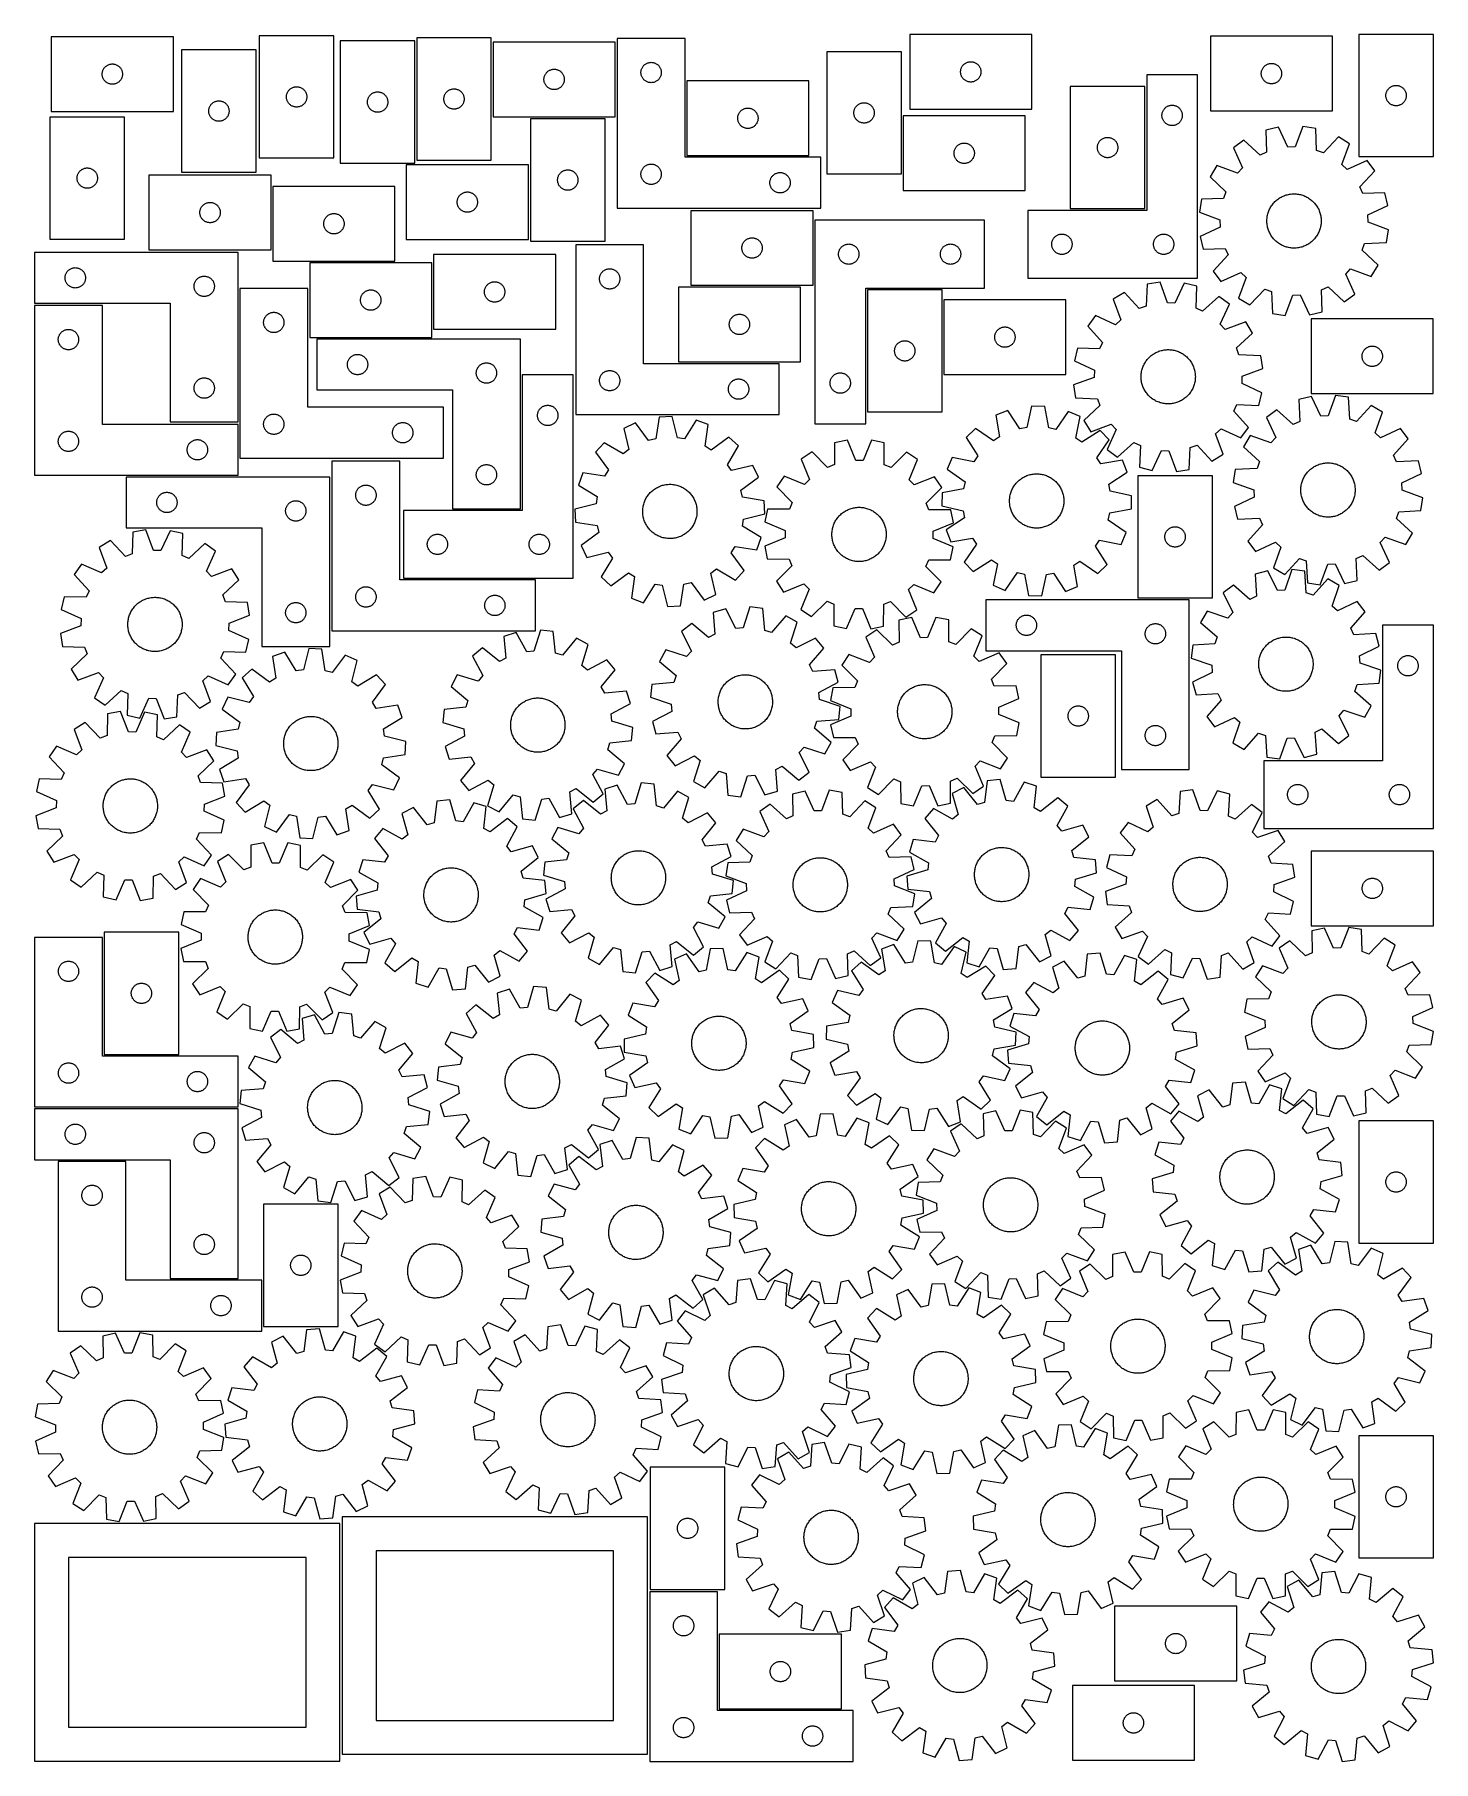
# Model space of a CAD drawing. Header units: millimetres. Extents: x 7 to 1243, y 7 to 1534.
import ezdxf

# ---------------------------------------------------------------- set-up
doc = ezdxf.new("R2010")
doc.units = ezdxf.units.MM
doc.layers.add('CUT', color=7, linetype='CONTINUOUS', true_color=0x000000)

msp = doc.modelspace()

# ---------------------------------------------------------------- linework, layer by layer
at = {"layer": 'CUT'}
for p, q in [((129.29794, 1531.97147), (21.29794, 1531.97147)), ((21.29794, 1531.97147), (21.29794, 1465.97147)), ((129.29794, 1465.97147), (129.29794, 1531.97147)), ((271.274077, 1532.843294), (205.274077, 1532.843294)), ((205.274077, 1532.843294), (205.274077, 1424.843294)), ((271.274077, 1424.843294), (271.274077, 1532.843294)), ((276.891504, 1528.279814), (276.891504, 1420.279814)), ((342.891504, 1528.279814), (276.891504, 1528.279814)), ((342.891504, 1420.279814), (342.891504, 1528.279814)), ((344.422143, 1530.971709), (344.422143, 1422.971709)), ((410.422143, 1530.971709), (344.422143, 1530.971709)), ((410.422143, 1422.971709), (410.422143, 1530.971709)), ((581.742644, 1530.409699), (521.742644, 1530.409699)), ((521.742644, 1530.409699), (521.742644, 1380.409699)), ((581.742644, 1425.409699), (581.742644, 1530.409699)), ((888.365569, 1533.994172), (780.365569, 1533.994172)), ((780.365569, 1533.994172), (780.365569, 1467.994172)), ((888.365569, 1467.994172), (888.365569, 1533.994172)), ((1154.27278, 1532.440705), (1046.27278, 1532.440705)), ((1046.27278, 1532.440705), (1046.27278, 1466.440705)), ((1154.27278, 1466.440705), (1154.27278, 1532.440705)), ((1243.44953, 1533.98929), (1177.44953, 1533.98929)), ((1177.44953, 1533.98929), (1177.44953, 1425.98929)), ((1243.44953, 1425.98929), (1243.44953, 1533.98929)), ((136.529992, 1520.327422), (136.529992, 1412.327422)), ((202.529992, 1520.327422), (136.529992, 1520.327422)), ((202.529992, 1412.327422), (202.529992, 1520.327422)), ((519.973355, 1527.310825), (411.973355, 1527.310825)), ((411.973355, 1527.310825), (411.973355, 1461.310825)), ((519.973355, 1461.310825), (519.973355, 1527.310825)), ((706.999933, 1518.688018), (706.999933, 1410.688018)), ((772.999933, 1518.688018), (706.999933, 1518.688018)), ((772.999933, 1410.688018), (772.999933, 1518.688018)), ((66.29794, 1498.97147), (66.31721, 1499.560098)), ((66.31721, 1498.382842), (66.29794, 1498.97147)), ((66.31721, 1499.560098), (66.374936, 1500.146206)), ((66.374936, 1497.796734), (66.31721, 1498.382842)), ((66.374936, 1500.146206), (66.470873, 1500.727283)), ((66.470873, 1497.215657), (66.374936, 1497.796734)), ((66.470873, 1500.727283), (66.604608, 1501.300841)), ((66.604608, 1496.642099), (66.470873, 1497.215657)), ((66.604608, 1501.300841), (66.775569, 1501.864425)), ((66.775569, 1501.864425), (66.983024, 1502.415621)), ((66.983024, 1502.415621), (67.226085, 1502.952068)), ((67.226085, 1502.952068), (67.503711, 1503.47147)), ((67.503711, 1503.47147), (67.814714, 1503.971602)), ((67.814714, 1503.971602), (68.15776, 1504.450323)), ((68.15776, 1504.450323), (68.531382, 1504.905582)), ((68.531382, 1504.905582), (68.933979, 1505.335431)), ((68.933979, 1505.335431), (69.363828, 1505.738028)), ((69.363828, 1505.738028), (69.819087, 1506.11165)), ((69.819087, 1506.11165), (70.297808, 1506.454697)), ((70.297808, 1506.454697), (70.79794, 1506.765699)), ((70.79794, 1506.765699), (71.317342, 1507.043325)), ((71.317342, 1507.043325), (71.853789, 1507.286386)), ((71.853789, 1507.286386), (72.404985, 1507.493841)), ((72.404985, 1507.493841), (72.968569, 1507.664802)), ((72.968569, 1507.664802), (73.542127, 1507.798538)), ((73.542127, 1507.798538), (74.123204, 1507.894474)), ((74.123204, 1507.894474), (74.709312, 1507.9522)), ((74.709312, 1507.9522), (75.29794, 1507.97147)), ((75.29794, 1507.97147), (75.886568, 1507.9522)), ((75.886568, 1507.9522), (76.472676, 1507.894474)), ((76.472676, 1507.894474), (77.053753, 1507.798538)), ((77.053753, 1507.798538), (77.627311, 1507.664802)), ((77.627311, 1507.664802), (78.190895, 1507.493841)), ((78.190895, 1507.493841), (78.742091, 1507.286386)), ((78.742091, 1507.286386), (79.278538, 1507.043325)), ((79.278538, 1507.043325), (79.79794, 1506.765699)), ((79.79794, 1506.765699), (80.298072, 1506.454697)), ((80.298072, 1506.454697), (80.776793, 1506.11165)), ((80.776793, 1506.11165), (81.232052, 1505.738028)), ((81.232052, 1505.738028), (81.661901, 1505.335431)), ((81.661901, 1505.335431), (82.064498, 1504.905582)), ((82.064498, 1504.905582), (82.43812, 1504.450323)), ((82.43812, 1504.450323), (82.781167, 1503.971602)), ((82.781167, 1503.971602), (83.092169, 1503.47147)), ((83.092169, 1503.47147), (83.369795, 1502.952068)), ((83.369795, 1502.952068), (83.612856, 1502.415621)), ((83.612856, 1502.415621), (83.820311, 1501.864425)), ((83.820311, 1501.864425), (83.991273, 1501.300841)), ((83.991273, 1501.300841), (84.125008, 1500.727283)), ((84.125008, 1497.215657), (83.991273, 1496.642099)), ((84.125008, 1500.727283), (84.220944, 1500.146206)), ((84.220944, 1497.796734), (84.125008, 1497.215657)), ((84.220944, 1500.146206), (84.27867, 1499.560098)), ((84.27867, 1498.382842), (84.220944, 1497.796734)), ((84.27867, 1499.560098), (84.29794, 1498.97147)), ((84.29794, 1498.97147), (84.27867, 1498.382842)), ((457.280023, 1496.640197), (457.450984, 1497.203781)), ((457.450984, 1497.203781), (457.658439, 1497.754976)), ((457.658439, 1497.754976), (457.9015, 1498.291424)), ((457.9015, 1498.291424), (458.179126, 1498.810825)), ((458.179126, 1498.810825), (458.490129, 1499.310958)), ((458.490129, 1499.310958), (458.833175, 1499.789678)), ((458.833175, 1499.789678), (459.206797, 1500.244938)), ((459.206797, 1500.244938), (459.609394, 1500.674787)), ((459.609394, 1500.674787), (460.039243, 1501.077384)), ((460.039243, 1501.077384), (460.494502, 1501.451006)), ((460.494502, 1501.451006), (460.973223, 1501.794052)), ((460.973223, 1501.794052), (461.473355, 1502.105054)), ((461.473355, 1502.105054), (461.992757, 1502.38268)), ((461.992757, 1502.38268), (462.529204, 1502.625741)), ((462.529204, 1502.625741), (463.0804, 1502.833197)), ((463.0804, 1502.833197), (463.643984, 1503.004158)), ((463.643984, 1503.004158), (464.217542, 1503.137893)), ((464.217542, 1503.137893), (464.798619, 1503.233829)), ((464.798619, 1503.233829), (465.384727, 1503.291556)), ((465.384727, 1503.291556), (465.973355, 1503.310825)), ((465.973355, 1503.310825), (466.561983, 1503.291556)), ((466.561983, 1503.291556), (467.148091, 1503.233829)), ((467.148091, 1503.233829), (467.729168, 1503.137893)), ((467.729168, 1503.137893), (468.302727, 1503.004158)), ((468.302727, 1503.004158), (468.86631, 1502.833197)), ((468.86631, 1502.833197), (469.417506, 1502.625741)), ((469.417506, 1502.625741), (469.953953, 1502.38268)), ((469.953953, 1502.38268), (470.473355, 1502.105054)), ((470.473355, 1502.105054), (470.973487, 1501.794052)), ((470.973487, 1501.794052), (471.452208, 1501.451006)), ((471.452208, 1501.451006), (471.907467, 1501.077384)), ((471.907467, 1501.077384), (472.337316, 1500.674787)), ((472.337316, 1500.674787), (472.739913, 1500.244938)), ((472.739913, 1500.244938), (473.113535, 1499.789678)), ((473.113535, 1499.789678), (473.456582, 1499.310958)), ((473.456582, 1499.310958), (473.767584, 1498.810825)), ((473.767584, 1498.810825), (474.04521, 1498.291424)), ((474.04521, 1498.291424), (474.288271, 1497.754976)), ((474.288271, 1497.754976), (474.495726, 1497.203781)), ((474.495726, 1497.203781), (474.666688, 1496.640197)), ((542.742644, 1500.409699), (542.761914, 1500.998327)), ((542.761914, 1499.821071), (542.742644, 1500.409699)), ((542.761914, 1500.998327), (542.819641, 1501.584435)), ((542.819641, 1499.234964), (542.761914, 1499.821071)), ((542.819641, 1501.584435), (542.915577, 1502.165512)), ((542.915577, 1498.653886), (542.819641, 1499.234964)), ((542.915577, 1502.165512), (543.049312, 1502.739071)), ((543.049312, 1498.080328), (542.915577, 1498.653886)), ((543.049312, 1502.739071), (543.220273, 1503.302655)), ((543.220273, 1497.516744), (543.049312, 1498.080328)), ((543.220273, 1503.302655), (543.427729, 1503.85385)), ((543.427729, 1496.965548), (543.220273, 1497.516744)), ((543.427729, 1503.85385), (543.67079, 1504.390298)), ((543.67079, 1496.429101), (543.427729, 1496.965548)), ((543.67079, 1504.390298), (543.948416, 1504.909699)), ((543.948416, 1504.909699), (544.259418, 1505.409831)), ((544.259418, 1505.409831), (544.602464, 1505.888552)), ((544.602464, 1505.888552), (544.976086, 1506.343812)), ((544.976086, 1506.343812), (545.378683, 1506.77366)), ((545.378683, 1506.77366), (545.808532, 1507.176258)), ((545.808532, 1507.176258), (546.263791, 1507.549879)), ((546.263791, 1507.549879), (546.742512, 1507.892926)), ((546.742512, 1507.892926), (547.242644, 1508.203928)), ((547.242644, 1508.203928), (547.762046, 1508.481554)), ((547.762046, 1508.481554), (548.298493, 1508.724615)), ((548.298493, 1508.724615), (548.849689, 1508.93207)), ((548.849689, 1508.93207), (549.413273, 1509.103032)), ((549.413273, 1509.103032), (549.986831, 1509.236767)), ((549.986831, 1509.236767), (550.567909, 1509.332703)), ((550.567909, 1509.332703), (551.154016, 1509.39043)), ((551.154016, 1509.39043), (551.742644, 1509.409699)), ((551.742644, 1509.409699), (552.331272, 1509.39043)), ((552.331272, 1509.39043), (552.91738, 1509.332703)), ((552.91738, 1509.332703), (553.498457, 1509.236767)), ((553.498457, 1509.236767), (554.072016, 1509.103032)), ((554.072016, 1509.103032), (554.6356, 1508.93207)), ((554.6356, 1508.93207), (555.186795, 1508.724615)), ((555.186795, 1508.724615), (555.723243, 1508.481554)), ((555.723243, 1508.481554), (556.242644, 1508.203928)), ((556.242644, 1508.203928), (556.742776, 1507.892926)), ((556.742776, 1507.892926), (557.221497, 1507.549879)), ((557.221497, 1507.549879), (557.676757, 1507.176258)), ((557.676757, 1507.176258), (558.106605, 1506.77366)), ((558.106605, 1506.77366), (558.509203, 1506.343812)), ((558.509203, 1506.343812), (558.882824, 1505.888552)), ((558.882824, 1505.888552), (559.225871, 1505.409831)), ((559.225871, 1505.409831), (559.536873, 1504.909699)), ((559.536873, 1504.909699), (559.814499, 1504.390298)), ((559.814499, 1504.390298), (560.05756, 1503.85385)), ((560.05756, 1496.965548), (559.814499, 1496.429101)), ((560.05756, 1503.85385), (560.265015, 1503.302655)), ((560.265015, 1497.516744), (560.05756, 1496.965548)), ((560.265015, 1503.302655), (560.435977, 1502.739071)), ((560.435977, 1498.080328), (560.265015, 1497.516744)), ((560.435977, 1502.739071), (560.569712, 1502.165512)), ((560.569712, 1498.653886), (560.435977, 1498.080328)), ((560.569712, 1502.165512), (560.665648, 1501.584435)), ((560.665648, 1499.234964), (560.569712, 1498.653886)), ((560.665648, 1501.584435), (560.723375, 1500.998327)), ((560.723375, 1499.821071), (560.665648, 1499.234964)), ((560.723375, 1500.998327), (560.742644, 1500.409699)), ((560.742644, 1500.409699), (560.723375, 1499.821071)), ((825.365569, 1500.994172), (825.384839, 1501.5828)), ((825.384839, 1500.405544), (825.365569, 1500.994172)), ((825.384839, 1501.5828), (825.442565, 1502.168908)), ((825.442565, 1499.819436), (825.384839, 1500.405544)), ((825.442565, 1502.168908), (825.538501, 1502.749985)), ((825.538501, 1499.238359), (825.442565, 1499.819436)), ((825.538501, 1502.749985), (825.672236, 1503.323544)), ((825.672236, 1498.664801), (825.538501, 1499.238359)), ((825.672236, 1503.323544), (825.843198, 1503.887127)), ((825.843198, 1498.101217), (825.672236, 1498.664801)), ((825.843198, 1503.887127), (826.050653, 1504.438323)), ((826.050653, 1497.550021), (825.843198, 1498.101217)), ((826.050653, 1504.438323), (826.293714, 1504.97477)), ((826.293714, 1497.013574), (826.050653, 1497.550021)), ((826.293714, 1504.97477), (826.57134, 1505.494172)), ((826.57134, 1496.494172), (826.293714, 1497.013574)), ((826.57134, 1505.494172), (826.882342, 1505.994304)), ((826.882342, 1505.994304), (827.225389, 1506.473025)), ((827.225389, 1506.473025), (827.599011, 1506.928284)), ((827.599011, 1506.928284), (828.001608, 1507.358133)), ((828.001608, 1507.358133), (828.431457, 1507.76073)), ((828.431457, 1507.76073), (828.886716, 1508.134352)), ((828.886716, 1508.134352), (829.365437, 1508.477399)), ((829.365437, 1508.477399), (829.865569, 1508.788401)), ((829.865569, 1508.788401), (830.384971, 1509.066027)), ((830.384971, 1509.066027), (830.921418, 1509.309088)), ((830.921418, 1509.309088), (831.472614, 1509.516543)), ((831.472614, 1509.516543), (832.036197, 1509.687505)), ((832.036197, 1509.687505), (832.609756, 1509.82124)), ((832.609756, 1509.82124), (833.190833, 1509.917176)), ((833.190833, 1509.917176), (833.776941, 1509.974902)), ((833.776941, 1509.974902), (834.365569, 1509.994172)), ((834.365569, 1509.994172), (834.954197, 1509.974902)), ((834.954197, 1509.974902), (835.540305, 1509.917176)), ((835.540305, 1509.917176), (836.121382, 1509.82124)), ((836.121382, 1509.82124), (836.69494, 1509.687505)), ((836.69494, 1509.687505), (837.258524, 1509.516543)), ((837.258524, 1509.516543), (837.80972, 1509.309088)), ((837.80972, 1509.309088), (838.346167, 1509.066027)), ((838.346167, 1509.066027), (838.865569, 1508.788401)), ((838.865569, 1508.788401), (839.365701, 1508.477399)), ((839.365701, 1508.477399), (839.844422, 1508.134352)), ((839.844422, 1508.134352), (840.299681, 1507.76073)), ((840.299681, 1507.76073), (840.72953, 1507.358133)), ((840.72953, 1507.358133), (841.132127, 1506.928284)), ((841.132127, 1506.928284), (841.505749, 1506.473025)), ((841.505749, 1506.473025), (841.848795, 1505.994304)), ((841.848795, 1505.994304), (842.159797, 1505.494172)), ((842.159797, 1505.494172), (842.437424, 1504.97477)), ((842.437424, 1497.013574), (842.159797, 1496.494172)), ((842.437424, 1504.97477), (842.680485, 1504.438323)), ((842.680485, 1497.550021), (842.437424, 1497.013574)), ((842.680485, 1504.438323), (842.88794, 1503.887127)), ((842.88794, 1498.101217), (842.680485, 1497.550021)), ((842.88794, 1503.887127), (843.058901, 1503.323544)), ((843.058901, 1498.664801), (842.88794, 1498.101217)), ((843.058901, 1503.323544), (843.192636, 1502.749985)), ((843.192636, 1499.238359), (843.058901, 1498.664801)), ((843.192636, 1502.749985), (843.288573, 1502.168908)), ((843.288573, 1499.819436), (843.192636, 1499.238359)), ((843.288573, 1502.168908), (843.346299, 1501.5828)), ((843.346299, 1500.405544), (843.288573, 1499.819436)), ((843.346299, 1501.5828), (843.365569, 1500.994172)), ((843.365569, 1500.994172), (843.346299, 1500.405544)), ((1034.934904, 1498.490511), (989.934904, 1498.490511)), ((989.934904, 1498.490511), (989.934904, 1378.490511)), ((1034.934904, 1318.490511), (1034.934904, 1498.490511)), ((1091.27278, 1499.440705), (1091.29205, 1500.029333)), ((1091.29205, 1498.852077), (1091.27278, 1499.440705)), ((1091.29205, 1500.029333), (1091.349776, 1500.615441)), ((1091.349776, 1498.26597), (1091.29205, 1498.852077)), ((1091.349776, 1500.615441), (1091.445713, 1501.196518)), ((1091.445713, 1497.684892), (1091.349776, 1498.26597)), ((1091.445713, 1501.196518), (1091.579448, 1501.770077)), ((1091.579448, 1497.111334), (1091.445713, 1497.684892)), ((1091.579448, 1501.770077), (1091.750409, 1502.33366)), ((1091.750409, 1496.54775), (1091.579448, 1497.111334)), ((1091.750409, 1502.33366), (1091.957864, 1502.884856)), ((1091.957864, 1502.884856), (1092.200925, 1503.421304)), ((1092.200925, 1503.421304), (1092.478552, 1503.940705)), ((1092.478552, 1503.940705), (1092.789554, 1504.440837)), ((1092.789554, 1504.440837), (1093.1326, 1504.919558)), ((1093.1326, 1504.919558), (1093.506222, 1505.374818)), ((1093.506222, 1505.374818), (1093.908819, 1505.804666)), ((1093.908819, 1505.804666), (1094.338668, 1506.207264)), ((1094.338668, 1506.207264), (1094.793927, 1506.580885)), ((1094.793927, 1506.580885), (1095.272648, 1506.923932)), ((1095.272648, 1506.923932), (1095.77278, 1507.234934)), ((1095.77278, 1507.234934), (1096.292182, 1507.51256)), ((1096.292182, 1507.51256), (1096.828629, 1507.755621)), ((1096.828629, 1507.755621), (1097.379825, 1507.963076)), ((1097.379825, 1507.963076), (1097.943409, 1508.134038)), ((1097.943409, 1508.134038), (1098.516967, 1508.267773)), ((1098.516967, 1508.267773), (1099.098044, 1508.363709)), ((1099.098044, 1508.363709), (1099.684152, 1508.421436)), ((1099.684152, 1508.421436), (1100.27278, 1508.440705)), ((1100.27278, 1508.440705), (1100.861408, 1508.421436)), ((1100.861408, 1508.421436), (1101.447516, 1508.363709)), ((1101.447516, 1508.363709), (1102.028593, 1508.267773)), ((1102.028593, 1508.267773), (1102.602152, 1508.134038)), ((1102.602152, 1508.134038), (1103.165735, 1507.963076)), ((1103.165735, 1507.963076), (1103.716931, 1507.755621)), ((1103.716931, 1507.755621), (1104.253378, 1507.51256)), ((1104.253378, 1507.51256), (1104.77278, 1507.234934)), ((1104.77278, 1507.234934), (1105.272912, 1506.923932)), ((1105.272912, 1506.923932), (1105.751633, 1506.580885)), ((1105.751633, 1506.580885), (1106.206893, 1506.207264)), ((1106.206893, 1506.207264), (1106.636741, 1505.804666)), ((1106.636741, 1505.804666), (1107.039338, 1505.374818)), ((1107.039338, 1505.374818), (1107.41296, 1504.919558)), ((1107.41296, 1504.919558), (1107.756007, 1504.440837)), ((1107.756007, 1504.440837), (1108.067009, 1503.940705)), ((1108.067009, 1503.940705), (1108.344635, 1503.421304)), ((1108.344635, 1503.421304), (1108.587696, 1502.884856)), ((1108.587696, 1502.884856), (1108.795151, 1502.33366)), ((1108.795151, 1502.33366), (1108.966113, 1501.770077)), ((1108.966113, 1497.111334), (1108.795151, 1496.54775)), ((1108.966113, 1501.770077), (1109.099848, 1501.196518)), ((1109.099848, 1497.684892), (1108.966113, 1497.111334)), ((1109.099848, 1501.196518), (1109.195784, 1500.615441)), ((1109.195784, 1498.26597), (1109.099848, 1497.684892)), ((1109.195784, 1500.615441), (1109.25351, 1500.029333)), ((1109.25351, 1498.852077), (1109.195784, 1498.26597)), ((1109.25351, 1500.029333), (1109.27278, 1499.440705)), ((1109.27278, 1499.440705), (1109.25351, 1498.852077)), ((66.775569, 1496.078515), (66.604608, 1496.642099)), ((66.983024, 1495.527319), (66.775569, 1496.078515)), ((67.226085, 1494.990872), (66.983024, 1495.527319)), ((67.503711, 1494.47147), (67.226085, 1494.990872)), ((67.814714, 1493.971338), (67.503711, 1494.47147)), ((68.15776, 1493.492617), (67.814714, 1493.971338)), ((68.531382, 1493.037358), (68.15776, 1493.492617)), ((68.933979, 1492.607509), (68.531382, 1493.037358)), ((69.363828, 1492.204912), (68.933979, 1492.607509)), ((69.819087, 1491.83129), (69.363828, 1492.204912)), ((70.297808, 1491.488244), (69.819087, 1491.83129)), ((70.79794, 1491.177241), (70.297808, 1491.488244)), ((71.317342, 1490.899615), (70.79794, 1491.177241)), ((71.853789, 1490.656554), (71.317342, 1490.899615)), ((72.404985, 1490.449099), (71.853789, 1490.656554)), ((72.968569, 1490.278138), (72.404985, 1490.449099)), ((73.542127, 1490.144403), (72.968569, 1490.278138)), ((74.123204, 1490.048466), (73.542127, 1490.144403)), ((74.709312, 1489.99074), (74.123204, 1490.048466)), ((75.29794, 1489.97147), (74.709312, 1489.99074)), ((75.886568, 1489.99074), (75.29794, 1489.97147)), ((76.472676, 1490.048466), (75.886568, 1489.99074)), ((77.053753, 1490.144403), (76.472676, 1490.048466)), ((77.627311, 1490.278138), (77.053753, 1490.144403)), ((78.190895, 1490.449099), (77.627311, 1490.278138)), ((78.742091, 1490.656554), (78.190895, 1490.449099)), ((79.278538, 1490.899615), (78.742091, 1490.656554)), ((79.79794, 1491.177241), (79.278538, 1490.899615)), ((80.298072, 1491.488244), (79.79794, 1491.177241)), ((80.776793, 1491.83129), (80.298072, 1491.488244)), ((81.232052, 1492.204912), (80.776793, 1491.83129)), ((81.661901, 1492.607509), (81.232052, 1492.204912)), ((82.064498, 1493.037358), (81.661901, 1492.607509)), ((82.43812, 1493.492617), (82.064498, 1493.037358)), ((82.781167, 1493.971338), (82.43812, 1493.492617)), ((83.092169, 1494.47147), (82.781167, 1493.971338)), ((83.369795, 1494.990872), (83.092169, 1494.47147)), ((83.612856, 1495.527319), (83.369795, 1494.990872)), ((83.820311, 1496.078515), (83.612856, 1495.527319)), ((83.991273, 1496.642099), (83.820311, 1496.078515)), ((229.580744, 1481.172665), (229.751706, 1481.736249)), ((229.751706, 1481.736249), (229.959161, 1482.287445)), ((229.959161, 1482.287445), (230.202222, 1482.823892)), ((230.202222, 1482.823892), (230.479848, 1483.343294)), ((230.479848, 1483.343294), (230.79085, 1483.843426)), ((230.79085, 1483.843426), (231.133897, 1484.322147)), ((231.133897, 1484.322147), (231.507519, 1484.777406)), ((231.507519, 1484.777406), (231.910116, 1485.207255)), ((231.910116, 1485.207255), (232.339964, 1485.609852)), ((232.339964, 1485.609852), (232.795224, 1485.983474)), ((232.795224, 1485.983474), (233.273945, 1486.32652)), ((233.273945, 1486.32652), (233.774077, 1486.637522)), ((233.774077, 1486.637522), (234.293479, 1486.915149)), ((234.293479, 1486.915149), (234.829926, 1487.15821)), ((234.829926, 1487.15821), (235.381122, 1487.365665)), ((235.381122, 1487.365665), (235.944705, 1487.536626)), ((235.944705, 1487.536626), (236.518264, 1487.670361)), ((236.518264, 1487.670361), (237.099341, 1487.766298)), ((237.099341, 1487.766298), (237.685449, 1487.824024)), ((237.685449, 1487.824024), (238.274077, 1487.843294)), ((238.274077, 1487.843294), (238.862705, 1487.824024)), ((238.862705, 1487.824024), (239.448812, 1487.766298)), ((239.448812, 1487.766298), (240.02989, 1487.670361)), ((240.02989, 1487.670361), (240.603448, 1487.536626)), ((240.603448, 1487.536626), (241.167032, 1487.365665)), ((241.167032, 1487.365665), (241.718228, 1487.15821)), ((241.718228, 1487.15821), (242.254675, 1486.915149)), ((242.254675, 1486.915149), (242.774077, 1486.637522)), ((242.774077, 1486.637522), (243.274209, 1486.32652)), ((243.274209, 1486.32652), (243.75293, 1485.983474)), ((243.75293, 1485.983474), (244.208189, 1485.609852)), ((244.208189, 1485.609852), (244.638038, 1485.207255)), ((244.638038, 1485.207255), (245.040635, 1484.777406)), ((245.040635, 1484.777406), (245.414257, 1484.322147)), ((245.414257, 1484.322147), (245.757303, 1483.843426)), ((245.757303, 1483.843426), (246.068305, 1483.343294)), ((246.068305, 1483.343294), (246.345931, 1482.823892)), ((246.345931, 1482.823892), (246.588993, 1482.287445)), ((246.588993, 1482.287445), (246.796448, 1481.736249)), ((246.796448, 1481.736249), (246.967409, 1481.172665)), ((304.412651, 1481.419994), (304.891372, 1481.763041)), ((304.891372, 1481.763041), (305.391504, 1482.074043)), ((305.391504, 1482.074043), (305.910905, 1482.351669)), ((305.910905, 1482.351669), (306.447353, 1482.59473)), ((306.447353, 1482.59473), (306.998549, 1482.802186)), ((306.998549, 1482.802186), (307.562132, 1482.973147)), ((307.562132, 1482.973147), (308.135691, 1483.106882)), ((308.135691, 1483.106882), (308.716768, 1483.202818)), ((308.716768, 1483.202818), (309.302876, 1483.260545)), ((309.302876, 1483.260545), (309.891504, 1483.279814)), ((309.891504, 1483.279814), (310.480132, 1483.260545)), ((310.480132, 1483.260545), (311.066239, 1483.202818)), ((311.066239, 1483.202818), (311.647317, 1483.106882)), ((311.647317, 1483.106882), (312.220875, 1482.973147)), ((312.220875, 1482.973147), (312.784459, 1482.802186)), ((312.784459, 1482.802186), (313.335655, 1482.59473)), ((313.335655, 1482.59473), (313.872102, 1482.351669)), ((313.872102, 1482.351669), (314.391504, 1482.074043)), ((314.391504, 1482.074043), (314.891636, 1481.763041)), ((314.891636, 1481.763041), (315.370357, 1481.419994)), ((369.627915, 1481.471709), (369.938917, 1481.971841)), ((369.938917, 1481.971841), (370.281963, 1482.450562)), ((370.281963, 1482.450562), (370.655585, 1482.905821)), ((370.655585, 1482.905821), (371.058182, 1483.33567)), ((371.058182, 1483.33567), (371.488031, 1483.738267)), ((371.488031, 1483.738267), (371.94329, 1484.111889)), ((371.94329, 1484.111889), (372.422011, 1484.454935)), ((372.422011, 1484.454935), (372.922143, 1484.765938)), ((372.922143, 1484.765938), (373.441545, 1485.043564)), ((373.441545, 1485.043564), (373.977992, 1485.286625)), ((373.977992, 1485.286625), (374.529188, 1485.49408)), ((374.529188, 1485.49408), (375.092772, 1485.665041)), ((375.092772, 1485.665041), (375.66633, 1485.798776)), ((375.66633, 1485.798776), (376.247408, 1485.894713)), ((376.247408, 1485.894713), (376.833515, 1485.952439)), ((376.833515, 1485.952439), (377.422143, 1485.971709)), ((377.422143, 1485.971709), (378.010771, 1485.952439)), ((378.010771, 1485.952439), (378.596879, 1485.894713)), ((378.596879, 1485.894713), (379.177956, 1485.798776)), ((379.177956, 1485.798776), (379.751515, 1485.665041)), ((379.751515, 1485.665041), (380.315099, 1485.49408)), ((380.315099, 1485.49408), (380.866294, 1485.286625)), ((380.866294, 1485.286625), (381.402742, 1485.043564)), ((381.402742, 1485.043564), (381.922143, 1484.765938)), ((381.922143, 1484.765938), (382.422275, 1484.454935)), ((382.422275, 1484.454935), (382.900996, 1484.111889)), ((382.900996, 1484.111889), (383.356256, 1483.738267)), ((383.356256, 1483.738267), (383.786104, 1483.33567)), ((383.786104, 1483.33567), (384.188702, 1482.905821)), ((384.188702, 1482.905821), (384.562323, 1482.450562)), ((384.562323, 1482.450562), (384.90537, 1481.971841)), ((384.90537, 1481.971841), (385.216372, 1481.471709)), ((456.973355, 1494.310825), (456.992625, 1494.899454)), ((456.992625, 1493.722197), (456.973355, 1494.310825)), ((456.992625, 1494.899454), (457.050351, 1495.485561)), ((457.050351, 1493.13609), (456.992625, 1493.722197)), ((457.050351, 1495.485561), (457.146288, 1496.066638)), ((457.146288, 1492.555013), (457.050351, 1493.13609)), ((457.146288, 1496.066638), (457.280023, 1496.640197)), ((457.280023, 1491.981454), (457.146288, 1492.555013)), ((457.450984, 1491.41787), (457.280023, 1491.981454)), ((457.658439, 1490.866675), (457.450984, 1491.41787)), ((457.9015, 1490.330227), (457.658439, 1490.866675)), ((458.179126, 1489.810825), (457.9015, 1490.330227)), ((458.490129, 1489.310693), (458.179126, 1489.810825)), ((458.833175, 1488.831973), (458.490129, 1489.310693)), ((459.206797, 1488.376713), (458.833175, 1488.831973)), ((459.609394, 1487.946864), (459.206797, 1488.376713)), ((460.039243, 1487.544267), (459.609394, 1487.946864)), ((460.494502, 1487.170645), (460.039243, 1487.544267)), ((460.973223, 1486.827599), (460.494502, 1487.170645)), ((461.473355, 1486.516597), (460.973223, 1486.827599)), ((461.992757, 1486.238971), (461.473355, 1486.516597)), ((462.529204, 1485.99591), (461.992757, 1486.238971)), ((463.0804, 1485.788454), (462.529204, 1485.99591)), ((463.643984, 1485.617493), (463.0804, 1485.788454)), ((464.217542, 1485.483758), (463.643984, 1485.617493)), ((464.798619, 1485.387822), (464.217542, 1485.483758)), ((465.384727, 1485.330095), (464.798619, 1485.387822)), ((465.973355, 1485.310825), (465.384727, 1485.330095)), ((466.561983, 1485.330095), (465.973355, 1485.310825)), ((467.148091, 1485.387822), (466.561983, 1485.330095)), ((467.729168, 1485.483758), (467.148091, 1485.387822)), ((468.302727, 1485.617493), (467.729168, 1485.483758)), ((468.86631, 1485.788454), (468.302727, 1485.617493)), ((469.417506, 1485.99591), (468.86631, 1485.788454)), ((469.953953, 1486.238971), (469.417506, 1485.99591)), ((470.473355, 1486.516597), (469.953953, 1486.238971)), ((470.973487, 1486.827599), (470.473355, 1486.516597)), ((471.452208, 1487.170645), (470.973487, 1486.827599)), ((471.907467, 1487.544267), (471.452208, 1487.170645)), ((472.337316, 1487.946864), (471.907467, 1487.544267)), ((472.739913, 1488.376713), (472.337316, 1487.946864)), ((473.113535, 1488.831973), (472.739913, 1488.376713)), ((473.456582, 1489.310693), (473.113535, 1488.831973)), ((473.767584, 1489.810825), (473.456582, 1489.310693)), ((474.04521, 1490.330227), (473.767584, 1489.810825)), ((474.288271, 1490.866675), (474.04521, 1490.330227)), ((474.495726, 1491.41787), (474.288271, 1490.866675)), ((474.666688, 1491.981454), (474.495726, 1491.41787)), ((474.666688, 1496.640197), (474.800423, 1496.066638)), ((474.800423, 1492.555013), (474.666688, 1491.981454)), ((474.800423, 1496.066638), (474.896359, 1495.485561)), ((474.896359, 1493.13609), (474.800423, 1492.555013)), ((474.896359, 1495.485561), (474.954085, 1494.899454)), ((474.954085, 1493.722197), (474.896359, 1493.13609)), ((474.954085, 1494.899454), (474.973355, 1494.310825)), ((474.973355, 1494.310825), (474.954085, 1493.722197)), ((543.948416, 1495.909699), (543.67079, 1496.429101)), ((544.259418, 1495.409567), (543.948416, 1495.909699)), ((544.602464, 1494.930846), (544.259418, 1495.409567)), ((544.976086, 1494.475587), (544.602464, 1494.930846)), ((545.378683, 1494.045738), (544.976086, 1494.475587)), ((545.808532, 1493.643141), (545.378683, 1494.045738)), ((546.263791, 1493.269519), (545.808532, 1493.643141)), ((546.742512, 1492.926473), (546.263791, 1493.269519)), ((547.242644, 1492.615471), (546.742512, 1492.926473)), ((547.762046, 1492.337845), (547.242644, 1492.615471)), ((548.298493, 1492.094784), (547.762046, 1492.337845)), ((548.849689, 1491.887328), (548.298493, 1492.094784)), ((549.413273, 1491.716367), (548.849689, 1491.887328)), ((549.986831, 1491.582632), (549.413273, 1491.716367)), ((550.567909, 1491.486696), (549.986831, 1491.582632)), ((551.154016, 1491.428969), (550.567909, 1491.486696)), ((551.742644, 1491.409699), (551.154016, 1491.428969)), ((552.331272, 1491.428969), (551.742644, 1491.409699)), ((552.91738, 1491.486696), (552.331272, 1491.428969)), ((553.498457, 1491.582632), (552.91738, 1491.486696)), ((554.072016, 1491.716367), (553.498457, 1491.582632)), ((554.6356, 1491.887328), (554.072016, 1491.716367)), ((555.186795, 1492.094784), (554.6356, 1491.887328)), ((555.723243, 1492.337845), (555.186795, 1492.094784)), ((556.242644, 1492.615471), (555.723243, 1492.337845)), ((556.742776, 1492.926473), (556.242644, 1492.615471)), ((557.221497, 1493.269519), (556.742776, 1492.926473)), ((557.676757, 1493.643141), (557.221497, 1493.269519)), ((558.106605, 1494.045738), (557.676757, 1493.643141)), ((558.509203, 1494.475587), (558.106605, 1494.045738)), ((558.882824, 1494.930846), (558.509203, 1494.475587)), ((559.225871, 1495.409567), (558.882824, 1494.930846)), ((559.536873, 1495.909699), (559.225871, 1495.409567)), ((559.814499, 1496.429101), (559.536873, 1495.909699)), ((691.256558, 1492.939732), (583.256558, 1492.939732)), ((583.256558, 1492.939732), (583.256558, 1426.939732)), ((691.256558, 1426.939732), (691.256558, 1492.939732)), ((826.882342, 1495.99404), (826.57134, 1496.494172)), ((827.225389, 1495.515319), (826.882342, 1495.99404)), ((827.599011, 1495.06006), (827.225389, 1495.515319)), ((828.001608, 1494.630211), (827.599011, 1495.06006)), ((828.431457, 1494.227614), (828.001608, 1494.630211)), ((828.886716, 1493.853992), (828.431457, 1494.227614)), ((829.365437, 1493.510946), (828.886716, 1493.853992)), ((829.865569, 1493.199943), (829.365437, 1493.510946)), ((830.384971, 1492.922317), (829.865569, 1493.199943)), ((830.921418, 1492.679256), (830.384971, 1492.922317)), ((831.472614, 1492.471801), (830.921418, 1492.679256)), ((832.036197, 1492.30084), (831.472614, 1492.471801)), ((832.609756, 1492.167105), (832.036197, 1492.30084)), ((833.190833, 1492.071168), (832.609756, 1492.167105)), ((833.776941, 1492.013442), (833.190833, 1492.071168)), ((834.365569, 1491.994172), (833.776941, 1492.013442)), ((834.954197, 1492.013442), (834.365569, 1491.994172)), ((835.540305, 1492.071168), (834.954197, 1492.013442)), ((836.121382, 1492.167105), (835.540305, 1492.071168)), ((836.69494, 1492.30084), (836.121382, 1492.167105)), ((837.258524, 1492.471801), (836.69494, 1492.30084)), ((837.80972, 1492.679256), (837.258524, 1492.471801)), ((838.346167, 1492.922317), (837.80972, 1492.679256)), ((838.865569, 1493.199943), (838.346167, 1492.922317)), ((839.365701, 1493.510946), (838.865569, 1493.199943)), ((839.844422, 1493.853992), (839.365701, 1493.510946)), ((840.299681, 1494.227614), (839.844422, 1493.853992)), ((840.72953, 1494.630211), (840.299681, 1494.227614)), ((841.132127, 1495.06006), (840.72953, 1494.630211)), ((841.505749, 1495.515319), (841.132127, 1495.06006)), ((841.848795, 1495.99404), (841.505749, 1495.515319)), ((842.159797, 1496.494172), (841.848795, 1495.99404)), ((922.377862, 1488.06375), (922.377862, 1380.06375)), ((988.377862, 1488.06375), (922.377862, 1488.06375)), ((988.377862, 1380.06375), (988.377862, 1488.06375)), ((1091.957864, 1495.996554), (1091.750409, 1496.54775)), ((1092.200925, 1495.460107), (1091.957864, 1495.996554)), ((1092.478552, 1494.940705), (1092.200925, 1495.460107)), ((1092.789554, 1494.440573), (1092.478552, 1494.940705)), ((1093.1326, 1493.961852), (1092.789554, 1494.440573)), ((1093.506222, 1493.506593), (1093.1326, 1493.961852)), ((1093.908819, 1493.076744), (1093.506222, 1493.506593)), ((1094.338668, 1492.674147), (1093.908819, 1493.076744)), ((1094.793927, 1492.300525), (1094.338668, 1492.674147)), ((1095.272648, 1491.957479), (1094.793927, 1492.300525)), ((1095.77278, 1491.646477), (1095.272648, 1491.957479)), ((1096.292182, 1491.368851), (1095.77278, 1491.646477)), ((1096.828629, 1491.12579), (1096.292182, 1491.368851)), ((1097.379825, 1490.918334), (1096.828629, 1491.12579)), ((1097.943409, 1490.747373), (1097.379825, 1490.918334)), ((1098.516967, 1490.613638), (1097.943409, 1490.747373)), ((1099.098044, 1490.517702), (1098.516967, 1490.613638)), ((1099.684152, 1490.459975), (1099.098044, 1490.517702)), ((1100.27278, 1490.440705), (1099.684152, 1490.459975)), ((1100.861408, 1490.459975), (1100.27278, 1490.440705)), ((1101.447516, 1490.517702), (1100.861408, 1490.459975)), ((1102.028593, 1490.613638), (1101.447516, 1490.517702)), ((1102.602152, 1490.747373), (1102.028593, 1490.613638)), ((1103.165735, 1490.918334), (1102.602152, 1490.747373)), ((1103.716931, 1491.12579), (1103.165735, 1490.918334)), ((1104.253378, 1491.368851), (1103.716931, 1491.12579)), ((1104.77278, 1491.646477), (1104.253378, 1491.368851)), ((1105.272912, 1491.957479), (1104.77278, 1491.646477)), ((1105.751633, 1492.300525), (1105.272912, 1491.957479)), ((1106.206893, 1492.674147), (1105.751633, 1492.300525)), ((1106.636741, 1493.076744), (1106.206893, 1492.674147)), ((1107.039338, 1493.506593), (1106.636741, 1493.076744)), ((1107.41296, 1493.961852), (1107.039338, 1493.506593)), ((1107.756007, 1494.440573), (1107.41296, 1493.961852)), ((1108.067009, 1494.940705), (1107.756007, 1494.440573)), ((1108.344635, 1495.460107), (1108.067009, 1494.940705)), ((1108.587696, 1495.996554), (1108.344635, 1495.460107)), ((1108.795151, 1496.54775), (1108.587696, 1495.996554)), ((1201.526526, 1481.164026), (1201.622462, 1481.745103)), ((1201.622462, 1481.745103), (1201.756198, 1482.318661)), ((1201.756198, 1482.318661), (1201.927159, 1482.882245)), ((1201.927159, 1482.882245), (1202.134614, 1483.433441)), ((1202.134614, 1483.433441), (1202.377675, 1483.969888)), ((1202.377675, 1483.969888), (1202.655301, 1484.48929)), ((1202.655301, 1484.48929), (1202.966303, 1484.989422)), ((1202.966303, 1484.989422), (1203.30935, 1485.468143)), ((1203.30935, 1485.468143), (1203.682972, 1485.923402)), ((1203.682972, 1485.923402), (1204.085569, 1486.353251)), ((1204.085569, 1486.353251), (1204.515418, 1486.755848)), ((1204.515418, 1486.755848), (1204.970677, 1487.12947)), ((1204.970677, 1487.12947), (1205.449398, 1487.472516)), ((1205.449398, 1487.472516), (1205.94953, 1487.783519)), ((1205.94953, 1487.783519), (1206.468932, 1488.061145)), ((1206.468932, 1488.061145), (1207.005379, 1488.304206)), ((1207.005379, 1488.304206), (1207.556575, 1488.511661)), ((1207.556575, 1488.511661), (1208.120159, 1488.682622)), ((1208.120159, 1488.682622), (1208.693717, 1488.816357)), ((1208.693717, 1488.816357), (1209.274794, 1488.912294)), ((1209.274794, 1488.912294), (1209.860902, 1488.97002)), ((1209.860902, 1488.97002), (1210.44953, 1488.98929)), ((1210.44953, 1488.98929), (1211.038158, 1488.97002)), ((1211.038158, 1488.97002), (1211.624266, 1488.912294)), ((1211.624266, 1488.912294), (1212.205343, 1488.816357)), ((1212.205343, 1488.816357), (1212.778901, 1488.682622)), ((1212.778901, 1488.682622), (1213.342485, 1488.511661)), ((1213.342485, 1488.511661), (1213.893681, 1488.304206)), ((1213.893681, 1488.304206), (1214.430128, 1488.061145)), ((1214.430128, 1488.061145), (1214.94953, 1487.783519)), ((1214.94953, 1487.783519), (1215.449662, 1487.472516)), ((1215.449662, 1487.472516), (1215.928383, 1487.12947)), ((1215.928383, 1487.12947), (1216.383642, 1486.755848)), ((1216.383642, 1486.755848), (1216.813491, 1486.353251)), ((1216.813491, 1486.353251), (1217.216088, 1485.923402)), ((1217.216088, 1485.923402), (1217.58971, 1485.468143)), ((1217.58971, 1485.468143), (1217.932756, 1484.989422)), ((1217.932756, 1484.989422), (1218.243759, 1484.48929)), ((1218.243759, 1484.48929), (1218.521385, 1483.969888)), ((1218.521385, 1483.969888), (1218.764446, 1483.433441)), ((1218.764446, 1483.433441), (1218.971901, 1482.882245)), ((1218.971901, 1482.882245), (1219.142862, 1482.318661)), ((1219.142862, 1482.318661), (1219.276597, 1481.745103)), ((1219.276597, 1481.745103), (1219.372534, 1481.164026)), ((160.529992, 1466.327422), (160.549262, 1466.91605)), ((160.549262, 1466.91605), (160.606989, 1467.502158)), ((160.606989, 1467.502158), (160.702925, 1468.083235)), ((160.702925, 1468.083235), (160.83666, 1468.656793)), ((160.83666, 1468.656793), (161.007621, 1469.220377)), ((161.007621, 1469.220377), (161.215077, 1469.771573)), ((161.215077, 1469.771573), (161.458138, 1470.30802)), ((161.458138, 1470.30802), (161.735764, 1470.827422)), ((161.735764, 1470.827422), (162.046766, 1471.327554)), ((162.046766, 1471.327554), (162.389812, 1471.806275)), ((162.389812, 1471.806275), (162.763434, 1472.261534)), ((162.763434, 1472.261534), (163.166031, 1472.691383)), ((163.166031, 1472.691383), (163.59588, 1473.09398)), ((163.59588, 1473.09398), (164.05114, 1473.467602)), ((164.05114, 1473.467602), (164.52986, 1473.810648)), ((164.52986, 1473.810648), (165.029992, 1474.12165)), ((165.029992, 1474.12165), (165.549394, 1474.399276)), ((165.549394, 1474.399276), (166.085842, 1474.642338)), ((166.085842, 1474.642338), (166.637037, 1474.849793)), ((166.637037, 1474.849793), (167.200621, 1475.020754)), ((167.200621, 1475.020754), (167.77418, 1475.154489)), ((167.77418, 1475.154489), (168.355257, 1475.250426)), ((168.355257, 1475.250426), (168.941364, 1475.308152)), ((168.941364, 1475.308152), (169.529992, 1475.327422)), ((169.529992, 1475.327422), (170.118621, 1475.308152)), ((170.118621, 1475.308152), (170.704728, 1475.250426)), ((170.704728, 1475.250426), (171.285805, 1475.154489)), ((171.285805, 1475.154489), (171.859364, 1475.020754)), ((171.859364, 1475.020754), (172.422948, 1474.849793)), ((172.422948, 1474.849793), (172.974143, 1474.642338)), ((172.974143, 1474.642338), (173.510591, 1474.399276)), ((173.510591, 1474.399276), (174.029992, 1474.12165)), ((174.029992, 1474.12165), (174.530125, 1473.810648)), ((174.530125, 1473.810648), (175.008845, 1473.467602)), ((175.008845, 1473.467602), (175.464105, 1473.09398)), ((175.464105, 1473.09398), (175.893953, 1472.691383)), ((175.893953, 1472.691383), (176.296551, 1472.261534)), ((176.296551, 1472.261534), (176.670173, 1471.806275)), ((176.670173, 1471.806275), (177.013219, 1471.327554)), ((177.013219, 1471.327554), (177.324221, 1470.827422)), ((177.324221, 1470.827422), (177.601847, 1470.30802)), ((177.601847, 1470.30802), (177.844908, 1469.771573)), ((177.844908, 1469.771573), (178.052364, 1469.220377)), ((178.052364, 1469.220377), (178.223325, 1468.656793)), ((178.223325, 1468.656793), (178.35706, 1468.083235)), ((178.35706, 1468.083235), (178.452996, 1467.502158)), ((178.452996, 1467.502158), (178.510723, 1466.91605)), ((178.510723, 1466.91605), (178.529992, 1466.327422)), ((229.274077, 1478.843294), (229.293346, 1479.431922)), ((229.293346, 1478.254666), (229.274077, 1478.843294)), ((229.293346, 1479.431922), (229.351073, 1480.01803)), ((229.351073, 1477.668558), (229.293346, 1478.254666)), ((229.351073, 1480.01803), (229.447009, 1480.599107)), ((229.447009, 1477.087481), (229.351073, 1477.668558)), ((229.447009, 1480.599107), (229.580744, 1481.172665)), ((229.580744, 1476.513922), (229.447009, 1477.087481)), ((229.751706, 1475.950339), (229.580744, 1476.513922)), ((229.959161, 1475.399143), (229.751706, 1475.950339)), ((230.202222, 1474.862696), (229.959161, 1475.399143)), ((230.479848, 1474.343294), (230.202222, 1474.862696)), ((230.79085, 1473.843162), (230.479848, 1474.343294)), ((231.133897, 1473.364441), (230.79085, 1473.843162)), ((231.507519, 1472.909182), (231.133897, 1473.364441)), ((231.910116, 1472.479333), (231.507519, 1472.909182)), ((232.339964, 1472.076736), (231.910116, 1472.479333)), ((232.795224, 1471.703114), (232.339964, 1472.076736)), ((233.273945, 1471.360067), (232.795224, 1471.703114)), ((233.774077, 1471.049065), (233.273945, 1471.360067)), ((234.293479, 1470.771439), (233.774077, 1471.049065)), ((234.829926, 1470.528378), (234.293479, 1470.771439)), ((235.381122, 1470.320923), (234.829926, 1470.528378)), ((235.944705, 1470.149961), (235.381122, 1470.320923)), ((236.518264, 1470.016226), (235.944705, 1470.149961)), ((237.099341, 1469.92029), (236.518264, 1470.016226)), ((237.685449, 1469.862564), (237.099341, 1469.92029)), ((238.274077, 1469.843294), (237.685449, 1469.862564)), ((238.862705, 1469.862564), (238.274077, 1469.843294)), ((239.448812, 1469.92029), (238.862705, 1469.862564)), ((240.02989, 1470.016226), (239.448812, 1469.92029)), ((240.603448, 1470.149961), (240.02989, 1470.016226)), ((241.167032, 1470.320923), (240.603448, 1470.149961)), ((241.718228, 1470.528378), (241.167032, 1470.320923)), ((242.254675, 1470.771439), (241.718228, 1470.528378)), ((242.774077, 1471.049065), (242.254675, 1470.771439)), ((243.274209, 1471.360067), (242.774077, 1471.049065)), ((243.75293, 1471.703114), (243.274209, 1471.360067)), ((244.208189, 1472.076736), (243.75293, 1471.703114)), ((244.638038, 1472.479333), (244.208189, 1472.076736)), ((245.040635, 1472.909182), (244.638038, 1472.479333)), ((245.414257, 1473.364441), (245.040635, 1472.909182)), ((245.757303, 1473.843162), (245.414257, 1473.364441)), ((246.068305, 1474.343294), (245.757303, 1473.843162)), ((246.345931, 1474.862696), (246.068305, 1474.343294)), ((246.588993, 1475.399143), (246.345931, 1474.862696)), ((246.796448, 1475.950339), (246.588993, 1475.399143)), ((246.967409, 1476.513922), (246.796448, 1475.950339)), ((246.967409, 1481.172665), (247.101144, 1480.599107)), ((247.101144, 1477.087481), (246.967409, 1476.513922)), ((247.101144, 1480.599107), (247.197081, 1480.01803)), ((247.197081, 1477.668558), (247.101144, 1477.087481)), ((247.197081, 1480.01803), (247.254807, 1479.431922)), ((247.254807, 1478.254666), (247.197081, 1477.668558)), ((247.254807, 1479.431922), (247.274077, 1478.843294)), ((247.274077, 1478.843294), (247.254807, 1478.254666)), ((300.891504, 1474.279814), (300.910773, 1474.868443)), ((300.910773, 1473.691186), (300.891504, 1474.279814)), ((300.910773, 1474.868443), (300.9685, 1475.45455)), ((300.9685, 1473.105079), (300.910773, 1473.691186)), ((300.9685, 1475.45455), (301.064436, 1476.035627)), ((301.064436, 1472.524001), (300.9685, 1473.105079)), ((301.064436, 1476.035627), (301.198171, 1476.609186)), ((301.198171, 1471.950443), (301.064436, 1472.524001)), ((301.198171, 1476.609186), (301.369133, 1477.17277)), ((301.369133, 1471.386859), (301.198171, 1471.950443)), ((301.369133, 1477.17277), (301.576588, 1477.723965)), ((301.576588, 1470.835663), (301.369133, 1471.386859)), ((301.576588, 1477.723965), (301.819649, 1478.260413)), ((301.819649, 1470.299216), (301.576588, 1470.835663)), ((301.819649, 1478.260413), (302.097275, 1478.779814)), ((302.097275, 1469.779814), (301.819649, 1470.299216)), ((302.097275, 1478.779814), (302.408277, 1479.279946)), ((302.408277, 1469.279682), (302.097275, 1469.779814)), ((302.408277, 1479.279946), (302.751324, 1479.758667)), ((302.751324, 1468.800962), (302.408277, 1469.279682)), ((302.751324, 1479.758667), (303.124945, 1480.213927)), ((303.124945, 1468.345702), (302.751324, 1468.800962)), ((303.124945, 1480.213927), (303.527543, 1480.643775)), ((303.527543, 1467.915853), (303.124945, 1468.345702)), ((303.527543, 1480.643775), (303.957391, 1481.046373)), ((303.957391, 1467.513256), (303.527543, 1467.915853)), ((303.957391, 1481.046373), (304.412651, 1481.419994)), ((304.412651, 1467.139634), (303.957391, 1467.513256)), ((304.891372, 1466.796588), (304.412651, 1467.139634)), ((305.391504, 1466.485586), (304.891372, 1466.796588)), ((305.910905, 1466.20796), (305.391504, 1466.485586)), ((314.391504, 1466.485586), (313.872102, 1466.20796)), ((314.891636, 1466.796588), (314.391504, 1466.485586)), ((315.370357, 1467.139634), (314.891636, 1466.796588)), ((315.370357, 1481.419994), (315.825616, 1481.046373)), ((315.825616, 1467.513256), (315.370357, 1467.139634)), ((315.825616, 1481.046373), (316.255465, 1480.643775)), ((316.255465, 1467.915853), (315.825616, 1467.513256)), ((316.255465, 1480.643775), (316.658062, 1480.213927)), ((316.658062, 1468.345702), (316.255465, 1467.915853)), ((316.658062, 1480.213927), (317.031684, 1479.758667)), ((317.031684, 1468.800962), (316.658062, 1468.345702)), ((317.031684, 1479.758667), (317.37473, 1479.279946)), ((317.37473, 1469.279682), (317.031684, 1468.800962)), ((317.37473, 1479.279946), (317.685732, 1478.779814)), ((317.685732, 1469.779814), (317.37473, 1469.279682)), ((317.685732, 1478.779814), (317.963358, 1478.260413)), ((317.963358, 1470.299216), (317.685732, 1469.779814)), ((317.963358, 1478.260413), (318.206419, 1477.723965)), ((318.206419, 1470.835663), (317.963358, 1470.299216)), ((318.206419, 1477.723965), (318.413875, 1477.17277)), ((318.413875, 1471.386859), (318.206419, 1470.835663)), ((318.413875, 1477.17277), (318.584836, 1476.609186)), ((318.584836, 1471.950443), (318.413875, 1471.386859)), ((318.584836, 1476.609186), (318.718571, 1476.035627)), ((318.718571, 1472.524001), (318.584836, 1471.950443)), ((318.718571, 1476.035627), (318.814507, 1475.45455)), ((318.814507, 1473.105079), (318.718571, 1472.524001)), ((318.814507, 1475.45455), (318.872234, 1474.868443)), ((318.872234, 1473.691186), (318.814507, 1473.105079)), ((318.872234, 1474.868443), (318.891504, 1474.279814)), ((318.891504, 1474.279814), (318.872234, 1473.691186)), ((368.422143, 1476.971709), (368.441413, 1477.560337)), ((368.441413, 1476.383081), (368.422143, 1476.971709)), ((368.441413, 1477.560337), (368.49914, 1478.146445)), ((368.49914, 1475.796973), (368.441413, 1476.383081)), ((368.49914, 1478.146445), (368.595076, 1478.727522)), ((368.595076, 1475.215896), (368.49914, 1475.796973)), ((368.595076, 1478.727522), (368.728811, 1479.30108)), ((368.728811, 1474.642338), (368.595076, 1475.215896)), ((368.728811, 1479.30108), (368.899772, 1479.864664)), ((368.899772, 1474.078754), (368.728811, 1474.642338)), ((368.899772, 1479.864664), (369.107228, 1480.41586)), ((369.107228, 1473.527558), (368.899772, 1474.078754)), ((369.107228, 1480.41586), (369.350289, 1480.952307)), ((369.350289, 1472.991111), (369.107228, 1473.527558)), ((369.350289, 1480.952307), (369.627915, 1481.471709)), ((369.627915, 1472.471709), (369.350289, 1472.991111)), ((369.938917, 1471.971577), (369.627915, 1472.471709)), ((370.281963, 1471.492856), (369.938917, 1471.971577)), ((370.655585, 1471.037597), (370.281963, 1471.492856)), ((371.058182, 1470.607748), (370.655585, 1471.037597)), ((371.488031, 1470.205151), (371.058182, 1470.607748)), ((371.94329, 1469.831529), (371.488031, 1470.205151)), ((372.422011, 1469.488482), (371.94329, 1469.831529)), ((372.922143, 1469.17748), (372.422011, 1469.488482)), ((373.441545, 1468.899854), (372.922143, 1469.17748)), ((373.977992, 1468.656793), (373.441545, 1468.899854)), ((374.529188, 1468.449338), (373.977992, 1468.656793)), ((375.092772, 1468.278376), (374.529188, 1468.449338)), ((375.66633, 1468.144641), (375.092772, 1468.278376)), ((376.247408, 1468.048705), (375.66633, 1468.144641)), ((376.833515, 1467.990979), (376.247408, 1468.048705)), ((377.422143, 1467.971709), (376.833515, 1467.990979)), ((378.010771, 1467.990979), (377.422143, 1467.971709)), ((378.596879, 1468.048705), (378.010771, 1467.990979)), ((379.177956, 1468.144641), (378.596879, 1468.048705)), ((379.751515, 1468.278376), (379.177956, 1468.144641)), ((380.315099, 1468.449338), (379.751515, 1468.278376)), ((380.866294, 1468.656793), (380.315099, 1468.449338)), ((381.402742, 1468.899854), (380.866294, 1468.656793)), ((381.922143, 1469.17748), (381.402742, 1468.899854)), ((382.422275, 1469.488482), (381.922143, 1469.17748)), ((382.900996, 1469.831529), (382.422275, 1469.488482)), ((383.356256, 1470.205151), (382.900996, 1469.831529)), ((383.786104, 1470.607748), (383.356256, 1470.205151)), ((384.188702, 1471.037597), (383.786104, 1470.607748)), ((384.562323, 1471.492856), (384.188702, 1471.037597)), ((384.90537, 1471.971577), (384.562323, 1471.492856)), ((385.216372, 1472.471709), (384.90537, 1471.971577)), ((385.216372, 1481.471709), (385.493998, 1480.952307)), ((385.493998, 1472.991111), (385.216372, 1472.471709)), ((385.493998, 1480.952307), (385.737059, 1480.41586)), ((385.737059, 1473.527558), (385.493998, 1472.991111)), ((385.737059, 1480.41586), (385.944515, 1479.864664)), ((385.944515, 1474.078754), (385.737059, 1473.527558)), ((385.944515, 1479.864664), (386.115476, 1479.30108)), ((386.115476, 1474.642338), (385.944515, 1474.078754)), ((386.115476, 1479.30108), (386.249211, 1478.727522)), ((386.249211, 1475.215896), (386.115476, 1474.642338)), ((386.249211, 1478.727522), (386.345147, 1478.146445)), ((386.345147, 1475.796973), (386.249211, 1475.215896)), ((386.345147, 1478.146445), (386.402874, 1477.560337)), ((386.402874, 1476.383081), (386.345147, 1475.796973)), ((386.402874, 1477.560337), (386.422143, 1476.971709)), ((386.422143, 1476.971709), (386.402874, 1476.383081)), ((630.892597, 1466.303693), (631.322446, 1466.70629)), ((631.322446, 1466.70629), (631.777705, 1467.079912)), ((631.777705, 1467.079912), (632.256426, 1467.422958)), ((632.256426, 1467.422958), (632.756558, 1467.73396)), ((632.756558, 1467.73396), (633.27596, 1468.011586)), ((633.27596, 1468.011586), (633.812407, 1468.254648)), ((633.812407, 1468.254648), (634.363603, 1468.462103)), ((634.363603, 1468.462103), (634.927187, 1468.633064)), ((634.927187, 1468.633064), (635.500745, 1468.766799)), ((635.500745, 1468.766799), (636.081823, 1468.862735)), ((636.081823, 1468.862735), (636.66793, 1468.920462)), ((636.66793, 1468.920462), (637.256558, 1468.939732)), ((637.256558, 1468.939732), (637.845186, 1468.920462)), ((637.845186, 1468.920462), (638.431294, 1468.862735)), ((638.431294, 1468.862735), (639.012371, 1468.766799)), ((639.012371, 1468.766799), (639.58593, 1468.633064)), ((639.58593, 1468.633064), (640.149513, 1468.462103)), ((640.149513, 1468.462103), (640.700709, 1468.254648)), ((640.700709, 1468.254648), (641.237156, 1468.011586)), ((641.237156, 1468.011586), (641.756558, 1467.73396)), ((641.756558, 1467.73396), (642.25669, 1467.422958)), ((642.25669, 1467.422958), (642.735411, 1467.079912)), ((642.735411, 1467.079912), (643.190671, 1466.70629)), ((643.190671, 1466.70629), (643.620519, 1466.303693)), ((731.076929, 1465.862753), (731.172865, 1466.44383)), ((731.172865, 1466.44383), (731.3066, 1467.017389)), ((731.3066, 1467.017389), (731.477561, 1467.580973)), ((731.477561, 1467.580973), (731.685017, 1468.132168)), ((731.685017, 1468.132168), (731.928078, 1468.668616)), ((731.928078, 1468.668616), (732.205704, 1469.188018)), ((732.205704, 1469.188018), (732.516706, 1469.68815)), ((732.516706, 1469.68815), (732.859753, 1470.16687)), ((732.859753, 1470.16687), (733.233374, 1470.62213)), ((733.233374, 1470.62213), (733.635972, 1471.051979)), ((733.635972, 1471.051979), (734.06582, 1471.454576)), ((734.06582, 1471.454576), (734.52108, 1471.828198)), ((734.52108, 1471.828198), (734.999801, 1472.171244)), ((734.999801, 1472.171244), (735.499933, 1472.482246)), ((735.499933, 1472.482246), (736.019334, 1472.759872)), ((736.019334, 1472.759872), (736.555782, 1473.002933)), ((736.555782, 1473.002933), (737.106977, 1473.210389)), ((737.106977, 1473.210389), (737.670561, 1473.38135)), ((737.670561, 1473.38135), (738.24412, 1473.515085)), ((738.24412, 1473.515085), (738.825197, 1473.611021)), ((738.825197, 1473.611021), (739.411304, 1473.668748)), ((739.411304, 1473.668748), (739.999933, 1473.688018)), ((739.999933, 1473.688018), (740.588561, 1473.668748)), ((740.588561, 1473.668748), (741.174668, 1473.611021)), ((741.174668, 1473.611021), (741.755746, 1473.515085)), ((741.755746, 1473.515085), (742.329304, 1473.38135)), ((742.329304, 1473.38135), (742.892888, 1473.210389)), ((742.892888, 1473.210389), (743.444084, 1473.002933)), ((743.444084, 1473.002933), (743.980531, 1472.759872)), ((743.980531, 1472.759872), (744.499933, 1472.482246)), ((744.499933, 1472.482246), (745.000065, 1472.171244)), ((745.000065, 1472.171244), (745.478786, 1471.828198)), ((745.478786, 1471.828198), (745.934045, 1471.454576)), ((745.934045, 1471.454576), (746.363894, 1471.051979)), ((746.363894, 1471.051979), (746.766491, 1470.62213)), ((746.766491, 1470.62213), (747.140113, 1470.16687)), ((747.140113, 1470.16687), (747.483159, 1469.68815)), ((747.483159, 1469.68815), (747.794161, 1469.188018)), ((747.794161, 1469.188018), (748.071787, 1468.668616)), ((748.071787, 1468.668616), (748.314848, 1468.132168)), ((748.314848, 1468.132168), (748.522304, 1467.580973)), ((748.522304, 1467.580973), (748.693265, 1467.017389)), ((748.693265, 1467.017389), (748.827, 1466.44383)), ((748.827, 1466.44383), (748.922936, 1465.862753)), ((780.365569, 1467.994172), (888.365569, 1467.994172)), ((1004.119989, 1465.934662), (1004.36305, 1466.471109)), ((1004.36305, 1466.471109), (1004.640676, 1466.990511)), ((1004.640676, 1466.990511), (1004.951678, 1467.490643)), ((1004.951678, 1467.490643), (1005.294724, 1467.969363)), ((1005.294724, 1467.969363), (1005.668346, 1468.424623)), ((1005.668346, 1468.424623), (1006.070943, 1468.854472)), ((1006.070943, 1468.854472), (1006.500792, 1469.257069)), ((1006.500792, 1469.257069), (1006.956052, 1469.630691)), ((1006.956052, 1469.630691), (1007.434772, 1469.973737)), ((1007.434772, 1469.973737), (1007.934904, 1470.284739)), ((1007.934904, 1470.284739), (1008.454306, 1470.562365)), ((1008.454306, 1470.562365), (1008.990754, 1470.805426)), ((1008.990754, 1470.805426), (1009.541949, 1471.012882)), ((1009.541949, 1471.012882), (1010.105533, 1471.183843)), ((1010.105533, 1471.183843), (1010.679092, 1471.317578)), ((1010.679092, 1471.317578), (1011.260169, 1471.413514)), ((1011.260169, 1471.413514), (1011.846276, 1471.471241)), ((1011.846276, 1471.471241), (1012.434904, 1471.490511)), ((1012.434904, 1471.490511), (1013.023533, 1471.471241)), ((1013.023533, 1471.471241), (1013.60964, 1471.413514)), ((1013.60964, 1471.413514), (1014.190717, 1471.317578)), ((1014.190717, 1471.317578), (1014.764276, 1471.183843)), ((1014.764276, 1471.183843), (1015.32786, 1471.012882)), ((1015.32786, 1471.012882), (1015.879055, 1470.805426)), ((1015.879055, 1470.805426), (1016.415503, 1470.562365)), ((1016.415503, 1470.562365), (1016.934904, 1470.284739)), ((1016.934904, 1470.284739), (1017.435037, 1469.973737)), ((1017.435037, 1469.973737), (1017.913757, 1469.630691)), ((1017.913757, 1469.630691), (1018.369017, 1469.257069)), ((1018.369017, 1469.257069), (1018.798865, 1468.854472)), ((1018.798865, 1468.854472), (1019.201463, 1468.424623)), ((1019.201463, 1468.424623), (1019.575084, 1467.969363)), ((1019.575084, 1467.969363), (1019.918131, 1467.490643)), ((1019.918131, 1467.490643), (1020.229133, 1466.990511)), ((1020.229133, 1466.990511), (1020.506759, 1466.471109)), ((1020.506759, 1466.471109), (1020.74982, 1465.934662)), ((1046.27278, 1466.440705), (1154.27278, 1466.440705)), ((1201.44953, 1479.98929), (1201.4688, 1480.577918)), ((1201.4688, 1479.400662), (1201.44953, 1479.98929)), ((1201.4688, 1480.577918), (1201.526526, 1481.164026)), ((1201.526526, 1478.814554), (1201.4688, 1479.400662)), ((1201.622462, 1478.233477), (1201.526526, 1478.814554)), ((1201.756198, 1477.659919), (1201.622462, 1478.233477)), ((1201.927159, 1477.096335), (1201.756198, 1477.659919)), ((1202.134614, 1476.545139), (1201.927159, 1477.096335)), ((1202.377675, 1476.008692), (1202.134614, 1476.545139)), ((1202.655301, 1475.48929), (1202.377675, 1476.008692)), ((1202.966303, 1474.989158), (1202.655301, 1475.48929)), ((1203.30935, 1474.510437), (1202.966303, 1474.989158)), ((1203.682972, 1474.055178), (1203.30935, 1474.510437)), ((1204.085569, 1473.625329), (1203.682972, 1474.055178)), ((1204.515418, 1473.222732), (1204.085569, 1473.625329)), ((1204.970677, 1472.84911), (1204.515418, 1473.222732)), ((1205.449398, 1472.506063), (1204.970677, 1472.84911)), ((1205.94953, 1472.195061), (1205.449398, 1472.506063)), ((1206.468932, 1471.917435), (1205.94953, 1472.195061)), ((1207.005379, 1471.674374), (1206.468932, 1471.917435)), ((1207.556575, 1471.466919), (1207.005379, 1471.674374)), ((1208.120159, 1471.295957), (1207.556575, 1471.466919)), ((1208.693717, 1471.162222), (1208.120159, 1471.295957)), ((1209.274794, 1471.066286), (1208.693717, 1471.162222)), ((1209.860902, 1471.00856), (1209.274794, 1471.066286)), ((1210.44953, 1470.98929), (1209.860902, 1471.00856)), ((1211.038158, 1471.00856), (1210.44953, 1470.98929)), ((1211.624266, 1471.066286), (1211.038158, 1471.00856)), ((1212.205343, 1471.162222), (1211.624266, 1471.066286)), ((1212.778901, 1471.295957), (1212.205343, 1471.162222)), ((1213.342485, 1471.466919), (1212.778901, 1471.295957)), ((1213.893681, 1471.674374), (1213.342485, 1471.466919)), ((1214.430128, 1471.917435), (1213.893681, 1471.674374)), ((1214.94953, 1472.195061), (1214.430128, 1471.917435)), ((1215.449662, 1472.506063), (1214.94953, 1472.195061)), ((1215.928383, 1472.84911), (1215.449662, 1472.506063)), ((1216.383642, 1473.222732), (1215.928383, 1472.84911)), ((1216.813491, 1473.625329), (1216.383642, 1473.222732)), ((1217.216088, 1474.055178), (1216.813491, 1473.625329)), ((1217.58971, 1474.510437), (1217.216088, 1474.055178)), ((1217.932756, 1474.989158), (1217.58971, 1474.510437)), ((1218.243759, 1475.48929), (1217.932756, 1474.989158)), ((1218.521385, 1476.008692), (1218.243759, 1475.48929)), ((1218.764446, 1476.545139), (1218.521385, 1476.008692)), ((1218.971901, 1477.096335), (1218.764446, 1476.545139)), ((1219.142862, 1477.659919), (1218.971901, 1477.096335)), ((1219.276597, 1478.233477), (1219.142862, 1477.659919)), ((1219.372534, 1478.814554), (1219.276597, 1478.233477)), ((1219.372534, 1481.164026), (1219.43026, 1480.577918)), ((1219.43026, 1479.400662), (1219.372534, 1478.814554)), ((1219.43026, 1480.577918), (1219.44953, 1479.98929)), ((1219.44953, 1479.98929), (1219.43026, 1479.400662)), ((86.137419, 1460.986604), (20.137419, 1460.986604)), ((20.137419, 1460.986604), (20.137419, 1352.986604)), ((21.29794, 1465.97147), (129.29794, 1465.97147)), ((86.137419, 1352.986604), (86.137419, 1460.986604)), ((160.549262, 1465.738794), (160.529992, 1466.327422)), ((160.606989, 1465.152686), (160.549262, 1465.738794)), ((160.702925, 1464.571609), (160.606989, 1465.152686)), ((160.83666, 1463.99805), (160.702925, 1464.571609)), ((161.007621, 1463.434467), (160.83666, 1463.99805)), ((161.215077, 1462.883271), (161.007621, 1463.434467)), ((161.458138, 1462.346824), (161.215077, 1462.883271)), ((161.735764, 1461.827422), (161.458138, 1462.346824)), ((162.046766, 1461.32729), (161.735764, 1461.827422)), ((162.389812, 1460.848569), (162.046766, 1461.32729)), ((162.763434, 1460.393309), (162.389812, 1460.848569)), ((163.166031, 1459.963461), (162.763434, 1460.393309)), ((163.59588, 1459.560864), (163.166031, 1459.963461)), ((164.05114, 1459.187242), (163.59588, 1459.560864)), ((164.52986, 1458.844195), (164.05114, 1459.187242)), ((165.029992, 1458.533193), (164.52986, 1458.844195)), ((165.549394, 1458.255567), (165.029992, 1458.533193)), ((166.085842, 1458.012506), (165.549394, 1458.255567)), ((166.637037, 1457.805051), (166.085842, 1458.012506)), ((167.200621, 1457.634089), (166.637037, 1457.805051)), ((167.77418, 1457.500354), (167.200621, 1457.634089)), ((168.355257, 1457.404418), (167.77418, 1457.500354)), ((168.941364, 1457.346692), (168.355257, 1457.404418)), ((169.529992, 1457.327422), (168.941364, 1457.346692)), ((170.118621, 1457.346692), (169.529992, 1457.327422)), ((170.704728, 1457.404418), (170.118621, 1457.346692)), ((171.285805, 1457.500354), (170.704728, 1457.404418)), ((171.859364, 1457.634089), (171.285805, 1457.500354)), ((172.422948, 1457.805051), (171.859364, 1457.634089)), ((172.974143, 1458.012506), (172.422948, 1457.805051)), ((173.510591, 1458.255567), (172.974143, 1458.012506)), ((174.029992, 1458.533193), (173.510591, 1458.255567)), ((174.530125, 1458.844195), (174.029992, 1458.533193)), ((175.008845, 1459.187242), (174.530125, 1458.844195)), ((175.464105, 1459.560864), (175.008845, 1459.187242)), ((175.893953, 1459.963461), (175.464105, 1459.560864)), ((176.296551, 1460.393309), (175.893953, 1459.963461)), ((176.670173, 1460.848569), (176.296551, 1460.393309)), ((177.013219, 1461.32729), (176.670173, 1460.848569)), ((177.324221, 1461.827422), (177.013219, 1461.32729)), ((177.601847, 1462.346824), (177.324221, 1461.827422)), ((177.844908, 1462.883271), (177.601847, 1462.346824)), ((178.052364, 1463.434467), (177.844908, 1462.883271)), ((178.223325, 1463.99805), (178.052364, 1463.434467)), ((178.35706, 1464.571609), (178.223325, 1463.99805)), ((178.452996, 1465.152686), (178.35706, 1464.571609)), ((178.510723, 1465.738794), (178.452996, 1465.152686)), ((178.529992, 1466.327422), (178.510723, 1465.738794)), ((306.447353, 1465.964899), (305.910905, 1466.20796)), ((306.998549, 1465.757443), (306.447353, 1465.964899)), ((307.562132, 1465.586482), (306.998549, 1465.757443)), ((308.135691, 1465.452747), (307.562132, 1465.586482)), ((308.716768, 1465.356811), (308.135691, 1465.452747)), ((309.302876, 1465.299084), (308.716768, 1465.356811)), ((309.891504, 1465.279814), (309.302876, 1465.299084)), ((310.480132, 1465.299084), (309.891504, 1465.279814)), ((311.066239, 1465.356811), (310.480132, 1465.299084)), ((311.647317, 1465.452747), (311.066239, 1465.356811)), ((312.220875, 1465.586482), (311.647317, 1465.452747)), ((312.784459, 1465.757443), (312.220875, 1465.586482)), ((313.335655, 1465.964899), (312.784459, 1465.757443)), ((313.872102, 1466.20796), (313.335655, 1465.964899)), ((411.973355, 1461.310825), (519.973355, 1461.310825)), ((511.029082, 1459.299837), (445.029082, 1459.299837)), ((445.029082, 1459.299837), (445.029082, 1351.299837)), ((511.029082, 1351.299837), (511.029082, 1459.299837)), ((628.256558, 1459.939732), (628.275828, 1460.52836)), ((628.275828, 1459.351104), (628.256558, 1459.939732)), ((628.275828, 1460.52836), (628.333554, 1461.114467)), ((628.333554, 1458.764996), (628.275828, 1459.351104)), ((628.333554, 1461.114467), (628.429491, 1461.695545)), ((628.429491, 1458.183919), (628.333554, 1458.764996)), ((628.429491, 1461.695545), (628.563226, 1462.269103)), ((628.563226, 1457.61036), (628.429491, 1458.183919)), ((628.563226, 1462.269103), (628.734187, 1462.832687)), ((628.734187, 1457.046777), (628.563226, 1457.61036)), ((628.734187, 1462.832687), (628.941642, 1463.383883)), ((628.941642, 1456.495581), (628.734187, 1457.046777)), ((628.941642, 1463.383883), (629.184704, 1463.92033)), ((629.184704, 1455.959134), (628.941642, 1456.495581)), ((629.184704, 1463.92033), (629.46233, 1464.439732)), ((629.46233, 1455.439732), (629.184704, 1455.959134)), ((629.46233, 1464.439732), (629.773332, 1464.939864)), ((629.773332, 1454.9396), (629.46233, 1455.439732)), ((629.773332, 1464.939864), (630.116378, 1465.418585)), ((630.116378, 1454.460879), (629.773332, 1454.9396)), ((630.116378, 1465.418585), (630.49, 1465.873844)), ((630.49, 1454.005619), (630.116378, 1454.460879)), ((630.49, 1465.873844), (630.892597, 1466.303693)), ((630.892597, 1453.575771), (630.49, 1454.005619)), ((631.322446, 1453.173173), (630.892597, 1453.575771)), ((631.777705, 1452.799552), (631.322446, 1453.173173)), ((632.256426, 1452.456505), (631.777705, 1452.799552)), ((632.756558, 1452.145503), (632.256426, 1452.456505)), ((633.27596, 1451.867877), (632.756558, 1452.145503)), ((633.812407, 1451.624816), (633.27596, 1451.867877)), ((634.363603, 1451.417361), (633.812407, 1451.624816)), ((634.927187, 1451.246399), (634.363603, 1451.417361)), ((635.500745, 1451.112664), (634.927187, 1451.246399)), ((636.081823, 1451.016728), (635.500745, 1451.112664)), ((639.012371, 1451.112664), (638.431294, 1451.016728)), ((639.58593, 1451.246399), (639.012371, 1451.112664)), ((640.149513, 1451.417361), (639.58593, 1451.246399)), ((640.700709, 1451.624816), (640.149513, 1451.417361)), ((641.237156, 1451.867877), (640.700709, 1451.624816)), ((641.756558, 1452.145503), (641.237156, 1451.867877)), ((642.25669, 1452.456505), (641.756558, 1452.145503)), ((642.735411, 1452.799552), (642.25669, 1452.456505)), ((643.190671, 1453.173173), (642.735411, 1452.799552)), ((643.620519, 1453.575771), (643.190671, 1453.173173)), ((643.620519, 1466.303693), (644.023117, 1465.873844)), ((644.023117, 1454.005619), (643.620519, 1453.575771)), ((644.023117, 1465.873844), (644.396738, 1465.418585)), ((644.396738, 1454.460879), (644.023117, 1454.005619)), ((644.396738, 1465.418585), (644.739785, 1464.939864)), ((644.739785, 1454.9396), (644.396738, 1454.460879)), ((644.739785, 1464.939864), (645.050787, 1464.439732)), ((645.050787, 1455.439732), (644.739785, 1454.9396)), ((645.050787, 1464.439732), (645.328413, 1463.92033)), ((645.328413, 1455.959134), (645.050787, 1455.439732)), ((645.328413, 1463.92033), (645.571474, 1463.383883)), ((645.571474, 1456.495581), (645.328413, 1455.959134)), ((645.571474, 1463.383883), (645.778929, 1462.832687)), ((645.778929, 1457.046777), (645.571474, 1456.495581)), ((645.778929, 1462.832687), (645.949891, 1462.269103)), ((645.949891, 1457.61036), (645.778929, 1457.046777)), ((645.949891, 1462.269103), (646.083626, 1461.695545)), ((646.083626, 1458.183919), (645.949891, 1457.61036)), ((646.083626, 1461.695545), (646.179562, 1461.114467)), ((646.179562, 1458.764996), (646.083626, 1458.183919)), ((646.179562, 1461.114467), (646.237289, 1460.52836)), ((646.237289, 1459.351104), (646.179562, 1458.764996)), ((646.237289, 1460.52836), (646.256558, 1459.939732)), ((646.256558, 1459.939732), (646.237289, 1459.351104)), ((730.999933, 1464.688018), (731.019202, 1465.276646)), ((731.019202, 1464.099389), (730.999933, 1464.688018)), ((731.019202, 1465.276646), (731.076929, 1465.862753)), ((731.076929, 1463.513282), (731.019202, 1464.099389)), ((731.172865, 1462.932205), (731.076929, 1463.513282)), ((731.3066, 1462.358646), (731.172865, 1462.932205)), ((731.477561, 1461.795062), (731.3066, 1462.358646)), ((731.685017, 1461.243867), (731.477561, 1461.795062)), ((731.928078, 1460.707419), (731.685017, 1461.243867)), ((732.205704, 1460.188018), (731.928078, 1460.707419)), ((732.516706, 1459.687885), (732.205704, 1460.188018)), ((732.859753, 1459.209165), (732.516706, 1459.687885)), ((733.233374, 1458.753905), (732.859753, 1459.209165)), ((733.635972, 1458.324056), (733.233374, 1458.753905)), ((734.06582, 1457.921459), (733.635972, 1458.324056)), ((734.52108, 1457.547837), (734.06582, 1457.921459)), ((734.999801, 1457.204791), (734.52108, 1457.547837)), ((735.499933, 1456.893789), (734.999801, 1457.204791)), ((736.019334, 1456.616163), (735.499933, 1456.893789)), ((736.555782, 1456.373102), (736.019334, 1456.616163)), ((737.106977, 1456.165646), (736.555782, 1456.373102)), ((737.670561, 1455.994685), (737.106977, 1456.165646)), ((738.24412, 1455.86095), (737.670561, 1455.994685)), ((738.825197, 1455.765014), (738.24412, 1455.86095)), ((739.411304, 1455.707287), (738.825197, 1455.765014)), ((739.999933, 1455.688018), (739.411304, 1455.707287)), ((740.588561, 1455.707287), (739.999933, 1455.688018)), ((741.174668, 1455.765014), (740.588561, 1455.707287)), ((741.755746, 1455.86095), (741.174668, 1455.765014)), ((742.329304, 1455.994685), (741.755746, 1455.86095)), ((742.892888, 1456.165646), (742.329304, 1455.994685)), ((743.444084, 1456.373102), (742.892888, 1456.165646)), ((743.980531, 1456.616163), (743.444084, 1456.373102)), ((744.499933, 1456.893789), (743.980531, 1456.616163)), ((745.000065, 1457.204791), (744.499933, 1456.893789)), ((745.478786, 1457.547837), (745.000065, 1457.204791)), ((745.934045, 1457.921459), (745.478786, 1457.547837)), ((746.363894, 1458.324056), (745.934045, 1457.921459)), ((746.766491, 1458.753905), (746.363894, 1458.324056)), ((747.140113, 1459.209165), (746.766491, 1458.753905)), ((747.483159, 1459.687885), (747.140113, 1459.209165)), ((747.794161, 1460.188018), (747.483159, 1459.687885)), ((748.071787, 1460.707419), (747.794161, 1460.188018)), ((748.314848, 1461.243867), (748.071787, 1460.707419)), ((748.522304, 1461.795062), (748.314848, 1461.243867)), ((748.693265, 1462.358646), (748.522304, 1461.795062)), ((748.827, 1462.932205), (748.693265, 1462.358646)), ((748.922936, 1463.513282), (748.827, 1462.932205)), ((748.922936, 1465.862753), (748.980663, 1465.276646)), ((748.980663, 1464.099389), (748.922936, 1463.513282)), ((748.980663, 1465.276646), (748.999933, 1464.688018)), ((748.999933, 1464.688018), (748.980663, 1464.099389)), ((882.547271, 1461.967317), (774.547271, 1461.967317)), ((774.547271, 1461.967317), (774.547271, 1395.967317)), ((882.547271, 1395.967317), (882.547271, 1461.967317)), ((1003.434904, 1462.490511), (1003.454174, 1463.079139)), ((1003.454174, 1461.901882), (1003.434904, 1462.490511)), ((1003.454174, 1463.079139), (1003.511901, 1463.665246)), ((1003.511901, 1461.315775), (1003.454174, 1461.901882)), ((1003.511901, 1463.665246), (1003.607837, 1464.246324)), ((1003.607837, 1460.734698), (1003.511901, 1461.315775)), ((1003.607837, 1464.246324), (1003.741572, 1464.819882)), ((1003.741572, 1460.161139), (1003.607837, 1460.734698)), ((1003.741572, 1464.819882), (1003.912533, 1465.383466)), ((1003.912533, 1459.597555), (1003.741572, 1460.161139)), ((1003.912533, 1465.383466), (1004.119989, 1465.934662)), ((1004.119989, 1459.04636), (1003.912533, 1459.597555)), ((1004.36305, 1458.509912), (1004.119989, 1459.04636)), ((1004.640676, 1457.990511), (1004.36305, 1458.509912)), ((1004.951678, 1457.490379), (1004.640676, 1457.990511)), ((1005.294724, 1457.011658), (1004.951678, 1457.490379)), ((1005.668346, 1456.556398), (1005.294724, 1457.011658)), ((1006.070943, 1456.12655), (1005.668346, 1456.556398)), ((1006.500792, 1455.723952), (1006.070943, 1456.12655)), ((1006.956052, 1455.350331), (1006.500792, 1455.723952)), ((1007.434772, 1455.007284), (1006.956052, 1455.350331)), ((1007.934904, 1454.696282), (1007.434772, 1455.007284)), ((1008.454306, 1454.418656), (1007.934904, 1454.696282)), ((1008.990754, 1454.175595), (1008.454306, 1454.418656)), ((1009.541949, 1453.968139), (1008.990754, 1454.175595)), ((1010.105533, 1453.797178), (1009.541949, 1453.968139)), ((1010.679092, 1453.663443), (1010.105533, 1453.797178)), ((1011.260169, 1453.567507), (1010.679092, 1453.663443)), ((1011.846276, 1453.50978), (1011.260169, 1453.567507)), ((1012.434904, 1453.490511), (1011.846276, 1453.50978)), ((1013.023533, 1453.50978), (1012.434904, 1453.490511)), ((1013.60964, 1453.567507), (1013.023533, 1453.50978)), ((1014.190717, 1453.663443), (1013.60964, 1453.567507)), ((1014.764276, 1453.797178), (1014.190717, 1453.663443)), ((1015.32786, 1453.968139), (1014.764276, 1453.797178)), ((1015.879055, 1454.175595), (1015.32786, 1453.968139)), ((1016.415503, 1454.418656), (1015.879055, 1454.175595)), ((1016.934904, 1454.696282), (1016.415503, 1454.418656)), ((1017.435037, 1455.007284), (1016.934904, 1454.696282)), ((1017.913757, 1455.350331), (1017.435037, 1455.007284)), ((1018.369017, 1455.723952), (1017.913757, 1455.350331)), ((1018.798865, 1456.12655), (1018.369017, 1455.723952)), ((1019.201463, 1456.556398), (1018.798865, 1456.12655)), ((1019.575084, 1457.011658), (1019.201463, 1456.556398)), ((1019.918131, 1457.490379), (1019.575084, 1457.011658)), ((1020.229133, 1457.990511), (1019.918131, 1457.490379)), ((1020.506759, 1458.509912), (1020.229133, 1457.990511)), ((1020.74982, 1459.04636), (1020.506759, 1458.509912)), ((1020.74982, 1465.934662), (1020.957276, 1465.383466)), ((1020.957276, 1459.597555), (1020.74982, 1459.04636)), ((1020.957276, 1465.383466), (1021.128237, 1464.819882)), ((1021.128237, 1460.161139), (1020.957276, 1459.597555)), ((1021.128237, 1464.819882), (1021.261972, 1464.246324)), ((1021.261972, 1460.734698), (1021.128237, 1460.161139)), ((1021.261972, 1464.246324), (1021.357908, 1463.665246)), ((1021.357908, 1461.315775), (1021.261972, 1460.734698)), ((1021.357908, 1463.665246), (1021.415635, 1463.079139)), ((1021.415635, 1461.901882), (1021.357908, 1461.315775)), ((1021.415635, 1463.079139), (1021.434904, 1462.490511)), ((1021.434904, 1462.490511), (1021.415635, 1461.901882)), ((1106.614274, 1451.972277), (1095.385111, 1449.32816)), ((1114.710264, 1434.368375), (1106.614274, 1451.972277)), ((1127.984457, 1452.718541), (1121.136175, 1434.592773)), ((1139.370711, 1450.864172), (1127.984457, 1452.718541)), ((636.66793, 1450.959001), (636.081823, 1451.016728)), ((637.256558, 1450.939732), (636.66793, 1450.959001)), ((637.845186, 1450.959001), (637.256558, 1450.939732)), ((638.431294, 1451.016728), (637.845186, 1450.959001)), ((822.613158, 1435.733875), (823.068418, 1436.107497)), ((823.068418, 1436.107497), (823.547138, 1436.450543)), ((823.547138, 1436.450543), (824.047271, 1436.761545)), ((824.047271, 1436.761545), (824.566672, 1437.039171)), ((824.566672, 1437.039171), (825.10312, 1437.282232)), ((825.10312, 1437.282232), (825.654315, 1437.489688)), ((825.654315, 1437.489688), (826.217899, 1437.660649)), ((826.217899, 1437.660649), (826.791458, 1437.794384)), ((826.791458, 1437.794384), (827.372535, 1437.89032)), ((827.372535, 1437.89032), (827.958642, 1437.948047)), ((827.958642, 1437.948047), (828.547271, 1437.967317)), ((828.547271, 1437.967317), (829.135899, 1437.948047)), ((829.135899, 1437.948047), (829.722006, 1437.89032)), ((829.722006, 1437.89032), (830.303083, 1437.794384)), ((830.303083, 1437.794384), (830.876642, 1437.660649)), ((830.876642, 1437.660649), (831.440226, 1437.489688)), ((831.440226, 1437.489688), (831.991421, 1437.282232)), ((831.991421, 1437.282232), (832.527869, 1437.039171)), ((832.527869, 1437.039171), (833.047271, 1436.761545)), ((833.047271, 1436.761545), (833.547403, 1436.450543)), ((833.547403, 1436.450543), (834.026123, 1436.107497)), ((834.026123, 1436.107497), (834.481383, 1435.733875)), ((946.550795, 1435.819563), (946.68453, 1436.393121)), ((946.68453, 1436.393121), (946.855491, 1436.956705)), ((946.855491, 1436.956705), (947.062947, 1437.507901)), ((947.062947, 1437.507901), (947.306008, 1438.044348)), ((947.306008, 1438.044348), (947.583634, 1438.56375)), ((947.583634, 1438.56375), (947.894636, 1439.063882)), ((947.894636, 1439.063882), (948.237682, 1439.542603)), ((948.237682, 1439.542603), (948.611304, 1439.997862)), ((948.611304, 1439.997862), (949.013901, 1440.427711)), ((949.013901, 1440.427711), (949.44375, 1440.830308)), ((949.44375, 1440.830308), (949.899009, 1441.20393)), ((949.899009, 1441.20393), (950.37773, 1441.546976)), ((950.37773, 1441.546976), (950.877862, 1441.857979)), ((950.877862, 1441.857979), (951.397264, 1442.135605)), ((951.397264, 1442.135605), (951.933711, 1442.378666)), ((951.933711, 1442.378666), (952.484907, 1442.586121)), ((952.484907, 1442.586121), (953.048491, 1442.757082)), ((953.048491, 1442.757082), (953.622049, 1442.890817)), ((953.622049, 1442.890817), (954.203127, 1442.986754)), ((954.203127, 1442.986754), (954.789234, 1443.04448)), ((954.789234, 1443.04448), (955.377862, 1443.06375)), ((955.377862, 1443.06375), (955.96649, 1443.04448)), ((955.96649, 1443.04448), (956.552598, 1442.986754)), ((956.552598, 1442.986754), (957.133675, 1442.890817)), ((957.133675, 1442.890817), (957.707234, 1442.757082)), ((957.707234, 1442.757082), (958.270818, 1442.586121)), ((958.270818, 1442.586121), (958.822013, 1442.378666)), ((958.822013, 1442.378666), (959.358461, 1442.135605)), ((959.358461, 1442.135605), (959.877862, 1441.857979)), ((959.877862, 1441.857979), (960.377994, 1441.546976)), ((960.377994, 1441.546976), (960.856715, 1441.20393)), ((960.856715, 1441.20393), (961.311975, 1440.830308)), ((961.311975, 1440.830308), (961.741823, 1440.427711)), ((961.741823, 1440.427711), (962.144421, 1439.997862)), ((962.144421, 1439.997862), (962.518042, 1439.542603)), ((962.518042, 1439.542603), (962.861089, 1439.063882)), ((962.861089, 1439.063882), (963.172091, 1438.56375)), ((963.172091, 1438.56375), (963.449717, 1438.044348)), ((963.449717, 1438.044348), (963.692778, 1437.507901)), ((963.692778, 1437.507901), (963.900233, 1436.956705)), ((963.900233, 1436.956705), (964.071195, 1436.393121)), ((964.071195, 1436.393121), (964.20493, 1435.819563)), ((1075.927219, 1440.460687), (1066.564685, 1433.720627)), ((1090.14366, 1427.295004), (1075.927219, 1440.460687)), ((1095.385111, 1449.32816), (1095.994555, 1429.96141)), ((1140.113709, 1431.502086), (1139.370711, 1450.864172)), ((1159.399768, 1443.375615), (1146.13635, 1429.250313)), ((1169.209659, 1437.305071), (1159.399768, 1443.375615)), ((1162.48655, 1419.132503), (1169.209659, 1437.305071)), ((205.274077, 1424.843294), (271.274077, 1424.843294)), ((344.422143, 1422.971709), (410.422143, 1422.971709)), ((701.742644, 1425.409699), (581.742644, 1425.409699)), ((583.256558, 1426.939732), (691.256558, 1426.939732)), ((701.742644, 1380.409699), (701.742644, 1425.409699)), ((819.547271, 1428.967317), (819.56654, 1429.555945)), ((819.56654, 1428.378688), (819.547271, 1428.967317)), ((819.56654, 1429.555945), (819.624267, 1430.142052)), ((819.624267, 1427.792581), (819.56654, 1428.378688)), ((819.624267, 1430.142052), (819.720203, 1430.72313)), ((819.720203, 1427.211504), (819.624267, 1427.792581)), ((819.720203, 1430.72313), (819.853938, 1431.296688)), ((819.853938, 1426.637945), (819.720203, 1427.211504)), ((819.853938, 1431.296688), (820.024899, 1431.860272)), ((820.024899, 1426.074361), (819.853938, 1426.637945)), ((820.024899, 1431.860272), (820.232355, 1432.411468)), ((820.232355, 1425.523166), (820.024899, 1426.074361)), ((820.232355, 1432.411468), (820.475416, 1432.947915)), ((820.475416, 1424.986718), (820.232355, 1425.523166)), ((820.475416, 1432.947915), (820.753042, 1433.467317)), ((820.753042, 1424.467317), (820.475416, 1424.986718)), ((820.753042, 1433.467317), (821.064044, 1433.967449)), ((821.064044, 1423.967185), (820.753042, 1424.467317)), ((821.064044, 1433.967449), (821.40709, 1434.446169)), ((821.40709, 1423.488464), (821.064044, 1423.967185)), ((821.40709, 1434.446169), (821.780712, 1434.901429)), ((821.780712, 1423.033204), (821.40709, 1423.488464)), ((821.780712, 1434.901429), (822.183309, 1435.331278)), ((822.183309, 1422.603356), (821.780712, 1423.033204)), ((822.183309, 1435.331278), (822.613158, 1435.733875)), ((822.613158, 1422.200758), (822.183309, 1422.603356)), ((823.068418, 1421.827137), (822.613158, 1422.200758)), ((823.547138, 1421.48409), (823.068418, 1421.827137)), ((824.047271, 1421.173088), (823.547138, 1421.48409)), ((824.566672, 1420.895462), (824.047271, 1421.173088)), ((825.10312, 1420.652401), (824.566672, 1420.895462)), ((825.654315, 1420.444945), (825.10312, 1420.652401)), ((831.991421, 1420.652401), (831.440226, 1420.444945)), ((832.527869, 1420.895462), (831.991421, 1420.652401)), ((833.047271, 1421.173088), (832.527869, 1420.895462)), ((833.547403, 1421.48409), (833.047271, 1421.173088)), ((834.026123, 1421.827137), (833.547403, 1421.48409)), ((834.481383, 1422.200758), (834.026123, 1421.827137)), ((834.481383, 1435.733875), (834.911232, 1435.331278)), ((834.911232, 1422.603356), (834.481383, 1422.200758)), ((834.911232, 1435.331278), (835.313829, 1434.901429)), ((835.313829, 1423.033204), (834.911232, 1422.603356)), ((835.313829, 1434.901429), (835.687451, 1434.446169)), ((835.687451, 1423.488464), (835.313829, 1423.033204)), ((835.687451, 1434.446169), (836.030497, 1433.967449)), ((836.030497, 1423.967185), (835.687451, 1423.488464)), ((836.030497, 1433.967449), (836.341499, 1433.467317)), ((836.341499, 1424.467317), (836.030497, 1423.967185)), ((836.341499, 1433.467317), (836.619125, 1432.947915)), ((836.619125, 1424.986718), (836.341499, 1424.467317)), ((836.619125, 1432.947915), (836.862186, 1432.411468)), ((836.862186, 1425.523166), (836.619125, 1424.986718)), ((836.862186, 1432.411468), (837.069642, 1431.860272)), ((837.069642, 1426.074361), (836.862186, 1425.523166)), ((837.069642, 1431.860272), (837.240603, 1431.296688)), ((837.240603, 1426.637945), (837.069642, 1426.074361)), ((837.240603, 1431.296688), (837.374338, 1430.72313)), ((837.374338, 1427.211504), (837.240603, 1426.637945)), ((837.374338, 1430.72313), (837.470274, 1430.142052)), ((837.470274, 1427.792581), (837.374338, 1427.211504)), ((837.470274, 1430.142052), (837.528001, 1429.555945)), ((837.528001, 1428.378688), (837.470274, 1427.792581)), ((837.528001, 1429.555945), (837.547271, 1428.967317)), ((837.547271, 1428.967317), (837.528001, 1428.378688)), ((946.377862, 1434.06375), (946.397132, 1434.652378)), ((946.397132, 1433.475122), (946.377862, 1434.06375)), ((946.397132, 1434.652378), (946.454859, 1435.238486)), ((946.454859, 1432.889014), (946.397132, 1433.475122)), ((946.454859, 1435.238486), (946.550795, 1435.819563)), ((946.550795, 1432.307937), (946.454859, 1432.889014)), ((946.68453, 1431.734379), (946.550795, 1432.307937)), ((946.855491, 1431.170795), (946.68453, 1431.734379)), ((947.062947, 1430.619599), (946.855491, 1431.170795)), ((947.306008, 1430.083152), (947.062947, 1430.619599)), ((947.583634, 1429.56375), (947.306008, 1430.083152)), ((947.894636, 1429.063618), (947.583634, 1429.56375)), ((948.237682, 1428.584897), (947.894636, 1429.063618)), ((948.611304, 1428.129638), (948.237682, 1428.584897)), ((949.013901, 1427.699789), (948.611304, 1428.129638)), ((949.44375, 1427.297192), (949.013901, 1427.699789)), ((949.899009, 1426.92357), (949.44375, 1427.297192)), ((950.37773, 1426.580523), (949.899009, 1426.92357)), ((950.877862, 1426.269521), (950.37773, 1426.580523)), ((951.397264, 1425.991895), (950.877862, 1426.269521)), ((951.933711, 1425.748834), (951.397264, 1425.991895)), ((952.484907, 1425.541379), (951.933711, 1425.748834)), ((953.048491, 1425.370417), (952.484907, 1425.541379)), ((953.622049, 1425.236682), (953.048491, 1425.370417)), ((954.203127, 1425.140746), (953.622049, 1425.236682)), ((954.789234, 1425.08302), (954.203127, 1425.140746)), ((955.377862, 1425.06375), (954.789234, 1425.08302)), ((955.96649, 1425.08302), (955.377862, 1425.06375)), ((956.552598, 1425.140746), (955.96649, 1425.08302)), ((957.133675, 1425.236682), (956.552598, 1425.140746)), ((957.707234, 1425.370417), (957.133675, 1425.236682)), ((958.270818, 1425.541379), (957.707234, 1425.370417)), ((958.822013, 1425.748834), (958.270818, 1425.541379)), ((959.358461, 1425.991895), (958.822013, 1425.748834)), ((959.877862, 1426.269521), (959.358461, 1425.991895)), ((960.377994, 1426.580523), (959.877862, 1426.269521)), ((960.856715, 1426.92357), (960.377994, 1426.580523)), ((961.311975, 1427.297192), (960.856715, 1426.92357)), ((961.741823, 1427.699789), (961.311975, 1427.297192)), ((962.144421, 1428.129638), (961.741823, 1427.699789)), ((962.518042, 1428.584897), (962.144421, 1428.129638)), ((962.861089, 1429.063618), (962.518042, 1428.584897)), ((963.172091, 1429.56375), (962.861089, 1429.063618)), ((963.449717, 1430.083152), (963.172091, 1429.56375)), ((963.692778, 1430.619599), (963.449717, 1430.083152)), ((963.900233, 1431.170795), (963.692778, 1430.619599)), ((964.071195, 1431.734379), (963.900233, 1431.170795)), ((964.20493, 1432.307937), (964.071195, 1431.734379)), ((964.20493, 1435.819563), (964.300866, 1435.238486)), ((964.300866, 1432.889014), (964.20493, 1432.307937)), ((964.300866, 1435.238486), (964.358593, 1434.652378)), ((964.358593, 1433.475122), (964.300866, 1432.889014)), ((964.358593, 1434.652378), (964.377862, 1434.06375)), ((964.377862, 1434.06375), (964.358593, 1433.475122)), ((1066.564685, 1433.720627), (1074.539072, 1416.061307)), ((1095.994555, 1429.96141), (1090.14366, 1427.295004)), ((1121.136175, 1434.592773), (1114.710264, 1434.368375)), ((1146.13635, 1429.250313), (1140.113709, 1431.502086)), ((1184.848348, 1422.721758), (1167.189028, 1414.747371)), ((1177.44953, 1425.98929), (1243.44953, 1425.98929)), ((1191.588409, 1413.359224), (1184.848348, 1422.721758)), ((44.137419, 1406.986604), (44.156689, 1407.575233)), ((44.156689, 1406.397976), (44.137419, 1406.986604)), ((44.156689, 1407.575233), (44.214415, 1408.16134)), ((44.214415, 1405.811869), (44.156689, 1406.397976)), ((44.214415, 1408.16134), (44.310352, 1408.742417)), ((44.310352, 1405.230791), (44.214415, 1405.811869)), ((44.310352, 1408.742417), (44.444087, 1409.315976)), ((44.444087, 1409.315976), (44.615048, 1409.87956)), ((44.615048, 1409.87956), (44.822503, 1410.430755)), ((44.822503, 1410.430755), (45.065564, 1410.967203)), ((45.065564, 1410.967203), (45.34319, 1411.486604)), ((45.34319, 1411.486604), (45.654193, 1411.986736)), ((45.654193, 1411.986736), (45.997239, 1412.465457)), ((45.997239, 1412.465457), (46.370861, 1412.920717)), ((46.370861, 1412.920717), (46.773458, 1413.350565)), ((46.773458, 1413.350565), (47.203307, 1413.753163)), ((47.203307, 1413.753163), (47.658566, 1414.126784)), ((47.658566, 1414.126784), (48.137287, 1414.469831)), ((48.137287, 1414.469831), (48.637419, 1414.780833)), ((48.637419, 1414.780833), (49.156821, 1415.058459)), ((49.156821, 1415.058459), (49.693268, 1415.30152)), ((49.693268, 1415.30152), (50.244464, 1415.508976)), ((50.244464, 1415.508976), (50.808048, 1415.679937)), ((50.808048, 1415.679937), (51.381606, 1415.813672)), ((51.381606, 1415.813672), (51.962683, 1415.909608)), ((51.962683, 1415.909608), (52.548791, 1415.967335)), ((52.548791, 1415.967335), (53.137419, 1415.986604)), ((53.137419, 1415.986604), (53.726047, 1415.967335)), ((53.726047, 1415.967335), (54.312155, 1415.909608)), ((54.312155, 1415.909608), (54.893232, 1415.813672)), ((54.893232, 1415.813672), (55.46679, 1415.679937)), ((55.46679, 1415.679937), (56.030374, 1415.508976)), ((56.030374, 1415.508976), (56.58157, 1415.30152)), ((56.58157, 1415.30152), (57.118017, 1415.058459)), ((57.118017, 1415.058459), (57.637419, 1414.780833)), ((57.637419, 1414.780833), (58.137551, 1414.469831)), ((58.137551, 1414.469831), (58.616272, 1414.126784)), ((58.616272, 1414.126784), (59.071531, 1413.753163)), ((59.071531, 1413.753163), (59.50138, 1413.350565)), ((59.50138, 1413.350565), (59.903977, 1412.920717)), ((59.903977, 1412.920717), (60.277599, 1412.465457)), ((60.277599, 1412.465457), (60.620646, 1411.986736)), ((60.620646, 1411.986736), (60.931648, 1411.486604)), ((60.931648, 1411.486604), (61.209274, 1410.967203)), ((61.209274, 1410.967203), (61.452335, 1410.430755)), ((61.452335, 1410.430755), (61.65979, 1409.87956)), ((61.65979, 1409.87956), (61.830751, 1409.315976)), ((61.830751, 1409.315976), (61.964487, 1408.742417)), ((61.964487, 1408.742417), (62.060423, 1408.16134)), ((62.060423, 1405.811869), (61.964487, 1405.230791)), ((62.060423, 1408.16134), (62.118149, 1407.575233)), ((62.118149, 1406.397976), (62.060423, 1405.811869)), ((62.118149, 1407.575233), (62.137419, 1406.986604)), ((62.137419, 1406.986604), (62.118149, 1406.397976)), ((215.7048, 1409.526646), (107.7048, 1409.526646)), ((107.7048, 1409.526646), (107.7048, 1343.526646)), ((136.529992, 1412.327422), (202.529992, 1412.327422)), ((215.7048, 1343.526646), (215.7048, 1409.526646)), ((276.891504, 1420.279814), (342.891504, 1420.279814)), ((443.215483, 1418.755403), (335.215483, 1418.755403)), ((335.215483, 1418.755403), (335.215483, 1352.755403)), ((443.215483, 1352.755403), (443.215483, 1418.755403)), ((469.029082, 1405.299837), (469.048351, 1405.888465)), ((469.048351, 1404.711209), (469.029082, 1405.299837)), ((469.048351, 1405.888465), (469.106078, 1406.474573)), ((469.106078, 1406.474573), (469.202014, 1407.05565)), ((469.202014, 1407.05565), (469.335749, 1407.629208)), ((469.335749, 1407.629208), (469.50671, 1408.192792)), ((469.50671, 1408.192792), (469.714166, 1408.743988)), ((469.714166, 1408.743988), (469.957227, 1409.280435)), ((469.957227, 1409.280435), (470.234853, 1409.799837)), ((470.234853, 1409.799837), (470.545855, 1410.299969)), ((470.545855, 1410.299969), (470.888902, 1410.77869)), ((470.888902, 1410.77869), (471.262523, 1411.233949)), ((471.262523, 1411.233949), (471.665121, 1411.663798)), ((471.665121, 1411.663798), (472.094969, 1412.066395)), ((472.094969, 1412.066395), (472.550229, 1412.440017)), ((472.550229, 1412.440017), (473.02895, 1412.783063)), ((473.02895, 1412.783063), (473.529082, 1413.094065)), ((473.529082, 1413.094065), (474.048483, 1413.371691)), ((474.048483, 1413.371691), (474.584931, 1413.614753)), ((474.584931, 1413.614753), (475.136126, 1413.822208)), ((475.136126, 1413.822208), (475.69971, 1413.993169)), ((475.69971, 1413.993169), (476.273269, 1414.126904)), ((476.273269, 1414.126904), (476.854346, 1414.222841)), ((476.854346, 1414.222841), (477.440453, 1414.280567)), ((477.440453, 1414.280567), (478.029082, 1414.299837)), ((478.029082, 1414.299837), (478.61771, 1414.280567)), ((478.61771, 1414.280567), (479.203817, 1414.222841)), ((479.203817, 1414.222841), (479.784895, 1414.126904)), ((479.784895, 1414.126904), (480.358453, 1413.993169)), ((480.358453, 1413.993169), (480.922037, 1413.822208)), ((480.922037, 1413.822208), (481.473233, 1413.614753)), ((481.473233, 1413.614753), (482.00968, 1413.371691)), ((482.00968, 1413.371691), (482.529082, 1413.094065)), ((482.529082, 1413.094065), (483.029214, 1412.783063)), ((483.029214, 1412.783063), (483.507935, 1412.440017)), ((483.507935, 1412.440017), (483.963194, 1412.066395)), ((483.963194, 1412.066395), (484.393043, 1411.663798)), ((484.393043, 1411.663798), (484.79564, 1411.233949)), ((484.79564, 1411.233949), (485.169262, 1410.77869)), ((485.169262, 1410.77869), (485.512308, 1410.299969)), ((485.512308, 1410.299969), (485.82331, 1409.799837)), ((485.82331, 1409.799837), (486.100936, 1409.280435)), ((486.100936, 1409.280435), (486.343997, 1408.743988)), ((486.343997, 1408.743988), (486.551453, 1408.192792)), ((486.551453, 1408.192792), (486.722414, 1407.629208)), ((486.722414, 1407.629208), (486.856149, 1407.05565)), ((486.856149, 1407.05565), (486.952085, 1406.474573)), ((486.952085, 1406.474573), (487.009812, 1405.888465)), ((487.009812, 1405.888465), (487.029082, 1405.299837)), ((487.029082, 1405.299837), (487.009812, 1404.711209)), ((542.742644, 1410.409699), (542.761914, 1410.998327)), ((542.761914, 1409.821071), (542.742644, 1410.409699)), ((542.761914, 1410.998327), (542.819641, 1411.584435)), ((542.819641, 1409.234964), (542.761914, 1409.821071)), ((542.819641, 1411.584435), (542.915577, 1412.165512)), ((542.915577, 1408.653886), (542.819641, 1409.234964)), ((542.915577, 1412.165512), (543.049312, 1412.739071)), ((543.049312, 1408.080328), (542.915577, 1408.653886)), ((543.049312, 1412.739071), (543.220273, 1413.302655)), ((543.220273, 1407.516744), (543.049312, 1408.080328)), ((543.220273, 1413.302655), (543.427729, 1413.85385)), ((543.427729, 1406.965548), (543.220273, 1407.516744)), ((543.427729, 1413.85385), (543.67079, 1414.390298)), ((543.67079, 1406.429101), (543.427729, 1406.965548)), ((543.67079, 1414.390298), (543.948416, 1414.909699)), ((543.948416, 1405.909699), (543.67079, 1406.429101)), ((543.948416, 1414.909699), (544.259418, 1415.409831)), ((544.259418, 1405.409567), (543.948416, 1405.909699)), ((544.259418, 1415.409831), (544.602464, 1415.888552)), ((544.602464, 1404.930846), (544.259418, 1405.409567)), ((544.602464, 1415.888552), (544.976086, 1416.343812)), ((544.976086, 1416.343812), (545.378683, 1416.77366)), ((545.378683, 1416.77366), (545.808532, 1417.176258)), ((545.808532, 1417.176258), (546.263791, 1417.549879)), ((546.263791, 1417.549879), (546.742512, 1417.892926)), ((546.742512, 1417.892926), (547.242644, 1418.203928)), ((547.242644, 1418.203928), (547.762046, 1418.481554)), ((547.762046, 1418.481554), (548.298493, 1418.724615)), ((548.298493, 1418.724615), (548.849689, 1418.93207)), ((548.849689, 1418.93207), (549.413273, 1419.103032)), ((549.413273, 1419.103032), (549.986831, 1419.236767)), ((549.986831, 1419.236767), (550.567909, 1419.332703)), ((550.567909, 1419.332703), (551.154016, 1419.39043)), ((551.154016, 1419.39043), (551.742644, 1419.409699)), ((551.742644, 1419.409699), (552.331272, 1419.39043)), ((552.331272, 1419.39043), (552.91738, 1419.332703)), ((552.91738, 1419.332703), (553.498457, 1419.236767)), ((553.498457, 1419.236767), (554.072016, 1419.103032)), ((554.072016, 1419.103032), (554.6356, 1418.93207)), ((554.6356, 1418.93207), (555.186795, 1418.724615)), ((555.186795, 1418.724615), (555.723243, 1418.481554)), ((555.723243, 1418.481554), (556.242644, 1418.203928)), ((556.242644, 1418.203928), (556.742776, 1417.892926)), ((556.742776, 1417.892926), (557.221497, 1417.549879)), ((557.221497, 1417.549879), (557.676757, 1417.176258)), ((557.676757, 1417.176258), (558.106605, 1416.77366)), ((558.106605, 1416.77366), (558.509203, 1416.343812)), ((558.509203, 1416.343812), (558.882824, 1415.888552)), ((558.882824, 1415.888552), (559.225871, 1415.409831)), ((559.225871, 1405.409567), (558.882824, 1404.930846)), ((559.225871, 1415.409831), (559.536873, 1414.909699)), ((559.536873, 1405.909699), (559.225871, 1405.409567)), ((559.536873, 1414.909699), (559.814499, 1414.390298)), ((559.814499, 1406.429101), (559.536873, 1405.909699)), ((559.814499, 1414.390298), (560.05756, 1413.85385)), ((560.05756, 1406.965548), (559.814499, 1406.429101)), ((560.05756, 1413.85385), (560.265015, 1413.302655)), ((560.265015, 1407.516744), (560.05756, 1406.965548)), ((560.265015, 1413.302655), (560.435977, 1412.739071)), ((560.435977, 1408.080328), (560.265015, 1407.516744)), ((560.435977, 1412.739071), (560.569712, 1412.165512)), ((560.569712, 1408.653886), (560.435977, 1408.080328)), ((560.569712, 1412.165512), (560.665648, 1411.584435)), ((560.665648, 1409.234964), (560.569712, 1408.653886)), ((560.665648, 1411.584435), (560.723375, 1410.998327)), ((560.723375, 1409.821071), (560.665648, 1409.234964)), ((560.723375, 1410.998327), (560.742644, 1410.409699)), ((560.742644, 1410.409699), (560.723375, 1409.821071)), ((657.049312, 1405.239071), (657.220273, 1405.802655)), ((657.220273, 1405.802655), (657.427729, 1406.35385)), ((657.427729, 1406.35385), (657.67079, 1406.890298)), ((657.67079, 1406.890298), (657.948416, 1407.409699)), ((657.948416, 1407.409699), (658.259418, 1407.909831)), ((658.259418, 1407.909831), (658.602464, 1408.388552)), ((658.602464, 1408.388552), (658.976086, 1408.843812)), ((658.976086, 1408.843812), (659.378683, 1409.27366)), ((659.378683, 1409.27366), (659.808532, 1409.676258)), ((659.808532, 1409.676258), (660.263791, 1410.049879)), ((660.263791, 1410.049879), (660.742512, 1410.392926)), ((660.742512, 1410.392926), (661.242644, 1410.703928)), ((661.242644, 1410.703928), (661.762046, 1410.981554)), ((661.762046, 1410.981554), (662.298493, 1411.224615)), ((662.298493, 1411.224615), (662.849689, 1411.43207)), ((662.849689, 1411.43207), (663.413273, 1411.603032)), ((663.413273, 1411.603032), (663.986831, 1411.736767)), ((663.986831, 1411.736767), (664.567909, 1411.832703)), ((664.567909, 1411.832703), (665.154016, 1411.89043)), ((665.154016, 1411.89043), (665.742644, 1411.909699)), ((665.742644, 1411.909699), (666.331272, 1411.89043)), ((666.331272, 1411.89043), (666.91738, 1411.832703)), ((666.91738, 1411.832703), (667.498457, 1411.736767)), ((667.498457, 1411.736767), (668.072016, 1411.603032)), ((668.072016, 1411.603032), (668.6356, 1411.43207)), ((668.6356, 1411.43207), (669.186795, 1411.224615)), ((669.186795, 1411.224615), (669.723243, 1410.981554)), ((669.723243, 1410.981554), (670.242644, 1410.703928)), ((670.242644, 1410.703928), (670.742776, 1410.392926)), ((670.742776, 1410.392926), (671.221497, 1410.049879)), ((671.221497, 1410.049879), (671.676757, 1409.676258)), ((671.676757, 1409.676258), (672.106605, 1409.27366)), ((672.106605, 1409.27366), (672.509203, 1408.843812)), ((672.509203, 1408.843812), (672.882824, 1408.388552)), ((672.882824, 1408.388552), (673.225871, 1407.909831)), ((673.225871, 1407.909831), (673.536873, 1407.409699)), ((673.536873, 1407.409699), (673.814499, 1406.890298)), ((673.814499, 1406.890298), (674.05756, 1406.35385)), ((674.05756, 1406.35385), (674.265015, 1405.802655)), ((674.265015, 1405.802655), (674.435977, 1405.239071)), ((706.999933, 1410.688018), (772.999933, 1410.688018)), ((826.217899, 1420.273984), (825.654315, 1420.444945)), ((826.791458, 1420.140249), (826.217899, 1420.273984)), ((827.372535, 1420.044313), (826.791458, 1420.140249)), ((827.958642, 1419.986586), (827.372535, 1420.044313)), ((828.547271, 1419.967317), (827.958642, 1419.986586)), ((829.135899, 1419.986586), (828.547271, 1419.967317)), ((829.722006, 1420.044313), (829.135899, 1419.986586)), ((830.303083, 1420.140249), (829.722006, 1420.044313)), ((830.876642, 1420.273984), (830.303083, 1420.140249)), ((831.440226, 1420.444945), (830.876642, 1420.273984)), ((1051.981372, 1418.081937), (1045.910828, 1408.272046)), ((1045.910828, 1408.272046), (1060.03613, 1395.008628)), ((1070.15394, 1411.358828), (1051.981372, 1418.081937)), ((1074.539072, 1416.061307), (1070.15394, 1411.358828)), ((1167.189028, 1414.747371), (1162.48655, 1419.132503)), ((1178.422725, 1399.142783), (1191.588409, 1413.359224)), ((44.444087, 1404.657233), (44.310352, 1405.230791)), ((44.615048, 1404.093649), (44.444087, 1404.657233)), ((44.822503, 1403.542453), (44.615048, 1404.093649)), ((45.065564, 1403.006006), (44.822503, 1403.542453)), ((45.34319, 1402.486604), (45.065564, 1403.006006)), ((45.654193, 1401.986472), (45.34319, 1402.486604)), ((45.997239, 1401.507752), (45.654193, 1401.986472)), ((46.370861, 1401.052492), (45.997239, 1401.507752)), ((46.773458, 1400.622643), (46.370861, 1401.052492)), ((47.203307, 1400.220046), (46.773458, 1400.622643)), ((47.658566, 1399.846424), (47.203307, 1400.220046)), ((48.137287, 1399.503378), (47.658566, 1399.846424)), ((48.637419, 1399.192376), (48.137287, 1399.503378)), ((49.156821, 1398.91475), (48.637419, 1399.192376)), ((49.693268, 1398.671689), (49.156821, 1398.91475)), ((50.244464, 1398.464233), (49.693268, 1398.671689)), ((50.808048, 1398.293272), (50.244464, 1398.464233)), ((51.381606, 1398.159537), (50.808048, 1398.293272)), ((51.962683, 1398.063601), (51.381606, 1398.159537)), ((52.548791, 1398.005874), (51.962683, 1398.063601)), ((53.137419, 1397.986604), (52.548791, 1398.005874)), ((53.726047, 1398.005874), (53.137419, 1397.986604)), ((54.312155, 1398.063601), (53.726047, 1398.005874)), ((54.893232, 1398.159537), (54.312155, 1398.063601)), ((55.46679, 1398.293272), (54.893232, 1398.159537)), ((56.030374, 1398.464233), (55.46679, 1398.293272)), ((56.58157, 1398.671689), (56.030374, 1398.464233)), ((57.118017, 1398.91475), (56.58157, 1398.671689)), ((57.637419, 1399.192376), (57.118017, 1398.91475)), ((58.137551, 1399.503378), (57.637419, 1399.192376)), ((58.616272, 1399.846424), (58.137551, 1399.503378)), ((59.071531, 1400.220046), (58.616272, 1399.846424)), ((59.50138, 1400.622643), (59.071531, 1400.220046)), ((59.903977, 1401.052492), (59.50138, 1400.622643)), ((60.277599, 1401.507752), (59.903977, 1401.052492)), ((60.620646, 1401.986472), (60.277599, 1401.507752)), ((60.931648, 1402.486604), (60.620646, 1401.986472)), ((61.209274, 1403.006006), (60.931648, 1402.486604)), ((61.452335, 1403.542453), (61.209274, 1403.006006)), ((61.65979, 1404.093649), (61.452335, 1403.542453)), ((61.830751, 1404.657233), (61.65979, 1404.093649)), ((61.964487, 1405.230791), (61.830751, 1404.657233)), ((325.233489, 1399.651155), (217.233489, 1399.651155)), ((217.233489, 1399.651155), (217.233489, 1333.651155)), ((325.233489, 1333.651155), (325.233489, 1399.651155)), ((381.143629, 1389.736001), (381.421255, 1390.255403)), ((381.421255, 1390.255403), (381.732257, 1390.755535)), ((381.732257, 1390.755535), (382.075303, 1391.234255)), ((382.075303, 1391.234255), (382.448925, 1391.689515)), ((382.448925, 1391.689515), (382.851522, 1392.119364)), ((382.851522, 1392.119364), (383.281371, 1392.521961)), ((383.281371, 1392.521961), (383.736631, 1392.895583)), ((383.736631, 1392.895583), (384.215351, 1393.238629)), ((384.215351, 1393.238629), (384.715483, 1393.549631)), ((384.715483, 1393.549631), (385.234885, 1393.827257)), ((385.234885, 1393.827257), (385.771333, 1394.070318)), ((385.771333, 1394.070318), (386.322528, 1394.277774)), ((386.322528, 1394.277774), (386.886112, 1394.448735)), ((386.886112, 1394.448735), (387.459671, 1394.58247)), ((387.459671, 1394.58247), (388.040748, 1394.678406)), ((388.040748, 1394.678406), (388.626855, 1394.736133)), ((388.626855, 1394.736133), (389.215483, 1394.755403)), ((389.215483, 1394.755403), (389.804112, 1394.736133)), ((389.804112, 1394.736133), (390.390219, 1394.678406)), ((390.390219, 1394.678406), (390.971296, 1394.58247)), ((390.971296, 1394.58247), (391.544855, 1394.448735)), ((391.544855, 1394.448735), (392.108439, 1394.277774)), ((392.108439, 1394.277774), (392.659634, 1394.070318)), ((392.659634, 1394.070318), (393.196082, 1393.827257)), ((393.196082, 1393.827257), (393.715483, 1393.549631)), ((393.715483, 1393.549631), (394.215616, 1393.238629)), ((394.215616, 1393.238629), (394.694336, 1392.895583)), ((394.694336, 1392.895583), (395.149596, 1392.521961)), ((395.149596, 1392.521961), (395.579444, 1392.119364)), ((395.579444, 1392.119364), (395.982042, 1391.689515)), ((395.982042, 1391.689515), (396.355663, 1391.234255)), ((396.355663, 1391.234255), (396.69871, 1390.755535)), ((396.69871, 1390.755535), (397.009712, 1390.255403)), ((397.009712, 1390.255403), (397.287338, 1389.736001)), ((469.106078, 1404.125101), (469.048351, 1404.711209)), ((469.202014, 1403.544024), (469.106078, 1404.125101)), ((469.335749, 1402.970465), (469.202014, 1403.544024)), ((469.50671, 1402.406882), (469.335749, 1402.970465)), ((469.714166, 1401.855686), (469.50671, 1402.406882)), ((469.957227, 1401.319239), (469.714166, 1401.855686)), ((470.234853, 1400.799837), (469.957227, 1401.319239)), ((470.545855, 1400.299705), (470.234853, 1400.799837)), ((470.888902, 1399.820984), (470.545855, 1400.299705)), ((471.262523, 1399.365724), (470.888902, 1399.820984)), ((471.665121, 1398.935876), (471.262523, 1399.365724)), ((472.094969, 1398.533279), (471.665121, 1398.935876)), ((472.550229, 1398.159657), (472.094969, 1398.533279)), ((473.02895, 1397.81661), (472.550229, 1398.159657)), ((473.529082, 1397.505608), (473.02895, 1397.81661)), ((474.048483, 1397.227982), (473.529082, 1397.505608)), ((474.584931, 1396.984921), (474.048483, 1397.227982)), ((475.136126, 1396.777466), (474.584931, 1396.984921)), ((475.69971, 1396.606504), (475.136126, 1396.777466)), ((476.273269, 1396.472769), (475.69971, 1396.606504)), ((476.854346, 1396.376833), (476.273269, 1396.472769)), ((477.440453, 1396.319106), (476.854346, 1396.376833)), ((478.029082, 1396.299837), (477.440453, 1396.319106)), ((478.61771, 1396.319106), (478.029082, 1396.299837)), ((479.203817, 1396.376833), (478.61771, 1396.319106)), ((479.784895, 1396.472769), (479.203817, 1396.376833)), ((480.358453, 1396.606504), (479.784895, 1396.472769)), ((480.922037, 1396.777466), (480.358453, 1396.606504)), ((481.473233, 1396.984921), (480.922037, 1396.777466)), ((482.00968, 1397.227982), (481.473233, 1396.984921)), ((482.529082, 1397.505608), (482.00968, 1397.227982)), ((483.029214, 1397.81661), (482.529082, 1397.505608)), ((483.507935, 1398.159657), (483.029214, 1397.81661)), ((483.963194, 1398.533279), (483.507935, 1398.159657)), ((484.393043, 1398.935876), (483.963194, 1398.533279)), ((484.79564, 1399.365724), (484.393043, 1398.935876)), ((485.169262, 1399.820984), (484.79564, 1399.365724)), ((485.512308, 1400.299705), (485.169262, 1399.820984)), ((485.82331, 1400.799837), (485.512308, 1400.299705)), ((486.100936, 1401.319239), (485.82331, 1400.799837)), ((486.343997, 1401.855686), (486.100936, 1401.319239)), ((486.551453, 1402.406882), (486.343997, 1401.855686)), ((486.722414, 1402.970465), (486.551453, 1402.406882)), ((486.856149, 1403.544024), (486.722414, 1402.970465)), ((486.952085, 1404.125101), (486.856149, 1403.544024)), ((487.009812, 1404.711209), (486.952085, 1404.125101)), ((544.976086, 1404.475587), (544.602464, 1404.930846)), ((545.378683, 1404.045738), (544.976086, 1404.475587)), ((545.808532, 1403.643141), (545.378683, 1404.045738)), ((546.263791, 1403.269519), (545.808532, 1403.643141)), ((546.742512, 1402.926473), (546.263791, 1403.269519)), ((547.242644, 1402.615471), (546.742512, 1402.926473)), ((547.762046, 1402.337845), (547.242644, 1402.615471)), ((548.298493, 1402.094784), (547.762046, 1402.337845)), ((548.849689, 1401.887328), (548.298493, 1402.094784)), ((549.413273, 1401.716367), (548.849689, 1401.887328)), ((549.986831, 1401.582632), (549.413273, 1401.716367)), ((550.567909, 1401.486696), (549.986831, 1401.582632)), ((551.154016, 1401.428969), (550.567909, 1401.486696)), ((551.742644, 1401.409699), (551.154016, 1401.428969)), ((552.331272, 1401.428969), (551.742644, 1401.409699)), ((552.91738, 1401.486696), (552.331272, 1401.428969)), ((553.498457, 1401.582632), (552.91738, 1401.486696)), ((554.072016, 1401.716367), (553.498457, 1401.582632)), ((554.6356, 1401.887328), (554.072016, 1401.716367)), ((555.186795, 1402.094784), (554.6356, 1401.887328)), ((555.723243, 1402.337845), (555.186795, 1402.094784)), ((556.242644, 1402.615471), (555.723243, 1402.337845)), ((556.742776, 1402.926473), (556.242644, 1402.615471)), ((557.221497, 1403.269519), (556.742776, 1402.926473)), ((557.676757, 1403.643141), (557.221497, 1403.269519)), ((558.106605, 1404.045738), (557.676757, 1403.643141)), ((558.509203, 1404.475587), (558.106605, 1404.045738)), ((558.882824, 1404.930846), (558.509203, 1404.475587)), ((656.742644, 1402.909699), (656.761914, 1403.498327)), ((656.761914, 1402.321071), (656.742644, 1402.909699)), ((656.761914, 1403.498327), (656.819641, 1404.084435)), ((656.819641, 1401.734964), (656.761914, 1402.321071)), ((656.819641, 1404.084435), (656.915577, 1404.665512)), ((656.915577, 1401.153886), (656.819641, 1401.734964)), ((656.915577, 1404.665512), (657.049312, 1405.239071)), ((657.049312, 1400.580328), (656.915577, 1401.153886)), ((657.220273, 1400.016744), (657.049312, 1400.580328)), ((657.427729, 1399.465548), (657.220273, 1400.016744)), ((657.67079, 1398.929101), (657.427729, 1399.465548)), ((657.948416, 1398.409699), (657.67079, 1398.929101)), ((658.259418, 1397.909567), (657.948416, 1398.409699)), ((658.602464, 1397.430846), (658.259418, 1397.909567)), ((658.976086, 1396.975587), (658.602464, 1397.430846)), ((659.378683, 1396.545738), (658.976086, 1396.975587)), ((659.808532, 1396.143141), (659.378683, 1396.545738)), ((660.263791, 1395.769519), (659.808532, 1396.143141)), ((660.742512, 1395.426473), (660.263791, 1395.769519)), ((661.242644, 1395.115471), (660.742512, 1395.426473)), ((661.762046, 1394.837845), (661.242644, 1395.115471)), ((662.298493, 1394.594784), (661.762046, 1394.837845)), ((662.849689, 1394.387328), (662.298493, 1394.594784)), ((663.413273, 1394.216367), (662.849689, 1394.387328)), ((663.986831, 1394.082632), (663.413273, 1394.216367)), ((664.567909, 1393.986696), (663.986831, 1394.082632)), ((665.154016, 1393.928969), (664.567909, 1393.986696)), ((665.742644, 1393.909699), (665.154016, 1393.928969)), ((666.331272, 1393.928969), (665.742644, 1393.909699)), ((666.91738, 1393.986696), (666.331272, 1393.928969)), ((667.498457, 1394.082632), (666.91738, 1393.986696)), ((668.072016, 1394.216367), (667.498457, 1394.082632)), ((668.6356, 1394.387328), (668.072016, 1394.216367)), ((669.186795, 1394.594784), (668.6356, 1394.387328)), ((669.723243, 1394.837845), (669.186795, 1394.594784)), ((670.242644, 1395.115471), (669.723243, 1394.837845)), ((670.742776, 1395.426473), (670.242644, 1395.115471)), ((671.221497, 1395.769519), (670.742776, 1395.426473)), ((671.676757, 1396.143141), (671.221497, 1395.769519)), ((672.106605, 1396.545738), (671.676757, 1396.143141)), ((672.509203, 1396.975587), (672.106605, 1396.545738)), ((672.882824, 1397.430846), (672.509203, 1396.975587)), ((673.225871, 1397.909567), (672.882824, 1397.430846)), ((673.536873, 1398.409699), (673.225871, 1397.909567)), ((673.814499, 1398.929101), (673.536873, 1398.409699)), ((674.05756, 1399.465548), (673.814499, 1398.929101)), ((674.265015, 1400.016744), (674.05756, 1399.465548)), ((674.435977, 1400.580328), (674.265015, 1400.016744)), ((674.435977, 1405.239071), (674.569712, 1404.665512)), ((674.569712, 1401.153886), (674.435977, 1400.580328)), ((674.569712, 1404.665512), (674.665648, 1404.084435)), ((674.665648, 1401.734964), (674.569712, 1401.153886)), ((674.665648, 1404.084435), (674.723375, 1403.498327)), ((674.723375, 1402.321071), (674.665648, 1401.734964)), ((674.723375, 1403.498327), (674.742644, 1402.909699)), ((674.742644, 1402.909699), (674.723375, 1402.321071)), ((774.547271, 1395.967317), (882.547271, 1395.967317)), ((1060.03613, 1395.008628), (1057.784357, 1388.985987)), ((1108.016495, 1389.752764), (1108.869879, 1390.232796)), ((1108.869879, 1390.232796), (1109.742132, 1390.677621)), ((1109.742132, 1390.677621), (1110.631804, 1391.086497)), ((1110.631804, 1391.086497), (1111.537412, 1391.458745)), ((1111.537412, 1391.458745), (1112.457451, 1391.793744)), ((1112.457451, 1391.793744), (1113.390387, 1392.090938)), ((1113.390387, 1392.090938), (1114.33467, 1392.349831)), ((1114.33467, 1392.349831), (1115.288727, 1392.569993)), ((1115.288727, 1392.569993), (1116.250969, 1392.751056)), ((1116.250969, 1392.751056), (1117.219796, 1392.892721)), ((1117.219796, 1392.892721), (1118.193596, 1392.994751)), ((1118.193596, 1392.994751), (1119.170746, 1393.056976)), ((1119.170746, 1393.056976), (1120.149622, 1393.079292)), ((1120.149622, 1393.079292), (1121.128593, 1393.061663)), ((1121.128593, 1393.061663), (1122.10603, 1393.004118)), ((1122.10603, 1393.004118), (1123.080307, 1392.906752)), ((1123.080307, 1392.906752), (1124.049801, 1392.769728)), ((1124.049801, 1392.769728), (1125.0129, 1392.593274)), ((1125.0129, 1392.593274), (1125.968, 1392.377683)), ((1125.968, 1392.377683), (1126.913511, 1392.123315)), ((1126.913511, 1392.123315), (1127.847861, 1391.830592)), ((1127.847861, 1391.830592), (1128.769492, 1391.500002)), ((1128.769492, 1391.500002), (1129.676873, 1391.132095)), ((1129.676873, 1391.132095), (1130.568492, 1390.727483)), ((1130.568492, 1390.727483), (1131.442866, 1390.28684)), ((1131.442866, 1390.28684), (1132.298538, 1389.8109)), ((1181.089132, 1393.291888), (1178.422725, 1399.142783)), ((1200.455881, 1393.901333), (1181.089132, 1393.291888)), ((1203.099999, 1382.672169), (1200.455881, 1393.901333)), ((152.7048, 1376.526646), (152.72407, 1377.115274)), ((152.72407, 1375.938018), (152.7048, 1376.526646)), ((152.72407, 1377.115274), (152.781797, 1377.701382)), ((152.781797, 1375.35191), (152.72407, 1375.938018)), ((152.781797, 1377.701382), (152.877733, 1378.282459)), ((152.877733, 1374.770833), (152.781797, 1375.35191)), ((152.877733, 1378.282459), (153.011468, 1378.856017)), ((153.011468, 1374.197274), (152.877733, 1374.770833)), ((153.011468, 1378.856017), (153.182429, 1379.419601)), ((153.182429, 1379.419601), (153.389885, 1379.970797)), ((153.389885, 1379.970797), (153.632946, 1380.507244)), ((153.632946, 1380.507244), (153.910572, 1381.026646)), ((153.910572, 1381.026646), (154.221574, 1381.526778)), ((154.221574, 1381.526778), (154.56462, 1382.005499)), ((154.56462, 1382.005499), (154.938242, 1382.460758)), ((154.938242, 1382.460758), (155.340839, 1382.890607)), ((155.340839, 1382.890607), (155.770688, 1383.293204)), ((155.770688, 1383.293204), (156.225948, 1383.666826)), ((156.225948, 1383.666826), (156.704668, 1384.009872)), ((156.704668, 1384.009872), (157.2048, 1384.320874)), ((157.2048, 1384.320874), (157.724202, 1384.5985)), ((157.724202, 1384.5985), (158.26065, 1384.841562)), ((158.26065, 1384.841562), (158.811845, 1385.049017)), ((158.811845, 1385.049017), (159.375429, 1385.219978)), ((159.375429, 1385.219978), (159.948988, 1385.353713)), ((159.948988, 1385.353713), (160.530065, 1385.44965)), ((160.530065, 1385.44965), (161.116172, 1385.507376)), ((161.116172, 1385.507376), (161.7048, 1385.526646)), ((161.7048, 1385.526646), (162.293429, 1385.507376)), ((162.293429, 1385.507376), (162.879536, 1385.44965)), ((162.879536, 1385.44965), (163.460613, 1385.353713)), ((163.460613, 1385.353713), (164.034172, 1385.219978)), ((164.034172, 1385.219978), (164.597756, 1385.049017)), ((164.597756, 1385.049017), (165.148951, 1384.841562)), ((165.148951, 1384.841562), (165.685399, 1384.5985)), ((165.685399, 1384.5985), (166.2048, 1384.320874)), ((166.2048, 1384.320874), (166.704933, 1384.009872)), ((166.704933, 1384.009872), (167.183653, 1383.666826)), ((167.183653, 1383.666826), (167.638913, 1383.293204)), ((167.638913, 1383.293204), (168.068761, 1382.890607)), ((168.068761, 1382.890607), (168.471359, 1382.460758)), ((168.471359, 1382.460758), (168.84498, 1382.005499)), ((168.84498, 1382.005499), (169.188027, 1381.526778)), ((169.188027, 1381.526778), (169.499029, 1381.026646)), ((169.499029, 1381.026646), (169.776655, 1380.507244)), ((169.776655, 1380.507244), (170.019716, 1379.970797)), ((170.019716, 1379.970797), (170.227172, 1379.419601)), ((170.227172, 1379.419601), (170.398133, 1378.856017)), ((170.398133, 1378.856017), (170.531868, 1378.282459)), ((170.531868, 1374.770833), (170.398133, 1374.197274)), ((170.531868, 1378.282459), (170.627804, 1377.701382)), ((170.627804, 1375.35191), (170.531868, 1374.770833)), ((170.627804, 1377.701382), (170.685531, 1377.115274)), ((170.685531, 1375.938018), (170.627804, 1375.35191)), ((170.685531, 1377.115274), (170.7048, 1376.526646)), ((170.7048, 1376.526646), (170.685531, 1375.938018)), ((267.252891, 1374.723009), (267.789338, 1374.96607)), ((267.789338, 1374.96607), (268.340534, 1375.173526)), ((268.340534, 1375.173526), (268.904117, 1375.344487)), ((268.904117, 1375.344487), (269.477676, 1375.478222)), ((269.477676, 1375.478222), (270.058753, 1375.574158)), ((270.058753, 1375.574158), (270.644861, 1375.631885)), ((270.644861, 1375.631885), (271.233489, 1375.651155)), ((271.233489, 1375.651155), (271.822117, 1375.631885)), ((271.822117, 1375.631885), (272.408225, 1375.574158)), ((272.408225, 1375.574158), (272.989302, 1375.478222)), ((272.989302, 1375.478222), (273.56286, 1375.344487)), ((273.56286, 1375.344487), (274.126444, 1375.173526)), ((274.126444, 1375.173526), (274.67764, 1374.96607)), ((274.67764, 1374.96607), (275.214087, 1374.723009)), ((380.215483, 1385.755403), (380.234753, 1386.344031)), ((380.234753, 1385.166774), (380.215483, 1385.755403)), ((380.234753, 1386.344031), (380.29248, 1386.930138)), ((380.29248, 1384.580667), (380.234753, 1385.166774)), ((380.29248, 1386.930138), (380.388416, 1387.511215)), ((380.388416, 1383.99959), (380.29248, 1384.580667)), ((380.388416, 1387.511215), (380.522151, 1388.084774)), ((380.522151, 1383.426031), (380.388416, 1383.99959)), ((380.522151, 1388.084774), (380.693112, 1388.648358)), ((380.693112, 1382.862447), (380.522151, 1383.426031)), ((380.693112, 1388.648358), (380.900568, 1389.199553)), ((380.900568, 1382.311252), (380.693112, 1382.862447)), ((380.900568, 1389.199553), (381.143629, 1389.736001)), ((381.143629, 1381.774804), (380.900568, 1382.311252)), ((381.421255, 1381.255403), (381.143629, 1381.774804)), ((381.732257, 1380.75527), (381.421255, 1381.255403)), ((382.075303, 1380.27655), (381.732257, 1380.75527)), ((382.448925, 1379.82129), (382.075303, 1380.27655)), ((382.851522, 1379.391442), (382.448925, 1379.82129)), ((383.281371, 1378.988844), (382.851522, 1379.391442)), ((383.736631, 1378.615223), (383.281371, 1378.988844)), ((384.215351, 1378.272176), (383.736631, 1378.615223)), ((384.715483, 1377.961174), (384.215351, 1378.272176)), ((385.234885, 1377.683548), (384.715483, 1377.961174)), ((385.771333, 1377.440487), (385.234885, 1377.683548)), ((386.322528, 1377.233031), (385.771333, 1377.440487)), ((386.886112, 1377.06207), (386.322528, 1377.233031)), ((387.459671, 1376.928335), (386.886112, 1377.06207)), ((388.040748, 1376.832399), (387.459671, 1376.928335)), ((388.626855, 1376.774672), (388.040748, 1376.832399)), ((389.215483, 1376.755403), (388.626855, 1376.774672)), ((389.804112, 1376.774672), (389.215483, 1376.755403)), ((390.390219, 1376.832399), (389.804112, 1376.774672)), ((390.971296, 1376.928335), (390.390219, 1376.832399)), ((391.544855, 1377.06207), (390.971296, 1376.928335)), ((392.108439, 1377.233031), (391.544855, 1377.06207)), ((392.659634, 1377.440487), (392.108439, 1377.233031)), ((393.196082, 1377.683548), (392.659634, 1377.440487)), ((393.715483, 1377.961174), (393.196082, 1377.683548)), ((394.215616, 1378.272176), (393.715483, 1377.961174)), ((394.694336, 1378.615223), (394.215616, 1378.272176)), ((395.149596, 1378.988844), (394.694336, 1378.615223)), ((395.579444, 1379.391442), (395.149596, 1378.988844)), ((395.982042, 1379.82129), (395.579444, 1379.391442)), ((396.355663, 1380.27655), (395.982042, 1379.82129)), ((396.69871, 1380.75527), (396.355663, 1380.27655)), ((397.009712, 1381.255403), (396.69871, 1380.75527)), ((397.287338, 1381.774804), (397.009712, 1381.255403)), ((397.287338, 1389.736001), (397.530399, 1389.199553)), ((397.530399, 1382.311252), (397.287338, 1381.774804)), ((397.530399, 1389.199553), (397.737855, 1388.648358)), ((397.737855, 1382.862447), (397.530399, 1382.311252)), ((397.737855, 1388.648358), (397.908816, 1388.084774)), ((397.908816, 1383.426031), (397.737855, 1382.862447)), ((397.908816, 1388.084774), (398.042551, 1387.511215)), ((398.042551, 1383.99959), (397.908816, 1383.426031)), ((398.042551, 1387.511215), (398.138487, 1386.930138)), ((398.138487, 1384.580667), (398.042551, 1383.99959)), ((398.138487, 1386.930138), (398.196214, 1386.344031)), ((398.196214, 1385.166774), (398.138487, 1384.580667)), ((398.196214, 1386.344031), (398.215483, 1385.755403)), ((398.215483, 1385.755403), (398.196214, 1385.166774)), ((521.742644, 1380.409699), (701.742644, 1380.409699)), ((694.953032, 1378.193147), (586.953032, 1378.193147)), ((586.953032, 1378.193147), (586.953032, 1312.193147)), ((694.953032, 1312.193147), (694.953032, 1378.193147)), ((989.934904, 1378.490511), (884.934904, 1378.490511)), ((884.934904, 1378.490511), (884.934904, 1318.490511)), ((922.377862, 1380.06375), (988.377862, 1380.06375)), ((1038.422271, 1388.242989), (1036.567902, 1376.856735)), ((1036.567902, 1376.856735), (1054.69367, 1370.008454)), ((1057.784357, 1388.985987), (1038.422271, 1388.242989)), ((1096.796093, 1374.363828), (1097.031122, 1375.314332)), ((1097.031122, 1375.314332), (1097.304725, 1376.254458)), ((1097.304725, 1376.254458), (1097.616446, 1377.182641)), ((1097.616446, 1377.182641), (1097.965767, 1378.097338)), ((1097.965767, 1378.097338), (1098.352107, 1378.997025)), ((1098.352107, 1378.997025), (1098.774822, 1379.880205)), ((1098.774822, 1379.880205), (1099.233209, 1380.745408)), ((1099.233209, 1380.745408), (1099.726505, 1381.591194)), ((1099.726505, 1381.591194), (1100.253889, 1382.416156)), ((1100.253889, 1382.416156), (1100.814483, 1383.218919)), ((1100.814483, 1383.218919), (1101.407354, 1383.998149)), ((1101.407354, 1383.998149), (1102.031516, 1384.752548)), ((1102.031516, 1384.752548), (1102.685929, 1385.48086)), ((1102.685929, 1385.48086), (1103.369504, 1386.181874)), ((1103.369504, 1386.181874), (1104.081103, 1386.854422)), ((1104.081103, 1386.854422), (1104.819543, 1387.497386)), ((1104.819543, 1387.497386), (1105.583594, 1388.109694)), ((1105.583594, 1388.109694), (1106.371984, 1388.690329)), ((1106.371984, 1388.690329), (1107.183401, 1389.238322)), ((1107.183401, 1389.238322), (1108.016495, 1389.752764)), ((1132.298538, 1389.8109), (1133.134086, 1389.300453)), ((1133.134086, 1389.300453), (1133.948118, 1388.756351)), ((1133.948118, 1388.756351), (1134.739279, 1388.179499)), ((1134.739279, 1388.179499), (1135.506253, 1387.570856)), ((1135.506253, 1387.570856), (1136.247763, 1386.931435)), ((1136.247763, 1386.931435), (1136.962575, 1386.262302)), ((1136.962575, 1386.262302), (1137.649499, 1385.56457)), ((1137.649499, 1385.56457), (1138.307391, 1384.839399)), ((1138.307391, 1384.839399), (1138.935158, 1384.087998)), ((1138.935158, 1384.087998), (1139.531754, 1383.311616)), ((1139.531754, 1383.311616), (1140.096185, 1382.511546)), ((1140.096185, 1382.511546), (1140.627513, 1381.689119)), ((1140.627513, 1381.689119), (1141.124854, 1380.845705)), ((1141.124854, 1380.845705), (1141.587378, 1379.982706)), ((1141.587378, 1379.982706), (1142.014318, 1379.101561)), ((1142.014318, 1379.101561), (1142.404961, 1378.203734)), ((1142.404961, 1378.203734), (1142.758658, 1377.29072)), ((1142.758658, 1377.29072), (1143.074821, 1376.36404)), ((1143.074821, 1376.36404), (1143.352922, 1375.425235)), ((1143.352922, 1375.425235), (1143.592499, 1374.475868)), ((1185.496097, 1374.576179), (1203.099999, 1382.672169)), ((153.182429, 1373.633691), (153.011468, 1374.197274)), ((153.389885, 1373.082495), (153.182429, 1373.633691)), ((153.632946, 1372.546048), (153.389885, 1373.082495)), ((153.910572, 1372.026646), (153.632946, 1372.546048)), ((154.221574, 1371.526514), (153.910572, 1372.026646)), ((154.56462, 1371.047793), (154.221574, 1371.526514)), ((154.938242, 1370.592533), (154.56462, 1371.047793)), ((155.340839, 1370.162685), (154.938242, 1370.592533)), ((155.770688, 1369.760088), (155.340839, 1370.162685)), ((156.225948, 1369.386466), (155.770688, 1369.760088)), ((156.704668, 1369.043419), (156.225948, 1369.386466)), ((157.2048, 1368.732417), (156.704668, 1369.043419)), ((157.724202, 1368.454791), (157.2048, 1368.732417)), ((158.26065, 1368.21173), (157.724202, 1368.454791)), ((158.811845, 1368.004275), (158.26065, 1368.21173)), ((159.375429, 1367.833313), (158.811845, 1368.004275)), ((159.948988, 1367.699578), (159.375429, 1367.833313)), ((160.530065, 1367.603642), (159.948988, 1367.699578)), ((161.116172, 1367.545915), (160.530065, 1367.603642)), ((161.7048, 1367.526646), (161.116172, 1367.545915)), ((162.293429, 1367.545915), (161.7048, 1367.526646)), ((162.879536, 1367.603642), (162.293429, 1367.545915)), ((163.460613, 1367.699578), (162.879536, 1367.603642)), ((164.034172, 1367.833313), (163.460613, 1367.699578)), ((164.597756, 1368.004275), (164.034172, 1367.833313)), ((165.148951, 1368.21173), (164.597756, 1368.004275)), ((165.685399, 1368.454791), (165.148951, 1368.21173)), ((166.2048, 1368.732417), (165.685399, 1368.454791)), ((166.704933, 1369.043419), (166.2048, 1368.732417)), ((167.183653, 1369.386466), (166.704933, 1369.043419)), ((167.638913, 1369.760088), (167.183653, 1369.386466)), ((168.068761, 1370.162685), (167.638913, 1369.760088)), ((168.471359, 1370.592533), (168.068761, 1370.162685)), ((168.84498, 1371.047793), (168.471359, 1370.592533)), ((169.188027, 1371.526514), (168.84498, 1371.047793)), ((169.499029, 1372.026646), (169.188027, 1371.526514)), ((169.776655, 1372.546048), (169.499029, 1372.026646)), ((170.019716, 1373.082495), (169.776655, 1372.546048)), ((170.227172, 1373.633691), (170.019716, 1373.082495)), ((170.398133, 1374.197274), (170.227172, 1373.633691)), ((262.233489, 1366.651155), (262.252758, 1367.239783)), ((262.252758, 1366.062526), (262.233489, 1366.651155)), ((262.252758, 1367.239783), (262.310485, 1367.82589)), ((262.310485, 1365.476419), (262.252758, 1366.062526)), ((262.310485, 1367.82589), (262.406421, 1368.406967)), ((262.406421, 1364.895342), (262.310485, 1365.476419)), ((262.406421, 1368.406967), (262.540156, 1368.980526)), ((262.540156, 1364.321783), (262.406421, 1364.895342)), ((262.540156, 1368.980526), (262.711118, 1369.54411)), ((262.711118, 1363.758199), (262.540156, 1364.321783)), ((262.711118, 1369.54411), (262.918573, 1370.095305)), ((262.918573, 1363.207004), (262.711118, 1363.758199)), ((262.918573, 1370.095305), (263.161634, 1370.631753)), ((263.161634, 1362.670556), (262.918573, 1363.207004)), ((263.161634, 1370.631753), (263.43926, 1371.151155)), ((263.43926, 1362.151155), (263.161634, 1362.670556)), ((263.43926, 1371.151155), (263.750262, 1371.651287)), ((263.750262, 1361.651022), (263.43926, 1362.151155)), ((263.750262, 1371.651287), (264.093309, 1372.130007)), ((264.093309, 1361.172302), (263.750262, 1361.651022)), ((264.093309, 1372.130007), (264.466931, 1372.585267)), ((264.466931, 1360.717042), (264.093309, 1361.172302)), ((264.466931, 1372.585267), (264.869528, 1373.015116)), ((264.869528, 1360.287193), (264.466931, 1360.717042)), ((264.869528, 1373.015116), (265.299376, 1373.417713)), ((265.299376, 1359.884596), (264.869528, 1360.287193)), ((265.299376, 1373.417713), (265.754636, 1373.791335)), ((265.754636, 1359.510974), (265.299376, 1359.884596)), ((265.754636, 1373.791335), (266.233357, 1374.134381)), ((266.233357, 1359.167928), (265.754636, 1359.510974)), ((266.233357, 1374.134381), (266.733489, 1374.445383)), ((266.733489, 1374.445383), (267.252891, 1374.723009)), ((275.214087, 1374.723009), (275.733489, 1374.445383)), ((275.733489, 1374.445383), (276.233621, 1374.134381)), ((276.233621, 1374.134381), (276.712342, 1373.791335)), ((276.712342, 1359.510974), (276.233621, 1359.167928)), ((276.712342, 1373.791335), (277.167601, 1373.417713)), ((277.167601, 1359.884596), (276.712342, 1359.510974)), ((277.167601, 1373.417713), (277.59745, 1373.015116)), ((277.59745, 1360.287193), (277.167601, 1359.884596)), ((277.59745, 1373.015116), (278.000047, 1372.585267)), ((278.000047, 1360.717042), (277.59745, 1360.287193)), ((278.000047, 1372.585267), (278.373669, 1372.130007)), ((278.373669, 1361.172302), (278.000047, 1360.717042)), ((278.373669, 1372.130007), (278.716715, 1371.651287)), ((278.716715, 1361.651022), (278.373669, 1361.172302)), ((278.716715, 1371.651287), (279.027717, 1371.151155)), ((279.027717, 1362.151155), (278.716715, 1361.651022)), ((279.027717, 1371.151155), (279.305343, 1370.631753)), ((279.305343, 1362.670556), (279.027717, 1362.151155)), ((279.305343, 1370.631753), (279.548405, 1370.095305)), ((279.548405, 1363.207004), (279.305343, 1362.670556)), ((279.548405, 1370.095305), (279.75586, 1369.54411)), ((279.75586, 1363.758199), (279.548405, 1363.207004)), ((279.75586, 1369.54411), (279.926821, 1368.980526)), ((279.926821, 1364.321783), (279.75586, 1363.758199)), ((279.926821, 1368.980526), (280.060556, 1368.406967)), ((280.060556, 1364.895342), (279.926821, 1364.321783)), ((280.060556, 1368.406967), (280.156493, 1367.82589)), ((280.156493, 1365.476419), (280.060556, 1364.895342)), ((280.156493, 1367.82589), (280.214219, 1367.239783)), ((280.214219, 1366.062526), (280.156493, 1365.476419)), ((280.214219, 1367.239783), (280.233489, 1366.651155)), ((280.233489, 1366.651155), (280.214219, 1366.062526)), ((696.466271, 1369.732449), (696.466271, 1189.732449)), ((846.466271, 1369.732449), (696.466271, 1369.732449)), ((846.466271, 1309.732449), (846.466271, 1369.732449)), ((1054.918068, 1363.582543), (1037.314166, 1355.486553)), ((1054.69367, 1370.008454), (1054.918068, 1363.582543)), ((1096.210973, 1369.511476), (1096.248568, 1370.489884)), ((1096.213317, 1368.532349), (1096.210973, 1369.511476)), ((1096.255596, 1367.554132), (1096.213317, 1368.532349)), ((1096.248568, 1370.489884), (1096.326039, 1371.465944)), ((1096.337741, 1366.578454), (1096.255596, 1367.554132)), ((1096.326039, 1371.465944), (1096.443258, 1372.438032)), ((1096.459613, 1365.606939), (1096.337741, 1366.578454)), ((1096.443258, 1372.438032), (1096.60003, 1373.404529)), ((1096.621011, 1364.641203), (1096.459613, 1365.606939)), ((1096.60003, 1373.404529), (1096.796093, 1374.363828)), ((1096.821666, 1363.682854), (1096.621011, 1364.641203)), ((1097.061243, 1362.733487), (1096.821666, 1363.682854)), ((1097.339344, 1361.794682), (1097.061243, 1362.733487)), ((1097.655506, 1360.868001), (1097.339344, 1361.794682)), ((1098.009204, 1359.954988), (1097.655506, 1360.868001)), ((1098.399847, 1359.057161), (1098.009204, 1359.954988)), ((1142.448397, 1360.061384), (1142.062058, 1359.161697)), ((1142.797719, 1360.976081), (1142.448397, 1360.061384)), ((1143.10944, 1361.904264), (1142.797719, 1360.976081)), ((1143.383043, 1362.84439), (1143.10944, 1361.904264)), ((1143.618071, 1363.794894), (1143.383043, 1362.84439)), ((1143.592499, 1374.475868), (1143.793154, 1373.517519)), ((1143.814135, 1364.754193), (1143.618071, 1363.794894)), ((1143.793154, 1373.517519), (1143.954551, 1372.551783)), ((1143.970906, 1365.72069), (1143.814135, 1364.754193)), ((1143.954551, 1372.551783), (1144.076424, 1371.580267)), ((1144.088125, 1366.692778), (1143.970906, 1365.72069)), ((1144.076424, 1371.580267), (1144.158568, 1370.60459)), ((1144.165597, 1367.668838), (1144.088125, 1366.692778)), ((1144.158568, 1370.60459), (1144.200848, 1369.626373)), ((1144.203192, 1368.647246), (1144.165597, 1367.668838)), ((1144.200848, 1369.626373), (1144.203192, 1368.647246)), ((1185.720495, 1368.150268), (1185.496097, 1374.576179)), ((1203.846262, 1361.301987), (1185.720495, 1368.150268)), ((1201.991894, 1349.915732), (1203.846262, 1361.301987)), ((20.137419, 1352.986604), (86.137419, 1352.986604)), ((266.733489, 1358.856926), (266.233357, 1359.167928)), ((267.252891, 1358.5793), (266.733489, 1358.856926)), ((267.789338, 1358.336239), (267.252891, 1358.5793)), ((268.340534, 1358.128783), (267.789338, 1358.336239)), ((268.904117, 1357.957822), (268.340534, 1358.128783)), ((269.477676, 1357.824087), (268.904117, 1357.957822)), ((270.058753, 1357.728151), (269.477676, 1357.824087)), ((270.644861, 1357.670424), (270.058753, 1357.728151)), ((271.233489, 1357.651155), (270.644861, 1357.670424)), ((271.822117, 1357.670424), (271.233489, 1357.651155)), ((272.408225, 1357.728151), (271.822117, 1357.670424)), ((272.989302, 1357.824087), (272.408225, 1357.728151)), ((273.56286, 1357.957822), (272.989302, 1357.824087)), ((274.126444, 1358.128783), (273.56286, 1357.957822)), ((274.67764, 1358.336239), (274.126444, 1358.128783)), ((275.214087, 1358.5793), (274.67764, 1358.336239)), ((275.733489, 1358.856926), (275.214087, 1358.5793)), ((276.233621, 1359.167928), (275.733489, 1358.856926)), ((335.215483, 1352.755403), (443.215483, 1352.755403)), ((445.029082, 1351.299837), (511.029082, 1351.299837)), ((545.057281, 1347.85965), (485.057281, 1347.85965)), ((485.057281, 1347.85965), (485.057281, 1197.85965)), ((545.057281, 1242.85965), (545.057281, 1347.85965)), ((631.953032, 1345.193147), (631.972302, 1345.781775)), ((631.972302, 1344.604519), (631.953032, 1345.193147)), ((631.972302, 1345.781775), (632.030028, 1346.367882)), ((632.030028, 1344.018411), (631.972302, 1344.604519)), ((632.030028, 1346.367882), (632.125965, 1346.94896)), ((632.125965, 1346.94896), (632.2597, 1347.522518)), ((632.2597, 1347.522518), (632.430661, 1348.086102)), ((632.430661, 1348.086102), (632.638116, 1348.637298)), ((632.638116, 1348.637298), (632.881178, 1349.173745)), ((632.881178, 1349.173745), (633.158804, 1349.693147)), ((633.158804, 1349.693147), (633.469806, 1350.193279)), ((633.469806, 1350.193279), (633.812852, 1350.672)), ((633.812852, 1350.672), (634.186474, 1351.127259)), ((634.186474, 1351.127259), (634.589071, 1351.557108)), ((634.589071, 1351.557108), (635.01892, 1351.959705)), ((635.01892, 1351.959705), (635.474179, 1352.333327)), ((635.474179, 1352.333327), (635.9529, 1352.676373)), ((635.9529, 1352.676373), (636.453032, 1352.987375)), ((636.453032, 1352.987375), (636.972434, 1353.265001)), ((636.972434, 1353.265001), (637.508881, 1353.508063)), ((637.508881, 1353.508063), (638.060077, 1353.715518)), ((638.060077, 1353.715518), (638.623661, 1353.886479)), ((638.623661, 1353.886479), (639.197219, 1354.020214)), ((639.197219, 1354.020214), (639.778297, 1354.11615)), ((639.778297, 1354.11615), (640.364404, 1354.173877)), ((640.364404, 1354.173877), (640.953032, 1354.193147)), ((640.953032, 1354.193147), (641.54166, 1354.173877)), ((641.54166, 1354.173877), (642.127768, 1354.11615)), ((642.127768, 1354.11615), (642.708845, 1354.020214)), ((642.708845, 1354.020214), (643.282404, 1353.886479)), ((643.282404, 1353.886479), (643.845987, 1353.715518)), ((643.845987, 1353.715518), (644.397183, 1353.508063)), ((644.397183, 1353.508063), (644.93363, 1353.265001)), ((644.93363, 1353.265001), (645.453032, 1352.987375)), ((645.453032, 1352.987375), (645.953164, 1352.676373)), ((645.953164, 1352.676373), (646.431885, 1352.333327)), ((646.431885, 1352.333327), (646.887145, 1351.959705)), ((646.887145, 1351.959705), (647.316993, 1351.557108)), ((647.316993, 1351.557108), (647.719591, 1351.127259)), ((647.719591, 1351.127259), (648.093212, 1350.672)), ((648.093212, 1350.672), (648.436259, 1350.193279)), ((648.436259, 1350.193279), (648.747261, 1349.693147)), ((648.747261, 1349.693147), (649.024887, 1349.173745)), ((649.024887, 1349.173745), (649.267948, 1348.637298)), ((649.267948, 1348.637298), (649.475403, 1348.086102)), ((649.475403, 1348.086102), (649.646365, 1347.522518)), ((649.646365, 1347.522518), (649.7801, 1346.94896)), ((649.7801, 1346.94896), (649.876036, 1346.367882)), ((649.876036, 1346.367882), (649.933763, 1345.781775)), ((649.933763, 1344.604519), (649.876036, 1344.018411)), ((649.933763, 1345.781775), (649.953032, 1345.193147)), ((649.953032, 1345.193147), (649.933763, 1344.604519)), ((718.394416, 1343.713047), (718.672042, 1344.232449)), ((718.672042, 1344.232449), (718.983044, 1344.732581)), ((718.983044, 1344.732581), (719.326091, 1345.211302)), ((719.326091, 1345.211302), (719.699713, 1345.666561)), ((719.699713, 1345.666561), (720.10231, 1346.09641)), ((720.10231, 1346.09641), (720.532159, 1346.499007)), ((720.532159, 1346.499007), (720.987418, 1346.872629)), ((720.987418, 1346.872629), (721.466139, 1347.215676)), ((721.466139, 1347.215676), (721.966271, 1347.526678)), ((721.966271, 1347.526678), (722.485673, 1347.804304)), ((722.485673, 1347.804304), (723.02212, 1348.047365)), ((723.02212, 1348.047365), (723.573316, 1348.25482)), ((723.573316, 1348.25482), (724.136899, 1348.425782)), ((724.136899, 1348.425782), (724.710458, 1348.559517)), ((724.710458, 1348.559517), (725.291535, 1348.655453)), ((725.291535, 1348.655453), (725.877643, 1348.713179)), ((725.877643, 1348.713179), (726.466271, 1348.732449)), ((726.466271, 1348.732449), (727.054899, 1348.713179)), ((727.054899, 1348.713179), (727.641007, 1348.655453)), ((727.641007, 1348.655453), (728.222084, 1348.559517)), ((728.222084, 1348.559517), (728.795642, 1348.425782)), ((728.795642, 1348.425782), (729.359226, 1348.25482)), ((729.359226, 1348.25482), (729.910422, 1348.047365)), ((729.910422, 1348.047365), (730.446869, 1347.804304)), ((730.446869, 1347.804304), (730.966271, 1347.526678)), ((730.966271, 1347.526678), (731.466403, 1347.215676)), ((731.466403, 1347.215676), (731.945124, 1346.872629)), ((731.945124, 1346.872629), (732.400383, 1346.499007)), ((732.400383, 1346.499007), (732.830232, 1346.09641)), ((732.830232, 1346.09641), (733.232829, 1345.666561)), ((733.232829, 1345.666561), (733.606451, 1345.211302)), ((733.606451, 1345.211302), (733.949497, 1344.732581)), ((733.949497, 1344.732581), (734.2605, 1344.232449)), ((734.2605, 1344.232449), (734.538126, 1343.713047)), ((808.394416, 1343.713047), (808.672042, 1344.232449)), ((808.672042, 1344.232449), (808.983044, 1344.732581)), ((808.983044, 1344.732581), (809.326091, 1345.211302)), ((809.326091, 1345.211302), (809.699713, 1345.666561)), ((809.699713, 1345.666561), (810.10231, 1346.09641)), ((810.10231, 1346.09641), (810.532159, 1346.499007)), ((810.532159, 1346.499007), (810.987418, 1346.872629)), ((810.987418, 1346.872629), (811.466139, 1347.215676)), ((811.466139, 1347.215676), (811.966271, 1347.526678)), ((811.966271, 1347.526678), (812.485673, 1347.804304)), ((812.485673, 1347.804304), (813.02212, 1348.047365)), ((813.02212, 1348.047365), (813.573316, 1348.25482)), ((813.573316, 1348.25482), (814.136899, 1348.425782)), ((814.136899, 1348.425782), (814.710458, 1348.559517)), ((814.710458, 1348.559517), (815.291535, 1348.655453)), ((815.291535, 1348.655453), (815.877643, 1348.713179)), ((815.877643, 1348.713179), (816.466271, 1348.732449)), ((816.466271, 1348.732449), (817.054899, 1348.713179)), ((817.054899, 1348.713179), (817.641007, 1348.655453)), ((817.641007, 1348.655453), (818.222084, 1348.559517)), ((818.222084, 1348.559517), (818.795642, 1348.425782)), ((818.795642, 1348.425782), (819.359226, 1348.25482)), ((819.359226, 1348.25482), (819.910422, 1348.047365)), ((819.910422, 1348.047365), (820.446869, 1347.804304)), ((820.446869, 1347.804304), (820.966271, 1347.526678)), ((820.966271, 1347.526678), (821.466403, 1347.215676)), ((821.466403, 1347.215676), (821.945124, 1346.872629)), ((821.945124, 1346.872629), (822.400383, 1346.499007)), ((822.400383, 1346.499007), (822.830232, 1346.09641)), ((822.830232, 1346.09641), (823.232829, 1345.666561)), ((823.232829, 1345.666561), (823.606451, 1345.211302)), ((823.606451, 1345.211302), (823.949497, 1344.732581)), ((823.949497, 1344.732581), (824.2605, 1344.232449)), ((824.2605, 1344.232449), (824.538126, 1343.713047)), ((905.934904, 1348.490511), (905.954174, 1349.079139)), ((905.954174, 1347.901882), (905.934904, 1348.490511)), ((905.954174, 1349.079139), (906.011901, 1349.665246)), ((906.011901, 1347.315775), (905.954174, 1347.901882)), ((906.011901, 1349.665246), (906.107837, 1350.246324)), ((906.107837, 1346.734698), (906.011901, 1347.315775)), ((906.107837, 1350.246324), (906.241572, 1350.819882)), ((906.241572, 1346.161139), (906.107837, 1346.734698)), ((906.241572, 1350.819882), (906.412533, 1351.383466)), ((906.412533, 1345.597555), (906.241572, 1346.161139)), ((906.412533, 1351.383466), (906.619989, 1351.934662)), ((906.619989, 1345.04636), (906.412533, 1345.597555)), ((906.619989, 1351.934662), (906.86305, 1352.471109)), ((906.86305, 1344.509912), (906.619989, 1345.04636)), ((906.86305, 1352.471109), (907.140676, 1352.990511)), ((907.140676, 1343.990511), (906.86305, 1344.509912)), ((907.140676, 1352.990511), (907.451678, 1353.490643)), ((907.451678, 1353.490643), (907.794724, 1353.969363)), ((907.794724, 1353.969363), (908.168346, 1354.424623)), ((908.168346, 1354.424623), (908.570943, 1354.854472)), ((908.570943, 1354.854472), (909.000792, 1355.257069)), ((909.000792, 1355.257069), (909.456052, 1355.630691)), ((909.456052, 1355.630691), (909.934772, 1355.973737)), ((909.934772, 1355.973737), (910.434904, 1356.284739)), ((910.434904, 1356.284739), (910.954306, 1356.562365)), ((910.954306, 1356.562365), (911.490754, 1356.805426)), ((911.490754, 1356.805426), (912.041949, 1357.012882)), ((912.041949, 1357.012882), (912.605533, 1357.183843)), ((912.605533, 1357.183843), (913.179092, 1357.317578)), ((913.179092, 1357.317578), (913.760169, 1357.413514)), ((913.760169, 1357.413514), (914.346276, 1357.471241)), ((914.346276, 1357.471241), (914.934904, 1357.490511)), ((914.934904, 1357.490511), (915.523533, 1357.471241)), ((915.523533, 1357.471241), (916.10964, 1357.413514)), ((916.10964, 1357.413514), (916.690717, 1357.317578)), ((916.690717, 1357.317578), (917.264276, 1357.183843)), ((917.264276, 1357.183843), (917.82786, 1357.012882)), ((917.82786, 1357.012882), (918.379055, 1356.805426)), ((918.379055, 1356.805426), (918.915503, 1356.562365)), ((918.915503, 1356.562365), (919.434904, 1356.284739)), ((919.434904, 1356.284739), (919.935037, 1355.973737)), ((919.935037, 1355.973737), (920.413757, 1355.630691)), ((920.413757, 1355.630691), (920.869017, 1355.257069)), ((920.869017, 1355.257069), (921.298865, 1354.854472)), ((921.298865, 1354.854472), (921.701463, 1354.424623)), ((921.701463, 1354.424623), (922.075084, 1353.969363)), ((922.075084, 1353.969363), (922.418131, 1353.490643)), ((922.418131, 1353.490643), (922.729133, 1352.990511)), ((922.729133, 1352.990511), (923.006759, 1352.471109)), ((923.006759, 1344.509912), (922.729133, 1343.990511)), ((923.006759, 1352.471109), (923.24982, 1351.934662)), ((923.24982, 1345.04636), (923.006759, 1344.509912)), ((923.24982, 1351.934662), (923.457276, 1351.383466)), ((923.457276, 1345.597555), (923.24982, 1345.04636)), ((923.457276, 1351.383466), (923.628237, 1350.819882)), ((923.628237, 1346.161139), (923.457276, 1345.597555)), ((923.628237, 1350.819882), (923.761972, 1350.246324)), ((923.761972, 1346.734698), (923.628237, 1346.161139)), ((923.761972, 1350.246324), (923.857908, 1349.665246)), ((923.857908, 1347.315775), (923.761972, 1346.734698)), ((923.857908, 1349.665246), (923.915635, 1349.079139)), ((923.915635, 1347.901882), (923.857908, 1347.315775)), ((923.915635, 1349.079139), (923.934904, 1348.490511)), ((923.934904, 1348.490511), (923.915635, 1347.901882)), ((995.934904, 1348.490511), (995.954174, 1349.079139)), ((995.954174, 1347.901882), (995.934904, 1348.490511)), ((995.954174, 1349.079139), (996.011901, 1349.665246)), ((996.011901, 1347.315775), (995.954174, 1347.901882)), ((996.011901, 1349.665246), (996.107837, 1350.246324)), ((996.107837, 1346.734698), (996.011901, 1347.315775)), ((996.107837, 1350.246324), (996.241572, 1350.819882)), ((996.241572, 1346.161139), (996.107837, 1346.734698)), ((996.241572, 1350.819882), (996.412533, 1351.383466)), ((996.412533, 1345.597555), (996.241572, 1346.161139)), ((996.412533, 1351.383466), (996.619989, 1351.934662)), ((996.619989, 1345.04636), (996.412533, 1345.597555)), ((996.619989, 1351.934662), (996.86305, 1352.471109)), ((996.86305, 1344.509912), (996.619989, 1345.04636)), ((996.86305, 1352.471109), (997.140676, 1352.990511)), ((997.140676, 1343.990511), (996.86305, 1344.509912)), ((997.140676, 1352.990511), (997.451678, 1353.490643)), ((997.451678, 1353.490643), (997.794724, 1353.969363)), ((997.794724, 1353.969363), (998.168346, 1354.424623)), ((998.168346, 1354.424623), (998.570943, 1354.854472)), ((998.570943, 1354.854472), (999.000792, 1355.257069)), ((999.000792, 1355.257069), (999.456052, 1355.630691)), ((999.456052, 1355.630691), (999.934772, 1355.973737)), ((999.934772, 1355.973737), (1000.434904, 1356.284739)), ((1000.434904, 1356.284739), (1000.954306, 1356.562365)), ((1000.954306, 1356.562365), (1001.490754, 1356.805426)), ((1001.490754, 1356.805426), (1002.041949, 1357.012882)), ((1002.041949, 1357.012882), (1002.605533, 1357.183843)), ((1002.605533, 1357.183843), (1003.179092, 1357.317578)), ((1003.179092, 1357.317578), (1003.760169, 1357.413514)), ((1003.760169, 1357.413514), (1004.346276, 1357.471241)), ((1004.346276, 1357.471241), (1004.934904, 1357.490511)), ((1004.934904, 1357.490511), (1005.523533, 1357.471241)), ((1005.523533, 1357.471241), (1006.10964, 1357.413514)), ((1006.10964, 1357.413514), (1006.690717, 1357.317578)), ((1006.690717, 1357.317578), (1007.264276, 1357.183843)), ((1007.264276, 1357.183843), (1007.82786, 1357.012882)), ((1007.82786, 1357.012882), (1008.379055, 1356.805426)), ((1008.379055, 1356.805426), (1008.915503, 1356.562365)), ((1008.915503, 1356.562365), (1009.434904, 1356.284739)), ((1009.434904, 1356.284739), (1009.935037, 1355.973737)), ((1009.935037, 1355.973737), (1010.413757, 1355.630691)), ((1010.413757, 1355.630691), (1010.869017, 1355.257069)), ((1010.869017, 1355.257069), (1011.298865, 1354.854472)), ((1011.298865, 1354.854472), (1011.701463, 1354.424623)), ((1011.701463, 1354.424623), (1012.075084, 1353.969363)), ((1012.075084, 1353.969363), (1012.418131, 1353.490643)), ((1012.418131, 1353.490643), (1012.729133, 1352.990511)), ((1012.729133, 1352.990511), (1013.006759, 1352.471109)), ((1013.006759, 1344.509912), (1012.729133, 1343.990511)), ((1013.006759, 1352.471109), (1013.24982, 1351.934662)), ((1013.24982, 1345.04636), (1013.006759, 1344.509912)), ((1013.24982, 1351.934662), (1013.457276, 1351.383466)), ((1013.457276, 1345.597555), (1013.24982, 1345.04636)), ((1013.457276, 1351.383466), (1013.628237, 1350.819882)), ((1013.628237, 1346.161139), (1013.457276, 1345.597555)), ((1013.628237, 1350.819882), (1013.761972, 1350.246324)), ((1013.761972, 1346.734698), (1013.628237, 1346.161139)), ((1013.761972, 1350.246324), (1013.857908, 1349.665246)), ((1013.857908, 1347.315775), (1013.761972, 1346.734698)), ((1013.857908, 1349.665246), (1013.915635, 1349.079139)), ((1013.915635, 1347.901882), (1013.857908, 1347.315775)), ((1013.915635, 1349.079139), (1013.934904, 1348.490511)), ((1013.934904, 1348.490511), (1013.915635, 1347.901882)), ((1037.314166, 1355.486553), (1039.958283, 1344.257389)), ((1039.958283, 1344.257389), (1059.325033, 1344.866833)), ((1059.325033, 1344.866833), (1061.99144, 1339.015939)), ((1098.826786, 1358.176016), (1098.399847, 1359.057161)), ((1099.289311, 1357.313017), (1098.826786, 1358.176016)), ((1099.786651, 1356.469603), (1099.289311, 1357.313017)), ((1100.317979, 1355.647176), (1099.786651, 1356.469603)), ((1100.882411, 1354.847106), (1100.317979, 1355.647176)), ((1101.479007, 1354.070724), (1100.882411, 1354.847106)), ((1102.106773, 1353.319323), (1101.479007, 1354.070724)), ((1102.764666, 1352.594152), (1102.106773, 1353.319323)), ((1103.45159, 1351.89642), (1102.764666, 1352.594152)), ((1104.166402, 1351.227286), (1103.45159, 1351.89642)), ((1104.907912, 1350.587866), (1104.166402, 1351.227286)), ((1105.674886, 1349.979223), (1104.907912, 1350.587866)), ((1106.466047, 1349.402371), (1105.674886, 1349.979223)), ((1107.280079, 1348.858269), (1106.466047, 1349.402371)), ((1108.115626, 1348.347822), (1107.280079, 1348.858269)), ((1108.971299, 1347.871882), (1108.115626, 1348.347822)), ((1109.845673, 1347.431239), (1108.971299, 1347.871882)), ((1110.737292, 1347.026627), (1109.845673, 1347.431239)), ((1111.644672, 1346.65872), (1110.737292, 1347.026627)), ((1112.566304, 1346.32813), (1111.644672, 1346.65872)), ((1113.500653, 1346.035407), (1112.566304, 1346.32813)), ((1114.446165, 1345.781039), (1113.500653, 1346.035407)), ((1115.401265, 1345.565448), (1114.446165, 1345.781039)), ((1116.364363, 1345.388994), (1115.401265, 1345.565448)), ((1117.333858, 1345.25197), (1116.364363, 1345.388994)), ((1118.308134, 1345.154604), (1117.333858, 1345.25197)), ((1119.285572, 1345.097059), (1118.308134, 1345.154604)), ((1120.264543, 1345.07943), (1119.285572, 1345.097059)), ((1121.243418, 1345.101746), (1120.264543, 1345.07943)), ((1122.220569, 1345.163971), (1121.243418, 1345.101746)), ((1123.194368, 1345.266001), (1122.220569, 1345.163971)), ((1124.163195, 1345.407665), (1123.194368, 1345.266001)), ((1125.125438, 1345.588729), (1124.163195, 1345.407665)), ((1126.079495, 1345.808891), (1125.125438, 1345.588729)), ((1127.023777, 1346.067784), (1126.079495, 1345.808891)), ((1127.956714, 1346.364978), (1127.023777, 1346.067784)), ((1128.876752, 1346.699977), (1127.956714, 1346.364978)), ((1129.782361, 1347.072225), (1128.876752, 1346.699977)), ((1130.672032, 1347.481101), (1129.782361, 1347.072225)), ((1131.544286, 1347.925926), (1130.672032, 1347.481101)), ((1132.39767, 1348.405958), (1131.544286, 1347.925926)), ((1133.230764, 1348.9204), (1132.39767, 1348.405958)), ((1134.042181, 1349.468393), (1133.230764, 1348.9204)), ((1134.830571, 1350.049028), (1134.042181, 1349.468393)), ((1135.594622, 1350.661336), (1134.830571, 1350.049028)), ((1136.333061, 1351.3043), (1135.594622, 1350.661336)), ((1137.044661, 1351.976848), (1136.333061, 1351.3043)), ((1137.728236, 1352.677862), (1137.044661, 1351.976848)), ((1138.382649, 1353.406174), (1137.728236, 1352.677862)), ((1139.00681, 1354.160573), (1138.382649, 1353.406174)), ((1139.599681, 1354.939803), (1139.00681, 1354.160573)), ((1140.160275, 1355.742566), (1139.599681, 1354.939803)), ((1140.687659, 1356.567528), (1140.160275, 1355.742566)), ((1141.180955, 1357.413314), (1140.687659, 1356.567528)), ((1141.639342, 1358.278517), (1141.180955, 1357.413314)), ((1142.062058, 1359.161697), (1141.639342, 1358.278517)), ((1180.378035, 1343.150093), (1182.629808, 1349.172735)), ((1182.629808, 1349.172735), (1201.991894, 1349.915732)), ((186.547695, 1341.296422), (6.547695, 1341.296422)), ((6.547695, 1341.296422), (6.547695, 1296.296422)), ((107.7048, 1343.526646), (215.7048, 1343.526646)), ((186.547695, 1191.296422), (186.547695, 1341.296422)), ((217.233489, 1333.651155), (325.233489, 1333.651155)), ((357.787076, 1332.114292), (249.787076, 1332.114292)), ((249.787076, 1332.114292), (249.787076, 1266.114292)), ((357.787076, 1266.114292), (357.787076, 1332.114292)), ((467.34982, 1339.323765), (359.34982, 1339.323765)), ((359.34982, 1339.323765), (359.34982, 1273.323765)), ((467.34982, 1273.323765), (467.34982, 1339.323765)), ((632.125965, 1343.437334), (632.030028, 1344.018411)), ((632.2597, 1342.863775), (632.125965, 1343.437334)), ((632.430661, 1342.300192), (632.2597, 1342.863775)), ((632.638116, 1341.748996), (632.430661, 1342.300192)), ((632.881178, 1341.212548), (632.638116, 1341.748996)), ((633.158804, 1340.693147), (632.881178, 1341.212548)), ((633.469806, 1340.193015), (633.158804, 1340.693147)), ((633.812852, 1339.714294), (633.469806, 1340.193015)), ((634.186474, 1339.259034), (633.812852, 1339.714294)), ((634.589071, 1338.829186), (634.186474, 1339.259034)), ((635.01892, 1338.426588), (634.589071, 1338.829186)), ((635.474179, 1338.052967), (635.01892, 1338.426588)), ((635.9529, 1337.70992), (635.474179, 1338.052967)), ((636.453032, 1337.398918), (635.9529, 1337.70992)), ((636.972434, 1337.121292), (636.453032, 1337.398918)), ((637.508881, 1336.878231), (636.972434, 1337.121292)), ((638.060077, 1336.670776), (637.508881, 1336.878231)), ((638.623661, 1336.499814), (638.060077, 1336.670776)), ((639.197219, 1336.366079), (638.623661, 1336.499814)), ((639.778297, 1336.270143), (639.197219, 1336.366079)), ((640.364404, 1336.212416), (639.778297, 1336.270143)), ((640.953032, 1336.193147), (640.364404, 1336.212416)), ((641.54166, 1336.212416), (640.953032, 1336.193147)), ((642.127768, 1336.270143), (641.54166, 1336.212416)), ((642.708845, 1336.366079), (642.127768, 1336.270143)), ((643.282404, 1336.499814), (642.708845, 1336.366079)), ((643.845987, 1336.670776), (643.282404, 1336.499814)), ((644.397183, 1336.878231), (643.845987, 1336.670776)), ((644.93363, 1337.121292), (644.397183, 1336.878231)), ((645.453032, 1337.398918), (644.93363, 1337.121292)), ((645.953164, 1337.70992), (645.453032, 1337.398918)), ((646.431885, 1338.052967), (645.953164, 1337.70992)), ((646.887145, 1338.426588), (646.431885, 1338.052967)), ((647.316993, 1338.829186), (646.887145, 1338.426588)), ((647.719591, 1339.259034), (647.316993, 1338.829186)), ((648.093212, 1339.714294), (647.719591, 1339.259034)), ((648.436259, 1340.193015), (648.093212, 1339.714294)), ((648.747261, 1340.693147), (648.436259, 1340.193015)), ((649.024887, 1341.212548), (648.747261, 1340.693147)), ((649.267948, 1341.748996), (649.024887, 1341.212548)), ((649.475403, 1342.300192), (649.267948, 1341.748996)), ((649.646365, 1342.863775), (649.475403, 1342.300192)), ((649.7801, 1343.437334), (649.646365, 1342.863775)), ((649.876036, 1344.018411), (649.7801, 1343.437334)), ((717.466271, 1339.732449), (717.485541, 1340.321077)), ((717.485541, 1339.143821), (717.466271, 1339.732449)), ((717.485541, 1340.321077), (717.543267, 1340.907185)), ((717.543267, 1338.557713), (717.485541, 1339.143821)), ((717.543267, 1340.907185), (717.639203, 1341.488262)), ((717.639203, 1337.976636), (717.543267, 1338.557713)), ((717.639203, 1341.488262), (717.772938, 1342.061821)), ((717.772938, 1337.403078), (717.639203, 1337.976636)), ((717.772938, 1342.061821), (717.9439, 1342.625404)), ((717.9439, 1336.839494), (717.772938, 1337.403078)), ((717.9439, 1342.625404), (718.151355, 1343.1766)), ((718.151355, 1336.288298), (717.9439, 1336.839494)), ((718.151355, 1343.1766), (718.394416, 1343.713047)), ((718.394416, 1335.751851), (718.151355, 1336.288298)), ((718.672042, 1335.232449), (718.394416, 1335.751851)), ((718.983044, 1334.732317), (718.672042, 1335.232449)), ((719.326091, 1334.253596), (718.983044, 1334.732317)), ((719.699713, 1333.798337), (719.326091, 1334.253596)), ((720.10231, 1333.368488), (719.699713, 1333.798337)), ((720.532159, 1332.965891), (720.10231, 1333.368488)), ((720.987418, 1332.592269), (720.532159, 1332.965891)), ((721.466139, 1332.249223), (720.987418, 1332.592269)), ((721.966271, 1331.938221), (721.466139, 1332.249223)), ((722.485673, 1331.660594), (721.966271, 1331.938221)), ((723.02212, 1331.417533), (722.485673, 1331.660594)), ((723.573316, 1331.210078), (723.02212, 1331.417533)), ((724.136899, 1331.039117), (723.573316, 1331.210078)), ((724.710458, 1330.905382), (724.136899, 1331.039117)), ((725.291535, 1330.809445), (724.710458, 1330.905382)), ((725.877643, 1330.751719), (725.291535, 1330.809445)), ((726.466271, 1330.732449), (725.877643, 1330.751719)), ((727.054899, 1330.751719), (726.466271, 1330.732449)), ((727.641007, 1330.809445), (727.054899, 1330.751719)), ((728.222084, 1330.905382), (727.641007, 1330.809445)), ((728.795642, 1331.039117), (728.222084, 1330.905382)), ((729.359226, 1331.210078), (728.795642, 1331.039117)), ((729.910422, 1331.417533), (729.359226, 1331.210078)), ((730.446869, 1331.660594), (729.910422, 1331.417533)), ((730.966271, 1331.938221), (730.446869, 1331.660594)), ((731.466403, 1332.249223), (730.966271, 1331.938221)), ((731.945124, 1332.592269), (731.466403, 1332.249223)), ((732.400383, 1332.965891), (731.945124, 1332.592269)), ((732.830232, 1333.368488), (732.400383, 1332.965891)), ((733.232829, 1333.798337), (732.830232, 1333.368488)), ((733.606451, 1334.253596), (733.232829, 1333.798337)), ((733.949497, 1334.732317), (733.606451, 1334.253596)), ((734.2605, 1335.232449), (733.949497, 1334.732317)), ((734.538126, 1335.751851), (734.2605, 1335.232449)), ((734.538126, 1343.713047), (734.781187, 1343.1766)), ((734.781187, 1336.288298), (734.538126, 1335.751851)), ((734.781187, 1343.1766), (734.988642, 1342.625404)), ((734.988642, 1336.839494), (734.781187, 1336.288298)), ((734.988642, 1342.625404), (735.159603, 1342.061821)), ((735.159603, 1337.403078), (734.988642, 1336.839494)), ((735.159603, 1342.061821), (735.293338, 1341.488262)), ((735.293338, 1337.976636), (735.159603, 1337.403078)), ((735.293338, 1341.488262), (735.389275, 1340.907185)), ((735.389275, 1338.557713), (735.293338, 1337.976636)), ((735.389275, 1340.907185), (735.447001, 1340.321077)), ((735.447001, 1339.143821), (735.389275, 1338.557713)), ((735.447001, 1340.321077), (735.466271, 1339.732449)), ((735.466271, 1339.732449), (735.447001, 1339.143821)), ((807.466271, 1339.732449), (807.485541, 1340.321077)), ((807.485541, 1339.143821), (807.466271, 1339.732449)), ((807.485541, 1340.321077), (807.543267, 1340.907185)), ((807.543267, 1338.557713), (807.485541, 1339.143821)), ((807.543267, 1340.907185), (807.639203, 1341.488262)), ((807.639203, 1337.976636), (807.543267, 1338.557713)), ((807.639203, 1341.488262), (807.772938, 1342.061821)), ((807.772938, 1337.403078), (807.639203, 1337.976636)), ((807.772938, 1342.061821), (807.9439, 1342.625404)), ((807.9439, 1336.839494), (807.772938, 1337.403078)), ((807.9439, 1342.625404), (808.151355, 1343.1766)), ((808.151355, 1336.288298), (807.9439, 1336.839494)), ((808.151355, 1343.1766), (808.394416, 1343.713047)), ((808.394416, 1335.751851), (808.151355, 1336.288298)), ((808.672042, 1335.232449), (808.394416, 1335.751851)), ((808.983044, 1334.732317), (808.672042, 1335.232449)), ((809.326091, 1334.253596), (808.983044, 1334.732317)), ((809.699713, 1333.798337), (809.326091, 1334.253596)), ((810.10231, 1333.368488), (809.699713, 1333.798337)), ((810.532159, 1332.965891), (810.10231, 1333.368488)), ((810.987418, 1332.592269), (810.532159, 1332.965891)), ((811.466139, 1332.249223), (810.987418, 1332.592269)), ((811.966271, 1331.938221), (811.466139, 1332.249223)), ((812.485673, 1331.660594), (811.966271, 1331.938221)), ((813.02212, 1331.417533), (812.485673, 1331.660594)), ((813.573316, 1331.210078), (813.02212, 1331.417533)), ((814.136899, 1331.039117), (813.573316, 1331.210078)), ((814.710458, 1330.905382), (814.136899, 1331.039117)), ((815.291535, 1330.809445), (814.710458, 1330.905382)), ((815.877643, 1330.751719), (815.291535, 1330.809445)), ((816.466271, 1330.732449), (815.877643, 1330.751719)), ((817.054899, 1330.751719), (816.466271, 1330.732449)), ((817.641007, 1330.809445), (817.054899, 1330.751719)), ((818.222084, 1330.905382), (817.641007, 1330.809445)), ((818.795642, 1331.039117), (818.222084, 1330.905382)), ((819.359226, 1331.210078), (818.795642, 1331.039117)), ((819.910422, 1331.417533), (819.359226, 1331.210078)), ((820.446869, 1331.660594), (819.910422, 1331.417533)), ((820.966271, 1331.938221), (820.446869, 1331.660594)), ((821.466403, 1332.249223), (820.966271, 1331.938221)), ((821.945124, 1332.592269), (821.466403, 1332.249223)), ((822.400383, 1332.965891), (821.945124, 1332.592269)), ((822.830232, 1333.368488), (822.400383, 1332.965891)), ((823.232829, 1333.798337), (822.830232, 1333.368488)), ((823.606451, 1334.253596), (823.232829, 1333.798337)), ((823.949497, 1334.732317), (823.606451, 1334.253596)), ((824.2605, 1335.232449), (823.949497, 1334.732317)), ((824.538126, 1335.751851), (824.2605, 1335.232449)), ((824.538126, 1343.713047), (824.781187, 1343.1766)), ((824.781187, 1336.288298), (824.538126, 1335.751851)), ((824.781187, 1343.1766), (824.988642, 1342.625404)), ((824.988642, 1336.839494), (824.781187, 1336.288298)), ((824.988642, 1342.625404), (825.159603, 1342.061821)), ((825.159603, 1337.403078), (824.988642, 1336.839494)), ((825.159603, 1342.061821), (825.293338, 1341.488262)), ((825.293338, 1337.976636), (825.159603, 1337.403078)), ((825.293338, 1341.488262), (825.389275, 1340.907185)), ((825.389275, 1338.557713), (825.293338, 1337.976636)), ((825.389275, 1340.907185), (825.447001, 1340.321077)), ((825.447001, 1339.143821), (825.389275, 1338.557713)), ((825.447001, 1340.321077), (825.466271, 1339.732449)), ((825.466271, 1339.732449), (825.447001, 1339.143821)), ((907.451678, 1343.490379), (907.140676, 1343.990511)), ((907.794724, 1343.011658), (907.451678, 1343.490379)), ((908.168346, 1342.556398), (907.794724, 1343.011658)), ((908.570943, 1342.12655), (908.168346, 1342.556398)), ((909.000792, 1341.723952), (908.570943, 1342.12655)), ((909.456052, 1341.350331), (909.000792, 1341.723952)), ((909.934772, 1341.007284), (909.456052, 1341.350331)), ((910.434904, 1340.696282), (909.934772, 1341.007284)), ((910.954306, 1340.418656), (910.434904, 1340.696282)), ((911.490754, 1340.175595), (910.954306, 1340.418656)), ((912.041949, 1339.968139), (911.490754, 1340.175595)), ((912.605533, 1339.797178), (912.041949, 1339.968139)), ((913.179092, 1339.663443), (912.605533, 1339.797178)), ((913.760169, 1339.567507), (913.179092, 1339.663443)), ((914.346276, 1339.50978), (913.760169, 1339.567507)), ((914.934904, 1339.490511), (914.346276, 1339.50978)), ((915.523533, 1339.50978), (914.934904, 1339.490511)), ((916.10964, 1339.567507), (915.523533, 1339.50978)), ((916.690717, 1339.663443), (916.10964, 1339.567507)), ((917.264276, 1339.797178), (916.690717, 1339.663443)), ((917.82786, 1339.968139), (917.264276, 1339.797178)), ((918.379055, 1340.175595), (917.82786, 1339.968139)), ((918.915503, 1340.418656), (918.379055, 1340.175595)), ((919.434904, 1340.696282), (918.915503, 1340.418656)), ((919.935037, 1341.007284), (919.434904, 1340.696282)), ((920.413757, 1341.350331), (919.935037, 1341.007284)), ((920.869017, 1341.723952), (920.413757, 1341.350331)), ((921.298865, 1342.12655), (920.869017, 1341.723952)), ((921.701463, 1342.556398), (921.298865, 1342.12655)), ((922.075084, 1343.011658), (921.701463, 1342.556398)), ((922.418131, 1343.490379), (922.075084, 1343.011658)), ((922.729133, 1343.990511), (922.418131, 1343.490379)), ((997.451678, 1343.490379), (997.140676, 1343.990511)), ((997.794724, 1343.011658), (997.451678, 1343.490379)), ((998.168346, 1342.556398), (997.794724, 1343.011658)), ((998.570943, 1342.12655), (998.168346, 1342.556398)), ((999.000792, 1341.723952), (998.570943, 1342.12655)), ((999.456052, 1341.350331), (999.000792, 1341.723952)), ((999.934772, 1341.007284), (999.456052, 1341.350331)), ((1000.434904, 1340.696282), (999.934772, 1341.007284)), ((1000.954306, 1340.418656), (1000.434904, 1340.696282)), ((1001.490754, 1340.175595), (1000.954306, 1340.418656)), ((1002.041949, 1339.968139), (1001.490754, 1340.175595)), ((1002.605533, 1339.797178), (1002.041949, 1339.968139)), ((1003.179092, 1339.663443), (1002.605533, 1339.797178)), ((1003.760169, 1339.567507), (1003.179092, 1339.663443)), ((1004.346276, 1339.50978), (1003.760169, 1339.567507)), ((1004.934904, 1339.490511), (1004.346276, 1339.50978)), ((1005.523533, 1339.50978), (1004.934904, 1339.490511)), ((1006.10964, 1339.567507), (1005.523533, 1339.50978)), ((1006.690717, 1339.663443), (1006.10964, 1339.567507)), ((1007.264276, 1339.797178), (1006.690717, 1339.663443)), ((1007.82786, 1339.968139), (1007.264276, 1339.797178)), ((1008.379055, 1340.175595), (1007.82786, 1339.968139)), ((1008.915503, 1340.418656), (1008.379055, 1340.175595)), ((1009.434904, 1340.696282), (1008.915503, 1340.418656)), ((1009.935037, 1341.007284), (1009.434904, 1340.696282)), ((1010.413757, 1341.350331), (1009.935037, 1341.007284)), ((1010.869017, 1341.723952), (1010.413757, 1341.350331)), ((1011.298865, 1342.12655), (1010.869017, 1341.723952)), ((1011.701463, 1342.556398), (1011.298865, 1342.12655)), ((1012.075084, 1343.011658), (1011.701463, 1342.556398)), ((1012.418131, 1343.490379), (1012.075084, 1343.011658)), ((1012.729133, 1343.990511), (1012.418131, 1343.490379)), ((1061.99144, 1339.015939), (1048.825756, 1324.799498)), ((1194.503337, 1329.886675), (1180.378035, 1343.150093)), ((1188.432792, 1320.076785), (1194.503337, 1329.886675)), ((33.547695, 1318.796422), (33.566965, 1319.38505)), ((33.566965, 1318.207793), (33.547695, 1318.796422)), ((33.566965, 1319.38505), (33.624691, 1319.971157)), ((33.624691, 1317.621686), (33.566965, 1318.207793)), ((33.624691, 1319.971157), (33.720627, 1320.552235)), ((33.720627, 1317.040609), (33.624691, 1317.621686)), ((33.720627, 1320.552235), (33.854363, 1321.125793)), ((33.854363, 1316.46705), (33.720627, 1317.040609)), ((33.854363, 1321.125793), (34.025324, 1321.689377)), ((34.025324, 1315.903466), (33.854363, 1316.46705)), ((34.025324, 1321.689377), (34.232779, 1322.240573)), ((34.232779, 1315.352271), (34.025324, 1315.903466)), ((34.232779, 1322.240573), (34.47584, 1322.77702)), ((34.47584, 1314.815823), (34.232779, 1315.352271)), ((34.47584, 1322.77702), (34.753466, 1323.296422)), ((34.753466, 1314.296422), (34.47584, 1314.815823)), ((34.753466, 1323.296422), (35.064468, 1323.796554)), ((35.064468, 1313.79629), (34.753466, 1314.296422)), ((35.064468, 1323.796554), (35.407515, 1324.275274)), ((35.407515, 1313.317569), (35.064468, 1313.79629)), ((35.407515, 1324.275274), (35.781137, 1324.730534)), ((35.781137, 1324.730534), (36.183734, 1325.160383)), ((36.183734, 1325.160383), (36.613583, 1325.56298)), ((36.613583, 1325.56298), (37.068842, 1325.936602)), ((37.068842, 1325.936602), (37.547563, 1326.279648)), ((37.547563, 1326.279648), (38.047695, 1326.59065)), ((38.047695, 1326.59065), (38.567097, 1326.868276)), ((38.567097, 1326.868276), (39.103544, 1327.111337)), ((39.103544, 1327.111337), (39.65474, 1327.318793)), ((39.65474, 1327.318793), (40.218324, 1327.489754)), ((40.218324, 1327.489754), (40.791882, 1327.623489)), ((40.791882, 1327.623489), (41.372959, 1327.719425)), ((41.372959, 1327.719425), (41.959067, 1327.777152)), ((41.959067, 1327.777152), (42.547695, 1327.796422)), ((42.547695, 1327.796422), (43.136323, 1327.777152)), ((43.136323, 1327.777152), (43.722431, 1327.719425)), ((43.722431, 1327.719425), (44.303508, 1327.623489)), ((44.303508, 1327.623489), (44.877066, 1327.489754)), ((44.877066, 1327.489754), (45.44065, 1327.318793)), ((45.44065, 1327.318793), (45.991846, 1327.111337)), ((45.991846, 1327.111337), (46.528293, 1326.868276)), ((46.528293, 1326.868276), (47.047695, 1326.59065)), ((47.047695, 1326.59065), (47.547827, 1326.279648)), ((47.547827, 1326.279648), (48.026548, 1325.936602)), ((48.026548, 1325.936602), (48.481807, 1325.56298)), ((48.481807, 1325.56298), (48.911656, 1325.160383)), ((48.911656, 1325.160383), (49.314253, 1324.730534)), ((49.314253, 1324.730534), (49.687875, 1324.275274)), ((49.687875, 1324.275274), (50.030921, 1323.796554)), ((50.030921, 1313.79629), (49.687875, 1313.317569)), ((50.030921, 1323.796554), (50.341924, 1323.296422)), ((50.341924, 1314.296422), (50.030921, 1313.79629)), ((50.341924, 1323.296422), (50.61955, 1322.77702)), ((50.61955, 1314.815823), (50.341924, 1314.296422)), ((50.61955, 1322.77702), (50.862611, 1322.240573)), ((50.862611, 1315.352271), (50.61955, 1314.815823)), ((50.862611, 1322.240573), (51.070066, 1321.689377)), ((51.070066, 1315.903466), (50.862611, 1315.352271)), ((51.070066, 1321.689377), (51.241027, 1321.125793)), ((51.241027, 1316.46705), (51.070066, 1315.903466)), ((51.241027, 1321.125793), (51.374762, 1320.552235)), ((51.374762, 1317.040609), (51.241027, 1316.46705)), ((51.374762, 1320.552235), (51.470699, 1319.971157)), ((51.470699, 1317.621686), (51.374762, 1317.040609)), ((51.470699, 1319.971157), (51.528425, 1319.38505)), ((51.528425, 1318.207793), (51.470699, 1317.621686)), ((51.528425, 1319.38505), (51.547695, 1318.796422)), ((51.547695, 1318.796422), (51.528425, 1318.207793)), ((147.720627, 1313.052235), (147.854363, 1313.625793)), ((147.854363, 1313.625793), (148.025324, 1314.189377)), ((148.025324, 1314.189377), (148.232779, 1314.740573)), ((148.232779, 1314.740573), (148.47584, 1315.27702)), ((148.47584, 1315.27702), (148.753466, 1315.796422)), ((148.753466, 1315.796422), (149.064468, 1316.296554)), ((149.064468, 1316.296554), (149.407515, 1316.775274)), ((149.407515, 1316.775274), (149.781137, 1317.230534)), ((149.781137, 1317.230534), (150.183734, 1317.660383)), ((150.183734, 1317.660383), (150.613583, 1318.06298)), ((150.613583, 1318.06298), (151.068842, 1318.436602)), ((151.068842, 1318.436602), (151.547563, 1318.779648)), ((151.547563, 1318.779648), (152.047695, 1319.09065)), ((152.047695, 1319.09065), (152.567097, 1319.368276)), ((152.567097, 1319.368276), (153.103544, 1319.611337)), ((153.103544, 1319.611337), (153.65474, 1319.818793)), ((153.65474, 1319.818793), (154.218324, 1319.989754)), ((154.218324, 1319.989754), (154.791882, 1320.123489)), ((154.791882, 1320.123489), (155.372959, 1320.219425)), ((155.372959, 1320.219425), (155.959067, 1320.277152)), ((155.959067, 1320.277152), (156.547695, 1320.296422)), ((156.547695, 1320.296422), (157.136323, 1320.277152)), ((157.136323, 1320.277152), (157.722431, 1320.219425)), ((157.722431, 1320.219425), (158.303508, 1320.123489)), ((158.303508, 1320.123489), (158.877066, 1319.989754)), ((158.877066, 1319.989754), (159.44065, 1319.818793)), ((159.44065, 1319.818793), (159.991846, 1319.611337)), ((159.991846, 1319.611337), (160.528293, 1319.368276)), ((160.528293, 1319.368276), (161.047695, 1319.09065)), ((161.047695, 1319.09065), (161.547827, 1318.779648)), ((161.547827, 1318.779648), (162.026548, 1318.436602)), ((162.026548, 1318.436602), (162.481807, 1318.06298)), ((162.481807, 1318.06298), (162.911656, 1317.660383)), ((162.911656, 1317.660383), (163.314253, 1317.230534)), ((163.314253, 1317.230534), (163.687875, 1316.775274)), ((163.687875, 1316.775274), (164.030921, 1316.296554)), ((164.030921, 1316.296554), (164.341924, 1315.796422)), ((164.341924, 1315.796422), (164.61955, 1315.27702)), ((164.61955, 1315.27702), (164.862611, 1314.740573)), ((164.862611, 1314.740573), (165.070066, 1314.189377)), ((165.070066, 1314.189377), (165.241027, 1313.625793)), ((165.241027, 1313.625793), (165.374762, 1313.052235)), ((407.870967, 1313.463945), (408.349688, 1313.806991)), ((408.349688, 1313.806991), (408.84982, 1314.117994)), ((408.84982, 1314.117994), (409.369222, 1314.39562)), ((409.369222, 1314.39562), (409.905669, 1314.638681)), ((409.905669, 1314.638681), (410.456865, 1314.846136)), ((410.456865, 1314.846136), (411.020449, 1315.017097)), ((411.020449, 1315.017097), (411.594007, 1315.150832)), ((411.594007, 1315.150832), (412.175084, 1315.246769)), ((412.175084, 1315.246769), (412.761192, 1315.304495)), ((412.761192, 1315.304495), (413.34982, 1315.323765)), ((413.34982, 1315.323765), (413.938448, 1315.304495)), ((413.938448, 1315.304495), (414.524556, 1315.246769)), ((414.524556, 1315.246769), (415.105633, 1315.150832)), ((415.105633, 1315.150832), (415.679191, 1315.017097)), ((415.679191, 1315.017097), (416.242775, 1314.846136)), ((416.242775, 1314.846136), (416.793971, 1314.638681)), ((416.793971, 1314.638681), (417.330418, 1314.39562)), ((417.330418, 1314.39562), (417.84982, 1314.117994)), ((417.84982, 1314.117994), (418.349952, 1313.806991)), ((418.349952, 1313.806991), (418.828673, 1313.463945)), ((506.057281, 1317.85965), (506.07655, 1318.448279)), ((506.07655, 1317.271022), (506.057281, 1317.85965)), ((506.07655, 1318.448279), (506.134277, 1319.034386)), ((506.134277, 1316.684915), (506.07655, 1317.271022)), ((506.134277, 1319.034386), (506.230213, 1319.615463)), ((506.230213, 1316.103838), (506.134277, 1316.684915)), ((506.230213, 1319.615463), (506.363948, 1320.189022)), ((506.363948, 1315.530279), (506.230213, 1316.103838)), ((506.363948, 1320.189022), (506.534909, 1320.752606)), ((506.534909, 1314.966695), (506.363948, 1315.530279)), ((506.534909, 1320.752606), (506.742365, 1321.303801)), ((506.742365, 1314.4155), (506.534909, 1314.966695)), ((506.742365, 1321.303801), (506.985426, 1321.840249)), ((506.985426, 1313.879052), (506.742365, 1314.4155)), ((506.985426, 1321.840249), (507.263052, 1322.35965)), ((507.263052, 1313.35965), (506.985426, 1313.879052)), ((507.263052, 1322.35965), (507.574054, 1322.859783)), ((507.574054, 1322.859783), (507.9171, 1323.338503)), ((507.9171, 1323.338503), (508.290722, 1323.793763)), ((508.290722, 1323.793763), (508.69332, 1324.223612)), ((508.69332, 1324.223612), (509.123168, 1324.626209)), ((509.123168, 1324.626209), (509.578428, 1324.999831)), ((509.578428, 1324.999831), (510.057148, 1325.342877)), ((510.057148, 1325.342877), (510.557281, 1325.653879)), ((510.557281, 1325.653879), (511.076682, 1325.931505)), ((511.076682, 1325.931505), (511.61313, 1326.174566)), ((511.61313, 1326.174566), (512.164325, 1326.382022)), ((512.164325, 1326.382022), (512.727909, 1326.552983)), ((512.727909, 1326.552983), (513.301468, 1326.686718)), ((513.301468, 1326.686718), (513.882545, 1326.782654)), ((513.882545, 1326.782654), (514.468652, 1326.840381)), ((514.468652, 1326.840381), (515.057281, 1326.85965)), ((515.057281, 1326.85965), (515.645909, 1326.840381)), ((515.645909, 1326.840381), (516.232016, 1326.782654)), ((516.232016, 1326.782654), (516.813093, 1326.686718)), ((516.813093, 1326.686718), (517.386652, 1326.552983)), ((517.386652, 1326.552983), (517.950236, 1326.382022)), ((517.950236, 1326.382022), (518.501431, 1326.174566)), ((518.501431, 1326.174566), (519.037879, 1325.931505)), ((519.037879, 1325.931505), (519.557281, 1325.653879)), ((519.557281, 1325.653879), (520.057413, 1325.342877)), ((520.057413, 1325.342877), (520.536133, 1324.999831)), ((520.536133, 1324.999831), (520.991393, 1324.626209)), ((520.991393, 1324.626209), (521.421242, 1324.223612)), ((521.421242, 1324.223612), (521.823839, 1323.793763)), ((521.823839, 1323.793763), (522.197461, 1323.338503)), ((522.197461, 1323.338503), (522.540507, 1322.859783)), ((522.540507, 1322.859783), (522.851509, 1322.35965)), ((522.851509, 1322.35965), (523.129135, 1321.840249)), ((523.129135, 1313.879052), (522.851509, 1313.35965)), ((523.129135, 1321.840249), (523.372196, 1321.303801)), ((523.372196, 1314.4155), (523.129135, 1313.879052)), ((523.372196, 1321.303801), (523.579652, 1320.752606)), ((523.579652, 1314.966695), (523.372196, 1314.4155)), ((523.579652, 1320.752606), (523.750613, 1320.189022)), ((523.750613, 1315.530279), (523.579652, 1314.966695)), ((523.750613, 1320.189022), (523.884348, 1319.615463)), ((523.884348, 1316.103838), (523.750613, 1315.530279)), ((523.884348, 1319.615463), (523.980284, 1319.034386)), ((523.980284, 1316.684915), (523.884348, 1316.103838)), ((523.980284, 1319.034386), (524.038011, 1318.448279)), ((524.038011, 1317.271022), (523.980284, 1316.684915)), ((524.038011, 1318.448279), (524.057281, 1317.85965)), ((524.057281, 1317.85965), (524.038011, 1317.271022)), ((884.934904, 1318.490511), (1034.934904, 1318.490511)), ((1001.721242, 1314.964235), (990.323095, 1313.184425)), ((1008.45075, 1296.794036), (1001.721242, 1314.964235)), ((1023.086083, 1314.078127), (1014.875055, 1296.527588)), ((1034.297701, 1311.360576), (1023.086083, 1314.078127)), ((1048.825756, 1324.799498), (1055.565817, 1315.436964)), ((1055.565817, 1315.436964), (1073.225136, 1323.411351)), ((1077.927615, 1319.026219), (1071.204506, 1300.853651)), ((1073.225136, 1323.411351), (1077.927615, 1319.026219)), ((1165.875092, 1322.097415), (1170.260224, 1326.799894)), ((1173.84948, 1304.438095), (1165.875092, 1322.097415)), ((1170.260224, 1326.799894), (1188.432792, 1320.076785)), ((35.781137, 1312.862309), (35.407515, 1313.317569)), ((36.183734, 1312.432461), (35.781137, 1312.862309)), ((36.613583, 1312.029863), (36.183734, 1312.432461)), ((37.068842, 1311.656242), (36.613583, 1312.029863)), ((37.547563, 1311.313195), (37.068842, 1311.656242)), ((38.047695, 1311.002193), (37.547563, 1311.313195)), ((38.567097, 1310.724567), (38.047695, 1311.002193)), ((39.103544, 1310.481506), (38.567097, 1310.724567)), ((39.65474, 1310.27405), (39.103544, 1310.481506)), ((40.218324, 1310.103089), (39.65474, 1310.27405)), ((40.791882, 1309.969354), (40.218324, 1310.103089)), ((41.372959, 1309.873418), (40.791882, 1309.969354)), ((41.959067, 1309.815691), (41.372959, 1309.873418)), ((42.547695, 1309.796422), (41.959067, 1309.815691)), ((43.136323, 1309.815691), (42.547695, 1309.796422)), ((43.722431, 1309.873418), (43.136323, 1309.815691)), ((44.303508, 1309.969354), (43.722431, 1309.873418)), ((44.877066, 1310.103089), (44.303508, 1309.969354)), ((45.44065, 1310.27405), (44.877066, 1310.103089)), ((45.991846, 1310.481506), (45.44065, 1310.27405)), ((46.528293, 1310.724567), (45.991846, 1310.481506)), ((47.047695, 1311.002193), (46.528293, 1310.724567)), ((47.547827, 1311.313195), (47.047695, 1311.002193)), ((48.026548, 1311.656242), (47.547827, 1311.313195)), ((48.481807, 1312.029863), (48.026548, 1311.656242)), ((48.911656, 1312.432461), (48.481807, 1312.029863)), ((49.314253, 1312.862309), (48.911656, 1312.432461)), ((49.687875, 1313.317569), (49.314253, 1312.862309)), ((147.547695, 1311.296422), (147.566965, 1311.88505)), ((147.566965, 1310.707793), (147.547695, 1311.296422)), ((147.566965, 1311.88505), (147.624691, 1312.471157)), ((147.624691, 1310.121686), (147.566965, 1310.707793)), ((147.624691, 1312.471157), (147.720627, 1313.052235)), ((147.720627, 1309.540609), (147.624691, 1310.121686)), ((147.854363, 1308.96705), (147.720627, 1309.540609)), ((148.025324, 1308.403466), (147.854363, 1308.96705)), ((148.232779, 1307.852271), (148.025324, 1308.403466)), ((148.47584, 1307.315823), (148.232779, 1307.852271)), ((148.753466, 1306.796422), (148.47584, 1307.315823)), ((149.064468, 1306.29629), (148.753466, 1306.796422)), ((149.407515, 1305.817569), (149.064468, 1306.29629)), ((149.781137, 1305.362309), (149.407515, 1305.817569)), ((150.183734, 1304.932461), (149.781137, 1305.362309)), ((150.613583, 1304.529863), (150.183734, 1304.932461)), ((151.068842, 1304.156242), (150.613583, 1304.529863)), ((151.547563, 1303.813195), (151.068842, 1304.156242)), ((152.047695, 1303.502193), (151.547563, 1303.813195)), ((152.567097, 1303.224567), (152.047695, 1303.502193)), ((153.103544, 1302.981506), (152.567097, 1303.224567)), ((153.65474, 1302.77405), (153.103544, 1302.981506)), ((154.218324, 1302.603089), (153.65474, 1302.77405)), ((154.791882, 1302.469354), (154.218324, 1302.603089)), ((155.372959, 1302.373418), (154.791882, 1302.469354)), ((155.959067, 1302.315691), (155.372959, 1302.373418)), ((156.547695, 1302.296422), (155.959067, 1302.315691)), ((157.136323, 1302.315691), (156.547695, 1302.296422)), ((157.722431, 1302.373418), (157.136323, 1302.315691)), ((158.303508, 1302.469354), (157.722431, 1302.373418)), ((158.877066, 1302.603089), (158.303508, 1302.469354)), ((159.44065, 1302.77405), (158.877066, 1302.603089)), ((159.991846, 1302.981506), (159.44065, 1302.77405)), ((160.528293, 1303.224567), (159.991846, 1302.981506)), ((161.047695, 1303.502193), (160.528293, 1303.224567)), ((161.547827, 1303.813195), (161.047695, 1303.502193)), ((162.026548, 1304.156242), (161.547827, 1303.813195)), ((162.481807, 1304.529863), (162.026548, 1304.156242)), ((162.911656, 1304.932461), (162.481807, 1304.529863)), ((163.314253, 1305.362309), (162.911656, 1304.932461)), ((163.687875, 1305.817569), (163.314253, 1305.362309)), ((164.030921, 1306.29629), (163.687875, 1305.817569)), ((164.341924, 1306.796422), (164.030921, 1306.29629)), ((164.61955, 1307.315823), (164.341924, 1306.796422)), ((164.862611, 1307.852271), (164.61955, 1307.315823)), ((165.070066, 1308.403466), (164.862611, 1307.852271)), ((165.241027, 1308.96705), (165.070066, 1308.403466)), ((165.374762, 1309.540609), (165.241027, 1308.96705)), ((165.374762, 1313.052235), (165.470699, 1312.471157)), ((165.470699, 1310.121686), (165.374762, 1309.540609)), ((165.470699, 1312.471157), (165.528425, 1311.88505)), ((165.528425, 1310.707793), (165.470699, 1310.121686)), ((165.528425, 1311.88505), (165.547695, 1311.296422)), ((165.547695, 1311.296422), (165.528425, 1310.707793)), ((248.076934, 1309.324983), (188.076934, 1309.324983)), ((188.076934, 1309.324983), (188.076934, 1159.324983)), ((248.076934, 1204.324983), (248.076934, 1309.324983)), ((294.787076, 1299.114292), (294.806346, 1299.70292)), ((294.806346, 1298.525664), (294.787076, 1299.114292)), ((294.806346, 1299.70292), (294.864072, 1300.289028)), ((294.864072, 1297.939557), (294.806346, 1298.525664)), ((294.864072, 1300.289028), (294.960008, 1300.870105)), ((294.960008, 1300.870105), (295.093743, 1301.443664)), ((295.093743, 1301.443664), (295.264705, 1302.007247)), ((295.264705, 1302.007247), (295.47216, 1302.558443)), ((295.47216, 1302.558443), (295.715221, 1303.094891)), ((295.715221, 1303.094891), (295.992847, 1303.614292)), ((295.992847, 1303.614292), (296.303849, 1304.114424)), ((296.303849, 1304.114424), (296.646896, 1304.593145)), ((296.646896, 1304.593145), (297.020518, 1305.048405)), ((297.020518, 1305.048405), (297.423115, 1305.478253)), ((297.423115, 1305.478253), (297.852963, 1305.880851)), ((297.852963, 1305.880851), (298.308223, 1306.254472)), ((298.308223, 1306.254472), (298.786944, 1306.597519)), ((298.786944, 1306.597519), (299.287076, 1306.908521)), ((299.287076, 1306.908521), (299.806478, 1307.186147)), ((299.806478, 1307.186147), (300.342925, 1307.429208)), ((300.342925, 1307.429208), (300.894121, 1307.636663)), ((300.894121, 1307.636663), (301.457704, 1307.807625)), ((301.457704, 1307.807625), (302.031263, 1307.94136)), ((302.031263, 1307.94136), (302.61234, 1308.037296)), ((302.61234, 1308.037296), (303.198448, 1308.095023)), ((303.198448, 1308.095023), (303.787076, 1308.114292)), ((303.787076, 1308.114292), (304.375704, 1308.095023)), ((304.375704, 1308.095023), (304.961812, 1308.037296)), ((304.961812, 1308.037296), (305.542889, 1307.94136)), ((305.542889, 1307.94136), (306.116447, 1307.807625)), ((306.116447, 1307.807625), (306.680031, 1307.636663)), ((306.680031, 1307.636663), (307.231227, 1307.429208)), ((307.231227, 1307.429208), (307.767674, 1307.186147)), ((307.767674, 1307.186147), (308.287076, 1306.908521)), ((308.287076, 1306.908521), (308.787208, 1306.597519)), ((308.787208, 1306.597519), (309.265929, 1306.254472)), ((309.265929, 1306.254472), (309.721188, 1305.880851)), ((309.721188, 1305.880851), (310.151037, 1305.478253)), ((310.151037, 1305.478253), (310.553634, 1305.048405)), ((310.553634, 1305.048405), (310.927256, 1304.593145)), ((310.927256, 1304.593145), (311.270302, 1304.114424)), ((311.270302, 1304.114424), (311.581304, 1303.614292)), ((311.581304, 1303.614292), (311.85893, 1303.094891)), ((311.85893, 1303.094891), (312.101992, 1302.558443)), ((312.101992, 1302.558443), (312.309447, 1302.007247)), ((312.309447, 1302.007247), (312.480408, 1301.443664)), ((312.480408, 1301.443664), (312.614143, 1300.870105)), ((312.614143, 1300.870105), (312.71008, 1300.289028)), ((312.71008, 1300.289028), (312.767806, 1299.70292)), ((312.767806, 1298.525664), (312.71008, 1297.939557)), ((312.767806, 1299.70292), (312.787076, 1299.114292)), ((312.787076, 1299.114292), (312.767806, 1298.525664)), ((404.34982, 1306.323765), (404.36909, 1306.912393)), ((404.36909, 1305.735137), (404.34982, 1306.323765)), ((404.36909, 1306.912393), (404.426816, 1307.498501)), ((404.426816, 1305.149029), (404.36909, 1305.735137)), ((404.426816, 1307.498501), (404.522752, 1308.079578)), ((404.522752, 1304.567952), (404.426816, 1305.149029)), ((404.522752, 1308.079578), (404.656488, 1308.653136)), ((404.656488, 1303.994394), (404.522752, 1304.567952)), ((404.656488, 1308.653136), (404.827449, 1309.21672)), ((404.827449, 1303.43081), (404.656488, 1303.994394)), ((404.827449, 1309.21672), (405.034904, 1309.767916)), ((405.034904, 1302.879614), (404.827449, 1303.43081)), ((405.034904, 1309.767916), (405.277965, 1310.304363)), ((405.277965, 1302.343167), (405.034904, 1302.879614)), ((405.277965, 1310.304363), (405.555591, 1310.823765)), ((405.555591, 1301.823765), (405.277965, 1302.343167)), ((405.555591, 1310.823765), (405.866593, 1311.323897)), ((405.866593, 1301.323633), (405.555591, 1301.823765)), ((405.866593, 1311.323897), (406.20964, 1311.802618)), ((406.20964, 1300.844912), (405.866593, 1301.323633)), ((406.20964, 1311.802618), (406.583262, 1312.257877)), ((406.583262, 1300.389653), (406.20964, 1300.844912)), ((406.583262, 1312.257877), (406.985859, 1312.687726)), ((406.985859, 1299.959804), (406.583262, 1300.389653)), ((406.985859, 1312.687726), (407.415708, 1313.090323)), ((407.415708, 1299.557207), (406.985859, 1299.959804)), ((407.415708, 1313.090323), (407.870967, 1313.463945)), ((407.870967, 1299.183585), (407.415708, 1299.557207)), ((408.349688, 1298.840538), (407.870967, 1299.183585)), ((408.84982, 1298.529536), (408.349688, 1298.840538)), ((409.369222, 1298.25191), (408.84982, 1298.529536)), ((417.84982, 1298.529536), (417.330418, 1298.25191)), ((418.349952, 1298.840538), (417.84982, 1298.529536)), ((418.828673, 1299.183585), (418.349952, 1298.840538)), ((418.828673, 1313.463945), (419.283932, 1313.090323)), ((419.283932, 1299.557207), (418.828673, 1299.183585)), ((419.283932, 1313.090323), (419.713781, 1312.687726)), ((419.713781, 1299.959804), (419.283932, 1299.557207)), ((419.713781, 1312.687726), (420.116378, 1312.257877)), ((420.116378, 1300.389653), (419.713781, 1299.959804)), ((420.116378, 1312.257877), (420.49, 1311.802618)), ((420.49, 1300.844912), (420.116378, 1300.389653)), ((420.49, 1311.802618), (420.833046, 1311.323897)), ((420.833046, 1301.323633), (420.49, 1300.844912)), ((420.833046, 1311.323897), (421.144049, 1310.823765)), ((421.144049, 1301.823765), (420.833046, 1301.323633)), ((421.144049, 1310.823765), (421.421675, 1310.304363)), ((421.421675, 1302.343167), (421.144049, 1301.823765)), ((421.421675, 1310.304363), (421.664736, 1309.767916)), ((421.664736, 1302.879614), (421.421675, 1302.343167)), ((421.664736, 1309.767916), (421.872191, 1309.21672)), ((421.872191, 1303.43081), (421.664736, 1302.879614)), ((421.872191, 1309.21672), (422.043152, 1308.653136)), ((422.043152, 1303.994394), (421.872191, 1303.43081)), ((422.043152, 1308.653136), (422.176887, 1308.079578)), ((422.176887, 1304.567952), (422.043152, 1303.994394)), ((422.176887, 1308.079578), (422.272824, 1307.498501)), ((422.272824, 1305.149029), (422.176887, 1304.567952)), ((422.272824, 1307.498501), (422.33055, 1306.912393)), ((422.33055, 1305.735137), (422.272824, 1305.149029)), ((422.33055, 1306.912393), (422.34982, 1306.323765)), ((422.34982, 1306.323765), (422.33055, 1305.735137)), ((507.574054, 1312.859518), (507.263052, 1313.35965)), ((507.9171, 1312.380798), (507.574054, 1312.859518)), ((508.290722, 1311.925538), (507.9171, 1312.380798)), ((508.69332, 1311.495689), (508.290722, 1311.925538)), ((509.123168, 1311.093092), (508.69332, 1311.495689)), ((509.578428, 1310.71947), (509.123168, 1311.093092)), ((510.057148, 1310.376424), (509.578428, 1310.71947)), ((510.557281, 1310.065422), (510.057148, 1310.376424)), ((511.076682, 1309.787796), (510.557281, 1310.065422)), ((511.61313, 1309.544735), (511.076682, 1309.787796)), ((512.164325, 1309.337279), (511.61313, 1309.544735)), ((512.727909, 1309.166318), (512.164325, 1309.337279)), ((513.301468, 1309.032583), (512.727909, 1309.166318)), ((513.882545, 1308.936647), (513.301468, 1309.032583)), ((514.468652, 1308.87892), (513.882545, 1308.936647)), ((515.057281, 1308.85965), (514.468652, 1308.87892)), ((515.645909, 1308.87892), (515.057281, 1308.85965)), ((516.232016, 1308.936647), (515.645909, 1308.87892)), ((516.813093, 1309.032583), (516.232016, 1308.936647)), ((517.386652, 1309.166318), (516.813093, 1309.032583)), ((517.950236, 1309.337279), (517.386652, 1309.166318)), ((518.501431, 1309.544735), (517.950236, 1309.337279)), ((519.037879, 1309.787796), (518.501431, 1309.544735)), ((519.557281, 1310.065422), (519.037879, 1309.787796)), ((520.057413, 1310.376424), (519.557281, 1310.065422)), ((520.536133, 1310.71947), (520.057413, 1310.376424)), ((520.991393, 1311.093092), (520.536133, 1310.71947)), ((521.421242, 1311.495689), (520.991393, 1311.093092)), ((521.823839, 1311.925538), (521.421242, 1311.495689)), ((522.197461, 1312.380798), (521.823839, 1311.925538)), ((522.540507, 1312.859518), (522.197461, 1312.380798)), ((522.851509, 1313.35965), (522.540507, 1312.859518)), ((683.802275, 1310.614289), (575.802275, 1310.614289)), ((575.802275, 1310.614289), (575.802275, 1244.614289)), ((586.953032, 1312.193147), (694.953032, 1312.193147)), ((683.802275, 1244.614289), (683.802275, 1310.614289)), ((741.466271, 1189.732449), (741.466271, 1309.732449)), ((741.466271, 1309.732449), (846.466271, 1309.732449)), ((743.020715, 1308.21585), (743.020715, 1200.21585)), ((809.020715, 1308.21585), (743.020715, 1308.21585)), ((809.020715, 1200.21585), (809.020715, 1308.21585)), ((918.533843, 1299.341584), (810.533843, 1299.341584)), ((810.533843, 1299.341584), (810.533843, 1233.341584)), ((918.533843, 1233.341584), (918.533843, 1299.341584)), ((970.245457, 1305.827112), (960.396047, 1299.820899)), ((960.396047, 1299.820899), (967.000079, 1281.60472)), ((983.416146, 1291.615308), (970.245457, 1305.827112)), ((990.323095, 1313.184425), (989.453396, 1293.827617)), ((1033.561521, 1291.998229), (1034.297701, 1311.360576)), ((1053.697141, 1302.365948), (1039.39484, 1289.293588)), ((1063.015364, 1295.564757), (1053.697141, 1302.365948)), ((1071.204506, 1300.853651), (1081.014397, 1294.783107)), ((1081.014397, 1294.783107), (1094.277815, 1308.908409)), ((1094.277815, 1308.908409), (1100.300456, 1306.656636)), ((1100.300456, 1306.656636), (1101.043454, 1287.29455)), ((1112.429708, 1285.440181), (1119.277989, 1303.565949)), ((1119.277989, 1303.565949), (1125.7039, 1303.790347)), ((1125.7039, 1303.790347), (1133.79989, 1286.186445)), ((1144.41961, 1308.197312), (1150.270504, 1310.863718)), ((1145.029054, 1288.830562), (1144.41961, 1308.197312)), ((1150.270504, 1310.863718), (1164.486945, 1297.698035)), ((1164.486945, 1297.698035), (1173.84948, 1304.438095)), ((66.514861, 1294.18094), (6.514861, 1294.18094)), ((6.514861, 1294.18094), (6.514861, 1144.18094)), ((6.547695, 1296.296422), (126.547695, 1296.296422)), ((66.514861, 1189.18094), (66.514861, 1294.18094)), ((126.547695, 1296.296422), (126.547695, 1191.296422)), ((209.762018, 1282.769133), (210.005079, 1283.305581)), ((210.005079, 1283.305581), (210.282705, 1283.824983)), ((210.282705, 1283.824983), (210.593707, 1284.325115)), ((210.593707, 1284.325115), (210.936754, 1284.803835)), ((210.936754, 1284.803835), (211.310376, 1285.259095)), ((211.310376, 1285.259095), (211.712973, 1285.688944)), ((211.712973, 1285.688944), (212.142822, 1286.091541)), ((212.142822, 1286.091541), (212.598081, 1286.465163)), ((212.598081, 1286.465163), (213.076802, 1286.808209)), ((213.076802, 1286.808209), (213.576934, 1287.119211)), ((213.576934, 1287.119211), (214.096336, 1287.396837)), ((214.096336, 1287.396837), (214.632783, 1287.639898)), ((214.632783, 1287.639898), (215.183979, 1287.847354)), ((215.183979, 1287.847354), (215.747562, 1288.018315)), ((215.747562, 1288.018315), (216.321121, 1288.15205)), ((216.321121, 1288.15205), (216.902198, 1288.247986)), ((216.902198, 1288.247986), (217.488306, 1288.305713)), ((217.488306, 1288.305713), (218.076934, 1288.324983)), ((218.076934, 1288.324983), (218.665562, 1288.305713)), ((218.665562, 1288.305713), (219.25167, 1288.247986)), ((219.25167, 1288.247986), (219.832747, 1288.15205)), ((219.832747, 1288.15205), (220.406305, 1288.018315)), ((220.406305, 1288.018315), (220.969889, 1287.847354)), ((220.969889, 1287.847354), (221.521085, 1287.639898)), ((221.521085, 1287.639898), (222.057532, 1287.396837)), ((222.057532, 1287.396837), (222.576934, 1287.119211)), ((222.576934, 1287.119211), (223.077066, 1286.808209)), ((223.077066, 1286.808209), (223.555787, 1286.465163)), ((223.555787, 1286.465163), (224.011046, 1286.091541)), ((224.011046, 1286.091541), (224.440895, 1285.688944)), ((224.440895, 1285.688944), (224.843492, 1285.259095)), ((224.843492, 1285.259095), (225.217114, 1284.803835)), ((225.217114, 1284.803835), (225.56016, 1284.325115)), ((225.56016, 1284.325115), (225.871163, 1283.824983)), ((225.871163, 1283.824983), (226.148789, 1283.305581)), ((226.148789, 1283.305581), (226.39185, 1282.769133)), ((294.960008, 1297.358479), (294.864072, 1297.939557)), ((295.093743, 1296.784921), (294.960008, 1297.358479)), ((295.264705, 1296.221337), (295.093743, 1296.784921)), ((295.47216, 1295.670141), (295.264705, 1296.221337)), ((295.715221, 1295.133694), (295.47216, 1295.670141)), ((295.992847, 1294.614292), (295.715221, 1295.133694)), ((296.303849, 1294.11416), (295.992847, 1294.614292)), ((296.646896, 1293.635439), (296.303849, 1294.11416)), ((297.020518, 1293.18018), (296.646896, 1293.635439)), ((297.423115, 1292.750331), (297.020518, 1293.18018)), ((297.852963, 1292.347734), (297.423115, 1292.750331)), ((298.308223, 1291.974112), (297.852963, 1292.347734)), ((298.786944, 1291.631066), (298.308223, 1291.974112)), ((299.287076, 1291.320064), (298.786944, 1291.631066)), ((299.806478, 1291.042438), (299.287076, 1291.320064)), ((300.342925, 1290.799376), (299.806478, 1291.042438)), ((300.894121, 1290.591921), (300.342925, 1290.799376)), ((301.457704, 1290.42096), (300.894121, 1290.591921)), ((302.031263, 1290.287225), (301.457704, 1290.42096)), ((302.61234, 1290.191289), (302.031263, 1290.287225)), ((303.198448, 1290.133562), (302.61234, 1290.191289)), ((303.787076, 1290.114292), (303.198448, 1290.133562)), ((304.375704, 1290.133562), (303.787076, 1290.114292)), ((304.961812, 1290.191289), (304.375704, 1290.133562)), ((305.542889, 1290.287225), (304.961812, 1290.191289)), ((306.116447, 1290.42096), (305.542889, 1290.287225)), ((306.680031, 1290.591921), (306.116447, 1290.42096)), ((307.231227, 1290.799376), (306.680031, 1290.591921)), ((307.767674, 1291.042438), (307.231227, 1290.799376)), ((308.287076, 1291.320064), (307.767674, 1291.042438)), ((308.787208, 1291.631066), (308.287076, 1291.320064)), ((309.265929, 1291.974112), (308.787208, 1291.631066)), ((309.721188, 1292.347734), (309.265929, 1291.974112)), ((310.151037, 1292.750331), (309.721188, 1292.347734)), ((310.553634, 1293.18018), (310.151037, 1292.750331)), ((310.927256, 1293.635439), (310.553634, 1293.18018)), ((311.270302, 1294.11416), (310.927256, 1293.635439)), ((311.581304, 1294.614292), (311.270302, 1294.11416)), ((311.85893, 1295.133694), (311.581304, 1294.614292)), ((312.101992, 1295.670141), (311.85893, 1295.133694)), ((312.309447, 1296.221337), (312.101992, 1295.670141)), ((312.480408, 1296.784921), (312.309447, 1296.221337)), ((312.614143, 1297.358479), (312.480408, 1296.784921)), ((312.71008, 1297.939557), (312.614143, 1297.358479)), ((409.905669, 1298.008849), (409.369222, 1298.25191)), ((410.456865, 1297.801394), (409.905669, 1298.008849)), ((411.020449, 1297.630433), (410.456865, 1297.801394)), ((411.594007, 1297.496697), (411.020449, 1297.630433)), ((412.175084, 1297.400761), (411.594007, 1297.496697)), ((412.761192, 1297.343035), (412.175084, 1297.400761)), ((413.34982, 1297.323765), (412.761192, 1297.343035)), ((413.938448, 1297.343035), (413.34982, 1297.323765)), ((414.524556, 1297.400761), (413.938448, 1297.343035)), ((415.105633, 1297.496697), (414.524556, 1297.400761)), ((415.679191, 1297.630433), (415.105633, 1297.496697)), ((416.242775, 1297.801394), (415.679191, 1297.630433)), ((416.793971, 1298.008849), (416.242775, 1297.801394)), ((417.330418, 1298.25191), (416.793971, 1298.008849)), ((622.319049, 1282.614421), (622.662095, 1283.093142)), ((622.662095, 1283.093142), (623.035717, 1283.548402)), ((623.035717, 1283.548402), (623.438314, 1283.97825)), ((623.438314, 1283.97825), (623.868163, 1284.380848)), ((623.868163, 1284.380848), (624.323423, 1284.754469)), ((624.323423, 1284.754469), (624.802143, 1285.097516)), ((624.802143, 1285.097516), (625.302275, 1285.408518)), ((625.302275, 1285.408518), (625.821677, 1285.686144)), ((625.821677, 1285.686144), (626.358125, 1285.929205)), ((626.358125, 1285.929205), (626.90932, 1286.13666)), ((626.90932, 1286.13666), (627.472904, 1286.307622)), ((627.472904, 1286.307622), (628.046463, 1286.441357)), ((628.046463, 1286.441357), (628.62754, 1286.537293)), ((628.62754, 1286.537293), (629.213647, 1286.59502)), ((629.213647, 1286.59502), (629.802275, 1286.614289)), ((629.802275, 1286.614289), (630.390904, 1286.59502)), ((630.390904, 1286.59502), (630.977011, 1286.537293)), ((630.977011, 1286.537293), (631.558088, 1286.441357)), ((631.558088, 1286.441357), (632.131647, 1286.307622)), ((632.131647, 1286.307622), (632.695231, 1286.13666)), ((632.695231, 1286.13666), (633.246426, 1285.929205)), ((633.246426, 1285.929205), (633.782874, 1285.686144)), ((633.782874, 1285.686144), (634.302275, 1285.408518)), ((634.302275, 1285.408518), (634.802408, 1285.097516)), ((634.802408, 1285.097516), (635.281128, 1284.754469)), ((635.281128, 1284.754469), (635.736388, 1284.380848)), ((635.736388, 1284.380848), (636.166236, 1283.97825)), ((636.166236, 1283.97825), (636.568834, 1283.548402)), ((636.568834, 1283.548402), (636.942455, 1283.093142)), ((636.942455, 1283.093142), (637.285502, 1282.614421)), ((944.66225, 1285.340249), (937.86106, 1276.022026)), ((962.269002, 1277.250458), (944.66225, 1285.340249)), ((989.453396, 1293.827617), (983.416146, 1291.615308)), ((1014.875055, 1296.527588), (1008.45075, 1296.794036)), ((1039.39484, 1289.293588), (1033.561521, 1291.998229)), ((1054.925573, 1277.958006), (1063.015364, 1295.564757)), ((1101.043454, 1287.29455), (1112.429708, 1285.440181)), ((1133.79989, 1286.186445), (1145.029054, 1288.830562)), ((28.199945, 1267.62509), (28.443006, 1268.161538)), ((28.443006, 1268.161538), (28.720632, 1268.68094)), ((28.720632, 1268.68094), (29.031635, 1269.181072)), ((29.031635, 1269.181072), (29.374681, 1269.659792)), ((29.374681, 1269.659792), (29.748303, 1270.115052)), ((29.748303, 1270.115052), (30.1509, 1270.544901)), ((30.1509, 1270.544901), (30.580749, 1270.947498)), ((30.580749, 1270.947498), (31.036008, 1271.32112)), ((31.036008, 1271.32112), (31.514729, 1271.664166)), ((31.514729, 1271.664166), (32.014861, 1271.975168)), ((32.014861, 1271.975168), (32.534263, 1272.252794)), ((32.534263, 1272.252794), (33.07071, 1272.495855)), ((33.07071, 1272.495855), (33.621906, 1272.703311)), ((33.621906, 1272.703311), (34.18549, 1272.874272)), ((34.18549, 1272.874272), (34.759048, 1273.008007)), ((34.759048, 1273.008007), (35.340125, 1273.103943)), ((35.340125, 1273.103943), (35.926233, 1273.16167)), ((35.926233, 1273.16167), (36.514861, 1273.18094)), ((36.514861, 1273.18094), (37.103489, 1273.16167)), ((37.103489, 1273.16167), (37.689597, 1273.103943)), ((37.689597, 1273.103943), (38.270674, 1273.008007)), ((38.270674, 1273.008007), (38.844233, 1272.874272)), ((38.844233, 1272.874272), (39.407816, 1272.703311)), ((39.407816, 1272.703311), (39.959012, 1272.495855)), ((39.959012, 1272.495855), (40.495459, 1272.252794)), ((40.495459, 1272.252794), (41.014861, 1271.975168)), ((41.014861, 1271.975168), (41.514993, 1271.664166)), ((41.514993, 1271.664166), (41.993714, 1271.32112)), ((41.993714, 1271.32112), (42.448973, 1270.947498)), ((42.448973, 1270.947498), (42.878822, 1270.544901)), ((42.878822, 1270.544901), (43.281419, 1270.115052)), ((43.281419, 1270.115052), (43.655041, 1269.659792)), ((43.655041, 1269.659792), (43.998088, 1269.181072)), ((43.998088, 1269.181072), (44.30909, 1268.68094)), ((44.30909, 1268.68094), (44.586716, 1268.161538)), ((44.586716, 1268.161538), (44.829777, 1267.62509)), ((209.076934, 1279.324983), (209.096204, 1279.913611)), ((209.096204, 1278.736354), (209.076934, 1279.324983)), ((209.096204, 1279.913611), (209.15393, 1280.499718)), ((209.15393, 1278.150247), (209.096204, 1278.736354)), ((209.15393, 1280.499718), (209.249866, 1281.080795)), ((209.249866, 1277.56917), (209.15393, 1278.150247)), ((209.249866, 1281.080795), (209.383601, 1281.654354)), ((209.383601, 1276.995611), (209.249866, 1277.56917)), ((209.383601, 1281.654354), (209.554563, 1282.217938)), ((209.554563, 1276.432027), (209.383601, 1276.995611)), ((209.554563, 1282.217938), (209.762018, 1282.769133)), ((209.762018, 1275.880832), (209.554563, 1276.432027)), ((210.005079, 1275.344384), (209.762018, 1275.880832)), ((210.282705, 1274.824983), (210.005079, 1275.344384)), ((210.593707, 1274.32485), (210.282705, 1274.824983)), ((210.936754, 1273.84613), (210.593707, 1274.32485)), ((211.310376, 1273.39087), (210.936754, 1273.84613)), ((211.712973, 1272.961021), (211.310376, 1273.39087)), ((212.142822, 1272.558424), (211.712973, 1272.961021)), ((212.598081, 1272.184802), (212.142822, 1272.558424)), ((213.076802, 1271.841756), (212.598081, 1272.184802)), ((213.576934, 1271.530754), (213.076802, 1271.841756)), ((214.096336, 1271.253128), (213.576934, 1271.530754)), ((214.632783, 1271.010067), (214.096336, 1271.253128)), ((215.183979, 1270.802611), (214.632783, 1271.010067)), ((215.747562, 1270.63165), (215.183979, 1270.802611)), ((216.321121, 1270.497915), (215.747562, 1270.63165)), ((216.902198, 1270.401979), (216.321121, 1270.497915)), ((217.488306, 1270.344252), (216.902198, 1270.401979)), ((218.076934, 1270.324983), (217.488306, 1270.344252)), ((218.665562, 1270.344252), (218.076934, 1270.324983)), ((219.25167, 1270.401979), (218.665562, 1270.344252)), ((219.832747, 1270.497915), (219.25167, 1270.401979)), ((220.406305, 1270.63165), (219.832747, 1270.497915)), ((220.969889, 1270.802611), (220.406305, 1270.63165)), ((221.521085, 1271.010067), (220.969889, 1270.802611)), ((222.057532, 1271.253128), (221.521085, 1271.010067)), ((222.576934, 1271.530754), (222.057532, 1271.253128)), ((223.077066, 1271.841756), (222.576934, 1271.530754)), ((223.555787, 1272.184802), (223.077066, 1271.841756)), ((224.011046, 1272.558424), (223.555787, 1272.184802)), ((224.440895, 1272.961021), (224.011046, 1272.558424)), ((224.843492, 1273.39087), (224.440895, 1272.961021)), ((225.217114, 1273.84613), (224.843492, 1273.39087)), ((225.56016, 1274.32485), (225.217114, 1273.84613)), ((225.871163, 1274.824983), (225.56016, 1274.32485)), ((226.148789, 1275.344384), (225.871163, 1274.824983)), ((226.39185, 1275.880832), (226.148789, 1275.344384)), ((226.39185, 1282.769133), (226.599305, 1282.217938)), ((226.599305, 1276.432027), (226.39185, 1275.880832)), ((226.599305, 1282.217938), (226.770266, 1281.654354)), ((226.770266, 1276.995611), (226.599305, 1276.432027)), ((226.770266, 1281.654354), (226.904001, 1281.080795)), ((226.904001, 1277.56917), (226.770266, 1276.995611)), ((226.904001, 1281.080795), (226.999938, 1280.499718)), ((226.999938, 1278.150247), (226.904001, 1277.56917)), ((226.999938, 1280.499718), (227.057664, 1279.913611)), ((227.057664, 1278.736354), (226.999938, 1278.150247)), ((227.057664, 1279.913611), (227.076934, 1279.324983)), ((227.076934, 1279.324983), (227.057664, 1278.736354)), ((359.34982, 1273.323765), (467.34982, 1273.323765)), ((620.802275, 1277.614289), (620.821545, 1278.202917)), ((620.821545, 1277.025661), (620.802275, 1277.614289)), ((620.821545, 1278.202917), (620.879272, 1278.789025)), ((620.879272, 1276.439554), (620.821545, 1277.025661)), ((620.879272, 1278.789025), (620.975208, 1279.370102)), ((620.975208, 1275.858476), (620.879272, 1276.439554)), ((620.975208, 1279.370102), (621.108943, 1279.943661)), ((621.108943, 1275.284918), (620.975208, 1275.858476)), ((621.108943, 1279.943661), (621.279904, 1280.507244)), ((621.279904, 1274.721334), (621.108943, 1275.284918)), ((621.279904, 1280.507244), (621.48736, 1281.05844)), ((621.48736, 1274.170138), (621.279904, 1274.721334)), ((621.48736, 1281.05844), (621.730421, 1281.594887)), ((621.730421, 1273.633691), (621.48736, 1274.170138)), ((621.730421, 1281.594887), (622.008047, 1282.114289)), ((622.008047, 1273.114289), (621.730421, 1273.633691)), ((622.008047, 1282.114289), (622.319049, 1282.614421)), ((622.319049, 1272.614157), (622.008047, 1273.114289)), ((622.662095, 1272.135436), (622.319049, 1272.614157)), ((623.035717, 1271.680177), (622.662095, 1272.135436)), ((623.438314, 1271.250328), (623.035717, 1271.680177)), ((623.868163, 1270.847731), (623.438314, 1271.250328)), ((624.323423, 1270.474109), (623.868163, 1270.847731)), ((624.802143, 1270.131063), (624.323423, 1270.474109)), ((625.302275, 1269.820061), (624.802143, 1270.131063)), ((625.821677, 1269.542435), (625.302275, 1269.820061)), ((626.358125, 1269.299373), (625.821677, 1269.542435)), ((626.90932, 1269.091918), (626.358125, 1269.299373)), ((627.472904, 1268.920957), (626.90932, 1269.091918)), ((628.046463, 1268.787222), (627.472904, 1268.920957)), ((628.62754, 1268.691286), (628.046463, 1268.787222)), ((629.213647, 1268.633559), (628.62754, 1268.691286)), ((629.802275, 1268.614289), (629.213647, 1268.633559)), ((630.390904, 1268.633559), (629.802275, 1268.614289)), ((630.977011, 1268.691286), (630.390904, 1268.633559)), ((631.558088, 1268.787222), (630.977011, 1268.691286)), ((632.131647, 1268.920957), (631.558088, 1268.787222)), ((632.695231, 1269.091918), (632.131647, 1268.920957)), ((633.246426, 1269.299373), (632.695231, 1269.091918)), ((633.782874, 1269.542435), (633.246426, 1269.299373)), ((634.302275, 1269.820061), (633.782874, 1269.542435)), ((634.802408, 1270.131063), (634.302275, 1269.820061)), ((635.281128, 1270.474109), (634.802408, 1270.131063)), ((635.736388, 1270.847731), (635.281128, 1270.474109)), ((636.166236, 1271.250328), (635.736388, 1270.847731)), ((636.568834, 1271.680177), (636.166236, 1271.250328)), ((636.942455, 1272.135436), (636.568834, 1271.680177)), ((637.285502, 1272.614157), (636.942455, 1272.135436)), ((637.285502, 1282.614421), (637.596504, 1282.114289)), ((637.596504, 1273.114289), (637.285502, 1272.614157)), ((637.596504, 1282.114289), (637.87413, 1281.594887)), ((637.87413, 1273.633691), (637.596504, 1273.114289)), ((637.87413, 1281.594887), (638.117191, 1281.05844)), ((638.117191, 1274.170138), (637.87413, 1273.633691)), ((638.117191, 1281.05844), (638.324647, 1280.507244)), ((638.324647, 1274.721334), (638.117191, 1274.170138)), ((638.324647, 1280.507244), (638.495608, 1279.943661)), ((638.495608, 1275.284918), (638.324647, 1274.721334)), ((638.495608, 1279.943661), (638.629343, 1279.370102)), ((638.629343, 1275.858476), (638.495608, 1275.284918)), ((638.629343, 1279.370102), (638.725279, 1278.789025)), ((638.725279, 1276.439554), (638.629343, 1275.858476)), ((638.725279, 1278.789025), (638.783006, 1278.202917)), ((638.783006, 1277.025661), (638.725279, 1276.439554)), ((638.783006, 1278.202917), (638.802275, 1277.614289)), ((638.802275, 1277.614289), (638.783006, 1277.025661)), ((855.610839, 1267.51632), (855.706775, 1268.097397)), ((855.706775, 1268.097397), (855.84051, 1268.670956)), ((855.84051, 1268.670956), (856.011472, 1269.234539)), ((856.011472, 1269.234539), (856.218927, 1269.785735)), ((856.218927, 1269.785735), (856.461988, 1270.322182)), ((856.461988, 1270.322182), (856.739614, 1270.841584)), ((856.739614, 1270.841584), (857.050616, 1271.341716)), ((857.050616, 1271.341716), (857.393663, 1271.820437)), ((857.393663, 1271.820437), (857.767285, 1272.275697)), ((857.767285, 1272.275697), (858.169882, 1272.705545)), ((858.169882, 1272.705545), (858.59973, 1273.108142)), ((858.59973, 1273.108142), (859.05499, 1273.481764)), ((859.05499, 1273.481764), (859.533711, 1273.824811)), ((859.533711, 1273.824811), (860.033843, 1274.135813)), ((860.033843, 1274.135813), (860.553245, 1274.413439)), ((860.553245, 1274.413439), (861.089692, 1274.6565)), ((861.089692, 1274.6565), (861.640888, 1274.863955)), ((861.640888, 1274.863955), (862.204471, 1275.034917)), ((862.204471, 1275.034917), (862.77803, 1275.168652)), ((862.77803, 1275.168652), (863.359107, 1275.264588)), ((863.359107, 1275.264588), (863.945215, 1275.322315)), ((863.945215, 1275.322315), (864.533843, 1275.341584)), ((864.533843, 1275.341584), (865.122471, 1275.322315)), ((865.122471, 1275.322315), (865.708579, 1275.264588)), ((865.708579, 1275.264588), (866.289656, 1275.168652)), ((866.289656, 1275.168652), (866.863214, 1275.034917)), ((866.863214, 1275.034917), (867.426798, 1274.863955)), ((867.426798, 1274.863955), (867.977994, 1274.6565)), ((867.977994, 1274.6565), (868.514441, 1274.413439)), ((868.514441, 1274.413439), (869.033843, 1274.135813)), ((869.033843, 1274.135813), (869.533975, 1273.824811)), ((869.533975, 1273.824811), (870.012696, 1273.481764)), ((870.012696, 1273.481764), (870.467955, 1273.108142)), ((870.467955, 1273.108142), (870.897804, 1272.705545)), ((870.897804, 1272.705545), (871.300401, 1272.275697)), ((871.300401, 1272.275697), (871.674023, 1271.820437)), ((871.674023, 1271.820437), (872.017069, 1271.341716)), ((872.017069, 1271.341716), (872.328071, 1270.841584)), ((872.328071, 1270.841584), (872.605697, 1270.322182)), ((872.605697, 1270.322182), (872.848759, 1269.785735)), ((872.848759, 1269.785735), (873.056214, 1269.234539)), ((873.056214, 1269.234539), (873.227175, 1268.670956)), ((873.227175, 1268.670956), (873.36091, 1268.097397)), ((873.36091, 1268.097397), (873.456847, 1267.51632)), ((937.86106, 1276.022026), (950.93342, 1261.719725)), ((967.000079, 1281.60472), (962.269002, 1277.250458)), ((1059.279835, 1273.226929), (1054.925573, 1277.958006)), ((1077.496014, 1279.830961), (1059.279835, 1273.226929)), ((1069.290423, 1256.810861), (1083.502227, 1269.98155)), ((1083.502227, 1269.98155), (1077.496014, 1279.830961)), ((1243.365901, 1282.397981), (1135.365901, 1282.397981)), ((1135.365901, 1282.397981), (1135.365901, 1216.397981)), ((1243.365901, 1216.397981), (1243.365901, 1282.397981)), ((27.514861, 1264.18094), (27.534131, 1264.769568)), ((27.534131, 1263.592311), (27.514861, 1264.18094)), ((27.534131, 1264.769568), (27.591857, 1265.355675)), ((27.591857, 1263.006204), (27.534131, 1263.592311)), ((27.591857, 1265.355675), (27.687794, 1265.936752)), ((27.687794, 1262.425127), (27.591857, 1263.006204)), ((27.687794, 1265.936752), (27.821529, 1266.510311)), ((27.821529, 1261.851568), (27.687794, 1262.425127)), ((27.821529, 1266.510311), (27.99249, 1267.073895)), ((27.99249, 1261.287984), (27.821529, 1261.851568)), ((27.99249, 1267.073895), (28.199945, 1267.62509)), ((28.199945, 1260.736789), (27.99249, 1261.287984)), ((28.443006, 1260.200341), (28.199945, 1260.736789)), ((28.720632, 1259.68094), (28.443006, 1260.200341)), ((29.031635, 1259.180807), (28.720632, 1259.68094)), ((29.374681, 1258.702087), (29.031635, 1259.180807)), ((29.748303, 1258.246827), (29.374681, 1258.702087)), ((30.1509, 1257.816979), (29.748303, 1258.246827)), ((30.580749, 1257.414381), (30.1509, 1257.816979)), ((31.036008, 1257.040759), (30.580749, 1257.414381)), ((31.514729, 1256.697713), (31.036008, 1257.040759)), ((32.014861, 1256.386711), (31.514729, 1256.697713)), ((32.534263, 1256.109085), (32.014861, 1256.386711)), ((33.07071, 1255.866024), (32.534263, 1256.109085)), ((33.621906, 1255.658568), (33.07071, 1255.866024)), ((34.18549, 1255.487607), (33.621906, 1255.658568)), ((34.759048, 1255.353872), (34.18549, 1255.487607)), ((35.340125, 1255.257936), (34.759048, 1255.353872)), ((35.926233, 1255.200209), (35.340125, 1255.257936)), ((36.514861, 1255.18094), (35.926233, 1255.200209)), ((37.103489, 1255.200209), (36.514861, 1255.18094)), ((37.689597, 1255.257936), (37.103489, 1255.200209)), ((38.270674, 1255.353872), (37.689597, 1255.257936)), ((38.844233, 1255.487607), (38.270674, 1255.353872)), ((39.407816, 1255.658568), (38.844233, 1255.487607)), ((39.959012, 1255.866024), (39.407816, 1255.658568)), ((40.495459, 1256.109085), (39.959012, 1255.866024)), ((41.014861, 1256.386711), (40.495459, 1256.109085)), ((41.514993, 1256.697713), (41.014861, 1256.386711)), ((41.993714, 1257.040759), (41.514993, 1256.697713)), ((42.448973, 1257.414381), (41.993714, 1257.040759)), ((42.878822, 1257.816979), (42.448973, 1257.414381)), ((43.281419, 1258.246827), (42.878822, 1257.816979)), ((43.655041, 1258.702087), (43.281419, 1258.246827)), ((43.998088, 1259.180807), (43.655041, 1258.702087)), ((44.30909, 1259.68094), (43.998088, 1259.180807)), ((44.586716, 1260.200341), (44.30909, 1259.68094)), ((44.829777, 1260.736789), (44.586716, 1260.200341)), ((44.829777, 1267.62509), (45.037232, 1267.073895)), ((45.037232, 1261.287984), (44.829777, 1260.736789)), ((45.037232, 1267.073895), (45.208194, 1266.510311)), ((45.208194, 1261.851568), (45.037232, 1261.287984)), ((45.208194, 1266.510311), (45.341929, 1265.936752)), ((45.341929, 1262.425127), (45.208194, 1261.851568)), ((45.341929, 1265.936752), (45.437865, 1265.355675)), ((45.437865, 1263.006204), (45.341929, 1262.425127)), ((45.437865, 1265.355675), (45.495591, 1264.769568)), ((45.495591, 1263.592311), (45.437865, 1263.006204)), ((45.495591, 1264.769568), (45.514861, 1264.18094)), ((45.514861, 1264.18094), (45.495591, 1263.592311)), ((249.787076, 1266.114292), (357.787076, 1266.114292)), ((436.132961, 1264.601353), (256.132961, 1264.601353)), ((256.132961, 1264.601353), (256.132961, 1219.601353)), ((436.132961, 1114.601353), (436.132961, 1264.601353)), ((767.020715, 1254.21585), (767.039985, 1254.804478)), ((767.039985, 1253.627221), (767.020715, 1254.21585)), ((767.039985, 1254.804478), (767.097711, 1255.390585)), ((767.097711, 1253.041114), (767.039985, 1253.627221)), ((767.097711, 1255.390585), (767.193648, 1255.971662)), ((767.193648, 1252.460037), (767.097711, 1253.041114)), ((767.193648, 1255.971662), (767.327383, 1256.545221)), ((767.327383, 1256.545221), (767.498344, 1257.108805)), ((767.498344, 1257.108805), (767.705799, 1257.66)), ((767.705799, 1257.66), (767.94886, 1258.196448)), ((767.94886, 1258.196448), (768.226486, 1258.71585)), ((768.226486, 1258.71585), (768.537489, 1259.215982)), ((768.537489, 1259.215982), (768.880535, 1259.694702)), ((768.880535, 1259.694702), (769.254157, 1260.149962)), ((769.254157, 1260.149962), (769.656754, 1260.579811)), ((769.656754, 1260.579811), (770.086603, 1260.982408)), ((770.086603, 1260.982408), (770.541862, 1261.35603)), ((770.541862, 1261.35603), (771.020583, 1261.699076)), ((771.020583, 1261.699076), (771.520715, 1262.010078)), ((771.520715, 1262.010078), (772.040117, 1262.287704)), ((772.040117, 1262.287704), (772.576564, 1262.530765)), ((772.576564, 1262.530765), (773.12776, 1262.738221)), ((773.12776, 1262.738221), (773.691344, 1262.909182)), ((773.691344, 1262.909182), (774.264902, 1263.042917)), ((774.264902, 1263.042917), (774.845979, 1263.138853)), ((774.845979, 1263.138853), (775.432087, 1263.19658)), ((775.432087, 1263.19658), (776.020715, 1263.21585)), ((776.020715, 1263.21585), (776.609343, 1263.19658)), ((776.609343, 1263.19658), (777.195451, 1263.138853)), ((777.195451, 1263.138853), (777.776528, 1263.042917)), ((777.776528, 1263.042917), (778.350087, 1262.909182)), ((778.350087, 1262.909182), (778.91367, 1262.738221)), ((778.91367, 1262.738221), (779.464866, 1262.530765)), ((779.464866, 1262.530765), (780.001313, 1262.287704)), ((780.001313, 1262.287704), (780.520715, 1262.010078)), ((780.520715, 1262.010078), (781.020847, 1261.699076)), ((781.020847, 1261.699076), (781.499568, 1261.35603)), ((781.499568, 1261.35603), (781.954827, 1260.982408)), ((781.954827, 1260.982408), (782.384676, 1260.579811)), ((782.384676, 1260.579811), (782.787273, 1260.149962)), ((782.787273, 1260.149962), (783.160895, 1259.694702)), ((783.160895, 1259.694702), (783.503942, 1259.215982)), ((783.503942, 1259.215982), (783.814944, 1258.71585)), ((783.814944, 1258.71585), (784.09257, 1258.196448)), ((784.09257, 1258.196448), (784.335631, 1257.66)), ((784.335631, 1257.66), (784.543086, 1257.108805)), ((784.543086, 1257.108805), (784.714048, 1256.545221)), ((784.714048, 1256.545221), (784.847783, 1255.971662)), ((784.847783, 1255.971662), (784.943719, 1255.390585)), ((784.943719, 1253.041114), (784.847783, 1252.460037)), ((784.943719, 1255.390585), (785.001445, 1254.804478)), ((785.001445, 1253.627221), (784.943719, 1253.041114)), ((785.001445, 1254.804478), (785.020715, 1254.21585)), ((785.020715, 1254.21585), (785.001445, 1253.627221)), ((855.533843, 1266.341584), (855.553112, 1266.930212)), ((855.553112, 1265.752956), (855.533843, 1266.341584)), ((855.553112, 1266.930212), (855.610839, 1267.51632)), ((855.610839, 1265.166848), (855.553112, 1265.752956)), ((855.706775, 1264.585771), (855.610839, 1265.166848)), ((855.84051, 1264.012213), (855.706775, 1264.585771)), ((856.011472, 1263.448629), (855.84051, 1264.012213)), ((856.218927, 1262.897433), (856.011472, 1263.448629)), ((856.461988, 1262.360986), (856.218927, 1262.897433)), ((856.739614, 1261.841584), (856.461988, 1262.360986)), ((857.050616, 1261.341452), (856.739614, 1261.841584)), ((857.393663, 1260.862731), (857.050616, 1261.341452)), ((857.767285, 1260.407472), (857.393663, 1260.862731)), ((858.169882, 1259.977623), (857.767285, 1260.407472)), ((858.59973, 1259.575026), (858.169882, 1259.977623)), ((859.05499, 1259.201404), (858.59973, 1259.575026)), ((859.533711, 1258.858358), (859.05499, 1259.201404)), ((860.033843, 1258.547356), (859.533711, 1258.858358)), ((860.553245, 1258.26973), (860.033843, 1258.547356)), ((861.089692, 1258.026668), (860.553245, 1258.26973)), ((861.640888, 1257.819213), (861.089692, 1258.026668)), ((862.204471, 1257.648252), (861.640888, 1257.819213)), ((862.77803, 1257.514517), (862.204471, 1257.648252)), ((863.359107, 1257.41858), (862.77803, 1257.514517)), ((863.945215, 1257.360854), (863.359107, 1257.41858)), ((864.533843, 1257.341584), (863.945215, 1257.360854)), ((865.122471, 1257.360854), (864.533843, 1257.341584)), ((865.708579, 1257.41858), (865.122471, 1257.360854)), ((866.289656, 1257.514517), (865.708579, 1257.41858)), ((866.863214, 1257.648252), (866.289656, 1257.514517)), ((867.426798, 1257.819213), (866.863214, 1257.648252)), ((867.977994, 1258.026668), (867.426798, 1257.819213)), ((868.514441, 1258.26973), (867.977994, 1258.026668)), ((869.033843, 1258.547356), (868.514441, 1258.26973)), ((869.533975, 1258.858358), (869.033843, 1258.547356)), ((870.012696, 1259.201404), (869.533975, 1258.858358)), ((870.467955, 1259.575026), (870.012696, 1259.201404)), ((870.897804, 1259.977623), (870.467955, 1259.575026)), ((871.300401, 1260.407472), (870.897804, 1259.977623)), ((871.674023, 1260.862731), (871.300401, 1260.407472)), ((872.017069, 1261.341452), (871.674023, 1260.862731)), ((872.328071, 1261.841584), (872.017069, 1261.341452)), ((872.605697, 1262.360986), (872.328071, 1261.841584)), ((872.848759, 1262.897433), (872.605697, 1262.360986)), ((873.056214, 1263.448629), (872.848759, 1262.897433)), ((873.227175, 1264.012213), (873.056214, 1263.448629)), ((873.36091, 1264.585771), (873.227175, 1264.012213)), ((873.456847, 1265.166848), (873.36091, 1264.585771)), ((873.456847, 1267.51632), (873.514573, 1266.930212)), ((873.514573, 1265.752956), (873.456847, 1265.166848)), ((873.514573, 1266.930212), (873.533843, 1266.341584)), ((873.533843, 1266.341584), (873.514573, 1265.752956)), ((928.866432, 1256.622586), (926.14888, 1245.410968)), ((948.228778, 1255.886406), (928.866432, 1256.622586)), ((950.93342, 1261.719725), (948.228778, 1255.886406)), ((997.181749, 1252.192048), (998.044682, 1252.654695)), ((998.044682, 1252.654695), (998.925767, 1253.081759)), ((998.925767, 1253.081759), (999.823539, 1253.47253)), ((999.823539, 1253.47253), (1000.736502, 1253.826357)), ((1000.736502, 1253.826357), (1001.663137, 1254.142651)), ((1001.663137, 1254.142651), (1002.601903, 1254.420885)), ((1002.601903, 1254.420885), (1003.551236, 1254.660597)), ((1003.551236, 1254.660597), (1004.509557, 1254.861388)), ((1004.509557, 1254.861388), (1005.47527, 1255.022922)), ((1005.47527, 1255.022922), (1006.446768, 1255.144933)), ((1006.446768, 1255.144933), (1007.422434, 1255.227216)), ((1007.422434, 1255.227216), (1008.400645, 1255.269634)), ((1008.400645, 1255.269634), (1009.379771, 1255.272117)), ((1009.379771, 1255.272117), (1010.358184, 1255.234661)), ((1010.358184, 1255.234661), (1011.334255, 1255.157328)), ((1011.334255, 1255.157328), (1012.30636, 1255.040247)), ((1012.30636, 1255.040247), (1013.27288, 1254.883612)), ((1013.27288, 1254.883612), (1014.232206, 1254.687685)), ((1014.232206, 1254.687685), (1015.182743, 1254.452791)), ((1015.182743, 1254.452791), (1016.122908, 1254.179322)), ((1016.122908, 1254.179322), (1017.051136, 1253.867732)), ((1017.051136, 1253.867732), (1017.965882, 1253.518541)), ((1017.965882, 1253.518541), (1018.865624, 1253.132329)), ((1018.865624, 1253.132329), (1019.748864, 1252.709739)), ((1019.748864, 1252.709739), (1020.614132, 1252.251475)), ((1071.502732, 1250.773612), (1069.290423, 1256.810861)), ((1180.84353, 1252.290936), (1181.050985, 1252.842132)), ((1181.050985, 1252.842132), (1181.294046, 1253.378579)), ((1181.294046, 1253.378579), (1181.571672, 1253.897981)), ((1181.571672, 1253.897981), (1181.882674, 1254.398113)), ((1181.882674, 1254.398113), (1182.225721, 1254.876834)), ((1182.225721, 1254.876834), (1182.599342, 1255.332093)), ((1182.599342, 1255.332093), (1183.00194, 1255.761942)), ((1183.00194, 1255.761942), (1183.431788, 1256.164539)), ((1183.431788, 1256.164539), (1183.887048, 1256.538161)), ((1183.887048, 1256.538161), (1184.365769, 1256.881207)), ((1184.365769, 1256.881207), (1184.865901, 1257.192209)), ((1184.865901, 1257.192209), (1185.385303, 1257.469835)), ((1185.385303, 1257.469835), (1185.92175, 1257.712896)), ((1185.92175, 1257.712896), (1186.472946, 1257.920352)), ((1186.472946, 1257.920352), (1187.036529, 1258.091313)), ((1187.036529, 1258.091313), (1187.610088, 1258.225048)), ((1187.610088, 1258.225048), (1188.191165, 1258.320984)), ((1188.191165, 1258.320984), (1188.777273, 1258.378711)), ((1188.777273, 1258.378711), (1189.365901, 1258.397981)), ((1189.365901, 1258.397981), (1189.954529, 1258.378711)), ((1189.954529, 1258.378711), (1190.540636, 1258.320984)), ((1190.540636, 1258.320984), (1191.121714, 1258.225048)), ((1191.121714, 1258.225048), (1191.695272, 1258.091313)), ((1191.695272, 1258.091313), (1192.258856, 1257.920352)), ((1192.258856, 1257.920352), (1192.810052, 1257.712896)), ((1192.810052, 1257.712896), (1193.346499, 1257.469835)), ((1193.346499, 1257.469835), (1193.865901, 1257.192209)), ((1193.865901, 1257.192209), (1194.366033, 1256.881207)), ((1194.366033, 1256.881207), (1194.844754, 1256.538161)), ((1194.844754, 1256.538161), (1195.300013, 1256.164539)), ((1195.300013, 1256.164539), (1195.729862, 1255.761942)), ((1195.729862, 1255.761942), (1196.132459, 1255.332093)), ((1196.132459, 1255.332093), (1196.506081, 1254.876834)), ((1196.506081, 1254.876834), (1196.849127, 1254.398113)), ((1196.849127, 1254.398113), (1197.160129, 1253.897981)), ((1197.160129, 1253.897981), (1197.437755, 1253.378579)), ((1197.437755, 1253.378579), (1197.680817, 1252.842132)), ((1197.680817, 1252.842132), (1197.888272, 1252.290936)), ((283.132961, 1242.101353), (283.152231, 1242.689981)), ((283.152231, 1241.512725), (283.132961, 1242.101353)), ((283.152231, 1242.689981), (283.209957, 1243.276089)), ((283.209957, 1240.926618), (283.152231, 1241.512725)), ((283.209957, 1243.276089), (283.305894, 1243.857166)), ((283.305894, 1240.34554), (283.209957, 1240.926618)), ((283.305894, 1243.857166), (283.439629, 1244.430725)), ((283.439629, 1239.771982), (283.305894, 1240.34554)), ((283.439629, 1244.430725), (283.61059, 1244.994308)), ((283.61059, 1239.208398), (283.439629, 1239.771982)), ((283.61059, 1244.994308), (283.818045, 1245.545504)), ((283.818045, 1238.657202), (283.61059, 1239.208398)), ((283.818045, 1245.545504), (284.061106, 1246.081951)), ((284.061106, 1238.120755), (283.818045, 1238.657202)), ((284.061106, 1246.081951), (284.338732, 1246.601353)), ((284.338732, 1237.601353), (284.061106, 1238.120755)), ((284.338732, 1246.601353), (284.649735, 1247.101485)), ((284.649735, 1237.101221), (284.338732, 1237.601353)), ((284.649735, 1247.101485), (284.992781, 1247.580206)), ((284.992781, 1247.580206), (285.366403, 1248.035466)), ((285.366403, 1248.035466), (285.769, 1248.465314)), ((285.769, 1248.465314), (286.198849, 1248.867912)), ((286.198849, 1248.867912), (286.654108, 1249.241533)), ((286.654108, 1249.241533), (287.132829, 1249.58458)), ((287.132829, 1249.58458), (287.632961, 1249.895582)), ((287.632961, 1249.895582), (288.152363, 1250.173208)), ((288.152363, 1250.173208), (288.68881, 1250.416269)), ((288.68881, 1250.416269), (289.240006, 1250.623724)), ((289.240006, 1250.623724), (289.80359, 1250.794686)), ((289.80359, 1250.794686), (290.377148, 1250.928421)), ((290.377148, 1250.928421), (290.958225, 1251.024357)), ((290.958225, 1251.024357), (291.544333, 1251.082084)), ((291.544333, 1251.082084), (292.132961, 1251.101353)), ((292.132961, 1251.101353), (292.721589, 1251.082084)), ((292.721589, 1251.082084), (293.307697, 1251.024357)), ((293.307697, 1251.024357), (293.888774, 1250.928421)), ((293.888774, 1250.928421), (294.462332, 1250.794686)), ((294.462332, 1250.794686), (295.025916, 1250.623724)), ((295.025916, 1250.623724), (295.577112, 1250.416269)), ((295.577112, 1250.416269), (296.113559, 1250.173208)), ((296.113559, 1250.173208), (296.632961, 1249.895582)), ((296.632961, 1249.895582), (297.133093, 1249.58458)), ((297.133093, 1249.58458), (297.611814, 1249.241533)), ((297.611814, 1249.241533), (298.067073, 1248.867912)), ((298.067073, 1248.867912), (298.496922, 1248.465314)), ((298.496922, 1248.465314), (298.899519, 1248.035466)), ((298.899519, 1248.035466), (299.273141, 1247.580206)), ((299.273141, 1247.580206), (299.616188, 1247.101485)), ((299.616188, 1247.101485), (299.92719, 1246.601353)), ((299.92719, 1237.601353), (299.616188, 1237.101221)), ((299.92719, 1246.601353), (300.204816, 1246.081951)), ((300.204816, 1238.120755), (299.92719, 1237.601353)), ((300.204816, 1246.081951), (300.447877, 1245.545504)), ((300.447877, 1238.657202), (300.204816, 1238.120755)), ((300.447877, 1245.545504), (300.655332, 1244.994308)), ((300.655332, 1239.208398), (300.447877, 1238.657202)), ((300.655332, 1244.994308), (300.826294, 1244.430725)), ((300.826294, 1239.771982), (300.655332, 1239.208398)), ((300.826294, 1244.430725), (300.960029, 1243.857166)), ((300.960029, 1240.34554), (300.826294, 1239.771982)), ((300.960029, 1243.857166), (301.055965, 1243.276089)), ((301.055965, 1240.926618), (300.960029, 1240.34554)), ((301.055965, 1243.276089), (301.113691, 1242.689981)), ((301.113691, 1241.512725), (301.055965, 1240.926618)), ((301.113691, 1242.689981), (301.132961, 1242.101353)), ((301.132961, 1242.101353), (301.113691, 1241.512725)), ((397.439629, 1236.930725), (397.61059, 1237.494308)), ((397.61059, 1237.494308), (397.818045, 1238.045504)), ((397.818045, 1238.045504), (398.061106, 1238.581951)), ((398.061106, 1238.581951), (398.338732, 1239.101353)), ((398.338732, 1239.101353), (398.649735, 1239.601485)), ((398.649735, 1239.601485), (398.992781, 1240.080206)), ((398.992781, 1240.080206), (399.366403, 1240.535466)), ((399.366403, 1240.535466), (399.769, 1240.965314)), ((399.769, 1240.965314), (400.198849, 1241.367912)), ((400.198849, 1241.367912), (400.654108, 1241.741533)), ((400.654108, 1241.741533), (401.132829, 1242.08458)), ((401.132829, 1242.08458), (401.632961, 1242.395582)), ((401.632961, 1242.395582), (402.152363, 1242.673208)), ((402.152363, 1242.673208), (402.68881, 1242.916269)), ((402.68881, 1242.916269), (403.240006, 1243.123724)), ((403.240006, 1243.123724), (403.80359, 1243.294686)), ((403.80359, 1243.294686), (404.377148, 1243.428421)), ((404.377148, 1243.428421), (404.958225, 1243.524357)), ((404.958225, 1243.524357), (405.544333, 1243.582084)), ((405.544333, 1243.582084), (406.132961, 1243.601353)), ((406.132961, 1243.601353), (406.721589, 1243.582084)), ((406.721589, 1243.582084), (407.307697, 1243.524357)), ((407.307697, 1243.524357), (407.888774, 1243.428421)), ((407.888774, 1243.428421), (408.462332, 1243.294686)), ((408.462332, 1243.294686), (409.025916, 1243.123724)), ((409.025916, 1243.123724), (409.577112, 1242.916269)), ((409.577112, 1242.916269), (410.113559, 1242.673208)), ((410.113559, 1242.673208), (410.632961, 1242.395582)), ((410.632961, 1242.395582), (411.133093, 1242.08458)), ((411.133093, 1242.08458), (411.611814, 1241.741533)), ((411.611814, 1241.741533), (412.067073, 1241.367912)), ((412.067073, 1241.367912), (412.496922, 1240.965314)), ((412.496922, 1240.965314), (412.899519, 1240.535466)), ((412.899519, 1240.535466), (413.273141, 1240.080206)), ((413.273141, 1240.080206), (413.616188, 1239.601485)), ((413.616188, 1239.601485), (413.92719, 1239.101353)), ((413.92719, 1239.101353), (414.204816, 1238.581951)), ((414.204816, 1238.581951), (414.447877, 1238.045504)), ((414.447877, 1238.045504), (414.655332, 1237.494308)), ((414.655332, 1237.494308), (414.826294, 1236.930725)), ((665.057281, 1242.85965), (545.057281, 1242.85965)), ((575.802275, 1244.614289), (683.802275, 1244.614289)), ((665.057281, 1197.85965), (665.057281, 1242.85965)), ((767.327383, 1251.886478), (767.193648, 1252.460037)), ((767.498344, 1251.322894), (767.327383, 1251.886478)), ((767.705799, 1250.771699), (767.498344, 1251.322894)), ((767.94886, 1250.235251), (767.705799, 1250.771699)), ((768.226486, 1249.71585), (767.94886, 1250.235251)), ((768.537489, 1249.215717), (768.226486, 1249.71585)), ((768.880535, 1248.736997), (768.537489, 1249.215717)), ((769.254157, 1248.281737), (768.880535, 1248.736997)), ((769.656754, 1247.851889), (769.254157, 1248.281737)), ((770.086603, 1247.449291), (769.656754, 1247.851889)), ((770.541862, 1247.075669), (770.086603, 1247.449291)), ((771.020583, 1246.732623), (770.541862, 1247.075669)), ((771.520715, 1246.421621), (771.020583, 1246.732623)), ((772.040117, 1246.143995), (771.520715, 1246.421621)), ((772.576564, 1245.900934), (772.040117, 1246.143995)), ((773.12776, 1245.693478), (772.576564, 1245.900934)), ((773.691344, 1245.522517), (773.12776, 1245.693478)), ((774.264902, 1245.388782), (773.691344, 1245.522517)), ((774.845979, 1245.292846), (774.264902, 1245.388782)), ((775.432087, 1245.235119), (774.845979, 1245.292846)), ((776.020715, 1245.21585), (775.432087, 1245.235119)), ((776.609343, 1245.235119), (776.020715, 1245.21585)), ((777.195451, 1245.292846), (776.609343, 1245.235119)), ((777.776528, 1245.388782), (777.195451, 1245.292846)), ((778.350087, 1245.522517), (777.776528, 1245.388782)), ((778.91367, 1245.693478), (778.350087, 1245.522517)), ((779.464866, 1245.900934), (778.91367, 1245.693478)), ((780.001313, 1246.143995), (779.464866, 1245.900934)), ((780.520715, 1246.421621), (780.001313, 1246.143995)), ((781.020847, 1246.732623), (780.520715, 1246.421621)), ((781.499568, 1247.075669), (781.020847, 1246.732623)), ((781.954827, 1247.449291), (781.499568, 1247.075669)), ((782.384676, 1247.851889), (781.954827, 1247.449291)), ((782.787273, 1248.281737), (782.384676, 1247.851889)), ((783.160895, 1248.736997), (782.787273, 1248.281737)), ((783.503942, 1249.215717), (783.160895, 1248.736997)), ((783.814944, 1249.71585), (783.503942, 1249.215717)), ((784.09257, 1250.235251), (783.814944, 1249.71585)), ((784.335631, 1250.771699), (784.09257, 1250.235251)), ((784.543086, 1251.322894), (784.335631, 1250.771699)), ((784.714048, 1251.886478), (784.543086, 1251.322894)), ((784.847783, 1252.460037), (784.714048, 1251.886478)), ((926.14888, 1245.410968), (943.69942, 1237.19994)), ((985.651922, 1237.033558), (985.906156, 1237.979105)), ((985.906156, 1237.979105), (986.198746, 1238.913496)), ((986.198746, 1238.913496), (986.529206, 1239.835175)), ((986.529206, 1239.835175), (986.896984, 1240.742608)), ((986.896984, 1240.742608), (987.301469, 1241.634284)), ((987.301469, 1241.634284), (987.741988, 1242.50872)), ((987.741988, 1242.50872), (988.217807, 1243.36446)), ((988.217807, 1243.36446), (988.728135, 1244.20008)), ((988.728135, 1244.20008), (989.272121, 1245.014189)), ((989.272121, 1245.014189), (989.848862, 1245.805433)), ((989.848862, 1245.805433), (990.457396, 1246.572493)), ((990.457396, 1246.572493), (991.096711, 1247.314094)), ((991.096711, 1247.314094), (991.765743, 1248.029)), ((991.765743, 1248.029), (992.463378, 1248.716023)), ((992.463378, 1248.716023), (993.188455, 1249.374019)), ((993.188455, 1249.374019), (993.939767, 1250.001892)), ((993.939767, 1250.001892), (994.716064, 1250.598598)), ((994.716064, 1250.598598), (995.516054, 1251.163143)), ((995.516054, 1251.163143), (996.338406, 1251.694588)), ((996.338406, 1251.694588), (997.181749, 1252.192048)), ((1020.614132, 1252.251475), (1021.459988, 1251.758299)), ((1021.459988, 1251.758299), (1022.285024, 1251.231032)), ((1022.285024, 1251.231032), (1023.087868, 1250.670552)), ((1023.087868, 1250.670552), (1023.867181, 1250.077791)), ((1023.867181, 1250.077791), (1024.621669, 1249.453737)), ((1024.621669, 1249.453737), (1025.350074, 1248.799427)), ((1025.350074, 1248.799427), (1026.051185, 1248.115952)), ((1026.051185, 1248.115952), (1026.723834, 1247.404448)), ((1026.723834, 1247.404448), (1027.366902, 1246.666099)), ((1027.366902, 1246.666099), (1027.979319, 1245.902135)), ((1027.979319, 1245.902135), (1028.560066, 1245.113828)), ((1028.560066, 1245.113828), (1029.108175, 1244.302488)), ((1029.108175, 1244.302488), (1029.622734, 1243.469467)), ((1029.622734, 1243.469467), (1030.102887, 1242.616152)), ((1030.102887, 1242.616152), (1030.547836, 1241.743961)), ((1030.547836, 1241.743961), (1030.956839, 1240.854348)), ((1030.956839, 1240.854348), (1031.329215, 1239.948792)), ((1031.329215, 1239.948792), (1031.664345, 1239.028801)), ((1031.664345, 1239.028801), (1031.961671, 1238.095907)), ((1031.961671, 1238.095907), (1032.220698, 1237.151661)), ((1090.85954, 1249.903912), (1071.502732, 1250.773612)), ((1074.469151, 1231.776258), (1092.63935, 1238.505766)), ((1092.63935, 1238.505766), (1090.85954, 1249.903912)), ((1180.365901, 1249.397981), (1180.38517, 1249.986609)), ((1180.38517, 1248.809353), (1180.365901, 1249.397981)), ((1180.38517, 1249.986609), (1180.442897, 1250.572716)), ((1180.442897, 1248.223245), (1180.38517, 1248.809353)), ((1180.442897, 1250.572716), (1180.538833, 1251.153794)), ((1180.538833, 1247.642168), (1180.442897, 1248.223245)), ((1180.538833, 1251.153794), (1180.672568, 1251.727352)), ((1180.672568, 1247.068609), (1180.538833, 1247.642168)), ((1180.672568, 1251.727352), (1180.84353, 1252.290936)), ((1180.84353, 1246.505026), (1180.672568, 1247.068609)), ((1181.050985, 1245.95383), (1180.84353, 1246.505026)), ((1181.294046, 1245.417382), (1181.050985, 1245.95383)), ((1181.571672, 1244.897981), (1181.294046, 1245.417382)), ((1181.882674, 1244.397849), (1181.571672, 1244.897981)), ((1182.225721, 1243.919128), (1181.882674, 1244.397849)), ((1182.599342, 1243.463868), (1182.225721, 1243.919128)), ((1183.00194, 1243.03402), (1182.599342, 1243.463868)), ((1183.431788, 1242.631422), (1183.00194, 1243.03402)), ((1183.887048, 1242.257801), (1183.431788, 1242.631422)), ((1184.365769, 1241.914754), (1183.887048, 1242.257801)), ((1184.865901, 1241.603752), (1184.365769, 1241.914754)), ((1185.385303, 1241.326126), (1184.865901, 1241.603752)), ((1185.92175, 1241.083065), (1185.385303, 1241.326126)), ((1186.472946, 1240.87561), (1185.92175, 1241.083065)), ((1187.036529, 1240.704648), (1186.472946, 1240.87561)), ((1187.610088, 1240.570913), (1187.036529, 1240.704648)), ((1188.191165, 1240.474977), (1187.610088, 1240.570913)), ((1188.777273, 1240.41725), (1188.191165, 1240.474977)), ((1189.365901, 1240.397981), (1188.777273, 1240.41725)), ((1189.954529, 1240.41725), (1189.365901, 1240.397981)), ((1190.540636, 1240.474977), (1189.954529, 1240.41725)), ((1191.121714, 1240.570913), (1190.540636, 1240.474977)), ((1191.695272, 1240.704648), (1191.121714, 1240.570913)), ((1192.258856, 1240.87561), (1191.695272, 1240.704648)), ((1192.810052, 1241.083065), (1192.258856, 1240.87561)), ((1193.346499, 1241.326126), (1192.810052, 1241.083065)), ((1193.865901, 1241.603752), (1193.346499, 1241.326126)), ((1194.366033, 1241.914754), (1193.865901, 1241.603752)), ((1194.844754, 1242.257801), (1194.366033, 1241.914754)), ((1195.300013, 1242.631422), (1194.844754, 1242.257801)), ((1195.729862, 1243.03402), (1195.300013, 1242.631422)), ((1196.132459, 1243.463868), (1195.729862, 1243.03402)), ((1196.506081, 1243.919128), (1196.132459, 1243.463868)), ((1196.849127, 1244.397849), (1196.506081, 1243.919128)), ((1197.160129, 1244.897981), (1196.849127, 1244.397849)), ((1197.437755, 1245.417382), (1197.160129, 1244.897981)), ((1197.680817, 1245.95383), (1197.437755, 1245.417382)), ((1197.888272, 1246.505026), (1197.680817, 1245.95383)), ((1197.888272, 1252.290936), (1198.059233, 1251.727352)), ((1198.059233, 1247.068609), (1197.888272, 1246.505026)), ((1198.059233, 1251.727352), (1198.192968, 1251.153794)), ((1198.192968, 1247.642168), (1198.059233, 1247.068609)), ((1198.192968, 1251.153794), (1198.288904, 1250.572716)), ((1198.288904, 1248.223245), (1198.192968, 1247.642168)), ((1198.288904, 1250.572716), (1198.346631, 1249.986609)), ((1198.346631, 1248.809353), (1198.288904, 1248.223245)), ((1198.346631, 1249.986609), (1198.365901, 1249.397981)), ((1198.365901, 1249.397981), (1198.346631, 1248.809353)), ((147.566965, 1221.88505), (147.624691, 1222.471157)), ((147.624691, 1222.471157), (147.720627, 1223.052235)), ((147.720627, 1223.052235), (147.854363, 1223.625793)), ((147.854363, 1223.625793), (148.025324, 1224.189377)), ((148.025324, 1224.189377), (148.232779, 1224.740573)), ((148.232779, 1224.740573), (148.47584, 1225.27702)), ((148.47584, 1225.27702), (148.753466, 1225.796422)), ((148.753466, 1225.796422), (149.064468, 1226.296554)), ((149.064468, 1226.296554), (149.407515, 1226.775274)), ((149.407515, 1226.775274), (149.781137, 1227.230534)), ((149.781137, 1227.230534), (150.183734, 1227.660383)), ((150.183734, 1227.660383), (150.613583, 1228.06298)), ((150.613583, 1228.06298), (151.068842, 1228.436602)), ((151.068842, 1228.436602), (151.547563, 1228.779648)), ((151.547563, 1228.779648), (152.047695, 1229.09065)), ((152.047695, 1229.09065), (152.567097, 1229.368276)), ((152.567097, 1229.368276), (153.103544, 1229.611337)), ((153.103544, 1229.611337), (153.65474, 1229.818793)), ((153.65474, 1229.818793), (154.218324, 1229.989754)), ((154.218324, 1229.989754), (154.791882, 1230.123489)), ((154.791882, 1230.123489), (155.372959, 1230.219425)), ((155.372959, 1230.219425), (155.959067, 1230.277152)), ((155.959067, 1230.277152), (156.547695, 1230.296422)), ((156.547695, 1230.296422), (157.136323, 1230.277152)), ((157.136323, 1230.277152), (157.722431, 1230.219425)), ((157.722431, 1230.219425), (158.303508, 1230.123489)), ((158.303508, 1230.123489), (158.877066, 1229.989754)), ((158.877066, 1229.989754), (159.44065, 1229.818793)), ((159.44065, 1229.818793), (159.991846, 1229.611337)), ((159.991846, 1229.611337), (160.528293, 1229.368276)), ((160.528293, 1229.368276), (161.047695, 1229.09065)), ((161.047695, 1229.09065), (161.547827, 1228.779648)), ((161.547827, 1228.779648), (162.026548, 1228.436602)), ((162.026548, 1228.436602), (162.481807, 1228.06298)), ((162.481807, 1228.06298), (162.911656, 1227.660383)), ((162.911656, 1227.660383), (163.314253, 1227.230534)), ((163.314253, 1227.230534), (163.687875, 1226.775274)), ((163.687875, 1226.775274), (164.030921, 1226.296554)), ((164.030921, 1226.296554), (164.341924, 1225.796422)), ((164.341924, 1225.796422), (164.61955, 1225.27702)), ((164.61955, 1225.27702), (164.862611, 1224.740573)), ((164.862611, 1224.740573), (165.070066, 1224.189377)), ((165.070066, 1224.189377), (165.241027, 1223.625793)), ((165.241027, 1223.625793), (165.374762, 1223.052235)), ((165.374762, 1223.052235), (165.470699, 1222.471157)), ((165.470699, 1222.471157), (165.528425, 1221.88505)), ((284.992781, 1236.6225), (284.649735, 1237.101221)), ((285.366403, 1236.167241), (284.992781, 1236.6225)), ((285.769, 1235.737392), (285.366403, 1236.167241)), ((286.198849, 1235.334795), (285.769, 1235.737392)), ((286.654108, 1234.961173), (286.198849, 1235.334795)), ((287.132829, 1234.618127), (286.654108, 1234.961173)), ((287.632961, 1234.307125), (287.132829, 1234.618127)), ((288.152363, 1234.029499), (287.632961, 1234.307125)), ((288.68881, 1233.786437), (288.152363, 1234.029499)), ((289.240006, 1233.578982), (288.68881, 1233.786437)), ((289.80359, 1233.408021), (289.240006, 1233.578982)), ((290.377148, 1233.274286), (289.80359, 1233.408021)), ((290.958225, 1233.17835), (290.377148, 1233.274286)), ((291.544333, 1233.120623), (290.958225, 1233.17835)), ((292.132961, 1233.101353), (291.544333, 1233.120623)), ((292.721589, 1233.120623), (292.132961, 1233.101353)), ((293.307697, 1233.17835), (292.721589, 1233.120623)), ((293.888774, 1233.274286), (293.307697, 1233.17835)), ((294.462332, 1233.408021), (293.888774, 1233.274286)), ((295.025916, 1233.578982), (294.462332, 1233.408021)), ((295.577112, 1233.786437), (295.025916, 1233.578982)), ((296.113559, 1234.029499), (295.577112, 1233.786437)), ((296.632961, 1234.307125), (296.113559, 1234.029499)), ((297.133093, 1234.618127), (296.632961, 1234.307125)), ((297.611814, 1234.961173), (297.133093, 1234.618127)), ((298.067073, 1235.334795), (297.611814, 1234.961173)), ((298.496922, 1235.737392), (298.067073, 1235.334795)), ((298.899519, 1236.167241), (298.496922, 1235.737392)), ((299.273141, 1236.6225), (298.899519, 1236.167241)), ((299.616188, 1237.101221), (299.273141, 1236.6225)), ((397.132961, 1234.601353), (397.152231, 1235.189981)), ((397.152231, 1234.012725), (397.132961, 1234.601353)), ((397.152231, 1235.189981), (397.209957, 1235.776089)), ((397.209957, 1233.426618), (397.152231, 1234.012725)), ((397.209957, 1235.776089), (397.305894, 1236.357166)), ((397.305894, 1232.84554), (397.209957, 1233.426618)), ((397.305894, 1236.357166), (397.439629, 1236.930725)), ((397.439629, 1232.271982), (397.305894, 1232.84554)), ((397.61059, 1231.708398), (397.439629, 1232.271982)), ((397.818045, 1231.157202), (397.61059, 1231.708398)), ((398.061106, 1230.620755), (397.818045, 1231.157202)), ((398.338732, 1230.101353), (398.061106, 1230.620755)), ((398.649735, 1229.601221), (398.338732, 1230.101353)), ((398.992781, 1229.1225), (398.649735, 1229.601221)), ((399.366403, 1228.667241), (398.992781, 1229.1225)), ((399.769, 1228.237392), (399.366403, 1228.667241)), ((400.198849, 1227.834795), (399.769, 1228.237392)), ((400.654108, 1227.461173), (400.198849, 1227.834795)), ((401.132829, 1227.118127), (400.654108, 1227.461173)), ((401.632961, 1226.807125), (401.132829, 1227.118127)), ((402.152363, 1226.529499), (401.632961, 1226.807125)), ((402.68881, 1226.286437), (402.152363, 1226.529499)), ((403.240006, 1226.078982), (402.68881, 1226.286437)), ((403.80359, 1225.908021), (403.240006, 1226.078982)), ((404.377148, 1225.774286), (403.80359, 1225.908021)), ((404.958225, 1225.67835), (404.377148, 1225.774286)), ((405.544333, 1225.620623), (404.958225, 1225.67835)), ((406.132961, 1225.601353), (405.544333, 1225.620623)), ((406.721589, 1225.620623), (406.132961, 1225.601353)), ((407.307697, 1225.67835), (406.721589, 1225.620623)), ((407.888774, 1225.774286), (407.307697, 1225.67835)), ((408.462332, 1225.908021), (407.888774, 1225.774286)), ((409.025916, 1226.078982), (408.462332, 1225.908021)), ((409.577112, 1226.286437), (409.025916, 1226.078982)), ((410.113559, 1226.529499), (409.577112, 1226.286437)), ((410.632961, 1226.807125), (410.113559, 1226.529499)), ((411.133093, 1227.118127), (410.632961, 1226.807125)), ((411.611814, 1227.461173), (411.133093, 1227.118127)), ((412.067073, 1227.834795), (411.611814, 1227.461173)), ((412.496922, 1228.237392), (412.067073, 1227.834795)), ((412.899519, 1228.667241), (412.496922, 1228.237392)), ((413.273141, 1229.1225), (412.899519, 1228.667241)), ((413.616188, 1229.601221), (413.273141, 1229.1225)), ((413.92719, 1230.101353), (413.616188, 1229.601221)), ((414.204816, 1230.620755), (413.92719, 1230.101353)), ((414.447877, 1231.157202), (414.204816, 1230.620755)), ((414.655332, 1231.708398), (414.447877, 1231.157202)), ((414.826294, 1232.271982), (414.655332, 1231.708398)), ((414.826294, 1236.930725), (414.960029, 1236.357166)), ((414.960029, 1232.84554), (414.826294, 1232.271982)), ((414.960029, 1236.357166), (415.055965, 1235.776089)), ((415.055965, 1233.426618), (414.960029, 1232.84554)), ((415.055965, 1235.776089), (415.113691, 1235.189981)), ((415.113691, 1234.012725), (415.055965, 1233.426618)), ((415.113691, 1235.189981), (415.132961, 1234.601353)), ((415.132961, 1234.601353), (415.113691, 1234.012725)), ((482.792143, 1233.082063), (437.792143, 1233.082063)), ((437.792143, 1233.082063), (437.792143, 1113.082063)), ((482.792143, 1053.082063), (482.792143, 1233.082063)), ((506.057281, 1227.85965), (506.07655, 1228.448279)), ((506.07655, 1227.271022), (506.057281, 1227.85965)), ((506.07655, 1228.448279), (506.134277, 1229.034386)), ((506.134277, 1226.684915), (506.07655, 1227.271022)), ((506.134277, 1229.034386), (506.230213, 1229.615463)), ((506.230213, 1226.103838), (506.134277, 1226.684915)), ((506.230213, 1229.615463), (506.363948, 1230.189022)), ((506.363948, 1225.530279), (506.230213, 1226.103838)), ((506.363948, 1230.189022), (506.534909, 1230.752606)), ((506.534909, 1224.966695), (506.363948, 1225.530279)), ((506.534909, 1230.752606), (506.742365, 1231.303801)), ((506.742365, 1224.4155), (506.534909, 1224.966695)), ((506.742365, 1231.303801), (506.985426, 1231.840249)), ((506.985426, 1223.879052), (506.742365, 1224.4155)), ((506.985426, 1231.840249), (507.263052, 1232.35965)), ((507.263052, 1223.35965), (506.985426, 1223.879052)), ((507.263052, 1232.35965), (507.574054, 1232.859783)), ((507.574054, 1222.859518), (507.263052, 1223.35965)), ((507.574054, 1232.859783), (507.9171, 1233.338503)), ((507.9171, 1222.380798), (507.574054, 1222.859518)), ((507.9171, 1233.338503), (508.290722, 1233.793763)), ((508.290722, 1221.925538), (507.9171, 1222.380798)), ((508.290722, 1233.793763), (508.69332, 1234.223612)), ((508.69332, 1234.223612), (509.123168, 1234.626209)), ((509.123168, 1234.626209), (509.578428, 1234.999831)), ((509.578428, 1234.999831), (510.057148, 1235.342877)), ((510.057148, 1235.342877), (510.557281, 1235.653879)), ((510.557281, 1235.653879), (511.076682, 1235.931505)), ((511.076682, 1235.931505), (511.61313, 1236.174566)), ((511.61313, 1236.174566), (512.164325, 1236.382022)), ((512.164325, 1236.382022), (512.727909, 1236.552983)), ((512.727909, 1236.552983), (513.301468, 1236.686718)), ((513.301468, 1236.686718), (513.882545, 1236.782654)), ((513.882545, 1236.782654), (514.468652, 1236.840381)), ((514.468652, 1236.840381), (515.057281, 1236.85965)), ((515.057281, 1236.85965), (515.645909, 1236.840381)), ((515.645909, 1236.840381), (516.232016, 1236.782654)), ((516.232016, 1236.782654), (516.813093, 1236.686718)), ((516.813093, 1236.686718), (517.386652, 1236.552983)), ((517.386652, 1236.552983), (517.950236, 1236.382022)), ((517.950236, 1236.382022), (518.501431, 1236.174566)), ((518.501431, 1236.174566), (519.037879, 1235.931505)), ((519.037879, 1235.931505), (519.557281, 1235.653879)), ((519.557281, 1235.653879), (520.057413, 1235.342877)), ((520.057413, 1235.342877), (520.536133, 1234.999831)), ((520.536133, 1234.999831), (520.991393, 1234.626209)), ((520.991393, 1234.626209), (521.421242, 1234.223612)), ((521.421242, 1234.223612), (521.823839, 1233.793763)), ((521.823839, 1233.793763), (522.197461, 1233.338503)), ((522.197461, 1222.380798), (521.823839, 1221.925538)), ((522.197461, 1233.338503), (522.540507, 1232.859783)), ((522.540507, 1222.859518), (522.197461, 1222.380798)), ((522.540507, 1232.859783), (522.851509, 1232.35965)), ((522.851509, 1223.35965), (522.540507, 1222.859518)), ((522.851509, 1232.35965), (523.129135, 1231.840249)), ((523.129135, 1223.879052), (522.851509, 1223.35965)), ((523.129135, 1231.840249), (523.372196, 1231.303801)), ((523.372196, 1224.4155), (523.129135, 1223.879052)), ((523.372196, 1231.303801), (523.579652, 1230.752606)), ((523.579652, 1224.966695), (523.372196, 1224.4155)), ((523.579652, 1230.752606), (523.750613, 1230.189022)), ((523.750613, 1225.530279), (523.579652, 1224.966695)), ((523.750613, 1230.189022), (523.884348, 1229.615463)), ((523.884348, 1226.103838), (523.750613, 1225.530279)), ((523.884348, 1229.615463), (523.980284, 1229.034386)), ((523.980284, 1226.684915), (523.884348, 1226.103838)), ((523.980284, 1229.034386), (524.038011, 1228.448279)), ((524.038011, 1227.271022), (523.980284, 1226.684915)), ((524.038011, 1228.448279), (524.057281, 1227.85965)), ((524.057281, 1227.85965), (524.038011, 1227.271022)), ((620.134277, 1221.534386), (620.230213, 1222.115463)), ((620.230213, 1222.115463), (620.363948, 1222.689022)), ((620.363948, 1222.689022), (620.534909, 1223.252606)), ((620.534909, 1223.252606), (620.742365, 1223.803801)), ((620.742365, 1223.803801), (620.985426, 1224.340249)), ((620.985426, 1224.340249), (621.263052, 1224.85965)), ((621.263052, 1224.85965), (621.574054, 1225.359783)), ((621.574054, 1225.359783), (621.9171, 1225.838503)), ((621.9171, 1225.838503), (622.290722, 1226.293763)), ((622.290722, 1226.293763), (622.69332, 1226.723612)), ((622.69332, 1226.723612), (623.123168, 1227.126209)), ((623.123168, 1227.126209), (623.578428, 1227.499831)), ((623.578428, 1227.499831), (624.057148, 1227.842877)), ((624.057148, 1227.842877), (624.557281, 1228.153879)), ((624.557281, 1228.153879), (625.076682, 1228.431505)), ((625.076682, 1228.431505), (625.61313, 1228.674566)), ((625.61313, 1228.674566), (626.164325, 1228.882022)), ((626.164325, 1228.882022), (626.727909, 1229.052983)), ((626.727909, 1229.052983), (627.301468, 1229.186718)), ((627.301468, 1229.186718), (627.882545, 1229.282654)), ((627.882545, 1229.282654), (628.468652, 1229.340381)), ((628.468652, 1229.340381), (629.057281, 1229.35965)), ((629.057281, 1229.35965), (629.645909, 1229.340381)), ((629.645909, 1229.340381), (630.232016, 1229.282654)), ((630.232016, 1229.282654), (630.813093, 1229.186718)), ((630.813093, 1229.186718), (631.386652, 1229.052983)), ((631.386652, 1229.052983), (631.950236, 1228.882022)), ((631.950236, 1228.882022), (632.501431, 1228.674566)), ((632.501431, 1228.674566), (633.037879, 1228.431505)), ((633.037879, 1228.431505), (633.557281, 1228.153879)), ((633.557281, 1228.153879), (634.057413, 1227.842877)), ((634.057413, 1227.842877), (634.536133, 1227.499831)), ((634.536133, 1227.499831), (634.991393, 1227.126209)), ((634.991393, 1227.126209), (635.421242, 1226.723612)), ((635.421242, 1226.723612), (635.823839, 1226.293763)), ((635.823839, 1226.293763), (636.197461, 1225.838503)), ((636.197461, 1225.838503), (636.540507, 1225.359783)), ((636.540507, 1225.359783), (636.851509, 1224.85965)), ((636.851509, 1224.85965), (637.129135, 1224.340249)), ((637.129135, 1224.340249), (637.372196, 1223.803801)), ((637.372196, 1223.803801), (637.579652, 1223.252606)), ((637.579652, 1223.252606), (637.750613, 1222.689022)), ((637.750613, 1222.689022), (637.884348, 1222.115463)), ((637.884348, 1222.115463), (637.980284, 1221.534386)), ((709.966271, 1225.732449), (709.985541, 1226.321077)), ((709.985541, 1225.143821), (709.966271, 1225.732449)), ((709.985541, 1226.321077), (710.043267, 1226.907185)), ((710.043267, 1224.557713), (709.985541, 1225.143821)), ((710.043267, 1226.907185), (710.139203, 1227.488262)), ((710.139203, 1223.976636), (710.043267, 1224.557713)), ((710.139203, 1227.488262), (710.272938, 1228.061821)), ((710.272938, 1223.403078), (710.139203, 1223.976636)), ((710.272938, 1228.061821), (710.4439, 1228.625404)), ((710.4439, 1222.839494), (710.272938, 1223.403078)), ((710.4439, 1228.625404), (710.651355, 1229.1766)), ((710.651355, 1222.288298), (710.4439, 1222.839494)), ((710.651355, 1229.1766), (710.894416, 1229.713047)), ((710.894416, 1221.751851), (710.651355, 1222.288298)), ((710.894416, 1229.713047), (711.172042, 1230.232449)), ((711.172042, 1230.232449), (711.483044, 1230.732581)), ((711.483044, 1230.732581), (711.826091, 1231.211302)), ((711.826091, 1231.211302), (712.199713, 1231.666561)), ((712.199713, 1231.666561), (712.60231, 1232.09641)), ((712.60231, 1232.09641), (713.032159, 1232.499007)), ((713.032159, 1232.499007), (713.487418, 1232.872629)), ((713.487418, 1232.872629), (713.966139, 1233.215676)), ((713.966139, 1233.215676), (714.466271, 1233.526678)), ((714.466271, 1233.526678), (714.985673, 1233.804304)), ((714.985673, 1233.804304), (715.52212, 1234.047365)), ((715.52212, 1234.047365), (716.073316, 1234.25482)), ((716.073316, 1234.25482), (716.636899, 1234.425782)), ((716.636899, 1234.425782), (717.210458, 1234.559517)), ((717.210458, 1234.559517), (717.791535, 1234.655453)), ((717.791535, 1234.655453), (718.377643, 1234.713179)), ((718.377643, 1234.713179), (718.966271, 1234.732449)), ((718.966271, 1234.732449), (719.554899, 1234.713179)), ((719.554899, 1234.713179), (720.141007, 1234.655453)), ((720.141007, 1234.655453), (720.722084, 1234.559517)), ((720.722084, 1234.559517), (721.295642, 1234.425782)), ((721.295642, 1234.425782), (721.859226, 1234.25482)), ((721.859226, 1234.25482), (722.410422, 1234.047365)), ((722.410422, 1234.047365), (722.946869, 1233.804304)), ((722.946869, 1233.804304), (723.466271, 1233.526678)), ((723.466271, 1233.526678), (723.966403, 1233.215676)), ((723.966403, 1233.215676), (724.445124, 1232.872629)), ((724.445124, 1232.872629), (724.900383, 1232.499007)), ((724.900383, 1232.499007), (725.330232, 1232.09641)), ((725.330232, 1232.09641), (725.732829, 1231.666561)), ((725.732829, 1231.666561), (726.106451, 1231.211302)), ((726.106451, 1231.211302), (726.449497, 1230.732581)), ((726.449497, 1230.732581), (726.7605, 1230.232449)), ((726.7605, 1230.232449), (727.038126, 1229.713047)), ((727.038126, 1229.713047), (727.281187, 1229.1766)), ((727.281187, 1222.288298), (727.038126, 1221.751851)), ((727.281187, 1229.1766), (727.488642, 1228.625404)), ((727.488642, 1222.839494), (727.281187, 1222.288298)), ((727.488642, 1228.625404), (727.659603, 1228.061821)), ((727.659603, 1223.403078), (727.488642, 1222.839494)), ((727.659603, 1228.061821), (727.793338, 1227.488262)), ((727.793338, 1223.976636), (727.659603, 1223.403078)), ((727.793338, 1227.488262), (727.889275, 1226.907185)), ((727.889275, 1224.557713), (727.793338, 1223.976636)), ((727.889275, 1226.907185), (727.947001, 1226.321077)), ((727.947001, 1225.143821), (727.889275, 1224.557713)), ((727.947001, 1226.321077), (727.966271, 1225.732449)), ((727.966271, 1225.732449), (727.947001, 1225.143821)), ((810.533843, 1233.341584), (918.533843, 1233.341584)), ((943.432972, 1230.775635), (925.262772, 1224.046127)), ((925.262772, 1224.046127), (927.042583, 1212.64798)), ((943.69942, 1237.19994), (943.432972, 1230.775635)), ((984.951139, 1231.21508), (984.968629, 1232.194054)), ((984.973594, 1230.236208), (984.951139, 1231.21508)), ((984.968629, 1232.194054), (985.026035, 1233.171499)), ((985.035958, 1229.259066), (984.973594, 1230.236208)), ((985.026035, 1233.171499), (985.123263, 1234.14579)), ((985.138125, 1228.285281), (985.035958, 1229.259066)), ((985.123263, 1234.14579), (985.260149, 1235.115304)), ((985.279928, 1227.316474), (985.138125, 1228.285281)), ((985.260149, 1235.115304), (985.436466, 1236.078427)), ((985.461128, 1226.354257), (985.279928, 1227.316474)), ((985.436466, 1236.078427), (985.651922, 1237.033558)), ((985.681425, 1225.400232), (985.461128, 1226.354257)), ((985.940452, 1224.455986), (985.681425, 1225.400232)), ((986.237778, 1223.523091), (985.940452, 1224.455986)), ((986.572908, 1222.603101), (986.237778, 1223.523091)), ((986.945284, 1221.697545), (986.572908, 1222.603101)), ((1031.372917, 1222.716718), (1031.005139, 1221.809285)), ((1031.703376, 1223.638397), (1031.372917, 1222.716718)), ((1031.995967, 1224.572788), (1031.703376, 1223.638397)), ((1032.250201, 1225.518335), (1031.995967, 1224.572788)), ((1032.220698, 1237.151661), (1032.440995, 1236.197636)), ((1032.465656, 1226.473465), (1032.250201, 1225.518335)), ((1032.440995, 1236.197636), (1032.622195, 1235.235419)), ((1032.641974, 1227.436589), (1032.465656, 1226.473465)), ((1032.622195, 1235.235419), (1032.763997, 1234.266611)), ((1032.77886, 1228.406103), (1032.641974, 1227.436589)), ((1032.763997, 1234.266611), (1032.866165, 1233.292827)), ((1032.876088, 1229.380394), (1032.77886, 1228.406103)), ((1032.866165, 1233.292827), (1032.928529, 1232.315685)), ((1032.933494, 1230.357839), (1032.876088, 1229.380394)), ((1032.928529, 1232.315685), (1032.950984, 1231.336813)), ((1032.950984, 1231.336813), (1032.933494, 1230.357839)), ((1074.202703, 1225.351953), (1074.469151, 1231.776258)), ((1091.753242, 1217.140925), (1074.202703, 1225.351953)), ((147.547695, 1221.296422), (147.566965, 1221.88505)), ((147.566965, 1220.707793), (147.547695, 1221.296422)), ((147.624691, 1220.121686), (147.566965, 1220.707793)), ((147.720627, 1219.540609), (147.624691, 1220.121686)), ((147.854363, 1218.96705), (147.720627, 1219.540609)), ((148.025324, 1218.403466), (147.854363, 1218.96705)), ((148.232779, 1217.852271), (148.025324, 1218.403466)), ((148.47584, 1217.315823), (148.232779, 1217.852271)), ((148.753466, 1216.796422), (148.47584, 1217.315823)), ((149.064468, 1216.29629), (148.753466, 1216.796422)), ((149.407515, 1215.817569), (149.064468, 1216.29629)), ((149.781137, 1215.362309), (149.407515, 1215.817569)), ((150.183734, 1214.932461), (149.781137, 1215.362309)), ((150.613583, 1214.529863), (150.183734, 1214.932461)), ((151.068842, 1214.156242), (150.613583, 1214.529863)), ((151.547563, 1213.813195), (151.068842, 1214.156242)), ((152.047695, 1213.502193), (151.547563, 1213.813195)), ((152.567097, 1213.224567), (152.047695, 1213.502193)), ((153.103544, 1212.981506), (152.567097, 1213.224567)), ((153.65474, 1212.77405), (153.103544, 1212.981506)), ((154.218324, 1212.603089), (153.65474, 1212.77405)), ((154.791882, 1212.469354), (154.218324, 1212.603089)), ((155.372959, 1212.373418), (154.791882, 1212.469354)), ((155.959067, 1212.315691), (155.372959, 1212.373418)), ((156.547695, 1212.296422), (155.959067, 1212.315691)), ((157.136323, 1212.315691), (156.547695, 1212.296422)), ((157.722431, 1212.373418), (157.136323, 1212.315691)), ((158.303508, 1212.469354), (157.722431, 1212.373418)), ((158.877066, 1212.603089), (158.303508, 1212.469354)), ((159.44065, 1212.77405), (158.877066, 1212.603089)), ((159.991846, 1212.981506), (159.44065, 1212.77405)), ((160.528293, 1213.224567), (159.991846, 1212.981506)), ((161.047695, 1213.502193), (160.528293, 1213.224567)), ((161.547827, 1213.813195), (161.047695, 1213.502193)), ((162.026548, 1214.156242), (161.547827, 1213.813195)), ((162.481807, 1214.529863), (162.026548, 1214.156242)), ((162.911656, 1214.932461), (162.481807, 1214.529863)), ((163.314253, 1215.362309), (162.911656, 1214.932461)), ((163.687875, 1215.817569), (163.314253, 1215.362309)), ((164.030921, 1216.29629), (163.687875, 1215.817569)), ((164.341924, 1216.796422), (164.030921, 1216.29629)), ((164.61955, 1217.315823), (164.341924, 1216.796422)), ((164.862611, 1217.852271), (164.61955, 1217.315823)), ((165.070066, 1218.403466), (164.862611, 1217.852271)), ((165.241027, 1218.96705), (165.070066, 1218.403466)), ((165.374762, 1219.540609), (165.241027, 1218.96705)), ((165.470699, 1220.121686), (165.374762, 1219.540609)), ((165.528425, 1220.707793), (165.470699, 1220.121686)), ((165.528425, 1221.88505), (165.547695, 1221.296422)), ((165.547695, 1221.296422), (165.528425, 1220.707793)), ((256.132961, 1219.601353), (376.132961, 1219.601353)), ((376.132961, 1219.601353), (376.132961, 1114.601353)), ((508.69332, 1221.495689), (508.290722, 1221.925538)), ((509.123168, 1221.093092), (508.69332, 1221.495689)), ((509.578428, 1220.71947), (509.123168, 1221.093092)), ((510.057148, 1220.376424), (509.578428, 1220.71947)), ((510.557281, 1220.065422), (510.057148, 1220.376424)), ((511.076682, 1219.787796), (510.557281, 1220.065422)), ((511.61313, 1219.544735), (511.076682, 1219.787796)), ((512.164325, 1219.337279), (511.61313, 1219.544735)), ((512.727909, 1219.166318), (512.164325, 1219.337279)), ((513.301468, 1219.032583), (512.727909, 1219.166318)), ((513.882545, 1218.936647), (513.301468, 1219.032583)), ((514.468652, 1218.87892), (513.882545, 1218.936647)), ((515.057281, 1218.85965), (514.468652, 1218.87892)), ((515.645909, 1218.87892), (515.057281, 1218.85965)), ((516.232016, 1218.936647), (515.645909, 1218.87892)), ((516.813093, 1219.032583), (516.232016, 1218.936647)), ((517.386652, 1219.166318), (516.813093, 1219.032583)), ((517.950236, 1219.337279), (517.386652, 1219.166318)), ((518.501431, 1219.544735), (517.950236, 1219.337279)), ((519.037879, 1219.787796), (518.501431, 1219.544735)), ((519.557281, 1220.065422), (519.037879, 1219.787796)), ((520.057413, 1220.376424), (519.557281, 1220.065422)), ((520.536133, 1220.71947), (520.057413, 1220.376424)), ((520.991393, 1221.093092), (520.536133, 1220.71947)), ((521.421242, 1221.495689), (520.991393, 1221.093092)), ((521.823839, 1221.925538), (521.421242, 1221.495689)), ((620.057281, 1220.35965), (620.07655, 1220.948279)), ((620.07655, 1219.771022), (620.057281, 1220.35965)), ((620.07655, 1220.948279), (620.134277, 1221.534386)), ((620.134277, 1219.184915), (620.07655, 1219.771022)), ((620.230213, 1218.603838), (620.134277, 1219.184915)), ((620.363948, 1218.030279), (620.230213, 1218.603838)), ((620.534909, 1217.466695), (620.363948, 1218.030279)), ((620.742365, 1216.9155), (620.534909, 1217.466695)), ((620.985426, 1216.379052), (620.742365, 1216.9155)), ((621.263052, 1215.85965), (620.985426, 1216.379052)), ((621.574054, 1215.359518), (621.263052, 1215.85965)), ((621.9171, 1214.880798), (621.574054, 1215.359518)), ((622.290722, 1214.425538), (621.9171, 1214.880798)), ((622.69332, 1213.995689), (622.290722, 1214.425538)), ((623.123168, 1213.593092), (622.69332, 1213.995689)), ((623.578428, 1213.21947), (623.123168, 1213.593092)), ((624.057148, 1212.876424), (623.578428, 1213.21947)), ((624.557281, 1212.565422), (624.057148, 1212.876424)), ((625.076682, 1212.287796), (624.557281, 1212.565422)), ((625.61313, 1212.044735), (625.076682, 1212.287796)), ((626.164325, 1211.837279), (625.61313, 1212.044735)), ((626.727909, 1211.666318), (626.164325, 1211.837279)), ((627.301468, 1211.532583), (626.727909, 1211.666318)), ((627.882545, 1211.436647), (627.301468, 1211.532583)), ((628.468652, 1211.37892), (627.882545, 1211.436647)), ((629.057281, 1211.35965), (628.468652, 1211.37892)), ((629.645909, 1211.37892), (629.057281, 1211.35965)), ((630.232016, 1211.436647), (629.645909, 1211.37892)), ((630.813093, 1211.532583), (630.232016, 1211.436647)), ((631.386652, 1211.666318), (630.813093, 1211.532583)), ((631.950236, 1211.837279), (631.386652, 1211.666318)), ((632.501431, 1212.044735), (631.950236, 1211.837279)), ((633.037879, 1212.287796), (632.501431, 1212.044735)), ((633.557281, 1212.565422), (633.037879, 1212.287796)), ((634.057413, 1212.876424), (633.557281, 1212.565422)), ((634.536133, 1213.21947), (634.057413, 1212.876424)), ((634.991393, 1213.593092), (634.536133, 1213.21947)), ((635.421242, 1213.995689), (634.991393, 1213.593092)), ((635.823839, 1214.425538), (635.421242, 1213.995689)), ((636.197461, 1214.880798), (635.823839, 1214.425538)), ((636.540507, 1215.359518), (636.197461, 1214.880798)), ((636.851509, 1215.85965), (636.540507, 1215.359518)), ((637.129135, 1216.379052), (636.851509, 1215.85965)), ((637.372196, 1216.9155), (637.129135, 1216.379052)), ((637.579652, 1217.466695), (637.372196, 1216.9155)), ((637.750613, 1218.030279), (637.579652, 1217.466695)), ((637.884348, 1218.603838), (637.750613, 1218.030279)), ((637.980284, 1219.184915), (637.884348, 1218.603838)), ((637.980284, 1221.534386), (638.038011, 1220.948279)), ((638.038011, 1219.771022), (637.980284, 1219.184915)), ((638.038011, 1220.948279), (638.057281, 1220.35965)), ((638.057281, 1220.35965), (638.038011, 1219.771022)), ((711.172042, 1221.232449), (710.894416, 1221.751851)), ((711.483044, 1220.732317), (711.172042, 1221.232449)), ((711.826091, 1220.253596), (711.483044, 1220.732317)), ((712.199713, 1219.798337), (711.826091, 1220.253596)), ((712.60231, 1219.368488), (712.199713, 1219.798337)), ((713.032159, 1218.965891), (712.60231, 1219.368488)), ((713.487418, 1218.592269), (713.032159, 1218.965891)), ((713.966139, 1218.249223), (713.487418, 1218.592269)), ((714.466271, 1217.938221), (713.966139, 1218.249223)), ((714.985673, 1217.660594), (714.466271, 1217.938221)), ((715.52212, 1217.417533), (714.985673, 1217.660594)), ((716.073316, 1217.210078), (715.52212, 1217.417533)), ((716.636899, 1217.039117), (716.073316, 1217.210078)), ((717.210458, 1216.905382), (716.636899, 1217.039117)), ((717.791535, 1216.809445), (717.210458, 1216.905382)), ((718.377643, 1216.751719), (717.791535, 1216.809445)), ((718.966271, 1216.732449), (718.377643, 1216.751719)), ((719.554899, 1216.751719), (718.966271, 1216.732449)), ((720.141007, 1216.809445), (719.554899, 1216.751719)), ((720.722084, 1216.905382), (720.141007, 1216.809445)), ((721.295642, 1217.039117), (720.722084, 1216.905382)), ((721.859226, 1217.210078), (721.295642, 1217.039117)), ((722.410422, 1217.417533), (721.859226, 1217.210078)), ((722.946869, 1217.660594), (722.410422, 1217.417533)), ((723.466271, 1217.938221), (722.946869, 1217.660594)), ((723.966403, 1218.249223), (723.466271, 1217.938221)), ((724.445124, 1218.592269), (723.966403, 1218.249223)), ((724.900383, 1218.965891), (724.445124, 1218.592269)), ((725.330232, 1219.368488), (724.900383, 1218.965891)), ((725.732829, 1219.798337), (725.330232, 1219.368488)), ((726.106451, 1220.253596), (725.732829, 1219.798337)), ((726.449497, 1220.732317), (726.106451, 1220.253596)), ((726.7605, 1221.232449), (726.449497, 1220.732317)), ((727.038126, 1221.751851), (726.7605, 1221.232449)), ((927.042583, 1212.64798), (946.399391, 1211.778281)), ((946.399391, 1211.778281), (948.6117, 1205.741031)), ((987.354287, 1220.807932), (986.945284, 1221.697545)), ((987.799235, 1219.935741), (987.354287, 1220.807932)), ((988.279389, 1219.082425), (987.799235, 1219.935741)), ((988.793948, 1218.249405), (988.279389, 1219.082425)), ((989.342057, 1217.438065), (988.793948, 1218.249405)), ((989.922804, 1216.649757), (989.342057, 1217.438065)), ((990.53522, 1215.885794), (989.922804, 1216.649757)), ((991.178289, 1215.147445), (990.53522, 1215.885794)), ((991.850938, 1214.435941), (991.178289, 1215.147445)), ((992.552049, 1213.752466), (991.850938, 1214.435941)), ((993.280454, 1213.098156), (992.552049, 1213.752466)), ((994.034941, 1212.474102), (993.280454, 1213.098156)), ((994.814255, 1211.881341), (994.034941, 1212.474102)), ((995.617099, 1211.320861), (994.814255, 1211.881341)), ((996.442135, 1210.793594), (995.617099, 1211.320861)), ((997.287991, 1210.300418), (996.442135, 1210.793594)), ((998.153259, 1209.842154), (997.287991, 1210.300418)), ((999.036499, 1209.419564), (998.153259, 1209.842154)), ((999.936241, 1209.033352), (999.036499, 1209.419564)), ((1000.850987, 1208.68416), (999.936241, 1209.033352)), ((1001.779215, 1208.372571), (1000.850987, 1208.68416)), ((1002.71938, 1208.099101), (1001.779215, 1208.372571)), ((1003.669916, 1207.864208), (1002.71938, 1208.099101)), ((1004.629243, 1207.668281), (1003.669916, 1207.864208)), ((1005.595763, 1207.511646), (1004.629243, 1207.668281)), ((1006.567868, 1207.394565), (1005.595763, 1207.511646)), ((1007.543939, 1207.317232), (1006.567868, 1207.394565)), ((1008.522352, 1207.279776), (1007.543939, 1207.317232)), ((1009.501478, 1207.282259), (1008.522352, 1207.279776)), ((1010.479689, 1207.324677), (1009.501478, 1207.282259)), ((1011.455355, 1207.40696), (1010.479689, 1207.324677)), ((1012.426853, 1207.52897), (1011.455355, 1207.40696)), ((1013.392566, 1207.690505), (1012.426853, 1207.52897)), ((1014.350887, 1207.891296), (1013.392566, 1207.690505)), ((1015.30022, 1208.131008), (1014.350887, 1207.891296)), ((1016.238986, 1208.409242), (1015.30022, 1208.131008)), ((1017.165621, 1208.725536), (1016.238986, 1208.409242)), ((1018.078584, 1209.079363), (1017.165621, 1208.725536)), ((1018.976356, 1209.470133), (1018.078584, 1209.079363)), ((1019.857441, 1209.897198), (1018.976356, 1209.470133)), ((1020.720373, 1210.359845), (1019.857441, 1209.897198)), ((1021.563717, 1210.857305), (1020.720373, 1210.359845)), ((1022.386068, 1211.38875), (1021.563717, 1210.857305)), ((1023.186058, 1211.953295), (1022.386068, 1211.38875)), ((1023.962356, 1212.550001), (1023.186058, 1211.953295)), ((1024.713668, 1213.177874), (1023.962356, 1212.550001)), ((1025.438745, 1213.83587), (1024.713668, 1213.177874)), ((1026.13638, 1214.522893), (1025.438745, 1213.83587)), ((1026.805412, 1215.237799), (1026.13638, 1214.522893)), ((1027.444727, 1215.9794), (1026.805412, 1215.237799)), ((1028.053261, 1216.74646), (1027.444727, 1215.9794)), ((1028.630001, 1217.537703), (1028.053261, 1216.74646)), ((1029.173988, 1218.351812), (1028.630001, 1217.537703)), ((1029.684316, 1219.187433), (1029.173988, 1218.351812)), ((1030.160135, 1220.043173), (1029.684316, 1219.187433)), ((1030.600654, 1220.917609), (1030.160135, 1220.043173)), ((1031.005139, 1221.809285), (1030.600654, 1220.917609)), ((1089.035691, 1205.929307), (1091.753242, 1217.140925)), ((1135.662956, 1213.853921), (1124.466018, 1211.076503)), ((1124.466018, 1211.076503), (1125.305643, 1191.718367)), ((1135.365901, 1216.397981), (1243.365901, 1216.397981)), ((1143.967642, 1196.347505), (1135.662956, 1213.853921)), ((1157.022757, 1214.854172), (1150.390431, 1196.648276)), ((1168.430251, 1213.135289), (1157.022757, 1214.854172)), ((1169.403364, 1193.783404), (1168.430251, 1213.135289)), ((209.249866, 1191.080795), (209.383601, 1191.654354)), ((209.383601, 1191.654354), (209.554563, 1192.217938)), ((209.554563, 1192.217938), (209.762018, 1192.769133)), ((209.762018, 1192.769133), (210.005079, 1193.305581)), ((210.005079, 1193.305581), (210.282705, 1193.824983)), ((210.282705, 1193.824983), (210.593707, 1194.325115)), ((210.593707, 1194.325115), (210.936754, 1194.803835)), ((210.936754, 1194.803835), (211.310376, 1195.259095)), ((211.310376, 1195.259095), (211.712973, 1195.688944)), ((211.712973, 1195.688944), (212.142822, 1196.091541)), ((212.142822, 1196.091541), (212.598081, 1196.465163)), ((212.598081, 1196.465163), (213.076802, 1196.808209)), ((213.076802, 1196.808209), (213.576934, 1197.119211)), ((213.576934, 1197.119211), (214.096336, 1197.396837)), ((214.096336, 1197.396837), (214.632783, 1197.639898)), ((214.632783, 1197.639898), (215.183979, 1197.847354)), ((215.183979, 1197.847354), (215.747562, 1198.018315)), ((215.747562, 1198.018315), (216.321121, 1198.15205)), ((216.321121, 1198.15205), (216.902198, 1198.247986)), ((216.902198, 1198.247986), (217.488306, 1198.305713)), ((217.488306, 1198.305713), (218.076934, 1198.324983)), ((218.076934, 1198.324983), (218.665562, 1198.305713)), ((218.665562, 1198.305713), (219.25167, 1198.247986)), ((219.25167, 1198.247986), (219.832747, 1198.15205)), ((219.832747, 1198.15205), (220.406305, 1198.018315)), ((220.406305, 1198.018315), (220.969889, 1197.847354)), ((220.969889, 1197.847354), (221.521085, 1197.639898)), ((221.521085, 1197.639898), (222.057532, 1197.396837)), ((222.057532, 1197.396837), (222.576934, 1197.119211)), ((222.576934, 1197.119211), (223.077066, 1196.808209)), ((223.077066, 1196.808209), (223.555787, 1196.465163)), ((223.555787, 1196.465163), (224.011046, 1196.091541)), ((224.011046, 1196.091541), (224.440895, 1195.688944)), ((224.440895, 1195.688944), (224.843492, 1195.259095)), ((224.843492, 1195.259095), (225.217114, 1194.803835)), ((225.217114, 1194.803835), (225.56016, 1194.325115)), ((225.56016, 1194.325115), (225.871163, 1193.824983)), ((225.871163, 1193.824983), (226.148789, 1193.305581)), ((226.148789, 1193.305581), (226.39185, 1192.769133)), ((226.39185, 1192.769133), (226.599305, 1192.217938)), ((226.599305, 1192.217938), (226.770266, 1191.654354)), ((226.770266, 1191.654354), (226.904001, 1191.080795)), ((368.076934, 1204.324983), (248.076934, 1204.324983)), ((368.076934, 1159.324983), (368.076934, 1204.324983)), ((451.292143, 1197.082063), (451.311413, 1197.670692)), ((451.311413, 1196.493435), (451.292143, 1197.082063)), ((451.311413, 1197.670692), (451.369139, 1198.256799)), ((451.369139, 1195.907328), (451.311413, 1196.493435)), ((451.369139, 1198.256799), (451.465076, 1198.837876)), ((451.465076, 1195.32625), (451.369139, 1195.907328)), ((451.465076, 1198.837876), (451.598811, 1199.411435)), ((451.598811, 1194.752692), (451.465076, 1195.32625)), ((451.598811, 1199.411435), (451.769772, 1199.975019)), ((451.769772, 1194.189108), (451.598811, 1194.752692)), ((451.769772, 1199.975019), (451.977227, 1200.526214)), ((451.977227, 1193.637912), (451.769772, 1194.189108)), ((451.977227, 1200.526214), (452.220289, 1201.062662)), ((452.220289, 1193.101465), (451.977227, 1193.637912)), ((452.220289, 1201.062662), (452.497915, 1201.582063)), ((452.497915, 1192.582063), (452.220289, 1193.101465)), ((452.497915, 1201.582063), (452.808917, 1202.082195)), ((452.808917, 1192.081931), (452.497915, 1192.582063)), ((452.808917, 1202.082195), (453.151963, 1202.560916)), ((453.151963, 1191.603211), (452.808917, 1192.081931)), ((453.151963, 1202.560916), (453.525585, 1203.016176)), ((453.525585, 1191.147951), (453.151963, 1191.603211)), ((453.525585, 1203.016176), (453.928182, 1203.446024)), ((453.928182, 1203.446024), (454.358031, 1203.848622)), ((454.358031, 1203.848622), (454.81329, 1204.222243)), ((454.81329, 1204.222243), (455.292011, 1204.56529)), ((455.292011, 1204.56529), (455.792143, 1204.876292)), ((455.792143, 1204.876292), (456.311545, 1205.153918)), ((456.311545, 1205.153918), (456.847992, 1205.396979)), ((456.847992, 1205.396979), (457.399188, 1205.604435)), ((457.399188, 1205.604435), (457.962772, 1205.775396)), ((457.962772, 1205.775396), (458.53633, 1205.909131)), ((458.53633, 1205.909131), (459.117407, 1206.005067)), ((459.117407, 1206.005067), (459.703515, 1206.062794)), ((459.703515, 1206.062794), (460.292143, 1206.082063)), ((460.292143, 1206.082063), (460.880771, 1206.062794)), ((460.880771, 1206.062794), (461.466879, 1206.005067)), ((461.466879, 1206.005067), (462.047956, 1205.909131)), ((462.047956, 1205.909131), (462.621515, 1205.775396)), ((462.621515, 1205.775396), (463.185098, 1205.604435)), ((463.185098, 1205.604435), (463.736294, 1205.396979)), ((463.736294, 1205.396979), (464.272741, 1205.153918)), ((464.272741, 1205.153918), (464.792143, 1204.876292)), ((464.792143, 1204.876292), (465.292275, 1204.56529)), ((465.292275, 1204.56529), (465.770996, 1204.222243)), ((465.770996, 1204.222243), (466.226256, 1203.848622)), ((466.226256, 1203.848622), (466.656104, 1203.446024)), ((466.656104, 1203.446024), (467.058701, 1203.016176)), ((467.058701, 1203.016176), (467.432323, 1202.560916)), ((467.432323, 1191.603211), (467.058701, 1191.147951)), ((467.432323, 1202.560916), (467.77537, 1202.082195)), ((467.77537, 1192.081931), (467.432323, 1191.603211)), ((467.77537, 1202.082195), (468.086372, 1201.582063)), ((468.086372, 1192.582063), (467.77537, 1192.081931)), ((468.086372, 1201.582063), (468.363998, 1201.062662)), ((468.363998, 1193.101465), (468.086372, 1192.582063)), ((468.363998, 1201.062662), (468.607059, 1200.526214)), ((468.607059, 1193.637912), (468.363998, 1193.101465)), ((468.607059, 1200.526214), (468.814514, 1199.975019)), ((468.814514, 1194.189108), (468.607059, 1193.637912)), ((468.814514, 1199.975019), (468.985476, 1199.411435)), ((468.985476, 1194.752692), (468.814514, 1194.189108)), ((468.985476, 1199.411435), (469.119211, 1198.837876)), ((469.119211, 1195.32625), (468.985476, 1194.752692)), ((469.119211, 1198.837876), (469.215147, 1198.256799)), ((469.215147, 1195.907328), (469.119211, 1195.32625)), ((469.215147, 1198.256799), (469.272873, 1197.670692)), ((469.272873, 1196.493435), (469.215147, 1195.907328)), ((469.272873, 1197.670692), (469.292143, 1197.082063)), ((469.292143, 1197.082063), (469.272873, 1196.493435)), ((485.057281, 1197.85965), (665.057281, 1197.85965)), ((558.782814, 1195.645649), (555.787083, 1176.502294)), ((570.307626, 1196.159622), (558.782814, 1195.645649)), ((574.995552, 1177.358936), (570.307626, 1196.159622)), ((591.444997, 1192.926484), (581.351457, 1176.386747)), ((602.289224, 1188.990978), (591.444997, 1192.926484)), ((743.020715, 1200.21585), (809.020715, 1200.21585)), ((867.160315, 1201.478662), (856.433975, 1197.232358)), ((856.433975, 1197.232358), (859.848539, 1178.159257)), ((877.726189, 1185.236596), (867.160315, 1201.478662)), ((888.195761, 1205.319445), (884.051447, 1186.391501)), ((899.730597, 1205.137726), (888.195761, 1205.319445)), ((903.276623, 1186.088628), (899.730597, 1205.137726)), ((920.634619, 1200.63623), (909.562362, 1184.73505)), ((931.221878, 1196.054153), (920.634619, 1200.63623)), ((927.208204, 1177.098076), (931.221878, 1196.054153)), ((948.6117, 1205.741031), (934.399896, 1192.570342)), ((934.399896, 1192.570342), (940.406108, 1182.720932)), ((1066.968703, 1200.832168), (1069.673344, 1206.665486)), ((1080.041063, 1186.529867), (1066.968703, 1200.832168)), ((1069.673344, 1206.665486), (1089.035691, 1205.929307)), ((1105.114915, 1201.97835), (1095.833165, 1195.127468)), ((1095.833165, 1195.127468), (1104.016915, 1177.564192)), ((1119.486859, 1188.982596), (1105.114915, 1201.97835)), ((1125.305643, 1191.718367), (1119.486859, 1188.982596)), ((1150.390431, 1196.648276), (1143.967642, 1196.347505)), ((1175.452348, 1191.603385), (1169.403364, 1193.783404)), ((1188.546913, 1205.885359), (1175.452348, 1191.603385)), ((1198.428275, 1199.931859), (1188.546913, 1205.885359)), ((1191.921669, 1181.680654), (1198.428275, 1199.931859)), ((27.687794, 1175.936752), (27.821529, 1176.510311)), ((27.821529, 1176.510311), (27.99249, 1177.073895)), ((27.99249, 1177.073895), (28.199945, 1177.62509)), ((28.199945, 1177.62509), (28.443006, 1178.161538)), ((28.443006, 1178.161538), (28.720632, 1178.68094)), ((28.720632, 1178.68094), (29.031635, 1179.181072)), ((29.031635, 1179.181072), (29.374681, 1179.659792)), ((29.374681, 1179.659792), (29.748303, 1180.115052)), ((29.748303, 1180.115052), (30.1509, 1180.544901)), ((30.1509, 1180.544901), (30.580749, 1180.947498)), ((30.580749, 1180.947498), (31.036008, 1181.32112)), ((31.036008, 1181.32112), (31.514729, 1181.664166)), ((31.514729, 1181.664166), (32.014861, 1181.975168)), ((32.014861, 1181.975168), (32.534263, 1182.252794)), ((32.534263, 1182.252794), (33.07071, 1182.495855)), ((33.07071, 1182.495855), (33.621906, 1182.703311)), ((33.621906, 1182.703311), (34.18549, 1182.874272)), ((34.18549, 1182.874272), (34.759048, 1183.008007)), ((34.759048, 1183.008007), (35.340125, 1183.103943)), ((35.340125, 1183.103943), (35.926233, 1183.16167)), ((35.926233, 1183.16167), (36.514861, 1183.18094)), ((36.514861, 1183.18094), (37.103489, 1183.16167)), ((37.103489, 1183.16167), (37.689597, 1183.103943)), ((37.689597, 1183.103943), (38.270674, 1183.008007)), ((38.270674, 1183.008007), (38.844233, 1182.874272)), ((38.844233, 1182.874272), (39.407816, 1182.703311)), ((39.407816, 1182.703311), (39.959012, 1182.495855)), ((39.959012, 1182.495855), (40.495459, 1182.252794)), ((40.495459, 1182.252794), (41.014861, 1181.975168)), ((41.014861, 1181.975168), (41.514993, 1181.664166)), ((41.514993, 1181.664166), (41.993714, 1181.32112)), ((41.993714, 1181.32112), (42.448973, 1180.947498)), ((42.448973, 1180.947498), (42.878822, 1180.544901)), ((42.878822, 1180.544901), (43.281419, 1180.115052)), ((43.281419, 1180.115052), (43.655041, 1179.659792)), ((43.655041, 1179.659792), (43.998088, 1179.181072)), ((43.998088, 1179.181072), (44.30909, 1178.68094)), ((44.30909, 1178.68094), (44.586716, 1178.161538)), ((44.586716, 1178.161538), (44.829777, 1177.62509)), ((44.829777, 1177.62509), (45.037232, 1177.073895)), ((45.037232, 1177.073895), (45.208194, 1176.510311)), ((45.208194, 1176.510311), (45.341929, 1175.936752)), ((186.514861, 1189.18094), (66.514861, 1189.18094)), ((126.547695, 1191.296422), (186.547695, 1191.296422)), ((186.514861, 1144.18094), (186.514861, 1189.18094)), ((209.076934, 1189.324983), (209.096204, 1189.913611)), ((209.096204, 1188.736354), (209.076934, 1189.324983)), ((209.096204, 1189.913611), (209.15393, 1190.499718)), ((209.15393, 1188.150247), (209.096204, 1188.736354)), ((209.15393, 1190.499718), (209.249866, 1191.080795)), ((209.249866, 1187.56917), (209.15393, 1188.150247)), ((209.383601, 1186.995611), (209.249866, 1187.56917)), ((209.554563, 1186.432027), (209.383601, 1186.995611)), ((209.762018, 1185.880832), (209.554563, 1186.432027)), ((210.005079, 1185.344384), (209.762018, 1185.880832)), ((210.282705, 1184.824983), (210.005079, 1185.344384)), ((210.593707, 1184.32485), (210.282705, 1184.824983)), ((210.936754, 1183.84613), (210.593707, 1184.32485)), ((211.310376, 1183.39087), (210.936754, 1183.84613)), ((211.712973, 1182.961021), (211.310376, 1183.39087)), ((212.142822, 1182.558424), (211.712973, 1182.961021)), ((212.598081, 1182.184802), (212.142822, 1182.558424)), ((213.076802, 1181.841756), (212.598081, 1182.184802)), ((213.576934, 1181.530754), (213.076802, 1181.841756)), ((214.096336, 1181.253128), (213.576934, 1181.530754)), ((214.632783, 1181.010067), (214.096336, 1181.253128)), ((215.183979, 1180.802611), (214.632783, 1181.010067)), ((215.747562, 1180.63165), (215.183979, 1180.802611)), ((216.321121, 1180.497915), (215.747562, 1180.63165)), ((216.902198, 1180.401979), (216.321121, 1180.497915)), ((217.488306, 1180.344252), (216.902198, 1180.401979)), ((218.076934, 1180.324983), (217.488306, 1180.344252)), ((218.665562, 1180.344252), (218.076934, 1180.324983)), ((219.25167, 1180.401979), (218.665562, 1180.344252)), ((219.832747, 1180.497915), (219.25167, 1180.401979)), ((220.406305, 1180.63165), (219.832747, 1180.497915)), ((220.969889, 1180.802611), (220.406305, 1180.63165)), ((221.521085, 1181.010067), (220.969889, 1180.802611)), ((222.057532, 1181.253128), (221.521085, 1181.010067)), ((222.576934, 1181.530754), (222.057532, 1181.253128)), ((223.077066, 1181.841756), (222.576934, 1181.530754)), ((223.555787, 1182.184802), (223.077066, 1181.841756)), ((224.011046, 1182.558424), (223.555787, 1182.184802)), ((224.440895, 1182.961021), (224.011046, 1182.558424)), ((224.843492, 1183.39087), (224.440895, 1182.961021)), ((225.217114, 1183.84613), (224.843492, 1183.39087)), ((225.56016, 1184.32485), (225.217114, 1183.84613)), ((225.871163, 1184.824983), (225.56016, 1184.32485)), ((226.148789, 1185.344384), (225.871163, 1184.824983)), ((226.39185, 1185.880832), (226.148789, 1185.344384)), ((226.599305, 1186.432027), (226.39185, 1185.880832)), ((226.770266, 1186.995611), (226.599305, 1186.432027)), ((226.904001, 1187.56917), (226.770266, 1186.995611)), ((226.904001, 1191.080795), (226.999938, 1190.499718)), ((226.999938, 1188.150247), (226.904001, 1187.56917)), ((226.999938, 1190.499718), (227.057664, 1189.913611)), ((227.057664, 1188.736354), (226.999938, 1188.150247)), ((227.057664, 1189.913611), (227.076934, 1189.324983)), ((227.076934, 1189.324983), (227.057664, 1188.736354)), ((323.076934, 1181.824983), (323.096204, 1182.413611)), ((323.096204, 1181.236354), (323.076934, 1181.824983)), ((323.096204, 1182.413611), (323.15393, 1182.999718)), ((323.15393, 1180.650247), (323.096204, 1181.236354)), ((323.15393, 1182.999718), (323.249866, 1183.580795)), ((323.249866, 1180.06917), (323.15393, 1180.650247)), ((323.249866, 1183.580795), (323.383601, 1184.154354)), ((323.383601, 1179.495611), (323.249866, 1180.06917)), ((323.383601, 1184.154354), (323.554563, 1184.717938)), ((323.554563, 1178.932027), (323.383601, 1179.495611)), ((323.554563, 1184.717938), (323.762018, 1185.269133)), ((323.762018, 1178.380832), (323.554563, 1178.932027)), ((323.762018, 1185.269133), (324.005079, 1185.805581)), ((324.005079, 1177.844384), (323.762018, 1178.380832)), ((324.005079, 1185.805581), (324.282705, 1186.324983)), ((324.282705, 1177.324983), (324.005079, 1177.844384)), ((324.282705, 1186.324983), (324.593707, 1186.825115)), ((324.593707, 1176.82485), (324.282705, 1177.324983)), ((324.593707, 1186.825115), (324.936754, 1187.303835)), ((324.936754, 1176.34613), (324.593707, 1176.82485)), ((324.936754, 1187.303835), (325.310376, 1187.759095)), ((325.310376, 1175.89087), (324.936754, 1176.34613)), ((325.310376, 1187.759095), (325.712973, 1188.188944)), ((325.712973, 1188.188944), (326.142822, 1188.591541)), ((326.142822, 1188.591541), (326.598081, 1188.965163)), ((326.598081, 1188.965163), (327.076802, 1189.308209)), ((327.076802, 1189.308209), (327.576934, 1189.619211)), ((327.576934, 1189.619211), (328.096336, 1189.896837)), ((328.096336, 1189.896837), (328.632783, 1190.139898)), ((328.632783, 1190.139898), (329.183979, 1190.347354)), ((329.183979, 1190.347354), (329.747562, 1190.518315)), ((329.747562, 1190.518315), (330.321121, 1190.65205)), ((330.321121, 1190.65205), (330.902198, 1190.747986)), ((330.902198, 1190.747986), (331.488306, 1190.805713)), ((331.488306, 1190.805713), (332.076934, 1190.824983)), ((332.076934, 1190.824983), (332.665562, 1190.805713)), ((332.665562, 1190.805713), (333.25167, 1190.747986)), ((333.25167, 1190.747986), (333.832747, 1190.65205)), ((333.832747, 1190.65205), (334.406305, 1190.518315)), ((334.406305, 1190.518315), (334.969889, 1190.347354)), ((334.969889, 1190.347354), (335.521085, 1190.139898)), ((335.521085, 1190.139898), (336.057532, 1189.896837)), ((336.057532, 1189.896837), (336.576934, 1189.619211)), ((336.576934, 1189.619211), (337.077066, 1189.308209)), ((337.077066, 1189.308209), (337.555787, 1188.965163)), ((337.555787, 1188.965163), (338.011046, 1188.591541)), ((338.011046, 1188.591541), (338.440895, 1188.188944)), ((338.440895, 1188.188944), (338.843492, 1187.759095)), ((338.843492, 1187.759095), (339.217114, 1187.303835)), ((339.217114, 1176.34613), (338.843492, 1175.89087)), ((339.217114, 1187.303835), (339.56016, 1186.825115)), ((339.56016, 1176.82485), (339.217114, 1176.34613)), ((339.56016, 1186.825115), (339.871163, 1186.324983)), ((339.871163, 1177.324983), (339.56016, 1176.82485)), ((339.871163, 1186.324983), (340.148789, 1185.805581)), ((340.148789, 1177.844384), (339.871163, 1177.324983)), ((340.148789, 1185.805581), (340.39185, 1185.269133)), ((340.39185, 1178.380832), (340.148789, 1177.844384)), ((340.39185, 1185.269133), (340.599305, 1184.717938)), ((340.599305, 1178.932027), (340.39185, 1178.380832)), ((340.599305, 1184.717938), (340.770266, 1184.154354)), ((340.770266, 1179.495611), (340.599305, 1178.932027)), ((340.770266, 1184.154354), (340.904001, 1183.580795)), ((340.904001, 1180.06917), (340.770266, 1179.495611)), ((340.904001, 1183.580795), (340.999938, 1182.999718)), ((340.999938, 1180.650247), (340.904001, 1180.06917)), ((340.999938, 1182.999718), (341.057664, 1182.413611)), ((341.057664, 1181.236354), (340.999938, 1180.650247)), ((341.057664, 1182.413611), (341.076934, 1181.824983)), ((341.076934, 1181.824983), (341.057664, 1181.236354)), ((453.928182, 1190.718102), (453.525585, 1191.147951)), ((454.358031, 1190.315505), (453.928182, 1190.718102)), ((454.81329, 1189.941883), (454.358031, 1190.315505)), ((455.292011, 1189.598837), (454.81329, 1189.941883)), ((455.792143, 1189.287835), (455.292011, 1189.598837)), ((456.311545, 1189.010209), (455.792143, 1189.287835)), ((456.847992, 1188.767148), (456.311545, 1189.010209)), ((457.399188, 1188.559692), (456.847992, 1188.767148)), ((457.962772, 1188.388731), (457.399188, 1188.559692)), ((458.53633, 1188.254996), (457.962772, 1188.388731)), ((459.117407, 1188.15906), (458.53633, 1188.254996)), ((459.703515, 1188.101333), (459.117407, 1188.15906)), ((460.292143, 1188.082063), (459.703515, 1188.101333)), ((460.880771, 1188.101333), (460.292143, 1188.082063)), ((461.466879, 1188.15906), (460.880771, 1188.101333)), ((462.047956, 1188.254996), (461.466879, 1188.15906)), ((462.621515, 1188.388731), (462.047956, 1188.254996)), ((463.185098, 1188.559692), (462.621515, 1188.388731)), ((463.736294, 1188.767148), (463.185098, 1188.559692)), ((464.272741, 1189.010209), (463.736294, 1188.767148)), ((464.792143, 1189.287835), (464.272741, 1189.010209)), ((465.292275, 1189.598837), (464.792143, 1189.287835)), ((465.770996, 1189.941883), (465.292275, 1189.598837)), ((466.226256, 1190.315505), (465.770996, 1189.941883)), ((466.656104, 1190.718102), (466.226256, 1190.315505)), ((467.058701, 1191.147951), (466.656104, 1190.718102)), ((538.017162, 1190.543757), (527.566312, 1185.658553)), ((527.566312, 1185.658553), (532.124462, 1166.825983)), ((549.542951, 1174.96818), (538.017162, 1190.543757)), ((555.787083, 1176.502294), (549.542951, 1174.96818)), ((581.351457, 1176.386747), (574.995552, 1177.358936)), ((599.425591, 1169.827419), (602.289224, 1188.990978)), ((620.580339, 1177.915027), (604.925642, 1166.496933)), ((629.093046, 1170.129188), (620.580339, 1177.915027)), ((696.466271, 1189.732449), (741.466271, 1189.732449)), ((838.469561, 1185.63402), (830.184705, 1177.606154)), ((830.184705, 1177.606154), (840.638311, 1161.291603)), ((854.446726, 1174.671693), (838.469561, 1185.63402)), ((859.848539, 1178.159257), (854.446726, 1174.671693)), ((884.051447, 1186.391501), (877.726189, 1185.236596)), ((909.562362, 1184.73505), (903.276623, 1186.088628)), ((932.497478, 1173.442085), (927.208204, 1177.098076)), ((948.812028, 1183.89569), (932.497478, 1173.442085)), ((940.406108, 1182.720932), (958.622287, 1189.324964)), ((956.839894, 1175.610834), (948.812028, 1183.89569)), ((962.976549, 1184.593887), (954.886759, 1166.987135)), ((958.622287, 1189.324964), (962.976549, 1184.593887)), ((1050.902044, 1180.947172), (1055.633121, 1185.301434)), ((1057.506076, 1162.730993), (1050.902044, 1180.947172)), ((1055.633121, 1185.301434), (1073.239872, 1177.211644)), ((1073.239872, 1177.211644), (1080.041063, 1186.529867)), ((1081.436789, 1179.316523), (1075.483289, 1169.435161)), ((1099.687994, 1172.809917), (1081.436789, 1179.316523)), ((1104.016915, 1177.564192), (1099.687994, 1172.809917)), ((1196.675944, 1177.351733), (1191.921669, 1181.680654)), ((1214.23922, 1185.535483), (1196.675944, 1177.351733)), ((1208.094348, 1161.881789), (1221.090102, 1176.253733)), ((1221.090102, 1176.253733), (1214.23922, 1185.535483)), ((27.514861, 1174.18094), (27.534131, 1174.769568)), ((27.534131, 1173.592311), (27.514861, 1174.18094)), ((27.534131, 1174.769568), (27.591857, 1175.355675)), ((27.591857, 1173.006204), (27.534131, 1173.592311)), ((27.591857, 1175.355675), (27.687794, 1175.936752)), ((27.687794, 1172.425127), (27.591857, 1173.006204)), ((27.821529, 1171.851568), (27.687794, 1172.425127)), ((27.99249, 1171.287984), (27.821529, 1171.851568)), ((28.199945, 1170.736789), (27.99249, 1171.287984)), ((28.443006, 1170.200341), (28.199945, 1170.736789)), ((28.720632, 1169.68094), (28.443006, 1170.200341)), ((29.031635, 1169.180807), (28.720632, 1169.68094)), ((29.374681, 1168.702087), (29.031635, 1169.180807)), ((29.748303, 1168.246827), (29.374681, 1168.702087)), ((30.1509, 1167.816979), (29.748303, 1168.246827)), ((30.580749, 1167.414381), (30.1509, 1167.816979)), ((31.036008, 1167.040759), (30.580749, 1167.414381)), ((31.514729, 1166.697713), (31.036008, 1167.040759)), ((32.014861, 1166.386711), (31.514729, 1166.697713)), ((32.534263, 1166.109085), (32.014861, 1166.386711)), ((33.07071, 1165.866024), (32.534263, 1166.109085)), ((33.621906, 1165.658568), (33.07071, 1165.866024)), ((34.18549, 1165.487607), (33.621906, 1165.658568)), ((34.759048, 1165.353872), (34.18549, 1165.487607)), ((35.340125, 1165.257936), (34.759048, 1165.353872)), ((35.926233, 1165.200209), (35.340125, 1165.257936)), ((36.514861, 1165.18094), (35.926233, 1165.200209)), ((37.103489, 1165.200209), (36.514861, 1165.18094)), ((37.689597, 1165.257936), (37.103489, 1165.200209)), ((38.270674, 1165.353872), (37.689597, 1165.257936)), ((38.844233, 1165.487607), (38.270674, 1165.353872)), ((39.407816, 1165.658568), (38.844233, 1165.487607)), ((39.959012, 1165.866024), (39.407816, 1165.658568)), ((40.495459, 1166.109085), (39.959012, 1165.866024)), ((41.014861, 1166.386711), (40.495459, 1166.109085)), ((41.514993, 1166.697713), (41.014861, 1166.386711)), ((41.993714, 1167.040759), (41.514993, 1166.697713)), ((42.448973, 1167.414381), (41.993714, 1167.040759)), ((42.878822, 1167.816979), (42.448973, 1167.414381)), ((43.281419, 1168.246827), (42.878822, 1167.816979)), ((43.655041, 1168.702087), (43.281419, 1168.246827)), ((43.998088, 1169.180807), (43.655041, 1168.702087)), ((44.30909, 1169.68094), (43.998088, 1169.180807)), ((44.586716, 1170.200341), (44.30909, 1169.68094)), ((44.829777, 1170.736789), (44.586716, 1170.200341)), ((45.037232, 1171.287984), (44.829777, 1170.736789)), ((45.208194, 1171.851568), (45.037232, 1171.287984)), ((45.341929, 1172.425127), (45.208194, 1171.851568)), ((45.341929, 1175.936752), (45.437865, 1175.355675)), ((45.437865, 1173.006204), (45.341929, 1172.425127)), ((45.437865, 1175.355675), (45.495591, 1174.769568)), ((45.495591, 1173.592311), (45.437865, 1173.006204)), ((45.495591, 1174.769568), (45.514861, 1174.18094)), ((45.514861, 1174.18094), (45.495591, 1173.592311)), ((141.514861, 1166.68094), (141.534131, 1167.269568)), ((141.534131, 1166.092311), (141.514861, 1166.68094)), ((141.534131, 1167.269568), (141.591857, 1167.855675)), ((141.591857, 1165.506204), (141.534131, 1166.092311)), ((141.591857, 1167.855675), (141.687794, 1168.436752)), ((141.687794, 1164.925127), (141.591857, 1165.506204)), ((141.687794, 1168.436752), (141.821529, 1169.010311)), ((141.821529, 1164.351568), (141.687794, 1164.925127)), ((141.821529, 1169.010311), (141.99249, 1169.573895)), ((141.99249, 1163.787984), (141.821529, 1164.351568)), ((141.99249, 1169.573895), (142.199945, 1170.12509)), ((142.199945, 1163.236789), (141.99249, 1163.787984)), ((142.199945, 1170.12509), (142.443006, 1170.661538)), ((142.443006, 1162.700341), (142.199945, 1163.236789)), ((142.443006, 1170.661538), (142.720632, 1171.18094)), ((142.720632, 1162.18094), (142.443006, 1162.700341)), ((142.720632, 1171.18094), (143.031635, 1171.681072)), ((143.031635, 1161.680807), (142.720632, 1162.18094)), ((143.031635, 1171.681072), (143.374681, 1172.159792)), ((143.374681, 1161.202087), (143.031635, 1161.680807)), ((143.374681, 1172.159792), (143.748303, 1172.615052)), ((143.748303, 1160.746827), (143.374681, 1161.202087)), ((143.748303, 1172.615052), (144.1509, 1173.044901)), ((144.1509, 1173.044901), (144.580749, 1173.447498)), ((144.580749, 1173.447498), (145.036008, 1173.82112)), ((145.036008, 1173.82112), (145.514729, 1174.164166)), ((145.514729, 1174.164166), (146.014861, 1174.475168)), ((146.014861, 1174.475168), (146.534263, 1174.752794)), ((146.534263, 1174.752794), (147.07071, 1174.995855)), ((147.07071, 1174.995855), (147.621906, 1175.203311)), ((147.621906, 1175.203311), (148.18549, 1175.374272)), ((148.18549, 1175.374272), (148.759048, 1175.508007)), ((148.759048, 1175.508007), (149.340125, 1175.603943)), ((149.340125, 1175.603943), (149.926233, 1175.66167)), ((149.926233, 1175.66167), (150.514861, 1175.68094)), ((150.514861, 1175.68094), (151.103489, 1175.66167)), ((151.103489, 1175.66167), (151.689597, 1175.603943)), ((151.689597, 1175.603943), (152.270674, 1175.508007)), ((152.270674, 1175.508007), (152.844233, 1175.374272)), ((152.844233, 1175.374272), (153.407816, 1175.203311)), ((153.407816, 1175.203311), (153.959012, 1174.995855)), ((153.959012, 1174.995855), (154.495459, 1174.752794)), ((154.495459, 1174.752794), (155.014861, 1174.475168)), ((155.014861, 1174.475168), (155.514993, 1174.164166)), ((155.514993, 1174.164166), (155.993714, 1173.82112)), ((155.993714, 1173.82112), (156.448973, 1173.447498)), ((156.448973, 1173.447498), (156.878822, 1173.044901)), ((156.878822, 1173.044901), (157.281419, 1172.615052)), ((157.281419, 1172.615052), (157.655041, 1172.159792)), ((157.655041, 1161.202087), (157.281419, 1160.746827)), ((157.655041, 1172.159792), (157.998088, 1171.681072)), ((157.998088, 1161.680807), (157.655041, 1161.202087)), ((157.998088, 1171.681072), (158.30909, 1171.18094)), ((158.30909, 1162.18094), (157.998088, 1161.680807)), ((158.30909, 1171.18094), (158.586716, 1170.661538)), ((158.586716, 1162.700341), (158.30909, 1162.18094)), ((158.586716, 1170.661538), (158.829777, 1170.12509)), ((158.829777, 1163.236789), (158.586716, 1162.700341)), ((158.829777, 1170.12509), (159.037232, 1169.573895)), ((159.037232, 1163.787984), (158.829777, 1163.236789)), ((159.037232, 1169.573895), (159.208194, 1169.010311)), ((159.208194, 1164.351568), (159.037232, 1163.787984)), ((159.208194, 1169.010311), (159.341929, 1168.436752)), ((159.341929, 1164.925127), (159.208194, 1164.351568)), ((159.341929, 1168.436752), (159.437865, 1167.855675)), ((159.437865, 1165.506204), (159.341929, 1164.925127)), ((159.437865, 1167.855675), (159.495591, 1167.269568)), ((159.495591, 1166.092311), (159.437865, 1165.506204)), ((159.495591, 1167.269568), (159.514861, 1166.68094)), ((159.514861, 1166.68094), (159.495591, 1166.092311)), ((325.712973, 1175.461021), (325.310376, 1175.89087)), ((326.142822, 1175.058424), (325.712973, 1175.461021)), ((326.598081, 1174.684802), (326.142822, 1175.058424)), ((327.076802, 1174.341756), (326.598081, 1174.684802)), ((327.576934, 1174.030754), (327.076802, 1174.341756)), ((328.096336, 1173.753128), (327.576934, 1174.030754)), ((328.632783, 1173.510067), (328.096336, 1173.753128)), ((329.183979, 1173.302611), (328.632783, 1173.510067)), ((329.747562, 1173.13165), (329.183979, 1173.302611)), ((330.321121, 1172.997915), (329.747562, 1173.13165)), ((330.902198, 1172.901979), (330.321121, 1172.997915)), ((331.488306, 1172.844252), (330.902198, 1172.901979)), ((332.076934, 1172.824983), (331.488306, 1172.844252)), ((332.665562, 1172.844252), (332.076934, 1172.824983)), ((333.25167, 1172.901979), (332.665562, 1172.844252)), ((333.832747, 1172.997915), (333.25167, 1172.901979)), ((334.406305, 1173.13165), (333.832747, 1172.997915)), ((334.969889, 1173.302611), (334.406305, 1173.13165)), ((335.521085, 1173.510067), (334.969889, 1173.302611)), ((336.057532, 1173.753128), (335.521085, 1173.510067)), ((336.576934, 1174.030754), (336.057532, 1173.753128)), ((337.077066, 1174.341756), (336.576934, 1174.030754)), ((337.555787, 1174.684802), (337.077066, 1174.341756)), ((338.011046, 1175.058424), (337.555787, 1174.684802)), ((338.440895, 1175.461021), (338.011046, 1175.058424)), ((338.843492, 1175.89087), (338.440895, 1175.461021)), ((510.333761, 1172.998349), (502.547922, 1164.485642)), ((502.547922, 1164.485642), (513.966016, 1148.830944)), ((526.942717, 1163.01912), (510.333761, 1172.998349)), ((532.124462, 1166.825983), (526.942717, 1163.01912)), ((604.925642, 1166.496933), (599.425591, 1169.827419)), ((619.113818, 1153.520232), (629.093046, 1170.129188)), ((694.130828, 1164.886532), (684.512288, 1158.517141)), ((707.822418, 1151.175851), (694.130828, 1164.886532)), ((713.920087, 1172.987572), (713.772953, 1153.611794)), ((725.24392, 1175.191266), (713.920087, 1172.987572)), ((732.646449, 1157.284704), (725.24392, 1175.191266)), ((746.626945, 1175.10263), (739.076222, 1157.258051)), ((757.93212, 1172.805134), (746.626945, 1175.10263)), ((757.91862, 1153.428803), (757.93212, 1172.805134)), ((777.653539, 1164.540316), (763.848756, 1150.943611)), ((787.218946, 1158.091403), (777.653539, 1164.540316)), ((840.638311, 1161.291603), (836.982319, 1156.00233)), ((945.877567, 1159.63367), (956.839894, 1175.610834)), ((954.886759, 1166.987135), (964.204982, 1160.185945)), ((964.204982, 1160.185945), (978.507283, 1173.258305)), ((978.507283, 1173.258305), (984.340601, 1170.553663)), ((984.340601, 1170.553663), (983.604422, 1151.191317)), ((994.81604, 1148.473765), (1003.027068, 1166.024305)), ((1003.027068, 1166.024305), (1009.451373, 1165.757857)), ((1009.451373, 1165.757857), (1016.180881, 1147.587657)), ((1027.579027, 1149.367468), (1028.448727, 1168.724276)), ((1028.448727, 1168.724276), (1034.485976, 1170.936585)), ((1034.485976, 1170.936585), (1047.656665, 1156.724781)), ((1047.656665, 1156.724781), (1057.506076, 1162.730993)), ((1075.483289, 1169.435161), (1089.765263, 1156.340596)), ((1210.830119, 1156.063005), (1208.094348, 1161.881789)), ((144.1509, 1160.316979), (143.748303, 1160.746827)), ((144.580749, 1159.914381), (144.1509, 1160.316979)), ((145.036008, 1159.540759), (144.580749, 1159.914381)), ((145.514729, 1159.197713), (145.036008, 1159.540759)), ((146.014861, 1158.886711), (145.514729, 1159.197713)), ((146.534263, 1158.609085), (146.014861, 1158.886711)), ((147.07071, 1158.366024), (146.534263, 1158.609085)), ((147.621906, 1158.158568), (147.07071, 1158.366024)), ((148.18549, 1157.987607), (147.621906, 1158.158568)), ((148.759048, 1157.853872), (148.18549, 1157.987607)), ((149.340125, 1157.757936), (148.759048, 1157.853872)), ((149.926233, 1157.700209), (149.340125, 1157.757936)), ((150.514861, 1157.68094), (149.926233, 1157.700209)), ((151.103489, 1157.700209), (150.514861, 1157.68094)), ((151.689597, 1157.757936), (151.103489, 1157.700209)), ((152.270674, 1157.853872), (151.689597, 1157.757936)), ((152.844233, 1157.987607), (152.270674, 1157.853872)), ((153.407816, 1158.158568), (152.844233, 1157.987607)), ((153.959012, 1158.366024), (153.407816, 1158.158568)), ((154.495459, 1158.609085), (153.959012, 1158.366024)), ((155.014861, 1158.886711), (154.495459, 1158.609085)), ((155.514993, 1159.197713), (155.014861, 1158.886711)), ((155.993714, 1159.540759), (155.514993, 1159.197713)), ((156.448973, 1159.914381), (155.993714, 1159.540759)), ((156.878822, 1160.316979), (156.448973, 1159.914381)), ((157.281419, 1160.746827), (156.878822, 1160.316979)), ((188.076934, 1159.324983), (368.076934, 1159.324983)), ((329.524322, 1156.546174), (269.524322, 1156.546174)), ((269.524322, 1156.546174), (269.524322, 1006.546174)), ((329.524322, 1051.546174), (329.524322, 1156.546174)), ((397.152231, 1145.189981), (397.209957, 1145.776089)), ((397.209957, 1145.776089), (397.305894, 1146.357166)), ((397.305894, 1146.357166), (397.439629, 1146.930725)), ((397.439629, 1146.930725), (397.61059, 1147.494308)), ((397.61059, 1147.494308), (397.818045, 1148.045504)), ((397.818045, 1148.045504), (398.061106, 1148.581951)), ((398.061106, 1148.581951), (398.338732, 1149.101353)), ((398.338732, 1149.101353), (398.649735, 1149.601485)), ((398.649735, 1149.601485), (398.992781, 1150.080206)), ((398.992781, 1150.080206), (399.366403, 1150.535466)), ((399.366403, 1150.535466), (399.769, 1150.965314)), ((399.769, 1150.965314), (400.198849, 1151.367912)), ((400.198849, 1151.367912), (400.654108, 1151.741533)), ((400.654108, 1151.741533), (401.132829, 1152.08458)), ((401.132829, 1152.08458), (401.632961, 1152.395582)), ((401.632961, 1152.395582), (402.152363, 1152.673208)), ((402.152363, 1152.673208), (402.68881, 1152.916269)), ((402.68881, 1152.916269), (403.240006, 1153.123724)), ((403.240006, 1153.123724), (403.80359, 1153.294686)), ((403.80359, 1153.294686), (404.377148, 1153.428421)), ((404.377148, 1153.428421), (404.958225, 1153.524357)), ((404.958225, 1153.524357), (405.544333, 1153.582084)), ((405.544333, 1153.582084), (406.132961, 1153.601353)), ((406.132961, 1153.601353), (406.721589, 1153.582084)), ((406.721589, 1153.582084), (407.307697, 1153.524357)), ((407.307697, 1153.524357), (407.888774, 1153.428421)), ((407.888774, 1153.428421), (408.462332, 1153.294686)), ((408.462332, 1153.294686), (409.025916, 1153.123724)), ((409.025916, 1153.123724), (409.577112, 1152.916269)), ((409.577112, 1152.916269), (410.113559, 1152.673208)), ((410.113559, 1152.673208), (410.632961, 1152.395582)), ((410.632961, 1152.395582), (411.133093, 1152.08458)), ((411.133093, 1152.08458), (411.611814, 1151.741533)), ((411.611814, 1151.741533), (412.067073, 1151.367912)), ((412.067073, 1151.367912), (412.496922, 1150.965314)), ((412.496922, 1150.965314), (412.899519, 1150.535466)), ((412.899519, 1150.535466), (413.273141, 1150.080206)), ((413.273141, 1150.080206), (413.616188, 1149.601485)), ((413.616188, 1149.601485), (413.92719, 1149.101353)), ((413.92719, 1149.101353), (414.204816, 1148.581951)), ((414.204816, 1148.581951), (414.447877, 1148.045504)), ((414.447877, 1148.045504), (414.655332, 1147.494308)), ((414.655332, 1147.494308), (414.826294, 1146.930725)), ((414.826294, 1146.930725), (414.960029, 1146.357166)), ((414.960029, 1146.357166), (415.055965, 1145.776089)), ((415.055965, 1145.776089), (415.113691, 1145.189981)), ((491.47197, 1146.194526), (487.536465, 1135.350299)), ((510.63553, 1143.330894), (491.47197, 1146.194526)), ((513.966016, 1148.830944), (510.63553, 1143.330894)), ((622.920681, 1148.338487), (619.113818, 1153.520232)), ((641.75325, 1152.896636), (622.920681, 1148.338487)), ((646.638455, 1142.445787), (641.75325, 1152.896636)), ((684.512288, 1158.517141), (691.791143, 1140.55995)), ((713.772953, 1153.611794), (707.822418, 1151.175851)), ((739.076222, 1157.258051), (732.646449, 1157.284704)), ((763.848756, 1150.943611), (757.91862, 1153.428803)), ((779.791472, 1140.195173), (787.218946, 1158.091403)), ((818.026243, 1160.016003), (813.444165, 1149.428745)), ((813.444165, 1149.428745), (829.345345, 1138.356488)), ((836.982319, 1156.00233), (818.026243, 1160.016003)), ((949.365131, 1154.231857), (945.877567, 1159.63367)), ((968.438232, 1157.646421), (949.365131, 1154.231857)), ((956.44247, 1136.354206), (972.684536, 1146.920081)), ((972.684536, 1146.920081), (968.438232, 1157.646421)), ((983.604422, 1151.191317), (994.81604, 1148.473765)), ((1016.180881, 1147.587657), (1027.579027, 1149.367468)), ((1068.233359, 1149.318499), (1066.514476, 1137.911005)), ((1087.585244, 1150.291612), (1068.233359, 1149.318499)), ((1089.765263, 1156.340596), (1087.585244, 1150.291612)), ((1130.895959, 1145.334093), (1131.491486, 1146.111295)), ((1131.491486, 1146.111295), (1132.118218, 1146.86356)), ((1132.118218, 1146.86356), (1132.775112, 1147.589635)), ((1132.775112, 1147.589635), (1133.461075, 1148.288313)), ((1133.461075, 1148.288313), (1134.174965, 1148.958429)), ((1134.174965, 1148.958429), (1134.915594, 1149.598869)), ((1134.915594, 1149.598869), (1135.68173, 1150.208567)), ((1135.68173, 1150.208567), (1136.472097, 1150.786508)), ((1136.472097, 1150.786508), (1137.285379, 1151.33173)), ((1137.285379, 1151.33173), (1138.120223, 1151.843326)), ((1138.120223, 1151.843326), (1138.97524, 1152.320443)), ((1138.97524, 1152.320443), (1139.849006, 1152.762289)), ((1139.849006, 1152.762289), (1140.740068, 1153.168128)), ((1140.740068, 1153.168128), (1141.646941, 1153.537283)), ((1141.646941, 1153.537283), (1142.568117, 1153.869141)), ((1142.568117, 1153.869141), (1143.502062, 1154.16315)), ((1143.502062, 1154.16315), (1144.447223, 1154.41882)), ((1144.447223, 1154.41882), (1145.402025, 1154.635725)), ((1145.402025, 1154.635725), (1146.36488, 1154.813504)), ((1146.36488, 1154.813504), (1147.334185, 1154.951862)), ((1147.334185, 1154.951862), (1148.308327, 1155.050569)), ((1148.308327, 1155.050569), (1149.285684, 1155.109459)), ((1149.285684, 1155.109459), (1150.26463, 1155.128435)), ((1150.26463, 1155.128435), (1151.243535, 1155.107466)), ((1151.243535, 1155.107466), (1152.22077, 1155.046586)), ((1152.22077, 1155.046586), (1153.194709, 1154.945897)), ((1153.194709, 1154.945897), (1154.163731, 1154.805566)), ((1154.163731, 1154.805566), (1155.126222, 1154.625826)), ((1155.126222, 1154.625826), (1156.08058, 1154.406978)), ((1156.08058, 1154.406978), (1157.025218, 1154.149385)), ((1157.025218, 1154.149385), (1157.958563, 1153.853475)), ((1157.958563, 1153.853475), (1158.879062, 1153.519742)), ((1158.879062, 1153.519742), (1159.785182, 1153.148741)), ((1159.785182, 1153.148741), (1160.675415, 1152.74109)), ((1160.675415, 1152.74109), (1161.54828, 1152.297466)), ((1161.54828, 1152.297466), (1162.402324, 1151.818609)), ((1162.402324, 1151.818609), (1163.236125, 1151.305314)), ((1163.236125, 1151.305314), (1164.048295, 1150.758438)), ((1164.048295, 1150.758438), (1164.837484, 1150.178889)), ((1164.837484, 1150.178889), (1165.602376, 1149.567633)), ((1165.602376, 1149.567633), (1166.3417, 1148.925686)), ((1166.3417, 1148.925686), (1167.054225, 1148.254118)), ((1167.054225, 1148.254118), (1167.738764, 1147.554046)), ((1167.738764, 1147.554046), (1168.394179, 1146.826634)), ((1168.394179, 1146.826634), (1169.019378, 1146.073095)), ((1169.019378, 1146.073095), (1169.613321, 1145.294682)), ((1230.188255, 1156.90263), (1210.830119, 1156.063005)), ((1215.459257, 1137.401006), (1232.965673, 1145.705692)), ((1232.965673, 1145.705692), (1230.188255, 1156.90263)), ((6.514861, 1144.18094), (186.514861, 1144.18094)), ((267.542446, 1142.628697), (87.542446, 1142.628697)), ((87.542446, 1142.628697), (87.542446, 1097.628697)), ((267.542446, 992.628697), (267.542446, 1142.628697)), ((291.209406, 1129.990325), (291.452467, 1130.526772)), ((291.452467, 1130.526772), (291.730093, 1131.046174)), ((291.730093, 1131.046174), (292.041095, 1131.546306)), ((292.041095, 1131.546306), (292.384142, 1132.025027)), ((292.384142, 1132.025027), (292.757763, 1132.480286)), ((292.757763, 1132.480286), (293.160361, 1132.910135)), ((293.160361, 1132.910135), (293.590209, 1133.312732)), ((293.590209, 1133.312732), (294.045469, 1133.686354)), ((294.045469, 1133.686354), (294.524189, 1134.0294)), ((294.524189, 1134.0294), (295.024322, 1134.340403)), ((295.024322, 1134.340403), (295.543723, 1134.618029)), ((295.543723, 1134.618029), (296.080171, 1134.86109)), ((296.080171, 1134.86109), (296.631366, 1135.068545)), ((296.631366, 1135.068545), (297.19495, 1135.239506)), ((297.19495, 1135.239506), (297.768509, 1135.373241)), ((297.768509, 1135.373241), (298.349586, 1135.469178)), ((298.349586, 1135.469178), (298.935693, 1135.526904)), ((298.935693, 1135.526904), (299.524322, 1135.546174)), ((299.524322, 1135.546174), (300.11295, 1135.526904)), ((300.11295, 1135.526904), (300.699057, 1135.469178)), ((300.699057, 1135.469178), (301.280134, 1135.373241)), ((301.280134, 1135.373241), (301.853693, 1135.239506)), ((301.853693, 1135.239506), (302.417277, 1135.068545)), ((302.417277, 1135.068545), (302.968472, 1134.86109)), ((302.968472, 1134.86109), (303.50492, 1134.618029)), ((303.50492, 1134.618029), (304.024322, 1134.340403)), ((304.024322, 1134.340403), (304.524454, 1134.0294)), ((304.524454, 1134.0294), (305.003174, 1133.686354)), ((305.003174, 1133.686354), (305.458434, 1133.312732)), ((305.458434, 1133.312732), (305.888283, 1132.910135)), ((305.888283, 1132.910135), (306.29088, 1132.480286)), ((306.29088, 1132.480286), (306.664502, 1132.025027)), ((306.664502, 1132.025027), (307.007548, 1131.546306)), ((307.007548, 1131.546306), (307.31855, 1131.046174)), ((307.31855, 1131.046174), (307.596176, 1130.526772)), ((307.596176, 1130.526772), (307.839237, 1129.990325)), ((397.132961, 1144.601353), (397.152231, 1145.189981)), ((397.152231, 1144.012725), (397.132961, 1144.601353)), ((397.209957, 1143.426618), (397.152231, 1144.012725)), ((397.305894, 1142.84554), (397.209957, 1143.426618)), ((397.439629, 1142.271982), (397.305894, 1142.84554)), ((397.61059, 1141.708398), (397.439629, 1142.271982)), ((397.818045, 1141.157202), (397.61059, 1141.708398)), ((398.061106, 1140.620755), (397.818045, 1141.157202)), ((398.338732, 1140.101353), (398.061106, 1140.620755)), ((398.649735, 1139.601221), (398.338732, 1140.101353)), ((398.992781, 1139.1225), (398.649735, 1139.601221)), ((399.366403, 1138.667241), (398.992781, 1139.1225)), ((399.769, 1138.237392), (399.366403, 1138.667241)), ((400.198849, 1137.834795), (399.769, 1138.237392)), ((400.654108, 1137.461173), (400.198849, 1137.834795)), ((401.132829, 1137.118127), (400.654108, 1137.461173)), ((401.632961, 1136.807125), (401.132829, 1137.118127)), ((402.152363, 1136.529499), (401.632961, 1136.807125)), ((402.68881, 1136.286437), (402.152363, 1136.529499)), ((403.240006, 1136.078982), (402.68881, 1136.286437)), ((403.80359, 1135.908021), (403.240006, 1136.078982)), ((404.377148, 1135.774286), (403.80359, 1135.908021)), ((404.958225, 1135.67835), (404.377148, 1135.774286)), ((405.544333, 1135.620623), (404.958225, 1135.67835)), ((406.132961, 1135.601353), (405.544333, 1135.620623)), ((406.721589, 1135.620623), (406.132961, 1135.601353)), ((407.307697, 1135.67835), (406.721589, 1135.620623)), ((407.888774, 1135.774286), (407.307697, 1135.67835)), ((408.462332, 1135.908021), (407.888774, 1135.774286)), ((409.025916, 1136.078982), (408.462332, 1135.908021)), ((409.577112, 1136.286437), (409.025916, 1136.078982)), ((410.113559, 1136.529499), (409.577112, 1136.286437)), ((410.632961, 1136.807125), (410.113559, 1136.529499)), ((411.133093, 1137.118127), (410.632961, 1136.807125)), ((411.611814, 1137.461173), (411.133093, 1137.118127)), ((412.067073, 1137.834795), (411.611814, 1137.461173)), ((412.496922, 1138.237392), (412.067073, 1137.834795)), ((412.899519, 1138.667241), (412.496922, 1138.237392)), ((413.273141, 1139.1225), (412.899519, 1138.667241)), ((413.616188, 1139.601221), (413.273141, 1139.1225)), ((413.92719, 1140.101353), (413.616188, 1139.601221)), ((414.204816, 1140.620755), (413.92719, 1140.101353)), ((414.447877, 1141.157202), (414.204816, 1140.620755)), ((414.655332, 1141.708398), (414.447877, 1141.157202)), ((414.826294, 1142.271982), (414.655332, 1141.708398)), ((414.960029, 1142.84554), (414.826294, 1142.271982)), ((415.055965, 1143.426618), (414.960029, 1142.84554)), ((415.113691, 1144.012725), (415.055965, 1143.426618)), ((415.113691, 1145.189981), (415.132961, 1144.601353)), ((415.132961, 1144.601353), (415.113691, 1144.012725)), ((487.536465, 1135.350299), (504.076201, 1125.25676)), ((552.390474, 1130.171909), (553.137392, 1130.805003)), ((553.137392, 1130.805003), (553.909512, 1131.407104)), ((553.909512, 1131.407104), (554.705548, 1131.977211)), ((554.705548, 1131.977211), (555.524176, 1132.514373)), ((555.524176, 1132.514373), (556.364033, 1133.017699)), ((556.364033, 1133.017699), (557.22372, 1133.486348)), ((557.22372, 1133.486348), (558.101808, 1133.919543)), ((558.101808, 1133.919543), (558.996834, 1134.316561)), ((558.996834, 1134.316561), (559.907309, 1134.676741)), ((559.907309, 1134.676741), (560.831718, 1134.999485)), ((560.831718, 1134.999485), (561.768522, 1135.284255)), ((561.768522, 1135.284255), (562.716161, 1135.530577)), ((562.716161, 1135.530577), (563.673059, 1135.738041)), ((563.673059, 1135.738041), (564.637623, 1135.906302)), ((564.637623, 1135.906302), (565.608247, 1136.03508)), ((565.608247, 1136.03508), (566.583316, 1136.12416)), ((566.583316, 1136.12416), (567.561208, 1136.173395)), ((567.561208, 1136.173395), (568.540293, 1136.182701)), ((568.540293, 1136.182701), (569.518943, 1136.152065)), ((569.518943, 1136.152065), (570.49553, 1136.081536)), ((570.49553, 1136.081536), (571.468427, 1135.971232)), ((571.468427, 1135.971232), (572.436015, 1135.821337)), ((572.436015, 1135.821337), (573.396683, 1135.6321)), ((573.396683, 1135.6321), (574.348834, 1135.403836)), ((574.348834, 1135.403836), (575.290882, 1135.136926)), ((575.290882, 1135.136926), (576.221259, 1134.831812)), ((576.221259, 1134.831812), (577.138416, 1134.489004)), ((577.138416, 1134.489004), (578.040828, 1134.109072)), ((578.040828, 1134.109072), (578.926991, 1133.692648)), ((578.926991, 1133.692648), (579.795432, 1133.240424)), ((579.795432, 1133.240424), (580.644704, 1132.753155)), ((580.644704, 1132.753155), (581.473395, 1132.231651)), ((581.473395, 1132.231651), (582.280125, 1131.676779)), ((582.280125, 1131.676779), (583.063551, 1131.089464)), ((583.063551, 1131.089464), (583.822369, 1130.470683)), ((583.822369, 1130.470683), (584.555316, 1129.821466)), ((631.062878, 1130.919998), (646.638455, 1142.445787)), ((632.596992, 1124.675866), (631.062878, 1130.919998)), ((669.32953, 1143.459734), (662.880618, 1133.894328)), ((662.880618, 1133.894328), (676.477322, 1120.089545)), ((687.22576, 1136.032261), (669.32953, 1143.459734)), ((691.791143, 1140.55995), (687.22576, 1136.032261)), ((784.319162, 1135.629791), (779.791472, 1140.195173)), ((802.276352, 1142.908646), (784.319162, 1135.629791)), ((794.935062, 1119.598516), (808.645743, 1133.290106)), ((808.645743, 1133.290106), (802.276352, 1142.908646)), ((827.991767, 1132.070749), (808.94267, 1128.524723)), ((829.345345, 1138.356488), (827.991767, 1132.070749)), ((870.070457, 1129.590432), (870.421798, 1130.504355)), ((870.421798, 1130.504355), (870.810125, 1131.403186)), ((870.810125, 1131.403186), (871.23479, 1132.28543)), ((871.23479, 1132.28543), (871.695088, 1133.149618)), ((871.695088, 1133.149618), (872.190251, 1133.994312)), ((872.190251, 1133.994312), (872.719456, 1134.818107)), ((872.719456, 1134.818107), (873.281823, 1135.61963)), ((873.281823, 1135.61963), (873.876414, 1136.397548)), ((873.876414, 1136.397548), (874.502241, 1137.150566)), ((874.502241, 1137.150566), (875.158261, 1137.877431)), ((875.158261, 1137.877431), (875.843383, 1138.576932)), ((875.843383, 1138.576932), (876.556467, 1139.247907)), ((876.556467, 1139.247907), (877.296325, 1139.889237)), ((877.296325, 1139.889237), (878.061727, 1140.499856)), ((878.061727, 1140.499856), (878.851398, 1141.078747)), ((878.851398, 1141.078747), (879.664024, 1141.624947)), ((879.664024, 1141.624947), (880.498252, 1142.137546)), ((880.498252, 1142.137546), (881.352695, 1142.615692)), ((881.352695, 1142.615692), (882.225929, 1143.058589)), ((882.225929, 1143.058589), (883.116502, 1143.465498)), ((883.116502, 1143.465498), (884.02293, 1143.835744)), ((884.02293, 1143.835744), (884.943707, 1144.16871)), ((884.943707, 1144.16871), (885.877298, 1144.463842)), ((885.877298, 1144.463842), (886.82215, 1144.720648)), ((886.82215, 1144.720648), (887.776691, 1144.938701)), ((887.776691, 1144.938701), (888.739331, 1145.117639)), ((888.739331, 1145.117639), (889.708469, 1145.257163)), ((889.708469, 1145.257163), (890.682491, 1145.357041)), ((890.682491, 1145.357041), (891.659777, 1145.417106)), ((891.659777, 1145.417106), (892.638699, 1145.43726)), ((892.638699, 1145.43726), (893.617629, 1145.417468)), ((893.617629, 1145.417468), (894.594937, 1145.357764)), ((894.594937, 1145.357764), (895.568996, 1145.258246)), ((895.568996, 1145.258246), (896.538185, 1145.11908)), ((896.538185, 1145.11908), (897.500892, 1144.940499)), ((897.500892, 1144.940499), (898.455513, 1144.722798)), ((898.455513, 1144.722798), (899.40046, 1144.466341)), ((899.40046, 1144.466341), (900.33416, 1144.171555)), ((900.33416, 1144.171555), (901.25506, 1143.838929)), ((901.25506, 1143.838929), (902.161625, 1143.469018)), ((902.161625, 1143.469018), (903.052348, 1143.062438)), ((903.052348, 1143.062438), (903.925746, 1142.619864)), ((903.925746, 1142.619864), (904.780365, 1142.142034)), ((904.780365, 1142.142034), (905.614783, 1141.629743)), ((905.614783, 1141.629743), (906.427611, 1141.083844)), ((906.427611, 1141.083844), (907.217495, 1140.505245)), ((907.217495, 1140.505245), (907.983123, 1139.894909)), ((907.983123, 1139.894909), (908.723218, 1139.253852)), ((908.723218, 1139.253852), (909.43655, 1138.583141)), ((909.43655, 1138.583141), (910.121931, 1137.883892)), ((910.121931, 1137.883892), (910.77822, 1137.15727)), ((910.77822, 1137.15727), (911.404325, 1136.404484)), ((911.404325, 1136.404484), (911.999203, 1135.626785)), ((911.999203, 1135.626785), (912.561866, 1134.82547)), ((912.561866, 1134.82547), (913.091376, 1134.001872)), ((913.091376, 1134.001872), (913.586851, 1133.157361)), ((913.586851, 1133.157361), (914.047468, 1132.293342)), ((914.047468, 1132.293342), (914.47246, 1131.411256)), ((914.47246, 1131.411256), (914.861119, 1130.512568)), ((914.861119, 1130.512568), (915.212798, 1129.598775)), ((957.597375, 1130.028948), (956.44247, 1136.354206)), ((1048.000441, 1143.675081), (982.000441, 1143.675081)), ((982.000441, 1143.675081), (982.000441, 1035.675081)), ((1048.000441, 1035.675081), (1048.000441, 1143.675081)), ((1066.514476, 1137.911005), (1084.720372, 1131.278679)), ((1084.720372, 1131.278679), (1085.021143, 1124.85589)), ((1126.244708, 1130.663308), (1126.245704, 1131.642437)), ((1126.283649, 1129.684953), (1126.244708, 1130.663308)), ((1126.245704, 1131.642437), (1126.286638, 1132.620711)), ((1126.286638, 1132.620711), (1126.367439, 1133.596501)), ((1126.367439, 1133.596501), (1126.487974, 1134.568183)), ((1126.487974, 1134.568183), (1126.648043, 1135.534141)), ((1126.648043, 1135.534141), (1126.847378, 1136.492765)), ((1126.847378, 1136.492765), (1127.085649, 1137.442461)), ((1127.085649, 1137.442461), (1127.362458, 1138.381648)), ((1127.362458, 1138.381648), (1127.677344, 1139.308762)), ((1127.677344, 1139.308762), (1128.029785, 1140.222262)), ((1128.029785, 1140.222262), (1128.419192, 1141.120625)), ((1128.419192, 1141.120625), (1128.844918, 1142.002358)), ((1128.844918, 1142.002358), (1129.306255, 1142.865992)), ((1129.306255, 1142.865992), (1129.802434, 1143.71009)), ((1129.802434, 1143.71009), (1130.33263, 1144.533247)), ((1130.33263, 1144.533247), (1130.895959, 1145.334093)), ((1169.613321, 1145.294682), (1170.175019, 1144.492691)), ((1170.175019, 1144.492691), (1170.703538, 1143.668456)), ((1170.703538, 1143.668456), (1171.197997, 1142.82335)), ((1171.197997, 1142.82335), (1171.657575, 1141.958778)), ((1171.657575, 1141.958778), (1172.081505, 1141.076181)), ((1172.081505, 1141.076181), (1172.469083, 1140.177026)), ((1172.469083, 1140.177026), (1172.819663, 1139.262811)), ((1172.819663, 1139.262811), (1173.132661, 1138.335058)), ((1173.132661, 1138.335058), (1173.407557, 1137.395309)), ((1173.407557, 1137.395309), (1173.643894, 1136.44513)), ((1173.643894, 1136.44513), (1173.841277, 1135.486102)), ((1173.841277, 1135.486102), (1173.999379, 1134.519821)), ((1173.999379, 1134.519821), (1174.117936, 1133.547895)), ((1174.117936, 1133.547895), (1174.196751, 1132.571943)), ((1174.234696, 1130.614458), (1174.193762, 1129.636185)), ((1174.196751, 1132.571943), (1174.235692, 1131.593588)), ((1174.235692, 1131.593588), (1174.234696, 1130.614458)), ((1215.760028, 1130.978217), (1215.459257, 1137.401006)), ((1233.965924, 1124.345891), (1215.760028, 1130.978217)), ((114.542446, 1120.128697), (114.561716, 1120.717325)), ((114.561716, 1119.540069), (114.542446, 1120.128697)), ((114.561716, 1120.717325), (114.619442, 1121.303433)), ((114.619442, 1118.953961), (114.561716, 1119.540069)), ((114.619442, 1121.303433), (114.715378, 1121.88451)), ((114.715378, 1118.372884), (114.619442, 1118.953961)), ((114.715378, 1121.88451), (114.849113, 1122.458068)), ((114.849113, 1117.799326), (114.715378, 1118.372884)), ((114.849113, 1122.458068), (115.020075, 1123.021652)), ((115.020075, 1117.235742), (114.849113, 1117.799326)), ((115.020075, 1123.021652), (115.22753, 1123.572848)), ((115.22753, 1116.684546), (115.020075, 1117.235742)), ((115.22753, 1123.572848), (115.470591, 1124.109295)), ((115.470591, 1116.148099), (115.22753, 1116.684546)), ((115.470591, 1124.109295), (115.748217, 1124.628697)), ((115.748217, 1115.628697), (115.470591, 1116.148099)), ((115.748217, 1124.628697), (116.059219, 1125.128829)), ((116.059219, 1115.128565), (115.748217, 1115.628697)), ((116.059219, 1125.128829), (116.402266, 1125.60755)), ((116.402266, 1114.649844), (116.059219, 1115.128565)), ((116.402266, 1125.60755), (116.775888, 1126.062809)), ((116.775888, 1126.062809), (117.178485, 1126.492658)), ((117.178485, 1126.492658), (117.608334, 1126.895255)), ((117.608334, 1126.895255), (118.063593, 1127.268877)), ((118.063593, 1127.268877), (118.542314, 1127.611924)), ((118.542314, 1127.611924), (119.042446, 1127.922926)), ((119.042446, 1127.922926), (119.561848, 1128.200552)), ((119.561848, 1128.200552), (120.098295, 1128.443613)), ((120.098295, 1128.443613), (120.649491, 1128.651068)), ((120.649491, 1128.651068), (121.213075, 1128.822029)), ((121.213075, 1128.822029), (121.786633, 1128.955765)), ((121.786633, 1128.955765), (122.36771, 1129.051701)), ((122.36771, 1129.051701), (122.953818, 1129.109427)), ((122.953818, 1129.109427), (123.542446, 1129.128697)), ((123.542446, 1129.128697), (124.131074, 1129.109427)), ((124.131074, 1129.109427), (124.717182, 1129.051701)), ((124.717182, 1129.051701), (125.298259, 1128.955765)), ((125.298259, 1128.955765), (125.871817, 1128.822029)), ((125.871817, 1128.822029), (126.435401, 1128.651068)), ((126.435401, 1128.651068), (126.986597, 1128.443613)), ((126.986597, 1128.443613), (127.523044, 1128.200552)), ((127.523044, 1128.200552), (128.042446, 1127.922926)), ((128.042446, 1127.922926), (128.542578, 1127.611924)), ((128.542578, 1127.611924), (129.021299, 1127.268877)), ((129.021299, 1127.268877), (129.476558, 1126.895255)), ((129.476558, 1126.895255), (129.906407, 1126.492658)), ((129.906407, 1126.492658), (130.309004, 1126.062809)), ((130.309004, 1126.062809), (130.682626, 1125.60755)), ((130.682626, 1125.60755), (131.025672, 1125.128829)), ((131.025672, 1115.128565), (130.682626, 1114.649844)), ((131.025672, 1125.128829), (131.336675, 1124.628697)), ((131.336675, 1115.628697), (131.025672, 1115.128565)), ((131.336675, 1124.628697), (131.614301, 1124.109295)), ((131.614301, 1116.148099), (131.336675, 1115.628697)), ((131.614301, 1124.109295), (131.857362, 1123.572848)), ((131.857362, 1116.684546), (131.614301, 1116.148099)), ((131.857362, 1123.572848), (132.064817, 1123.021652)), ((132.064817, 1117.235742), (131.857362, 1116.684546)), ((132.064817, 1123.021652), (132.235778, 1122.458068)), ((132.235778, 1117.799326), (132.064817, 1117.235742)), ((132.235778, 1122.458068), (132.369513, 1121.88451)), ((132.369513, 1118.372884), (132.235778, 1117.799326)), ((132.369513, 1121.88451), (132.46545, 1121.303433)), ((132.46545, 1118.953961), (132.369513, 1118.372884)), ((132.46545, 1121.303433), (132.523176, 1120.717325)), ((132.523176, 1119.540069), (132.46545, 1118.953961)), ((132.523176, 1120.717325), (132.542446, 1120.128697)), ((132.542446, 1120.128697), (132.523176, 1119.540069)), ((228.849113, 1114.958068), (229.020075, 1115.521652)), ((229.020075, 1115.521652), (229.22753, 1116.072848)), ((229.22753, 1116.072848), (229.470591, 1116.609295)), ((229.470591, 1116.609295), (229.748217, 1117.128697)), ((229.748217, 1117.128697), (230.059219, 1117.628829)), ((230.059219, 1117.628829), (230.402266, 1118.10755)), ((230.402266, 1118.10755), (230.775888, 1118.562809)), ((230.775888, 1118.562809), (231.178485, 1118.992658)), ((231.178485, 1118.992658), (231.608334, 1119.395255)), ((231.608334, 1119.395255), (232.063593, 1119.768877)), ((232.063593, 1119.768877), (232.542314, 1120.111924)), ((232.542314, 1120.111924), (233.042446, 1120.422926)), ((233.042446, 1120.422926), (233.561848, 1120.700552)), ((233.561848, 1120.700552), (234.098295, 1120.943613)), ((234.098295, 1120.943613), (234.649491, 1121.151068)), ((234.649491, 1121.151068), (235.213075, 1121.322029)), ((235.213075, 1121.322029), (235.786633, 1121.455765)), ((235.786633, 1121.455765), (236.36771, 1121.551701)), ((236.36771, 1121.551701), (236.953818, 1121.609427)), ((236.953818, 1121.609427), (237.542446, 1121.628697)), ((237.542446, 1121.628697), (238.131074, 1121.609427)), ((238.131074, 1121.609427), (238.717182, 1121.551701)), ((238.717182, 1121.551701), (239.298259, 1121.455765)), ((239.298259, 1121.455765), (239.871817, 1121.322029)), ((239.871817, 1121.322029), (240.435401, 1121.151068)), ((240.435401, 1121.151068), (240.986597, 1120.943613)), ((240.986597, 1120.943613), (241.523044, 1120.700552)), ((241.523044, 1120.700552), (242.042446, 1120.422926)), ((242.042446, 1120.422926), (242.542578, 1120.111924)), ((242.542578, 1120.111924), (243.021299, 1119.768877)), ((243.021299, 1119.768877), (243.476558, 1119.395255)), ((243.476558, 1119.395255), (243.906407, 1118.992658)), ((243.906407, 1118.992658), (244.309004, 1118.562809)), ((244.309004, 1118.562809), (244.682626, 1118.10755)), ((244.682626, 1118.10755), (245.025672, 1117.628829)), ((245.025672, 1117.628829), (245.336675, 1117.128697)), ((245.336675, 1117.128697), (245.614301, 1116.609295)), ((245.614301, 1116.609295), (245.857362, 1116.072848)), ((245.857362, 1116.072848), (246.064817, 1115.521652)), ((246.064817, 1115.521652), (246.235778, 1114.958068)), ((290.524322, 1126.546174), (290.543591, 1127.134802)), ((290.543591, 1125.957546), (290.524322, 1126.546174)), ((290.543591, 1127.134802), (290.601318, 1127.72091)), ((290.601318, 1125.371438), (290.543591, 1125.957546)), ((290.601318, 1127.72091), (290.697254, 1128.301987)), ((290.697254, 1124.790361), (290.601318, 1125.371438)), ((290.697254, 1128.301987), (290.830989, 1128.875545)), ((290.830989, 1124.216803), (290.697254, 1124.790361)), ((290.830989, 1128.875545), (291.00195, 1129.439129)), ((291.00195, 1123.653219), (290.830989, 1124.216803)), ((291.00195, 1129.439129), (291.209406, 1129.990325)), ((291.209406, 1123.102023), (291.00195, 1123.653219)), ((291.452467, 1122.565576), (291.209406, 1123.102023)), ((291.730093, 1122.046174), (291.452467, 1122.565576)), ((292.041095, 1121.546042), (291.730093, 1122.046174)), ((292.384142, 1121.067321), (292.041095, 1121.546042)), ((292.757763, 1120.612062), (292.384142, 1121.067321)), ((293.160361, 1120.182213), (292.757763, 1120.612062)), ((293.590209, 1119.779616), (293.160361, 1120.182213)), ((294.045469, 1119.405994), (293.590209, 1119.779616)), ((294.524189, 1119.062947), (294.045469, 1119.405994)), ((295.024322, 1118.751945), (294.524189, 1119.062947)), ((295.543723, 1118.474319), (295.024322, 1118.751945)), ((296.080171, 1118.231258), (295.543723, 1118.474319)), ((296.631366, 1118.023803), (296.080171, 1118.231258)), ((297.19495, 1117.852841), (296.631366, 1118.023803)), ((297.768509, 1117.719106), (297.19495, 1117.852841)), ((298.349586, 1117.62317), (297.768509, 1117.719106)), ((298.935693, 1117.565444), (298.349586, 1117.62317)), ((299.524322, 1117.546174), (298.935693, 1117.565444)), ((300.11295, 1117.565444), (299.524322, 1117.546174)), ((300.699057, 1117.62317), (300.11295, 1117.565444)), ((301.280134, 1117.719106), (300.699057, 1117.62317)), ((301.853693, 1117.852841), (301.280134, 1117.719106)), ((302.417277, 1118.023803), (301.853693, 1117.852841)), ((302.968472, 1118.231258), (302.417277, 1118.023803)), ((303.50492, 1118.474319), (302.968472, 1118.231258)), ((304.024322, 1118.751945), (303.50492, 1118.474319)), ((304.524454, 1119.062947), (304.024322, 1118.751945)), ((305.003174, 1119.405994), (304.524454, 1119.062947)), ((305.458434, 1119.779616), (305.003174, 1119.405994)), ((305.888283, 1120.182213), (305.458434, 1119.779616)), ((306.29088, 1120.612062), (305.888283, 1120.182213)), ((306.664502, 1121.067321), (306.29088, 1120.612062)), ((307.007548, 1121.546042), (306.664502, 1121.067321)), ((307.31855, 1122.046174), (307.007548, 1121.546042)), ((307.596176, 1122.565576), (307.31855, 1122.046174)), ((307.839237, 1123.102023), (307.596176, 1122.565576)), ((307.839237, 1129.990325), (308.046693, 1129.439129)), ((308.046693, 1123.653219), (307.839237, 1123.102023)), ((308.046693, 1129.439129), (308.217654, 1128.875545)), ((308.217654, 1124.216803), (308.046693, 1123.653219)), ((308.217654, 1128.875545), (308.351389, 1128.301987)), ((308.351389, 1124.790361), (308.217654, 1124.216803)), ((308.351389, 1128.301987), (308.447325, 1127.72091)), ((308.447325, 1125.371438), (308.351389, 1124.790361)), ((308.447325, 1127.72091), (308.505052, 1127.134802)), ((308.505052, 1125.957546), (308.447325, 1125.371438)), ((308.505052, 1127.134802), (308.524322, 1126.546174)), ((308.524322, 1126.546174), (308.505052, 1125.957546)), ((503.104012, 1118.900854), (484.303327, 1114.212929)), ((504.076201, 1125.25676), (503.104012, 1118.900854)), ((544.431603, 1114.887843), (544.561729, 1115.858288)), ((544.561729, 1115.858288), (544.731331, 1116.822617)), ((544.731331, 1116.822617), (544.940124, 1117.779225)), ((544.940124, 1117.779225), (545.187763, 1118.726522)), ((545.187763, 1118.726522), (545.473835, 1119.662929)), ((545.473835, 1119.662929), (545.797863, 1120.586888)), ((545.797863, 1120.586888), (546.159308, 1121.496862)), ((546.159308, 1121.496862), (546.557569, 1122.391336)), ((546.557569, 1122.391336), (546.991984, 1123.26882)), ((546.991984, 1123.26882), (547.461828, 1124.127856)), ((547.461828, 1124.127856), (547.966319, 1124.967012)), ((547.966319, 1124.967012), (548.504619, 1125.784892)), ((548.504619, 1125.784892), (549.075831, 1126.580136)), ((549.075831, 1126.580136), (549.679005, 1127.351418)), ((549.679005, 1127.351418), (550.313136, 1128.097456)), ((550.313136, 1128.097456), (550.97717, 1128.817008)), ((550.97717, 1128.817008), (551.67, 1129.508876)), ((551.67, 1129.508876), (552.390474, 1130.171909)), ((584.555316, 1129.821466), (585.261173, 1129.142893)), ((585.261173, 1129.142893), (585.938765, 1128.436094)), ((585.938765, 1128.436094), (586.586963, 1127.702245)), ((586.586963, 1127.702245), (587.204689, 1126.942567)), ((587.204689, 1126.942567), (587.790915, 1126.158326)), ((587.790915, 1126.158326), (588.344665, 1125.350826)), ((588.344665, 1125.350826), (588.865017, 1124.521411)), ((588.865017, 1124.521411), (589.351106, 1123.671463)), ((589.351106, 1123.671463), (589.802122, 1122.802394)), ((589.802122, 1122.802394), (590.217314, 1121.915653)), ((590.217314, 1121.915653), (590.595992, 1121.012714)), ((590.595992, 1121.012714), (590.937525, 1120.095081)), ((590.937525, 1120.095081), (591.241345, 1119.164281)), ((591.241345, 1119.164281), (591.506947, 1118.221864)), ((591.506947, 1118.221864), (591.733887, 1117.269397)), ((591.733887, 1117.269397), (591.921789, 1116.308466)), ((591.921789, 1116.308466), (592.070339, 1115.34067)), ((592.070339, 1115.34067), (592.179291, 1114.367621)), ((651.740346, 1121.680135), (632.596992, 1124.675866)), ((652.254319, 1110.155323), (651.740346, 1121.680135)), ((676.477322, 1120.089545), (673.992131, 1114.159409)), ((728.733161, 1114.830486), (729.676989, 1115.09103)), ((729.676989, 1115.09103), (730.630659, 1115.312859)), ((730.630659, 1115.312859), (731.592584, 1115.495605)), ((731.592584, 1115.495605), (732.561162, 1115.638963)), ((732.561162, 1115.638963), (733.534782, 1115.742695)), ((733.534782, 1115.742695), (734.511822, 1115.806628)), ((734.511822, 1115.806628), (735.490657, 1115.830655)), ((735.490657, 1115.830655), (736.469657, 1115.814738)), ((736.469657, 1115.814738), (737.447194, 1115.758901)), ((737.447194, 1115.758901), (738.421639, 1115.663239)), ((738.421639, 1115.663239), (739.391372, 1115.52791)), ((739.391372, 1115.52791), (740.354777, 1115.35314)), ((740.354777, 1115.35314), (741.310253, 1115.139219)), ((741.310253, 1115.139219), (742.256207, 1114.886504)), ((797.371005, 1113.647981), (794.935062, 1119.598516)), ((808.94267, 1128.524723), (808.76095, 1116.989887)), ((808.76095, 1116.989887), (827.688895, 1112.845573)), ((868.648039, 1121.922391), (868.687795, 1122.900713)), ((868.648219, 1120.943261), (868.648039, 1121.922391)), ((868.688338, 1119.964953), (868.648219, 1120.943261)), ((868.687795, 1122.900713), (868.767423, 1123.8766)), ((868.768326, 1118.989096), (868.688338, 1119.964953)), ((868.767423, 1123.8766), (868.886789, 1124.848426)), ((868.888052, 1118.017314), (868.768326, 1118.989096)), ((868.886789, 1124.848426), (869.045696, 1125.814575)), ((869.047316, 1117.051224), (868.888052, 1118.017314)), ((869.045696, 1125.814575), (869.243878, 1126.773439)), ((869.245852, 1116.092434), (869.047316, 1117.051224)), ((869.243878, 1126.773439), (869.481006, 1127.72342)), ((869.483332, 1115.14254), (869.245852, 1116.092434)), ((869.481006, 1127.72342), (869.756685, 1128.662939)), ((869.759358, 1114.203123), (869.483332, 1115.14254)), ((869.756685, 1128.662939), (870.070457, 1129.590432)), ((915.212798, 1129.598775), (915.526912, 1128.671399)), ((915.526912, 1128.671399), (915.802938, 1127.731981)), ((915.805263, 1115.151101), (915.529584, 1114.211582)), ((915.802938, 1127.731981), (916.040417, 1126.782087)), ((916.042391, 1116.101083), (915.805263, 1115.151101)), ((916.040417, 1126.782087), (916.238954, 1125.823297)), ((916.240574, 1117.059946), (916.042391, 1116.101083)), ((916.238954, 1125.823297), (916.398218, 1124.857207)), ((916.39948, 1118.026095), (916.240574, 1117.059946)), ((916.398218, 1124.857207), (916.517944, 1123.885425)), ((916.518847, 1118.997922), (916.39948, 1118.026095)), ((916.517944, 1123.885425), (916.597932, 1122.909568)), ((916.598475, 1119.973808), (916.518847, 1118.997922)), ((916.597932, 1122.909568), (916.63805, 1121.93126)), ((916.638231, 1120.95213), (916.598475, 1119.973808)), ((916.63805, 1121.93126), (916.638231, 1120.95213)), ((976.525319, 1125.884634), (957.597375, 1130.028948)), ((976.3436, 1114.349798), (976.525319, 1125.884634)), ((1085.021143, 1124.85589), (1067.514727, 1116.551204)), ((1067.514727, 1116.551204), (1070.292145, 1105.354266)), ((1126.362464, 1128.709), (1126.283649, 1129.684953)), ((1126.481021, 1127.737075), (1126.362464, 1128.709)), ((1126.639123, 1126.770794), (1126.481021, 1127.737075)), ((1126.836506, 1125.811766), (1126.639123, 1126.770794)), ((1127.072843, 1124.861587), (1126.836506, 1125.811766)), ((1127.347739, 1123.921838), (1127.072843, 1124.861587)), ((1127.660737, 1122.994084), (1127.347739, 1123.921838)), ((1128.011317, 1122.079869), (1127.660737, 1122.994084)), ((1128.398895, 1121.180715), (1128.011317, 1122.079869)), ((1128.822825, 1120.298117), (1128.398895, 1121.180715)), ((1129.282403, 1119.433546), (1128.822825, 1120.298117)), ((1129.776862, 1118.58844), (1129.282403, 1119.433546)), ((1130.305381, 1117.764205), (1129.776862, 1118.58844)), ((1130.867079, 1116.962213), (1130.305381, 1117.764205)), ((1131.461022, 1116.1838), (1130.867079, 1116.962213)), ((1132.086221, 1115.430261), (1131.461022, 1116.1838)), ((1132.741636, 1114.70285), (1132.086221, 1115.430261)), ((1168.362182, 1115.393335), (1167.705288, 1114.66726)), ((1168.988914, 1116.1456), (1168.362182, 1115.393335)), ((1169.584441, 1116.922803), (1168.988914, 1116.1456)), ((1170.14777, 1117.723649), (1169.584441, 1116.922803)), ((1170.677966, 1118.546806), (1170.14777, 1117.723649)), ((1171.174145, 1119.390904), (1170.677966, 1118.546806)), ((1171.635482, 1120.254538), (1171.174145, 1119.390904)), ((1172.061208, 1121.13627), (1171.635482, 1120.254538)), ((1172.450615, 1122.034634), (1172.061208, 1121.13627)), ((1172.803056, 1122.948133), (1172.450615, 1122.034634)), ((1173.117942, 1123.875248), (1172.803056, 1122.948133)), ((1173.394751, 1124.814435), (1173.117942, 1123.875248)), ((1173.633022, 1125.764131), (1173.394751, 1124.814435)), ((1173.832357, 1126.722755), (1173.633022, 1125.764131)), ((1173.992426, 1127.688712), (1173.832357, 1126.722755)), ((1174.112961, 1128.660395), (1173.992426, 1127.688712)), ((1174.193762, 1129.636185), (1174.112961, 1128.660395)), ((1232.247041, 1112.938397), (1233.965924, 1124.345891)), ((116.775888, 1114.194585), (116.402266, 1114.649844)), ((117.178485, 1113.764736), (116.775888, 1114.194585)), ((117.608334, 1113.362139), (117.178485, 1113.764736)), ((118.063593, 1112.988517), (117.608334, 1113.362139)), ((118.542314, 1112.645471), (118.063593, 1112.988517)), ((119.042446, 1112.334468), (118.542314, 1112.645471)), ((119.561848, 1112.056842), (119.042446, 1112.334468)), ((120.098295, 1111.813781), (119.561848, 1112.056842)), ((120.649491, 1111.606326), (120.098295, 1111.813781)), ((121.213075, 1111.435365), (120.649491, 1111.606326)), ((121.786633, 1111.301629), (121.213075, 1111.435365)), ((122.36771, 1111.205693), (121.786633, 1111.301629)), ((122.953818, 1111.147967), (122.36771, 1111.205693)), ((123.542446, 1111.128697), (122.953818, 1111.147967)), ((124.131074, 1111.147967), (123.542446, 1111.128697)), ((124.717182, 1111.205693), (124.131074, 1111.147967)), ((125.298259, 1111.301629), (124.717182, 1111.205693)), ((125.871817, 1111.435365), (125.298259, 1111.301629)), ((126.435401, 1111.606326), (125.871817, 1111.435365)), ((126.986597, 1111.813781), (126.435401, 1111.606326)), ((127.523044, 1112.056842), (126.986597, 1111.813781)), ((128.042446, 1112.334468), (127.523044, 1112.056842)), ((128.542578, 1112.645471), (128.042446, 1112.334468)), ((129.021299, 1112.988517), (128.542578, 1112.645471)), ((129.476558, 1113.362139), (129.021299, 1112.988517)), ((129.906407, 1113.764736), (129.476558, 1113.362139)), ((130.309004, 1114.194585), (129.906407, 1113.764736)), ((130.682626, 1114.649844), (130.309004, 1114.194585)), ((228.542446, 1112.628697), (228.561716, 1113.217325)), ((228.561716, 1112.040069), (228.542446, 1112.628697)), ((228.561716, 1113.217325), (228.619442, 1113.803433)), ((228.619442, 1111.453961), (228.561716, 1112.040069)), ((228.619442, 1113.803433), (228.715378, 1114.38451)), ((228.715378, 1110.872884), (228.619442, 1111.453961)), ((228.715378, 1114.38451), (228.849113, 1114.958068)), ((228.849113, 1110.299326), (228.715378, 1110.872884)), ((229.020075, 1109.735742), (228.849113, 1110.299326)), ((229.22753, 1109.184546), (229.020075, 1109.735742)), ((229.470591, 1108.648099), (229.22753, 1109.184546)), ((229.748217, 1108.128697), (229.470591, 1108.648099)), ((230.059219, 1107.628565), (229.748217, 1108.128697)), ((230.402266, 1107.149844), (230.059219, 1107.628565)), ((230.775888, 1106.694585), (230.402266, 1107.149844)), ((231.178485, 1106.264736), (230.775888, 1106.694585)), ((231.608334, 1105.862139), (231.178485, 1106.264736)), ((232.063593, 1105.488517), (231.608334, 1105.862139)), ((232.542314, 1105.145471), (232.063593, 1105.488517)), ((233.042446, 1104.834468), (232.542314, 1105.145471)), ((233.561848, 1104.556842), (233.042446, 1104.834468)), ((234.098295, 1104.313781), (233.561848, 1104.556842)), ((234.649491, 1104.106326), (234.098295, 1104.313781)), ((235.213075, 1103.935365), (234.649491, 1104.106326)), ((235.786633, 1103.801629), (235.213075, 1103.935365)), ((236.36771, 1103.705693), (235.786633, 1103.801629)), ((236.953818, 1103.647967), (236.36771, 1103.705693)), ((237.542446, 1103.628697), (236.953818, 1103.647967)), ((238.131074, 1103.647967), (237.542446, 1103.628697)), ((238.717182, 1103.705693), (238.131074, 1103.647967)), ((239.298259, 1103.801629), (238.717182, 1103.705693)), ((239.871817, 1103.935365), (239.298259, 1103.801629)), ((240.435401, 1104.106326), (239.871817, 1103.935365)), ((240.986597, 1104.313781), (240.435401, 1104.106326)), ((241.523044, 1104.556842), (240.986597, 1104.313781)), ((242.042446, 1104.834468), (241.523044, 1104.556842)), ((242.542578, 1105.145471), (242.042446, 1104.834468)), ((243.021299, 1105.488517), (242.542578, 1105.145471)), ((243.476558, 1105.862139), (243.021299, 1105.488517)), ((243.906407, 1106.264736), (243.476558, 1105.862139)), ((244.309004, 1106.694585), (243.906407, 1106.264736)), ((244.682626, 1107.149844), (244.309004, 1106.694585)), ((245.025672, 1107.628565), (244.682626, 1107.149844)), ((245.336675, 1108.128697), (245.025672, 1107.628565)), ((245.614301, 1108.648099), (245.336675, 1108.128697)), ((245.857362, 1109.184546), (245.614301, 1108.648099)), ((246.064817, 1109.735742), (245.857362, 1109.184546)), ((246.235778, 1110.299326), (246.064817, 1109.735742)), ((246.235778, 1114.958068), (246.369513, 1114.38451)), ((246.369513, 1110.872884), (246.235778, 1110.299326)), ((246.369513, 1114.38451), (246.46545, 1113.803433)), ((246.46545, 1111.453961), (246.369513, 1110.872884)), ((246.46545, 1113.803433), (246.523176, 1113.217325)), ((246.523176, 1112.040069), (246.46545, 1111.453961)), ((246.523176, 1113.217325), (246.542446, 1112.628697)), ((246.542446, 1112.628697), (246.523176, 1112.040069)), ((437.792143, 1113.082063), (332.792143, 1113.082063)), ((332.792143, 1113.082063), (332.792143, 1053.082063)), ((376.132961, 1114.601353), (436.132961, 1114.601353)), ((484.303327, 1114.212929), (484.8173, 1102.688116)), ((484.8173, 1102.688116), (503.960655, 1099.692385)), ((544.279907, 1111.956005), (544.290575, 1112.935077)), ((544.309184, 1110.977313), (544.279907, 1111.956005)), ((544.290575, 1112.935077), (544.341168, 1113.912899)), ((544.378356, 1110.00063), (544.309184, 1110.977313)), ((544.341168, 1113.912899), (544.431603, 1114.887843)), ((544.487307, 1109.027581), (544.378356, 1110.00063)), ((544.635858, 1108.059785), (544.487307, 1109.027581)), ((544.823759, 1107.098854), (544.635858, 1108.059785)), ((545.0507, 1106.146388), (544.823759, 1107.098854)), ((545.316301, 1105.20397), (545.0507, 1106.146388)), ((545.620121, 1104.27317), (545.316301, 1105.20397)), ((545.961654, 1103.355537), (545.620121, 1104.27317)), ((546.340332, 1102.452598), (545.961654, 1103.355537)), ((546.755525, 1101.565857), (546.340332, 1102.452598)), ((547.206541, 1100.696789), (546.755525, 1101.565857)), ((547.692629, 1099.84684), (547.206541, 1100.696789)), ((548.212982, 1099.017425), (547.692629, 1099.84684)), ((589.095819, 1100.240395), (588.591327, 1099.401239)), ((589.565663, 1101.099431), (589.095819, 1100.240395)), ((590.000077, 1101.976916), (589.565663, 1101.099431)), ((590.398338, 1102.871389), (590.000077, 1101.976916)), ((590.759784, 1103.781363), (590.398338, 1102.871389)), ((591.083812, 1104.705322), (590.759784, 1103.781363)), ((591.369883, 1105.64173), (591.083812, 1104.705322)), ((591.617522, 1106.589026), (591.369883, 1105.64173)), ((591.826316, 1107.545635), (591.617522, 1106.589026)), ((591.995917, 1108.509964), (591.826316, 1107.545635)), ((592.126043, 1109.480408), (591.995917, 1108.509964)), ((592.216479, 1110.455352), (592.126043, 1109.480408)), ((592.179291, 1114.367621), (592.248462, 1113.390938)), ((592.267072, 1111.433174), (592.216479, 1110.455352)), ((592.248462, 1113.390938), (592.277739, 1112.412246)), ((592.277739, 1112.412246), (592.267072, 1111.433174)), ((632.481445, 1099.111491), (633.453634, 1105.467397)), ((633.453634, 1105.467397), (652.254319, 1110.155323)), ((654.615799, 1114.172909), (652.318304, 1102.867734)), ((652.318304, 1102.867734), (670.162883, 1095.31701)), ((673.992131, 1114.159409), (654.615799, 1114.172909)), ((712.675207, 1098.96591), (712.985305, 1099.894638)), ((712.985305, 1099.894638), (713.333027, 1100.809943)), ((713.333027, 1100.809943), (713.717793, 1101.710304)), ((713.717793, 1101.710304), (714.138964, 1102.594222)), ((714.138964, 1102.594222), (714.595838, 1103.460225)), ((714.595838, 1103.460225), (715.087654, 1104.306872)), ((715.087654, 1104.306872), (715.613595, 1105.132755)), ((715.613595, 1105.132755), (716.172785, 1105.936497)), ((716.172785, 1105.936497), (716.764293, 1106.716762)), ((716.764293, 1106.716762), (717.387135, 1107.472251)), ((717.387135, 1107.472251), (718.040274, 1108.201706)), ((718.040274, 1108.201706), (718.722622, 1108.903914)), ((718.722622, 1108.903914), (719.433045, 1109.577705)), ((719.433045, 1109.577705), (720.17036, 1110.221958)), ((720.17036, 1110.221958), (720.933339, 1110.835602)), ((720.933339, 1110.835602), (721.720712, 1111.417613)), ((721.720712, 1111.417613), (722.531171, 1111.967025)), ((722.531171, 1111.967025), (723.363364, 1112.482922)), ((723.363364, 1112.482922), (724.215907, 1112.964445)), ((724.215907, 1112.964445), (725.087382, 1113.410794)), ((725.087382, 1113.410794), (725.976337, 1113.821225)), ((725.976337, 1113.821225), (726.881293, 1114.195055)), ((726.881293, 1114.195055), (727.800745, 1114.531662)), ((727.800745, 1114.531662), (728.733161, 1114.830486)), ((742.256207, 1114.886504), (743.191067, 1114.595415)), ((743.191067, 1114.595415), (744.113275, 1114.266436)), ((744.113275, 1114.266436), (745.021298, 1113.900116)), ((745.021298, 1113.900116), (745.913623, 1113.497063)), ((745.913623, 1113.497063), (746.788765, 1113.05795)), ((746.788765, 1113.05795), (747.645268, 1112.583506)), ((747.645268, 1112.583506), (748.481707, 1112.074521)), ((748.481707, 1112.074521), (749.296689, 1111.531843)), ((749.296689, 1111.531843), (750.088857, 1110.956374)), ((750.088857, 1110.956374), (750.856894, 1110.349073)), ((750.856894, 1110.349073), (751.599521, 1109.71095)), ((751.599521, 1109.71095), (752.315501, 1109.043067)), ((752.315501, 1109.043067), (753.003644, 1108.346537)), ((753.003644, 1108.346537), (753.662803, 1107.622517)), ((753.662803, 1107.622517), (754.291882, 1106.872214)), ((754.291882, 1106.872214), (754.889834, 1106.096877)), ((754.889834, 1106.096877), (755.455664, 1105.297794)), ((755.455664, 1105.297794), (755.988429, 1104.476298)), ((755.988429, 1104.476298), (756.487243, 1103.633754)), ((756.487243, 1103.633754), (756.951275, 1102.771566)), ((756.951275, 1102.771566), (757.379754, 1101.891168)), ((757.379754, 1101.891168), (757.771967, 1100.994025)), ((757.771967, 1100.994025), (758.127259, 1100.081631)), ((758.127259, 1100.081631), (758.445041, 1099.155505)), ((816.746783, 1113.500847), (797.371005, 1113.647981)), ((801.043915, 1094.774485), (818.950478, 1102.177014)), ((828.8438, 1106.520315), (812.601734, 1095.954441)), ((818.950478, 1102.177014), (816.746783, 1113.500847)), ((827.688895, 1112.845573), (828.8438, 1106.520315)), ((870.073472, 1113.275746), (869.759358, 1114.203123)), ((870.425151, 1112.361953), (870.073472, 1113.275746)), ((870.81381, 1111.463266), (870.425151, 1112.361953)), ((871.238801, 1110.581179), (870.81381, 1111.463266)), ((871.699418, 1109.717161), (871.238801, 1110.581179)), ((872.194894, 1108.87265), (871.699418, 1109.717161)), ((872.724404, 1108.049051), (872.194894, 1108.87265)), ((873.287066, 1107.247736), (872.724404, 1108.049051)), ((873.881945, 1106.470038), (873.287066, 1107.247736)), ((874.50805, 1105.717251), (873.881945, 1106.470038)), ((875.164339, 1104.990629), (874.50805, 1105.717251)), ((875.84972, 1104.29138), (875.164339, 1104.990629)), ((876.563052, 1103.620669), (875.84972, 1104.29138)), ((877.303147, 1102.979613), (876.563052, 1103.620669)), ((878.068774, 1102.369277), (877.303147, 1102.979613)), ((878.858659, 1101.790677), (878.068774, 1102.369277)), ((879.671487, 1101.244778), (878.858659, 1101.790677)), ((880.505905, 1100.732487), (879.671487, 1101.244778)), ((881.360524, 1100.254657), (880.505905, 1100.732487)), ((882.233922, 1099.812084), (881.360524, 1100.254657)), ((883.124645, 1099.405503), (882.233922, 1099.812084)), ((903.060341, 1099.815933), (902.169768, 1099.409023)), ((903.933575, 1100.258829), (903.060341, 1099.815933)), ((904.788017, 1100.736975), (903.933575, 1100.258829)), ((905.622246, 1101.249574), (904.788017, 1100.736975)), ((906.434872, 1101.795774), (905.622246, 1101.249574)), ((907.224543, 1102.374665), (906.434872, 1101.795774)), ((907.989944, 1102.985284), (907.224543, 1102.374665)), ((908.729803, 1103.626614), (907.989944, 1102.985284)), ((909.442886, 1104.297589), (908.729803, 1103.626614)), ((910.128009, 1104.997091), (909.442886, 1104.297589)), ((910.784029, 1105.723955), (910.128009, 1104.997091)), ((911.409856, 1106.476974), (910.784029, 1105.723955)), ((912.004447, 1107.254892), (911.409856, 1106.476974)), ((912.566813, 1108.056415), (912.004447, 1107.254892)), ((913.096019, 1108.880209), (912.566813, 1108.056415)), ((913.591182, 1109.724903), (913.096019, 1108.880209)), ((914.05148, 1110.589091), (913.591182, 1109.724903)), ((914.476145, 1111.471335), (914.05148, 1110.589091)), ((914.864472, 1112.370167), (914.476145, 1111.471335)), ((915.215813, 1113.284089), (914.864472, 1112.370167)), ((915.529584, 1114.211582), (915.215813, 1113.284089)), ((955.940924, 1104.518034), (957.294502, 1110.803773)), ((971.842105, 1093.445776), (955.940924, 1104.518034)), ((957.294502, 1110.803773), (976.3436, 1114.349798)), ((1070.292145, 1105.354266), (1089.650281, 1106.193891)), ((1092.386052, 1100.375107), (1079.390298, 1086.003162)), ((1089.650281, 1106.193891), (1092.386052, 1100.375107)), ((1133.426175, 1114.002778), (1132.741636, 1114.70285)), ((1134.1387, 1113.33121), (1133.426175, 1114.002778)), ((1134.878024, 1112.689263), (1134.1387, 1113.33121)), ((1135.642916, 1112.078007), (1134.878024, 1112.689263)), ((1136.432105, 1111.498458), (1135.642916, 1112.078007)), ((1137.244275, 1110.951581), (1136.432105, 1111.498458)), ((1138.078076, 1110.438287), (1137.244275, 1110.951581)), ((1138.93212, 1109.95943), (1138.078076, 1110.438287)), ((1139.804985, 1109.515806), (1138.93212, 1109.95943)), ((1140.695218, 1109.108154), (1139.804985, 1109.515806)), ((1141.601338, 1108.737153), (1140.695218, 1109.108154)), ((1142.521837, 1108.40342), (1141.601338, 1108.737153)), ((1143.455182, 1108.107511), (1142.521837, 1108.40342)), ((1144.39982, 1107.849918), (1143.455182, 1108.107511)), ((1145.354178, 1107.631069), (1144.39982, 1107.849918)), ((1146.316669, 1107.45133), (1145.354178, 1107.631069)), ((1147.285691, 1107.310999), (1146.316669, 1107.45133)), ((1148.25963, 1107.21031), (1147.285691, 1107.310999)), ((1149.236865, 1107.14943), (1148.25963, 1107.21031)), ((1150.21577, 1107.12846), (1149.236865, 1107.14943)), ((1151.194716, 1107.147437), (1150.21577, 1107.12846)), ((1152.172073, 1107.206327), (1151.194716, 1107.147437)), ((1153.146215, 1107.305033), (1152.172073, 1107.206327)), ((1154.11552, 1107.443391), (1153.146215, 1107.305033)), ((1155.078375, 1107.621171), (1154.11552, 1107.443391)), ((1156.033177, 1107.838076), (1155.078375, 1107.621171)), ((1156.978338, 1108.093746), (1156.033177, 1107.838076)), ((1157.912283, 1108.387754), (1156.978338, 1108.093746)), ((1158.833459, 1108.719613), (1157.912283, 1108.387754)), ((1159.740332, 1109.088768), (1158.833459, 1108.719613)), ((1160.631394, 1109.494606), (1159.740332, 1109.088768)), ((1161.50516, 1109.936452), (1160.631394, 1109.494606)), ((1162.360177, 1110.41357), (1161.50516, 1109.936452)), ((1163.195021, 1110.925166), (1162.360177, 1110.41357)), ((1164.008303, 1111.470388), (1163.195021, 1110.925166)), ((1164.79867, 1112.048329), (1164.008303, 1111.470388)), ((1165.564806, 1112.658027), (1164.79867, 1112.048329)), ((1166.305435, 1113.298467), (1165.564806, 1112.658027)), ((1167.019325, 1113.968583), (1166.305435, 1113.298467)), ((1167.705288, 1114.66726), (1167.019325, 1113.968583)), ((1210.715137, 1105.9163), (1212.895156, 1111.965283)), ((1224.997111, 1092.821734), (1210.715137, 1105.9163)), ((1212.895156, 1111.965283), (1232.247041, 1112.938397)), ((73.538146, 1086.379844), (63.749215, 1080.275558)), ((86.850122, 1072.300294), (73.538146, 1086.379844)), ((87.542446, 1097.628697), (207.542446, 1097.628697)), ((93.5413, 1093.93732), (92.864974, 1074.572791)), ((104.921101, 1095.830883), (93.5413, 1093.93732)), ((111.831753, 1077.728803), (104.921101, 1095.830883)), ((126.293727, 1095.158206), (118.258398, 1077.526532)), ((137.531928, 1092.552769), (126.293727, 1095.158206)), ((136.989171, 1073.184035), (137.531928, 1092.552769)), ((207.542446, 1097.628697), (207.542446, 992.628697)), ((353.869139, 1084.256799), (353.965076, 1084.837876)), ((353.965076, 1084.837876), (354.098811, 1085.411435)), ((354.098811, 1085.411435), (354.269772, 1085.975019)), ((354.269772, 1085.975019), (354.477227, 1086.526214)), ((354.477227, 1086.526214), (354.720289, 1087.062662)), ((354.720289, 1087.062662), (354.997915, 1087.582063)), ((354.997915, 1087.582063), (355.308917, 1088.082195)), ((355.308917, 1088.082195), (355.651963, 1088.560916)), ((355.651963, 1088.560916), (356.025585, 1089.016176)), ((356.025585, 1089.016176), (356.428182, 1089.446024)), ((356.428182, 1089.446024), (356.858031, 1089.848622)), ((356.858031, 1089.848622), (357.31329, 1090.222243)), ((357.31329, 1090.222243), (357.792011, 1090.56529)), ((357.792011, 1090.56529), (358.292143, 1090.876292)), ((358.292143, 1090.876292), (358.811545, 1091.153918)), ((358.811545, 1091.153918), (359.347992, 1091.396979)), ((359.347992, 1091.396979), (359.899188, 1091.604435)), ((359.899188, 1091.604435), (360.462772, 1091.775396)), ((360.462772, 1091.775396), (361.03633, 1091.909131)), ((361.03633, 1091.909131), (361.617407, 1092.005067)), ((361.617407, 1092.005067), (362.203515, 1092.062794)), ((362.203515, 1092.062794), (362.792143, 1092.082063)), ((362.792143, 1092.082063), (363.380771, 1092.062794)), ((363.380771, 1092.062794), (363.966879, 1092.005067)), ((363.966879, 1092.005067), (364.547956, 1091.909131)), ((364.547956, 1091.909131), (365.121515, 1091.775396)), ((365.121515, 1091.775396), (365.685098, 1091.604435)), ((365.685098, 1091.604435), (366.236294, 1091.396979)), ((366.236294, 1091.396979), (366.772741, 1091.153918)), ((366.772741, 1091.153918), (367.292143, 1090.876292)), ((367.292143, 1090.876292), (367.792275, 1090.56529)), ((367.792275, 1090.56529), (368.270996, 1090.222243)), ((368.270996, 1090.222243), (368.726256, 1089.848622)), ((368.726256, 1089.848622), (369.156104, 1089.446024)), ((369.156104, 1089.446024), (369.558701, 1089.016176)), ((369.558701, 1089.016176), (369.932323, 1088.560916)), ((369.932323, 1088.560916), (370.27537, 1088.082195)), ((370.27537, 1088.082195), (370.586372, 1087.582063)), ((370.586372, 1087.582063), (370.863998, 1087.062662)), ((370.863998, 1087.062662), (371.107059, 1086.526214)), ((371.107059, 1086.526214), (371.314514, 1085.975019)), ((371.314514, 1085.975019), (371.485476, 1085.411435)), ((371.485476, 1085.411435), (371.619211, 1084.837876)), ((371.619211, 1084.837876), (371.715147, 1084.256799)), ((443.869139, 1084.256799), (443.965076, 1084.837876)), ((443.965076, 1084.837876), (444.098811, 1085.411435)), ((444.098811, 1085.411435), (444.269772, 1085.975019)), ((444.269772, 1085.975019), (444.477227, 1086.526214)), ((444.477227, 1086.526214), (444.720289, 1087.062662)), ((444.720289, 1087.062662), (444.997915, 1087.582063)), ((444.997915, 1087.582063), (445.308917, 1088.082195)), ((445.308917, 1088.082195), (445.651963, 1088.560916)), ((445.651963, 1088.560916), (446.025585, 1089.016176)), ((446.025585, 1089.016176), (446.428182, 1089.446024)), ((446.428182, 1089.446024), (446.858031, 1089.848622)), ((446.858031, 1089.848622), (447.31329, 1090.222243)), ((447.31329, 1090.222243), (447.792011, 1090.56529)), ((447.792011, 1090.56529), (448.292143, 1090.876292)), ((448.292143, 1090.876292), (448.811545, 1091.153918)), ((448.811545, 1091.153918), (449.347992, 1091.396979)), ((449.347992, 1091.396979), (449.899188, 1091.604435)), ((449.899188, 1091.604435), (450.462772, 1091.775396)), ((450.462772, 1091.775396), (451.03633, 1091.909131)), ((451.03633, 1091.909131), (451.617407, 1092.005067)), ((451.617407, 1092.005067), (452.203515, 1092.062794)), ((452.203515, 1092.062794), (452.792143, 1092.082063)), ((452.792143, 1092.082063), (453.380771, 1092.062794)), ((453.380771, 1092.062794), (453.966879, 1092.005067)), ((453.966879, 1092.005067), (454.547956, 1091.909131)), ((454.547956, 1091.909131), (455.121515, 1091.775396)), ((455.121515, 1091.775396), (455.685098, 1091.604435)), ((455.685098, 1091.604435), (456.236294, 1091.396979)), ((456.236294, 1091.396979), (456.772741, 1091.153918)), ((456.772741, 1091.153918), (457.292143, 1090.876292)), ((457.292143, 1090.876292), (457.792275, 1090.56529)), ((457.792275, 1090.56529), (458.270996, 1090.222243)), ((458.270996, 1090.222243), (458.726256, 1089.848622)), ((458.726256, 1089.848622), (459.156104, 1089.446024)), ((459.156104, 1089.446024), (459.558701, 1089.016176)), ((459.558701, 1089.016176), (459.932323, 1088.560916)), ((459.932323, 1088.560916), (460.27537, 1088.082195)), ((460.27537, 1088.082195), (460.586372, 1087.582063)), ((460.586372, 1087.582063), (460.863998, 1087.062662)), ((460.863998, 1087.062662), (461.107059, 1086.526214)), ((461.107059, 1086.526214), (461.314514, 1085.975019)), ((461.314514, 1085.975019), (461.485476, 1085.411435)), ((461.485476, 1085.411435), (461.619211, 1084.837876)), ((461.619211, 1084.837876), (461.715147, 1084.256799)), ((505.494769, 1093.448253), (489.919192, 1081.922464)), ((503.960655, 1099.692385), (505.494769, 1093.448253)), ((548.766732, 1098.209925), (548.212982, 1099.017425)), ((549.352957, 1097.425684), (548.766732, 1098.209925)), ((549.970683, 1096.666007), (549.352957, 1097.425684)), ((550.618882, 1095.932158), (549.970683, 1096.666007)), ((551.296473, 1095.225358), (550.618882, 1095.932158)), ((552.00233, 1094.546785), (551.296473, 1095.225358)), ((552.735277, 1093.897568), (552.00233, 1094.546785)), ((553.494096, 1093.278787), (552.735277, 1093.897568)), ((554.277521, 1092.691472), (553.494096, 1093.278787)), ((555.084251, 1092.1366), (554.277521, 1092.691472)), ((555.912942, 1091.615096), (555.084251, 1092.1366)), ((556.762214, 1091.127827), (555.912942, 1091.615096)), ((557.630655, 1090.675604), (556.762214, 1091.127827)), ((558.516819, 1090.259179), (557.630655, 1090.675604)), ((559.41923, 1089.879247), (558.516819, 1090.259179)), ((560.336388, 1089.536439), (559.41923, 1089.879247)), ((561.266765, 1089.231325), (560.336388, 1089.536439)), ((562.208812, 1088.964415), (561.266765, 1089.231325)), ((563.160963, 1088.736151), (562.208812, 1088.964415)), ((564.121632, 1088.546914), (563.160963, 1088.736151)), ((565.08922, 1088.397019), (564.121632, 1088.546914)), ((566.062117, 1088.286715), (565.08922, 1088.397019)), ((567.038703, 1088.216187), (566.062117, 1088.286715)), ((568.017353, 1088.18555), (567.038703, 1088.216187)), ((568.996439, 1088.194857), (568.017353, 1088.18555)), ((569.97433, 1088.244091), (568.996439, 1088.194857)), ((570.949399, 1088.333171), (569.97433, 1088.244091)), ((571.920023, 1088.461949), (570.949399, 1088.333171)), ((572.884587, 1088.63021), (571.920023, 1088.461949)), ((573.841485, 1088.837674), (572.884587, 1088.63021)), ((574.789125, 1089.083996), (573.841485, 1088.837674)), ((575.725928, 1089.368766), (574.789125, 1089.083996)), ((576.650337, 1089.69151), (575.725928, 1089.368766)), ((577.560812, 1090.051691), (576.650337, 1089.69151)), ((578.455839, 1090.448709), (577.560812, 1090.051691)), ((579.333926, 1090.881903), (578.455839, 1090.448709)), ((580.193614, 1091.350553), (579.333926, 1090.881903)), ((581.03347, 1091.853878), (580.193614, 1091.350553)), ((581.852098, 1092.391041), (581.03347, 1091.853878)), ((582.648134, 1092.961147), (581.852098, 1092.391041)), ((583.420254, 1093.563248), (582.648134, 1092.961147)), ((584.167173, 1094.196342), (583.420254, 1093.563248)), ((584.887647, 1094.859375), (584.167173, 1094.196342)), ((585.580477, 1095.551243), (584.887647, 1094.859375)), ((586.24451, 1096.270795), (585.580477, 1095.551243)), ((586.878641, 1097.016833), (586.24451, 1096.270795)), ((587.481815, 1097.788116), (586.878641, 1097.016833)), ((588.053027, 1098.583359), (587.481815, 1097.788116)), ((588.591327, 1099.401239), (588.053027, 1098.583359)), ((649.021181, 1089.017952), (632.481445, 1099.111491)), ((645.085676, 1078.173725), (649.021181, 1089.017952)), ((670.13623, 1088.887238), (652.229667, 1081.484709)), ((670.162883, 1095.31701), (670.13623, 1088.887238)), ((711.593244, 1092.221027), (711.629129, 1093.199499)), ((711.5973, 1091.241906), (711.593244, 1092.221027)), ((711.641289, 1090.263765), (711.5973, 1091.241906)), ((711.629129, 1093.199499), (711.704894, 1094.175693)), ((711.725139, 1089.288232), (711.641289, 1090.263765)), ((711.704894, 1094.175693), (711.820413, 1095.147984)), ((711.84871, 1088.316931), (711.725139, 1089.288232)), ((711.820413, 1095.147984), (711.975495, 1096.114755)), ((712.011796, 1087.351479), (711.84871, 1088.316931)), ((711.975495, 1096.114755), (712.169881, 1097.074395)), ((712.214125, 1086.393482), (712.011796, 1087.351479)), ((712.169881, 1097.074395), (712.403248, 1098.025308)), ((712.455362, 1085.444535), (712.214125, 1086.393482)), ((712.403248, 1098.025308), (712.675207, 1098.96591)), ((712.735104, 1084.506217), (712.455362, 1085.444535)), ((713.052886, 1083.580091), (712.735104, 1084.506217)), ((758.504938, 1084.695812), (758.19484, 1083.767085)), ((758.445041, 1099.155505), (758.724783, 1098.217188)), ((758.776897, 1085.636415), (758.504938, 1084.695812)), ((758.724783, 1098.217188), (758.96602, 1097.268241)), ((759.010264, 1086.587328), (758.776897, 1085.636415)), ((758.96602, 1097.268241), (759.168349, 1096.310244)), ((759.20465, 1087.546968), (759.010264, 1086.587328)), ((759.168349, 1096.310244), (759.331435, 1095.344792)), ((759.359732, 1088.513738), (759.20465, 1087.546968)), ((759.331435, 1095.344792), (759.455006, 1094.373491)), ((759.475251, 1089.486029), (759.359732, 1088.513738)), ((759.455006, 1094.373491), (759.538855, 1093.397958)), ((759.551016, 1090.462223), (759.475251, 1089.486029)), ((759.538855, 1093.397958), (759.582845, 1092.419817)), ((759.586901, 1091.440695), (759.551016, 1090.462223)), ((759.582845, 1092.419817), (759.586901, 1091.440695)), ((801.017262, 1088.344712), (801.043915, 1094.774485)), ((818.861841, 1080.793989), (801.017262, 1088.344712)), ((812.601734, 1095.954441), (816.848038, 1085.228101)), ((816.848038, 1085.228101), (835.921139, 1088.642665)), ((835.921139, 1088.642665), (839.408703, 1083.240852)), ((884.03121, 1099.035592), (883.124645, 1099.405503)), ((884.952109, 1098.702967), (884.03121, 1099.035592)), ((885.88581, 1098.40818), (884.952109, 1098.702967)), ((886.830757, 1098.151723), (885.88581, 1098.40818)), ((887.785378, 1097.934023), (886.830757, 1098.151723)), ((888.748084, 1097.755441), (887.785378, 1097.934023)), ((889.717274, 1097.616275), (888.748084, 1097.755441)), ((890.691333, 1097.516758), (889.717274, 1097.616275)), ((891.668641, 1097.457053), (890.691333, 1097.516758)), ((892.64757, 1097.437261), (891.668641, 1097.457053)), ((893.626493, 1097.457415), (892.64757, 1097.437261)), ((894.603778, 1097.517481), (893.626493, 1097.457415)), ((895.577801, 1097.617359), (894.603778, 1097.517481)), ((896.546939, 1097.756882), (895.577801, 1097.617359)), ((897.509579, 1097.93582), (896.546939, 1097.756882)), ((898.46412, 1098.153873), (897.509579, 1097.93582)), ((899.408972, 1098.410679), (898.46412, 1098.153873)), ((900.342563, 1098.705811), (899.408972, 1098.410679)), ((901.263339, 1099.038777), (900.342563, 1098.705811)), ((902.169768, 1099.409023), (901.263339, 1099.038777)), ((944.647959, 1081.582918), (948.30395, 1086.872191)), ((948.30395, 1086.872191), (967.260027, 1082.858518)), ((967.260027, 1082.858518), (971.842105, 1093.445776)), ((1006.000441, 1089.675081), (1006.019711, 1090.263709)), ((1006.019711, 1089.086453), (1006.000441, 1089.675081)), ((1006.019711, 1090.263709), (1006.077437, 1090.849817)), ((1006.077437, 1088.500345), (1006.019711, 1089.086453)), ((1006.077437, 1090.849817), (1006.173373, 1091.430894)), ((1006.173373, 1087.919268), (1006.077437, 1088.500345)), ((1006.173373, 1091.430894), (1006.307108, 1092.004452)), ((1006.307108, 1087.34571), (1006.173373, 1087.919268)), ((1006.307108, 1092.004452), (1006.47807, 1092.568036)), ((1006.47807, 1086.782126), (1006.307108, 1087.34571)), ((1006.47807, 1092.568036), (1006.685525, 1093.119232)), ((1006.685525, 1086.23093), (1006.47807, 1086.782126)), ((1006.685525, 1093.119232), (1006.928586, 1093.655679)), ((1006.928586, 1085.694483), (1006.685525, 1086.23093)), ((1006.928586, 1093.655679), (1007.206212, 1094.175081)), ((1007.206212, 1085.175081), (1006.928586, 1085.694483)), ((1007.206212, 1094.175081), (1007.517214, 1094.675213)), ((1007.517214, 1084.674949), (1007.206212, 1085.175081)), ((1007.517214, 1094.675213), (1007.860261, 1095.153934)), ((1007.860261, 1084.196228), (1007.517214, 1084.674949)), ((1007.860261, 1095.153934), (1008.233883, 1095.609193)), ((1008.233883, 1095.609193), (1008.63648, 1096.039042)), ((1008.63648, 1096.039042), (1009.066329, 1096.441639)), ((1009.066329, 1096.441639), (1009.521588, 1096.815261)), ((1009.521588, 1096.815261), (1010.000309, 1097.158307)), ((1010.000309, 1097.158307), (1010.500441, 1097.46931)), ((1010.500441, 1097.46931), (1011.019843, 1097.746936)), ((1011.019843, 1097.746936), (1011.55629, 1097.989997)), ((1011.55629, 1097.989997), (1012.107486, 1098.197452)), ((1012.107486, 1098.197452), (1012.671069, 1098.368413)), ((1012.671069, 1098.368413), (1013.244628, 1098.502148)), ((1013.244628, 1098.502148), (1013.825705, 1098.598085)), ((1013.825705, 1098.598085), (1014.411813, 1098.655811)), ((1014.411813, 1098.655811), (1015.000441, 1098.675081)), ((1015.000441, 1098.675081), (1015.589069, 1098.655811)), ((1015.589069, 1098.655811), (1016.175177, 1098.598085)), ((1016.175177, 1098.598085), (1016.756254, 1098.502148)), ((1016.756254, 1098.502148), (1017.329812, 1098.368413)), ((1017.329812, 1098.368413), (1017.893396, 1098.197452)), ((1017.893396, 1098.197452), (1018.444592, 1097.989997)), ((1018.444592, 1097.989997), (1018.981039, 1097.746936)), ((1018.981039, 1097.746936), (1019.500441, 1097.46931)), ((1019.500441, 1097.46931), (1020.000573, 1097.158307)), ((1020.000573, 1097.158307), (1020.479294, 1096.815261)), ((1020.479294, 1096.815261), (1020.934553, 1096.441639)), ((1020.934553, 1096.441639), (1021.364402, 1096.039042)), ((1021.364402, 1096.039042), (1021.766999, 1095.609193)), ((1021.766999, 1095.609193), (1022.140621, 1095.153934)), ((1022.140621, 1095.153934), (1022.483667, 1094.675213)), ((1022.483667, 1084.674949), (1022.140621, 1084.196228)), ((1022.483667, 1094.675213), (1022.79467, 1094.175081)), ((1022.79467, 1085.175081), (1022.483667, 1084.674949)), ((1022.79467, 1094.175081), (1023.072296, 1093.655679)), ((1023.072296, 1085.694483), (1022.79467, 1085.175081)), ((1023.072296, 1093.655679), (1023.315357, 1093.119232)), ((1023.315357, 1086.23093), (1023.072296, 1085.694483)), ((1023.315357, 1093.119232), (1023.522812, 1092.568036)), ((1023.522812, 1086.782126), (1023.315357, 1086.23093)), ((1023.522812, 1092.568036), (1023.693773, 1092.004452)), ((1023.693773, 1087.34571), (1023.522812, 1086.782126)), ((1023.693773, 1092.004452), (1023.827508, 1091.430894)), ((1023.827508, 1087.919268), (1023.693773, 1087.34571)), ((1023.827508, 1091.430894), (1023.923445, 1090.849817)), ((1023.923445, 1088.500345), (1023.827508, 1087.919268)), ((1023.923445, 1090.849817), (1023.981171, 1090.263709)), ((1023.981171, 1089.086453), (1023.923445, 1088.500345)), ((1023.981171, 1090.263709), (1024.000441, 1089.675081)), ((1024.000441, 1089.675081), (1023.981171, 1089.086453)), ((1079.390298, 1086.003162), (1086.24118, 1076.721413)), ((1086.24118, 1076.721413), (1103.804456, 1084.905163)), ((1103.804456, 1084.905163), (1108.558731, 1080.576242)), ((1196.463485, 1084.692704), (1200.792406, 1089.446979)), ((1204.647235, 1067.129428), (1196.463485, 1084.692704)), ((1200.792406, 1089.446979), (1219.043611, 1082.940373)), ((1219.043611, 1082.940373), (1224.997111, 1092.821734)), ((63.749215, 1080.275558), (70.534856, 1062.126247)), ((92.864974, 1074.572791), (86.850122, 1072.300294)), ((118.258398, 1077.526532), (111.831753, 1077.728803)), ((142.849212, 1070.53779), (136.989171, 1073.184035)), ((157.020236, 1083.752346), (142.849212, 1070.53779)), ((166.405923, 1077.044562), (157.020236, 1083.752346)), ((158.492387, 1059.35789), (166.405923, 1077.044562)), ((353.792143, 1083.082063), (353.811413, 1083.670692)), ((353.811413, 1082.493435), (353.792143, 1083.082063)), ((353.811413, 1083.670692), (353.869139, 1084.256799)), ((353.869139, 1081.907328), (353.811413, 1082.493435)), ((353.965076, 1081.32625), (353.869139, 1081.907328)), ((354.098811, 1080.752692), (353.965076, 1081.32625)), ((354.269772, 1080.189108), (354.098811, 1080.752692)), ((354.477227, 1079.637912), (354.269772, 1080.189108)), ((354.720289, 1079.101465), (354.477227, 1079.637912)), ((354.997915, 1078.582063), (354.720289, 1079.101465)), ((355.308917, 1078.081931), (354.997915, 1078.582063)), ((355.651963, 1077.603211), (355.308917, 1078.081931)), ((356.025585, 1077.147951), (355.651963, 1077.603211)), ((356.428182, 1076.718102), (356.025585, 1077.147951)), ((356.858031, 1076.315505), (356.428182, 1076.718102)), ((357.31329, 1075.941883), (356.858031, 1076.315505)), ((357.792011, 1075.598837), (357.31329, 1075.941883)), ((358.292143, 1075.287835), (357.792011, 1075.598837)), ((358.811545, 1075.010209), (358.292143, 1075.287835)), ((359.347992, 1074.767148), (358.811545, 1075.010209)), ((359.899188, 1074.559692), (359.347992, 1074.767148)), ((360.462772, 1074.388731), (359.899188, 1074.559692)), ((361.03633, 1074.254996), (360.462772, 1074.388731)), ((361.617407, 1074.15906), (361.03633, 1074.254996)), ((362.203515, 1074.101333), (361.617407, 1074.15906)), ((362.792143, 1074.082063), (362.203515, 1074.101333)), ((363.380771, 1074.101333), (362.792143, 1074.082063)), ((363.966879, 1074.15906), (363.380771, 1074.101333)), ((364.547956, 1074.254996), (363.966879, 1074.15906)), ((365.121515, 1074.388731), (364.547956, 1074.254996)), ((365.685098, 1074.559692), (365.121515, 1074.388731)), ((366.236294, 1074.767148), (365.685098, 1074.559692)), ((366.772741, 1075.010209), (366.236294, 1074.767148)), ((367.292143, 1075.287835), (366.772741, 1075.010209)), ((367.792275, 1075.598837), (367.292143, 1075.287835)), ((368.270996, 1075.941883), (367.792275, 1075.598837)), ((368.726256, 1076.315505), (368.270996, 1075.941883)), ((369.156104, 1076.718102), (368.726256, 1076.315505)), ((369.558701, 1077.147951), (369.156104, 1076.718102)), ((369.932323, 1077.603211), (369.558701, 1077.147951)), ((370.27537, 1078.081931), (369.932323, 1077.603211)), ((370.586372, 1078.582063), (370.27537, 1078.081931)), ((370.863998, 1079.101465), (370.586372, 1078.582063)), ((371.107059, 1079.637912), (370.863998, 1079.101465)), ((371.314514, 1080.189108), (371.107059, 1079.637912)), ((371.485476, 1080.752692), (371.314514, 1080.189108)), ((371.619211, 1081.32625), (371.485476, 1080.752692)), ((371.715147, 1081.907328), (371.619211, 1081.32625)), ((371.715147, 1084.256799), (371.772873, 1083.670692)), ((371.772873, 1082.493435), (371.715147, 1081.907328)), ((371.772873, 1083.670692), (371.792143, 1083.082063)), ((371.792143, 1083.082063), (371.772873, 1082.493435)), ((443.792143, 1083.082063), (443.811413, 1083.670692)), ((443.811413, 1082.493435), (443.792143, 1083.082063)), ((443.811413, 1083.670692), (443.869139, 1084.256799)), ((443.869139, 1081.907328), (443.811413, 1082.493435)), ((443.965076, 1081.32625), (443.869139, 1081.907328)), ((444.098811, 1080.752692), (443.965076, 1081.32625)), ((444.269772, 1080.189108), (444.098811, 1080.752692)), ((444.477227, 1079.637912), (444.269772, 1080.189108)), ((444.720289, 1079.101465), (444.477227, 1079.637912)), ((444.997915, 1078.582063), (444.720289, 1079.101465)), ((445.308917, 1078.081931), (444.997915, 1078.582063)), ((445.651963, 1077.603211), (445.308917, 1078.081931)), ((446.025585, 1077.147951), (445.651963, 1077.603211)), ((446.428182, 1076.718102), (446.025585, 1077.147951)), ((446.858031, 1076.315505), (446.428182, 1076.718102)), ((447.31329, 1075.941883), (446.858031, 1076.315505)), ((447.792011, 1075.598837), (447.31329, 1075.941883)), ((448.292143, 1075.287835), (447.792011, 1075.598837)), ((448.811545, 1075.010209), (448.292143, 1075.287835)), ((449.347992, 1074.767148), (448.811545, 1075.010209)), ((449.899188, 1074.559692), (449.347992, 1074.767148)), ((450.462772, 1074.388731), (449.899188, 1074.559692)), ((451.03633, 1074.254996), (450.462772, 1074.388731)), ((451.617407, 1074.15906), (451.03633, 1074.254996)), ((452.203515, 1074.101333), (451.617407, 1074.15906)), ((452.792143, 1074.082063), (452.203515, 1074.101333)), ((453.380771, 1074.101333), (452.792143, 1074.082063)), ((453.966879, 1074.15906), (453.380771, 1074.101333)), ((454.547956, 1074.254996), (453.966879, 1074.15906)), ((455.121515, 1074.388731), (454.547956, 1074.254996)), ((455.685098, 1074.559692), (455.121515, 1074.388731)), ((456.236294, 1074.767148), (455.685098, 1074.559692)), ((456.772741, 1075.010209), (456.236294, 1074.767148)), ((457.292143, 1075.287835), (456.772741, 1075.010209)), ((457.792275, 1075.598837), (457.292143, 1075.287835)), ((458.270996, 1075.941883), (457.792275, 1075.598837)), ((458.726256, 1076.315505), (458.270996, 1075.941883)), ((459.156104, 1076.718102), (458.726256, 1076.315505)), ((459.558701, 1077.147951), (459.156104, 1076.718102)), ((459.932323, 1077.603211), (459.558701, 1077.147951)), ((460.27537, 1078.081931), (459.932323, 1077.603211)), ((460.586372, 1078.582063), (460.27537, 1078.081931)), ((460.863998, 1079.101465), (460.586372, 1078.582063)), ((461.107059, 1079.637912), (460.863998, 1079.101465)), ((461.314514, 1080.189108), (461.107059, 1079.637912)), ((461.485476, 1080.752692), (461.314514, 1080.189108)), ((461.619211, 1081.32625), (461.485476, 1080.752692)), ((461.715147, 1081.907328), (461.619211, 1081.32625)), ((461.715147, 1084.256799), (461.772873, 1083.670692)), ((461.772873, 1082.493435), (461.715147, 1081.907328)), ((461.772873, 1083.670692), (461.792143, 1083.082063)), ((461.792143, 1083.082063), (461.772873, 1082.493435)), ((489.919192, 1081.922464), (494.804396, 1071.471615)), ((494.804396, 1071.471615), (513.636966, 1076.029765)), ((517.443828, 1070.848019), (507.4646, 1054.239063)), ((513.636966, 1076.029765), (517.443828, 1070.848019)), ((622.591631, 1075.537307), (625.922116, 1081.037357)), ((634.009725, 1059.882609), (622.591631, 1075.537307)), ((625.922116, 1081.037357), (645.085676, 1078.173725)), ((652.229667, 1081.484709), (654.433362, 1070.160876)), ((654.433362, 1070.160876), (673.809139, 1070.013741)), ((673.809139, 1070.013741), (676.245083, 1064.063206)), ((713.408178, 1082.667697), (713.052886, 1083.580091)), ((713.800391, 1081.770555), (713.408178, 1082.667697)), ((714.22887, 1080.890157), (713.800391, 1081.770555)), ((714.692902, 1080.027968), (714.22887, 1080.890157)), ((715.191716, 1079.185425), (714.692902, 1080.027968)), ((715.724481, 1078.363928), (715.191716, 1079.185425)), ((716.290311, 1077.564846), (715.724481, 1078.363928)), ((716.888262, 1076.789508), (716.290311, 1077.564846)), ((717.517342, 1076.039205), (716.888262, 1076.789508)), ((718.176501, 1075.315186), (717.517342, 1076.039205)), ((718.864644, 1074.618655), (718.176501, 1075.315186)), ((719.580624, 1073.950773), (718.864644, 1074.618655)), ((720.323251, 1073.31265), (719.580624, 1073.950773)), ((721.091287, 1072.705349), (720.323251, 1073.31265)), ((721.883456, 1072.12988), (721.091287, 1072.705349)), ((722.698438, 1071.587202), (721.883456, 1072.12988)), ((723.534877, 1071.078217), (722.698438, 1071.587202)), ((724.39138, 1070.603773), (723.534877, 1071.078217)), ((725.266522, 1070.164659), (724.39138, 1070.603773)), ((726.158847, 1069.761607), (725.266522, 1070.164659)), ((727.06687, 1069.395286), (726.158847, 1069.761607)), ((727.989078, 1069.066308), (727.06687, 1069.395286)), ((744.298851, 1069.466667), (743.3794, 1069.13006)), ((745.203808, 1069.840498), (744.298851, 1069.466667)), ((746.092763, 1070.250929), (745.203808, 1069.840498)), ((746.964238, 1070.697277), (746.092763, 1070.250929)), ((747.816781, 1071.178801), (746.964238, 1070.697277)), ((748.648974, 1071.694698), (747.816781, 1071.178801)), ((749.459432, 1072.244109), (748.648974, 1071.694698)), ((750.246806, 1072.826121), (749.459432, 1072.244109)), ((751.009785, 1073.439764), (750.246806, 1072.826121)), ((751.7471, 1074.084018), (751.009785, 1073.439764)), ((752.457523, 1074.757809), (751.7471, 1074.084018)), ((753.139871, 1075.460016), (752.457523, 1074.757809)), ((753.79301, 1076.189472), (753.139871, 1075.460016)), ((754.415852, 1076.944961), (753.79301, 1076.189472)), ((755.00736, 1077.725226), (754.415852, 1076.944961)), ((755.56655, 1078.528968), (755.00736, 1077.725226)), ((756.09249, 1079.35485), (755.56655, 1078.528968)), ((756.584307, 1080.201497), (756.09249, 1079.35485)), ((757.041181, 1081.0675), (756.584307, 1080.201497)), ((757.462352, 1081.951418), (757.041181, 1081.0675)), ((757.847118, 1082.851779), (757.462352, 1081.951418)), ((758.19484, 1083.767085), (757.847118, 1082.851779)), ((794.702823, 1063.572178), (797.188014, 1069.502314)), ((797.188014, 1069.502314), (816.564346, 1069.488814)), ((816.564346, 1069.488814), (818.861841, 1080.793989)), ((839.408703, 1083.240852), (828.446376, 1067.263687)), ((836.474242, 1058.978831), (852.788792, 1069.432436)), ((852.788792, 1069.432436), (858.078066, 1065.776445)), ((955.101565, 1065.268367), (944.647959, 1081.582918)), ((1008.233883, 1083.740969), (1007.860261, 1084.196228)), ((1008.63648, 1083.31112), (1008.233883, 1083.740969)), ((1009.066329, 1082.908523), (1008.63648, 1083.31112)), ((1009.521588, 1082.534901), (1009.066329, 1082.908523)), ((1010.000309, 1082.191854), (1009.521588, 1082.534901)), ((1010.500441, 1081.880852), (1010.000309, 1082.191854)), ((1011.019843, 1081.603226), (1010.500441, 1081.880852)), ((1011.55629, 1081.360165), (1011.019843, 1081.603226)), ((1012.107486, 1081.15271), (1011.55629, 1081.360165)), ((1012.671069, 1080.981749), (1012.107486, 1081.15271)), ((1013.244628, 1080.848013), (1012.671069, 1080.981749)), ((1013.825705, 1080.752077), (1013.244628, 1080.848013)), ((1014.411813, 1080.694351), (1013.825705, 1080.752077)), ((1015.000441, 1080.675081), (1014.411813, 1080.694351)), ((1015.589069, 1080.694351), (1015.000441, 1080.675081)), ((1016.175177, 1080.752077), (1015.589069, 1080.694351)), ((1016.756254, 1080.848013), (1016.175177, 1080.752077)), ((1017.329812, 1080.981749), (1016.756254, 1080.848013)), ((1017.893396, 1081.15271), (1017.329812, 1080.981749)), ((1018.444592, 1081.360165), (1017.893396, 1081.15271)), ((1018.981039, 1081.603226), (1018.444592, 1081.360165)), ((1019.500441, 1081.880852), (1018.981039, 1081.603226)), ((1020.000573, 1082.191854), (1019.500441, 1081.880852)), ((1020.479294, 1082.534901), (1020.000573, 1082.191854)), ((1020.934553, 1082.908523), (1020.479294, 1082.534901)), ((1021.364402, 1083.31112), (1020.934553, 1082.908523)), ((1021.766999, 1083.740969), (1021.364402, 1083.31112)), ((1022.140621, 1084.196228), (1021.766999, 1083.740969)), ((1108.558731, 1080.576242), (1102.052125, 1062.325037)), ((1111.933487, 1056.371537), (1125.028052, 1070.653511)), ((1125.028052, 1070.653511), (1131.077036, 1068.473492)), ((1175.174757, 1070.538529), (1180.993541, 1073.2743)), ((1176.014382, 1051.180392), (1175.174757, 1070.538529)), ((1180.993541, 1073.2743), (1195.365485, 1060.278546)), ((48.160832, 1065.638484), (41.453049, 1056.252798)), ((41.453049, 1056.252798), (54.667604, 1042.081773)), ((65.847505, 1057.724949), (48.160832, 1065.638484)), ((70.534856, 1062.126247), (65.847505, 1057.724949)), ((162.893685, 1054.670538), (158.492387, 1059.35789)), ((181.042996, 1061.456179), (162.893685, 1054.670538)), ((187.147282, 1051.667249), (181.042996, 1061.456179)), ((507.4646, 1054.239063), (515.977307, 1046.453224)), ((515.977307, 1046.453224), (531.632004, 1057.871318)), ((531.632004, 1057.871318), (537.132055, 1054.540833)), ((537.132055, 1054.540833), (534.268423, 1035.377273)), ((604.433184, 1057.542268), (609.61493, 1061.349131)), ((608.991334, 1038.709698), (604.433184, 1057.542268)), ((609.61493, 1061.349131), (626.223886, 1051.369902)), ((626.223886, 1051.369902), (634.009725, 1059.882609)), ((676.245083, 1064.063206), (662.534401, 1050.371617)), ((728.923938, 1068.775219), (727.989078, 1069.066308)), ((729.869892, 1068.522504), (728.923938, 1068.775219)), ((730.825368, 1068.308583), (729.869892, 1068.522504)), ((731.788773, 1068.133812), (730.825368, 1068.308583)), ((732.758506, 1067.998483), (731.788773, 1068.133812)), ((733.732951, 1067.902821), (732.758506, 1067.998483)), ((734.710488, 1067.846985), (733.732951, 1067.902821)), ((735.689488, 1067.831067), (734.710488, 1067.846985)), ((736.668323, 1067.855095), (735.689488, 1067.831067)), ((737.645363, 1067.919028), (736.668323, 1067.855095)), ((738.618983, 1068.02276), (737.645363, 1067.919028)), ((739.587561, 1068.166118), (738.618983, 1068.02276)), ((740.549486, 1068.348863), (739.587561, 1068.166118)), ((741.503156, 1068.570693), (740.549486, 1068.348863)), ((742.446984, 1068.831236), (741.503156, 1068.570693)), ((743.3794, 1069.13006), (742.446984, 1068.831236)), ((808.299527, 1049.767394), (794.702823, 1063.572178)), ((828.446376, 1067.263687), (836.474242, 1058.978831)), ((858.078066, 1065.776445), (854.064392, 1046.820368)), ((864.65165, 1042.238291), (875.723908, 1058.139471)), ((875.723908, 1058.139471), (882.009647, 1056.785893)), ((882.009647, 1056.785893), (885.555673, 1037.736795)), ((897.090509, 1037.555076), (901.234823, 1056.483021)), ((901.234823, 1056.483021), (907.56008, 1057.637926)), ((907.56008, 1057.637926), (918.125955, 1041.39586)), ((925.437731, 1064.715264), (930.839544, 1068.202829)), ((928.852295, 1045.642164), (925.437731, 1064.715264)), ((930.839544, 1068.202829), (946.816709, 1057.240501)), ((946.816709, 1057.240501), (955.101565, 1065.268367)), ((1096.977349, 1059.526981), (1085.831752, 1056.550216)), ((1085.831752, 1056.550216), (1087.016654, 1037.210143)), ((1105.593083, 1042.171534), (1096.977349, 1059.526981)), ((1102.052125, 1062.325037), (1111.933487, 1056.371537)), ((1118.315902, 1060.9082), (1112.009483, 1042.58686)), ((1129.75225, 1059.393137), (1118.315902, 1060.9082)), ((1131.070508, 1040.061696), (1129.75225, 1059.393137)), ((1131.077036, 1068.473492), (1132.050149, 1049.121606)), ((1143.457643, 1047.402724), (1150.089969, 1065.60862)), ((1150.089969, 1065.60862), (1156.512758, 1065.909391)), ((1156.512758, 1065.909391), (1164.817444, 1048.402974)), ((1195.365485, 1060.278546), (1204.647235, 1067.129428)), ((54.667604, 1042.081773), (52.021359, 1036.221733)), ((173.067732, 1038.355273), (187.147282, 1051.667249)), ((290.697254, 1038.301987), (290.830989, 1038.875545)), ((290.830989, 1038.875545), (291.00195, 1039.439129)), ((291.00195, 1039.439129), (291.209406, 1039.990325)), ((291.209406, 1039.990325), (291.452467, 1040.526772)), ((291.452467, 1040.526772), (291.730093, 1041.046174)), ((291.730093, 1041.046174), (292.041095, 1041.546306)), ((292.041095, 1041.546306), (292.384142, 1042.025027)), ((292.384142, 1042.025027), (292.757763, 1042.480286)), ((292.757763, 1042.480286), (293.160361, 1042.910135)), ((293.160361, 1042.910135), (293.590209, 1043.312732)), ((293.590209, 1043.312732), (294.045469, 1043.686354)), ((294.045469, 1043.686354), (294.524189, 1044.0294)), ((294.524189, 1044.0294), (295.024322, 1044.340403)), ((295.024322, 1044.340403), (295.543723, 1044.618029)), ((295.543723, 1044.618029), (296.080171, 1044.86109)), ((296.080171, 1044.86109), (296.631366, 1045.068545)), ((296.631366, 1045.068545), (297.19495, 1045.239506)), ((297.19495, 1045.239506), (297.768509, 1045.373241)), ((297.768509, 1045.373241), (298.349586, 1045.469178)), ((298.349586, 1045.469178), (298.935693, 1045.526904)), ((298.935693, 1045.526904), (299.524322, 1045.546174)), ((299.524322, 1045.546174), (300.11295, 1045.526904)), ((300.11295, 1045.526904), (300.699057, 1045.469178)), ((300.699057, 1045.469178), (301.280134, 1045.373241)), ((301.280134, 1045.373241), (301.853693, 1045.239506)), ((301.853693, 1045.239506), (302.417277, 1045.068545)), ((302.417277, 1045.068545), (302.968472, 1044.86109)), ((302.968472, 1044.86109), (303.50492, 1044.618029)), ((303.50492, 1044.618029), (304.024322, 1044.340403)), ((304.024322, 1044.340403), (304.524454, 1044.0294)), ((304.524454, 1044.0294), (305.003174, 1043.686354)), ((305.003174, 1043.686354), (305.458434, 1043.312732)), ((305.458434, 1043.312732), (305.888283, 1042.910135)), ((305.888283, 1042.910135), (306.29088, 1042.480286)), ((306.29088, 1042.480286), (306.664502, 1042.025027)), ((306.664502, 1042.025027), (307.007548, 1041.546306)), ((307.007548, 1041.546306), (307.31855, 1041.046174)), ((307.31855, 1041.046174), (307.596176, 1040.526772)), ((307.596176, 1040.526772), (307.839237, 1039.990325)), ((307.839237, 1039.990325), (308.046693, 1039.439129)), ((308.046693, 1039.439129), (308.217654, 1038.875545)), ((308.217654, 1038.875545), (308.351389, 1038.301987)), ((449.524322, 1051.546174), (329.524322, 1051.546174)), ((332.792143, 1053.082063), (482.792143, 1053.082063)), ((449.524322, 1006.546174), (449.524322, 1051.546174)), ((545.11265, 1031.441767), (555.206189, 1047.981504)), ((555.206189, 1047.981504), (561.562095, 1047.009315)), ((561.562095, 1047.009315), (566.25002, 1028.208629)), ((577.774833, 1028.722603), (580.770564, 1047.865957)), ((580.770564, 1047.865957), (587.014696, 1049.400071)), ((587.014696, 1049.400071), (598.540485, 1033.824494)), ((598.540485, 1033.824494), (608.991334, 1038.709698)), ((662.534401, 1050.371617), (668.903793, 1040.753076)), ((668.903793, 1040.753076), (686.860983, 1048.031931)), ((691.388673, 1043.466549), (683.961199, 1025.570319)), ((686.860983, 1048.031931), (691.388673, 1043.466549)), ((779.389002, 1043.101772), (783.954385, 1047.629462)), ((786.667857, 1025.144582), (779.389002, 1043.101772)), ((783.954385, 1047.629462), (801.850615, 1040.201988)), ((801.850615, 1040.201988), (808.299527, 1049.767394)), ((854.064392, 1046.820368), (864.65165, 1042.238291)), ((918.125955, 1041.39586), (928.852295, 1045.642164)), ((1066.646069, 1047.108226), (1057.488039, 1040.092818)), ((1057.488039, 1040.092818), (1065.983871, 1022.678363)), ((1081.247611, 1034.370982), (1066.646069, 1047.108226)), ((1112.009483, 1042.58686), (1105.593083, 1042.171534)), ((1137.157427, 1037.989956), (1131.070508, 1040.061696)), ((1132.050149, 1049.121606), (1143.457643, 1047.402724)), ((1149.995072, 1052.503305), (1137.157427, 1037.989956)), ((1159.98109, 1046.727069), (1149.995072, 1052.503305)), ((1153.801179, 1028.362671), (1159.98109, 1046.727069)), ((1164.817444, 1048.402974), (1176.014382, 1051.180392)), ((32.652626, 1036.764489), (30.047189, 1025.526288)), ((30.047189, 1025.526288), (47.678863, 1017.49096)), ((52.021359, 1036.221733), (32.652626, 1036.764489)), ((91.339022, 1022.581907), (91.779726, 1023.45625)), ((91.779726, 1023.45625), (92.255726, 1024.311889)), ((92.255726, 1024.311889), (92.766231, 1025.147401)), ((92.766231, 1025.147401), (93.310391, 1025.961394)), ((93.310391, 1025.961394), (93.887299, 1026.752515)), ((93.887299, 1026.752515), (94.495995, 1027.519446)), ((94.495995, 1027.519446), (95.135468, 1028.260911)), ((95.135468, 1028.260911), (95.804651, 1028.975676)), ((95.804651, 1028.975676), (96.502432, 1029.662551)), ((96.502432, 1029.662551), (97.227648, 1030.320393)), ((97.227648, 1030.320393), (97.979094, 1030.948107)), ((97.979094, 1030.948107), (98.755518, 1031.544648)), ((98.755518, 1031.544648), (99.555627, 1032.109024)), ((99.555627, 1032.109024), (100.378091, 1032.640294)), ((100.378091, 1032.640294), (101.221541, 1033.137575)), ((101.221541, 1033.137575), (102.084571, 1033.600039)), ((102.084571, 1033.600039), (102.965747, 1034.026917)), ((102.965747, 1034.026917), (103.863601, 1034.417497)), ((103.863601, 1034.417497), (104.776639, 1034.77113)), ((104.776639, 1034.77113), (105.703342, 1035.087228)), ((105.703342, 1035.087228), (106.642167, 1035.365263)), ((106.642167, 1035.365263), (107.591551, 1035.604773)), ((107.591551, 1035.604773), (108.549914, 1035.805361)), ((108.549914, 1035.805361), (109.515661, 1035.966691)), ((109.515661, 1035.966691), (110.487185, 1036.088495)), ((110.487185, 1036.088495), (111.462869, 1036.170571)), ((111.462869, 1036.170571), (112.441088, 1036.212782)), ((112.441088, 1036.212782), (113.420215, 1036.215057)), ((113.420215, 1036.215057), (114.39862, 1036.177394)), ((114.39862, 1036.177394), (115.374675, 1036.099854)), ((115.374675, 1036.099854), (116.346755, 1035.982566)), ((116.346755, 1035.982566), (117.313241, 1035.825727)), ((117.313241, 1035.825727), (118.272527, 1035.629596)), ((118.272527, 1035.629596), (119.223013, 1035.394501)), ((119.223013, 1035.394501), (120.16312, 1035.120832)), ((120.16312, 1035.120832), (121.091282, 1034.809046)), ((121.091282, 1034.809046), (122.005954, 1034.45966)), ((122.005954, 1034.45966), (122.905614, 1034.073258)), ((122.905614, 1034.073258), (123.788764, 1033.65048)), ((123.788764, 1033.65048), (124.653935, 1033.192033)), ((124.653935, 1033.192033), (125.499687, 1032.698677)), ((125.499687, 1032.698677), (126.324611, 1032.171235)), ((126.324611, 1032.171235), (127.127335, 1031.610585)), ((127.127335, 1031.610585), (127.906524, 1031.017659)), ((127.906524, 1031.017659), (128.660879, 1030.393445)), ((128.660879, 1030.393445), (129.389145, 1029.738981)), ((129.389145, 1029.738981), (130.090111, 1029.055357)), ((130.090111, 1029.055357), (130.762609, 1028.34371)), ((130.762609, 1028.34371), (131.405521, 1027.605225)), ((131.405521, 1027.605225), (132.017776, 1026.841131)), ((132.017776, 1026.841131), (132.598355, 1026.052701)), ((132.598355, 1026.052701), (133.146292, 1025.241245)), ((133.146292, 1025.241245), (133.660675, 1024.408115)), ((133.660675, 1024.408115), (134.140647, 1023.554697)), ((134.140647, 1023.554697), (134.58541, 1022.682413)), ((175.340229, 1032.340421), (173.067732, 1038.355273)), ((194.704759, 1031.664095), (175.340229, 1032.340421)), ((196.598322, 1020.284294), (194.704759, 1031.664095)), ((228.561716, 1023.217325), (228.619442, 1023.803433)), ((228.619442, 1023.803433), (228.715378, 1024.38451)), ((228.715378, 1024.38451), (228.849113, 1024.958068)), ((228.849113, 1024.958068), (229.020075, 1025.521652)), ((229.020075, 1025.521652), (229.22753, 1026.072848)), ((229.22753, 1026.072848), (229.470591, 1026.609295)), ((229.470591, 1026.609295), (229.748217, 1027.128697)), ((229.748217, 1027.128697), (230.059219, 1027.628829)), ((230.059219, 1027.628829), (230.402266, 1028.10755)), ((230.402266, 1028.10755), (230.775888, 1028.562809)), ((230.775888, 1028.562809), (231.178485, 1028.992658)), ((231.178485, 1028.992658), (231.608334, 1029.395255)), ((231.608334, 1029.395255), (232.063593, 1029.768877)), ((232.063593, 1029.768877), (232.542314, 1030.111924)), ((232.542314, 1030.111924), (233.042446, 1030.422926)), ((233.042446, 1030.422926), (233.561848, 1030.700552)), ((233.561848, 1030.700552), (234.098295, 1030.943613)), ((234.098295, 1030.943613), (234.649491, 1031.151068)), ((234.649491, 1031.151068), (235.213075, 1031.322029)), ((235.213075, 1031.322029), (235.786633, 1031.455765)), ((235.786633, 1031.455765), (236.36771, 1031.551701)), ((236.36771, 1031.551701), (236.953818, 1031.609427)), ((236.953818, 1031.609427), (237.542446, 1031.628697)), ((237.542446, 1031.628697), (238.131074, 1031.609427)), ((238.131074, 1031.609427), (238.717182, 1031.551701)), ((238.717182, 1031.551701), (239.298259, 1031.455765)), ((239.298259, 1031.455765), (239.871817, 1031.322029)), ((239.871817, 1031.322029), (240.435401, 1031.151068)), ((240.435401, 1031.151068), (240.986597, 1030.943613)), ((240.986597, 1030.943613), (241.523044, 1030.700552)), ((241.523044, 1030.700552), (242.042446, 1030.422926)), ((242.042446, 1030.422926), (242.542578, 1030.111924)), ((242.542578, 1030.111924), (243.021299, 1029.768877)), ((243.021299, 1029.768877), (243.476558, 1029.395255)), ((243.476558, 1029.395255), (243.906407, 1028.992658)), ((243.906407, 1028.992658), (244.309004, 1028.562809)), ((244.309004, 1028.562809), (244.682626, 1028.10755)), ((244.682626, 1028.10755), (245.025672, 1027.628829)), ((245.025672, 1027.628829), (245.336675, 1027.128697)), ((245.336675, 1027.128697), (245.614301, 1026.609295)), ((245.614301, 1026.609295), (245.857362, 1026.072848)), ((245.857362, 1026.072848), (246.064817, 1025.521652)), ((246.064817, 1025.521652), (246.235778, 1024.958068)), ((246.235778, 1024.958068), (246.369513, 1024.38451)), ((246.369513, 1024.38451), (246.46545, 1023.803433)), ((246.46545, 1023.803433), (246.523176, 1023.217325)), ((290.524322, 1036.546174), (290.543591, 1037.134802)), ((290.543591, 1035.957546), (290.524322, 1036.546174)), ((290.543591, 1037.134802), (290.601318, 1037.72091)), ((290.601318, 1035.371438), (290.543591, 1035.957546)), ((290.601318, 1037.72091), (290.697254, 1038.301987)), ((290.697254, 1034.790361), (290.601318, 1035.371438)), ((290.830989, 1034.216803), (290.697254, 1034.790361)), ((291.00195, 1033.653219), (290.830989, 1034.216803)), ((291.209406, 1033.102023), (291.00195, 1033.653219)), ((291.452467, 1032.565576), (291.209406, 1033.102023)), ((291.730093, 1032.046174), (291.452467, 1032.565576)), ((292.041095, 1031.546042), (291.730093, 1032.046174)), ((292.384142, 1031.067321), (292.041095, 1031.546042)), ((292.757763, 1030.612062), (292.384142, 1031.067321)), ((293.160361, 1030.182213), (292.757763, 1030.612062)), ((293.590209, 1029.779616), (293.160361, 1030.182213)), ((294.045469, 1029.405994), (293.590209, 1029.779616)), ((294.524189, 1029.062947), (294.045469, 1029.405994)), ((295.024322, 1028.751945), (294.524189, 1029.062947)), ((295.543723, 1028.474319), (295.024322, 1028.751945)), ((296.080171, 1028.231258), (295.543723, 1028.474319)), ((296.631366, 1028.023803), (296.080171, 1028.231258)), ((297.19495, 1027.852841), (296.631366, 1028.023803)), ((297.768509, 1027.719106), (297.19495, 1027.852841)), ((298.349586, 1027.62317), (297.768509, 1027.719106)), ((298.935693, 1027.565444), (298.349586, 1027.62317)), ((299.524322, 1027.546174), (298.935693, 1027.565444)), ((300.11295, 1027.565444), (299.524322, 1027.546174)), ((300.699057, 1027.62317), (300.11295, 1027.565444)), ((301.280134, 1027.719106), (300.699057, 1027.62317)), ((301.853693, 1027.852841), (301.280134, 1027.719106)), ((302.417277, 1028.023803), (301.853693, 1027.852841)), ((302.968472, 1028.231258), (302.417277, 1028.023803)), ((303.50492, 1028.474319), (302.968472, 1028.231258)), ((304.024322, 1028.751945), (303.50492, 1028.474319)), ((304.524454, 1029.062947), (304.024322, 1028.751945)), ((305.003174, 1029.405994), (304.524454, 1029.062947)), ((305.458434, 1029.779616), (305.003174, 1029.405994)), ((305.888283, 1030.182213), (305.458434, 1029.779616)), ((306.29088, 1030.612062), (305.888283, 1030.182213)), ((306.664502, 1031.067321), (306.29088, 1030.612062)), ((307.007548, 1031.546042), (306.664502, 1031.067321)), ((307.31855, 1032.046174), (307.007548, 1031.546042)), ((307.596176, 1032.565576), (307.31855, 1032.046174)), ((307.839237, 1033.102023), (307.596176, 1032.565576)), ((308.046693, 1033.653219), (307.839237, 1033.102023)), ((308.217654, 1034.216803), (308.046693, 1033.653219)), ((308.351389, 1034.790361), (308.217654, 1034.216803)), ((308.351389, 1038.301987), (308.447325, 1037.72091)), ((308.447325, 1035.371438), (308.351389, 1034.790361)), ((308.447325, 1037.72091), (308.505052, 1037.134802)), ((308.505052, 1035.957546), (308.447325, 1035.371438)), ((308.505052, 1037.134802), (308.524322, 1036.546174)), ((308.524322, 1036.546174), (308.505052, 1035.957546)), ((404.524322, 1029.046174), (404.543591, 1029.634802)), ((404.543591, 1028.457546), (404.524322, 1029.046174)), ((404.543591, 1029.634802), (404.601318, 1030.22091)), ((404.601318, 1027.871438), (404.543591, 1028.457546)), ((404.601318, 1030.22091), (404.697254, 1030.801987)), ((404.697254, 1027.290361), (404.601318, 1027.871438)), ((404.697254, 1030.801987), (404.830989, 1031.375545)), ((404.830989, 1026.716803), (404.697254, 1027.290361)), ((404.830989, 1031.375545), (405.00195, 1031.939129)), ((405.00195, 1026.153219), (404.830989, 1026.716803)), ((405.00195, 1031.939129), (405.209406, 1032.490325)), ((405.209406, 1025.602023), (405.00195, 1026.153219)), ((405.209406, 1032.490325), (405.452467, 1033.026772)), ((405.452467, 1025.065576), (405.209406, 1025.602023)), ((405.452467, 1033.026772), (405.730093, 1033.546174)), ((405.730093, 1024.546174), (405.452467, 1025.065576)), ((405.730093, 1033.546174), (406.041095, 1034.046306)), ((406.041095, 1024.046042), (405.730093, 1024.546174)), ((406.041095, 1034.046306), (406.384142, 1034.525027)), ((406.384142, 1023.567321), (406.041095, 1024.046042)), ((406.384142, 1034.525027), (406.757763, 1034.980286)), ((406.757763, 1023.112062), (406.384142, 1023.567321)), ((406.757763, 1034.980286), (407.160361, 1035.410135)), ((407.160361, 1035.410135), (407.590209, 1035.812732)), ((407.590209, 1035.812732), (408.045469, 1036.186354)), ((408.045469, 1036.186354), (408.524189, 1036.5294)), ((408.524189, 1036.5294), (409.024322, 1036.840403)), ((409.024322, 1036.840403), (409.543723, 1037.118029)), ((409.543723, 1037.118029), (410.080171, 1037.36109)), ((410.080171, 1037.36109), (410.631366, 1037.568545)), ((410.631366, 1037.568545), (411.19495, 1037.739506)), ((411.19495, 1037.739506), (411.768509, 1037.873241)), ((411.768509, 1037.873241), (412.349586, 1037.969178)), ((412.349586, 1037.969178), (412.935693, 1038.026904)), ((412.935693, 1038.026904), (413.524322, 1038.046174)), ((413.524322, 1038.046174), (414.11295, 1038.026904)), ((414.11295, 1038.026904), (414.699057, 1037.969178)), ((414.699057, 1037.969178), (415.280134, 1037.873241)), ((415.280134, 1037.873241), (415.853693, 1037.739506)), ((415.853693, 1037.739506), (416.417277, 1037.568545)), ((416.417277, 1037.568545), (416.968472, 1037.36109)), ((416.968472, 1037.36109), (417.50492, 1037.118029)), ((417.50492, 1037.118029), (418.024322, 1036.840403)), ((418.024322, 1036.840403), (418.524454, 1036.5294)), ((418.524454, 1036.5294), (419.003174, 1036.186354)), ((419.003174, 1036.186354), (419.458434, 1035.812732)), ((419.458434, 1035.812732), (419.888283, 1035.410135)), ((419.888283, 1035.410135), (420.29088, 1034.980286)), ((420.29088, 1034.980286), (420.664502, 1034.525027)), ((420.664502, 1023.567321), (420.29088, 1023.112062)), ((420.664502, 1034.525027), (421.007548, 1034.046306)), ((421.007548, 1024.046042), (420.664502, 1023.567321)), ((421.007548, 1034.046306), (421.31855, 1033.546174)), ((421.31855, 1024.546174), (421.007548, 1024.046042)), ((421.31855, 1033.546174), (421.596176, 1033.026772)), ((421.596176, 1025.065576), (421.31855, 1024.546174)), ((421.596176, 1033.026772), (421.839237, 1032.490325)), ((421.839237, 1025.602023), (421.596176, 1025.065576)), ((421.839237, 1032.490325), (422.046693, 1031.939129)), ((422.046693, 1026.153219), (421.839237, 1025.602023)), ((422.046693, 1031.939129), (422.217654, 1031.375545)), ((422.217654, 1026.716803), (422.046693, 1026.153219)), ((422.217654, 1031.375545), (422.351389, 1030.801987)), ((422.351389, 1027.290361), (422.217654, 1026.716803)), ((422.351389, 1030.801987), (422.447325, 1030.22091)), ((422.447325, 1027.871438), (422.351389, 1027.290361)), ((422.447325, 1030.22091), (422.505052, 1029.634802)), ((422.505052, 1028.457546), (422.447325, 1027.871438)), ((422.505052, 1029.634802), (422.524322, 1029.046174)), ((422.524322, 1029.046174), (422.505052, 1028.457546)), ((534.268423, 1035.377273), (545.11265, 1031.441767)), ((566.25002, 1028.208629), (577.774833, 1028.722603)), ((617.751087, 1025.956489), (606.651199, 1022.813567)), ((626.625109, 1008.731677), (617.751087, 1025.956489)), ((639.066627, 1027.656301), (633.034589, 1009.242802)), ((650.52433, 1026.312239), (639.066627, 1027.656301)), ((652.131207, 1007.002647), (650.52433, 1026.312239)), ((683.961199, 1025.570319), (693.526606, 1019.121407)), ((693.526606, 1019.121407), (707.331389, 1032.718111)), ((707.331389, 1032.718111), (713.261525, 1030.23292)), ((713.261525, 1030.23292), (713.248025, 1010.856588)), ((724.5532, 1008.559093), (732.103923, 1026.403671)), ((732.103923, 1026.403671), (738.533696, 1026.377019)), ((738.533696, 1026.377019), (745.936225, 1008.470456)), ((757.260058, 1010.67415), (757.407192, 1030.049928)), ((757.407192, 1030.049928), (763.357727, 1032.485872)), ((763.357727, 1032.485872), (777.049317, 1018.77519)), ((777.049317, 1018.77519), (786.667857, 1025.144582)), ((1027.597072, 1033.970494), (847.597072, 1033.970494)), ((847.597072, 1033.970494), (847.597072, 988.970494)), ((885.555673, 1037.736795), (897.090509, 1037.555076)), ((982.000441, 1035.675081), (1048.000441, 1035.675081)), ((1027.597072, 883.970494), (1027.597072, 1033.970494)), ((1043.376072, 1024.027514), (1037.599835, 1014.041496)), ((1061.74047, 1017.847603), (1043.376072, 1024.027514)), ((1087.016654, 1037.210143), (1081.247611, 1034.370982)), ((1158.631939, 1024.11927), (1153.801179, 1028.362671)), ((1176.046395, 1032.615102), (1158.631939, 1024.11927)), ((1170.324558, 1008.855529), (1183.061802, 1023.457072)), ((1183.061802, 1023.457072), (1176.046395, 1032.615102)), ((47.476592, 1011.064314), (29.374511, 1004.153663)), ((47.678863, 1017.49096), (47.476592, 1011.064314)), ((88.986481, 1012.163202), (89.004179, 1013.142172)), ((89.008729, 1011.184325), (88.986481, 1012.163202)), ((89.004179, 1013.142172), (89.061793, 1014.119605)), ((89.070885, 1010.20717), (89.008729, 1011.184325)), ((89.061793, 1014.119605), (89.159227, 1015.093875)), ((89.172847, 1009.233363), (89.070885, 1010.20717)), ((89.159227, 1015.093875), (89.296319, 1016.06336)), ((89.314443, 1008.264526), (89.172847, 1009.233363)), ((89.296319, 1016.06336), (89.472841, 1017.026446)), ((89.49544, 1007.302271), (89.314443, 1008.264526)), ((89.472841, 1017.026446), (89.688498, 1017.981531)), ((89.688498, 1017.981531), (89.942933, 1018.927024)), ((89.942933, 1018.927024), (90.235722, 1019.861353)), ((90.235722, 1019.861353), (90.566377, 1020.782962)), ((90.566377, 1020.782962), (90.934347, 1021.690316)), ((90.934347, 1021.690316), (91.339022, 1022.581907)), ((134.58541, 1022.682413), (134.994224, 1021.792713)), ((134.994224, 1021.792713), (135.366409, 1020.887078)), ((135.366409, 1020.887078), (135.701344, 1019.967016)), ((135.701344, 1019.967016), (135.998472, 1019.034058)), ((135.998472, 1019.034058), (136.257299, 1018.089758)), ((136.257299, 1018.089758), (136.477393, 1017.135686)), ((136.477393, 1017.135686), (136.65839, 1016.17343)), ((136.676514, 1008.374597), (136.499993, 1007.411511)), ((136.65839, 1016.17343), (136.799986, 1015.204593)), ((136.813606, 1009.344082), (136.676514, 1008.374597)), ((136.799986, 1015.204593), (136.901948, 1014.230787)), ((136.91104, 1010.318352), (136.813606, 1009.344082)), ((136.901948, 1014.230787), (136.964104, 1013.253632)), ((136.968654, 1011.295785), (136.91104, 1010.318352)), ((136.964104, 1013.253632), (136.986352, 1012.274755)), ((136.986352, 1012.274755), (136.968654, 1011.295785)), ((178.293971, 1006.946996), (178.496241, 1013.373642)), ((178.496241, 1013.373642), (196.598322, 1020.284294)), ((228.542446, 1022.628697), (228.561716, 1023.217325)), ((228.561716, 1022.040069), (228.542446, 1022.628697)), ((228.619442, 1021.453961), (228.561716, 1022.040069)), ((228.715378, 1020.872884), (228.619442, 1021.453961)), ((228.849113, 1020.299326), (228.715378, 1020.872884)), ((229.020075, 1019.735742), (228.849113, 1020.299326)), ((229.22753, 1019.184546), (229.020075, 1019.735742)), ((229.470591, 1018.648099), (229.22753, 1019.184546)), ((229.748217, 1018.128697), (229.470591, 1018.648099)), ((230.059219, 1017.628565), (229.748217, 1018.128697)), ((230.402266, 1017.149844), (230.059219, 1017.628565)), ((230.775888, 1016.694585), (230.402266, 1017.149844)), ((231.178485, 1016.264736), (230.775888, 1016.694585)), ((231.608334, 1015.862139), (231.178485, 1016.264736)), ((232.063593, 1015.488517), (231.608334, 1015.862139)), ((232.542314, 1015.145471), (232.063593, 1015.488517)), ((233.042446, 1014.834468), (232.542314, 1015.145471)), ((233.561848, 1014.556842), (233.042446, 1014.834468)), ((234.098295, 1014.313781), (233.561848, 1014.556842)), ((234.649491, 1014.106326), (234.098295, 1014.313781)), ((235.213075, 1013.935365), (234.649491, 1014.106326)), ((235.786633, 1013.801629), (235.213075, 1013.935365)), ((236.36771, 1013.705693), (235.786633, 1013.801629)), ((236.953818, 1013.647967), (236.36771, 1013.705693)), ((237.542446, 1013.628697), (236.953818, 1013.647967)), ((238.131074, 1013.647967), (237.542446, 1013.628697)), ((238.717182, 1013.705693), (238.131074, 1013.647967)), ((239.298259, 1013.801629), (238.717182, 1013.705693)), ((239.871817, 1013.935365), (239.298259, 1013.801629)), ((240.435401, 1014.106326), (239.871817, 1013.935365)), ((240.986597, 1014.313781), (240.435401, 1014.106326)), ((241.523044, 1014.556842), (240.986597, 1014.313781)), ((242.042446, 1014.834468), (241.523044, 1014.556842)), ((242.542578, 1015.145471), (242.042446, 1014.834468)), ((243.021299, 1015.488517), (242.542578, 1015.145471)), ((243.476558, 1015.862139), (243.021299, 1015.488517)), ((243.906407, 1016.264736), (243.476558, 1015.862139)), ((244.309004, 1016.694585), (243.906407, 1016.264736)), ((244.682626, 1017.149844), (244.309004, 1016.694585)), ((245.025672, 1017.628565), (244.682626, 1017.149844)), ((245.336675, 1018.128697), (245.025672, 1017.628565)), ((245.614301, 1018.648099), (245.336675, 1018.128697)), ((245.857362, 1019.184546), (245.614301, 1018.648099)), ((246.064817, 1019.735742), (245.857362, 1019.184546)), ((246.235778, 1020.299326), (246.064817, 1019.735742)), ((246.369513, 1020.872884), (246.235778, 1020.299326)), ((246.46545, 1021.453961), (246.369513, 1020.872884)), ((246.523176, 1022.040069), (246.46545, 1021.453961)), ((246.523176, 1023.217325), (246.542446, 1022.628697)), ((246.542446, 1022.628697), (246.523176, 1022.040069)), ((407.160361, 1022.682213), (406.757763, 1023.112062)), ((407.590209, 1022.279616), (407.160361, 1022.682213)), ((408.045469, 1021.905994), (407.590209, 1022.279616)), ((408.524189, 1021.562947), (408.045469, 1021.905994)), ((409.024322, 1021.251945), (408.524189, 1021.562947)), ((409.543723, 1020.974319), (409.024322, 1021.251945)), ((410.080171, 1020.731258), (409.543723, 1020.974319)), ((410.631366, 1020.523803), (410.080171, 1020.731258)), ((411.19495, 1020.352841), (410.631366, 1020.523803)), ((411.768509, 1020.219106), (411.19495, 1020.352841)), ((412.349586, 1020.12317), (411.768509, 1020.219106)), ((412.935693, 1020.065444), (412.349586, 1020.12317)), ((413.524322, 1020.046174), (412.935693, 1020.065444)), ((414.11295, 1020.065444), (413.524322, 1020.046174)), ((414.699057, 1020.12317), (414.11295, 1020.065444)), ((415.280134, 1020.219106), (414.699057, 1020.12317)), ((415.853693, 1020.352841), (415.280134, 1020.219106)), ((416.417277, 1020.523803), (415.853693, 1020.352841)), ((416.968472, 1020.731258), (416.417277, 1020.523803)), ((417.50492, 1020.974319), (416.968472, 1020.731258)), ((418.024322, 1021.251945), (417.50492, 1020.974319)), ((418.524454, 1021.562947), (418.024322, 1021.251945)), ((419.003174, 1021.905994), (418.524454, 1021.562947)), ((419.458434, 1022.279616), (419.003174, 1021.905994)), ((419.888283, 1022.682213), (419.458434, 1022.279616)), ((420.29088, 1023.112062), (419.888283, 1022.682213)), ((587.608698, 1013.086042), (578.556483, 1005.934618)), ((602.398875, 1000.568332), (587.608698, 1013.086042)), ((606.651199, 1022.813567), (608.124864, 1003.493352)), ((633.034589, 1009.242802), (626.625109, 1008.731677)), ((670.867811, 1019.725557), (658.248394, 1005.022063)), ((680.938999, 1014.099132), (670.867811, 1019.725557)), ((675.034098, 995.644469), (680.938999, 1014.099132)), ((713.248025, 1010.856588), (724.5532, 1008.559093)), ((745.936225, 1008.470456), (757.260058, 1010.67415)), ((782.116203, 1018.260649), (770.825592, 1015.89262)), ((770.825592, 1015.89262), (770.960058, 996.51675)), ((789.778184, 1000.463557), (782.116203, 1018.260649)), ((803.498258, 1018.482778), (796.207665, 1000.53035)), ((814.835628, 1016.349822), (803.498258, 1018.482778)), ((815.103723, 996.97534), (814.835628, 1016.349822)), ((834.675076, 1008.372484), (821.06935, 994.576593)), ((844.333194, 1002.063266), (834.675076, 1008.372484)), ((874.597072, 1011.470494), (874.616342, 1012.059122)), ((874.616342, 1010.881866), (874.597072, 1011.470494)), ((874.616342, 1012.059122), (874.674069, 1012.64523)), ((874.674069, 1010.295758), (874.616342, 1010.881866)), ((874.674069, 1012.64523), (874.770005, 1013.226307)), ((874.770005, 1009.714681), (874.674069, 1010.295758)), ((874.770005, 1013.226307), (874.90374, 1013.799865)), ((874.90374, 1009.141122), (874.770005, 1009.714681)), ((874.90374, 1013.799865), (875.074701, 1014.363449)), ((875.074701, 1008.577539), (874.90374, 1009.141122)), ((875.074701, 1014.363449), (875.282157, 1014.914645)), ((875.282157, 1008.026343), (875.074701, 1008.577539)), ((875.282157, 1014.914645), (875.525218, 1015.451092)), ((875.525218, 1015.451092), (875.802844, 1015.970494)), ((875.802844, 1015.970494), (876.113846, 1016.470626)), ((876.113846, 1016.470626), (876.456892, 1016.949347)), ((876.456892, 1016.949347), (876.830514, 1017.404606)), ((876.830514, 1017.404606), (877.233111, 1017.834455)), ((877.233111, 1017.834455), (877.66296, 1018.237052)), ((877.66296, 1018.237052), (878.11822, 1018.610674)), ((878.11822, 1018.610674), (878.59694, 1018.95372)), ((878.59694, 1018.95372), (879.097072, 1019.264723)), ((879.097072, 1019.264723), (879.616474, 1019.542349)), ((879.616474, 1019.542349), (880.152922, 1019.78541)), ((880.152922, 1019.78541), (880.704117, 1019.992865)), ((880.704117, 1019.992865), (881.267701, 1020.163826)), ((881.267701, 1020.163826), (881.841259, 1020.297561)), ((881.841259, 1020.297561), (882.422337, 1020.393498)), ((882.422337, 1020.393498), (883.008444, 1020.451224)), ((883.008444, 1020.451224), (883.597072, 1020.470494)), ((883.597072, 1020.470494), (884.185701, 1020.451224)), ((884.185701, 1020.451224), (884.771808, 1020.393498)), ((884.771808, 1020.393498), (885.352885, 1020.297561)), ((885.352885, 1020.297561), (885.926444, 1020.163826)), ((885.926444, 1020.163826), (886.490028, 1019.992865)), ((886.490028, 1019.992865), (887.041223, 1019.78541)), ((887.041223, 1019.78541), (887.577671, 1019.542349)), ((887.577671, 1019.542349), (888.097072, 1019.264723)), ((888.097072, 1019.264723), (888.597204, 1018.95372)), ((888.597204, 1018.95372), (889.075925, 1018.610674)), ((889.075925, 1018.610674), (889.531185, 1018.237052)), ((889.531185, 1018.237052), (889.961033, 1017.834455)), ((889.961033, 1017.834455), (890.363631, 1017.404606)), ((890.363631, 1017.404606), (890.737252, 1016.949347)), ((890.737252, 1016.949347), (891.080299, 1016.470626)), ((891.080299, 1016.470626), (891.391301, 1015.970494)), ((891.391301, 1015.970494), (891.668927, 1015.451092)), ((891.668927, 1015.451092), (891.911988, 1014.914645)), ((891.911988, 1014.914645), (892.119444, 1014.363449)), ((892.119444, 1008.577539), (891.911988, 1008.026343)), ((892.119444, 1014.363449), (892.290405, 1013.799865)), ((892.290405, 1009.141122), (892.119444, 1008.577539)), ((892.290405, 1013.799865), (892.42414, 1013.226307)), ((892.42414, 1009.714681), (892.290405, 1009.141122)), ((892.42414, 1013.226307), (892.520076, 1012.64523)), ((892.520076, 1010.295758), (892.42414, 1009.714681)), ((892.520076, 1012.64523), (892.577803, 1012.059122)), ((892.577803, 1010.881866), (892.520076, 1010.295758)), ((892.577803, 1012.059122), (892.597072, 1011.470494)), ((892.597072, 1011.470494), (892.577803, 1010.881866)), ((989.525218, 1007.951092), (989.802844, 1008.470494)), ((989.802844, 1008.470494), (990.113846, 1008.970626)), ((990.113846, 1008.970626), (990.456892, 1009.449347)), ((990.456892, 1009.449347), (990.830514, 1009.904606)), ((990.830514, 1009.904606), (991.233111, 1010.334455)), ((991.233111, 1010.334455), (991.66296, 1010.737052)), ((991.66296, 1010.737052), (992.11822, 1011.110674)), ((992.11822, 1011.110674), (992.59694, 1011.45372)), ((992.59694, 1011.45372), (993.097072, 1011.764723)), ((993.097072, 1011.764723), (993.616474, 1012.042349)), ((993.616474, 1012.042349), (994.152922, 1012.28541)), ((994.152922, 1012.28541), (994.704117, 1012.492865)), ((994.704117, 1012.492865), (995.267701, 1012.663826)), ((995.267701, 1012.663826), (995.841259, 1012.797561)), ((995.841259, 1012.797561), (996.422337, 1012.893498)), ((996.422337, 1012.893498), (997.008444, 1012.951224)), ((997.008444, 1012.951224), (997.597072, 1012.970494)), ((997.597072, 1012.970494), (998.185701, 1012.951224)), ((998.185701, 1012.951224), (998.771808, 1012.893498)), ((998.771808, 1012.893498), (999.352885, 1012.797561)), ((999.352885, 1012.797561), (999.926444, 1012.663826)), ((999.926444, 1012.663826), (1000.490028, 1012.492865)), ((1000.490028, 1012.492865), (1001.041223, 1012.28541)), ((1001.041223, 1012.28541), (1001.577671, 1012.042349)), ((1001.577671, 1012.042349), (1002.097072, 1011.764723)), ((1002.097072, 1011.764723), (1002.597204, 1011.45372)), ((1002.597204, 1011.45372), (1003.075925, 1011.110674)), ((1003.075925, 1011.110674), (1003.531185, 1010.737052)), ((1003.531185, 1010.737052), (1003.961033, 1010.334455)), ((1003.961033, 1010.334455), (1004.363631, 1009.904606)), ((1004.363631, 1009.904606), (1004.737252, 1009.449347)), ((1004.737252, 1009.449347), (1005.080299, 1008.970626)), ((1005.080299, 1008.970626), (1005.391301, 1008.470494)), ((1005.391301, 1008.470494), (1005.668927, 1007.951092)), ((1037.599835, 1014.041496), (1052.113184, 1001.203851)), ((1065.983871, 1022.678363), (1061.74047, 1017.847603)), ((1173.163719, 1003.086487), (1170.324558, 1008.855529)), ((1243.448717, 1011.691438), (1198.448717, 1011.691438)), ((1198.448717, 1011.691438), (1198.448717, 891.691438)), ((1243.448717, 831.691438), (1243.448717, 1011.691438)), ((29.374511, 1004.153663), (31.268075, 992.773861)), ((89.715535, 1006.348199), (89.49544, 1007.302271)), ((89.974361, 1005.403898), (89.715535, 1006.348199)), ((90.27149, 1004.47094), (89.974361, 1005.403898)), ((90.606424, 1003.550878), (90.27149, 1004.47094)), ((90.978609, 1002.645244), (90.606424, 1003.550878)), ((91.387423, 1001.755544), (90.978609, 1002.645244)), ((91.832186, 1000.883259), (91.387423, 1001.755544)), ((92.312159, 1000.029841), (91.832186, 1000.883259)), ((92.826541, 999.196711), (92.312159, 1000.029841)), ((93.374478, 998.385256), (92.826541, 999.196711)), ((93.955057, 997.596825), (93.374478, 998.385256)), ((94.567312, 996.832731), (93.955057, 997.596825)), ((95.210224, 996.094247), (94.567312, 996.832731)), ((95.882722, 995.3826), (95.210224, 996.094247)), ((96.583688, 994.698976), (95.882722, 995.3826)), ((97.311954, 994.044512), (96.583688, 994.698976)), ((98.06631, 993.420297), (97.311954, 994.044512)), ((98.845498, 992.827371), (98.06631, 993.420297)), ((127.217315, 992.893308), (126.417206, 992.328933)), ((127.993739, 993.489849), (127.217315, 992.893308)), ((128.745185, 994.117563), (127.993739, 993.489849)), ((129.470401, 994.775405), (128.745185, 994.117563)), ((130.168182, 995.46228), (129.470401, 994.775405)), ((130.837365, 996.177045), (130.168182, 995.46228)), ((131.476838, 996.91851), (130.837365, 996.177045)), ((132.085534, 997.685441), (131.476838, 996.91851)), ((132.662443, 998.476562), (132.085534, 997.685441)), ((133.206602, 999.290556), (132.662443, 998.476562)), ((133.717107, 1000.126068), (133.206602, 999.290556)), ((134.193107, 1000.981707), (133.717107, 1000.126068)), ((134.633811, 1001.856049), (134.193107, 1000.981707)), ((135.038486, 1002.74764), (134.633811, 1001.856049)), ((135.406456, 1003.654995), (135.038486, 1002.74764)), ((135.737111, 1004.576604), (135.406456, 1003.654995)), ((136.0299, 1005.510932), (135.737111, 1004.576604)), ((136.284335, 1006.456426), (136.0299, 1005.510932)), ((136.499993, 1007.411511), (136.284335, 1006.456426)), ((195.925644, 998.911668), (178.293971, 1006.946996)), ((193.320207, 987.673467), (195.925644, 998.911668)), ((269.524322, 1006.546174), (449.524322, 1006.546174)), ((432.483865, 1005.017663), (421.45471, 1001.634882)), ((421.45471, 1001.634882), (423.346806, 982.351149)), ((441.729161, 987.989248), (432.483865, 1005.017663)), ((453.757552, 1007.179104), (448.126056, 988.639183)), ((465.241697, 1006.08371), (453.757552, 1007.179104)), ((467.266745, 986.813485), (465.241697, 1006.08371)), ((485.723169, 999.939533), (473.425425, 984.96596)), ((495.913947, 994.53273), (485.723169, 999.939533)), ((490.41045, 975.954411), (495.913947, 994.53273)), ((578.556483, 1005.934618), (587.311498, 988.649013)), ((608.124864, 1003.493352), (602.398875, 1000.568332)), ((658.248394, 1005.022063), (652.131207, 1007.002647)), ((679.927706, 991.473703), (675.034098, 995.644469)), ((697.21331, 1000.228718), (679.927706, 991.473703)), ((704.364734, 991.176503), (697.21331, 1000.228718)), ((751.156154, 1007.504841), (741.631195, 1000.996338)), ((741.631195, 1000.996338), (749.17025, 983.146826)), ((765.045553, 993.994585), (751.156154, 1007.504841)), ((770.960058, 996.51675), (765.045553, 993.994585)), ((796.207665, 1000.53035), (789.778184, 1000.463557)), ((821.06935, 994.576593), (815.103723, 996.97534)), ((837.166587, 984.060983), (844.333194, 1002.063266)), ((875.525218, 1007.489896), (875.282157, 1008.026343)), ((875.802844, 1006.970494), (875.525218, 1007.489896)), ((876.113846, 1006.470362), (875.802844, 1006.970494)), ((876.456892, 1005.991641), (876.113846, 1006.470362)), ((876.830514, 1005.536382), (876.456892, 1005.991641)), ((877.233111, 1005.106533), (876.830514, 1005.536382)), ((877.66296, 1004.703936), (877.233111, 1005.106533)), ((878.11822, 1004.330314), (877.66296, 1004.703936)), ((878.59694, 1003.987267), (878.11822, 1004.330314)), ((879.097072, 1003.676265), (878.59694, 1003.987267)), ((879.616474, 1003.398639), (879.097072, 1003.676265)), ((880.152922, 1003.155578), (879.616474, 1003.398639)), ((880.704117, 1002.948123), (880.152922, 1003.155578)), ((881.267701, 1002.777161), (880.704117, 1002.948123)), ((881.841259, 1002.643426), (881.267701, 1002.777161)), ((882.422337, 1002.54749), (881.841259, 1002.643426)), ((883.008444, 1002.489764), (882.422337, 1002.54749)), ((883.597072, 1002.470494), (883.008444, 1002.489764)), ((884.185701, 1002.489764), (883.597072, 1002.470494)), ((884.771808, 1002.54749), (884.185701, 1002.489764)), ((885.352885, 1002.643426), (884.771808, 1002.54749)), ((885.926444, 1002.777161), (885.352885, 1002.643426)), ((886.490028, 1002.948123), (885.926444, 1002.777161)), ((887.041223, 1003.155578), (886.490028, 1002.948123)), ((887.577671, 1003.398639), (887.041223, 1003.155578)), ((888.097072, 1003.676265), (887.577671, 1003.398639)), ((888.597204, 1003.987267), (888.097072, 1003.676265)), ((889.075925, 1004.330314), (888.597204, 1003.987267)), ((889.531185, 1004.703936), (889.075925, 1004.330314)), ((889.961033, 1005.106533), (889.531185, 1004.703936)), ((890.363631, 1005.536382), (889.961033, 1005.106533)), ((890.737252, 1005.991641), (890.363631, 1005.536382)), ((891.080299, 1006.470362), (890.737252, 1005.991641)), ((891.391301, 1006.970494), (891.080299, 1006.470362)), ((891.668927, 1007.489896), (891.391301, 1006.970494)), ((891.911988, 1008.026343), (891.668927, 1007.489896)), ((988.597072, 1003.970494), (988.616342, 1004.559122)), ((988.616342, 1003.381866), (988.597072, 1003.970494)), ((988.616342, 1004.559122), (988.674069, 1005.14523)), ((988.674069, 1002.795758), (988.616342, 1003.381866)), ((988.674069, 1005.14523), (988.770005, 1005.726307)), ((988.770005, 1002.214681), (988.674069, 1002.795758)), ((988.770005, 1005.726307), (988.90374, 1006.299865)), ((988.90374, 1001.641122), (988.770005, 1002.214681)), ((988.90374, 1006.299865), (989.074701, 1006.863449)), ((989.074701, 1001.077539), (988.90374, 1001.641122)), ((989.074701, 1006.863449), (989.282157, 1007.414645)), ((989.282157, 1000.526343), (989.074701, 1001.077539)), ((989.282157, 1007.414645), (989.525218, 1007.951092)), ((989.525218, 999.989896), (989.282157, 1000.526343)), ((989.802844, 999.470494), (989.525218, 999.989896)), ((990.113846, 998.970362), (989.802844, 999.470494)), ((990.456892, 998.491641), (990.113846, 998.970362)), ((990.830514, 998.036382), (990.456892, 998.491641)), ((991.233111, 997.606533), (990.830514, 998.036382)), ((991.66296, 997.203936), (991.233111, 997.606533)), ((992.11822, 996.830314), (991.66296, 997.203936)), ((992.59694, 996.487267), (992.11822, 996.830314)), ((993.097072, 996.176265), (992.59694, 996.487267)), ((993.616474, 995.898639), (993.097072, 996.176265)), ((994.152922, 995.655578), (993.616474, 995.898639)), ((994.704117, 995.448123), (994.152922, 995.655578)), ((995.267701, 995.277161), (994.704117, 995.448123)), ((995.841259, 995.143426), (995.267701, 995.277161)), ((996.422337, 995.04749), (995.841259, 995.143426)), ((997.008444, 994.989764), (996.422337, 995.04749)), ((997.597072, 994.970494), (997.008444, 994.989764)), ((998.185701, 994.989764), (997.597072, 994.970494)), ((998.771808, 995.04749), (998.185701, 994.989764)), ((999.352885, 995.143426), (998.771808, 995.04749)), ((999.926444, 995.277161), (999.352885, 995.143426)), ((1000.490028, 995.448123), (999.926444, 995.277161)), ((1001.041223, 995.655578), (1000.490028, 995.448123)), ((1001.577671, 995.898639), (1001.041223, 995.655578)), ((1002.097072, 996.176265), (1001.577671, 995.898639)), ((1002.597204, 996.487267), (1002.097072, 996.176265)), ((1003.075925, 996.830314), (1002.597204, 996.487267)), ((1003.531185, 997.203936), (1003.075925, 996.830314)), ((1003.961033, 997.606533), (1003.531185, 997.203936)), ((1004.363631, 998.036382), (1003.961033, 997.606533)), ((1004.737252, 998.491641), (1004.363631, 998.036382)), ((1005.080299, 998.970362), (1004.737252, 998.491641)), ((1005.391301, 999.470494), (1005.080299, 998.970362)), ((1005.668927, 999.989896), (1005.391301, 999.470494)), ((1005.668927, 1007.951092), (1005.911988, 1007.414645)), ((1005.911988, 1000.526343), (1005.668927, 999.989896)), ((1005.911988, 1007.414645), (1006.119444, 1006.863449)), ((1006.119444, 1001.077539), (1005.911988, 1000.526343)), ((1006.119444, 1006.863449), (1006.290405, 1006.299865)), ((1006.290405, 1001.641122), (1006.119444, 1001.077539)), ((1006.290405, 1006.299865), (1006.42414, 1005.726307)), ((1006.42414, 1002.214681), (1006.290405, 1001.641122)), ((1006.42414, 1005.726307), (1006.520076, 1005.14523)), ((1006.520076, 1002.795758), (1006.42414, 1002.214681)), ((1006.520076, 1005.14523), (1006.577803, 1004.559122)), ((1006.577803, 1003.381866), (1006.520076, 1002.795758)), ((1006.577803, 1004.559122), (1006.597072, 1003.970494)), ((1006.597072, 1003.970494), (1006.577803, 1003.381866)), ((1030.710004, 993.798674), (1029.194941, 982.362326)), ((1050.041445, 995.116932), (1030.710004, 993.798674)), ((1052.113184, 1001.203851), (1050.041445, 995.116932)), ((1094.550149, 992.389997), (1095.190213, 993.130951)), ((1095.190213, 993.130951), (1095.859966, 993.845182)), ((1095.859966, 993.845182), (1096.558295, 994.5315)), ((1096.558295, 994.5315), (1097.284036, 995.188763)), ((1097.284036, 995.188763), (1098.035982, 995.815878)), ((1098.035982, 995.815878), (1098.812882, 996.411799)), ((1098.812882, 996.411799), (1099.613441, 996.975536)), ((1099.613441, 996.975536), (1100.436329, 997.50615)), ((1100.436329, 997.50615), (1101.280174, 998.002758)), ((1101.280174, 998.002758), (1102.143574, 998.464534)), ((1102.143574, 998.464534), (1103.02509, 998.890708)), ((1103.02509, 998.890708), (1103.923255, 999.280572)), ((1103.923255, 999.280572), (1104.836575, 999.633477)), ((1104.836575, 999.633477), (1105.76353, 999.948835)), ((1105.76353, 999.948835), (1106.702576, 1000.226121)), ((1106.702576, 1000.226121), (1107.652151, 1000.464874)), ((1107.652151, 1000.464874), (1108.610673, 1000.664697)), ((1108.610673, 1000.664697), (1109.576549, 1000.825256)), ((1109.576549, 1000.825256), (1110.54817, 1000.946285)), ((1110.54817, 1000.946285), (1111.523919, 1001.027583)), ((1111.523919, 1001.027583), (1112.502172, 1001.069013)), ((1112.502172, 1001.069013), (1113.4813, 1001.070508)), ((1113.4813, 1001.070508), (1114.459675, 1001.032064)), ((1114.459675, 1001.032064), (1115.435668, 1000.953745)), ((1115.435668, 1000.953745), (1116.407653, 1000.835682)), ((1116.407653, 1000.835682), (1117.374015, 1000.678072)), ((1117.374015, 1000.678072), (1118.333143, 1000.481176)), ((1118.333143, 1000.481176), (1119.283442, 1000.245322)), ((1119.283442, 1000.245322), (1120.22333, 999.970904)), ((1120.22333, 999.970904), (1121.151243, 999.658377)), ((1121.151243, 999.658377), (1122.065636, 999.308262)), ((1122.065636, 999.308262), (1122.964987, 998.921141)), ((1122.964987, 998.921141), (1123.8478, 998.49766)), ((1123.8478, 998.49766), (1124.712605, 998.038522)), ((1124.712605, 998.038522), (1125.557963, 997.544492)), ((1125.557963, 997.544492), (1126.382466, 997.016392)), ((1126.382466, 997.016392), (1127.184743, 996.455102)), ((1127.184743, 996.455102), (1127.963458, 995.861555)), ((1127.963458, 995.861555), (1128.717315, 995.236739)), ((1128.717315, 995.236739), (1129.445059, 994.581694)), ((1129.445059, 994.581694), (1130.145479, 993.897511)), ((1130.145479, 993.897511), (1130.817409, 993.185328)), ((1130.817409, 993.185328), (1131.459732, 992.44633)), ((1192.503792, 1004.271389), (1173.163719, 1003.086487)), ((1178.12511, 984.510058), (1195.480557, 993.125792)), ((1195.480557, 993.125792), (1192.503792, 1004.271389)), ((31.268075, 992.773861), (50.632604, 992.097535)), ((52.905101, 986.082683), (38.825551, 972.770708)), ((50.632604, 992.097535), (52.905101, 986.082683)), ((99.648222, 992.266721), (98.845498, 992.827371)), ((100.473146, 991.739279), (99.648222, 992.266721)), ((101.318898, 991.245924), (100.473146, 991.739279)), ((102.184069, 990.787476), (101.318898, 991.245924)), ((103.067219, 990.364699), (102.184069, 990.787476)), ((103.966879, 989.978296), (103.067219, 990.364699)), ((104.881551, 989.628911), (103.966879, 989.978296)), ((105.809713, 989.317124), (104.881551, 989.628911)), ((106.74982, 989.043455), (105.809713, 989.317124)), ((107.700307, 988.80836), (106.74982, 989.043455)), ((108.659592, 988.612229), (107.700307, 988.80836)), ((109.626078, 988.45539), (108.659592, 988.612229)), ((110.598158, 988.338103), (109.626078, 988.45539)), ((111.574213, 988.260563), (110.598158, 988.338103)), ((112.552618, 988.222899), (111.574213, 988.260563)), ((113.531745, 988.225174), (112.552618, 988.222899)), ((114.509964, 988.267385), (113.531745, 988.225174)), ((115.485648, 988.349461), (114.509964, 988.267385)), ((116.457172, 988.471266), (115.485648, 988.349461)), ((117.422919, 988.632596), (116.457172, 988.471266)), ((118.381283, 988.833183), (117.422919, 988.632596)), ((119.330666, 989.072694), (118.381283, 988.833183)), ((120.269491, 989.350729), (119.330666, 989.072694)), ((121.196194, 989.666826), (120.269491, 989.350729)), ((122.109232, 990.020459), (121.196194, 989.666826)), ((123.007086, 990.41104), (122.109232, 990.020459)), ((123.888262, 990.837917), (123.007086, 990.41104)), ((124.751292, 991.300381), (123.888262, 990.837917)), ((125.594742, 991.797662), (124.751292, 991.300381)), ((126.417206, 992.328933), (125.594742, 991.797662)), ((171.305229, 982.356183), (173.951474, 988.216224)), ((184.519784, 968.185158), (171.305229, 982.356183)), ((173.951474, 988.216224), (193.320207, 987.673467)), ((207.542446, 992.628697), (267.542446, 992.628697)), ((227.883341, 987.701219), (217.027757, 983.797149)), ((217.027757, 983.797149), (219.835855, 964.625373)), ((237.928917, 971.132308), (227.883341, 987.701219)), ((249.02999, 990.873102), (244.287613, 972.086078)), ((260.553264, 990.325741), (249.02999, 990.873102)), ((263.493519, 971.173787), (260.553264, 990.325741)), ((281.304048, 985.163707), (269.73318, 969.621589)), ((291.740699, 980.248244), (281.304048, 985.163707)), ((287.128005, 961.428959), (291.740699, 980.248244)), ((402.627533, 991.496884), (393.732456, 984.150927)), ((393.732456, 984.150927), (402.860091, 967.059154)), ((417.685565, 979.302701), (402.627533, 991.496884)), ((423.346806, 982.351149), (417.685565, 979.302701)), ((448.126056, 988.639183), (441.729161, 987.989248)), ((473.425425, 984.96596), (467.266745, 986.813485)), ((512.485085, 981.018331), (495.393312, 971.890696)), ((519.831041, 972.123254), (512.485085, 981.018331)), ((564.686068, 989.660306), (559.059644, 979.589119)), ((559.059644, 979.589119), (573.763138, 966.969702)), ((583.140731, 983.755406), (564.686068, 989.660306)), ((587.311498, 988.649013), (583.140731, 983.755406)), ((691.847024, 976.386325), (704.364734, 991.176503)), ((726.668868, 985.719873), (720.35965, 976.061755)), ((744.671151, 978.553266), (726.668868, 985.719873)), ((749.17025, 983.146826), (744.671151, 978.553266)), ((841.760147, 979.561883), (837.166587, 984.060983)), ((859.609659, 987.100939), (841.760147, 979.561883)), ((847.597072, 988.970494), (967.597072, 988.970494)), ((866.118162, 977.57598), (859.609659, 987.100939)), ((962.377104, 985.227571), (896.377104, 985.227571)), ((896.377104, 985.227571), (896.377104, 877.227571)), ((962.377104, 877.227571), (962.377104, 985.227571)), ((967.597072, 988.970494), (967.597072, 883.970494)), ((1029.194941, 982.362326), (1047.516281, 976.055907)), ((1089.028386, 977.038152), (1089.046865, 978.017108)), ((1089.046865, 978.017108), (1089.105259, 978.994495)), ((1089.105259, 978.994495), (1089.20347, 979.968686)), ((1089.20347, 979.968686), (1089.341335, 980.938062)), ((1089.341335, 980.938062), (1089.518625, 981.901007)), ((1089.518625, 981.901007), (1089.735045, 982.855919)), ((1089.735045, 982.855919), (1089.990234, 983.801209)), ((1089.990234, 983.801209), (1090.283768, 984.735304)), ((1090.283768, 984.735304), (1090.615158, 985.656649)), ((1090.615158, 985.656649), (1090.983852, 986.56371)), ((1090.983852, 986.56371), (1091.389238, 987.454977)), ((1091.389238, 987.454977), (1091.830639, 988.328968)), ((1091.830639, 988.328968), (1092.307322, 989.184227)), ((1092.307322, 989.184227), (1092.818494, 990.019332)), ((1092.818494, 990.019332), (1093.363302, 990.832891)), ((1093.363302, 990.832891), (1093.940841, 991.623551)), ((1093.940841, 991.623551), (1094.550149, 992.389997)), ((1131.459732, 992.44633), (1132.071377, 991.681748)), ((1132.071377, 991.681748), (1132.651327, 990.892855)), ((1132.651327, 990.892855), (1133.198616, 990.080962)), ((1133.198616, 990.080962), (1133.712334, 989.247422)), ((1133.712334, 989.247422), (1134.191626, 988.393622)), ((1134.191626, 988.393622), (1134.635693, 987.520983)), ((1134.635693, 987.520983), (1135.043797, 986.630957)), ((1135.043797, 986.630957), (1135.415259, 985.725025)), ((1135.415259, 985.725025), (1135.749459, 984.804697)), ((1135.749459, 984.804697), (1136.045843, 983.871502)), ((1136.045843, 983.871502), (1136.303917, 982.926995)), ((1136.303917, 982.926995), (1136.52325, 981.972748)), ((1136.52325, 981.972748), (1136.703479, 981.010348)), ((1136.703479, 981.010348), (1136.844303, 980.041399)), ((1136.844303, 980.041399), (1136.945487, 979.067511)), ((1136.945487, 979.067511), (1137.006864, 978.090307)), ((1137.006864, 978.090307), (1137.028331, 977.111412)), ((1178.540436, 978.093657), (1178.12511, 984.510058)), ((1196.861776, 971.787239), (1178.540436, 978.093657)), ((1212.12165, 977.447251), (1212.255385, 978.02081)), ((1212.255385, 978.02081), (1212.426346, 978.584394)), ((1212.426346, 978.584394), (1212.633802, 979.135589)), ((1212.633802, 979.135589), (1212.876863, 979.672037)), ((1212.876863, 979.672037), (1213.154489, 980.191438)), ((1213.154489, 980.191438), (1213.465491, 980.69157)), ((1213.465491, 980.69157), (1213.808537, 981.170291)), ((1213.808537, 981.170291), (1214.182159, 981.625551)), ((1214.182159, 981.625551), (1214.584756, 982.055399)), ((1214.584756, 982.055399), (1215.014605, 982.457997)), ((1215.014605, 982.457997), (1215.469865, 982.831618)), ((1215.469865, 982.831618), (1215.948585, 983.174665)), ((1215.948585, 983.174665), (1216.448717, 983.485667)), ((1216.448717, 983.485667), (1216.968119, 983.763293)), ((1216.968119, 983.763293), (1217.504567, 984.006354)), ((1217.504567, 984.006354), (1218.055762, 984.21381)), ((1218.055762, 984.21381), (1218.619346, 984.384771)), ((1218.619346, 984.384771), (1219.192905, 984.518506)), ((1219.192905, 984.518506), (1219.773982, 984.614442)), ((1219.773982, 984.614442), (1220.360089, 984.672169)), ((1220.360089, 984.672169), (1220.948717, 984.691438)), ((1220.948717, 984.691438), (1221.537346, 984.672169)), ((1221.537346, 984.672169), (1222.123453, 984.614442)), ((1222.123453, 984.614442), (1222.70453, 984.518506)), ((1222.70453, 984.518506), (1223.278089, 984.384771)), ((1223.278089, 984.384771), (1223.841673, 984.21381)), ((1223.841673, 984.21381), (1224.392868, 984.006354)), ((1224.392868, 984.006354), (1224.929316, 983.763293)), ((1224.929316, 983.763293), (1225.448717, 983.485667)), ((1225.448717, 983.485667), (1225.94885, 983.174665)), ((1225.94885, 983.174665), (1226.42757, 982.831618)), ((1226.42757, 982.831618), (1226.88283, 982.457997)), ((1226.88283, 982.457997), (1227.312678, 982.055399)), ((1227.312678, 982.055399), (1227.715276, 981.625551)), ((1227.715276, 981.625551), (1228.088897, 981.170291)), ((1228.088897, 981.170291), (1228.431944, 980.69157)), ((1228.431944, 980.69157), (1228.742946, 980.191438)), ((1228.742946, 980.191438), (1229.020572, 979.672037)), ((1229.020572, 979.672037), (1229.263633, 979.135589)), ((1229.263633, 979.135589), (1229.471089, 978.584394)), ((1229.471089, 978.584394), (1229.64205, 978.02081)), ((1229.64205, 978.02081), (1229.775785, 977.447251)), ((38.825551, 972.770708), (44.929837, 962.981777)), ((44.929837, 962.981777), (63.079148, 969.767418)), ((67.480446, 965.080066), (59.566911, 947.393394)), ((63.079148, 969.767418), (67.480446, 965.080066)), ((155.437977, 962.31171), (160.125329, 966.713007)), ((162.223618, 944.162399), (155.437977, 962.31171)), ((160.125329, 966.713007), (177.812001, 958.799472)), ((177.812001, 958.799472), (184.519784, 968.185158)), ((198.704628, 972.774239), (190.169399, 965.013096)), ((190.169399, 965.013096), (200.100464, 948.375297)), ((214.326178, 961.310837), (198.704628, 972.774239)), ((219.835855, 964.625373), (214.326178, 961.310837)), ((244.287613, 972.086078), (237.928917, 971.132308)), ((269.73318, 969.621589), (263.493519, 971.173787)), ((308.936499, 967.538165), (292.2987, 957.6071)), ((316.697641, 959.002936), (308.936499, 967.538165)), ((380.218057, 967.579789), (374.811253, 957.389012)), ((398.796376, 962.076293), (380.218057, 967.579789)), ((402.860091, 967.059154), (398.796376, 962.076293)), ((495.393312, 971.890696), (490.41045, 975.954411)), ((507.636859, 957.065222), (519.831041, 972.123254)), ((573.763138, 966.969702), (571.782554, 960.852515)), ((619.479814, 962.032509), (620.238341, 962.651647)), ((620.238341, 962.651647), (621.021491, 963.23933)), ((621.021491, 963.23933), (621.82796, 963.79458)), ((621.82796, 963.79458), (622.656406, 964.316473)), ((622.656406, 964.316473), (623.50545, 964.804141)), ((623.50545, 964.804141), (624.373678, 965.256772)), ((624.373678, 965.256772), (625.259646, 965.673613)), ((625.259646, 965.673613), (626.161879, 966.053969)), ((626.161879, 966.053969), (627.078875, 966.397208)), ((627.078875, 966.397208), (628.009108, 966.702758)), ((628.009108, 966.702758), (628.951031, 966.970111)), ((628.951031, 966.970111), (629.903074, 967.198822)), ((629.903074, 967.198822), (630.863654, 967.38851)), ((630.863654, 967.38851), (631.831171, 967.53886)), ((631.831171, 967.53886), (632.804016, 967.64962)), ((632.804016, 967.64962), (633.780569, 967.720608)), ((633.780569, 967.720608), (634.759205, 967.751704)), ((634.759205, 967.751704), (635.738295, 967.742857)), ((635.738295, 967.742857), (636.716209, 967.694082)), ((636.716209, 967.694082), (637.69132, 967.60546)), ((637.69132, 967.60546), (638.662005, 967.477138)), ((638.662005, 967.477138), (639.626648, 967.30933)), ((639.626648, 967.30933), (640.583643, 967.102315)), ((640.583643, 967.102315), (641.531398, 966.856438)), ((641.531398, 966.856438), (642.468335, 966.572108)), ((642.468335, 966.572108), (643.392896, 966.249799)), ((643.392896, 966.249799), (644.30354, 965.890046)), ((644.30354, 965.890046), (645.198752, 965.493448)), ((645.198752, 965.493448), (646.077043, 965.060667)), ((646.077043, 965.060667), (646.936951, 964.592421)), ((646.936951, 964.592421), (647.777044, 964.08949)), ((647.777044, 964.08949), (648.595924, 963.552712)), ((648.595924, 963.552712), (649.392227, 962.982979)), ((649.392227, 962.982979), (650.16463, 962.381241)), ((650.16463, 962.381241), (650.911846, 961.748498)), ((694.772044, 970.660337), (691.847024, 976.386325)), ((714.09226, 972.134001), (694.772044, 970.660337)), ((717.235182, 961.034113), (714.09226, 972.134001)), ((720.35965, 976.061755), (734.155541, 962.456029)), ((734.155541, 962.456029), (731.756794, 956.490402)), ((852.607906, 963.686581), (866.118162, 977.57598)), ((855.130071, 957.772075), (852.607906, 963.686581)), ((1047.931607, 969.639507), (1030.57616, 961.023773)), ((1047.516281, 976.055907), (1047.931607, 969.639507)), ((1089.049853, 976.059258), (1089.028386, 977.038152)), ((1089.11123, 975.082054), (1089.049853, 976.059258)), ((1089.212415, 974.108166), (1089.11123, 975.082054)), ((1089.353238, 973.139216), (1089.212415, 974.108166)), ((1089.533467, 972.176817), (1089.353238, 973.139216)), ((1089.7528, 971.222569), (1089.533467, 972.176817)), ((1090.010874, 970.278062), (1089.7528, 971.222569)), ((1090.307258, 969.344868), (1090.010874, 970.278062)), ((1090.641458, 968.424539), (1090.307258, 969.344868)), ((1091.01292, 967.518608), (1090.641458, 968.424539)), ((1091.421024, 966.628582), (1091.01292, 967.518608)), ((1091.865091, 965.755943), (1091.421024, 966.628582)), ((1092.344383, 964.902143), (1091.865091, 965.755943)), ((1092.858101, 964.068603), (1092.344383, 964.902143)), ((1093.40539, 963.25671), (1092.858101, 964.068603)), ((1093.98534, 962.467816), (1093.40539, 963.25671)), ((1094.596985, 961.703234), (1093.98534, 962.467816)), ((1132.115876, 962.526013), (1131.506568, 961.759568)), ((1132.693415, 963.316674), (1132.115876, 962.526013)), ((1133.238224, 964.130233), (1132.693415, 963.316674)), ((1133.749395, 964.965337), (1133.238224, 964.130233)), ((1134.226078, 965.820597), (1133.749395, 964.965337)), ((1134.667479, 966.694587), (1134.226078, 965.820597)), ((1135.072865, 967.585855), (1134.667479, 966.694587)), ((1135.441559, 968.492916), (1135.072865, 967.585855)), ((1135.772949, 969.41426), (1135.441559, 968.492916)), ((1136.066483, 970.348355), (1135.772949, 969.41426)), ((1136.321672, 971.293645), (1136.066483, 970.348355)), ((1136.538092, 972.248558), (1136.321672, 971.293645)), ((1136.715382, 973.211503), (1136.538092, 972.248558)), ((1136.853247, 974.180878), (1136.715382, 973.211503)), ((1136.951458, 975.15507), (1136.853247, 974.180878)), ((1137.009852, 976.132457), (1136.951458, 975.15507)), ((1137.028331, 977.111412), (1137.009852, 976.132457)), ((1195.346713, 960.350891), (1196.861776, 971.787239)), ((1211.948717, 975.691438), (1211.967987, 976.280067)), ((1211.967987, 975.10281), (1211.948717, 975.691438)), ((1211.967987, 976.280067), (1212.025714, 976.866174)), ((1212.025714, 974.516703), (1211.967987, 975.10281)), ((1212.025714, 976.866174), (1212.12165, 977.447251)), ((1212.12165, 973.935625), (1212.025714, 974.516703)), ((1212.255385, 973.362067), (1212.12165, 973.935625)), ((1212.426346, 972.798483), (1212.255385, 973.362067)), ((1212.633802, 972.247287), (1212.426346, 972.798483)), ((1212.876863, 971.71084), (1212.633802, 972.247287)), ((1213.154489, 971.191438), (1212.876863, 971.71084)), ((1213.465491, 970.691306), (1213.154489, 971.191438)), ((1213.808537, 970.212586), (1213.465491, 970.691306)), ((1214.182159, 969.757326), (1213.808537, 970.212586)), ((1214.584756, 969.327477), (1214.182159, 969.757326)), ((1215.014605, 968.92488), (1214.584756, 969.327477)), ((1215.469865, 968.551258), (1215.014605, 968.92488)), ((1215.948585, 968.208212), (1215.469865, 968.551258)), ((1216.448717, 967.89721), (1215.948585, 968.208212)), ((1216.968119, 967.619584), (1216.448717, 967.89721)), ((1217.504567, 967.376523), (1216.968119, 967.619584)), ((1218.055762, 967.169067), (1217.504567, 967.376523)), ((1218.619346, 966.998106), (1218.055762, 967.169067)), ((1219.192905, 966.864371), (1218.619346, 966.998106)), ((1219.773982, 966.768435), (1219.192905, 966.864371)), ((1220.360089, 966.710708), (1219.773982, 966.768435)), ((1220.948717, 966.691438), (1220.360089, 966.710708)), ((1221.537346, 966.710708), (1220.948717, 966.691438)), ((1222.123453, 966.768435), (1221.537346, 966.710708)), ((1222.70453, 966.864371), (1222.123453, 966.768435)), ((1223.278089, 966.998106), (1222.70453, 966.864371)), ((1223.841673, 967.169067), (1223.278089, 966.998106)), ((1224.392868, 967.376523), (1223.841673, 967.169067)), ((1224.929316, 967.619584), (1224.392868, 967.376523)), ((1225.448717, 967.89721), (1224.929316, 967.619584)), ((1225.94885, 968.208212), (1225.448717, 967.89721)), ((1226.42757, 968.551258), (1225.94885, 968.208212)), ((1226.88283, 968.92488), (1226.42757, 968.551258)), ((1227.312678, 969.327477), (1226.88283, 968.92488)), ((1227.715276, 969.757326), (1227.312678, 969.327477)), ((1228.088897, 970.212586), (1227.715276, 969.757326)), ((1228.431944, 970.691306), (1228.088897, 970.212586)), ((1228.742946, 971.191438), (1228.431944, 970.691306)), ((1229.020572, 971.71084), (1228.742946, 971.191438)), ((1229.263633, 972.247287), (1229.020572, 971.71084)), ((1229.471089, 972.798483), (1229.263633, 972.247287)), ((1229.64205, 973.362067), (1229.471089, 972.798483)), ((1229.775785, 973.935625), (1229.64205, 973.362067)), ((1229.775785, 977.447251), (1229.871721, 976.866174)), ((1229.871721, 974.516703), (1229.775785, 973.935625)), ((1229.871721, 976.866174), (1229.929448, 976.280067)), ((1229.929448, 975.10281), (1229.871721, 974.516703)), ((1229.929448, 976.280067), (1229.948717, 975.691438)), ((1229.948717, 975.691438), (1229.929448, 975.10281)), ((59.566911, 947.393394), (68.952597, 940.68561)), ((68.952597, 940.68561), (83.123621, 953.900166)), ((83.123621, 953.900166), (88.983662, 951.253921)), ((88.983662, 951.253921), (88.440905, 931.885188)), ((132.431534, 930.500636), (133.107859, 949.865166)), ((133.107859, 949.865166), (139.122711, 952.137663)), ((139.122711, 952.137663), (152.434687, 938.058113)), ((177.45932, 947.817297), (172.543857, 937.380645)), ((196.278605, 943.204603), (177.45932, 947.817297)), ((200.100464, 948.375297), (196.278605, 943.204603)), ((292.2987, 957.6071), (287.128005, 961.428959)), ((305.234239, 943.381386), (316.697641, 959.002936)), ((374.811253, 957.389012), (389.784827, 945.091267)), ((448.554051, 947.021532), (449.527845, 947.123608)), ((449.527845, 947.123608), (450.504993, 947.18588)), ((450.504993, 947.18588), (451.483867, 947.208243)), ((451.483867, 947.208243), (452.462839, 947.190661)), ((452.462839, 947.190661), (453.440279, 947.133162)), ((453.440279, 947.133162), (454.414561, 947.035843)), ((454.414561, 947.035843), (455.384062, 946.898865)), ((510.685306, 951.40398), (507.636859, 957.065222)), ((529.96904, 953.296077), (510.685306, 951.40398)), ((533.351821, 942.266922), (529.96904, 953.296077)), ((552.472961, 959.245638), (551.128899, 947.787934)), ((551.128899, 947.787934), (569.542398, 941.755897)), ((571.782554, 960.852515), (552.472961, 959.245638)), ((611.238951, 946.898624), (611.387047, 947.866489)), ((611.387047, 947.866489), (611.574497, 948.827508)), ((611.574497, 948.827508), (611.80099, 949.780082)), ((611.80099, 949.780082), (612.066148, 950.722624)), ((612.066148, 950.722624), (612.369531, 951.653567)), ((612.369531, 951.653567), (612.710634, 952.57136)), ((612.710634, 952.57136), (613.088888, 953.474476)), ((613.088888, 953.474476), (613.503663, 954.361413)), ((613.503663, 954.361413), (613.954271, 955.230693)), ((613.954271, 955.230693), (614.43996, 956.08087)), ((614.43996, 956.08087), (614.959923, 956.910529)), ((614.959923, 956.910529), (615.513294, 957.718289)), ((615.513294, 957.718289), (616.099151, 958.502805)), ((616.099151, 958.502805), (616.71652, 959.262773)), ((616.71652, 959.262773), (617.364374, 959.996926)), ((617.364374, 959.996926), (618.041633, 960.704043)), ((618.041633, 960.704043), (618.747171, 961.382948)), ((618.747171, 961.382948), (619.479814, 962.032509)), ((650.911846, 961.748498), (651.632631, 961.085803)), ((651.632631, 961.085803), (652.325786, 960.394261)), ((652.325786, 960.394261), (652.990157, 959.675021)), ((652.990157, 959.675021), (653.624639, 958.929281)), ((653.624639, 958.929281), (654.228175, 958.158281)), ((654.228175, 958.158281), (654.79976, 957.363307)), ((654.79976, 957.363307), (655.338444, 956.545679)), ((655.338444, 956.545679), (655.84333, 955.70676)), ((655.84333, 955.70676), (656.313578, 954.847945)), ((656.313578, 954.847945), (656.748404, 953.970665)), ((656.748404, 953.970665), (657.147085, 953.076378)), ((657.147085, 953.076378), (657.508958, 952.166574)), ((657.508958, 952.166574), (657.83342, 951.242767)), ((657.83342, 951.242767), (658.119931, 950.306494)), ((658.119931, 950.306494), (658.368015, 949.359314)), ((658.368015, 949.359314), (658.577258, 948.402804)), ((658.577258, 948.402804), (658.747312, 947.438555)), ((658.747312, 947.438555), (658.877894, 946.468171)), ((700.01037, 952.160092), (717.235182, 961.034113)), ((700.521495, 945.750611), (700.01037, 952.160092)), ((712.382312, 956.222307), (710.249356, 944.884937)), ((731.756794, 956.490402), (712.382312, 956.222307)), ((772.45423, 946.274368), (772.929331, 947.130508)), ((772.929331, 947.130508), (773.438956, 947.966556)), ((773.438956, 947.966556), (773.982259, 948.781122)), ((773.982259, 948.781122), (774.558335, 949.572849)), ((774.558335, 949.572849), (775.166225, 950.34042)), ((775.166225, 950.34042), (775.804917, 951.082557)), ((775.804917, 951.082557), (776.473348, 951.798025)), ((776.473348, 951.798025), (777.170406, 952.485634)), ((777.170406, 952.485634), (777.894931, 953.144238)), ((777.894931, 953.144238), (778.645716, 953.772742)), ((778.645716, 953.772742), (779.421512, 954.370099)), ((779.421512, 954.370099), (780.221027, 954.935315)), ((780.221027, 954.935315), (781.042932, 955.467451)), ((781.042932, 955.467451), (781.885858, 955.965618)), ((781.885858, 955.965618), (782.748402, 956.42899)), ((782.748402, 956.42899), (783.629128, 956.856794)), ((783.629128, 956.856794), (784.526571, 957.248319)), ((784.526571, 957.248319), (785.439237, 957.602912)), ((785.439237, 957.602912), (786.365606, 957.919983)), ((786.365606, 957.919983), (787.304138, 958.199006)), ((787.304138, 958.199006), (788.253269, 958.439515)), ((788.253269, 958.439515), (789.211421, 958.64111)), ((789.211421, 958.64111), (790.176998, 958.803456)), ((790.176998, 958.803456), (791.148393, 958.926282)), ((791.148393, 958.926282), (792.12399, 959.009384)), ((792.12399, 959.009384), (793.102165, 959.052623)), ((793.102165, 959.052623), (794.081289, 959.055929)), ((794.081289, 959.055929), (795.059733, 959.019294)), ((795.059733, 959.019294), (796.035869, 958.942781)), ((796.035869, 958.942781), (797.008071, 958.826516)), ((797.008071, 958.826516), (797.974723, 958.670693)), ((797.974723, 958.670693), (798.934213, 958.475571)), ((798.934213, 958.475571), (799.884947, 958.241475)), ((799.884947, 958.241475), (800.825341, 957.968796)), ((800.825341, 957.968796), (801.75383, 957.657985)), ((801.75383, 957.657985), (802.668869, 957.309562)), ((802.668869, 957.309562), (803.568935, 956.924106)), ((803.568935, 956.924106), (804.45253, 956.502258)), ((804.45253, 956.502258), (805.318182, 956.04472)), ((805.318182, 956.04472), (806.164452, 955.552254)), ((806.164452, 955.552254), (806.989931, 955.02568)), ((806.989931, 955.02568), (807.793244, 954.465874)), ((807.793244, 954.465874), (808.573056, 953.873768)), ((808.573056, 953.873768), (809.328067, 953.250348)), ((809.328067, 953.250348), (810.057021, 952.59665)), ((810.057021, 952.59665), (810.758705, 951.913763)), ((810.758705, 951.913763), (811.431952, 951.202824)), ((811.431952, 951.202824), (812.07564, 950.465016)), ((812.07564, 950.465016), (812.688698, 949.701567)), ((812.688698, 949.701567), (813.270106, 948.913747)), ((813.270106, 948.913747), (813.818896, 948.102868)), ((813.818896, 948.102868), (814.334155, 947.27028)), ((814.334155, 947.27028), (814.815024, 946.417367)), ((874.505941, 957.906542), (855.130071, 957.772075)), ((876.87397, 946.615931), (874.505941, 957.906542)), ((1030.57616, 961.023773), (1033.552925, 949.878176)), ((1033.552925, 949.878176), (1052.892998, 951.063078)), ((1052.892998, 951.063078), (1055.732159, 945.294035)), ((1095.239308, 960.964237), (1094.596985, 961.703234)), ((1095.911238, 960.252054), (1095.239308, 960.964237)), ((1096.611658, 959.567871), (1095.911238, 960.252054)), ((1097.339402, 958.912826), (1096.611658, 959.567871)), ((1098.093259, 958.28801), (1097.339402, 958.912826)), ((1098.871974, 957.694463), (1098.093259, 958.28801)), ((1099.674251, 957.133172), (1098.871974, 957.694463)), ((1100.498754, 956.605073), (1099.674251, 957.133172)), ((1101.344112, 956.111043), (1100.498754, 956.605073)), ((1102.208917, 955.651905), (1101.344112, 956.111043)), ((1103.09173, 955.228423), (1102.208917, 955.651905)), ((1103.991081, 954.841303), (1103.09173, 955.228423)), ((1104.905474, 954.491188), (1103.991081, 954.841303)), ((1105.833387, 954.178661), (1104.905474, 954.491188)), ((1106.773275, 953.904242), (1105.833387, 954.178661)), ((1107.723574, 953.668389), (1106.773275, 953.904242)), ((1108.682702, 953.471493), (1107.723574, 953.668389)), ((1109.649064, 953.313882), (1108.682702, 953.471493)), ((1110.621049, 953.19582), (1109.649064, 953.313882)), ((1111.597042, 953.117501), (1110.621049, 953.19582)), ((1112.575417, 953.079057), (1111.597042, 953.117501)), ((1113.554545, 953.080551), (1112.575417, 953.079057)), ((1114.532798, 953.121982), (1113.554545, 953.080551)), ((1115.508547, 953.203279), (1114.532798, 953.121982)), ((1116.480168, 953.324308), (1115.508547, 953.203279)), ((1117.446044, 953.484868), (1116.480168, 953.324308)), ((1118.404566, 953.684691), (1117.446044, 953.484868)), ((1119.354141, 953.923444), (1118.404566, 953.684691)), ((1120.293187, 954.20073), (1119.354141, 953.923444)), ((1121.220142, 954.516088), (1120.293187, 954.20073)), ((1122.133462, 954.868993), (1121.220142, 954.516088)), ((1123.031627, 955.258857), (1122.133462, 954.868993)), ((1123.913143, 955.685031), (1123.031627, 955.258857)), ((1124.776543, 956.146807), (1123.913143, 955.685031)), ((1125.620388, 956.643415), (1124.776543, 956.146807)), ((1126.443276, 957.174029), (1125.620388, 956.643415)), ((1127.243836, 957.737766), (1126.443276, 957.174029)), ((1128.020735, 958.333687), (1127.243836, 957.737766)), ((1128.772681, 958.960801), (1128.020735, 958.333687)), ((1129.498422, 959.618064), (1128.772681, 958.960801)), ((1130.196751, 960.304383), (1129.498422, 959.618064)), ((1130.866504, 961.018613), (1130.196751, 960.304383)), ((1131.506568, 961.759568), (1130.866504, 961.018613)), ((1173.943533, 952.945713), (1176.015272, 959.032633)), ((1188.456882, 940.108069), (1173.943533, 952.945713)), ((1176.015272, 959.032633), (1195.346713, 960.350891)), ((71.115813, 933.246709), (70.590906, 913.877484)), ((82.480462, 935.229185), (71.115813, 933.246709)), ((89.53243, 917.181687), (82.480462, 935.229185)), ((88.440905, 931.885188), (99.679107, 929.27975)), ((103.857694, 934.723626), (95.960461, 917.029668)), ((99.679107, 929.27975), (107.714435, 946.911424)), ((115.115922, 932.206132), (103.857694, 934.723626)), ((107.714435, 946.911424), (114.14108, 946.709153)), ((114.14108, 946.709153), (121.051732, 928.607073)), ((114.724612, 912.833747), (115.115922, 932.206132)), ((152.434687, 938.058113), (162.223618, 944.162399)), ((172.543857, 937.380645), (188.085976, 925.809778)), ((308.548775, 937.871709), (305.234239, 943.381386)), ((327.720552, 940.679807), (308.548775, 937.871709)), ((331.624622, 929.824223), (327.720552, 940.679807)), ((368.667076, 936.90754), (367.571683, 925.423395)), ((387.937302, 938.932587), (368.667076, 936.90754)), ((389.784827, 945.091267), (387.937302, 938.932587)), ((428.951449, 931.310518), (429.300727, 932.225231)), ((429.300727, 932.225231), (429.687024, 933.124936)), ((429.687024, 933.124936), (430.109697, 934.008136)), ((430.109697, 934.008136), (430.568043, 934.873361)), ((430.568043, 934.873361), (431.061299, 935.719171)), ((431.061299, 935.719171), (431.588643, 936.544158)), ((431.588643, 936.544158), (432.149199, 937.346948)), ((432.149199, 937.346948), (432.742033, 938.126206)), ((432.742033, 938.126206), (433.366158, 938.880635)), ((433.366158, 938.880635), (434.020537, 939.608978)), ((434.020537, 939.608978), (434.704078, 940.310025)), ((434.704078, 940.310025), (435.415646, 940.982607)), ((435.415646, 940.982607), (436.154055, 941.625605)), ((436.154055, 941.625605), (436.918076, 942.23795)), ((436.918076, 942.23795), (437.706439, 942.818622)), ((437.706439, 942.818622), (438.51783, 943.366655)), ((438.51783, 943.366655), (439.350899, 943.881136)), ((439.350899, 943.881136), (440.20426, 944.361209)), ((440.20426, 944.361209), (441.076492, 944.806075)), ((441.076492, 944.806075), (441.966144, 945.214994)), ((441.966144, 945.214994), (442.871735, 945.587285)), ((442.871735, 945.587285), (443.791757, 945.922328)), ((443.791757, 945.922328), (444.72468, 946.219566)), ((444.72468, 946.219566), (445.66895, 946.478504)), ((445.66895, 946.478504), (446.622996, 946.698712)), ((446.622996, 946.698712), (447.58523, 946.879821)), ((447.58523, 946.879821), (448.554051, 947.021532)), ((455.384062, 946.898865), (456.347169, 946.722457)), ((456.347169, 946.722457), (457.302279, 946.506912)), ((457.302279, 946.506912), (458.247802, 946.252588)), ((458.247802, 946.252588), (459.182166, 945.95991)), ((459.182166, 945.95991), (460.103813, 945.629363)), ((460.103813, 945.629363), (461.011211, 945.2615)), ((461.011211, 945.2615), (461.90285, 944.856931)), ((461.90285, 944.856931), (462.777244, 944.416329)), ((462.777244, 944.416329), (463.63294, 943.94043)), ((463.63294, 943.94043), (464.468512, 943.430023)), ((464.468512, 943.430023), (465.282569, 942.88596)), ((465.282569, 942.88596), (466.073758, 942.309145)), ((466.073758, 942.309145), (466.840761, 941.700539)), ((466.840761, 941.700539), (467.582302, 941.061154)), ((467.582302, 941.061154), (468.297145, 940.392055)), ((468.297145, 940.392055), (468.984102, 939.694355)), ((468.984102, 939.694355), (469.64203, 938.969216)), ((469.64203, 938.969216), (470.269832, 938.217844)), ((470.269832, 938.217844), (470.866465, 937.441491)), ((470.866465, 937.441491), (471.430935, 936.641448)), ((471.430935, 936.641448), (471.962302, 935.819046)), ((471.962302, 935.819046), (472.459682, 934.975656)), ((472.459682, 934.975656), (472.922248, 934.112679)), ((472.922248, 934.112679), (473.34923, 933.231554)), ((473.34923, 933.231554), (473.739916, 932.333746)), ((473.739916, 932.333746), (474.093656, 931.420749)), ((516.323405, 933.021626), (533.351821, 942.266922)), ((516.97334, 926.62473), (516.323405, 933.021626)), ((570.053523, 935.346416), (552.828711, 926.472394)), ((569.542398, 941.755897), (570.053523, 935.346416)), ((611.032926, 943.970103), (611.061743, 944.948808)), ((611.044053, 942.991036), (611.032926, 943.970103)), ((611.095106, 942.013238), (611.044053, 942.991036)), ((611.061743, 944.948808), (611.130456, 945.925524)), ((611.185999, 941.038336), (611.095106, 942.013238)), ((611.130456, 945.925524), (611.238951, 946.898624)), ((611.316581, 940.067953), (611.185999, 941.038336)), ((611.486635, 939.103704), (611.316581, 940.067953)), ((611.695878, 938.147193), (611.486635, 939.103704)), ((611.943962, 937.200013), (611.695878, 938.147193)), ((612.230473, 936.263741), (611.943962, 937.200013)), ((612.554935, 935.339934), (612.230473, 936.263741)), ((612.916808, 934.43013), (612.554935, 935.339934)), ((613.315489, 933.535843), (612.916808, 934.43013)), ((613.750315, 932.658563), (613.315489, 933.535843)), ((614.220563, 931.799748), (613.750315, 932.658563)), ((614.725449, 930.960829), (614.220563, 931.799748)), ((656.109622, 932.275815), (655.623933, 931.425638)), ((656.56023, 933.145095), (656.109622, 932.275815)), ((656.975005, 934.032032), (656.56023, 933.145095)), ((657.353259, 934.935148), (656.975005, 934.032032)), ((657.694362, 935.852941), (657.353259, 934.935148)), ((657.997745, 936.783884), (657.694362, 935.852941)), ((658.262903, 937.726426), (657.997745, 936.783884)), ((658.489396, 938.678999), (658.262903, 937.726426)), ((658.676846, 939.640018), (658.489396, 938.678999)), ((658.824942, 940.607883), (658.676846, 939.640018)), ((658.933437, 941.580984), (658.824942, 940.607883)), ((658.877894, 946.468171), (658.968787, 945.49327)), ((659.00215, 942.557699), (658.933437, 941.580984)), ((658.968787, 945.49327), (659.01984, 944.515472)), ((659.030967, 943.536405), (659.00215, 942.557699)), ((659.01984, 944.515472), (659.030967, 943.536405)), ((718.934994, 939.718573), (700.521495, 945.750611)), ((710.249356, 944.884937), (728.201784, 937.594344)), ((717.590932, 928.26087), (718.934994, 939.718573)), ((728.201784, 937.594344), (728.268577, 931.164862)), ((769.672864, 934.978389), (769.689532, 935.957377)), ((769.696141, 933.999536), (769.672864, 934.978389)), ((769.689532, 935.957377), (769.746118, 936.93487)), ((769.759325, 933.022447), (769.696141, 933.999536)), ((769.746118, 936.93487), (769.842527, 937.909242)), ((769.862311, 932.048748), (769.759325, 933.022447)), ((769.842527, 937.909242), (769.9786, 938.878871)), ((770.004926, 931.080061), (769.862311, 932.048748)), ((769.9786, 938.878871), (770.154108, 939.842142)), ((770.154108, 939.842142), (770.368762, 940.797453)), ((770.368762, 940.797453), (770.622202, 941.743214)), ((770.622202, 941.743214), (770.914008, 942.67785)), ((770.914008, 942.67785), (771.243693, 943.599806)), ((771.243693, 943.599806), (771.610709, 944.507547)), ((771.610709, 944.507547), (772.014446, 945.399563)), ((772.014446, 945.399563), (772.45423, 946.274368)), ((814.815024, 946.417367), (815.260705, 945.545551)), ((815.260705, 945.545551), (815.670454, 944.656281)), ((815.670454, 944.656281), (816.043591, 943.751038)), ((816.043591, 943.751038), (816.379493, 942.831329)), ((816.379493, 942.831329), (816.677602, 941.898685)), ((816.677602, 941.898685), (816.937422, 940.954657)), ((816.937422, 940.954657), (817.15852, 940.000817)), ((817.15852, 940.000817), (817.340528, 939.038752)), ((817.340528, 939.038752), (817.483144, 938.070064)), ((817.502927, 932.209571), (817.366855, 931.239942)), ((817.483144, 938.070064), (817.586129, 937.096366)), ((817.599337, 933.183942), (817.502927, 932.209571)), ((817.586129, 937.096366), (817.649313, 936.119277)), ((817.655923, 934.161436), (817.599337, 933.183942)), ((817.649313, 936.119277), (817.672591, 935.140424)), ((817.672591, 935.140424), (817.655923, 934.161436)), ((859.076878, 938.95395), (876.87397, 946.615931)), ((859.143671, 932.524469), (859.076878, 938.95395)), ((877.096099, 925.233876), (859.143671, 932.524469)), ((920.377104, 931.227571), (920.396374, 931.816199)), ((920.396374, 931.816199), (920.4541, 932.402307)), ((920.4541, 932.402307), (920.550037, 932.983384)), ((920.550037, 932.983384), (920.683772, 933.556943)), ((920.683772, 933.556943), (920.854733, 934.120526)), ((920.854733, 934.120526), (921.062188, 934.671722)), ((921.062188, 934.671722), (921.305249, 935.208169)), ((921.305249, 935.208169), (921.582875, 935.727571)), ((921.582875, 935.727571), (921.893878, 936.227703)), ((921.893878, 936.227703), (922.236924, 936.706424)), ((922.236924, 936.706424), (922.610546, 937.161684)), ((922.610546, 937.161684), (923.013143, 937.591532)), ((923.013143, 937.591532), (923.442992, 937.994129)), ((923.442992, 937.994129), (923.898251, 938.367751)), ((923.898251, 938.367751), (924.376972, 938.710798)), ((924.376972, 938.710798), (924.877104, 939.0218)), ((924.877104, 939.0218), (925.396506, 939.299426)), ((925.396506, 939.299426), (925.932953, 939.542487)), ((925.932953, 939.542487), (926.484149, 939.749942)), ((926.484149, 939.749942), (927.047733, 939.920904)), ((927.047733, 939.920904), (927.621291, 940.054639)), ((927.621291, 940.054639), (928.202368, 940.150575)), ((928.202368, 940.150575), (928.788476, 940.208301)), ((928.788476, 940.208301), (929.377104, 940.227571)), ((929.377104, 940.227571), (929.965732, 940.208301)), ((929.965732, 940.208301), (930.55184, 940.150575)), ((930.55184, 940.150575), (931.132917, 940.054639)), ((931.132917, 940.054639), (931.706476, 939.920904)), ((931.706476, 939.920904), (932.270059, 939.749942)), ((932.270059, 939.749942), (932.821255, 939.542487)), ((932.821255, 939.542487), (933.357702, 939.299426)), ((933.357702, 939.299426), (933.877104, 939.0218)), ((933.877104, 939.0218), (934.377236, 938.710798)), ((934.377236, 938.710798), (934.855957, 938.367751)), ((934.855957, 938.367751), (935.311216, 937.994129)), ((935.311216, 937.994129), (935.741065, 937.591532)), ((935.741065, 937.591532), (936.143662, 937.161684)), ((936.143662, 937.161684), (936.517284, 936.706424)), ((936.517284, 936.706424), (936.860331, 936.227703)), ((936.860331, 936.227703), (937.171333, 935.727571)), ((937.171333, 935.727571), (937.448959, 935.208169)), ((937.448959, 935.208169), (937.69202, 934.671722)), ((937.69202, 934.671722), (937.899475, 934.120526)), ((937.899475, 934.120526), (938.070437, 933.556943)), ((938.070437, 933.556943), (938.204172, 932.983384)), ((938.204172, 932.983384), (938.300108, 932.402307)), ((938.300108, 932.402307), (938.357834, 931.816199)), ((938.357834, 931.816199), (938.377104, 931.227571)), ((1055.732159, 945.294035), (1042.994915, 930.692493)), ((1160.072846, 931.471202), (1164.316247, 936.301961)), ((1164.316247, 936.301961), (1182.680645, 930.122051)), ((1182.680645, 930.122051), (1188.456882, 940.108069)), ((51.172357, 925.533072), (41.431451, 919.35244)), ((41.431451, 919.35244), (48.358782, 901.256736)), ((64.594005, 911.55803), (51.172357, 925.533072)), ((95.960461, 917.029668), (89.53243, 917.181687)), ((134.672439, 923.558344), (120.605163, 910.233399)), ((121.051732, 928.607073), (132.431534, 930.500636)), ((144.110282, 916.924145), (134.672439, 923.558344)), ((136.335268, 899.176143), (144.110282, 916.924145)), ((167.381823, 916.629862), (166.834462, 905.106587)), ((186.533777, 919.570117), (167.381823, 916.629862)), ((188.085976, 925.809778), (186.533777, 919.570117)), ((228.745944, 916.32264), (229.14897, 917.214977)), ((229.14897, 917.214977), (229.588057, 918.090132)), ((229.588057, 918.090132), (230.062475, 918.94665)), ((230.062475, 918.94665), (230.571434, 919.783104)), ((230.571434, 919.783104), (231.114088, 920.598102)), ((231.114088, 920.598102), (231.689533, 921.390288)), ((231.689533, 921.390288), (232.296811, 922.158343)), ((232.296811, 922.158343), (232.934912, 922.900989)), ((232.934912, 922.900989), (233.602772, 923.61699)), ((233.602772, 923.61699), (234.299282, 924.305153)), ((234.299282, 924.305153), (235.023282, 924.964335)), ((235.023282, 924.964335), (235.773566, 925.593437)), ((235.773566, 925.593437), (236.548885, 926.191412)), ((236.548885, 926.191412), (237.347951, 926.757265)), ((237.347951, 926.757265), (238.169431, 927.290055)), ((238.169431, 927.290055), (239.01196, 927.788895)), ((239.01196, 927.788895), (239.874134, 928.252953)), ((239.874134, 928.252953), (240.754519, 928.681459)), ((240.754519, 928.681459), (241.65165, 929.073698)), ((241.65165, 929.073698), (242.564033, 929.429019)), ((242.564033, 929.429019), (243.490149, 929.746828)), ((243.490149, 929.746828), (244.428458, 930.026599)), ((244.428458, 930.026599), (245.377398, 930.267864)), ((245.377398, 930.267864), (246.335389, 930.470222)), ((246.335389, 930.470222), (247.300836, 930.633337)), ((247.300836, 930.633337), (248.272133, 930.756937)), ((248.272133, 930.756937), (249.247664, 930.840816)), ((249.247664, 930.840816), (250.225803, 930.884835)), ((250.225803, 930.884835), (251.204925, 930.888921)), ((251.204925, 930.888921), (252.183398, 930.853066)), ((252.183398, 930.853066), (253.159594, 930.77733)), ((253.159594, 930.77733), (254.131889, 930.66184)), ((254.131889, 930.66184), (255.098664, 930.506787)), ((255.098664, 930.506787), (256.05831, 930.31243)), ((256.05831, 930.31243), (257.00923, 930.079092)), ((257.00923, 930.079092), (257.949841, 929.807162)), ((257.949841, 929.807162), (258.878577, 929.497092)), ((258.878577, 929.497092), (259.793894, 929.149398)), ((259.793894, 929.149398), (260.694266, 928.764658)), ((260.694266, 928.764658), (261.578197, 928.343514)), ((261.578197, 928.343514), (262.444214, 927.886667)), ((262.444214, 927.886667), (263.290876, 927.394875)), ((263.290876, 927.394875), (264.116774, 926.868959)), ((264.116774, 926.868959), (264.920533, 926.309794)), ((264.920533, 926.309794), (265.700816, 925.718309)), ((265.700816, 925.718309), (266.456323, 925.09549)), ((266.456323, 925.09549), (267.185798, 924.442374)), ((267.185798, 924.442374), (267.888027, 923.760046)), ((267.888027, 923.760046), (268.561839, 923.049644)), ((268.561839, 923.049644), (269.206115, 922.312349)), ((269.206115, 922.312349), (269.819781, 921.549388)), ((269.819781, 921.549388), (270.401817, 920.762032)), ((270.401817, 920.762032), (270.951253, 919.951591)), ((270.951253, 919.951591), (271.467175, 919.119413)), ((271.467175, 919.119413), (271.948724, 918.266884)), ((271.948724, 918.266884), (272.395099, 917.395423)), ((272.395099, 917.395423), (272.805557, 916.50648)), ((272.805557, 916.50648), (273.179414, 915.601535)), ((315.055711, 919.778647), (331.624622, 929.824223)), ((316.009481, 913.419951), (315.055711, 919.778647)), ((367.571683, 925.423395), (386.111604, 919.791899)), ((386.111604, 919.791899), (386.761539, 913.395003)), ((427.546342, 923.639285), (427.58389, 924.617695)), ((427.548733, 922.660158), (427.546342, 923.639285)), ((427.591059, 921.681944), (427.548733, 922.660158)), ((427.58389, 924.617695), (427.661315, 925.593759)), ((427.67325, 920.70627), (427.591059, 921.681944)), ((427.661315, 925.593759), (427.778488, 926.565852)), ((427.795169, 919.73476), (427.67325, 920.70627)), ((427.778488, 926.565852), (427.935214, 927.532357)), ((427.956613, 918.769032), (427.795169, 919.73476)), ((427.935214, 927.532357), (428.131231, 928.491665)), ((428.157313, 917.810692), (427.956613, 918.769032)), ((428.131231, 928.491665), (428.366214, 929.44218)), ((428.396935, 916.861337), (428.157313, 917.810692)), ((428.366214, 929.44218), (428.639772, 930.382319)), ((428.675081, 915.922545), (428.396935, 916.861337)), ((428.639772, 930.382319), (428.951449, 931.310518)), ((474.093656, 931.420749), (474.409863, 930.494084)), ((474.409863, 930.494084), (474.688009, 929.555292)), ((474.71873, 916.974449), (474.445172, 916.03431)), ((474.688009, 929.555292), (474.927631, 928.605936)), ((474.953713, 917.924963), (474.71873, 916.974449)), ((474.927631, 928.605936), (475.128332, 927.647597)), ((475.149731, 918.884272), (474.953713, 917.924963)), ((475.128332, 927.647597), (475.289776, 926.681869)), ((475.306456, 919.850777), (475.149731, 918.884272)), ((475.289776, 926.681869), (475.411694, 925.710359)), ((475.423629, 920.82287), (475.306456, 919.850777)), ((475.411694, 925.710359), (475.493885, 924.734685)), ((475.501054, 921.798934), (475.423629, 920.82287)), ((475.493885, 924.734685), (475.536211, 923.756471)), ((475.538602, 922.777344), (475.501054, 921.798934)), ((475.536211, 923.756471), (475.538602, 922.777344)), ((535.513261, 920.993234), (516.97334, 926.62473)), ((534.417868, 909.509089), (535.513261, 920.993234)), ((552.828711, 926.472394), (555.971633, 915.372506)), ((555.971633, 915.372506), (575.291849, 916.846171)), ((575.291849, 916.846171), (578.216869, 911.120183)), ((615.264133, 930.143201), (614.725449, 930.960829)), ((615.835718, 929.348226), (615.264133, 930.143201)), ((616.439254, 928.577227), (615.835718, 929.348226)), ((617.073735, 927.831487), (616.439254, 928.577227)), ((617.738107, 927.112247), (617.073735, 927.831487)), ((618.431262, 926.420705), (617.738107, 927.112247)), ((619.152047, 925.75801), (618.431262, 926.420705)), ((619.899263, 925.125267), (619.152047, 925.75801)), ((620.671666, 924.523529), (619.899263, 925.125267)), ((621.467969, 923.953796), (620.671666, 924.523529)), ((622.286849, 923.417018), (621.467969, 923.953796)), ((623.126942, 922.914087), (622.286849, 923.417018)), ((623.98685, 922.445841), (623.126942, 922.914087)), ((624.865141, 922.013059), (623.98685, 922.445841)), ((625.760353, 921.616462), (624.865141, 922.013059)), ((626.670997, 921.256709), (625.760353, 921.616462)), ((627.595558, 920.934399), (626.670997, 921.256709)), ((628.532495, 920.650069), (627.595558, 920.934399)), ((629.48025, 920.404192), (628.532495, 920.650069)), ((630.437245, 920.197178), (629.48025, 920.404192)), ((631.401888, 920.02937), (630.437245, 920.197178)), ((632.372573, 919.901048), (631.401888, 920.02937)), ((633.347684, 919.812426), (632.372573, 919.901048)), ((634.325598, 919.76365), (633.347684, 919.812426)), ((635.304688, 919.754804), (634.325598, 919.76365)), ((636.283324, 919.7859), (635.304688, 919.754804)), ((637.259877, 919.856887), (636.283324, 919.7859)), ((638.232722, 919.967648), (637.259877, 919.856887)), ((639.200239, 920.117998), (638.232722, 919.967648)), ((640.160819, 920.307686), (639.200239, 920.117998)), ((641.112862, 920.536397), (640.160819, 920.307686)), ((642.054785, 920.80375), (641.112862, 920.536397)), ((642.985018, 921.1093), (642.054785, 920.80375)), ((643.902014, 921.452539), (642.985018, 921.1093)), ((644.804247, 921.832895), (643.902014, 921.452539)), ((645.690215, 922.249735), (644.804247, 921.832895)), ((646.558443, 922.702366), (645.690215, 922.249735)), ((647.407487, 923.190034), (646.558443, 922.702366)), ((648.235933, 923.711928), (647.407487, 923.190034)), ((649.042402, 924.267178), (648.235933, 923.711928)), ((649.825552, 924.854861), (649.042402, 924.267178)), ((650.584079, 925.473999), (649.825552, 924.854861)), ((651.316722, 926.12356), (650.584079, 925.473999)), ((652.02226, 926.802465), (651.316722, 926.12356)), ((652.699519, 927.509582), (652.02226, 926.802465)), ((653.347373, 928.243735), (652.699519, 927.509582)), ((653.964742, 929.003703), (653.347373, 928.243735)), ((654.550599, 929.788219), (653.964742, 929.003703)), ((655.10397, 930.595979), (654.550599, 929.788219)), ((655.623933, 931.425638), (655.10397, 930.595979)), ((696.300755, 920.536806), (698.281339, 926.653993)), ((711.004249, 907.917389), (696.300755, 920.536806)), ((698.281339, 926.653993), (717.590932, 928.26087)), ((728.268577, 931.164862), (710.471485, 923.502882)), ((710.471485, 923.502882), (712.839514, 912.212271)), ((770.186935, 930.117996), (770.004926, 931.080061)), ((770.408033, 929.164156), (770.186935, 930.117996)), ((770.667852, 928.220128), (770.408033, 929.164156)), ((770.965962, 927.287483), (770.667852, 928.220128)), ((771.301864, 926.367774), (770.965962, 927.287483)), ((771.675, 925.462532), (771.301864, 926.367774)), ((772.08475, 924.573262), (771.675, 925.462532)), ((772.53043, 923.701445), (772.08475, 924.573262)), ((773.0113, 922.848533), (772.53043, 923.701445)), ((773.526559, 922.015945), (773.0113, 922.848533)), ((774.075349, 921.205066), (773.526559, 922.015945)), ((774.656757, 920.417246), (774.075349, 921.205066)), ((775.269815, 919.653797), (774.656757, 920.417246)), ((775.913503, 918.915988), (775.269815, 919.653797)), ((776.586749, 918.205049), (775.913503, 918.915988)), ((777.288434, 917.522163), (776.586749, 918.205049)), ((778.017388, 916.868465), (777.288434, 917.522163)), ((778.772399, 916.245044), (778.017388, 916.868465)), ((809.450524, 916.974575), (808.699739, 916.346071)), ((810.175049, 917.633179), (809.450524, 916.974575)), ((810.872107, 918.320788), (810.175049, 917.633179)), ((811.540538, 919.036256), (810.872107, 918.320788)), ((812.17923, 919.778393), (811.540538, 919.036256)), ((812.78712, 920.545964), (812.17923, 919.778393)), ((813.363195, 921.337691), (812.78712, 920.545964)), ((813.906498, 922.152257), (813.363195, 921.337691)), ((814.416124, 922.988305), (813.906498, 922.152257)), ((814.891225, 923.844444), (814.416124, 922.988305)), ((815.331009, 924.71925), (814.891225, 923.844444)), ((815.734745, 925.611266), (815.331009, 924.71925)), ((816.101762, 926.519007), (815.734745, 925.611266)), ((816.431447, 927.440963), (816.101762, 926.519007)), ((816.723253, 928.375599), (816.431447, 927.440963)), ((816.976693, 929.32136), (816.723253, 928.375599)), ((817.191346, 930.276671), (816.976693, 929.32136)), ((817.366855, 931.239942), (817.191346, 930.276671)), ((874.963143, 913.896505), (877.096099, 925.233876)), ((920.396374, 930.638943), (920.377104, 931.227571)), ((920.4541, 930.052835), (920.396374, 930.638943)), ((920.550037, 929.471758), (920.4541, 930.052835)), ((920.683772, 928.8982), (920.550037, 929.471758)), ((920.854733, 928.334616), (920.683772, 928.8982)), ((921.062188, 927.78342), (920.854733, 928.334616)), ((921.305249, 927.246973), (921.062188, 927.78342)), ((921.582875, 926.727571), (921.305249, 927.246973)), ((921.893878, 926.227439), (921.582875, 926.727571)), ((922.236924, 925.748718), (921.893878, 926.227439)), ((922.610546, 925.293459), (922.236924, 925.748718)), ((923.013143, 924.86361), (922.610546, 925.293459)), ((923.442992, 924.461013), (923.013143, 924.86361)), ((923.898251, 924.087391), (923.442992, 924.461013)), ((924.376972, 923.744345), (923.898251, 924.087391)), ((924.877104, 923.433343), (924.376972, 923.744345)), ((925.396506, 923.155717), (924.877104, 923.433343)), ((925.932953, 922.912655), (925.396506, 923.155717)), ((926.484149, 922.7052), (925.932953, 922.912655)), ((927.047733, 922.534239), (926.484149, 922.7052)), ((927.621291, 922.400504), (927.047733, 922.534239)), ((928.202368, 922.304567), (927.621291, 922.400504)), ((928.788476, 922.246841), (928.202368, 922.304567)), ((929.377104, 922.227571), (928.788476, 922.246841)), ((929.965732, 922.246841), (929.377104, 922.227571)), ((930.55184, 922.304567), (929.965732, 922.246841)), ((931.132917, 922.400504), (930.55184, 922.304567)), ((931.706476, 922.534239), (931.132917, 922.400504)), ((932.270059, 922.7052), (931.706476, 922.534239)), ((932.821255, 922.912655), (932.270059, 922.7052)), ((933.357702, 923.155717), (932.821255, 922.912655)), ((933.877104, 923.433343), (933.357702, 923.155717)), ((934.377236, 923.744345), (933.877104, 923.433343)), ((934.855957, 924.087391), (934.377236, 923.744345)), ((935.311216, 924.461013), (934.855957, 924.087391)), ((935.741065, 924.86361), (935.311216, 924.461013)), ((936.143662, 925.293459), (935.741065, 924.86361)), ((936.517284, 925.748718), (936.143662, 925.293459)), ((936.860331, 926.227439), (936.517284, 925.748718)), ((937.171333, 926.727571), (936.860331, 926.227439)), ((937.448959, 927.246973), (937.171333, 926.727571)), ((937.69202, 927.78342), (937.448959, 927.246973)), ((937.899475, 928.334616), (937.69202, 927.78342)), ((938.070437, 928.8982), (937.899475, 928.334616)), ((938.204172, 929.471758), (938.070437, 928.8982)), ((938.300108, 930.052835), (938.204172, 929.471758)), ((938.357834, 930.638943), (938.300108, 930.052835)), ((938.377104, 931.227571), (938.357834, 930.638943)), ((988.90374, 916.299865), (989.074701, 916.863449)), ((989.074701, 916.863449), (989.282157, 917.414645)), ((989.282157, 917.414645), (989.525218, 917.951092)), ((989.525218, 917.951092), (989.802844, 918.470494)), ((989.802844, 918.470494), (990.113846, 918.970626)), ((990.113846, 918.970626), (990.456892, 919.449347)), ((990.456892, 919.449347), (990.830514, 919.904606)), ((990.830514, 919.904606), (991.233111, 920.334455)), ((991.233111, 920.334455), (991.66296, 920.737052)), ((991.66296, 920.737052), (992.11822, 921.110674)), ((992.11822, 921.110674), (992.59694, 921.45372)), ((992.59694, 921.45372), (993.097072, 921.764723)), ((993.097072, 921.764723), (993.616474, 922.042349)), ((993.616474, 922.042349), (994.152922, 922.28541)), ((994.152922, 922.28541), (994.704117, 922.492865)), ((994.704117, 922.492865), (995.267701, 922.663826)), ((995.267701, 922.663826), (995.841259, 922.797561)), ((995.841259, 922.797561), (996.422337, 922.893498)), ((996.422337, 922.893498), (997.008444, 922.951224)), ((997.008444, 922.951224), (997.597072, 922.970494)), ((997.597072, 922.970494), (998.185701, 922.951224)), ((998.185701, 922.951224), (998.771808, 922.893498)), ((998.771808, 922.893498), (999.352885, 922.797561)), ((999.352885, 922.797561), (999.926444, 922.663826)), ((999.926444, 922.663826), (1000.490028, 922.492865)), ((1000.490028, 922.492865), (1001.041223, 922.28541)), ((1001.041223, 922.28541), (1001.577671, 922.042349)), ((1001.577671, 922.042349), (1002.097072, 921.764723)), ((1002.097072, 921.764723), (1002.597204, 921.45372)), ((1002.597204, 921.45372), (1003.075925, 921.110674)), ((1003.075925, 921.110674), (1003.531185, 920.737052)), ((1003.531185, 920.737052), (1003.961033, 920.334455)), ((1003.961033, 920.334455), (1004.363631, 919.904606)), ((1004.363631, 919.904606), (1004.737252, 919.449347)), ((1004.737252, 919.449347), (1005.080299, 918.970626)), ((1005.080299, 918.970626), (1005.391301, 918.470494)), ((1005.391301, 918.470494), (1005.668927, 917.951092)), ((1005.668927, 917.951092), (1005.911988, 917.414645)), ((1005.911988, 917.414645), (1006.119444, 916.863449)), ((1006.119444, 916.863449), (1006.290405, 916.299865)), ((1042.994915, 930.692493), (1050.010323, 921.534462)), ((1050.010323, 921.534462), (1067.424778, 930.030295)), ((1072.255538, 925.786894), (1066.075627, 907.422496)), ((1067.424778, 930.030295), (1072.255538, 925.786894)), ((1139.040063, 916.939421), (1144.809106, 919.778583)), ((1140.224965, 897.599348), (1139.040063, 916.939421)), ((1144.809106, 919.778583), (1159.410648, 907.041339)), ((1168.568678, 914.056746), (1160.072846, 931.471202)), ((25.957982, 904.593939), (19.323783, 895.156096)), ((43.705984, 896.818926), (25.957982, 904.593939)), ((48.358782, 901.256736), (43.705984, 896.818926)), ((70.590906, 913.877484), (64.594005, 911.55803)), ((120.605163, 910.233399), (114.724612, 912.833747)), ((158.868783, 901.450676), (140.773079, 894.523345)), ((165.049415, 891.70977), (158.868783, 901.450676)), ((166.834462, 905.106587), (185.621486, 900.36421)), ((226.815692, 906.791941), (226.83158, 907.770941)), ((226.83975, 905.813106), (226.815692, 906.791941)), ((226.83158, 907.770941), (226.887387, 908.74848)), ((226.903712, 904.836068), (226.83975, 905.813106)), ((226.887387, 908.74848), (226.98302, 909.722928)), ((227.007473, 903.862452), (226.903712, 904.836068)), ((226.98302, 909.722928), (227.11832, 910.692665)), ((227.150861, 902.893878), (227.007473, 903.862452)), ((227.11832, 910.692665), (227.293061, 911.656075)), ((227.333635, 901.931959), (227.150861, 902.893878)), ((227.293061, 911.656075), (227.506953, 912.611557)), ((227.555493, 900.978295), (227.333635, 901.931959)), ((227.506953, 912.611557), (227.75964, 913.557519)), ((227.75964, 913.557519), (228.050701, 914.492388)), ((228.050701, 914.492388), (228.379651, 915.414606)), ((228.379651, 915.414606), (228.745944, 916.32264)), ((273.179414, 915.601535), (273.516049, 914.682094)), ((273.516049, 914.682094), (273.814902, 913.749687)), ((273.814902, 913.749687), (274.075473, 912.805866)), ((274.075473, 912.805866), (274.297331, 911.852203)), ((274.337906, 902.128086), (274.124014, 901.172604)), ((274.297331, 911.852203), (274.480106, 910.890284)), ((274.512647, 903.091497), (274.337906, 902.128086)), ((274.480106, 910.890284), (274.623494, 909.92171)), ((274.647947, 904.061234), (274.512647, 903.091497)), ((274.623494, 909.92171), (274.727255, 908.948093)), ((274.743579, 905.035682), (274.647947, 904.061234)), ((274.727255, 908.948093), (274.791217, 907.971055)), ((274.799386, 906.01322), (274.743579, 905.035682)), ((274.791217, 907.971055), (274.815274, 906.992221)), ((274.815274, 906.992221), (274.799386, 906.01322)), ((334.796505, 908.677574), (316.009481, 913.419951)), ((334.249143, 897.1543), (334.796505, 908.677574)), ((386.761539, 913.395003), (369.733124, 904.149707)), ((369.733124, 904.149707), (373.115904, 893.120552)), ((428.991288, 914.99588), (428.675081, 915.922545)), ((429.345029, 914.082883), (428.991288, 914.99588)), ((429.735715, 913.185075), (429.345029, 914.082883)), ((430.162696, 912.30395), (429.735715, 913.185075)), ((430.625262, 911.440973), (430.162696, 912.30395)), ((431.122642, 910.597583), (430.625262, 911.440973)), ((431.65401, 909.775181), (431.122642, 910.597583)), ((432.218479, 908.975138), (431.65401, 909.775181)), ((432.815112, 908.198785), (432.218479, 908.975138)), ((433.442914, 907.447413), (432.815112, 908.198785)), ((434.100842, 906.722274), (433.442914, 907.447413)), ((434.787799, 906.024574), (434.100842, 906.722274)), ((435.502643, 905.355475), (434.787799, 906.024574)), ((436.244183, 904.71609), (435.502643, 905.355475)), ((437.011186, 904.107484), (436.244183, 904.71609)), ((437.802375, 903.530669), (437.011186, 904.107484)), ((438.616433, 902.986606), (437.802375, 903.530669)), ((439.452005, 902.476199), (438.616433, 902.986606)), ((440.3077, 902.0003), (439.452005, 902.476199)), ((441.182095, 901.559698), (440.3077, 902.0003)), ((442.073733, 901.155129), (441.182095, 901.559698)), ((462.008452, 901.610554), (461.1188, 901.201635)), ((462.880684, 902.05542), (462.008452, 901.610554)), ((463.734045, 902.535493), (462.880684, 902.05542)), ((464.567115, 903.049974), (463.734045, 902.535493)), ((465.378506, 903.598007), (464.567115, 903.049974)), ((466.166868, 904.178679), (465.378506, 903.598007)), ((466.93089, 904.791023), (466.166868, 904.178679)), ((467.669299, 905.434022), (466.93089, 904.791023)), ((468.380866, 906.106604), (467.669299, 905.434022)), ((469.064408, 906.807651), (468.380866, 906.106604)), ((469.718786, 907.535994), (469.064408, 906.807651)), ((470.342911, 908.290423), (469.718786, 907.535994)), ((470.935745, 909.069681), (470.342911, 908.290423)), ((471.496301, 909.872471), (470.935745, 909.069681)), ((472.023646, 910.697458), (471.496301, 909.872471)), ((472.516901, 911.543268), (472.023646, 910.697458)), ((472.975247, 912.408493), (472.516901, 911.543268)), ((473.39792, 913.291693), (472.975247, 912.408493)), ((473.784217, 914.191398), (473.39792, 913.291693)), ((474.133495, 915.106111), (473.784217, 914.191398)), ((474.445172, 916.03431), (474.133495, 915.106111)), ((513.300118, 901.325362), (515.147642, 907.484042)), ((528.273691, 889.027617), (513.300118, 901.325362)), ((515.147642, 907.484042), (534.417868, 909.509089)), ((578.216869, 911.120183), (565.699159, 896.330005)), ((682.752395, 898.857495), (686.923162, 903.751102)), ((686.923162, 903.751102), (705.377825, 897.846202)), ((705.377825, 897.846202), (711.004249, 907.917389)), ((712.839514, 912.212271), (732.215384, 912.346737)), ((734.737549, 906.432232), (721.227293, 892.542833)), ((732.215384, 912.346737), (734.737549, 906.432232)), ((779.552211, 915.652938), (778.772399, 916.245044)), ((780.355524, 915.093132), (779.552211, 915.652938)), ((781.181003, 914.566558), (780.355524, 915.093132)), ((782.027273, 914.074093), (781.181003, 914.566558)), ((782.892925, 913.616555), (782.027273, 914.074093)), ((783.77652, 913.194707), (782.892925, 913.616555)), ((784.676586, 912.809251), (783.77652, 913.194707)), ((785.591625, 912.460827), (784.676586, 912.809251)), ((786.520114, 912.150017), (785.591625, 912.460827)), ((787.460508, 911.877337), (786.520114, 912.150017)), ((788.411241, 911.643242), (787.460508, 911.877337)), ((789.370732, 911.44812), (788.411241, 911.643242)), ((790.337383, 911.292297), (789.370732, 911.44812)), ((791.309586, 911.176032), (790.337383, 911.292297)), ((792.285721, 911.099519), (791.309586, 911.176032)), ((793.264166, 911.062884), (792.285721, 911.099519)), ((794.24329, 911.066189), (793.264166, 911.062884)), ((795.221464, 911.109429), (794.24329, 911.066189)), ((796.197061, 911.192531), (795.221464, 911.109429)), ((797.168457, 911.315357), (796.197061, 911.192531)), ((798.134034, 911.477703), (797.168457, 911.315357)), ((799.092185, 911.679298), (798.134034, 911.477703)), ((800.041317, 911.919807), (799.092185, 911.679298)), ((800.979848, 912.198829), (800.041317, 911.919807)), ((801.906218, 912.515901), (800.979848, 912.198829)), ((802.818884, 912.870494), (801.906218, 912.515901)), ((803.716327, 913.262019), (802.818884, 912.870494)), ((804.597053, 913.689823), (803.716327, 913.262019)), ((805.459597, 914.153194), (804.597053, 913.689823)), ((806.302523, 914.651362), (805.459597, 914.153194)), ((807.124428, 915.183497), (806.302523, 914.651362)), ((807.923943, 915.748714), (807.124428, 915.183497)), ((808.699739, 916.346071), (807.923943, 915.748714)), ((853.189914, 907.662784), (855.588661, 913.628411)), ((866.985805, 894.057057), (853.189914, 907.662784)), ((855.588661, 913.628411), (874.963143, 913.896505)), ((988.597072, 913.970494), (988.616342, 914.559122)), ((988.616342, 913.381866), (988.597072, 913.970494)), ((988.616342, 914.559122), (988.674069, 915.14523)), ((988.674069, 912.795758), (988.616342, 913.381866)), ((988.674069, 915.14523), (988.770005, 915.726307)), ((988.770005, 912.214681), (988.674069, 912.795758)), ((988.770005, 915.726307), (988.90374, 916.299865)), ((988.90374, 911.641122), (988.770005, 912.214681)), ((989.074701, 911.077539), (988.90374, 911.641122)), ((989.282157, 910.526343), (989.074701, 911.077539)), ((989.525218, 909.989896), (989.282157, 910.526343)), ((989.802844, 909.470494), (989.525218, 909.989896)), ((990.113846, 908.970362), (989.802844, 909.470494)), ((990.456892, 908.491641), (990.113846, 908.970362)), ((990.830514, 908.036382), (990.456892, 908.491641)), ((991.233111, 907.606533), (990.830514, 908.036382)), ((991.66296, 907.203936), (991.233111, 907.606533)), ((992.11822, 906.830314), (991.66296, 907.203936)), ((992.59694, 906.487267), (992.11822, 906.830314)), ((993.097072, 906.176265), (992.59694, 906.487267)), ((993.616474, 905.898639), (993.097072, 906.176265)), ((994.152922, 905.655578), (993.616474, 905.898639)), ((994.704117, 905.448123), (994.152922, 905.655578)), ((995.267701, 905.277161), (994.704117, 905.448123)), ((995.841259, 905.143426), (995.267701, 905.277161)), ((996.422337, 905.04749), (995.841259, 905.143426)), ((997.008444, 904.989764), (996.422337, 905.04749)), ((997.597072, 904.970494), (997.008444, 904.989764)), ((998.185701, 904.989764), (997.597072, 904.970494)), ((998.771808, 905.04749), (998.185701, 904.989764)), ((999.352885, 905.143426), (998.771808, 905.04749)), ((999.926444, 905.277161), (999.352885, 905.143426)), ((1000.490028, 905.448123), (999.926444, 905.277161)), ((1001.041223, 905.655578), (1000.490028, 905.448123)), ((1001.577671, 905.898639), (1001.041223, 905.655578)), ((1002.097072, 906.176265), (1001.577671, 905.898639)), ((1002.597204, 906.487267), (1002.097072, 906.176265)), ((1003.075925, 906.830314), (1002.597204, 906.487267)), ((1003.531185, 907.203936), (1003.075925, 906.830314)), ((1003.961033, 907.606533), (1003.531185, 907.203936)), ((1004.363631, 908.036382), (1003.961033, 907.606533)), ((1004.737252, 908.491641), (1004.363631, 908.036382)), ((1005.080299, 908.970362), (1004.737252, 908.491641)), ((1005.391301, 909.470494), (1005.080299, 908.970362)), ((1005.668927, 909.989896), (1005.391301, 909.470494)), ((1005.911988, 910.526343), (1005.668927, 909.989896)), ((1006.119444, 911.077539), (1005.911988, 910.526343)), ((1006.290405, 911.641122), (1006.119444, 911.077539)), ((1006.290405, 916.299865), (1006.42414, 915.726307)), ((1006.42414, 912.214681), (1006.290405, 911.641122)), ((1006.42414, 915.726307), (1006.520076, 915.14523)), ((1006.520076, 912.795758), (1006.42414, 912.214681)), ((1006.520076, 915.14523), (1006.577803, 914.559122)), ((1006.577803, 913.381866), (1006.520076, 912.795758)), ((1006.577803, 914.559122), (1006.597072, 913.970494)), ((1006.597072, 913.970494), (1006.577803, 913.381866)), ((1066.075627, 907.422496), (1076.061645, 901.646259)), ((1076.061645, 901.646259), (1088.89929, 916.159608)), ((1088.89929, 916.159608), (1094.986209, 914.087869)), ((1094.986209, 914.087869), (1096.304467, 894.756428)), ((1107.740815, 893.241365), (1114.047234, 911.562705)), ((1114.047234, 911.562705), (1120.463634, 911.978031)), ((1120.463634, 911.978031), (1129.079368, 894.622583)), ((1159.410648, 907.041339), (1168.568678, 914.056746)), ((19.323783, 895.156096), (32.648728, 881.08882)), ((140.773079, 894.523345), (136.335268, 899.176143)), ((151.074373, 878.288122), (165.049415, 891.70977)), ((186.575256, 894.005515), (170.006345, 883.959938)), ((185.621486, 900.36421), (186.575256, 894.005515)), ((227.816065, 900.034474), (227.555493, 900.978295)), ((228.114917, 899.102068), (227.816065, 900.034474)), ((228.451552, 898.182626), (228.114917, 899.102068)), ((228.82541, 897.277681), (228.451552, 898.182626)), ((229.235868, 896.388739), (228.82541, 897.277681)), ((229.682243, 895.517277), (229.235868, 896.388739)), ((230.163792, 894.664749), (229.682243, 895.517277)), ((230.679714, 893.832571), (230.163792, 894.664749)), ((231.22915, 893.022129), (230.679714, 893.832571)), ((231.811186, 892.234773), (231.22915, 893.022129)), ((232.424852, 891.471813), (231.811186, 892.234773)), ((233.069127, 890.734517), (232.424852, 891.471813)), ((233.74294, 890.024115), (233.069127, 890.734517)), ((234.445168, 889.341788), (233.74294, 890.024115)), ((235.174643, 888.688671), (234.445168, 889.341788)), ((235.930151, 888.065852), (235.174643, 888.688671)), ((236.710434, 887.474368), (235.930151, 888.065852)), ((237.514193, 886.915202), (236.710434, 887.474368)), ((238.340091, 886.389286), (237.514193, 886.915202)), ((239.186753, 885.897495), (238.340091, 886.389286)), ((262.619007, 885.995267), (261.756833, 885.531208)), ((263.461536, 886.494106), (262.619007, 885.995267)), ((264.283016, 887.026896), (263.461536, 886.494106)), ((265.082081, 887.59275), (264.283016, 887.026896)), ((265.857401, 888.190725), (265.082081, 887.59275)), ((266.607685, 888.819827), (265.857401, 888.190725)), ((267.331684, 889.479008), (266.607685, 888.819827)), ((268.028194, 890.167172), (267.331684, 889.479008)), ((268.696055, 890.883172), (268.028194, 890.167172)), ((269.334156, 891.625818), (268.696055, 890.883172)), ((269.941434, 892.393873), (269.334156, 891.625818)), ((270.516879, 893.186059), (269.941434, 892.393873)), ((271.059532, 894.001057), (270.516879, 893.186059)), ((271.568492, 894.837511), (271.059532, 894.001057)), ((272.04291, 895.694029), (271.568492, 894.837511)), ((272.481997, 896.569185), (272.04291, 895.694029)), ((272.885023, 897.461522), (272.481997, 896.569185)), ((273.251315, 898.369555), (272.885023, 897.461522)), ((273.580266, 899.291774), (273.251315, 898.369555)), ((273.871327, 900.226642), (273.580266, 899.291774)), ((274.124014, 901.172604), (273.871327, 900.226642)), ((313.544991, 887.974384), (315.09719, 894.214045)), ((329.087109, 876.403516), (313.544991, 887.974384)), ((315.09719, 894.214045), (334.249143, 897.1543)), ((373.115904, 893.120552), (392.399638, 895.012649)), ((395.448085, 889.351407), (383.253903, 874.293375)), ((392.399638, 895.012649), (395.448085, 889.351407)), ((442.981131, 900.787265), (442.073733, 901.155129)), ((443.902779, 900.456719), (442.981131, 900.787265)), ((444.837142, 900.164041), (443.902779, 900.456719)), ((445.782665, 899.909717), (444.837142, 900.164041)), ((446.737776, 899.694172), (445.782665, 899.909717)), ((447.700883, 899.517764), (446.737776, 899.694172)), ((448.670384, 899.380786), (447.700883, 899.517764)), ((449.644665, 899.283467), (448.670384, 899.380786)), ((450.622105, 899.225968), (449.644665, 899.283467)), ((451.601077, 899.208386), (450.622105, 899.225968)), ((452.579951, 899.230749), (451.601077, 899.208386)), ((453.557099, 899.293021), (452.579951, 899.230749)), ((454.530893, 899.395097), (453.557099, 899.293021)), ((455.499714, 899.536808), (454.530893, 899.395097)), ((456.461948, 899.717917), (455.499714, 899.536808)), ((457.415994, 899.938125), (456.461948, 899.717917)), ((458.360264, 900.197063), (457.415994, 899.938125)), ((459.293187, 900.494301), (458.360264, 900.197063)), ((460.213209, 900.829344), (459.293187, 900.494301)), ((461.1188, 901.201635), (460.213209, 900.829344)), ((522.866888, 878.83684), (528.273691, 889.027617)), ((565.699159, 896.330005), (572.850583, 887.27779)), ((572.850583, 887.27779), (590.136187, 896.032805)), ((595.029795, 891.862038), (589.124894, 873.407376)), ((590.136187, 896.032805), (595.029795, 891.862038)), ((661.939029, 884.013156), (667.665018, 886.938176)), ((667.665018, 886.938176), (682.455195, 874.420466)), ((691.50741, 881.57189), (682.752395, 898.857495)), ((721.227293, 892.542833), (727.735796, 883.017874)), ((727.735796, 883.017874), (745.585308, 890.556929)), ((750.178867, 886.057829), (743.012261, 868.055547)), ((745.585308, 890.556929), (750.178867, 886.057829)), ((838.175205, 886.971987), (842.674304, 891.565546)), ((845.71426, 869.122475), (838.175205, 886.971987)), ((842.674304, 891.565546), (860.676587, 884.39894)), ((860.676587, 884.39894), (866.985805, 894.057057)), ((1198.448717, 891.691438), (1093.448717, 891.691438)), ((1093.448717, 891.691438), (1093.448717, 831.691438)), ((1096.304467, 894.756428), (1107.740815, 893.241365)), ((1129.079368, 894.622583), (1140.224965, 897.599348)), ((10.675995, 875.599579), (8.158501, 864.341351)), ((30.04838, 875.20827), (10.675995, 875.599579)), ((32.648728, 881.08882), (30.04838, 875.20827)), ((76.428735, 870.599349), (77.212603, 871.186075)), ((77.212603, 871.186075), (78.01975, 871.740339)), ((78.01975, 871.740339), (78.848833, 872.26122)), ((78.848833, 872.26122), (79.698472, 872.74785)), ((79.698472, 872.74785), (80.567252, 873.19942)), ((80.567252, 873.19942), (81.453729, 873.615177)), ((81.453729, 873.615177), (82.356426, 873.994431)), ((82.356426, 873.994431), (83.273841, 874.336549)), ((83.273841, 874.336549), (84.204447, 874.640962)), ((84.204447, 874.640962), (85.146696, 874.907163)), ((85.146696, 874.907163), (86.099018, 875.134711)), ((86.099018, 875.134711), (87.059829, 875.323225)), ((87.059829, 875.323225), (88.027529, 875.472392)), ((88.027529, 875.472392), (89.000509, 875.581964)), ((89.000509, 875.581964), (89.977148, 875.651758)), ((89.977148, 875.651758), (90.955821, 875.681658)), ((90.955821, 875.681658), (91.934899, 875.671615)), ((91.934899, 875.671615), (92.912753, 875.621644)), ((92.912753, 875.621644), (93.887755, 875.531831)), ((93.887755, 875.531831), (94.858282, 875.402323)), ((94.858282, 875.402323), (95.822719, 875.233336)), ((95.822719, 875.233336), (96.779461, 875.025152)), ((96.779461, 875.025152), (97.726915, 874.778117)), ((97.726915, 874.778117), (98.663504, 874.492642)), ((98.663504, 874.492642), (99.58767, 874.169203)), ((99.58767, 874.169203), (100.497874, 873.808337)), ((100.497874, 873.808337), (101.392601, 873.410646)), ((101.392601, 873.410646), (102.270362, 872.976791)), ((102.270362, 872.976791), (103.129697, 872.507495)), ((103.129697, 872.507495), (103.969174, 872.003538)), ((103.969174, 872.003538), (104.787398, 871.465759)), ((104.787398, 871.465759), (105.583005, 870.895054)), ((105.583005, 870.895054), (106.354671, 870.292372)), ((153.393826, 872.291221), (151.074373, 878.288122)), ((172.763051, 871.766314), (153.393826, 872.291221)), ((170.006345, 883.959938), (173.910415, 873.104354)), ((174.745527, 860.401665), (172.763051, 871.766314)), ((173.910415, 873.104354), (193.082191, 875.912452)), ((193.082191, 875.912452), (196.396728, 870.402775)), ((240.05277, 885.440647), (239.186753, 885.897495)), ((240.936701, 885.019503), (240.05277, 885.440647)), ((241.837073, 884.634764), (240.936701, 885.019503)), ((242.75239, 884.28707), (241.837073, 884.634764)), ((243.681126, 883.977), (242.75239, 884.28707)), ((244.621737, 883.705069), (243.681126, 883.977)), ((245.572657, 883.471731), (244.621737, 883.705069)), ((246.532303, 883.277374), (245.572657, 883.471731)), ((247.499078, 883.122322), (246.532303, 883.277374)), ((248.471373, 883.006831), (247.499078, 883.122322)), ((249.447569, 882.931096), (248.471373, 883.006831)), ((250.426042, 882.895241), (249.447569, 882.931096)), ((251.405163, 882.899326), (250.426042, 882.895241)), ((252.383303, 882.943345), (251.405163, 882.899326)), ((253.358833, 883.027224), (252.383303, 882.943345)), ((254.330131, 883.150824), (253.358833, 883.027224)), ((255.295578, 883.313939), (254.330131, 883.150824)), ((256.253569, 883.516298), (255.295578, 883.313939)), ((257.202508, 883.757563), (256.253569, 883.516298)), ((258.140817, 884.037333), (257.202508, 883.757563)), ((259.066934, 884.355143), (258.140817, 884.037333)), ((259.979317, 884.710463), (259.066934, 884.355143)), ((260.876448, 885.102703), (259.979317, 884.710463)), ((261.756833, 885.531208), (260.876448, 885.102703)), ((324.171647, 865.966865), (329.087109, 876.403516)), ((383.253903, 874.293375), (390.599859, 865.398298)), ((390.599859, 865.398298), (407.691632, 874.525933)), ((407.691632, 874.525933), (412.674494, 870.462218)), ((500.224853, 879.357475), (504.288568, 884.340336)), ((509.352488, 862.265702), (500.224853, 879.357475)), ((504.288568, 884.340336), (522.866888, 878.83684)), ((543.011491, 872.077873), (537.321034, 853.555964)), ((554.492093, 870.945945), (543.011491, 872.077873)), ((556.455816, 851.669374), (554.492093, 870.945945)), ((589.124894, 873.407376), (599.196082, 867.780951)), ((599.196082, 867.780951), (611.815499, 882.484445)), ((611.815499, 882.484445), (617.932686, 880.503861)), ((617.932686, 880.503861), (619.539563, 861.194269)), ((630.997266, 859.850207), (637.029304, 878.263705)), ((637.029304, 878.263705), (643.438784, 878.774831)), ((643.438784, 878.774831), (652.312806, 861.550019)), ((663.412694, 864.69294), (661.939029, 884.013156)), ((682.455195, 874.420466), (691.50741, 881.57189)), ((752.670379, 861.746329), (766.276105, 875.54222)), ((766.276105, 875.54222), (772.241732, 873.143473)), ((772.241732, 873.143473), (772.509826, 853.768991)), ((816.385396, 873.602063), (822.299902, 876.124228)), ((816.519863, 854.226193), (816.385396, 873.602063)), ((822.299902, 876.124228), (836.189301, 862.613972)), ((848.797959, 874.009601), (846.583368, 854.760237)), ((860.292327, 874.991924), (848.797959, 874.009601)), ((865.741097, 856.39748), (860.292327, 874.991924)), ((881.543714, 872.621231), (872.131286, 855.684624)), ((892.539044, 869.130074), (881.543714, 872.621231)), ((896.377104, 877.227571), (962.377104, 877.227571)), ((967.597072, 883.970494), (1027.597072, 883.970494)), ((1122.273982, 870.614442), (1122.860089, 870.672169)), ((1122.860089, 870.672169), (1123.448717, 870.691438)), ((1123.448717, 870.691438), (1124.037346, 870.672169)), ((1124.037346, 870.672169), (1124.623453, 870.614442)), ((1212.273982, 870.614442), (1212.860089, 870.672169)), ((1212.860089, 870.672169), (1213.448717, 870.691438)), ((1213.448717, 870.691438), (1214.037346, 870.672169)), ((1214.037346, 870.672169), (1214.623453, 870.614442)), ((8.158501, 864.341351), (25.852459, 856.444119)), ((25.852459, 856.444119), (25.70044, 850.016088)), ((67.410101, 854.857337), (67.559379, 855.82502)), ((67.559379, 855.82502), (67.748004, 856.785809)), ((67.748004, 856.785809), (67.975661, 857.738105)), ((67.975661, 857.738105), (68.241971, 858.680323)), ((68.241971, 858.680323), (68.546491, 859.610894)), ((68.546491, 859.610894), (68.888715, 860.52827)), ((68.888715, 860.52827), (69.268072, 861.430923)), ((69.268072, 861.430923), (69.683932, 862.317352)), ((69.683932, 862.317352), (70.135601, 863.186081)), ((70.135601, 863.186081), (70.622329, 864.035663)), ((70.622329, 864.035663), (71.143305, 864.864686)), ((71.143305, 864.864686), (71.697663, 865.671769)), ((71.697663, 865.671769), (72.284478, 866.455569)), ((72.284478, 866.455569), (72.902776, 867.214782)), ((72.902776, 867.214782), (73.551526, 867.948143)), ((73.551526, 867.948143), (74.229649, 868.654432)), ((74.229649, 868.654432), (74.936016, 869.332474)), ((74.936016, 869.332474), (75.669452, 869.981139)), ((75.669452, 869.981139), (76.428735, 870.599349)), ((106.354671, 870.292372), (107.101113, 869.658716)), ((107.101113, 869.658716), (107.821088, 868.995142)), ((107.821088, 868.995142), (108.513398, 868.302753)), ((108.513398, 868.302753), (109.17689, 867.582701)), ((109.17689, 867.582701), (109.810459, 866.836186)), ((109.810459, 866.836186), (110.413052, 866.06445)), ((110.413052, 866.06445), (110.983666, 865.268777)), ((110.983666, 865.268777), (111.521351, 864.450492)), ((111.521351, 864.450492), (112.025211, 863.610957)), ((112.025211, 863.610957), (112.494408, 862.751568)), ((112.494408, 862.751568), (112.928162, 861.873757)), ((112.928162, 861.873757), (113.32575, 860.978984)), ((113.32575, 860.978984), (113.686511, 860.068738)), ((113.686511, 860.068738), (114.009844, 859.144535)), ((114.009844, 859.144535), (114.295211, 858.207913)), ((114.295211, 858.207913), (114.542137, 857.260431)), ((114.542137, 857.260431), (114.75021, 856.303665)), ((114.75021, 856.303665), (114.919086, 855.339209)), ((156.69803, 853.349697), (174.745527, 860.401665)), ((196.396728, 870.402775), (184.933326, 854.781225)), ((192.694468, 846.245996), (209.332267, 856.177062)), ((209.332267, 856.177062), (214.502961, 852.355202)), ((301.530503, 865.408864), (305.352362, 870.579559)), ((311.461568, 848.771065), (301.530503, 865.408864)), ((305.352362, 870.579559), (324.171647, 865.966865)), ((362.15979, 856.05216), (359.891083, 836.8091)), ((373.656875, 857.002159), (362.15979, 856.05216)), ((379.053339, 838.392468), (373.656875, 857.002159)), ((412.674494, 870.462218), (407.170998, 851.883899)), ((417.361775, 846.477096), (429.65952, 861.450669)), ((429.65952, 861.450669), (435.8182, 859.603144)), ((435.8182, 859.603144), (437.843247, 840.332919)), ((449.327392, 839.237525), (454.958888, 857.777446)), ((454.958888, 857.777446), (461.355783, 858.427381)), ((461.355783, 858.427381), (470.601079, 841.398966)), ((479.738138, 864.06548), (485.39938, 867.113928)), ((481.630235, 844.781747), (479.738138, 864.06548)), ((491.831833, 856.558417), (482.913428, 849.240799)), ((485.39938, 867.113928), (500.457412, 854.919745)), ((506.85099, 844.316385), (491.831833, 856.558417)), ((500.457412, 854.919745), (509.352488, 862.265702)), ((521.731034, 869.984131), (510.691172, 866.63646)), ((510.691172, 866.63646), (512.521902, 847.346804)), ((530.922103, 852.926386), (521.731034, 869.984131)), ((574.953912, 864.736632), (562.608587, 849.802263)), ((585.127434, 859.297431), (574.953912, 864.736632)), ((579.564854, 840.736717), (585.127434, 859.297431)), ((619.539563, 861.194269), (630.997266, 859.850207)), ((652.312806, 861.550019), (663.412694, 864.69294)), ((687.83113, 864.842803), (676.597279, 862.218672)), ((676.597279, 862.218672), (677.17226, 842.850868)), ((695.895782, 847.224523), (687.83113, 864.842803)), ((709.202606, 865.551038), (702.322082, 847.437486)), ((720.585543, 863.676411), (709.202606, 865.551038)), ((721.294085, 844.313034), (720.585543, 863.676411)), ((740.601243, 856.152225), (727.31271, 842.050547)), ((750.400316, 850.064234), (740.601243, 856.152225)), ((743.012261, 868.055547), (752.670379, 861.746329)), ((783.847197, 851.636035), (791.13779, 869.588462)), ((791.13779, 869.588462), (797.567271, 869.655256)), ((797.567271, 869.655256), (805.229252, 851.858164)), ((828.257013, 868.067283), (818.01352, 862.76103)), ((818.01352, 862.76103), (823.333918, 844.12945)), ((840.406805, 852.973411), (828.257013, 868.067283)), ((836.189301, 862.613972), (845.71426, 869.122475)), ((872.131286, 855.684624), (865.741097, 856.39748)), ((890.457265, 849.865895), (892.539044, 869.130074)), ((911.26554, 858.807286), (896.088233, 846.761882)), ((920.087893, 851.374147), (911.26554, 858.807286)), ((999.234015, 857.238831), (989.320537, 851.338964)), ((1012.250996, 842.886109), (999.234015, 857.238831)), ((1019.389669, 864.379646), (1018.311704, 845.033317)), ((1030.806309, 866.036688), (1019.389669, 864.379646)), ((1037.339882, 847.795119), (1030.806309, 866.036688)), ((1052.160376, 864.920706), (1043.760948, 847.459548)), ((1063.342099, 862.082654), (1052.160376, 864.920706)), ((1062.397588, 842.729351), (1063.342099, 862.082654)), ((1114.448717, 861.691438), (1114.467987, 862.280067)), ((1114.467987, 861.10281), (1114.448717, 861.691438)), ((1114.467987, 862.280067), (1114.525714, 862.866174)), ((1114.525714, 860.516703), (1114.467987, 861.10281)), ((1114.525714, 862.866174), (1114.62165, 863.447251)), ((1114.62165, 859.935625), (1114.525714, 860.516703)), ((1114.62165, 863.447251), (1114.755385, 864.02081)), ((1114.755385, 859.362067), (1114.62165, 859.935625)), ((1114.755385, 864.02081), (1114.926346, 864.584394)), ((1114.926346, 858.798483), (1114.755385, 859.362067)), ((1114.926346, 864.584394), (1115.133802, 865.135589)), ((1115.133802, 858.247287), (1114.926346, 858.798483)), ((1115.133802, 865.135589), (1115.376863, 865.672037)), ((1115.376863, 857.71084), (1115.133802, 858.247287)), ((1115.376863, 865.672037), (1115.654489, 866.191438)), ((1115.654489, 857.191438), (1115.376863, 857.71084)), ((1115.654489, 866.191438), (1115.965491, 866.69157)), ((1115.965491, 856.691306), (1115.654489, 857.191438)), ((1115.965491, 866.69157), (1116.308537, 867.170291)), ((1116.308537, 856.212586), (1115.965491, 856.691306)), ((1116.308537, 867.170291), (1116.682159, 867.625551)), ((1116.682159, 855.757326), (1116.308537, 856.212586)), ((1116.682159, 867.625551), (1117.084756, 868.055399)), ((1117.084756, 855.327477), (1116.682159, 855.757326)), ((1117.084756, 868.055399), (1117.514605, 868.457997)), ((1117.514605, 868.457997), (1117.969865, 868.831618)), ((1117.969865, 868.831618), (1118.448585, 869.174665)), ((1118.448585, 869.174665), (1118.948717, 869.485667)), ((1118.948717, 869.485667), (1119.468119, 869.763293)), ((1119.468119, 869.763293), (1120.004567, 870.006354)), ((1120.004567, 870.006354), (1120.555762, 870.21381)), ((1120.555762, 870.21381), (1121.119346, 870.384771)), ((1121.119346, 870.384771), (1121.692905, 870.518506)), ((1121.692905, 870.518506), (1122.273982, 870.614442)), ((1124.623453, 870.614442), (1125.20453, 870.518506)), ((1125.20453, 870.518506), (1125.778089, 870.384771)), ((1125.778089, 870.384771), (1126.341673, 870.21381)), ((1126.341673, 870.21381), (1126.892868, 870.006354)), ((1126.892868, 870.006354), (1127.429316, 869.763293)), ((1127.429316, 869.763293), (1127.948717, 869.485667)), ((1127.948717, 869.485667), (1128.44885, 869.174665)), ((1128.44885, 869.174665), (1128.92757, 868.831618)), ((1128.92757, 868.831618), (1129.38283, 868.457997)), ((1129.38283, 868.457997), (1129.812678, 868.055399)), ((1129.812678, 868.055399), (1130.215276, 867.625551)), ((1130.215276, 855.757326), (1129.812678, 855.327477)), ((1130.215276, 867.625551), (1130.588897, 867.170291)), ((1130.588897, 856.212586), (1130.215276, 855.757326)), ((1130.588897, 867.170291), (1130.931944, 866.69157)), ((1130.931944, 856.691306), (1130.588897, 856.212586)), ((1130.931944, 866.69157), (1131.242946, 866.191438)), ((1131.242946, 857.191438), (1130.931944, 856.691306)), ((1131.242946, 866.191438), (1131.520572, 865.672037)), ((1131.520572, 857.71084), (1131.242946, 857.191438)), ((1131.520572, 865.672037), (1131.763633, 865.135589)), ((1131.763633, 858.247287), (1131.520572, 857.71084)), ((1131.763633, 865.135589), (1131.971089, 864.584394)), ((1131.971089, 858.798483), (1131.763633, 858.247287)), ((1131.971089, 864.584394), (1132.14205, 864.02081)), ((1132.14205, 859.362067), (1131.971089, 858.798483)), ((1132.14205, 864.02081), (1132.275785, 863.447251)), ((1132.275785, 859.935625), (1132.14205, 859.362067)), ((1132.275785, 863.447251), (1132.371721, 862.866174)), ((1132.371721, 860.516703), (1132.275785, 859.935625)), ((1132.371721, 862.866174), (1132.429448, 862.280067)), ((1132.429448, 861.10281), (1132.371721, 860.516703)), ((1132.429448, 862.280067), (1132.448717, 861.691438)), ((1132.448717, 861.691438), (1132.429448, 861.10281)), ((1204.448717, 861.691438), (1204.467987, 862.280067)), ((1204.467987, 861.10281), (1204.448717, 861.691438)), ((1204.467987, 862.280067), (1204.525714, 862.866174)), ((1204.525714, 860.516703), (1204.467987, 861.10281)), ((1204.525714, 862.866174), (1204.62165, 863.447251)), ((1204.62165, 859.935625), (1204.525714, 860.516703)), ((1204.62165, 863.447251), (1204.755385, 864.02081)), ((1204.755385, 859.362067), (1204.62165, 859.935625)), ((1204.755385, 864.02081), (1204.926346, 864.584394)), ((1204.926346, 858.798483), (1204.755385, 859.362067)), ((1204.926346, 864.584394), (1205.133802, 865.135589)), ((1205.133802, 858.247287), (1204.926346, 858.798483)), ((1205.133802, 865.135589), (1205.376863, 865.672037)), ((1205.376863, 857.71084), (1205.133802, 858.247287)), ((1205.376863, 865.672037), (1205.654489, 866.191438)), ((1205.654489, 857.191438), (1205.376863, 857.71084)), ((1205.654489, 866.191438), (1205.965491, 866.69157)), ((1205.965491, 856.691306), (1205.654489, 857.191438)), ((1205.965491, 866.69157), (1206.308537, 867.170291)), ((1206.308537, 856.212586), (1205.965491, 856.691306)), ((1206.308537, 867.170291), (1206.682159, 867.625551)), ((1206.682159, 855.757326), (1206.308537, 856.212586)), ((1206.682159, 867.625551), (1207.084756, 868.055399)), ((1207.084756, 855.327477), (1206.682159, 855.757326)), ((1207.084756, 868.055399), (1207.514605, 868.457997)), ((1207.514605, 868.457997), (1207.969865, 868.831618)), ((1207.969865, 868.831618), (1208.448585, 869.174665)), ((1208.448585, 869.174665), (1208.948717, 869.485667)), ((1208.948717, 869.485667), (1209.468119, 869.763293)), ((1209.468119, 869.763293), (1210.004567, 870.006354)), ((1210.004567, 870.006354), (1210.555762, 870.21381)), ((1210.555762, 870.21381), (1211.119346, 870.384771)), ((1211.119346, 870.384771), (1211.692905, 870.518506)), ((1211.692905, 870.518506), (1212.273982, 870.614442)), ((1214.623453, 870.614442), (1215.20453, 870.518506)), ((1215.20453, 870.518506), (1215.778089, 870.384771)), ((1215.778089, 870.384771), (1216.341673, 870.21381)), ((1216.341673, 870.21381), (1216.892868, 870.006354)), ((1216.892868, 870.006354), (1217.429316, 869.763293)), ((1217.429316, 869.763293), (1217.948717, 869.485667)), ((1217.948717, 869.485667), (1218.44885, 869.174665)), ((1218.44885, 869.174665), (1218.92757, 868.831618)), ((1218.92757, 868.831618), (1219.38283, 868.457997)), ((1219.38283, 868.457997), (1219.812678, 868.055399)), ((1219.812678, 868.055399), (1220.215276, 867.625551)), ((1220.215276, 855.757326), (1219.812678, 855.327477)), ((1220.215276, 867.625551), (1220.588897, 867.170291)), ((1220.588897, 856.212586), (1220.215276, 855.757326)), ((1220.588897, 867.170291), (1220.931944, 866.69157)), ((1220.931944, 856.691306), (1220.588897, 856.212586)), ((1220.931944, 866.69157), (1221.242946, 866.191438)), ((1221.242946, 857.191438), (1220.931944, 856.691306)), ((1221.242946, 866.191438), (1221.520572, 865.672037)), ((1221.520572, 857.71084), (1221.242946, 857.191438)), ((1221.520572, 865.672037), (1221.763633, 865.135589)), ((1221.763633, 858.247287), (1221.520572, 857.71084)), ((1221.763633, 865.135589), (1221.971089, 864.584394)), ((1221.971089, 858.798483), (1221.763633, 858.247287)), ((1221.971089, 864.584394), (1222.14205, 864.02081)), ((1222.14205, 859.362067), (1221.971089, 858.798483)), ((1222.14205, 864.02081), (1222.275785, 863.447251)), ((1222.275785, 859.935625), (1222.14205, 859.362067)), ((1222.275785, 863.447251), (1222.371721, 862.866174)), ((1222.371721, 860.516703), (1222.275785, 859.935625)), ((1222.371721, 862.866174), (1222.429448, 862.280067)), ((1222.429448, 861.10281), (1222.371721, 860.516703)), ((1222.429448, 862.280067), (1222.448717, 861.691438)), ((1222.448717, 861.691438), (1222.429448, 861.10281)), ((25.70044, 850.016088), (7.652942, 842.96412)), ((7.652942, 842.96412), (9.635418, 831.599471)), ((67.200497, 851.929069), (67.23051, 852.907739)), ((67.210428, 850.94999), (67.200497, 851.929069)), ((67.260285, 849.97213), (67.210428, 850.94999)), ((67.23051, 852.907739), (67.300417, 853.88437)), ((67.349987, 848.997118), (67.260285, 849.97213)), ((67.300417, 853.88437), (67.410101, 854.857337)), ((67.479383, 848.026576), (67.349987, 848.997118)), ((67.648259, 847.062119), (67.479383, 848.026576)), ((67.856333, 846.105354), (67.648259, 847.062119)), ((68.103259, 845.157872), (67.856333, 846.105354)), ((68.388626, 844.221249), (68.103259, 845.157872)), ((68.711958, 843.297047), (68.388626, 844.221249)), ((69.072719, 842.386801), (68.711958, 843.297047)), ((69.470307, 841.492028), (69.072719, 842.386801)), ((69.904061, 840.614217), (69.470307, 841.492028)), ((70.373259, 839.754828), (69.904061, 840.614217)), ((112.262868, 840.179704), (111.77614, 839.330121)), ((112.714538, 841.048433), (112.262868, 840.179704)), ((113.130397, 841.934862), (112.714538, 841.048433)), ((113.509755, 842.837515), (113.130397, 841.934862)), ((113.851978, 843.754891), (113.509755, 842.837515)), ((114.156499, 844.685462), (113.851978, 843.754891)), ((114.422809, 845.627679), (114.156499, 844.685462)), ((114.650466, 846.579975), (114.422809, 845.627679)), ((114.83909, 847.540764), (114.650466, 846.579975)), ((114.988369, 848.508448), (114.83909, 847.540764)), ((114.919086, 855.339209), (115.048482, 854.368667)), ((115.098053, 849.481415), (114.988369, 848.508448)), ((115.048482, 854.368667), (115.138184, 853.393655)), ((115.167959, 850.458046), (115.098053, 849.481415)), ((115.138184, 853.393655), (115.188042, 852.415795)), ((115.197972, 851.436716), (115.167959, 850.458046)), ((115.188042, 852.415795), (115.197972, 851.436716)), ((156.546011, 846.921666), (156.69803, 853.349697)), ((174.239968, 839.024433), (156.546011, 846.921666)), ((184.933326, 854.781225), (192.694468, 846.245996)), ((214.502961, 852.355202), (209.890267, 833.535917)), ((220.326919, 828.620455), (231.897787, 844.162573)), ((231.897787, 844.162573), (238.137447, 842.610374)), ((238.137447, 842.610374), (241.077702, 823.458421)), ((252.600977, 822.911059), (257.343354, 841.698083)), ((257.343354, 841.698083), (263.70205, 842.651853)), ((263.70205, 842.651853), (273.747626, 826.082942)), ((281.795112, 849.158789), (287.304789, 852.473325)), ((284.60321, 829.987013), (281.795112, 849.158789)), ((287.304789, 852.473325), (302.926339, 841.009923)), ((302.926339, 841.009923), (311.461568, 848.771065)), ((341.602216, 850.167623), (331.343844, 844.890194)), ((331.343844, 844.890194), (336.611832, 826.243728)), ((353.709519, 835.039648), (341.602216, 850.167623)), ((394.901512, 854.57172), (385.441499, 837.661647)), ((405.886982, 851.049661), (394.901512, 854.57172)), ((403.751044, 831.791411), (405.886982, 851.049661)), ((407.170998, 851.883899), (417.361775, 846.477096)), ((424.584378, 840.674257), (409.373261, 828.671577)), ((433.385796, 833.216341), (424.584378, 840.674257)), ((437.843247, 840.332919), (449.327392, 839.237525)), ((470.601079, 841.398966), (481.630235, 844.781747)), ((482.913428, 849.240799), (491.986635, 832.120071)), ((512.521902, 847.346804), (506.85099, 844.316385)), ((537.321034, 853.555964), (530.922103, 852.926386)), ((562.608587, 849.802263), (556.455816, 851.669374)), ((584.53476, 836.657168), (579.564854, 840.736717)), ((601.655489, 845.730374), (584.53476, 836.657168)), ((608.973106, 836.81197), (601.655489, 845.730374)), ((657.123639, 853.385838), (647.749126, 846.662448)), ((647.749126, 846.662448), (655.692077, 828.988966)), ((671.31663, 840.194877), (657.123639, 853.385838)), ((677.17226, 842.850868), (671.31663, 840.194877)), ((702.322082, 847.437486), (695.895782, 847.224523)), ((727.31271, 842.050547), (721.294085, 844.313034)), ((743.64488, 831.903659), (750.400316, 850.064234)), ((772.509826, 853.768991), (783.847197, 851.636035)), ((801.310187, 849.410364), (793.877048, 840.588011)), ((793.877048, 840.588011), (805.922452, 825.410703)), ((818.311306, 840.114969), (801.310187, 849.410364)), ((805.229252, 851.858164), (816.519863, 854.226193)), ((823.333918, 844.12945), (818.311306, 840.114969)), ((846.583368, 854.760237), (840.406805, 852.973411)), ((896.088233, 846.761882), (890.457265, 849.865895)), ((910.792498, 834.373028), (920.087893, 851.374147)), ((989.320537, 851.338964), (995.728147, 833.052769)), ((1018.311704, 845.033317), (1012.250996, 842.886109)), ((1043.760948, 847.459548), (1037.339882, 847.795119)), ((1068.201461, 839.962089), (1062.397588, 842.729351)), ((1082.643617, 852.879773), (1068.201461, 839.962089)), ((1091.888107, 845.978695), (1082.643617, 852.879773)), ((1083.609304, 828.460024), (1091.888107, 845.978695)), ((1117.514605, 854.92488), (1117.084756, 855.327477)), ((1117.969865, 854.551258), (1117.514605, 854.92488)), ((1118.448585, 854.208212), (1117.969865, 854.551258)), ((1118.948717, 853.89721), (1118.448585, 854.208212)), ((1119.468119, 853.619584), (1118.948717, 853.89721)), ((1120.004567, 853.376523), (1119.468119, 853.619584)), ((1120.555762, 853.169067), (1120.004567, 853.376523)), ((1121.119346, 852.998106), (1120.555762, 853.169067)), ((1121.692905, 852.864371), (1121.119346, 852.998106)), ((1122.273982, 852.768435), (1121.692905, 852.864371)), ((1122.860089, 852.710708), (1122.273982, 852.768435)), ((1123.448717, 852.691438), (1122.860089, 852.710708)), ((1124.037346, 852.710708), (1123.448717, 852.691438)), ((1124.623453, 852.768435), (1124.037346, 852.710708)), ((1125.20453, 852.864371), (1124.623453, 852.768435)), ((1125.778089, 852.998106), (1125.20453, 852.864371)), ((1126.341673, 853.169067), (1125.778089, 852.998106)), ((1126.892868, 853.376523), (1126.341673, 853.169067)), ((1127.429316, 853.619584), (1126.892868, 853.376523)), ((1127.948717, 853.89721), (1127.429316, 853.619584)), ((1128.44885, 854.208212), (1127.948717, 853.89721)), ((1128.92757, 854.551258), (1128.44885, 854.208212)), ((1129.38283, 854.92488), (1128.92757, 854.551258)), ((1129.812678, 855.327477), (1129.38283, 854.92488)), ((1207.514605, 854.92488), (1207.084756, 855.327477)), ((1207.969865, 854.551258), (1207.514605, 854.92488)), ((1208.448585, 854.208212), (1207.969865, 854.551258)), ((1208.948717, 853.89721), (1208.448585, 854.208212)), ((1209.468119, 853.619584), (1208.948717, 853.89721)), ((1210.004567, 853.376523), (1209.468119, 853.619584)), ((1210.555762, 853.169067), (1210.004567, 853.376523)), ((1211.119346, 852.998106), (1210.555762, 853.169067)), ((1211.692905, 852.864371), (1211.119346, 852.998106)), ((1212.273982, 852.768435), (1211.692905, 852.864371)), ((1212.860089, 852.710708), (1212.273982, 852.768435)), ((1213.448717, 852.691438), (1212.860089, 852.710708)), ((1214.037346, 852.710708), (1213.448717, 852.691438)), ((1214.623453, 852.768435), (1214.037346, 852.710708)), ((1215.20453, 852.864371), (1214.623453, 852.768435)), ((1215.778089, 852.998106), (1215.20453, 852.864371)), ((1216.341673, 853.169067), (1215.778089, 852.998106)), ((1216.892868, 853.376523), (1216.341673, 853.169067)), ((1217.429316, 853.619584), (1216.892868, 853.376523)), ((1217.948717, 853.89721), (1217.429316, 853.619584)), ((1218.44885, 854.208212), (1217.948717, 853.89721)), ((1218.92757, 854.551258), (1218.44885, 854.208212)), ((1219.38283, 854.92488), (1218.92757, 854.551258)), ((1219.812678, 855.327477), (1219.38283, 854.92488)), ((9.635418, 831.599471), (29.004643, 831.074563)), ((31.324097, 825.077662), (17.349055, 811.656015)), ((29.004643, 831.074563), (31.324097, 825.077662)), ((70.877119, 838.915292), (70.373259, 839.754828)), ((71.414803, 838.097007), (70.877119, 838.915292)), ((71.985417, 837.301334), (71.414803, 838.097007)), ((72.58801, 836.529598), (71.985417, 837.301334)), ((73.22158, 835.783083), (72.58801, 836.529598)), ((73.885072, 835.063032), (73.22158, 835.783083)), ((74.577381, 834.370643), (73.885072, 835.063032)), ((75.297356, 833.707068), (74.577381, 834.370643)), ((76.043798, 833.073413), (75.297356, 833.707068)), ((76.815465, 832.470731), (76.043798, 833.073413)), ((77.611072, 831.900025), (76.815465, 832.470731)), ((78.429295, 831.362247), (77.611072, 831.900025)), ((79.268773, 830.85829), (78.429295, 831.362247)), ((80.128107, 830.388993), (79.268773, 830.85829)), ((81.005869, 829.955138), (80.128107, 830.388993)), ((81.900596, 829.557447), (81.005869, 829.955138)), ((82.8108, 829.196582), (81.900596, 829.557447)), ((83.734966, 828.873143), (82.8108, 829.196582)), ((84.671555, 828.587668), (83.734966, 828.873143)), ((85.619009, 828.340633), (84.671555, 828.587668)), ((86.57575, 828.132449), (85.619009, 828.340633)), ((87.540187, 827.963462), (86.57575, 828.132449)), ((88.510714, 827.833954), (87.540187, 827.963462)), ((89.485716, 827.74414), (88.510714, 827.833954)), ((90.46357, 827.69417), (89.485716, 827.74414)), ((91.442648, 827.684127), (90.46357, 827.69417)), ((92.421321, 827.714027), (91.442648, 827.684127)), ((93.397961, 827.783821), (92.421321, 827.714027)), ((94.37094, 827.893393), (93.397961, 827.783821)), ((95.338641, 828.04256), (94.37094, 827.893393)), ((96.299452, 828.231074), (95.338641, 828.04256)), ((97.251774, 828.458621), (96.299452, 828.231074)), ((98.194022, 828.724823), (97.251774, 828.458621)), ((99.124628, 829.029236), (98.194022, 828.724823)), ((100.042043, 829.371354), (99.124628, 829.029236)), ((100.94474, 829.750607), (100.042043, 829.371354)), ((101.831217, 830.166365), (100.94474, 829.750607)), ((102.699998, 830.617934), (101.831217, 830.166365)), ((103.549637, 831.104565), (102.699998, 830.617934)), ((104.378719, 831.625445), (103.549637, 831.104565)), ((105.185866, 832.17971), (104.378719, 831.625445)), ((105.969734, 832.766435), (105.185866, 832.17971)), ((106.729017, 833.384645), (105.969734, 832.766435)), ((107.462453, 834.033311), (106.729017, 833.384645)), ((108.16882, 834.711353), (107.462453, 834.033311)), ((108.846943, 835.417642), (108.16882, 834.711353)), ((109.495694, 836.151003), (108.846943, 835.417642)), ((110.113991, 836.910215), (109.495694, 836.151003)), ((110.700807, 837.694015), (110.113991, 836.910215)), ((111.255164, 838.501098), (110.700807, 837.694015)), ((111.77614, 839.330121), (111.255164, 838.501098)), ((149.749741, 822.276964), (152.350089, 828.157515)), ((152.350089, 828.157515), (171.722474, 827.766205)), ((171.722474, 827.766205), (174.239968, 839.024433)), ((209.890267, 833.535917), (220.326919, 828.620455)), ((273.747626, 826.082942), (284.60321, 829.987013)), ((314.603037, 831.586548), (307.145121, 822.78513)), ((331.577952, 822.243385), (314.603037, 831.586548)), ((336.611832, 826.243728), (331.577952, 822.243385)), ((359.891083, 836.8091), (353.709519, 835.039648)), ((385.441499, 837.661647), (379.053339, 838.392468)), ((409.373261, 828.671577), (403.751044, 831.791411)), ((424.042633, 816.241427), (433.385796, 833.216341)), ((469.346372, 832.712745), (463.907171, 822.539222)), ((487.907086, 827.150164), (469.346372, 832.712745)), ((491.986635, 832.120071), (487.907086, 827.150164)), ((596.731074, 821.792813), (608.973106, 836.81197)), ((633.138008, 831.049734), (627.050017, 821.250661)), ((651.298584, 824.294298), (633.138008, 831.049734)), ((655.692077, 828.988966), (651.298584, 824.294298)), ((748.339548, 827.510166), (743.64488, 831.903659)), ((766.01303, 835.453116), (748.339548, 827.510166)), ((759.545459, 811.885612), (772.736419, 826.078603)), ((772.736419, 826.078603), (766.01303, 835.453116)), ((805.922452, 825.410703), (802.818439, 819.779736)), ((914.806979, 829.350416), (910.792498, 834.373028)), ((933.438559, 834.670814), (914.806979, 829.350416)), ((938.744812, 824.427321), (933.438559, 834.670814)), ((973.431813, 837.028477), (966.530735, 827.783987)), ((966.530735, 827.783987), (979.448418, 813.341832)), ((990.950484, 828.749674), (973.431813, 837.028477)), ((995.728147, 833.052769), (990.950484, 828.749674)), ((1087.912399, 823.682361), (1083.609304, 828.460024)), ((1106.198594, 830.089971), (1087.912399, 823.682361)), ((1093.448717, 831.691438), (1243.448717, 831.691438)), ((1112.098461, 820.176493), (1106.198594, 830.089971)), ((17.349055, 811.656015), (23.529687, 801.915109)), ((163.074686, 808.209688), (149.749741, 822.276964)), ((197.80302, 816.903583), (197.630007, 797.528019)), ((209.129787, 819.092151), (197.80302, 816.903583)), ((216.508392, 801.175717), (209.129787, 819.092151)), ((230.512674, 818.974955), (222.938124, 801.140477)), ((241.814771, 816.662362), (230.512674, 818.974955)), ((241.077702, 823.458421), (252.600977, 822.911059)), ((241.775391, 797.286065), (241.814771, 816.662362)), ((307.145121, 822.78513), (319.147801, 807.574013)), ((428.042976, 811.207547), (424.042633, 816.241427)), ((446.689442, 816.475535), (428.042976, 811.207547)), ((451.966871, 806.217162), (446.689442, 816.475535)), ((463.907171, 822.539222), (478.84154, 810.193897)), ((478.84154, 810.193897), (476.974429, 804.041127)), ((529.366604, 809.360625), (530.242491, 809.798253)), ((530.242491, 809.798253), (531.135499, 810.19979)), ((531.135499, 810.19979), (532.044142, 810.564568)), ((532.044142, 810.564568), (532.966907, 810.89198)), ((532.966907, 810.89198), (533.902259, 811.181482)), ((533.902259, 811.181482), (534.848642, 811.432591)), ((534.848642, 811.432591), (535.804479, 811.64489)), ((535.804479, 811.64489), (536.76818, 811.818024)), ((536.76818, 811.818024), (537.738141, 811.951707)), ((537.738141, 811.951707), (538.712747, 812.045715)), ((538.712747, 812.045715), (539.690377, 812.099892)), ((539.690377, 812.099892), (540.669403, 812.114147)), ((540.669403, 812.114147), (541.648196, 812.088458)), ((541.648196, 812.088458), (542.625126, 812.022867)), ((542.625126, 812.022867), (543.598568, 811.917482)), ((543.598568, 811.917482), (544.566901, 811.77248)), ((544.566901, 811.77248), (545.528514, 811.588102)), ((545.528514, 811.588102), (546.481807, 811.364654)), ((546.481807, 811.364654), (547.425192, 811.102509)), ((547.425192, 811.102509), (548.357099, 810.802102)), ((548.357099, 810.802102), (549.275977, 810.463935)), ((549.275977, 810.463935), (550.180298, 810.088569)), ((550.180298, 810.088569), (551.068555, 809.676629)), ((551.068555, 809.676629), (551.939271, 809.228802)), ((599.761493, 816.121901), (596.731074, 821.792813)), ((619.05115, 817.952631), (599.761493, 816.121901)), ((622.398821, 806.912769), (619.05115, 817.952631)), ((627.050017, 821.250661), (641.151695, 807.962128)), ((762.20145, 806.029982), (759.545459, 811.885612)), ((783.55426, 821.861515), (780.063103, 810.866184)), ((780.063103, 810.866184), (796.99971, 801.453757)), ((802.818439, 819.779736), (783.55426, 821.861515)), ((845.886575, 809.073773), (846.636784, 809.702964)), ((846.636784, 809.702964), (847.412032, 810.301032)), ((847.412032, 810.301032), (848.21103, 810.866981)), ((848.21103, 810.866981), (849.032447, 811.399868)), ((849.032447, 811.399868), (849.874916, 811.898808)), ((849.874916, 811.898808), (850.737035, 812.36297)), ((850.737035, 812.36297), (851.617369, 812.79158)), ((851.617369, 812.79158), (852.514453, 813.183927)), ((852.514453, 813.183927), (853.426793, 813.539356)), ((853.426793, 813.539356), (854.352872, 813.857276)), ((854.352872, 813.857276), (855.291148, 814.137158)), ((855.291148, 814.137158), (856.240058, 814.378536)), ((856.240058, 814.378536), (857.198025, 814.581009)), ((857.198025, 814.581009), (858.163453, 814.744239)), ((858.163453, 814.744239), (859.134735, 814.867955)), ((859.134735, 814.867955), (860.110256, 814.951951)), ((860.110256, 814.951951), (861.08839, 814.996086)), ((861.08839, 814.996086), (862.067511, 815.000289)), ((862.067511, 815.000289), (863.045988, 814.96455)), ((863.045988, 814.96455), (864.022194, 814.888931)), ((864.022194, 814.888931), (864.994502, 814.773557)), ((864.994502, 814.773557), (865.961296, 814.61862)), ((865.961296, 814.61862), (866.920965, 814.424377)), ((866.920965, 814.424377), (867.871913, 814.191152)), ((867.871913, 814.191152), (868.812556, 813.919334)), ((868.812556, 813.919334), (869.74133, 813.609375)), ((869.74133, 813.609375), (870.656687, 813.26179)), ((870.656687, 813.26179), (871.557106, 812.877158)), ((871.557106, 812.877158), (872.441086, 812.456119)), ((872.441086, 812.456119), (873.307158, 811.999375)), ((873.307158, 811.999375), (874.153879, 811.507685)), ((874.153879, 811.507685), (874.979839, 810.981867)), ((874.979839, 810.981867), (875.783665, 810.422798)), ((875.783665, 810.422798), (876.564019, 809.831406)), ((876.564019, 809.831406), (877.3196, 809.208677)), ((923.65094, 812.277529), (938.744812, 824.427321)), ((925.437767, 806.100966), (923.65094, 812.277529)), ((979.448418, 813.341832), (976.681156, 807.537958)), ((1097.745739, 807.159512), (1112.098461, 820.176493)), ((1243.455392, 811.786656), (1135.455392, 811.786656)), ((1135.455392, 811.786656), (1135.455392, 745.786656)), ((1243.455392, 745.786656), (1243.455392, 811.786656)), ((23.529687, 801.915109), (41.625391, 808.842439)), ((46.063201, 804.189641), (38.288188, 786.441639)), ((41.625391, 808.842439), (46.063201, 804.189641)), ((134.039688, 802.109048), (138.692486, 806.546859)), ((140.967018, 784.013344), (134.039688, 802.109048)), ((138.692486, 806.546859), (156.440488, 798.771845)), ((156.440488, 798.771845), (163.074686, 808.209688)), ((178.002959, 808.828981), (168.37592, 802.472443)), ((168.37592, 802.472443), (175.630785, 784.505546)), ((191.676224, 795.100025), (178.002959, 808.828981)), ((197.630007, 797.528019), (191.676224, 795.100025)), ((222.938124, 801.140477), (216.508392, 801.175717)), ((247.702202, 794.792956), (241.775391, 797.286065)), ((261.525134, 808.37121), (247.702202, 794.792956)), ((271.081918, 801.909528), (261.525134, 808.37121)), ((263.630548, 784.023234), (271.081918, 801.909528)), ((296.769717, 804.087734), (293.247658, 793.102264)), ((316.027967, 801.951796), (296.769717, 804.087734)), ((319.147801, 807.574013), (316.027967, 801.951796)), ((363.168985, 793.998223), (364.03475, 794.455549)), ((364.03475, 794.455549), (364.918447, 794.877182)), ((364.918447, 794.877182), (365.818607, 795.262418)), ((365.818607, 795.262418), (366.733731, 795.610618)), ((366.733731, 795.610618), (367.662297, 795.921201)), ((367.662297, 795.921201), (368.602757, 796.193651)), ((368.602757, 796.193651), (369.553548, 796.427515)), ((369.553548, 796.427515), (370.513086, 796.622402)), ((370.513086, 796.622402), (371.479776, 796.777989)), ((371.479776, 796.777989), (372.452006, 796.894016)), ((372.452006, 796.894016), (373.428161, 796.970291)), ((373.428161, 796.970291), (374.406614, 797.006687)), ((374.406614, 797.006687), (375.385737, 797.003142)), ((375.385737, 797.003142), (376.363901, 796.959663)), ((376.363901, 796.959663), (377.339478, 796.876323)), ((377.339478, 796.876323), (378.310843, 796.75326)), ((378.310843, 796.75326), (379.27638, 796.590678)), ((379.27638, 796.590678), (380.234483, 796.388849)), ((380.234483, 796.388849), (381.183555, 796.148108)), ((381.183555, 796.148108), (382.122019, 795.868856)), ((382.122019, 795.868856), (383.048311, 795.551558)), ((383.048311, 795.551558), (383.96089, 795.196742)), ((383.96089, 795.196742), (384.858237, 794.804999)), ((384.858237, 794.804999), (385.738859, 794.376979)), ((385.738859, 794.376979), (386.60129, 793.913397)), ((436.838895, 794.109859), (451.966871, 806.217162)), ((457.697858, 802.077403), (456.56593, 790.596802)), ((476.974429, 804.041127), (457.697858, 802.077403)), ((517.162563, 793.591611), (517.40541, 794.540147)), ((517.40541, 794.540147), (517.686745, 795.477988)), ((517.686745, 795.477988), (518.006098, 796.403573)), ((518.006098, 796.403573), (518.362939, 797.315363)), ((518.362939, 797.315363), (518.756674, 798.211838)), ((518.756674, 798.211838), (519.186647, 799.091508)), ((519.186647, 799.091508), (519.652142, 799.952907)), ((519.652142, 799.952907), (520.152386, 800.794603)), ((520.152386, 800.794603), (520.686545, 801.615194)), ((520.686545, 801.615194), (521.25373, 802.413314)), ((521.25373, 802.413314), (521.852997, 803.187636)), ((521.852997, 803.187636), (522.483349, 803.93687)), ((522.483349, 803.93687), (523.143736, 804.659769)), ((523.143736, 804.659769), (523.83306, 805.35513)), ((523.83306, 805.35513), (524.550174, 806.021797)), ((524.550174, 806.021797), (525.293882, 806.658658)), ((525.293882, 806.658658), (526.062949, 807.264655)), ((526.062949, 807.264655), (526.856093, 807.838778)), ((526.856093, 807.838778), (527.671995, 808.380072)), ((527.671995, 808.380072), (528.509297, 808.887636)), ((528.509297, 808.887636), (529.366604, 809.360625)), ((551.939271, 809.228802), (552.790996, 808.745832)), ((552.790996, 808.745832), (553.622312, 808.228523)), ((553.622312, 808.228523), (554.431836, 807.677736)), ((554.431836, 807.677736), (555.218221, 807.094389)), ((555.218221, 807.094389), (555.980157, 806.479451)), ((555.980157, 806.479451), (556.716377, 805.833947)), ((556.716377, 805.833947), (557.425655, 805.158951)), ((557.425655, 805.158951), (558.10681, 804.455586)), ((558.10681, 804.455586), (558.75871, 803.725023)), ((558.75871, 803.725023), (559.380268, 802.968478)), ((559.380268, 802.968478), (559.970451, 802.18721)), ((559.970451, 802.18721), (560.528275, 801.382519)), ((560.528275, 801.382519), (561.052814, 800.555746)), ((561.052814, 800.555746), (561.543192, 799.708265)), ((561.543192, 799.708265), (561.998595, 798.841487)), ((561.998595, 798.841487), (562.418265, 797.956856)), ((562.418265, 797.956856), (562.801502, 797.055843)), ((562.801502, 797.055843), (563.14767, 796.139948)), ((563.14767, 796.139948), (563.456191, 795.210696)), ((563.456191, 795.210696), (563.726553, 794.269633)), ((605.341075, 797.7217), (622.398821, 806.912769)), ((605.970653, 791.322769), (605.341075, 797.7217)), ((619.525831, 801.234961), (617.651204, 789.852025)), ((638.889209, 801.943504), (619.525831, 801.234961)), ((641.151695, 807.962128), (638.889209, 801.943504)), ((680.323332, 793.629181), (680.818132, 794.474088)), ((680.818132, 794.474088), (681.346983, 795.29811)), ((681.346983, 795.29811), (681.909005, 796.099874)), ((681.909005, 796.099874), (682.503261, 796.878048)), ((682.503261, 796.878048), (683.128764, 797.631335)), ((683.128764, 797.631335), (683.784472, 798.358482)), ((683.784472, 798.358482), (684.469293, 799.058278)), ((684.469293, 799.058278), (685.182089, 799.729559)), ((685.182089, 799.729559), (685.921671, 800.371207)), ((685.921671, 800.371207), (686.68681, 800.982155)), ((686.68681, 800.982155), (687.476232, 801.561386)), ((687.476232, 801.561386), (688.288623, 802.107935)), ((688.288623, 802.107935), (689.122631, 802.620893)), ((689.122631, 802.620893), (689.976868, 803.099406)), ((689.976868, 803.099406), (690.849912, 803.542678)), ((690.849912, 803.542678), (691.740309, 803.94997)), ((691.740309, 803.94997), (692.646579, 804.320606)), ((692.646579, 804.320606), (693.567212, 804.653968)), ((693.567212, 804.653968), (694.500676, 804.949501)), ((694.500676, 804.949501), (695.445418, 805.206713)), ((695.445418, 805.206713), (696.399865, 805.425177)), ((696.399865, 805.425177), (697.362428, 805.604528)), ((697.362428, 805.604528), (698.331506, 805.744469)), ((698.331506, 805.744469), (699.305485, 805.844765)), ((699.305485, 805.844765), (700.282745, 805.905251)), ((700.282745, 805.905251), (701.261659, 805.925826)), ((701.261659, 805.925826), (702.240597, 805.906455)), ((702.240597, 805.906455), (703.21793, 805.84717)), ((703.21793, 805.84717), (704.192032, 805.748071)), ((704.192032, 805.748071), (705.161281, 805.609322)), ((705.161281, 805.609322), (706.124064, 805.431155)), ((706.124064, 805.431155), (707.078779, 805.213865)), ((707.078779, 805.213865), (708.023836, 804.957814)), ((708.023836, 804.957814), (708.957663, 804.663429)), ((708.957663, 804.663429), (709.878705, 804.331199)), ((709.878705, 804.331199), (710.78543, 803.961678)), ((710.78543, 803.961678), (711.676327, 803.55548)), ((711.676327, 803.55548), (712.549915, 803.113282)), ((712.549915, 803.113282), (713.40474, 802.63582)), ((713.40474, 802.63582), (714.239378, 802.123888)), ((714.239378, 802.123888), (715.05244, 801.578338)), ((715.05244, 801.578338), (715.842574, 801.000078)), ((715.842574, 801.000078), (716.608463, 800.390072)), ((716.608463, 800.390072), (717.348834, 799.749333)), ((717.348834, 799.749333), (718.062454, 799.078929)), ((718.062454, 799.078929), (718.748136, 798.379975)), ((718.748136, 798.379975), (719.404737, 797.653635)), ((719.404737, 797.653635), (720.031165, 796.901118)), ((720.031165, 796.901118), (720.626379, 796.123675)), ((720.626379, 796.123675), (721.189386, 795.322602)), ((721.189386, 795.322602), (721.719249, 794.499231)), ((721.719249, 794.499231), (722.215088, 793.654933)), ((781.569254, 806.604963), (762.20145, 806.029982)), ((766.575104, 787.306461), (784.193385, 795.371113)), ((796.286854, 795.063567), (777.69241, 789.614798)), ((784.193385, 795.371113), (781.569254, 806.604963)), ((796.99971, 801.453757), (796.286854, 795.063567)), ((837.848131, 793.831407), (837.983315, 794.80116)), ((837.983315, 794.80116), (838.157941, 795.764592)), ((838.157941, 795.764592), (838.371719, 796.720099)), ((838.371719, 796.720099), (838.624293, 797.666091)), ((838.624293, 797.666091), (838.915243, 798.600994)), ((838.915243, 798.600994), (839.244083, 799.523252)), ((839.244083, 799.523252), (839.610268, 800.431329)), ((839.610268, 800.431329), (840.013187, 801.323714)), ((840.013187, 801.323714), (840.45217, 802.198922)), ((840.45217, 802.198922), (840.926486, 803.055496)), ((840.926486, 803.055496), (841.435346, 803.892011)), ((841.435346, 803.892011), (841.977902, 804.707074)), ((841.977902, 804.707074), (842.553252, 805.499329)), ((842.553252, 805.499329), (843.160439, 806.267456)), ((843.160439, 806.267456), (843.798451, 807.010178)), ((843.798451, 807.010178), (844.466226, 807.726258)), ((844.466226, 807.726258), (845.162654, 808.414505)), ((845.162654, 808.414505), (845.886575, 809.073773)), ((877.3196, 809.208677), (878.049153, 808.555648)), ((878.049153, 808.555648), (878.751463, 807.873404)), ((878.751463, 807.873404), (879.42536, 807.163082)), ((879.42536, 807.163082), (880.069724, 806.425864)), ((880.069724, 806.425864), (880.683481, 805.662976)), ((880.683481, 805.662976), (881.265611, 804.87569)), ((881.265611, 804.87569), (881.815143, 804.065314)), ((881.815143, 804.065314), (882.331164, 803.233198)), ((882.331164, 803.233198), (882.812815, 802.380726)), ((882.812815, 802.380726), (883.259294, 801.509318)), ((883.259294, 801.509318), (883.669858, 800.620424)), ((883.669858, 800.620424), (884.043824, 799.715524)), ((884.043824, 799.715524), (884.380568, 798.796123)), ((884.380568, 798.796123), (884.679532, 797.863752)), ((884.679532, 797.863752), (884.940216, 796.919962)), ((884.940216, 796.919962), (885.162188, 795.966325)), ((885.162188, 795.966325), (885.345078, 795.004428)), ((885.345078, 795.004428), (885.48858, 794.035871)), ((944.68713, 803.886375), (925.437767, 806.100966)), ((945.669453, 792.392007), (944.68713, 803.886375)), ((957.327854, 808.482469), (954.489802, 797.300746)), ((954.489802, 797.300746), (971.950959, 788.901318)), ((976.681156, 807.537958), (957.327854, 808.482469)), ((1016.106831, 793.843205), (1016.596163, 794.69129)), ((1016.596163, 794.69129), (1017.119681, 795.51871)), ((1017.119681, 795.51871), (1017.676512, 796.324089)), ((1017.676512, 796.324089), (1018.26573, 797.106085)), ((1018.26573, 797.106085), (1018.886354, 797.863396)), ((1018.886354, 797.863396), (1019.537351, 798.594763)), ((1019.537351, 798.594763), (1020.217638, 799.298968)), ((1020.217638, 799.298968), (1020.926083, 799.974839)), ((1020.926083, 799.974839), (1021.661505, 800.621251)), ((1021.661505, 800.621251), (1022.422682, 801.237129)), ((1022.422682, 801.237129), (1023.208346, 801.821446)), ((1023.208346, 801.821446), (1024.01719, 802.373231)), ((1024.01719, 802.373231), (1024.847868, 802.891566)), ((1024.847868, 802.891566), (1025.698996, 803.375586)), ((1025.698996, 803.375586), (1026.569158, 803.824488)), ((1026.569158, 803.824488), (1027.456906, 804.237524)), ((1027.456906, 804.237524), (1028.360763, 804.614005)), ((1028.360763, 804.614005), (1029.279223, 804.953307)), ((1029.279223, 804.953307), (1030.210759, 805.254863)), ((1030.210759, 805.254863), (1031.15382, 805.518172)), ((1031.15382, 805.518172), (1032.106836, 805.742796)), ((1032.106836, 805.742796), (1033.06822, 805.928361)), ((1033.06822, 805.928361), (1034.036374, 806.074558)), ((1034.036374, 806.074558), (1035.009685, 806.181144)), ((1035.009685, 806.181144), (1035.986534, 806.247941)), ((1035.986534, 806.247941), (1036.965294, 806.274838)), ((1036.965294, 806.274838), (1037.944337, 806.261791)), ((1037.944337, 806.261791), (1038.922033, 806.20882)), ((1038.922033, 806.20882), (1039.896755, 806.116015)), ((1039.896755, 806.116015), (1040.86688, 805.98353)), ((1040.86688, 805.98353), (1041.830794, 805.811585)), ((1041.830794, 805.811585), (1042.786892, 805.600466)), ((1042.786892, 805.600466), (1043.733583, 805.350525)), ((1043.733583, 805.350525), (1044.669292, 805.062178)), ((1044.669292, 805.062178), (1045.592461, 804.735904)), ((1045.592461, 804.735904), (1046.501554, 804.372248)), ((1046.501554, 804.372248), (1047.395056, 803.971813)), ((1047.395056, 803.971813), (1048.271482, 803.535267)), ((1048.271482, 803.535267), (1049.129373, 803.063336)), ((1049.129373, 803.063336), (1049.9673, 802.556805)), ((1049.9673, 802.556805), (1050.78387, 802.016519)), ((1050.78387, 802.016519), (1051.577722, 801.443375)), ((1051.577722, 801.443375), (1052.347536, 800.838328)), ((1052.347536, 800.838328), (1053.09203, 800.202385)), ((1053.09203, 800.202385), (1053.809965, 799.536604)), ((1053.809965, 799.536604), (1054.500147, 798.842094)), ((1054.500147, 798.842094), (1055.161426, 798.12001)), ((1055.161426, 798.12001), (1055.792702, 797.371555)), ((1055.792702, 797.371555), (1056.392924, 796.597973)), ((1056.392924, 796.597973), (1056.961094, 795.800553)), ((1056.961094, 795.800553), (1057.496265, 794.980622)), ((1057.496265, 794.980622), (1057.997547, 794.139545)), ((1099.892947, 801.098804), (1097.745739, 807.159512)), ((1119.239276, 800.020839), (1099.892947, 801.098804)), ((1120.896318, 788.604199), (1119.239276, 800.020839)), ((38.288188, 786.441639), (47.726031, 779.807441)), ((47.726031, 779.807441), (61.793307, 793.132386)), ((61.793307, 793.132386), (67.673857, 790.532038)), ((67.673857, 790.532038), (67.282548, 771.159653)), ((78.540776, 768.642159), (86.438008, 786.336116)), ((86.438008, 786.336116), (92.866039, 786.184097)), ((92.866039, 786.184097), (99.918007, 768.1366)), ((111.282656, 770.119076), (111.807564, 789.488301)), ((111.807564, 789.488301), (117.804465, 791.807754)), ((117.804465, 791.807754), (131.226112, 777.832712)), ((131.226112, 777.832712), (140.967018, 784.013344)), ((153.173065, 787.435328), (146.711383, 777.878544)), ((171.059359, 779.983958), (153.173065, 787.435328)), ((175.630785, 784.505546), (171.059359, 779.983958)), ((268.152136, 779.451809), (263.630548, 784.023234)), ((286.119033, 786.706673), (268.152136, 779.451809)), ((292.475571, 777.079634), (286.119033, 786.706673)), ((293.247658, 793.102264), (310.157731, 783.642251)), ((310.157731, 783.642251), (309.42691, 777.254091)), ((351.546059, 778.910999), (351.80611, 779.854964)), ((351.80611, 779.854964), (352.104447, 780.787535)), ((352.104447, 780.787535), (352.440574, 781.707162)), ((352.440574, 781.707162), (352.813931, 782.612314)), ((352.813931, 782.612314), (353.223898, 783.501483)), ((353.223898, 783.501483), (353.669791, 784.373191)), ((353.669791, 784.373191), (354.15087, 785.225986)), ((354.15087, 785.225986), (354.666332, 786.058448)), ((354.666332, 786.058448), (355.21532, 786.869193)), ((355.21532, 786.869193), (355.79692, 787.656871)), ((355.79692, 787.656871), (356.410165, 788.42017)), ((356.410165, 788.42017), (357.054033, 789.157821)), ((357.054033, 789.157821), (357.727453, 789.868596)), ((357.727453, 789.868596), (358.429304, 790.551311)), ((358.429304, 790.551311), (359.158418, 791.204831)), ((359.158418, 791.204831), (359.913582, 791.828067)), ((359.913582, 791.828067), (360.693538, 792.419982)), ((360.693538, 792.419982), (361.496988, 792.979592)), ((361.496988, 792.979592), (362.322595, 793.505964)), ((362.322595, 793.505964), (363.168985, 793.998223)), ((386.60129, 793.913397), (387.444094, 793.415023)), ((387.444094, 793.415023), (388.265869, 792.882687)), ((388.265869, 792.882687), (389.065246, 792.317276)), ((389.065246, 792.317276), (389.840896, 791.719729)), ((389.840896, 791.719729), (390.591528, 791.091042)), ((390.591528, 791.091042), (391.315891, 790.43226)), ((391.315891, 790.43226), (392.012781, 789.744482)), ((392.012781, 789.744482), (392.681037, 789.02885)), ((392.681037, 789.02885), (393.319548, 788.286557)), ((393.319548, 788.286557), (393.92725, 787.518837)), ((393.92725, 787.518837), (394.503133, 786.72697)), ((394.503133, 786.72697), (395.046237, 785.912271)), ((395.046237, 785.912271), (395.555658, 785.076099)), ((395.555658, 785.076099), (396.03055, 784.219843)), ((396.03055, 784.219843), (396.47012, 783.34493)), ((396.47012, 783.34493), (396.873639, 782.452816)), ((396.873639, 782.452816), (397.240433, 781.544985)), ((397.240433, 781.544985), (397.569893, 780.622948)), ((397.569893, 780.622948), (397.861471, 779.688241)), ((397.861471, 779.688241), (398.11468, 778.742419)), ((438.608348, 787.928296), (436.838895, 794.109859)), ((457.851408, 785.659588), (438.608348, 787.928296)), ((456.56593, 790.596802), (475.087839, 784.906345)), ((458.801407, 774.162503), (457.851408, 785.659588)), ((475.087839, 784.906345), (475.717417, 778.507413)), ((516.53179, 787.765128), (516.537508, 788.744241)), ((516.566013, 786.786596), (516.53179, 787.765128)), ((516.537508, 788.744241), (516.583158, 789.722306)), ((516.640121, 785.810275), (516.566013, 786.786596)), ((516.583158, 789.722306), (516.668664, 790.697695)), ((516.75399, 784.837789), (516.640121, 785.810275)), ((516.668664, 790.697695), (516.793883, 791.668785)), ((516.907431, 783.870757), (516.75399, 784.837789)), ((516.793883, 791.668785), (516.958608, 792.633959)), ((517.100187, 782.910788), (516.907431, 783.870757)), ((516.958608, 792.633959), (517.162563, 793.591611)), ((517.331939, 781.95948), (517.100187, 782.910788)), ((517.602301, 781.018417), (517.331939, 781.95948)), ((517.910822, 780.089165), (517.602301, 781.018417)), ((518.25699, 779.17327), (517.910822, 780.089165)), ((518.640227, 778.272257), (518.25699, 779.17327)), ((563.052394, 779.82554), (562.695553, 778.913751)), ((563.371748, 780.751126), (563.052394, 779.82554)), ((563.653082, 781.688967), (563.371748, 780.751126)), ((563.895929, 782.637503), (563.653082, 781.688967)), ((563.726553, 794.269633), (563.958305, 793.318325)), ((564.099885, 783.595155), (563.895929, 782.637503)), ((563.958305, 793.318325), (564.151062, 792.358357)), ((564.264609, 784.560329), (564.099885, 783.595155)), ((564.151062, 792.358357), (564.304502, 791.391324)), ((564.389829, 785.531418), (564.264609, 784.560329)), ((564.304502, 791.391324), (564.418371, 790.418838)), ((564.475334, 786.506808), (564.389829, 785.531418)), ((564.418371, 790.418838), (564.492479, 789.442517)), ((564.520984, 787.484873), (564.475334, 786.506808)), ((564.492479, 789.442517), (564.526702, 788.463986)), ((564.526702, 788.463986), (564.520984, 787.484873)), ((624.492562, 785.632311), (605.970653, 791.322769)), ((617.651204, 789.852025), (635.764757, 782.9715)), ((623.360635, 774.15171), (624.492562, 785.632311)), ((635.764757, 782.9715), (635.97772, 776.5452)), ((677.281109, 782.400645), (677.320445, 783.378984)), ((677.281711, 781.421515), (677.281109, 782.400645)), ((677.32225, 780.443225), (677.281711, 781.421515)), ((677.320445, 783.378984), (677.399654, 784.354905)), ((677.402658, 779.467402), (677.32225, 780.443225)), ((677.399654, 784.354905), (677.518602, 785.326782)), ((677.522802, 778.495671), (677.402658, 779.467402)), ((677.518602, 785.326782), (677.677094, 786.293)), ((677.677094, 786.293), (677.874864, 787.251948)), ((677.874864, 787.251948), (678.111583, 788.202032)), ((678.111583, 788.202032), (678.386858, 789.141669)), ((678.386858, 789.141669), (678.700231, 790.069297)), ((678.700231, 790.069297), (679.051179, 790.98337)), ((679.051179, 790.98337), (679.43912, 791.882368)), ((679.43912, 791.882368), (679.863406, 792.764795)), ((679.863406, 792.764795), (680.323332, 793.629181)), ((722.215088, 793.654933), (722.676076, 792.791113)), ((722.676076, 792.791113), (723.101447, 791.909209)), ((723.101447, 791.909209), (723.490492, 791.010689)), ((723.490492, 791.010689), (723.842564, 790.097047)), ((723.842564, 790.097047), (724.157077, 789.169806)), ((724.157077, 789.169806), (724.433507, 788.230507)), ((724.433507, 788.230507), (724.671395, 787.280715)), ((724.671395, 787.280715), (724.870343, 786.322011)), ((724.870343, 786.322011), (725.030023, 785.355989)), ((725.030023, 785.355989), (725.150166, 784.384258)), ((725.153171, 779.496756), (725.034222, 778.524878)), ((725.150166, 784.384258), (725.230574, 783.408436)), ((725.232379, 780.472677), (725.153171, 779.496756)), ((725.230574, 783.408436), (725.271113, 782.430146)), ((725.271715, 781.451016), (725.232379, 780.472677)), ((725.271113, 782.430146), (725.271715, 781.451016)), ((766.788067, 780.880161), (766.575104, 787.306461)), ((784.90162, 773.999636), (766.788067, 780.880161)), ((777.69241, 789.614798), (778.674733, 778.120429)), ((837.681153, 790.9004), (837.696924, 791.879402)), ((837.705327, 789.921568), (837.681153, 790.9004)), ((837.696924, 791.879402), (837.752614, 792.856947)), ((837.769406, 788.944538), (837.705327, 789.921568)), ((837.752614, 792.856947), (837.848131, 793.831407)), ((837.873283, 787.970934), (837.769406, 788.944538)), ((838.016786, 787.002377), (837.873283, 787.970934)), ((838.199675, 786.04048), (838.016786, 787.002377)), ((838.421647, 785.086843), (838.199675, 786.04048)), ((838.682332, 784.143053), (838.421647, 785.086843)), ((838.981295, 783.210682), (838.682332, 784.143053)), ((839.31804, 782.291281), (838.981295, 783.210682)), ((839.692005, 781.38638), (839.31804, 782.291281)), ((840.102569, 780.497486), (839.692005, 781.38638)), ((840.549048, 779.626078), (840.102569, 780.497486)), ((841.030699, 778.773607), (840.549048, 779.626078)), ((882.909694, 779.807882), (882.435378, 778.951308)), ((883.348677, 780.683091), (882.909694, 779.807882)), ((883.751596, 781.575476), (883.348677, 780.683091)), ((884.11778, 782.483553), (883.751596, 781.575476)), ((884.446621, 783.40581), (884.11778, 782.483553)), ((884.73757, 784.340713), (884.446621, 783.40581)), ((884.990144, 785.286706), (884.73757, 784.340713)), ((885.203922, 786.242213), (884.990144, 785.286706)), ((885.378548, 787.205645), (885.203922, 786.242213)), ((885.513732, 788.175398), (885.378548, 787.205645)), ((885.48858, 794.035871), (885.592458, 793.062267)), ((885.609249, 789.149857), (885.513732, 788.175398)), ((885.592458, 793.062267), (885.656537, 792.085236)), ((885.664939, 790.127402), (885.609249, 789.149857)), ((885.656537, 792.085236), (885.680711, 791.106405)), ((885.680711, 791.106405), (885.664939, 790.127402)), ((926.362154, 780.553048), (927.07501, 786.943237)), ((943.29876, 771.14062), (926.362154, 780.553048)), ((927.07501, 786.943237), (945.669453, 792.392007)), ((971.615389, 782.480252), (953.37382, 775.946679)), ((971.950959, 788.901318), (971.615389, 782.480252)), ((1013.1372, 782.595252), (1013.170215, 783.573825)), ((1013.144126, 781.616147), (1013.1372, 782.595252)), ((1013.190983, 780.638139), (1013.144126, 781.616147)), ((1013.170215, 783.573825), (1013.243118, 784.550237)), ((1013.277692, 779.662856), (1013.190983, 780.638139)), ((1013.243118, 784.550237), (1013.355787, 785.522863)), ((1013.40411, 778.691922), (1013.277692, 779.662856)), ((1013.355787, 785.522863), (1013.508034, 786.490084)), ((1013.508034, 786.490084), (1013.699606, 787.45029)), ((1013.699606, 787.45029), (1013.930184, 788.401882)), ((1013.930184, 788.401882), (1014.199384, 789.343278)), ((1014.199384, 789.343278), (1014.506758, 790.272911)), ((1014.506758, 790.272911), (1014.851795, 791.189232)), ((1014.851795, 791.189232), (1015.23392, 792.090717)), ((1015.23392, 792.090717), (1015.652498, 792.975866)), ((1015.652498, 792.975866), (1016.106831, 793.843205)), ((1057.997547, 794.139545), (1058.464105, 793.27872)), ((1058.464105, 793.27872), (1058.895163, 792.399582)), ((1058.895163, 792.399582), (1059.290004, 791.503593)), ((1059.290004, 791.503593), (1059.64797, 790.592245)), ((1059.64797, 790.592245), (1059.968466, 789.667054)), ((1059.968466, 789.667054), (1060.250957, 788.729561)), ((1060.250957, 788.729561), (1060.494975, 787.781326)), ((1060.494975, 787.781326), (1060.700112, 786.823926)), ((1060.700112, 786.823926), (1060.866028, 785.858956)), ((1060.91435, 779.028015), (1060.762103, 778.060794)), ((1060.866028, 785.858956), (1060.992445, 784.888022)), ((1061.027019, 780.00064), (1060.91435, 779.028015)), ((1060.992445, 784.888022), (1061.079155, 783.912739)), ((1061.099922, 780.977052), (1061.027019, 780.00064)), ((1061.079155, 783.912739), (1061.126012, 782.934731)), ((1061.132938, 781.955625), (1061.099922, 780.977052)), ((1061.126012, 782.934731), (1061.132938, 781.955625)), ((1102.319178, 775.64956), (1102.654749, 782.070625)), ((1102.654749, 782.070625), (1120.896318, 788.604199)), ((1180.455392, 778.786656), (1180.474661, 779.375284)), ((1180.474661, 779.375284), (1180.532388, 779.961391)), ((1180.532388, 779.961391), (1180.628324, 780.542468)), ((1180.628324, 780.542468), (1180.762059, 781.116027)), ((1180.762059, 781.116027), (1180.933021, 781.679611)), ((1180.933021, 781.679611), (1181.140476, 782.230806)), ((1181.140476, 782.230806), (1181.383537, 782.767254)), ((1181.383537, 782.767254), (1181.661163, 783.286656)), ((1181.661163, 783.286656), (1181.972165, 783.786788)), ((1181.972165, 783.786788), (1182.315212, 784.265508)), ((1182.315212, 784.265508), (1182.688833, 784.720768)), ((1182.688833, 784.720768), (1183.091431, 785.150617)), ((1183.091431, 785.150617), (1183.521279, 785.553214)), ((1183.521279, 785.553214), (1183.976539, 785.926836)), ((1183.976539, 785.926836), (1184.45526, 786.269882)), ((1184.45526, 786.269882), (1184.955392, 786.580884)), ((1184.955392, 786.580884), (1185.474793, 786.85851)), ((1185.474793, 786.85851), (1186.011241, 787.101571)), ((1186.011241, 787.101571), (1186.562437, 787.309027)), ((1186.562437, 787.309027), (1187.12602, 787.479988)), ((1187.12602, 787.479988), (1187.699579, 787.613723)), ((1187.699579, 787.613723), (1188.280656, 787.709659)), ((1188.280656, 787.709659), (1188.866764, 787.767386)), ((1188.866764, 787.767386), (1189.455392, 787.786656)), ((1189.455392, 787.786656), (1190.04402, 787.767386)), ((1190.04402, 787.767386), (1190.630127, 787.709659)), ((1190.630127, 787.709659), (1191.211205, 787.613723)), ((1191.211205, 787.613723), (1191.784763, 787.479988)), ((1191.784763, 787.479988), (1192.348347, 787.309027)), ((1192.348347, 787.309027), (1192.899543, 787.101571)), ((1192.899543, 787.101571), (1193.43599, 786.85851)), ((1193.43599, 786.85851), (1193.955392, 786.580884)), ((1193.955392, 786.580884), (1194.455524, 786.269882)), ((1194.455524, 786.269882), (1194.934245, 785.926836)), ((1194.934245, 785.926836), (1195.389504, 785.553214)), ((1195.389504, 785.553214), (1195.819353, 785.150617)), ((1195.819353, 785.150617), (1196.22195, 784.720768)), ((1196.22195, 784.720768), (1196.595572, 784.265508)), ((1196.595572, 784.265508), (1196.938618, 783.786788)), ((1196.938618, 783.786788), (1197.24962, 783.286656)), ((1197.24962, 783.286656), (1197.527246, 782.767254)), ((1197.527246, 782.767254), (1197.770307, 782.230806)), ((1197.770307, 782.230806), (1197.977763, 781.679611)), ((1197.977763, 781.679611), (1198.148724, 781.116027)), ((1198.148724, 781.116027), (1198.282459, 780.542468)), ((1198.282459, 780.542468), (1198.378395, 779.961391)), ((1198.378395, 779.961391), (1198.436122, 779.375284)), ((1198.436122, 779.375284), (1198.455392, 778.786656)), ((67.282548, 771.159653), (78.540776, 768.642159)), ((99.918007, 768.1366), (111.282656, 770.119076)), ((146.711383, 777.878544), (160.289637, 764.055612)), ((160.289637, 764.055612), (157.796528, 758.128801)), ((278.746615, 763.406369), (292.475571, 777.079634)), ((309.42691, 777.254091), (290.817219, 771.857627)), ((290.817219, 771.857627), (291.767218, 760.360542)), ((350.80947, 773.096946), (350.832987, 774.075793)), ((350.825899, 772.117954), (350.80947, 773.096946)), ((350.882246, 771.140447), (350.825899, 772.117954)), ((350.832987, 774.075793), (350.896409, 775.052867)), ((350.978417, 770.166051), (350.882246, 771.140447)), ((350.896409, 775.052867), (350.999633, 776.02654)), ((351.114253, 769.19639), (350.978417, 770.166051)), ((350.999633, 776.02654), (351.142485, 776.995193)), ((351.289526, 768.233075), (351.114253, 769.19639)), ((351.142485, 776.995193), (351.324728, 777.957213)), ((351.503946, 767.277712), (351.289526, 768.233075)), ((351.324728, 777.957213), (351.546059, 778.910999)), ((351.757155, 766.331889), (351.503946, 767.277712)), ((352.048733, 765.397182), (351.757155, 766.331889)), ((352.378193, 764.475146), (352.048733, 765.397182)), ((352.744987, 763.567315), (352.378193, 764.475146)), ((397.178052, 764.312968), (396.804695, 763.407817)), ((397.514179, 765.232595), (397.178052, 764.312968)), ((397.812516, 766.165167), (397.514179, 765.232595)), ((398.072567, 767.109131), (397.812516, 766.165167)), ((398.293898, 768.062917), (398.072567, 767.109131)), ((398.11468, 778.742419), (398.3291, 777.787055)), ((398.476141, 769.024937), (398.293898, 768.062917)), ((398.3291, 777.787055), (398.504373, 776.823741)), ((398.618993, 769.99359), (398.476141, 769.024937)), ((398.504373, 776.823741), (398.640209, 775.854079)), ((398.722217, 770.967264), (398.618993, 769.99359)), ((398.640209, 775.854079), (398.73638, 774.879684)), ((398.785639, 771.944337), (398.722217, 770.967264)), ((398.73638, 774.879684), (398.792727, 773.902177)), ((398.809156, 772.923185), (398.785639, 771.944337)), ((398.792727, 773.902177), (398.809156, 772.923185)), ((439.460895, 762.37788), (440.191716, 768.76604)), ((440.191716, 768.76604), (458.801407, 774.162503)), ((475.717417, 778.507413), (458.659672, 769.316345)), ((458.659672, 769.316345), (462.007343, 758.276482)), ((519.059897, 777.387626), (518.640227, 778.272257)), ((519.5153, 776.520849), (519.059897, 777.387626)), ((520.005679, 775.673368), (519.5153, 776.520849)), ((520.530217, 774.846594), (520.005679, 775.673368)), ((521.088042, 774.041904), (520.530217, 774.846594)), ((521.678224, 773.260636), (521.088042, 774.041904)), ((522.299783, 772.50409), (521.678224, 773.260636)), ((522.951682, 771.773527), (522.299783, 772.50409)), ((523.632837, 771.070163), (522.951682, 771.773527)), ((524.342115, 770.395166), (523.632837, 771.070163)), ((525.078335, 769.749662), (524.342115, 770.395166)), ((525.840272, 769.134725), (525.078335, 769.749662)), ((526.626656, 768.551377), (525.840272, 769.134725)), ((527.43618, 768.000591), (526.626656, 768.551377)), ((528.267497, 767.483282), (527.43618, 768.000591)), ((529.119221, 767.000312), (528.267497, 767.483282)), ((529.989937, 766.552484), (529.119221, 767.000312)), ((530.878194, 766.140545), (529.989937, 766.552484)), ((531.782515, 765.765179), (530.878194, 766.140545)), ((532.701393, 765.427011), (531.782515, 765.765179)), ((533.633301, 765.126605), (532.701393, 765.427011)), ((534.576686, 764.864459), (533.633301, 765.126605)), ((535.529978, 764.641012), (534.576686, 764.864459)), ((536.491591, 764.456633), (535.529978, 764.641012)), ((537.459924, 764.311631), (536.491591, 764.456633)), ((538.433366, 764.206247), (537.459924, 764.311631)), ((539.410297, 764.140655), (538.433366, 764.206247)), ((540.389089, 764.114966), (539.410297, 764.140655)), ((541.368115, 764.129222), (540.389089, 764.114966)), ((542.345745, 764.183399), (541.368115, 764.129222)), ((543.320352, 764.277407), (542.345745, 764.183399)), ((544.290313, 764.411089), (543.320352, 764.277407)), ((545.254013, 764.584224), (544.290313, 764.411089)), ((546.209851, 764.796522), (545.254013, 764.584224)), ((547.156233, 765.047631), (546.209851, 764.796522)), ((548.091585, 765.337133), (547.156233, 765.047631)), ((549.014351, 765.664546), (548.091585, 765.337133)), ((549.922994, 766.029324), (549.014351, 765.664546)), ((550.816001, 766.430861), (549.922994, 766.029324)), ((551.691888, 766.868488), (550.816001, 766.430861)), ((552.549196, 767.341478), (551.691888, 766.868488)), ((553.386497, 767.849042), (552.549196, 767.341478)), ((554.202399, 768.390336), (553.386497, 767.849042)), ((554.995543, 768.964459), (554.202399, 768.390336)), ((555.76461, 769.570455), (554.995543, 768.964459)), ((556.508319, 770.207317), (555.76461, 769.570455)), ((557.225432, 770.873983), (556.508319, 770.207317)), ((557.914756, 771.569344), (557.225432, 770.873983)), ((558.575143, 772.292244), (557.914756, 771.569344)), ((559.205495, 773.041478), (558.575143, 772.292244)), ((559.804763, 773.815799), (559.205495, 773.041478)), ((560.371948, 774.61392), (559.804763, 773.815799)), ((560.906106, 775.434511), (560.371948, 774.61392)), ((561.40635, 776.276206), (560.906106, 775.434511)), ((561.871846, 777.137606), (561.40635, 776.276206)), ((562.301819, 778.017275), (561.871846, 777.137606)), ((562.695553, 778.913751), (562.301819, 778.017275)), ((602.216952, 766.035216), (604.084063, 772.187987)), ((617.151321, 753.689891), (602.216952, 766.035216)), ((604.084063, 772.187987), (623.360635, 774.15171)), ((635.97772, 776.5452), (618.359439, 768.480548)), ((618.359439, 768.480548), (620.983571, 757.246697)), ((677.682481, 777.52965), (677.522802, 778.495671)), ((677.88143, 776.570945), (677.682481, 777.52965)), ((678.119317, 775.621153), (677.88143, 776.570945)), ((678.395747, 774.681855), (678.119317, 775.621153)), ((678.71026, 773.754613), (678.395747, 774.681855)), ((679.062332, 772.840972), (678.71026, 773.754613)), ((679.451377, 771.942452), (679.062332, 772.840972)), ((679.876748, 771.060547), (679.451377, 771.942452)), ((680.337736, 770.196727), (679.876748, 771.060547)), ((680.833575, 769.352429), (680.337736, 770.196727)), ((681.363439, 768.529059), (680.833575, 769.352429)), ((681.926446, 767.727985), (681.363439, 768.529059)), ((682.521659, 766.950543), (681.926446, 767.727985)), ((683.148087, 766.198026), (682.521659, 766.950543)), ((683.804689, 765.471686), (683.148087, 766.198026)), ((684.49037, 764.772732), (683.804689, 765.471686)), ((685.20399, 764.102328), (684.49037, 764.772732)), ((685.944361, 763.461589), (685.20399, 764.102328)), ((717.370736, 764.122102), (716.631153, 763.480453)), ((718.083531, 764.793383), (717.370736, 764.122102)), ((718.768352, 765.493179), (718.083531, 764.793383)), ((719.42406, 766.220326), (718.768352, 765.493179)), ((720.049563, 766.973613), (719.42406, 766.220326)), ((720.64382, 767.751786), (720.049563, 766.973613)), ((721.205841, 768.553551), (720.64382, 767.751786)), ((721.734692, 769.377573), (721.205841, 768.553551)), ((722.229493, 770.22248), (721.734692, 769.377573)), ((722.689419, 771.086866), (722.229493, 770.22248)), ((723.113705, 771.969292), (722.689419, 771.086866)), ((723.501645, 772.86829), (723.113705, 771.969292)), ((723.852593, 773.782364), (723.501645, 772.86829)), ((724.165966, 774.709991), (723.852593, 773.782364)), ((724.441241, 775.649629), (724.165966, 774.709991)), ((724.677961, 776.599713), (724.441241, 775.649629)), ((724.875731, 777.558661), (724.677961, 776.599713)), ((725.034222, 778.524878), (724.875731, 777.558661)), ((778.674733, 778.120429), (797.924097, 775.905839)), ((783.026993, 762.6167), (784.90162, 773.999636)), ((799.710924, 769.729275), (784.617052, 757.579483)), ((797.924097, 775.905839), (799.710924, 769.729275)), ((841.54672, 777.941491), (841.030699, 778.773607)), ((842.096253, 777.131115), (841.54672, 777.941491)), ((842.678382, 776.343828), (842.096253, 777.131115)), ((843.29214, 775.580941), (842.678382, 776.343828)), ((843.936503, 774.843723), (843.29214, 775.580941)), ((844.610401, 774.1334), (843.936503, 774.843723)), ((845.31271, 773.451157), (844.610401, 774.1334)), ((846.042263, 772.798127), (845.31271, 773.451157)), ((846.797845, 772.175398), (846.042263, 772.798127)), ((847.578198, 771.584007), (846.797845, 772.175398)), ((848.382024, 771.024937), (847.578198, 771.584007)), ((849.207985, 770.49912), (848.382024, 771.024937)), ((850.054706, 770.00743), (849.207985, 770.49912)), ((850.920777, 769.550685), (850.054706, 770.00743)), ((851.804758, 769.129647), (850.920777, 769.550685)), ((852.705176, 768.745015), (851.804758, 769.129647)), ((853.620534, 768.39743), (852.705176, 768.745015)), ((854.549308, 768.08747), (853.620534, 768.39743)), ((855.489951, 767.815652), (854.549308, 768.08747)), ((856.440899, 767.582428), (855.489951, 767.815652)), ((857.400568, 767.388185), (856.440899, 767.582428)), ((858.367361, 767.233248), (857.400568, 767.388185)), ((859.33967, 767.117873), (858.367361, 767.233248)), ((860.315875, 767.042254), (859.33967, 767.117873)), ((861.294353, 767.006516), (860.315875, 767.042254)), ((862.273473, 767.010718), (861.294353, 767.006516)), ((863.251608, 767.054854), (862.273473, 767.010718)), ((864.227128, 767.138849), (863.251608, 767.054854)), ((865.198411, 767.262565), (864.227128, 767.138849)), ((866.163839, 767.425795), (865.198411, 767.262565)), ((867.121805, 767.628268), (866.163839, 767.425795)), ((868.070716, 767.869646), (867.121805, 767.628268)), ((869.008991, 768.149529), (868.070716, 767.869646)), ((869.93507, 768.467449), (869.008991, 768.149529)), ((870.847411, 768.822878), (869.93507, 768.467449)), ((871.744495, 769.215224), (870.847411, 768.822878)), ((872.624829, 769.643835), (871.744495, 769.215224)), ((873.486948, 770.107996), (872.624829, 769.643835)), ((874.329417, 770.606936), (873.486948, 770.107996)), ((875.150834, 771.139824), (874.329417, 770.606936)), ((875.949831, 771.705773), (875.150834, 771.139824)), ((876.72508, 772.303841), (875.949831, 771.705773)), ((877.475289, 772.933032), (876.72508, 772.303841)), ((878.19921, 773.5923), (877.475289, 772.933032)), ((878.895637, 774.280546), (878.19921, 773.5923)), ((879.563413, 774.996627), (878.895637, 774.280546)), ((880.201425, 775.739349), (879.563413, 774.996627)), ((880.808611, 776.507476), (880.201425, 775.739349)), ((881.383961, 777.299731), (880.808611, 776.507476)), ((881.926518, 778.114793), (881.383961, 777.299731)), ((882.435378, 778.951308), (881.926518, 778.114793)), ((939.807604, 760.14529), (943.29876, 771.14062)), ((953.37382, 775.946679), (955.030862, 764.530039)), ((955.030862, 764.530039), (974.37719, 763.452074)), ((1013.570025, 777.726952), (1013.40411, 778.691922)), ((1013.775163, 776.769552), (1013.570025, 777.726952)), ((1014.01918, 775.821316), (1013.775163, 776.769552)), ((1014.301672, 774.883823), (1014.01918, 775.821316)), ((1014.622167, 773.958633), (1014.301672, 774.883823)), ((1014.980133, 773.047284), (1014.622167, 773.958633)), ((1015.374974, 772.151296), (1014.980133, 773.047284)), ((1015.806032, 771.272157), (1015.374974, 772.151296)), ((1016.272591, 770.411333), (1015.806032, 771.272157)), ((1016.773872, 769.570255), (1016.272591, 770.411333)), ((1017.309044, 768.750324), (1016.773872, 769.570255)), ((1017.877213, 767.952904), (1017.309044, 768.750324)), ((1018.477435, 767.179323), (1017.877213, 767.952904)), ((1019.108712, 766.430867), (1018.477435, 767.179323)), ((1019.769991, 765.708784), (1019.108712, 766.430867)), ((1020.460172, 765.014273), (1019.769991, 765.708784)), ((1021.178108, 764.348493), (1020.460172, 765.014273)), ((1021.922602, 763.71255), (1021.178108, 764.348493)), ((1052.608632, 763.929626), (1051.847455, 763.313749)), ((1053.344055, 764.576038), (1052.608632, 763.929626)), ((1054.052499, 765.251909), (1053.344055, 764.576038)), ((1054.732786, 765.956115), (1054.052499, 765.251909)), ((1055.383783, 766.687481), (1054.732786, 765.956115)), ((1056.004408, 767.444793), (1055.383783, 766.687481)), ((1056.593626, 768.226789), (1056.004408, 767.444793)), ((1057.150457, 769.032167), (1056.593626, 768.226789)), ((1057.673974, 769.859588), (1057.150457, 769.032167)), ((1058.163307, 770.707673), (1057.673974, 769.859588)), ((1058.61764, 771.575012), (1058.163307, 770.707673)), ((1059.036217, 772.46016), (1058.61764, 771.575012)), ((1059.418343, 773.361646), (1059.036217, 772.46016)), ((1059.763379, 774.277967), (1059.418343, 773.361646)), ((1060.070754, 775.207599), (1059.763379, 774.277967)), ((1060.339954, 776.148995), (1060.070754, 775.207599)), ((1060.570532, 777.100588), (1060.339954, 776.148995)), ((1060.762103, 778.060794), (1060.570532, 777.100588)), ((1119.780336, 767.250131), (1102.319178, 775.64956)), ((1116.942284, 756.068408), (1119.780336, 767.250131)), ((1180.474661, 778.198027), (1180.455392, 778.786656)), ((1180.532388, 777.61192), (1180.474661, 778.198027)), ((1180.628324, 777.030843), (1180.532388, 777.61192)), ((1180.762059, 776.457284), (1180.628324, 777.030843)), ((1180.933021, 775.8937), (1180.762059, 776.457284)), ((1181.140476, 775.342505), (1180.933021, 775.8937)), ((1181.383537, 774.806057), (1181.140476, 775.342505)), ((1181.661163, 774.286656), (1181.383537, 774.806057)), ((1181.972165, 773.786523), (1181.661163, 774.286656)), ((1182.315212, 773.307803), (1181.972165, 773.786523)), ((1182.688833, 772.852543), (1182.315212, 773.307803)), ((1183.091431, 772.422695), (1182.688833, 772.852543)), ((1183.521279, 772.020097), (1183.091431, 772.422695)), ((1183.976539, 771.646476), (1183.521279, 772.020097)), ((1184.45526, 771.303429), (1183.976539, 771.646476)), ((1184.955392, 770.992427), (1184.45526, 771.303429)), ((1185.474793, 770.714801), (1184.955392, 770.992427)), ((1186.011241, 770.47174), (1185.474793, 770.714801)), ((1186.562437, 770.264284), (1186.011241, 770.47174)), ((1187.12602, 770.093323), (1186.562437, 770.264284)), ((1187.699579, 769.959588), (1187.12602, 770.093323)), ((1188.280656, 769.863652), (1187.699579, 769.959588)), ((1188.866764, 769.805925), (1188.280656, 769.863652)), ((1189.455392, 769.786656), (1188.866764, 769.805925)), ((1190.04402, 769.805925), (1189.455392, 769.786656)), ((1190.630127, 769.863652), (1190.04402, 769.805925)), ((1191.211205, 769.959588), (1190.630127, 769.863652)), ((1191.784763, 770.093323), (1191.211205, 769.959588)), ((1192.348347, 770.264284), (1191.784763, 770.093323)), ((1192.899543, 770.47174), (1192.348347, 770.264284)), ((1193.43599, 770.714801), (1192.899543, 770.47174)), ((1193.955392, 770.992427), (1193.43599, 770.714801)), ((1194.455524, 771.303429), (1193.955392, 770.992427)), ((1194.934245, 771.646476), (1194.455524, 771.303429)), ((1195.389504, 772.020097), (1194.934245, 771.646476)), ((1195.819353, 772.422695), (1195.389504, 772.020097)), ((1196.22195, 772.852543), (1195.819353, 772.422695)), ((1196.595572, 773.307803), (1196.22195, 772.852543)), ((1196.938618, 773.786523), (1196.595572, 773.307803)), ((1197.24962, 774.286656), (1196.938618, 773.786523)), ((1197.527246, 774.806057), (1197.24962, 774.286656)), ((1197.770307, 775.342505), (1197.527246, 774.806057)), ((1197.977763, 775.8937), (1197.770307, 775.342505)), ((1198.148724, 776.457284), (1197.977763, 775.8937)), ((1198.282459, 777.030843), (1198.148724, 776.457284)), ((1198.378395, 777.61192), (1198.282459, 777.030843)), ((1198.436122, 778.198027), (1198.378395, 777.61192)), ((1198.455392, 778.786656), (1198.436122, 778.198027)), ((138.420231, 758.168181), (136.107638, 746.866084)), ((157.796528, 758.128801), (138.420231, 758.168181)), ((198.815355, 748.116746), (199.338183, 748.944602)), ((199.338183, 748.944602), (199.894343, 749.750444)), ((199.894343, 749.750444), (200.48291, 750.53293)), ((200.48291, 750.53293), (201.102903, 751.290758)), ((201.102903, 751.290758), (201.753291, 752.022667)), ((201.753291, 752.022667), (202.432992, 752.727438)), ((202.432992, 752.727438), (203.140873, 753.403899)), ((203.140873, 753.403899), (203.875757, 754.050923)), ((203.875757, 754.050923), (204.636421, 754.667434)), ((204.636421, 754.667434), (205.421598, 755.252406)), ((205.421598, 755.252406), (206.229983, 755.804864)), ((206.229983, 755.804864), (207.060228, 756.32389)), ((207.060228, 756.32389), (207.910953, 756.808619)), ((207.910953, 756.808619), (208.780741, 757.258245)), ((208.780741, 757.258245), (209.668145, 757.67202)), ((209.668145, 757.67202), (210.571688, 758.049254)), ((210.571688, 758.049254), (211.489865, 758.38932)), ((211.489865, 758.38932), (212.42115, 758.691652)), ((212.42115, 758.691652), (213.363991, 758.955747)), ((213.363991, 758.955747), (214.316819, 759.181164)), ((214.316819, 759.181164), (215.278049, 759.36753)), ((215.278049, 759.36753), (216.246081, 759.514533)), ((216.246081, 759.514533), (217.219303, 759.621929)), ((217.219303, 759.621929), (218.196096, 759.689539)), ((218.196096, 759.689539), (219.174833, 759.717251)), ((219.174833, 759.717251), (220.153886, 759.705019)), ((220.153886, 759.705019), (221.131626, 759.652863)), ((221.131626, 759.652863), (222.106425, 759.56087)), ((222.106425, 759.56087), (223.07666, 759.429192)), ((223.07666, 759.429192), (224.040717, 759.25805)), ((224.040717, 759.25805), (224.99699, 759.047727)), ((224.99699, 759.047727), (225.94389, 758.798574)), ((225.94389, 758.798574), (226.879838, 758.511006)), ((226.879838, 758.511006), (227.803279, 758.185502)), ((227.803279, 758.185502), (228.712673, 757.822602)), ((228.712673, 757.822602), (229.606509, 757.422912)), ((229.606509, 757.422912), (230.483299, 756.987096)), ((230.483299, 756.987096), (231.341582, 756.515879)), ((231.341582, 756.515879), (232.179931, 756.010047)), ((232.179931, 756.010047), (232.99695, 755.47044)), ((232.99695, 755.47044), (233.791279, 754.897957)), ((233.791279, 754.897957), (234.561596, 754.293552)), ((234.561596, 754.293552), (235.30662, 753.658229)), ((235.30662, 753.658229), (236.025109, 752.993046)), ((236.025109, 752.993046), (236.715869, 752.299111)), ((236.715869, 752.299111), (237.377749, 751.577578)), ((237.377749, 751.577578), (238.009648, 750.829648)), ((238.009648, 750.829648), (238.610514, 750.056567)), ((238.610514, 750.056567), (239.179348, 749.25962)), ((239.179348, 749.25962), (239.715201, 748.440135)), ((281.174609, 757.452586), (278.746615, 763.406369)), ((300.550173, 757.279573), (281.174609, 757.452586)), ((291.767218, 760.360542), (311.010279, 758.091835)), ((312.779731, 751.910271), (297.651755, 739.802969)), ((302.738741, 745.952806), (300.550173, 757.279573)), ((311.010279, 758.091835), (312.779731, 751.910271)), ((353.148506, 762.6752), (352.744987, 763.567315)), ((353.588077, 761.800287), (353.148506, 762.6752)), ((354.062968, 760.944032), (353.588077, 761.800287)), ((354.572389, 760.107859), (354.062968, 760.944032)), ((355.115493, 759.293161), (354.572389, 760.107859)), ((355.691376, 758.501293), (355.115493, 759.293161)), ((356.299078, 757.733574), (355.691376, 758.501293)), ((356.937589, 756.99128), (356.299078, 757.733574)), ((357.605845, 756.275649), (356.937589, 756.99128)), ((358.302735, 755.58787), (357.605845, 756.275649)), ((359.027098, 754.929089), (358.302735, 755.58787)), ((359.77773, 754.300402), (359.027098, 754.929089)), ((360.55338, 753.702855), (359.77773, 754.300402)), ((361.352758, 753.137443), (360.55338, 753.702855)), ((362.174532, 752.605107), (361.352758, 753.137443)), ((363.017336, 752.106733), (362.174532, 752.605107)), ((363.879767, 751.643151), (363.017336, 752.106733)), ((364.760389, 751.215132), (363.879767, 751.643151)), ((365.657736, 750.823388), (364.760389, 751.215132)), ((366.570315, 750.468572), (365.657736, 750.823388)), ((367.496607, 750.151274), (366.570315, 750.468572)), ((368.435071, 749.872022), (367.496607, 750.151274)), ((369.384143, 749.631281), (368.435071, 749.872022)), ((370.342246, 749.429452), (369.384143, 749.631281)), ((371.307783, 749.266871), (370.342246, 749.429452)), ((372.279148, 749.143807), (371.307783, 749.266871)), ((373.254725, 749.060467), (372.279148, 749.143807)), ((374.232889, 749.016988), (373.254725, 749.060467)), ((375.212012, 749.013444), (374.232889, 749.016988)), ((376.190465, 749.049839), (375.212012, 749.013444)), ((377.16662, 749.126114), (376.190465, 749.049839)), ((378.138851, 749.242142), (377.16662, 749.126114)), ((379.10554, 749.397729), (378.138851, 749.242142)), ((380.065078, 749.592616), (379.10554, 749.397729)), ((381.015869, 749.826479), (380.065078, 749.592616)), ((381.95633, 750.098929), (381.015869, 749.826479)), ((382.884895, 750.409513), (381.95633, 750.098929)), ((383.800019, 750.757712), (382.884895, 750.409513)), ((384.700179, 751.142949), (383.800019, 750.757712)), ((385.583876, 751.564581), (384.700179, 751.142949)), ((386.449641, 752.021907), (385.583876, 751.564581)), ((387.296031, 752.514166), (386.449641, 752.021907)), ((388.121638, 753.040538), (387.296031, 752.514166)), ((388.925088, 753.600148), (388.121638, 753.040538)), ((389.705044, 754.192063), (388.925088, 753.600148)), ((390.460208, 754.8153), (389.705044, 754.192063)), ((391.189322, 755.468819), (390.460208, 754.8153)), ((391.891173, 756.151534), (391.189322, 755.468819)), ((392.564593, 756.862309), (391.891173, 756.151534)), ((393.208461, 757.59996), (392.564593, 756.862309)), ((393.821706, 758.36326), (393.208461, 757.59996)), ((394.403306, 759.150937), (393.821706, 758.36326)), ((394.952294, 759.961682), (394.403306, 759.150937)), ((395.467756, 760.794145), (394.952294, 759.961682)), ((395.948835, 761.646939), (395.467756, 760.794145)), ((396.394728, 762.518647), (395.948835, 761.646939)), ((396.804695, 763.407817), (396.394728, 762.518647)), ((456.370968, 752.917867), (439.460895, 762.37788)), ((452.848909, 741.932396), (456.370968, 752.917867)), ((462.007343, 758.276482), (481.296999, 760.107213)), ((484.327418, 754.4363), (472.085386, 739.417144)), ((481.296999, 760.107213), (484.327418, 754.4363)), ((589.071858, 744.109043), (593.151406, 749.078949)), ((593.151406, 749.078949), (611.712121, 743.516368)), ((611.712121, 743.516368), (617.151321, 753.689891)), ((620.983571, 757.246697), (640.351374, 757.821678)), ((643.007365, 751.966048), (629.816405, 737.773057)), ((640.351374, 757.821678), (643.007365, 751.966048)), ((686.71025, 762.851582), (685.944361, 763.461589)), ((687.500384, 762.273323), (686.71025, 762.851582)), ((688.313446, 761.727773), (687.500384, 762.273323)), ((689.148084, 761.215841), (688.313446, 761.727773)), ((690.002909, 760.738378), (689.148084, 761.215841)), ((690.876497, 760.29618), (690.002909, 760.738378)), ((691.767395, 759.889983), (690.876497, 760.29618)), ((692.674119, 759.520461), (691.767395, 759.889983)), ((693.595161, 759.188232), (692.674119, 759.520461)), ((694.528988, 758.893847), (693.595161, 759.188232)), ((695.474045, 758.637796), (694.528988, 758.893847)), ((696.42876, 758.420506), (695.474045, 758.637796)), ((697.391543, 758.242338), (696.42876, 758.420506)), ((698.360792, 758.103589), (697.391543, 758.242338)), ((699.334894, 758.00449), (698.360792, 758.103589)), ((700.312228, 757.945206), (699.334894, 758.00449)), ((701.291166, 757.925835), (700.312228, 757.945206)), ((702.270079, 757.946409), (701.291166, 757.925835)), ((703.247339, 758.006895), (702.270079, 757.946409)), ((704.221318, 758.107192), (703.247339, 758.006895)), ((705.190396, 758.247133), (704.221318, 758.107192)), ((706.15296, 758.426484), (705.190396, 758.247133)), ((707.107406, 758.644947), (706.15296, 758.426484)), ((708.052148, 758.90216), (707.107406, 758.644947)), ((708.985612, 759.197693), (708.052148, 758.90216)), ((709.906245, 759.531055), (708.985612, 759.197693)), ((710.812515, 759.90169), (709.906245, 759.531055)), ((711.702912, 760.308983), (710.812515, 759.90169)), ((712.575956, 760.752255), (711.702912, 760.308983)), ((713.430193, 761.230768), (712.575956, 760.752255)), ((714.264201, 761.743726), (713.430193, 761.230768)), ((715.076592, 762.290275), (714.264201, 761.743726)), ((715.866014, 762.869505), (715.076592, 762.290275)), ((716.631153, 763.480453), (715.866014, 762.869505)), ((761.401129, 755.889532), (763.663616, 761.908157)), ((775.502807, 742.601), (761.401129, 755.889532)), ((763.663616, 761.908157), (783.026993, 762.6167)), ((784.617052, 757.579483), (789.923304, 747.33599)), ((789.923304, 747.33599), (808.554884, 752.656388)), ((808.554884, 752.656388), (812.569366, 747.633776)), ((917.439411, 756.596101), (920.543424, 762.227069)), ((929.484815, 741.418794), (917.439411, 756.596101)), ((920.543424, 762.227069), (939.807604, 760.14529)), ((976.524399, 757.391366), (962.171677, 744.374385)), ((974.37719, 763.452074), (976.524399, 757.391366)), ((1022.692416, 763.107503), (1021.922602, 763.71255)), ((1023.486268, 762.534359), (1022.692416, 763.107503)), ((1024.302837, 761.994072), (1023.486268, 762.534359)), ((1025.140765, 761.487542), (1024.302837, 761.994072)), ((1025.998655, 761.015611), (1025.140765, 761.487542)), ((1026.875081, 760.579065), (1025.998655, 761.015611)), ((1027.768584, 760.17863), (1026.875081, 760.579065)), ((1028.677676, 759.814973), (1027.768584, 760.17863)), ((1029.600845, 759.4887), (1028.677676, 759.814973)), ((1030.536554, 759.200353), (1029.600845, 759.4887)), ((1031.483246, 758.950412), (1030.536554, 759.200353)), ((1032.439344, 758.739293), (1031.483246, 758.950412)), ((1033.403258, 758.567348), (1032.439344, 758.739293)), ((1034.373383, 758.434862), (1033.403258, 758.567348)), ((1035.348105, 758.342057), (1034.373383, 758.434862)), ((1036.3258, 758.289087), (1035.348105, 758.342057)), ((1037.304843, 758.276039), (1036.3258, 758.289087)), ((1038.283604, 758.302936), (1037.304843, 758.276039)), ((1039.260452, 758.369734), (1038.283604, 758.302936)), ((1040.233763, 758.476319), (1039.260452, 758.369734)), ((1041.201917, 758.622516), (1040.233763, 758.476319)), ((1042.163302, 758.808081), (1041.201917, 758.622516)), ((1043.116318, 759.032705), (1042.163302, 758.808081)), ((1044.059378, 759.296015), (1043.116318, 759.032705)), ((1044.990914, 759.597571), (1044.059378, 759.296015)), ((1045.909375, 759.936872), (1044.990914, 759.597571)), ((1046.813231, 760.313354), (1045.909375, 759.936872)), ((1047.70098, 760.726389), (1046.813231, 760.313354)), ((1048.571142, 761.175291), (1047.70098, 760.726389)), ((1049.42227, 761.659312), (1048.571142, 761.175291)), ((1050.252947, 762.177646), (1049.42227, 761.659312)), ((1051.061791, 762.729431), (1050.252947, 762.177646)), ((1051.847455, 763.313749), (1051.061791, 762.729431)), ((1094.821719, 751.209046), (1097.588981, 757.01292)), ((1107.739403, 736.76689), (1094.821719, 751.209046)), ((1097.588981, 757.01292), (1116.942284, 756.068408)), ((66.54367, 735.411652), (6.54367, 735.411652)), ((6.54367, 735.411652), (6.54367, 585.411652)), ((66.54367, 630.411652), (66.54367, 735.411652)), ((68.068078, 739.943877), (68.068078, 631.943877)), ((134.068078, 739.943877), (68.068078, 739.943877)), ((134.068078, 631.943877), (134.068078, 739.943877)), ((136.107638, 746.866084), (153.942116, 739.291534)), ((153.942116, 739.291534), (153.906876, 732.861802)), ((195.366465, 736.017832), (195.398666, 736.996432)), ((195.374206, 735.038733), (195.366465, 736.017832)), ((195.421877, 734.060764), (195.374206, 735.038733)), ((195.398666, 736.996432), (195.470755, 737.972905)), ((195.509399, 733.085554), (195.421877, 734.060764)), ((195.470755, 737.972905), (195.582614, 738.945624)), ((195.582614, 738.945624), (195.734056, 739.912971)), ((195.734056, 739.912971), (195.924828, 740.873336)), ((195.924828, 740.873336), (196.154613, 741.825121)), ((196.154613, 741.825121), (196.423029, 742.766741)), ((196.423029, 742.766741), (196.729629, 743.696629)), ((196.729629, 743.696629), (197.073903, 744.613237)), ((197.073903, 744.613237), (197.455278, 745.51504)), ((197.455278, 745.51504), (197.873118, 746.400537)), ((197.873118, 746.400537), (198.326729, 747.268254)), ((198.326729, 747.268254), (198.815355, 748.116746)), ((239.715201, 748.440135), (240.217183, 747.599475)), ((240.217183, 747.599475), (240.684458, 746.73904)), ((240.684458, 746.73904), (241.116249, 745.860261)), ((241.116249, 745.860261), (241.511835, 744.964601)), ((241.511835, 744.964601), (241.87056, 744.053551)), ((241.87056, 744.053551), (242.191826, 743.128628)), ((242.191826, 743.128628), (242.475098, 742.19137)), ((242.475098, 742.19137), (242.719905, 741.243338)), ((242.719905, 741.243338), (242.925839, 740.28611)), ((242.925839, 740.28611), (243.092558, 739.321278)), ((243.092558, 739.321278), (243.219784, 738.350449)), ((243.258428, 733.463099), (243.146569, 732.490379)), ((243.219784, 738.350449), (243.307306, 737.375239)), ((243.330518, 734.439571), (243.258428, 733.463099)), ((243.307306, 737.375239), (243.354977, 736.39727)), ((243.362719, 735.418171), (243.330518, 734.439571)), ((243.354977, 736.39727), (243.362719, 735.418171)), ((284.787067, 732.144469), (284.822307, 738.574201)), ((284.822307, 738.574201), (302.738741, 745.952806)), ((297.651755, 739.802969), (302.929184, 729.544596)), ((302.929184, 729.544596), (321.575651, 734.812584)), ((321.575651, 734.812584), (325.575993, 729.778704)), ((430.470825, 738.446117), (433.590659, 744.068334)), ((442.473505, 723.235), (430.470825, 738.446117)), ((433.590659, 744.068334), (452.848909, 741.932396)), ((472.085386, 739.417144), (479.403003, 730.498739)), ((479.403003, 730.498739), (496.523732, 739.571945)), ((501.493638, 735.492397), (495.931058, 716.931682)), ((496.523732, 739.571945), (501.493638, 735.492397)), ((598.145064, 726.988314), (589.071858, 744.109043)), ((629.816405, 737.773057), (636.539795, 728.398544)), ((636.539795, 728.398544), (654.213276, 736.341495)), ((654.213276, 736.341495), (658.907944, 731.948002)), ((746.860748, 734.862694), (751.254241, 739.557362)), ((754.803698, 717.189213), (746.860748, 734.862694)), ((751.254241, 739.557362), (769.414816, 732.801927)), ((769.414816, 732.801927), (775.502807, 742.601)), ((812.569366, 747.633776), (803.27397, 730.632657)), ((812.096323, 723.199519), (827.273631, 735.244923)), ((827.273631, 735.244923), (832.904598, 732.14091)), ((900.027946, 737.877355), (905.050558, 741.891836)), ((905.348344, 719.245775), (900.027946, 737.877355)), ((905.050558, 741.891836), (922.051677, 732.596441)), ((922.051677, 732.596441), (929.484815, 741.418794)), ((962.171677, 744.374385), (968.071543, 734.460907)), ((968.071543, 734.460907), (986.357739, 740.868517)), ((990.660834, 736.090854), (982.382031, 718.572183)), ((986.357739, 740.868517), (990.660834, 736.090854)), ((1078.541991, 731.498109), (1083.319654, 735.801204)), ((1083.319654, 735.801204), (1100.838325, 727.522401)), ((1100.838325, 727.522401), (1107.739403, 736.76689)), ((1135.455392, 745.786656), (1243.455392, 745.786656)), ((1147.151047, 743.699251), (1135.896504, 741.165339)), ((1135.896504, 741.165339), (1136.316068, 721.793546)), ((1155.074079, 726.016831), (1147.151047, 743.699251)), ((1168.527519, 744.235989), (1161.501881, 726.178225)), ((1179.895047, 742.270091), (1168.527519, 744.235989)), ((1180.448205, 722.901652), (1179.895047, 742.270091)), ((1199.849733, 734.585551), (1186.448483, 720.590948)), ((1209.599643, 728.419133), (1199.849733, 734.585551)), ((153.906876, 732.861802), (135.990442, 725.483197)), ((135.990442, 725.483197), (138.17901, 714.15643)), ((195.636625, 732.114725), (195.509399, 733.085554)), ((195.803344, 731.149894), (195.636625, 732.114725)), ((196.009278, 730.192665), (195.803344, 731.149894)), ((196.254085, 729.244633), (196.009278, 730.192665)), ((196.537357, 728.307375), (196.254085, 729.244633)), ((196.858623, 727.382452), (196.537357, 728.307375)), ((197.217348, 726.471402), (196.858623, 727.382452)), ((197.612935, 725.575743), (197.217348, 726.471402)), ((198.044725, 724.696964), (197.612935, 725.575743)), ((198.512, 723.836528), (198.044725, 724.696964)), ((199.013982, 722.995868), (198.512, 723.836528)), ((199.549835, 722.176383), (199.013982, 722.995868)), ((200.118669, 721.379436), (199.549835, 722.176383)), ((200.719535, 720.606355), (200.118669, 721.379436)), ((201.351434, 719.858425), (200.719535, 720.606355)), ((202.013314, 719.136892), (201.351434, 719.858425)), ((202.704074, 718.442957), (202.013314, 719.136892)), ((203.422564, 717.777775), (202.704074, 718.442957)), ((235.58831, 718.032104), (234.853426, 717.38508)), ((236.296191, 718.708565), (235.58831, 718.032104)), ((236.975892, 719.413336), (236.296191, 718.708565)), ((237.62628, 720.145245), (236.975892, 719.413336)), ((238.246273, 720.903073), (237.62628, 720.145245)), ((238.83484, 721.685559), (238.246273, 720.903073)), ((239.391, 722.491401), (238.83484, 721.685559)), ((239.913828, 723.319257), (239.391, 722.491401)), ((240.402455, 724.16775), (239.913828, 723.319257)), ((240.856065, 725.035467), (240.402455, 724.16775)), ((241.273906, 725.920963), (240.856065, 725.035467)), ((241.65528, 726.822766), (241.273906, 725.920963)), ((241.999554, 727.739375), (241.65528, 726.822766)), ((242.306154, 728.669263), (241.999554, 727.739375)), ((242.57457, 729.610882), (242.306154, 728.669263)), ((242.804355, 730.562667), (242.57457, 729.610882)), ((242.995128, 731.523032), (242.804355, 730.562667)), ((243.146569, 732.490379), (242.995128, 731.523032)), ((302.621545, 724.569919), (284.787067, 732.144469)), ((300.308952, 713.267823), (302.621545, 724.569919)), ((325.575993, 729.778704), (316.23283, 712.803789)), ((413.006794, 719.776403), (418.040674, 723.776745)), ((418.274783, 701.129936), (413.006794, 719.776403)), ((418.040674, 723.776745), (435.015589, 714.433583)), ((435.015589, 714.433583), (442.473505, 723.235)), ((506.104581, 711.492482), (518.449905, 726.42685)), ((518.449905, 726.42685), (524.602676, 724.55974)), ((524.602676, 724.55974), (526.5664, 705.283168)), ((538.047001, 704.151241), (543.737458, 722.67315)), ((543.737458, 722.67315), (550.136389, 723.302728)), ((550.136389, 723.302728), (559.327458, 706.244982)), ((568.53659, 728.88231), (574.207502, 731.912729)), ((570.367321, 709.592653), (568.53659, 728.88231)), ((582.980622, 720.751969), (572.433713, 716.077766)), ((574.207502, 731.912729), (589.226659, 719.670697)), ((594.191086, 704.947922), (582.980622, 720.751969)), ((589.226659, 719.670697), (598.145064, 726.988314)), ((603.844606, 725.435536), (600.464786, 706.356248)), ((615.377419, 725.717809), (603.844606, 725.435536)), ((619.68659, 706.826715), (615.377419, 725.717809)), ((636.44555, 722.06056), (626.021676, 705.726997)), ((647.208502, 717.90793), (636.44555, 722.06056)), ((658.907944, 731.948002), (652.152509, 713.787426)), ((661.951582, 707.699435), (675.240114, 721.801113)), ((675.240114, 721.801113), (681.258739, 719.538627)), ((681.258739, 719.538627), (681.967281, 700.175249)), ((725.380564, 721.000792), (731.236194, 723.656783)), ((725.955545, 701.632989), (725.380564, 721.000792)), ((731.236194, 723.656783), (745.429185, 710.465823)), ((766.328661, 728.989968), (755.532122, 724.925462)), ((755.532122, 724.925462), (758.624012, 705.797403)), ((776.618663, 712.571739), (766.328661, 728.989968)), ((787.425985, 732.474868), (782.962527, 713.619631)), ((798.956106, 732.098326), (787.425985, 732.474868)), ((802.179844, 712.992046), (798.956106, 732.098326)), ((803.27397, 730.632657), (812.096323, 723.199519)), ((819.781105, 727.244357), (808.441821, 711.532481)), ((830.289451, 722.484091), (819.781105, 727.244357)), ((825.95614, 703.598519), (830.289451, 722.484091)), ((832.904598, 732.14091), (830.822819, 712.87673)), ((841.81815, 709.385574), (851.230577, 726.32218)), ((851.230577, 726.32218), (857.620767, 725.609324)), ((857.620767, 725.609324), (863.069536, 707.014881)), ((874.563905, 707.997204), (876.778495, 727.246568)), ((876.778495, 727.246568), (882.955059, 729.033394)), ((882.955059, 729.033394), (895.104851, 713.939522)), ((895.104851, 713.939522), (905.348344, 719.245775)), ((937.423902, 720.495275), (935.305564, 701.235081)), ((948.913216, 721.535044), (937.423902, 720.495275)), ((954.454868, 702.96807), (948.913216, 721.535044)), ((970.176188, 719.270612), (960.848541, 702.287166)), ((981.188833, 715.834463), (970.176188, 719.270612)), ((982.382031, 718.572183), (991.62652, 711.671105)), ((991.62652, 711.671105), (1006.068676, 724.588788)), ((1006.068676, 724.588788), (1011.87255, 721.821526)), ((1011.87255, 721.821526), (1010.928038, 702.468224)), ((1054.880469, 700.171232), (1055.958434, 719.51756)), ((1055.958434, 719.51756), (1062.019142, 721.664769)), ((1062.019142, 721.664769), (1075.036123, 707.312047)), ((1084.9496, 713.211913), (1078.541991, 731.498109)), ((1116.35262, 732.489036), (1106.924464, 725.841079)), ((1106.924464, 725.841079), (1114.725355, 708.104436)), ((1130.439316, 719.184623), (1116.35262, 732.489036)), ((1136.316068, 721.793546), (1130.439316, 719.184623)), ((1161.501881, 726.178225), (1155.074079, 726.016831)), ((1186.448483, 720.590948), (1180.448205, 722.901652)), ((1202.698713, 710.313345), (1209.599643, 728.419133)), ((27.54367, 705.411652), (27.562939, 706.000281)), ((27.562939, 704.823024), (27.54367, 705.411652)), ((27.562939, 706.000281), (27.620666, 706.586388)), ((27.620666, 704.236917), (27.562939, 704.823024)), ((27.620666, 706.586388), (27.716602, 707.167465)), ((27.716602, 703.65584), (27.620666, 704.236917)), ((27.716602, 707.167465), (27.850337, 707.741024)), ((27.850337, 703.082281), (27.716602, 703.65584)), ((27.850337, 707.741024), (28.021299, 708.304608)), ((28.021299, 702.518697), (27.850337, 703.082281)), ((28.021299, 708.304608), (28.228754, 708.855803)), ((28.228754, 708.855803), (28.471815, 709.392251)), ((28.471815, 709.392251), (28.749441, 709.911652)), ((28.749441, 709.911652), (29.060443, 710.411785)), ((29.060443, 710.411785), (29.40349, 710.890505)), ((29.40349, 710.890505), (29.777111, 711.345765)), ((29.777111, 711.345765), (30.179709, 711.775613)), ((30.179709, 711.775613), (30.609557, 712.178211)), ((30.609557, 712.178211), (31.064817, 712.551833)), ((31.064817, 712.551833), (31.543538, 712.894879)), ((31.543538, 712.894879), (32.04367, 713.205881)), ((32.04367, 713.205881), (32.563072, 713.483507)), ((32.563072, 713.483507), (33.099519, 713.726568)), ((33.099519, 713.726568), (33.650715, 713.934024)), ((33.650715, 713.934024), (34.214298, 714.104985)), ((34.214298, 714.104985), (34.787857, 714.23872)), ((34.787857, 714.23872), (35.368934, 714.334656)), ((35.368934, 714.334656), (35.955042, 714.392383)), ((35.955042, 714.392383), (36.54367, 714.411652)), ((36.54367, 714.411652), (37.132298, 714.392383)), ((37.132298, 714.392383), (37.718405, 714.334656)), ((37.718405, 714.334656), (38.299483, 714.23872)), ((38.299483, 714.23872), (38.873041, 714.104985)), ((38.873041, 714.104985), (39.436625, 713.934024)), ((39.436625, 713.934024), (39.987821, 713.726568)), ((39.987821, 713.726568), (40.524268, 713.483507)), ((40.524268, 713.483507), (41.04367, 713.205881)), ((41.04367, 713.205881), (41.543802, 712.894879)), ((41.543802, 712.894879), (42.022523, 712.551833)), ((42.022523, 712.551833), (42.477782, 712.178211)), ((42.477782, 712.178211), (42.907631, 711.775613)), ((42.907631, 711.775613), (43.310228, 711.345765)), ((43.310228, 711.345765), (43.68385, 710.890505)), ((43.68385, 710.890505), (44.026896, 710.411785)), ((44.026896, 710.411785), (44.337898, 709.911652)), ((44.337898, 709.911652), (44.615524, 709.392251)), ((44.615524, 709.392251), (44.858586, 708.855803)), ((44.858586, 708.855803), (45.066041, 708.304608)), ((45.066041, 708.304608), (45.237002, 707.741024)), ((45.237002, 703.082281), (45.066041, 702.518697)), ((45.237002, 707.741024), (45.370737, 707.167465)), ((45.370737, 703.65584), (45.237002, 703.082281)), ((45.370737, 707.167465), (45.466673, 706.586388)), ((45.466673, 704.236917), (45.370737, 703.65584)), ((45.466673, 706.586388), (45.5244, 706.000281)), ((45.5244, 704.823024), (45.466673, 704.236917)), ((45.5244, 706.000281), (45.54367, 705.411652)), ((45.54367, 705.411652), (45.5244, 704.823024)), ((138.17901, 714.15643), (157.554574, 713.983417)), ((159.982568, 708.029634), (146.253612, 694.356369)), ((157.554574, 713.983417), (159.982568, 708.029634)), ((204.167587, 717.142452), (203.422564, 717.777775)), ((204.937905, 716.538046), (204.167587, 717.142452)), ((205.732234, 715.965563), (204.937905, 716.538046)), ((206.549253, 715.425957), (205.732234, 715.965563)), ((207.387601, 714.920124), (206.549253, 715.425957)), ((208.245885, 714.448908), (207.387601, 714.920124)), ((209.122674, 714.013092), (208.245885, 714.448908)), ((210.01651, 713.613401), (209.122674, 714.013092)), ((210.925905, 713.250501), (210.01651, 713.613401)), ((211.849345, 712.924997), (210.925905, 713.250501)), ((212.785294, 712.637429), (211.849345, 712.924997)), ((213.732193, 712.388276), (212.785294, 712.637429)), ((214.688467, 712.177954), (213.732193, 712.388276)), ((215.652523, 712.006811), (214.688467, 712.177954)), ((216.622758, 711.875134), (215.652523, 712.006811)), ((217.597557, 711.78314), (216.622758, 711.875134)), ((218.575297, 711.730984), (217.597557, 711.78314)), ((219.55435, 711.718752), (218.575297, 711.730984)), ((220.533088, 711.746464), (219.55435, 711.718752)), ((221.50988, 711.814074), (220.533088, 711.746464)), ((222.483102, 711.921471), (221.50988, 711.814074)), ((223.451134, 712.068474), (222.483102, 711.921471)), ((224.412364, 712.254839), (223.451134, 712.068474)), ((225.365193, 712.480257), (224.412364, 712.254839)), ((226.308034, 712.744351), (225.365193, 712.480257)), ((227.239318, 713.046683), (226.308034, 712.744351)), ((228.157496, 713.386749), (227.239318, 713.046683)), ((229.061038, 713.763983), (228.157496, 713.386749)), ((229.948442, 714.177758), (229.061038, 713.763983)), ((230.818231, 714.627384), (229.948442, 714.177758)), ((231.668955, 715.112113), (230.818231, 714.627384)), ((232.499201, 715.631139), (231.668955, 715.112113)), ((233.307585, 716.183598), (232.499201, 715.631139)), ((234.092762, 716.768569), (233.307585, 716.183598)), ((234.853426, 717.38508), (234.092762, 716.768569)), ((278.439546, 707.380391), (280.932655, 713.307202)), ((292.0178, 693.55746), (278.439546, 707.380391)), ((280.932655, 713.307202), (300.308952, 713.267823)), ((316.23283, 712.803789), (325.034248, 705.345873)), ((325.034248, 705.345873), (340.245365, 717.348553)), ((340.245365, 717.348553), (345.867582, 714.228719)), ((345.867582, 714.228719), (343.731644, 694.97047)), ((354.717115, 691.44841), (364.177127, 708.358483)), ((364.177127, 708.358483), (370.565287, 707.627662)), ((370.565287, 707.627662), (375.961751, 689.017971)), ((387.458836, 689.96797), (389.727544, 709.211031)), ((389.727544, 709.211031), (395.909107, 710.980483)), ((395.909107, 710.980483), (408.01641, 695.852507)), ((495.931058, 716.931682), (506.104581, 711.492482)), ((526.5664, 705.283168), (538.047001, 704.151241)), ((554.950229, 703.766414), (546.994896, 695.411886)), ((571.355294, 693.455437), (554.950229, 703.766414)), ((559.327458, 706.244982), (570.367321, 709.592653)), ((572.433713, 716.077766), (576.612494, 697.157401)), ((600.464786, 706.356248), (594.191086, 704.947922)), ((626.021676, 705.726997), (619.68659, 706.826715)), ((643.960348, 698.805785), (647.208502, 717.90793)), ((665.273348, 706.466647), (649.39236, 695.365447)), ((652.152509, 713.787426), (661.951582, 707.699435)), ((673.627876, 698.511314), (665.273348, 706.466647)), ((693.350218, 698.300622), (700.230742, 716.414175)), ((700.230742, 716.414175), (706.657043, 716.627138)), ((706.657043, 716.627138), (714.721694, 699.008857)), ((737.37435, 713.632238), (728.955067, 705.745467)), ((728.955067, 705.745467), (739.131592, 689.25666)), ((753.164057, 702.401585), (737.37435, 713.632238)), ((745.429185, 710.465823), (754.803698, 717.189213)), ((758.624012, 705.797403), (753.164057, 702.401585)), ((782.962527, 713.619631), (776.618663, 712.571739)), ((808.441821, 711.532481), (802.179844, 712.992046)), ((831.182901, 699.853702), (825.95614, 703.598519)), ((830.822819, 712.87673), (841.81815, 709.385574)), ((847.671708, 710.030226), (831.182901, 699.853702)), ((855.558479, 701.610944), (847.671708, 710.030226)), ((863.069536, 707.014881), (874.563905, 707.997204)), ((916.912917, 714.45035), (906.696077, 709.092958)), ((906.696077, 709.092958), (912.109545, 690.488206)), ((929.138009, 699.417401), (916.912917, 714.45035)), ((960.848541, 702.287166), (954.454868, 702.96807)), ((979.203378, 696.560118), (981.188833, 715.834463)), ((999.966696, 705.605414), (984.849792, 693.484292)), ((1008.826097, 698.21647), (999.966696, 705.605414)), ((1022.109761, 699.630172), (1030.50919, 717.091329)), ((1030.50919, 717.091329), (1036.930255, 716.755759)), ((1036.930255, 716.755759), (1043.463829, 698.51419)), ((1075.036123, 707.312047), (1084.9496, 713.211913)), ((1092.188547, 710.3461), (1086.022129, 700.59619)), ((1110.294336, 703.445171), (1092.188547, 710.3461)), ((1114.725355, 708.104436), (1110.294336, 703.445171)), ((1207.357979, 705.882326), (1202.698713, 710.313345)), ((1225.094622, 713.683217), (1207.357979, 705.882326)), ((1218.438166, 690.168364), (1231.742579, 704.25506)), ((1231.742579, 704.25506), (1225.094622, 713.683217)), ((28.228754, 701.967502), (28.021299, 702.518697)), ((28.471815, 701.431054), (28.228754, 701.967502)), ((28.749441, 700.911652), (28.471815, 701.431054)), ((29.060443, 700.41152), (28.749441, 700.911652)), ((29.40349, 699.9328), (29.060443, 700.41152)), ((29.777111, 699.47754), (29.40349, 699.9328)), ((30.179709, 699.047691), (29.777111, 699.47754)), ((30.609557, 698.645094), (30.179709, 699.047691)), ((31.064817, 698.271472), (30.609557, 698.645094)), ((31.543538, 697.928426), (31.064817, 698.271472)), ((32.04367, 697.617424), (31.543538, 697.928426)), ((32.563072, 697.339798), (32.04367, 697.617424)), ((33.099519, 697.096737), (32.563072, 697.339798)), ((33.650715, 696.889281), (33.099519, 697.096737)), ((34.214298, 696.71832), (33.650715, 696.889281)), ((34.787857, 696.584585), (34.214298, 696.71832)), ((35.368934, 696.488649), (34.787857, 696.584585)), ((35.955042, 696.430922), (35.368934, 696.488649)), ((36.54367, 696.411652), (35.955042, 696.430922)), ((37.132298, 696.430922), (36.54367, 696.411652)), ((37.718405, 696.488649), (37.132298, 696.430922)), ((38.299483, 696.584585), (37.718405, 696.488649)), ((38.873041, 696.71832), (38.299483, 696.584585)), ((39.436625, 696.889281), (38.873041, 696.71832)), ((39.987821, 697.096737), (39.436625, 696.889281)), ((40.524268, 697.339798), (39.987821, 697.096737)), ((41.04367, 697.617424), (40.524268, 697.339798)), ((41.543802, 697.928426), (41.04367, 697.617424)), ((42.022523, 698.271472), (41.543802, 697.928426)), ((42.477782, 698.645094), (42.022523, 698.271472)), ((42.907631, 699.047691), (42.477782, 698.645094)), ((43.310228, 699.47754), (42.907631, 699.047691)), ((43.68385, 699.9328), (43.310228, 699.47754)), ((44.026896, 700.41152), (43.68385, 699.9328)), ((44.337898, 700.911652), (44.026896, 700.41152)), ((44.615524, 701.431054), (44.337898, 700.911652)), ((44.858586, 701.967502), (44.615524, 701.431054)), ((45.066041, 702.518697), (44.858586, 701.967502)), ((92.145075, 687.118613), (92.241011, 687.69969)), ((92.241011, 687.69969), (92.374746, 688.273248)), ((92.374746, 688.273248), (92.545707, 688.836832)), ((92.545707, 688.836832), (92.753163, 689.388028)), ((92.753163, 689.388028), (92.996224, 689.924475)), ((92.996224, 689.924475), (93.27385, 690.443877)), ((93.27385, 690.443877), (93.584852, 690.944009)), ((93.584852, 690.944009), (93.927898, 691.42273)), ((93.927898, 691.42273), (94.30152, 691.877989)), ((94.30152, 691.877989), (94.704117, 692.307838)), ((94.704117, 692.307838), (95.133966, 692.710435)), ((95.133966, 692.710435), (95.589226, 693.084057)), ((95.589226, 693.084057), (96.067946, 693.427103)), ((96.067946, 693.427103), (96.568078, 693.738106)), ((96.568078, 693.738106), (97.08748, 694.015732)), ((97.08748, 694.015732), (97.623928, 694.258793)), ((97.623928, 694.258793), (98.175123, 694.466248)), ((98.175123, 694.466248), (98.738707, 694.637209)), ((98.738707, 694.637209), (99.312265, 694.770944)), ((99.312265, 694.770944), (99.893343, 694.866881)), ((99.893343, 694.866881), (100.47945, 694.924607)), ((100.47945, 694.924607), (101.068078, 694.943877)), ((101.068078, 694.943877), (101.656707, 694.924607)), ((101.656707, 694.924607), (102.242814, 694.866881)), ((102.242814, 694.866881), (102.823891, 694.770944)), ((102.823891, 694.770944), (103.39745, 694.637209)), ((103.39745, 694.637209), (103.961034, 694.466248)), ((103.961034, 694.466248), (104.512229, 694.258793)), ((104.512229, 694.258793), (105.048677, 694.015732)), ((105.048677, 694.015732), (105.568078, 693.738106)), ((105.568078, 693.738106), (106.06821, 693.427103)), ((106.06821, 693.427103), (106.546931, 693.084057)), ((106.546931, 693.084057), (107.002191, 692.710435)), ((107.002191, 692.710435), (107.432039, 692.307838)), ((107.432039, 692.307838), (107.834637, 691.877989)), ((107.834637, 691.877989), (108.208258, 691.42273)), ((108.208258, 691.42273), (108.551305, 690.944009)), ((108.551305, 690.944009), (108.862307, 690.443877)), ((108.862307, 690.443877), (109.139933, 689.924475)), ((109.139933, 689.924475), (109.382994, 689.388028)), ((109.382994, 689.388028), (109.59045, 688.836832)), ((109.59045, 688.836832), (109.761411, 688.273248)), ((109.761411, 688.273248), (109.895146, 687.69969)), ((109.895146, 687.69969), (109.991082, 687.118613)), ((146.253612, 694.356369), (152.610151, 684.72933)), ((152.610151, 684.72933), (170.577047, 691.984195)), ((175.098635, 687.412769), (167.647265, 669.526475)), ((170.577047, 691.984195), (175.098635, 687.412769)), ((263.098399, 686.930457), (267.669824, 691.452045)), ((267.669824, 691.452045), (285.556118, 684.000675)), ((285.556118, 684.000675), (292.0178, 693.55746)), ((343.731644, 694.97047), (354.717115, 691.44841)), ((375.961751, 689.017971), (387.458836, 689.96797)), ((408.01641, 695.852507), (418.274783, 701.129936)), ((426.550254, 689.583122), (415.564024, 686.063432)), ((436.00662, 672.671009), (426.550254, 689.583122)), ((447.795414, 692.008979), (442.394937, 673.400452)), ((459.292294, 691.0565), (447.795414, 692.008979)), ((461.556851, 671.812951), (459.292294, 691.0565)), ((546.994896, 695.411886), (558.096096, 679.530898)), ((576.612494, 697.157401), (571.355294, 693.455437)), ((649.39236, 695.365447), (643.960348, 698.805785)), ((663.316899, 682.106248), (673.627876, 698.511314)), ((681.967281, 700.175249), (693.350218, 698.300622)), ((716.501203, 688.36321), (711.740937, 677.854864)), ((714.721694, 699.008857), (725.955545, 701.632989)), ((735.386775, 684.029899), (716.501203, 688.36321)), ((739.131592, 689.25666), (735.386775, 684.029899)), ((844.327826, 685.821237), (855.558479, 701.610944)), ((890.059691, 695.658962), (882.670746, 686.799561)), ((907.107063, 686.448668), (890.059691, 695.658962)), ((912.109545, 690.488206), (907.107063, 686.448668)), ((935.305564, 701.235081), (929.138009, 699.417401)), ((984.849792, 693.484292), (979.203378, 696.560118)), ((999.615803, 681.169097), (1008.826097, 698.21647)), ((1010.928038, 702.468224), (1022.109761, 699.630172)), ((1043.463829, 698.51419), (1054.880469, 700.171232)), ((1086.022129, 700.59619), (1100.016733, 687.19494)), ((1221.047088, 684.291613), (1218.438166, 690.168364)), ((92.068078, 685.943877), (92.087348, 686.532505)), ((92.087348, 685.355249), (92.068078, 685.943877)), ((92.087348, 686.532505), (92.145075, 687.118613)), ((92.145075, 684.769141), (92.087348, 685.355249)), ((92.241011, 684.188064), (92.145075, 684.769141)), ((92.374746, 683.614505), (92.241011, 684.188064)), ((92.545707, 683.050922), (92.374746, 683.614505)), ((92.753163, 682.499726), (92.545707, 683.050922)), ((92.996224, 681.963279), (92.753163, 682.499726)), ((93.27385, 681.443877), (92.996224, 681.963279)), ((93.584852, 680.943745), (93.27385, 681.443877)), ((93.927898, 680.465024), (93.584852, 680.943745)), ((94.30152, 680.009765), (93.927898, 680.465024)), ((94.704117, 679.579916), (94.30152, 680.009765)), ((95.133966, 679.177319), (94.704117, 679.579916)), ((95.589226, 678.803697), (95.133966, 679.177319)), ((96.067946, 678.46065), (95.589226, 678.803697)), ((96.568078, 678.149648), (96.067946, 678.46065)), ((97.08748, 677.872022), (96.568078, 678.149648)), ((97.623928, 677.628961), (97.08748, 677.872022)), ((98.175123, 677.421506), (97.623928, 677.628961)), ((98.738707, 677.250544), (98.175123, 677.421506)), ((99.312265, 677.116809), (98.738707, 677.250544)), ((99.893343, 677.020873), (99.312265, 677.116809)), ((100.47945, 676.963147), (99.893343, 677.020873)), ((101.068078, 676.943877), (100.47945, 676.963147)), ((101.656707, 676.963147), (101.068078, 676.943877)), ((102.242814, 677.020873), (101.656707, 676.963147)), ((102.823891, 677.116809), (102.242814, 677.020873)), ((103.39745, 677.250544), (102.823891, 677.116809)), ((103.961034, 677.421506), (103.39745, 677.250544)), ((104.512229, 677.628961), (103.961034, 677.421506)), ((105.048677, 677.872022), (104.512229, 677.628961)), ((105.568078, 678.149648), (105.048677, 677.872022)), ((106.06821, 678.46065), (105.568078, 678.149648)), ((106.546931, 678.803697), (106.06821, 678.46065)), ((107.002191, 679.177319), (106.546931, 678.803697)), ((107.432039, 679.579916), (107.002191, 679.177319)), ((107.834637, 680.009765), (107.432039, 679.579916)), ((108.208258, 680.465024), (107.834637, 680.009765)), ((108.551305, 680.943745), (108.208258, 680.465024)), ((108.862307, 681.443877), (108.551305, 680.943745)), ((109.139933, 681.963279), (108.862307, 681.443877)), ((109.382994, 682.499726), (109.139933, 681.963279)), ((109.59045, 683.050922), (109.382994, 682.499726)), ((109.761411, 683.614505), (109.59045, 683.050922)), ((109.895146, 684.188064), (109.761411, 683.614505)), ((109.991082, 684.769141), (109.895146, 684.188064)), ((109.991082, 687.118613), (110.048809, 686.532505)), ((110.048809, 685.355249), (109.991082, 684.769141)), ((110.048809, 686.532505), (110.068078, 685.943877)), ((110.068078, 685.943877), (110.048809, 685.355249)), ((177.20405, 663.064793), (191.026981, 676.643047)), ((191.026981, 676.643047), (196.953792, 674.149938)), ((196.953792, 674.149938), (196.914413, 654.773641)), ((240.926163, 654.53242), (241.099176, 673.907984)), ((241.099176, 673.907984), (247.052959, 676.335978)), ((247.052959, 676.335978), (260.726224, 662.607022)), ((270.353263, 668.963561), (263.098399, 686.930457)), ((396.864391, 675.692062), (388.061365, 668.236044)), ((412.072919, 663.686101), (396.864391, 675.692062)), ((415.564024, 686.063432), (417.695809, 666.804722)), ((442.394937, 673.400452), (436.00662, 672.671009)), ((479.848598, 685.167529), (467.738033, 670.042165)), ((490.105833, 679.887888), (479.848598, 685.167529)), ((484.833823, 661.242558), (490.105833, 679.887888)), ((535.553613, 677.34704), (531.400983, 666.584088)), ((554.655757, 674.098886), (535.553613, 677.34704)), ((558.096096, 679.530898), (554.655757, 674.098886)), ((667.018863, 676.849049), (663.316899, 682.106248)), ((685.939228, 681.02783), (667.018863, 676.849049)), ((690.613431, 670.48092), (685.939228, 681.02783)), ((711.740937, 677.854864), (727.452813, 666.51558)), ((785.866809, 672.086722), (786.831492, 672.254295)), ((786.831492, 672.254295), (787.802208, 672.38238)), ((787.802208, 672.38238), (788.777341, 672.470764)), ((788.777341, 672.470764), (789.755267, 672.519301)), ((789.755267, 672.519301), (790.734359, 672.527909)), ((790.734359, 672.527909), (791.712987, 672.496575)), ((791.712987, 672.496575), (792.689523, 672.425349)), ((792.689523, 672.425349), (793.662341, 672.314351)), ((793.662341, 672.314351), (794.629821, 672.163766)), ((794.629821, 672.163766), (795.590355, 671.973844)), ((847.723644, 680.361282), (844.327826, 685.821237)), ((866.851703, 683.453172), (847.723644, 680.361282)), ((854.49798, 662.36663), (870.91621, 672.656633)), ((870.91621, 672.656633), (866.851703, 683.453172)), ((882.670746, 686.799561), (894.791869, 671.682657)), ((1003.655341, 676.166616), (999.615803, 681.169097)), ((1022.260093, 681.580084), (1003.655341, 676.166616)), ((1027.617485, 671.363244), (1022.260093, 681.580084)), ((1078.337589, 680.641505), (1076.371691, 669.273976)), ((1097.706028, 681.194662), (1078.337589, 680.641505)), ((1100.016733, 687.19494), (1097.706028, 681.194662)), ((1138.661691, 671.796107), (1139.132921, 672.654383)), ((1139.132921, 672.654383), (1139.638767, 673.492724)), ((1139.638767, 673.492724), (1140.178386, 674.309735)), ((1140.178386, 674.309735), (1140.750881, 675.104055)), ((1140.750881, 675.104055), (1141.355299, 675.874363)), ((1141.355299, 675.874363), (1141.990633, 676.619376)), ((1141.990633, 676.619376), (1142.655827, 677.337856)), ((1142.655827, 677.337856), (1143.349773, 678.028605)), ((1143.349773, 678.028605), (1144.071316, 678.690474)), ((1144.071316, 678.690474), (1144.819256, 679.322361)), ((1144.819256, 679.322361), (1145.592346, 679.923215)), ((1145.592346, 679.923215), (1146.389302, 680.492036)), ((1146.389302, 680.492036), (1147.208795, 681.027877)), ((1147.208795, 681.027877), (1148.049463, 681.529846)), ((1148.049463, 681.529846), (1148.909906, 681.997107)), ((1148.909906, 681.997107), (1149.788692, 682.428884)), ((1149.788692, 682.428884), (1150.684358, 682.824457)), ((1150.684358, 682.824457), (1151.595413, 683.183167)), ((1151.595413, 683.183167), (1152.520341, 683.504419)), ((1152.520341, 683.504419), (1153.457604, 683.787676)), ((1153.457604, 683.787676), (1154.405639, 684.032468)), ((1154.405639, 684.032468), (1155.362871, 684.238388)), ((1155.362871, 684.238388), (1156.327705, 684.405092)), ((1156.327705, 684.405092), (1157.298536, 684.532303)), ((1157.298536, 684.532303), (1158.273748, 684.619809)), ((1158.273748, 684.619809), (1159.251717, 684.667465)), ((1159.251717, 684.667465), (1160.230816, 684.675191)), ((1160.230816, 684.675191), (1161.209416, 684.642975)), ((1161.209416, 684.642975), (1162.185887, 684.57087)), ((1162.185887, 684.57087), (1163.158605, 684.458996)), ((1163.158605, 684.458996), (1164.12595, 684.307539)), ((1164.12595, 684.307539), (1165.086312, 684.116752)), ((1165.086312, 684.116752), (1166.038093, 683.886952)), ((1166.038093, 683.886952), (1166.979708, 683.618521)), ((1166.979708, 683.618521), (1167.909591, 683.311907)), ((1167.909591, 683.311907), (1168.826194, 682.967619)), ((1168.826194, 682.967619), (1169.727991, 682.58623)), ((1169.727991, 682.58623), (1170.613482, 682.168376)), ((1170.613482, 682.168376), (1171.481192, 681.714752)), ((1171.481192, 681.714752), (1172.329676, 681.226113)), ((1172.329676, 681.226113), (1173.157524, 680.703271)), ((1173.157524, 680.703271), (1173.963357, 680.147098)), ((1173.963357, 680.147098), (1174.745834, 679.55852)), ((1174.745834, 679.55852), (1175.503653, 678.938514)), ((1175.503653, 678.938514), (1176.235551, 678.288115)), ((1176.235551, 678.288115), (1176.940312, 677.608404)), ((1176.940312, 677.608404), (1177.616762, 676.900512)), ((1177.616762, 676.900512), (1178.263775, 676.165617)), ((1178.263775, 676.165617), (1178.880274, 675.404944)), ((1178.880274, 675.404944), (1179.465233, 674.619758)), ((1179.465233, 674.619758), (1180.017679, 673.811365)), ((1180.017679, 673.811365), (1180.536692, 672.981111)), ((1180.536692, 672.981111), (1181.021408, 672.130379)), ((1181.021408, 672.130379), (1181.47102, 671.260584)), ((1240.418882, 684.711177), (1221.047088, 684.291613)), ((1225.270374, 665.533601), (1242.952794, 673.456633)), ((1242.952794, 673.456633), (1240.418882, 684.711177)), ((167.647265, 669.526475), (177.20405, 663.064793)), ((208.216509, 652.461048), (215.791059, 670.295526)), ((215.791059, 670.295526), (222.220791, 670.260286)), ((222.220791, 670.260286), (229.599396, 652.343852)), ((254.206246, 667.006016), (243.126474, 663.7929)), ((243.126474, 663.7929), (244.722398, 644.482399)), ((263.189116, 649.837718), (254.206246, 667.006016)), ((260.726224, 662.607022), (270.353263, 668.963561)), ((275.5106, 668.840712), (269.595232, 650.389402)), ((286.976581, 667.569199), (275.5106, 668.840712)), ((288.705647, 648.270164), (286.976581, 667.569199)), ((307.361345, 661.111414), (294.835248, 646.328339)), ((317.467944, 655.548848), (307.361345, 661.111414)), ((388.061365, 668.236044), (397.400866, 651.259114)), ((417.695809, 666.804722), (412.072919, 663.686101)), ((467.738033, 670.042165), (461.556851, 671.812951)), ((489.86684, 657.24113), (484.833823, 661.242558)), ((506.843769, 666.580631), (489.86684, 657.24113)), ((502.293826, 642.569077), (514.299787, 657.777605)), ((514.299787, 657.777605), (506.843769, 666.580631)), ((531.400983, 666.584088), (547.734545, 656.160214)), ((592.601923, 656.385391), (593.2127, 657.150666)), ((593.2127, 657.150666), (593.854184, 657.890392)), ((593.854184, 657.890392), (594.525306, 658.603337)), ((594.525306, 658.603337), (595.224949, 659.288314)), ((595.224949, 659.288314), (595.95195, 659.944184)), ((595.95195, 659.944184), (596.705097, 660.569855)), ((596.705097, 660.569855), (597.483138, 661.164285)), ((597.483138, 661.164285), (598.284777, 661.726486)), ((598.284777, 661.726486), (599.108681, 662.255521)), ((599.108681, 662.255521), (599.953478, 662.75051)), ((599.953478, 662.75051), (600.817761, 663.210628)), ((600.817761, 663.210628), (601.700093, 663.635111)), ((601.700093, 663.635111), (602.599004, 664.023252)), ((602.599004, 664.023252), (603.513, 664.374404)), ((603.513, 664.374404), (604.440557, 664.687984)), ((604.440557, 664.687984), (605.380133, 664.963469)), ((605.380133, 664.963469), (606.330164, 665.2004)), ((606.330164, 665.2004), (607.289069, 665.398384)), ((607.289069, 665.398384), (608.25525, 665.557091)), ((608.25525, 665.557091), (609.227101, 665.676256)), ((609.227101, 665.676256), (610.203005, 665.755682)), ((610.203005, 665.755682), (611.181335, 665.795237)), ((611.181335, 665.795237), (612.160465, 665.794853)), ((612.160465, 665.794853), (613.138764, 665.754533)), ((613.138764, 665.754533), (614.114604, 665.674342)), ((614.114604, 665.674342), (615.086362, 665.554415)), ((615.086362, 665.554415), (616.052419, 665.394952)), ((616.052419, 665.394952), (617.011168, 665.196217)), ((617.011168, 665.196217), (617.961013, 664.958541)), ((617.961013, 664.958541), (618.900373, 664.682321)), ((618.900373, 664.682321), (619.827685, 664.368015)), ((619.827685, 664.368015), (620.741405, 664.016146)), ((620.741405, 664.016146), (621.640012, 663.627302)), ((621.640012, 663.627302), (622.522011, 663.202128)), ((622.522011, 663.202128), (623.385934, 662.741332)), ((623.385934, 662.741332), (624.230342, 662.245682)), ((624.230342, 662.245682), (625.053831, 661.716002)), ((625.053831, 661.716002), (625.85503, 661.153174)), ((625.85503, 661.153174), (626.632605, 660.558134)), ((626.632605, 660.558134), (627.385262, 659.931873)), ((627.385262, 659.931873), (628.111749, 659.275434)), ((628.111749, 659.275434), (628.810856, 658.589909)), ((628.810856, 658.589909), (629.481419, 657.876438)), ((629.481419, 657.876438), (630.122323, 657.13621)), ((630.122323, 657.13621), (630.7325, 656.370457)), ((674.809384, 659.270457), (690.613431, 670.48092)), ((676.21771, 652.996757), (674.809384, 659.270457)), ((706.886968, 657.029865), (706.510426, 645.499744)), ((725.993248, 660.253603), (706.886968, 657.029865)), ((727.452813, 666.51558), (725.993248, 660.253603)), ((767.65612, 656.024597), (767.980808, 656.948325)), ((767.980808, 656.948325), (768.342902, 657.858041)), ((768.342902, 657.858041), (768.741801, 658.75223)), ((768.741801, 658.75223), (769.176841, 659.629405)), ((769.176841, 659.629405), (769.647298, 660.488105)), ((769.647298, 660.488105), (770.152388, 661.326901)), ((770.152388, 661.326901), (770.691272, 662.144397)), ((770.691272, 662.144397), (771.263051, 662.939233)), ((771.263051, 662.939233), (771.866775, 663.710085)), ((771.866775, 663.710085), (772.501438, 664.45567)), ((772.501438, 664.45567), (773.165985, 665.174748)), ((773.165985, 665.174748), (773.859308, 665.866122)), ((773.859308, 665.866122), (774.580255, 666.52864)), ((774.580255, 666.52864), (775.327625, 667.161201)), ((775.327625, 667.161201), (776.100174, 667.762751)), ((776.100174, 667.762751), (776.896617, 668.33229)), ((776.896617, 668.33229), (777.715628, 668.868869)), ((777.715628, 668.868869), (778.555843, 669.371594)), ((778.555843, 669.371594), (779.415865, 669.839631)), ((779.415865, 669.839631), (780.294261, 670.272198)), ((780.294261, 670.272198), (781.189571, 670.668578)), ((781.189571, 670.668578), (782.100303, 671.028109)), ((782.100303, 671.028109), (783.024941, 671.350193)), ((783.024941, 671.350193), (783.961948, 671.634294)), ((783.961948, 671.634294), (784.909763, 671.87994)), ((784.909763, 671.87994), (785.866809, 672.086722)), ((795.590355, 671.973844), (796.542343, 671.744901)), ((796.542343, 671.744901), (797.4842, 671.477318)), ((797.4842, 671.477318), (798.414359, 671.171541)), ((798.414359, 671.171541), (799.331271, 670.828079)), ((799.331271, 670.828079), (800.233411, 670.447503)), ((800.233411, 670.447503), (801.119278, 670.030446)), ((801.119278, 670.030446), (801.987396, 669.577604)), ((801.987396, 669.577604), (802.83632, 669.089728)), ((802.83632, 669.089728), (803.664639, 668.567633)), ((803.664639, 668.567633), (804.470972, 668.012186)), ((804.470972, 668.012186), (805.253979, 667.424312)), ((805.253979, 667.424312), (806.012356, 666.80499)), ((806.012356, 666.80499), (806.74484, 666.15525)), ((806.74484, 666.15525), (807.450212, 665.476173)), ((807.450212, 665.476173), (808.127299, 664.768891)), ((808.127299, 664.768891), (808.774974, 664.03458)), ((808.774974, 664.03458), (809.392158, 663.274462)), ((809.392158, 663.274462), (809.977824, 662.489803)), ((809.977824, 662.489803), (810.530997, 661.681908)), ((810.530997, 661.681908), (811.050758, 660.852122)), ((811.050758, 660.852122), (811.53624, 660.001827)), ((811.53624, 660.001827), (811.986636, 659.132437)), ((811.986636, 659.132437), (812.401195, 658.245399)), ((812.401195, 658.245399), (812.779229, 657.342191)), ((812.779229, 657.342191), (813.120108, 656.424315)), ((855.545872, 656.022766), (854.49798, 662.36663)), ((872.441697, 668.021698), (869.005549, 657.009053)), ((869.005549, 657.009053), (885.988994, 647.681406)), ((891.716043, 666.036243), (872.441697, 668.021698)), ((894.791869, 671.682657), (891.716043, 666.036243)), ((936.161106, 656.633051), (936.95141, 657.211078)), ((936.95141, 657.211078), (937.764633, 657.756388)), ((937.764633, 657.756388), (938.599422, 658.268075)), ((938.599422, 658.268075), (939.454387, 658.745285)), ((939.454387, 658.745285), (940.328105, 659.187226)), ((940.328105, 659.187226), (941.219123, 659.593161)), ((941.219123, 659.593161), (942.125956, 659.962415)), ((942.125956, 659.962415), (943.047096, 660.294373)), ((943.047096, 660.294373), (943.981009, 660.588483)), ((943.981009, 660.588483), (944.926142, 660.844256)), ((944.926142, 660.844256), (945.880921, 661.061264)), ((945.880921, 661.061264), (946.843756, 661.239148)), ((946.843756, 661.239148), (947.813046, 661.377612)), ((947.813046, 661.377612), (948.787177, 661.476424)), ((948.787177, 661.476424), (949.764528, 661.53542)), ((949.764528, 661.53542), (950.743472, 661.554503)), ((950.743472, 661.554503), (951.722379, 661.53364)), ((951.722379, 661.53364), (952.699621, 661.472866)), ((952.699621, 661.472866), (953.673571, 661.372283)), ((953.673571, 661.372283), (954.642608, 661.232057)), ((954.642608, 661.232057), (955.605118, 661.052422)), ((955.605118, 661.052422), (956.559501, 660.833677)), ((956.559501, 660.833677), (957.504167, 660.576186)), ((957.504167, 660.576186), (958.437544, 660.280378)), ((958.437544, 660.280378), (959.358078, 659.946745)), ((959.358078, 659.946745), (960.264239, 659.575843)), ((960.264239, 659.575843), (961.154516, 659.168288)), ((961.154516, 659.168288), (962.027429, 658.724759)), ((962.027429, 658.724759), (962.881525, 658.245994)), ((962.881525, 658.245994), (963.715382, 657.73279)), ((963.715382, 657.73279), (964.527612, 657.186002)), ((964.527612, 657.186002), (965.316863, 656.606539)), ((1012.584536, 659.138152), (1027.617485, 671.363244)), ((1014.402216, 652.970597), (1012.584536, 659.138152)), ((1076.371691, 669.273976), (1094.429455, 662.248338)), ((1094.429455, 662.248338), (1094.59085, 655.820536)), ((1135.931359, 660.487684), (1135.943606, 661.466738)), ((1135.959056, 659.508946), (1135.931359, 660.487684)), ((1135.943606, 661.466738), (1135.995778, 662.444477)), ((1136.026651, 658.532153), (1135.959056, 659.508946)), ((1135.995778, 662.444477), (1136.087787, 663.419274)), ((1136.134032, 657.558929), (1136.026651, 658.532153)), ((1136.087787, 663.419274), (1136.219479, 664.389507)), ((1136.28102, 656.590895), (1136.134032, 657.558929)), ((1136.219479, 664.389507), (1136.390637, 665.353561)), ((1136.390637, 665.353561), (1136.600974, 666.309831)), ((1136.600974, 666.309831), (1136.850142, 667.256727)), ((1136.850142, 667.256727), (1137.137724, 668.192671)), ((1137.137724, 668.192671), (1137.463243, 669.116106)), ((1137.463243, 669.116106), (1137.826157, 670.025495)), ((1137.826157, 670.025495), (1138.225861, 670.919325)), ((1138.225861, 670.919325), (1138.661691, 671.796107)), ((1181.47102, 671.260584), (1181.884781, 670.373173)), ((1181.884781, 670.373173), (1182.262001, 669.469625)), ((1182.262001, 669.469625), (1182.602053, 668.551442)), ((1182.602053, 668.551442), (1182.90437, 667.620153)), ((1182.90437, 667.620153), (1183.16845, 666.677308)), ((1183.16845, 666.677308), (1183.393853, 665.724476)), ((1183.393853, 665.724476), (1183.580203, 664.763243)), ((1183.641744, 656.964631), (1183.470587, 656.000577)), ((1183.580203, 664.763243), (1183.727191, 663.795209)), ((1183.773437, 657.934864), (1183.641744, 656.964631)), ((1183.727191, 663.795209), (1183.834572, 662.821985)), ((1183.865446, 658.909661), (1183.773437, 657.934864)), ((1183.834572, 662.821985), (1183.902168, 661.845191)), ((1183.917617, 659.8874), (1183.865446, 658.909661)), ((1183.902168, 661.845191), (1183.929864, 660.866453)), ((1183.929864, 660.866453), (1183.917617, 659.8874)), ((1225.431768, 659.105799), (1225.270374, 665.533601)), ((1243.489532, 652.080162), (1225.431768, 659.105799)), ((196.914413, 654.773641), (208.216509, 652.461048)), ((224.145925, 653.945038), (215.139156, 646.736461)), ((215.139156, 646.736461), (224.003407, 629.506618)), ((239.015038, 641.521194), (224.145925, 653.945038)), ((229.599396, 652.343852), (240.926163, 654.53242)), ((244.722398, 644.482399), (239.015038, 641.521194)), ((269.595232, 650.389402), (263.189116, 649.837718)), ((294.835248, 646.328339), (288.705647, 648.270164)), ((311.679972, 637.05718), (317.467944, 655.548848)), ((333.829723, 641.781721), (316.59988, 632.917471)), ((341.038301, 632.774953), (333.829723, 641.781721)), ((374.754108, 651.498107), (369.474467, 641.240873)), ((393.399438, 646.226097), (374.754108, 651.498107)), ((397.400866, 651.259114), (393.399438, 646.226097)), ((505.412447, 636.946187), (502.293826, 642.569077)), ((546.634828, 649.825128), (527.743733, 645.515957)), ((527.743733, 645.515957), (528.026007, 633.983144)), ((547.734545, 656.160214), (546.634828, 649.825128)), ((587.661504, 641.80944), (587.68186, 642.788358)), ((587.681093, 640.830506), (587.661504, 641.80944)), ((587.68186, 642.788358), (587.742128, 643.765631)), ((587.742128, 643.765631), (587.842208, 644.739633)), ((587.842208, 644.739633), (587.981932, 645.708742)), ((587.981932, 645.708742), (588.161068, 646.671345)), ((588.161068, 646.671345), (588.379319, 647.625841)), ((588.379319, 647.625841), (588.636321, 648.57064)), ((588.636321, 648.57064), (588.931646, 649.50417)), ((588.931646, 649.50417), (589.264802, 650.424878)), ((589.264802, 650.424878), (589.635235, 651.33123)), ((589.635235, 651.33123), (590.042329, 652.221718)), ((590.042329, 652.221718), (590.485406, 653.094861)), ((590.485406, 653.094861), (590.963729, 653.949204)), ((590.963729, 653.949204), (591.476501, 654.783326)), ((591.476501, 654.783326), (592.022869, 655.595839)), ((592.022869, 655.595839), (592.601923, 656.385391)), ((630.7325, 656.370457), (631.310936, 655.580452)), ((631.310936, 655.580452), (631.856667, 654.767511)), ((631.856667, 654.767511), (632.368786, 653.932988)), ((632.368786, 653.932988), (632.846439, 653.07827)), ((632.846439, 653.07827), (633.288832, 652.20478)), ((633.288832, 652.20478), (633.695228, 651.313973)), ((633.695228, 651.313973), (634.064951, 650.407331)), ((634.064951, 650.407331), (634.397387, 649.486363)), ((634.397387, 649.486363), (634.69198, 648.552602)), ((634.69198, 648.552602), (634.948241, 647.607602)), ((634.948241, 647.607602), (635.165744, 646.652936)), ((635.165744, 646.652936), (635.344127, 645.690193)), ((635.344127, 645.690193), (635.483092, 644.720974)), ((635.483092, 644.720974), (635.582409, 643.746895)), ((635.582409, 643.746895), (635.641911, 642.769574)), ((635.6615, 641.790641), (635.641144, 640.811723)), ((635.641911, 642.769574), (635.6615, 641.790641)), ((695.296998, 649.616937), (676.21771, 652.996757)), ((695.579271, 638.084123), (695.296998, 649.616937)), ((706.510426, 645.499744), (725.365663, 641.036286)), ((766.456695, 648.318528), (766.468061, 649.297591)), ((766.485273, 647.339815), (766.456695, 648.318528)), ((766.468061, 649.297591), (766.519352, 650.275377)), ((766.553748, 646.363082), (766.485273, 647.339815)), ((766.519352, 650.275377), (766.610482, 651.250257)), ((766.662006, 645.389956), (766.553748, 646.363082)), ((766.610482, 651.250257), (766.741301, 652.220608)), ((766.809866, 644.422055), (766.662006, 645.389956)), ((766.741301, 652.220608), (766.91159, 653.184816)), ((766.997082, 643.46099), (766.809866, 644.422055)), ((766.91159, 653.184816), (767.121066, 654.141275)), ((767.223342, 642.508361), (766.997082, 643.46099)), ((767.121066, 654.141275), (767.369381, 655.088395)), ((767.488271, 641.565755), (767.223342, 642.508361)), ((767.369381, 655.088395), (767.65612, 656.024597)), ((767.791427, 640.634738), (767.488271, 641.565755)), ((813.120108, 656.424315), (813.423264, 655.493298)), ((813.542154, 641.970658), (813.255415, 641.034455)), ((813.423264, 655.493298), (813.688193, 654.550691)), ((813.790469, 642.917777), (813.542154, 641.970658)), ((813.688193, 654.550691), (813.914453, 653.598063)), ((813.999945, 643.874237), (813.790469, 642.917777)), ((813.914453, 653.598063), (814.101669, 652.636998)), ((814.170234, 644.838445), (813.999945, 643.874237)), ((814.101669, 652.636998), (814.249529, 651.669097)), ((814.301053, 645.808796), (814.170234, 644.838445)), ((814.249529, 651.669097), (814.357787, 650.69597)), ((814.392183, 646.783676), (814.301053, 645.808796)), ((814.357787, 650.69597), (814.426262, 649.719238)), ((814.443474, 647.761461), (814.392183, 646.783676)), ((814.426262, 649.719238), (814.45484, 648.740525)), ((814.45484, 648.740525), (814.443474, 647.761461)), ((874.401109, 651.559309), (855.545872, 656.022766)), ((874.024567, 640.029188), (874.401109, 651.559309)), ((885.988994, 647.681406), (885.308091, 641.287733)), ((926.969049, 640.99167), (927.129013, 641.957644)), ((927.129013, 641.957644), (927.328244, 642.91629)), ((927.328244, 642.91629), (927.566411, 643.866012)), ((927.566411, 643.866012), (927.843118, 644.805229)), ((927.843118, 644.805229), (928.157904, 645.732378)), ((928.157904, 645.732378), (928.510245, 646.645915)), ((928.510245, 646.645915), (928.899555, 647.544321)), ((928.899555, 647.544321), (929.325186, 648.4261)), ((929.325186, 648.4261), (929.786428, 649.289784)), ((929.786428, 649.289784), (930.282516, 650.133936)), ((930.282516, 650.133936), (930.812622, 650.95715)), ((930.812622, 650.95715), (931.375865, 651.758058)), ((931.375865, 651.758058), (931.971307, 652.535325)), ((931.971307, 652.535325), (932.597957, 653.287658)), ((932.597957, 653.287658), (933.254773, 654.013804)), ((933.254773, 654.013804), (933.94066, 654.712556)), ((933.94066, 654.712556), (934.654477, 655.38275)), ((934.654477, 655.38275), (935.395037, 656.02327)), ((935.395037, 656.02327), (936.161106, 656.633051)), ((965.316863, 656.606539), (966.081822, 655.995366)), ((966.081822, 655.995366), (966.821216, 655.353499)), ((966.821216, 655.353499), (967.533813, 654.682008)), ((967.533813, 654.682008), (968.218428, 653.98201)), ((968.218428, 653.98201), (968.873922, 653.25467)), ((968.873922, 653.25467), (969.499203, 652.501199)), ((969.499203, 652.501199), (970.09323, 651.722851)), ((970.09323, 651.722851), (970.655016, 650.92092)), ((970.655016, 650.92092), (971.183624, 650.096743)), ((971.183624, 650.096743), (971.678175, 649.25169)), ((971.678175, 649.25169), (972.137847, 648.387169)), ((972.137847, 648.387169), (972.561873, 647.504617)), ((972.561873, 647.504617), (972.949548, 646.605505)), ((972.949548, 646.605505), (973.300227, 645.691328)), ((973.300227, 645.691328), (973.613326, 644.763608)), ((973.613326, 644.763608), (973.888325, 643.82389)), ((973.888325, 643.82389), (974.124764, 642.873736)), ((974.124764, 642.873736), (974.322252, 641.91473)), ((974.322252, 641.91473), (974.480459, 640.948466)), ((1033.66241, 650.852259), (1014.402216, 652.970597)), ((1034.702179, 639.362945), (1033.66241, 650.852259)), ((1094.59085, 655.820536), (1076.908429, 647.897505)), ((1076.908429, 647.897505), (1079.442341, 636.642961)), ((1136.467371, 655.629662), (1136.28102, 656.590895)), ((1136.692773, 654.67683), (1136.467371, 655.629662)), ((1136.956853, 653.733985), (1136.692773, 654.67683)), ((1137.25917, 652.802696), (1136.956853, 653.733985)), ((1137.599222, 651.884513), (1137.25917, 652.802696)), ((1137.976442, 650.980964), (1137.599222, 651.884513)), ((1138.390203, 650.093554), (1137.976442, 650.980964)), ((1138.839815, 649.223759), (1138.390203, 650.093554)), ((1139.324532, 648.373026), (1138.839815, 649.223759)), ((1139.843544, 647.542773), (1139.324532, 648.373026)), ((1140.39599, 646.73438), (1139.843544, 647.542773)), ((1140.98095, 645.949194), (1140.39599, 646.73438)), ((1141.597449, 645.18852), (1140.98095, 645.949194)), ((1142.244462, 644.453626), (1141.597449, 645.18852)), ((1142.920911, 643.745734), (1142.244462, 644.453626)), ((1143.625672, 643.066023), (1142.920911, 643.745734)), ((1144.357571, 642.415623), (1143.625672, 643.066023)), ((1145.115389, 641.795618), (1144.357571, 642.415623)), ((1145.897866, 641.207039), (1145.115389, 641.795618)), ((1175.041968, 642.031777), (1174.268877, 641.430923)), ((1175.789907, 642.663664), (1175.041968, 642.031777)), ((1176.51145, 643.325533), (1175.789907, 642.663664)), ((1177.205396, 644.016282), (1176.51145, 643.325533)), ((1177.87059, 644.734761), (1177.205396, 644.016282)), ((1178.505925, 645.479775), (1177.87059, 644.734761)), ((1179.110343, 646.250083), (1178.505925, 645.479775)), ((1179.682837, 647.044403), (1179.110343, 646.250083)), ((1180.222457, 647.861414), (1179.682837, 647.044403)), ((1180.728302, 648.699754), (1180.222457, 647.861414)), ((1181.199532, 649.55803), (1180.728302, 648.699754)), ((1181.635362, 650.434813), (1181.199532, 649.55803)), ((1182.035067, 651.328643), (1181.635362, 650.434813)), ((1182.39798, 652.238032), (1182.035067, 651.328643)), ((1182.723499, 653.161467), (1182.39798, 652.238032)), ((1183.011082, 654.097411), (1182.723499, 653.161467)), ((1183.260249, 655.044306), (1183.011082, 654.097411)), ((1183.470587, 656.000577), (1183.260249, 655.044306)), ((1241.523634, 640.712633), (1243.489532, 652.080162)), ((186.54367, 630.411652), (66.54367, 630.411652)), ((68.068078, 631.943877), (134.068078, 631.943877)), ((186.54367, 585.411652), (186.54367, 630.411652)), ((201.372029, 630.374681), (195.809464, 620.268083)), ((219.863698, 624.586709), (201.372029, 630.374681)), ((224.003407, 629.506618), (219.863698, 624.586709)), ((316.59988, 632.917471), (311.679972, 637.05718)), ((328.614457, 617.90584), (341.038301, 632.774953)), ((369.474467, 641.240873), (384.599831, 629.130308)), ((384.599831, 629.130308), (382.829045, 622.949126)), ((430.548979, 625.837518), (431.289226, 626.4784)), ((431.289226, 626.4784), (432.054997, 627.088556)), ((432.054997, 627.088556), (432.845018, 627.666969)), ((432.845018, 627.666969), (433.657975, 628.212676)), ((433.657975, 628.212676), (434.492514, 628.72477)), ((434.492514, 628.72477), (435.347245, 629.202399)), ((435.347245, 629.202399), (436.220748, 629.644766)), ((436.220748, 629.644766), (437.111566, 630.051137)), ((437.111566, 630.051137), (438.018219, 630.420834)), ((438.018219, 630.420834), (438.939197, 630.753242)), ((438.939197, 630.753242), (439.872966, 631.047809)), ((439.872966, 631.047809), (440.817974, 631.304043)), ((440.817974, 631.304043), (441.772646, 631.521518)), ((441.772646, 631.521518), (442.735395, 631.699873)), ((442.735395, 631.699873), (443.704617, 631.83881)), ((443.704617, 631.83881), (444.6787, 631.938098)), ((444.6787, 631.938098), (445.656022, 631.997572)), ((445.656022, 631.997572), (446.634956, 632.017133)), ((446.634956, 632.017133), (447.613874, 631.996749)), ((447.613874, 631.996749), (448.591145, 631.936452)), ((448.591145, 631.936452), (449.565144, 631.836345)), ((449.565144, 631.836345), (450.534249, 631.696592)), ((450.534249, 631.696592), (451.496847, 631.517428)), ((451.496847, 631.517428), (452.451336, 631.299149)), ((452.451336, 631.299149), (453.396128, 631.04212)), ((453.396128, 631.04212), (454.329649, 630.746768)), ((454.329649, 630.746768), (455.250347, 630.413585)), ((455.250347, 630.413585), (456.156689, 630.043126)), ((456.156689, 630.043126), (457.047165, 629.636006)), ((457.047165, 629.636006), (457.920295, 629.192904)), ((457.920295, 629.192904), (458.774624, 628.714556)), ((458.774624, 628.714556), (459.608732, 628.20176)), ((459.608732, 628.20176), (460.421229, 627.655369)), ((460.421229, 627.655369), (461.210764, 627.076291)), ((461.210764, 627.076291), (461.976021, 626.465492)), ((461.976021, 626.465492), (462.715728, 625.823987)), ((524.671157, 639.077972), (505.412447, 636.946187)), ((511.278734, 618.635376), (528.190847, 628.091742)), ((528.190847, 628.091742), (524.671157, 639.077972)), ((528.026007, 633.983144), (547.105295, 630.603324)), ((547.105295, 630.603324), (548.513621, 624.329624)), ((587.740596, 639.853186), (587.681093, 640.830506)), ((587.839912, 638.879106), (587.740596, 639.853186)), ((587.978877, 637.909888), (587.839912, 638.879106)), ((588.15726, 636.947145), (587.978877, 637.909888)), ((588.374763, 635.992478), (588.15726, 636.947145)), ((588.631024, 635.047478), (588.374763, 635.992478)), ((588.925618, 634.113717), (588.631024, 635.047478)), ((589.258053, 633.192749), (588.925618, 634.113717)), ((589.627776, 632.286107), (589.258053, 633.192749)), ((590.034173, 631.3953), (589.627776, 632.286107)), ((590.476566, 630.521811), (590.034173, 631.3953)), ((590.954219, 629.667093), (590.476566, 630.521811)), ((591.466337, 628.832569), (590.954219, 629.667093)), ((592.012068, 628.019629), (591.466337, 628.832569)), ((592.590504, 627.229624), (592.012068, 628.019629)), ((593.200682, 626.46387), (592.590504, 627.229624)), ((593.841586, 625.723642), (593.200682, 626.46387)), ((630.110304, 626.449415), (629.468821, 625.709689)), ((630.721081, 627.21469), (630.110304, 626.449415)), ((631.300136, 628.004241), (630.721081, 627.21469)), ((631.846504, 628.816754), (631.300136, 628.004241)), ((632.359276, 629.650877), (631.846504, 628.816754)), ((632.837598, 630.50522), (632.359276, 629.650877)), ((633.280675, 631.378363), (632.837598, 630.50522)), ((633.687769, 632.268851), (633.280675, 631.378363)), ((634.058202, 633.175203), (633.687769, 632.268851)), ((634.391359, 634.09591), (634.058202, 633.175203)), ((634.686684, 635.029441), (634.391359, 634.09591)), ((634.943685, 635.97424), (634.686684, 635.029441)), ((635.161936, 636.928735), (634.943685, 635.97424)), ((635.341073, 637.891339), (635.161936, 636.928735)), ((635.480797, 638.860448), (635.341073, 637.891339)), ((635.580876, 639.834449), (635.480797, 638.860448)), ((635.641144, 640.811723), (635.580876, 639.834449)), ((675.588459, 627.439867), (676.688176, 633.774952)), ((691.922022, 617.015992), (675.588459, 627.439867)), ((676.688176, 633.774952), (695.579271, 638.084123)), ((726.413555, 634.692422), (709.995325, 624.40242)), ((725.365663, 641.036286), (726.413555, 634.692422)), ((768.132306, 639.716862), (767.791427, 640.634738)), ((768.51034, 638.813653), (768.132306, 639.716862)), ((768.924899, 637.926616), (768.51034, 638.813653)), ((769.375295, 637.057226), (768.924899, 637.926616)), ((769.860777, 636.20693), (769.375295, 637.057226)), ((770.380537, 635.377145), (769.860777, 636.20693)), ((770.933711, 634.56925), (770.380537, 635.377145)), ((771.519377, 633.784591), (770.933711, 634.56925)), ((772.136561, 633.024473), (771.519377, 633.784591)), ((772.784236, 632.290162), (772.136561, 633.024473)), ((773.461323, 631.582879), (772.784236, 632.290162)), ((774.166695, 630.903803), (773.461323, 631.582879)), ((774.899179, 630.254063), (774.166695, 630.903803)), ((775.657556, 629.63474), (774.899179, 630.254063)), ((776.440563, 629.046866), (775.657556, 629.63474)), ((777.246896, 628.49142), (776.440563, 629.046866)), ((778.075215, 627.969324), (777.246896, 628.49142)), ((778.924139, 627.481449), (778.075215, 627.969324)), ((779.792257, 627.028607), (778.924139, 627.481449)), ((780.678124, 626.61155), (779.792257, 627.028607)), ((781.580264, 626.230974), (780.678124, 626.61155)), ((799.721964, 626.390475), (798.811232, 626.030944)), ((800.617274, 626.786854), (799.721964, 626.390475)), ((801.49567, 627.219422), (800.617274, 626.786854)), ((802.355692, 627.687458), (801.49567, 627.219422)), ((803.195907, 628.190184), (802.355692, 627.687458)), ((804.014918, 628.726763), (803.195907, 628.190184)), ((804.811361, 629.296301), (804.014918, 628.726763)), ((805.58391, 629.897851), (804.811361, 629.296301)), ((806.33128, 630.530412), (805.58391, 629.897851)), ((807.052227, 631.192931), (806.33128, 630.530412)), ((807.74555, 631.884304), (807.052227, 631.192931)), ((808.410097, 632.603382), (807.74555, 631.884304)), ((809.04476, 633.348968), (808.410097, 632.603382)), ((809.648484, 634.11982), (809.04476, 633.348968)), ((810.220263, 634.914655), (809.648484, 634.11982)), ((810.759147, 635.732152), (810.220263, 634.914655)), ((811.264237, 636.570948), (810.759147, 635.732152)), ((811.734694, 637.429648), (811.264237, 636.570948)), ((812.169734, 638.306822), (811.734694, 637.429648)), ((812.568633, 639.201012), (812.169734, 638.306822)), ((812.930727, 640.110727), (812.568633, 639.201012)), ((813.255415, 641.034455), (812.930727, 640.110727)), ((853.458722, 630.543473), (854.918287, 636.80545)), ((869.170598, 619.204189), (853.458722, 630.543473)), ((854.918287, 636.80545), (874.024567, 640.029188)), ((885.308091, 641.287733), (866.741117, 635.746081)), ((866.741117, 635.746081), (867.780886, 624.256767)), ((926.726206, 637.086768), (926.727097, 638.065897)), ((926.765254, 636.108417), (926.726206, 637.086768)), ((926.727097, 638.065897), (926.767924, 639.044175)), ((926.844175, 635.132473), (926.765254, 636.108417)), ((926.767924, 639.044175), (926.848619, 640.019974)), ((926.962837, 634.16056), (926.844175, 635.132473)), ((926.848619, 640.019974), (926.969049, 640.99167)), ((927.121044, 633.194296), (926.962837, 634.16056)), ((927.318531, 632.23529), (927.121044, 633.194296)), ((927.554971, 631.285136), (927.318531, 632.23529)), ((927.829969, 630.345418), (927.554971, 631.285136)), ((928.143069, 629.417698), (927.829969, 630.345418)), ((928.493748, 628.503521), (928.143069, 629.417698)), ((928.881423, 627.604409), (928.493748, 628.503521)), ((929.305449, 626.721857), (928.881423, 627.604409)), ((929.76512, 625.857336), (929.305449, 626.721857)), ((972.11811, 626.682926), (971.656867, 625.819242)), ((972.543741, 627.564705), (972.11811, 626.682926)), ((972.93305, 628.463111), (972.543741, 627.564705)), ((973.285392, 629.376648), (972.93305, 628.463111)), ((973.600178, 630.303797), (973.285392, 629.376648)), ((973.876884, 631.243014), (973.600178, 630.303797)), ((974.115052, 632.192736), (973.876884, 631.243014)), ((974.314283, 633.151382), (974.115052, 632.192736)), ((974.474247, 634.117356), (974.314283, 633.151382)), ((974.594677, 635.089052), (974.474247, 634.117356)), ((974.480459, 640.948466), (974.599121, 639.976553)), ((974.675372, 636.06485), (974.594677, 635.089052)), ((974.599121, 639.976553), (974.678042, 639.000609)), ((974.716199, 637.043129), (974.675372, 636.06485)), ((974.678042, 639.000609), (974.717089, 638.022258)), ((974.717089, 638.022258), (974.716199, 637.043129)), ((1015.454301, 627.427619), (1016.135205, 633.821293)), ((1032.437747, 618.099973), (1015.454301, 627.427619)), ((1016.135205, 633.821293), (1034.702179, 639.362945)), ((1079.442341, 636.642961), (1098.814135, 637.062525)), ((1101.423058, 631.185773), (1088.118644, 617.099077)), ((1098.814135, 637.062525), (1101.423058, 631.185773)), ((1146.703699, 640.650867), (1145.897866, 641.207039)), ((1147.531547, 640.128025), (1146.703699, 640.650867)), ((1148.380032, 639.639386), (1147.531547, 640.128025)), ((1149.247742, 639.185762), (1148.380032, 639.639386)), ((1150.133232, 638.767908), (1149.247742, 639.185762)), ((1151.035029, 638.386519), (1150.133232, 638.767908)), ((1151.951632, 638.042231), (1151.035029, 638.386519)), ((1152.881515, 637.735617), (1151.951632, 638.042231)), ((1153.823131, 637.467186), (1152.881515, 637.735617)), ((1154.774912, 637.237386), (1153.823131, 637.467186)), ((1155.735274, 637.046598), (1154.774912, 637.237386)), ((1156.702619, 636.895142), (1155.735274, 637.046598)), ((1157.675336, 636.783268), (1156.702619, 636.895142)), ((1158.651807, 636.711163), (1157.675336, 636.783268)), ((1159.630407, 636.678947), (1158.651807, 636.711163)), ((1160.609506, 636.686673), (1159.630407, 636.678947)), ((1161.587476, 636.734329), (1160.609506, 636.686673)), ((1162.562687, 636.821835), (1161.587476, 636.734329)), ((1163.533518, 636.949046), (1162.562687, 636.821835)), ((1164.498352, 637.11575), (1163.533518, 636.949046)), ((1165.455584, 637.32167), (1164.498352, 637.11575)), ((1166.40362, 637.566462), (1165.455584, 637.32167)), ((1167.340882, 637.849719), (1166.40362, 637.566462)), ((1168.26581, 638.170971), (1167.340882, 637.849719)), ((1169.176866, 638.529681), (1168.26581, 638.170971)), ((1170.072532, 638.925254), (1169.176866, 638.529681)), ((1170.951317, 639.35703), (1170.072532, 638.925254)), ((1171.81176, 639.824292), (1170.951317, 639.35703)), ((1172.652428, 640.326261), (1171.81176, 639.824292)), ((1173.471922, 640.862102), (1172.652428, 640.326261)), ((1174.268877, 641.430923), (1173.471922, 640.862102)), ((1219.844491, 634.159198), (1222.155195, 640.159476)), ((1233.839094, 620.757948), (1219.844491, 634.159198)), ((1222.155195, 640.159476), (1241.523634, 640.712633)), ((27.54367, 615.411652), (27.562939, 616.000281)), ((27.562939, 614.823024), (27.54367, 615.411652)), ((27.562939, 616.000281), (27.620666, 616.586388)), ((27.620666, 614.236917), (27.562939, 614.823024)), ((27.620666, 616.586388), (27.716602, 617.167465)), ((27.716602, 613.65584), (27.620666, 614.236917)), ((27.716602, 617.167465), (27.850337, 617.741024)), ((27.850337, 613.082281), (27.716602, 613.65584)), ((27.850337, 617.741024), (28.021299, 618.304608)), ((28.021299, 612.518697), (27.850337, 613.082281)), ((28.021299, 618.304608), (28.228754, 618.855803)), ((28.228754, 611.967502), (28.021299, 612.518697)), ((28.228754, 618.855803), (28.471815, 619.392251)), ((28.471815, 611.431054), (28.228754, 611.967502)), ((28.471815, 619.392251), (28.749441, 619.911652)), ((28.749441, 610.911652), (28.471815, 611.431054)), ((28.749441, 619.911652), (29.060443, 620.411785)), ((29.060443, 620.411785), (29.40349, 620.890505)), ((29.40349, 620.890505), (29.777111, 621.345765)), ((29.777111, 621.345765), (30.179709, 621.775613)), ((30.179709, 621.775613), (30.609557, 622.178211)), ((30.609557, 622.178211), (31.064817, 622.551833)), ((31.064817, 622.551833), (31.543538, 622.894879)), ((31.543538, 622.894879), (32.04367, 623.205881)), ((32.04367, 623.205881), (32.563072, 623.483507)), ((32.563072, 623.483507), (33.099519, 623.726568)), ((33.099519, 623.726568), (33.650715, 623.934024)), ((33.650715, 623.934024), (34.214298, 624.104985)), ((34.214298, 624.104985), (34.787857, 624.23872)), ((34.787857, 624.23872), (35.368934, 624.334656)), ((35.368934, 624.334656), (35.955042, 624.392383)), ((35.955042, 624.392383), (36.54367, 624.411652)), ((36.54367, 624.411652), (37.132298, 624.392383)), ((37.132298, 624.392383), (37.718405, 624.334656)), ((37.718405, 624.334656), (38.299483, 624.23872)), ((38.299483, 624.23872), (38.873041, 624.104985)), ((38.873041, 624.104985), (39.436625, 623.934024)), ((39.436625, 623.934024), (39.987821, 623.726568)), ((39.987821, 623.726568), (40.524268, 623.483507)), ((40.524268, 623.483507), (41.04367, 623.205881)), ((41.04367, 623.205881), (41.543802, 622.894879)), ((41.543802, 622.894879), (42.022523, 622.551833)), ((42.022523, 622.551833), (42.477782, 622.178211)), ((42.477782, 622.178211), (42.907631, 621.775613)), ((42.907631, 621.775613), (43.310228, 621.345765)), ((43.310228, 621.345765), (43.68385, 620.890505)), ((43.68385, 620.890505), (44.026896, 620.411785)), ((44.026896, 620.411785), (44.337898, 619.911652)), ((44.337898, 619.911652), (44.615524, 619.392251)), ((44.615524, 611.431054), (44.337898, 610.911652)), ((44.615524, 619.392251), (44.858586, 618.855803)), ((44.858586, 611.967502), (44.615524, 611.431054)), ((44.858586, 618.855803), (45.066041, 618.304608)), ((45.066041, 612.518697), (44.858586, 611.967502)), ((45.066041, 618.304608), (45.237002, 617.741024)), ((45.237002, 613.082281), (45.066041, 612.518697)), ((45.237002, 617.741024), (45.370737, 617.167465)), ((45.370737, 613.65584), (45.237002, 613.082281)), ((45.370737, 617.167465), (45.466673, 616.586388)), ((45.466673, 614.236917), (45.370737, 613.65584)), ((45.466673, 616.586388), (45.5244, 616.000281)), ((45.5244, 614.823024), (45.466673, 614.236917)), ((45.5244, 616.000281), (45.54367, 615.411652)), ((45.54367, 615.411652), (45.5244, 614.823024)), ((142.021299, 610.804608), (142.228754, 611.355803)), ((142.228754, 611.355803), (142.471815, 611.892251)), ((142.471815, 611.892251), (142.749441, 612.411652)), ((142.749441, 612.411652), (143.060443, 612.911785)), ((143.060443, 612.911785), (143.40349, 613.390505)), ((143.40349, 613.390505), (143.777111, 613.845765)), ((143.777111, 613.845765), (144.179709, 614.275613)), ((144.179709, 614.275613), (144.609557, 614.678211)), ((144.609557, 614.678211), (145.064817, 615.051833)), ((145.064817, 615.051833), (145.543538, 615.394879)), ((145.543538, 615.394879), (146.04367, 615.705881)), ((146.04367, 615.705881), (146.563072, 615.983507)), ((146.563072, 615.983507), (147.099519, 616.226568)), ((147.099519, 616.226568), (147.650715, 616.434024)), ((147.650715, 616.434024), (148.214298, 616.604985)), ((148.214298, 616.604985), (148.787857, 616.73872)), ((148.787857, 616.73872), (149.368934, 616.834656)), ((149.368934, 616.834656), (149.955042, 616.892383)), ((149.955042, 616.892383), (150.54367, 616.911652)), ((150.54367, 616.911652), (151.132298, 616.892383)), ((151.132298, 616.892383), (151.718405, 616.834656)), ((151.718405, 616.834656), (152.299483, 616.73872)), ((152.299483, 616.73872), (152.873041, 616.604985)), ((152.873041, 616.604985), (153.436625, 616.434024)), ((153.436625, 616.434024), (153.987821, 616.226568)), ((153.987821, 616.226568), (154.524268, 615.983507)), ((154.524268, 615.983507), (155.04367, 615.705881)), ((155.04367, 615.705881), (155.543802, 615.394879)), ((155.543802, 615.394879), (156.022523, 615.051833)), ((156.022523, 615.051833), (156.477782, 614.678211)), ((156.477782, 614.678211), (156.907631, 614.275613)), ((156.907631, 614.275613), (157.310228, 613.845765)), ((157.310228, 613.845765), (157.68385, 613.390505)), ((157.68385, 613.390505), (158.026896, 612.911785)), ((158.026896, 612.911785), (158.337898, 612.411652)), ((158.337898, 612.411652), (158.615524, 611.892251)), ((158.615524, 611.892251), (158.858586, 611.355803)), ((158.858586, 611.355803), (159.066041, 610.804608)), ((195.809464, 620.268083), (210.592538, 607.741985)), ((331.575661, 612.19848), (328.614457, 617.90584)), ((350.886162, 613.794404), (331.575661, 612.19848)), ((354.099278, 602.714632), (350.886162, 613.794404)), ((363.585496, 620.684569), (362.633017, 609.187689)), ((382.829045, 622.949126), (363.585496, 620.684569)), ((422.75063, 610.47093), (422.870585, 611.442684)), ((422.870585, 611.442684), (423.030076, 612.408736)), ((423.030076, 612.408736), (423.228839, 613.36748)), ((423.228839, 613.36748), (423.466542, 614.317318)), ((423.466542, 614.317318), (423.74279, 615.25667)), ((423.74279, 615.25667), (424.057123, 616.183972)), ((424.057123, 616.183972), (424.409018, 617.097682)), ((424.409018, 617.097682), (424.797888, 617.996278)), ((424.797888, 617.996278), (425.223088, 618.878264)), ((425.223088, 618.878264), (425.683909, 619.742174)), ((425.683909, 619.742174), (426.179584, 620.586568)), ((426.179584, 620.586568), (426.709287, 621.410042)), ((426.709287, 621.410042), (427.272139, 622.211224)), ((427.272139, 622.211224), (427.867201, 622.988782)), ((427.867201, 622.988782), (428.493484, 623.741421)), ((428.493484, 623.741421), (429.149944, 624.467889)), ((429.149944, 624.467889), (429.83549, 625.166975)), ((429.83549, 625.166975), (430.548979, 625.837518)), ((462.715728, 625.823987), (463.428654, 625.152845)), ((463.428654, 625.152845), (464.113611, 624.453181)), ((464.113611, 624.453181), (464.76946, 623.726162)), ((464.76946, 623.726162), (465.395109, 622.972996)), ((465.395109, 622.972996), (465.989517, 622.194938)), ((465.989517, 622.194938), (466.551694, 621.393282)), ((466.551694, 621.393282), (467.080705, 620.569363)), ((467.080705, 620.569363), (467.575669, 619.724552)), ((467.575669, 619.724552), (468.035763, 618.860256)), ((468.035763, 618.860256), (468.46022, 617.977911)), ((468.46022, 617.977911), (468.848335, 617.078989)), ((468.848335, 617.078989), (469.199461, 616.164983)), ((469.199461, 616.164983), (469.513013, 615.237417)), ((469.513013, 615.237417), (469.788471, 614.297833)), ((469.788471, 614.297833), (470.025375, 613.347795)), ((470.025375, 613.347795), (470.223331, 612.388885)), ((470.223331, 612.388885), (470.38201, 611.422698)), ((470.38201, 611.422698), (470.501147, 610.450844)), ((512.008178, 612.247059), (511.278734, 618.635376)), ((530.616704, 606.846582), (512.008178, 612.247059)), ((548.513621, 624.329624), (532.709573, 613.11916)), ((532.709573, 613.11916), (537.383776, 602.572251)), ((594.512149, 625.010172), (593.841586, 625.723642)), ((595.211256, 624.324647), (594.512149, 625.010172)), ((595.937742, 623.668207), (595.211256, 624.324647)), ((596.690399, 623.041947), (595.937742, 623.668207)), ((597.467974, 622.446907), (596.690399, 623.041947)), ((598.269173, 621.884079), (597.467974, 622.446907)), ((599.092662, 621.354399), (598.269173, 621.884079)), ((599.937071, 620.858748), (599.092662, 621.354399)), ((600.800993, 620.397953), (599.937071, 620.858748)), ((601.682992, 619.972779), (600.800993, 620.397953)), ((602.5816, 619.583934), (601.682992, 619.972779)), ((603.49532, 619.232066), (602.5816, 619.583934)), ((604.422631, 618.91776), (603.49532, 619.232066)), ((605.361991, 618.641539), (604.422631, 618.91776)), ((606.311836, 618.403864), (605.361991, 618.641539)), ((607.270585, 618.205129), (606.311836, 618.403864)), ((608.236642, 618.045665), (607.270585, 618.205129)), ((609.2084, 617.925738), (608.236642, 618.045665)), ((610.18424, 617.845548), (609.2084, 617.925738)), ((611.16254, 617.805228), (610.18424, 617.845548)), ((612.141669, 617.804844), (611.16254, 617.805228)), ((613.12, 617.844398), (612.141669, 617.804844)), ((614.095903, 617.923824), (613.12, 617.844398)), ((615.067754, 618.04299), (614.095903, 617.923824)), ((616.033936, 618.201697), (615.067754, 618.04299)), ((616.99284, 618.399681), (616.033936, 618.201697)), ((617.942871, 618.636612), (616.99284, 618.399681)), ((618.882447, 618.912097), (617.942871, 618.636612)), ((619.810005, 619.225676), (618.882447, 618.912097)), ((620.724, 619.576829), (619.810005, 619.225676)), ((621.622912, 619.964969), (620.724, 619.576829)), ((622.505243, 620.389452), (621.622912, 619.964969)), ((623.369527, 620.849571), (622.505243, 620.389452)), ((624.214323, 621.34456), (623.369527, 620.849571)), ((625.038227, 621.873595), (624.214323, 621.34456)), ((625.839866, 622.435795), (625.038227, 621.873595)), ((626.617907, 623.030226), (625.839866, 622.435795)), ((627.371055, 623.655896), (626.617907, 623.030226)), ((628.098055, 624.311766), (627.371055, 623.655896)), ((628.797699, 624.996744), (628.098055, 624.311766)), ((629.468821, 625.709689), (628.797699, 624.996744)), ((687.769392, 606.253041), (691.922022, 617.015992)), ((709.995325, 624.40242), (714.059832, 613.605881)), ((714.059832, 613.605881), (733.187891, 616.69777)), ((736.583709, 611.237816), (725.353056, 595.448108)), ((733.187891, 616.69777), (736.583709, 611.237816)), ((782.497176, 625.887512), (781.580264, 626.230974)), ((783.427335, 625.581735), (782.497176, 625.887512)), ((784.369192, 625.314152), (783.427335, 625.581735)), ((785.32118, 625.085209), (784.369192, 625.314152)), ((786.281714, 624.895287), (785.32118, 625.085209)), ((787.249194, 624.744702), (786.281714, 624.895287)), ((788.222012, 624.633704), (787.249194, 624.744702)), ((789.198548, 624.562478), (788.222012, 624.633704)), ((790.177176, 624.531143), (789.198548, 624.562478)), ((791.156268, 624.539751), (790.177176, 624.531143)), ((792.134194, 624.588288), (791.156268, 624.539751)), ((793.109327, 624.676673), (792.134194, 624.588288)), ((794.080043, 624.804758), (793.109327, 624.676673)), ((795.044726, 624.972331), (794.080043, 624.804758)), ((796.001772, 625.179112), (795.044726, 624.972331)), ((796.949587, 625.424758), (796.001772, 625.179112)), ((797.886594, 625.70886), (796.949587, 625.424758)), ((798.811232, 626.030944), (797.886594, 625.70886)), ((841.779943, 607.802393), (845.52476, 613.029154)), ((845.52476, 613.029154), (864.410332, 608.695843)), ((864.410332, 608.695843), (869.170598, 619.204189)), ((867.780886, 624.256767), (887.04108, 622.138429)), ((888.85876, 615.970874), (873.825811, 603.745782)), ((887.04108, 622.138429), (888.85876, 615.970874)), ((930.259672, 625.012283), (929.76512, 625.857336)), ((930.78828, 624.188105), (930.259672, 625.012283)), ((931.350065, 623.386175), (930.78828, 624.188105)), ((931.944093, 622.607827), (931.350065, 623.386175)), ((932.569374, 621.854355), (931.944093, 622.607827)), ((933.224867, 621.127015), (932.569374, 621.854355)), ((933.909483, 620.427017), (933.224867, 621.127015)), ((934.62208, 619.755527), (933.909483, 620.427017)), ((935.361474, 619.11366), (934.62208, 619.755527)), ((936.126433, 618.502487), (935.361474, 619.11366)), ((936.915684, 617.923024), (936.126433, 618.502487)), ((937.727914, 617.376235), (936.915684, 617.923024)), ((938.561771, 616.863032), (937.727914, 617.376235)), ((939.415867, 616.384267), (938.561771, 616.863032)), ((940.28878, 615.940738), (939.415867, 616.384267)), ((941.179057, 615.533183), (940.28878, 615.940738)), ((942.085217, 615.162281), (941.179057, 615.533183)), ((943.005752, 614.828648), (942.085217, 615.162281)), ((943.939129, 614.53284), (943.005752, 614.828648)), ((944.883795, 614.275349), (943.939129, 614.53284)), ((945.838178, 614.056604), (944.883795, 614.275349)), ((946.800688, 613.876969), (945.838178, 614.056604)), ((947.769725, 613.736743), (946.800688, 613.876969)), ((948.743674, 613.63616), (947.769725, 613.736743)), ((949.720916, 613.575386), (948.743674, 613.63616)), ((950.699824, 613.554523), (949.720916, 613.575386)), ((951.678768, 613.573605), (950.699824, 613.554523)), ((952.656118, 613.632602), (951.678768, 613.573605)), ((953.630249, 613.731414), (952.656118, 613.632602)), ((954.599539, 613.869877), (953.630249, 613.731414)), ((955.562375, 614.047762), (954.599539, 613.869877)), ((956.517154, 614.26477), (955.562375, 614.047762)), ((957.462286, 614.520543), (956.517154, 614.26477)), ((958.3962, 614.814653), (957.462286, 614.520543)), ((959.31734, 615.146611), (958.3962, 614.814653)), ((960.224173, 615.515865), (959.31734, 615.146611)), ((961.115191, 615.9218), (960.224173, 615.515865)), ((961.988909, 616.363741), (961.115191, 615.9218)), ((962.843874, 616.840951), (961.988909, 616.363741)), ((963.678663, 617.352637), (962.843874, 616.840951)), ((964.491886, 617.897948), (963.678663, 617.352637)), ((965.28219, 618.475975), (964.491886, 617.897948)), ((966.048259, 619.085756), (965.28219, 618.475975)), ((966.788819, 619.726276), (966.048259, 619.085756)), ((967.502636, 620.39647), (966.788819, 619.726276)), ((968.188523, 621.095222), (967.502636, 620.39647)), ((968.845338, 621.821368), (968.188523, 621.095222)), ((969.471989, 622.573701), (968.845338, 621.821368)), ((970.067431, 623.350968), (969.471989, 622.573701)), ((970.630674, 624.151875), (970.067431, 623.350968)), ((971.16078, 624.97509), (970.630674, 624.151875)), ((971.656867, 625.819242), (971.16078, 624.97509)), ((1029.001598, 607.087328), (1032.437747, 618.099973)), ((1088.118644, 617.099077), (1094.766601, 607.670921)), ((1094.766601, 607.670921), (1112.503244, 615.471812)), ((1117.16251, 611.040793), (1110.26158, 592.935004)), ((1112.503244, 615.471812), (1117.16251, 611.040793)), ((1205.135868, 613.249702), (1209.566888, 617.908967)), ((1212.93676, 595.513058), (1205.135868, 613.249702)), ((1209.566888, 617.908967), (1227.672676, 611.008037)), ((1227.672676, 611.008037), (1233.839094, 620.757948)), ((29.060443, 610.41152), (28.749441, 610.911652)), ((29.40349, 609.9328), (29.060443, 610.41152)), ((29.777111, 609.47754), (29.40349, 609.9328)), ((30.179709, 609.047691), (29.777111, 609.47754)), ((30.609557, 608.645094), (30.179709, 609.047691)), ((31.064817, 608.271472), (30.609557, 608.645094)), ((31.543538, 607.928426), (31.064817, 608.271472)), ((32.04367, 607.617424), (31.543538, 607.928426)), ((32.563072, 607.339798), (32.04367, 607.617424)), ((33.099519, 607.096737), (32.563072, 607.339798)), ((33.650715, 606.889281), (33.099519, 607.096737)), ((34.214298, 606.71832), (33.650715, 606.889281)), ((34.787857, 606.584585), (34.214298, 606.71832)), ((35.368934, 606.488649), (34.787857, 606.584585)), ((35.955042, 606.430922), (35.368934, 606.488649)), ((36.54367, 606.411652), (35.955042, 606.430922)), ((37.132298, 606.430922), (36.54367, 606.411652)), ((37.718405, 606.488649), (37.132298, 606.430922)), ((38.299483, 606.584585), (37.718405, 606.488649)), ((38.873041, 606.71832), (38.299483, 606.584585)), ((39.436625, 606.889281), (38.873041, 606.71832)), ((39.987821, 607.096737), (39.436625, 606.889281)), ((40.524268, 607.339798), (39.987821, 607.096737)), ((41.04367, 607.617424), (40.524268, 607.339798)), ((41.543802, 607.928426), (41.04367, 607.617424)), ((42.022523, 608.271472), (41.543802, 607.928426)), ((42.477782, 608.645094), (42.022523, 608.271472)), ((42.907631, 609.047691), (42.477782, 608.645094)), ((43.310228, 609.47754), (42.907631, 609.047691)), ((43.68385, 609.9328), (43.310228, 609.47754)), ((44.026896, 610.41152), (43.68385, 609.9328)), ((44.337898, 610.911652), (44.026896, 610.41152)), ((141.54367, 607.911652), (141.562939, 608.500281)), ((141.562939, 607.323024), (141.54367, 607.911652)), ((141.562939, 608.500281), (141.620666, 609.086388)), ((141.620666, 606.736917), (141.562939, 607.323024)), ((141.620666, 609.086388), (141.716602, 609.667465)), ((141.716602, 606.15584), (141.620666, 606.736917)), ((141.716602, 609.667465), (141.850337, 610.241024)), ((141.850337, 605.582281), (141.716602, 606.15584)), ((141.850337, 610.241024), (142.021299, 610.804608)), ((142.021299, 605.018697), (141.850337, 605.582281)), ((142.228754, 604.467502), (142.021299, 605.018697)), ((142.471815, 603.931054), (142.228754, 604.467502)), ((142.749441, 603.411652), (142.471815, 603.931054)), ((143.060443, 602.91152), (142.749441, 603.411652)), ((143.40349, 602.4328), (143.060443, 602.91152)), ((143.777111, 601.97754), (143.40349, 602.4328)), ((144.179709, 601.547691), (143.777111, 601.97754)), ((144.609557, 601.145094), (144.179709, 601.547691)), ((145.064817, 600.771472), (144.609557, 601.145094)), ((145.543538, 600.428426), (145.064817, 600.771472)), ((146.04367, 600.117424), (145.543538, 600.428426)), ((146.563072, 599.839798), (146.04367, 600.117424)), ((147.099519, 599.596737), (146.563072, 599.839798)), ((147.650715, 599.389281), (147.099519, 599.596737)), ((148.214298, 599.21832), (147.650715, 599.389281)), ((148.787857, 599.084585), (148.214298, 599.21832)), ((149.368934, 598.988649), (148.787857, 599.084585)), ((149.955042, 598.930922), (149.368934, 598.988649)), ((150.54367, 598.911652), (149.955042, 598.930922)), ((151.132298, 598.930922), (150.54367, 598.911652)), ((151.718405, 598.988649), (151.132298, 598.930922)), ((152.299483, 599.084585), (151.718405, 598.988649)), ((152.873041, 599.21832), (152.299483, 599.084585)), ((153.436625, 599.389281), (152.873041, 599.21832)), ((153.987821, 599.596737), (153.436625, 599.389281)), ((154.524268, 599.839798), (153.987821, 599.596737)), ((155.04367, 600.117424), (154.524268, 599.839798)), ((155.543802, 600.428426), (155.04367, 600.117424)), ((156.022523, 600.771472), (155.543802, 600.428426)), ((156.477782, 601.145094), (156.022523, 600.771472)), ((156.907631, 601.547691), (156.477782, 601.145094)), ((157.310228, 601.97754), (156.907631, 601.547691)), ((157.68385, 602.4328), (157.310228, 601.97754)), ((158.026896, 602.91152), (157.68385, 602.4328)), ((158.337898, 603.411652), (158.026896, 602.91152)), ((158.615524, 603.931054), (158.337898, 603.411652)), ((158.858586, 604.467502), (158.615524, 603.931054)), ((159.066041, 605.018697), (158.858586, 604.467502)), ((159.066041, 610.804608), (159.237002, 610.241024)), ((159.237002, 605.582281), (159.066041, 605.018697)), ((159.237002, 610.241024), (159.370737, 609.667465)), ((159.370737, 606.15584), (159.237002, 605.582281)), ((159.370737, 609.667465), (159.466673, 609.086388)), ((159.466673, 606.736917), (159.370737, 606.15584)), ((159.466673, 609.086388), (159.5244, 608.500281)), ((159.5244, 607.323024), (159.466673, 606.736917)), ((159.5244, 608.500281), (159.54367, 607.911652)), ((159.54367, 607.911652), (159.5244, 607.323024)), ((189.351679, 599.883319), (188.080166, 588.417337)), ((208.650713, 601.612385), (189.351679, 599.883319)), ((210.592538, 607.741985), (208.650713, 601.612385)), ((250.152096, 594.831473), (250.574811, 595.714653)), ((250.574811, 595.714653), (251.033198, 596.579857)), ((251.033198, 596.579857), (251.526494, 597.425643)), ((251.526494, 597.425643), (252.053878, 598.250604)), ((252.053878, 598.250604), (252.614472, 599.053368)), ((252.614472, 599.053368), (253.207343, 599.832597)), ((253.207343, 599.832597), (253.831505, 600.586996)), ((253.831505, 600.586996), (254.485918, 601.315308)), ((254.485918, 601.315308), (255.169493, 602.016322)), ((255.169493, 602.016322), (255.881093, 602.68887)), ((255.881093, 602.68887), (256.619532, 603.331834)), ((256.619532, 603.331834), (257.383583, 603.944142)), ((257.383583, 603.944142), (258.171973, 604.524777)), ((258.171973, 604.524777), (258.98339, 605.07277)), ((258.98339, 605.07277), (259.816484, 605.587211)), ((259.816484, 605.587211), (260.669868, 606.067244)), ((260.669868, 606.067244), (261.542122, 606.512068)), ((261.542122, 606.512068), (262.431793, 606.920945)), ((262.431793, 606.920945), (263.337402, 607.293192)), ((263.337402, 607.293192), (264.25744, 607.628192)), ((264.25744, 607.628192), (265.190377, 607.925385)), ((265.190377, 607.925385), (266.13466, 608.184278)), ((266.13466, 608.184278), (267.088716, 608.40444)), ((267.088716, 608.40444), (268.050959, 608.585504)), ((268.050959, 608.585504), (269.019786, 608.727168)), ((269.019786, 608.727168), (269.993586, 608.829198)), ((269.993586, 608.829198), (270.970736, 608.891423)), ((270.970736, 608.891423), (271.949612, 608.913739)), ((271.949612, 608.913739), (272.928583, 608.89611)), ((272.928583, 608.89611), (273.90602, 608.838565)), ((273.90602, 608.838565), (274.880297, 608.741199)), ((274.880297, 608.741199), (275.849791, 608.604175)), ((275.849791, 608.604175), (276.81289, 608.427721)), ((276.81289, 608.427721), (277.76799, 608.21213)), ((277.76799, 608.21213), (278.713501, 607.957761)), ((278.713501, 607.957761), (279.64785, 607.665038)), ((279.64785, 607.665038), (280.569482, 607.334448)), ((280.569482, 607.334448), (281.476863, 606.966541)), ((281.476863, 606.966541), (282.368482, 606.561929)), ((282.368482, 606.561929), (283.242855, 606.121286)), ((283.242855, 606.121286), (284.098528, 605.645345)), ((284.098528, 605.645345), (284.934075, 605.134899)), ((284.934075, 605.134899), (285.748107, 604.590797)), ((285.748107, 604.590797), (286.539268, 604.013944)), ((286.539268, 604.013944), (287.306242, 603.405301)), ((287.306242, 603.405301), (288.047752, 602.765881)), ((288.047752, 602.765881), (288.762564, 602.096748)), ((288.762564, 602.096748), (289.449488, 601.399015)), ((289.449488, 601.399015), (290.107381, 600.673845)), ((290.107381, 600.673845), (290.735147, 599.922443)), ((290.735147, 599.922443), (291.331743, 599.146061)), ((291.331743, 599.146061), (291.896174, 598.345991)), ((291.896174, 598.345991), (292.427502, 597.523564)), ((292.427502, 597.523564), (292.924842, 596.68015)), ((292.924842, 596.68015), (293.387367, 595.817151)), ((293.387367, 595.817151), (293.814306, 594.936006)), ((336.93098, 593.731762), (354.099278, 602.714632)), ((362.633017, 609.187689), (381.241544, 603.787212)), ((381.970987, 597.398894), (365.058874, 587.942529)), ((381.241544, 603.787212), (381.970987, 597.398894)), ((422.629651, 607.537664), (422.630062, 608.516793)), ((422.669176, 606.559332), (422.629651, 607.537664)), ((422.630062, 608.516793), (422.670411, 609.495092)), ((422.748574, 605.583427), (422.669176, 606.559332)), ((422.670411, 609.495092), (422.75063, 610.47093)), ((422.867711, 604.611572), (422.748574, 605.583427)), ((423.02639, 603.645386), (422.867711, 604.611572)), ((423.224346, 602.686476), (423.02639, 603.645386)), ((423.46125, 601.736438), (423.224346, 602.686476)), ((423.736708, 600.796854), (423.46125, 601.736438)), ((424.05026, 599.869287), (423.736708, 600.796854)), ((424.401386, 598.955282), (424.05026, 599.869287)), ((424.789501, 598.056359), (424.401386, 598.955282)), ((425.213958, 597.174015), (424.789501, 598.056359)), ((425.674052, 596.309718), (425.213958, 597.174015)), ((426.169016, 595.464907), (425.674052, 596.309718)), ((467.565813, 596.292097), (467.070138, 595.447702)), ((468.026633, 597.156006), (467.565813, 596.292097)), ((468.451833, 598.037993), (468.026633, 597.156006)), ((468.840703, 598.936589), (468.451833, 598.037993)), ((469.192598, 599.850298), (468.840703, 598.936589)), ((469.506931, 600.777601), (469.192598, 599.850298)), ((469.783179, 601.716953), (469.506931, 600.777601)), ((470.020882, 602.666791), (469.783179, 601.716953)), ((470.219645, 603.625534), (470.020882, 602.666791)), ((470.379136, 604.591587), (470.219645, 603.625534)), ((470.499091, 605.563341), (470.379136, 604.591587)), ((470.57931, 606.539179), (470.499091, 605.563341)), ((470.501147, 610.450844), (470.580545, 609.474938)), ((470.619659, 607.517477), (470.57931, 606.539179)), ((470.580545, 609.474938), (470.620071, 608.496607)), ((470.620071, 608.496607), (470.619659, 607.517477)), ((529.664226, 595.349702), (530.616704, 606.846582)), ((537.383776, 602.572251), (556.304141, 606.751032)), ((560.006106, 601.493832), (549.695128, 585.088767)), ((556.304141, 606.751032), (560.006106, 601.493832)), ((665.226909, 604.069182), (668.667247, 609.501195)), ((676.328109, 588.188195), (665.226909, 604.069182)), ((668.667247, 609.501195), (687.769392, 606.253041)), ((733.239827, 587.028826), (749.728634, 597.205351)), ((749.728634, 597.205351), (754.955395, 593.460534)), ((851.956468, 591.313585), (841.779943, 607.802393)), ((873.825811, 603.745782), (879.183203, 593.528942)), ((879.183203, 593.528942), (897.787955, 598.94241)), ((897.787955, 598.94241), (901.827493, 593.939928)), ((1006.651427, 603.426369), (1009.727253, 609.072783)), ((1018.772549, 588.309464), (1006.651427, 603.426369)), ((1009.727253, 609.072783), (1029.001598, 607.087328)), ((1045.184142, 600.471066), (1034.946158, 595.15419)), ((1057.349584, 585.389804), (1045.184142, 600.471066)), ((1065.718913, 606.434687), (1063.524291, 587.183037)), ((1077.212257, 607.428933), (1065.718913, 606.434687)), ((1082.680311, 588.840151), (1077.212257, 607.428933)), ((1098.466091, 605.080284), (1089.071236, 588.133924)), ((1109.465037, 601.600535), (1098.466091, 605.080284)), ((1107.403241, 582.334207), (1109.465037, 601.600535)), ((1120.011491, 586.768586), (1133.41274, 600.76319)), ((1133.41274, 600.76319), (1139.413018, 598.452486)), ((1139.413018, 598.452486), (1139.966176, 579.084047)), ((1183.545155, 599.560592), (1189.421907, 602.169515)), ((1183.96472, 580.188799), (1183.545155, 599.560592)), ((1189.421907, 602.169515), (1203.508603, 588.865102)), ((6.54367, 585.411652), (186.54367, 585.411652)), ((186.554775, 583.797642), (6.554775, 583.797642)), ((6.554775, 583.797642), (6.554775, 538.797642)), ((186.554775, 433.797642), (186.554775, 583.797642)), ((188.080166, 588.417337), (206.531476, 582.50197)), ((206.531476, 582.50197), (207.08316, 576.095853)), ((248.010961, 585.345925), (248.048556, 586.324332)), ((248.013305, 584.366798), (248.010961, 585.345925)), ((248.055584, 583.388581), (248.013305, 584.366798)), ((248.048556, 586.324332), (248.126027, 587.300393)), ((248.137728, 582.412903), (248.055584, 583.388581)), ((248.126027, 587.300393), (248.243246, 588.27248)), ((248.259601, 581.441388), (248.137728, 582.412903)), ((248.243246, 588.27248), (248.400018, 589.238978)), ((248.420999, 580.475652), (248.259601, 581.441388)), ((248.400018, 589.238978), (248.596082, 590.198277)), ((248.621653, 579.517303), (248.420999, 580.475652)), ((248.596082, 590.198277), (248.83111, 591.14878)), ((248.83111, 591.14878), (249.104713, 592.088906)), ((249.104713, 592.088906), (249.416434, 593.01709)), ((249.416434, 593.01709), (249.765756, 593.931786)), ((249.765756, 593.931786), (250.152096, 594.831473)), ((293.814306, 594.936006), (294.20495, 594.038179)), ((294.20495, 594.038179), (294.558647, 593.125165)), ((294.558647, 593.125165), (294.874809, 592.198485)), ((294.874809, 592.198485), (295.15291, 591.25968)), ((295.15291, 591.25968), (295.392487, 590.310313)), ((295.392487, 590.310313), (295.593142, 589.351964)), ((295.614122, 580.588637), (295.418059, 579.629339)), ((295.593142, 589.351964), (295.754539, 588.386228)), ((295.770894, 581.555135), (295.614122, 580.588637)), ((295.754539, 588.386228), (295.876412, 587.414712)), ((295.888113, 582.527223), (295.770894, 581.555135)), ((295.876412, 587.414712), (295.958556, 586.439034)), ((295.965585, 583.503283), (295.888113, 582.527223)), ((295.958556, 586.439034), (296.000836, 585.460818)), ((296.00318, 584.481691), (295.965585, 583.503283)), ((296.000836, 585.460818), (296.00318, 584.481691)), ((337.482664, 587.325645), (336.93098, 593.731762)), ((355.933974, 581.410278), (337.482664, 587.325645)), ((354.662462, 569.944297), (355.933974, 581.410278)), ((365.058874, 587.942529), (368.578564, 576.956299)), ((426.698027, 594.640988), (426.169016, 595.464907)), ((427.260204, 593.839332), (426.698027, 594.640988)), ((427.854612, 593.061274), (427.260204, 593.839332)), ((428.480261, 592.308109), (427.854612, 593.061274)), ((429.13611, 591.581089), (428.480261, 592.308109)), ((429.821067, 590.881426), (429.13611, 591.581089)), ((430.533993, 590.210283), (429.821067, 590.881426)), ((431.2737, 589.568778), (430.533993, 590.210283)), ((432.038958, 588.957979), (431.2737, 589.568778)), ((432.828492, 588.378902), (432.038958, 588.957979)), ((433.640989, 587.83251), (432.828492, 588.378902)), ((434.475097, 587.319714), (433.640989, 587.83251)), ((435.329426, 586.841367), (434.475097, 587.319714)), ((436.202556, 586.398265), (435.329426, 586.841367)), ((437.093033, 585.991145), (436.202556, 586.398265)), ((437.999374, 585.620685), (437.093033, 585.991145)), ((438.920072, 585.287502), (437.999374, 585.620685)), ((439.853593, 584.99215), (438.920072, 585.287502)), ((440.798385, 584.735121), (439.853593, 584.99215)), ((441.752874, 584.516843), (440.798385, 584.735121)), ((442.715472, 584.337678), (441.752874, 584.516843)), ((443.684577, 584.197926), (442.715472, 584.337678)), ((444.658576, 584.097818), (443.684577, 584.197926)), ((445.635848, 584.037522), (444.658576, 584.097818)), ((446.614765, 584.017137), (445.635848, 584.037522)), ((447.5937, 584.036698), (446.614765, 584.017137)), ((448.571021, 584.096172), (447.5937, 584.036698)), ((449.545104, 584.195461), (448.571021, 584.096172)), ((450.514326, 584.334398), (449.545104, 584.195461)), ((451.477075, 584.512752), (450.514326, 584.334398)), ((452.431747, 584.730228), (451.477075, 584.512752)), ((453.376755, 584.986462), (452.431747, 584.730228)), ((454.310525, 585.281028), (453.376755, 584.986462)), ((455.231502, 585.613436), (454.310525, 585.281028)), ((456.138155, 585.983134), (455.231502, 585.613436)), ((457.028974, 586.389504), (456.138155, 585.983134)), ((457.902476, 586.831872), (457.028974, 586.389504)), ((458.757208, 587.3095), (457.902476, 586.831872)), ((459.591746, 587.821594), (458.757208, 587.3095)), ((460.404703, 588.367302), (459.591746, 587.821594)), ((461.194724, 588.945715), (460.404703, 588.367302)), ((461.960495, 589.55587), (461.194724, 588.945715)), ((462.700742, 590.196752), (461.960495, 589.55587)), ((463.414232, 590.867295), (462.700742, 590.196752)), ((464.099777, 591.566382), (463.414232, 590.867295)), ((464.756238, 592.292849), (464.099777, 591.566382)), ((465.38252, 593.045488), (464.756238, 592.292849)), ((465.977582, 593.823046), (465.38252, 593.045488)), ((466.540434, 594.624229), (465.977582, 593.823046)), ((467.070138, 595.447702), (466.540434, 594.624229)), ((508.649891, 586.903963), (510.420676, 593.085145)), ((523.775254, 574.793398), (508.649891, 586.903963)), ((510.420676, 593.085145), (529.664226, 595.349702)), ((549.695128, 585.088767), (558.049657, 577.133434)), ((558.049657, 577.133434), (573.930644, 588.234634)), ((573.930644, 588.234634), (579.362657, 584.794295)), ((579.362657, 584.794295), (576.114503, 565.692151)), ((646.710511, 586.442679), (651.96771, 590.144644)), ((650.889291, 567.522314), (646.710511, 586.442679)), ((651.96771, 590.144644), (668.372776, 579.833667)), ((668.372776, 579.833667), (676.328109, 588.188195)), ((725.353056, 595.448108), (733.239827, 587.028826)), ((754.955395, 593.460534), (750.622084, 574.574962)), ((761.13043, 569.814696), (772.469714, 585.526572)), ((772.469714, 585.526572), (778.731691, 584.067007)), ((778.731691, 584.067007), (781.955429, 564.960727)), ((793.48555, 564.584184), (797.949008, 583.439421)), ((797.949008, 583.439421), (804.292872, 584.487314)), ((804.292872, 584.487314), (814.582874, 568.069084)), ((822.287523, 591.261649), (827.747478, 594.657468)), ((825.379413, 572.133591), (822.287523, 591.261649)), ((827.747478, 594.657468), (843.537185, 583.426815)), ((843.537185, 583.426815), (851.956468, 591.313585)), ((856.626857, 581.875492), (845.378971, 579.31219)), ((864.596051, 564.213828), (856.626857, 581.875492)), ((878.001854, 582.468067), (871.02341, 564.392013)), ((889.374479, 580.53187), (878.001854, 582.468067)), ((889.978228, 561.164942), (889.374479, 580.53187)), ((901.827493, 593.939928), (892.617199, 576.892556)), ((901.476599, 569.503611), (916.593504, 581.624734)), ((916.593504, 581.624734), (922.239918, 578.548908)), ((989.333751, 584.62082), (994.336232, 588.660358)), ((994.747219, 566.016068), (989.333751, 584.62082)), ((994.336232, 588.660358), (1011.383605, 579.450064)), ((1018.256683, 581.786206), (1010.8327, 572.956147)), ((1011.383605, 579.450064), (1018.772549, 588.309464)), ((1035.267435, 572.50845), (1018.256683, 581.786206)), ((1034.946158, 595.15419), (1040.28588, 576.528139)), ((1063.524291, 587.183037), (1057.349584, 585.389804)), ((1089.071236, 588.133924), (1082.680311, 588.840151)), ((1113.037425, 579.236036), (1107.403241, 582.334207)), ((1110.26158, 592.935004), (1120.011491, 586.768586)), ((1128.20223, 591.297177), (1113.037425, 579.236036)), ((1127.754533, 566.862442), (1137.032289, 583.873193)), ((1137.032289, 583.873193), (1128.20223, 591.297177)), ((1151.333705, 577.118148), (1158.359342, 595.175912)), ((1158.359342, 595.175912), (1164.787144, 595.337307)), ((1164.787144, 595.337307), (1172.710176, 577.654887)), ((1203.508603, 588.865102), (1212.93676, 595.513058)), ((34.239859, 564.741793), (34.48292, 565.278241)), ((34.48292, 565.278241), (34.760546, 565.797642)), ((34.760546, 565.797642), (35.071549, 566.297774)), ((35.071549, 566.297774), (35.414595, 566.776495)), ((35.414595, 566.776495), (35.788217, 567.231755)), ((35.788217, 567.231755), (36.190814, 567.661603)), ((36.190814, 567.661603), (36.620663, 568.064201)), ((36.620663, 568.064201), (37.075922, 568.437822)), ((37.075922, 568.437822), (37.554643, 568.780869)), ((37.554643, 568.780869), (38.054775, 569.091871)), ((38.054775, 569.091871), (38.574177, 569.369497)), ((38.574177, 569.369497), (39.110624, 569.612558)), ((39.110624, 569.612558), (39.66182, 569.820013)), ((39.66182, 569.820013), (40.225404, 569.990975)), ((40.225404, 569.990975), (40.798962, 570.12471)), ((40.798962, 570.12471), (41.380039, 570.220646)), ((41.380039, 570.220646), (41.966147, 570.278373)), ((41.966147, 570.278373), (42.554775, 570.297642)), ((42.554775, 570.297642), (43.143403, 570.278373)), ((43.143403, 570.278373), (43.729511, 570.220646)), ((43.729511, 570.220646), (44.310588, 570.12471)), ((44.310588, 570.12471), (44.884146, 569.990975)), ((44.884146, 569.990975), (45.44773, 569.820013)), ((45.44773, 569.820013), (45.998926, 569.612558)), ((45.998926, 569.612558), (46.535373, 569.369497)), ((46.535373, 569.369497), (47.054775, 569.091871)), ((47.054775, 569.091871), (47.554907, 568.780869)), ((47.554907, 568.780869), (48.033628, 568.437822)), ((48.033628, 568.437822), (48.488887, 568.064201)), ((48.488887, 568.064201), (48.918736, 567.661603)), ((48.918736, 567.661603), (49.321333, 567.231755)), ((49.321333, 567.231755), (49.694955, 566.776495)), ((49.694955, 566.776495), (50.038002, 566.297774)), ((50.038002, 566.297774), (50.349004, 565.797642)), ((50.349004, 565.797642), (50.62663, 565.278241)), ((50.62663, 565.278241), (50.869691, 564.741793)), ((207.08316, 576.095853), (189.914862, 567.112984)), ((189.914862, 567.112984), (193.127978, 556.033211)), ((248.86123, 578.567936), (248.621653, 579.517303)), ((249.139331, 577.629131), (248.86123, 578.567936)), ((249.455494, 576.70245), (249.139331, 577.629131)), ((249.809191, 575.789437), (249.455494, 576.70245)), ((250.199834, 574.89161), (249.809191, 575.789437)), ((250.626773, 574.010464), (250.199834, 574.89161)), ((251.089298, 573.147466), (250.626773, 574.010464)), ((251.586638, 572.304051), (251.089298, 573.147466)), ((252.117966, 571.481625), (251.586638, 572.304051)), ((252.682398, 570.681555), (252.117966, 571.481625)), ((253.278993, 569.905173), (252.682398, 570.681555)), ((253.90676, 569.153771), (253.278993, 569.905173)), ((254.564652, 568.4286), (253.90676, 569.153771)), ((255.251576, 567.730868), (254.564652, 568.4286)), ((255.966388, 567.061735), (255.251576, 567.730868)), ((256.707898, 566.422314), (255.966388, 567.061735)), ((257.474872, 565.813671), (256.707898, 566.422314)), ((258.266033, 565.236819), (257.474872, 565.813671)), ((259.080065, 564.692716), (258.266033, 565.236819)), ((285.842167, 565.302839), (285.03075, 564.754845)), ((286.630557, 565.883473), (285.842167, 565.302839)), ((287.394608, 566.495782), (286.630557, 565.883473)), ((288.133048, 567.138745), (287.394608, 566.495782)), ((288.844647, 567.811293), (288.133048, 567.138745)), ((289.528222, 568.512307), (288.844647, 567.811293)), ((290.182635, 569.240619), (289.528222, 568.512307)), ((290.806797, 569.995018), (290.182635, 569.240619)), ((291.399668, 570.774248), (290.806797, 569.995018)), ((291.960262, 571.577012), (291.399668, 570.774248)), ((292.487646, 572.401973), (291.960262, 571.577012)), ((292.980942, 573.247759), (292.487646, 572.401973)), ((293.439329, 574.112962), (292.980942, 573.247759)), ((293.862045, 574.996142), (293.439329, 574.112962)), ((294.248384, 575.895829), (293.862045, 574.996142)), ((294.597706, 576.810526), (294.248384, 575.895829)), ((294.909427, 577.738709), (294.597706, 576.810526)), ((295.18303, 578.678835), (294.909427, 577.738709)), ((295.418059, 579.629339), (295.18303, 578.678835)), ((333.421602, 562.08563), (335.363427, 568.215231)), ((335.363427, 568.215231), (354.662462, 569.944297)), ((368.578564, 576.956299), (387.837274, 579.088083)), ((390.955895, 573.465193), (378.949934, 558.256665)), ((387.837274, 579.088083), (390.955895, 573.465193)), ((495.848855, 564.775156), (499.850283, 569.808173)), ((499.850283, 569.808173), (518.495613, 564.536163)), ((518.495613, 564.536163), (523.775254, 574.793398)), ((576.114503, 565.692151), (586.877454, 561.539521)), ((586.877454, 561.539521), (597.301328, 577.873083)), ((597.301328, 577.873083), (603.636414, 576.773366)), ((603.636414, 576.773366), (607.945585, 557.882271)), ((619.478399, 558.164545), (622.858219, 577.243833)), ((622.858219, 577.243833), (629.131918, 578.652159)), ((629.131918, 578.652159), (640.342382, 562.848111)), ((640.342382, 562.848111), (650.889291, 567.522314)), ((680.181894, 574.419087), (669.625928, 569.765375)), ((669.625928, 569.765375), (673.767956, 550.836931)), ((691.361645, 558.593298), (680.181894, 574.419087)), ((701.054935, 579.062125), (697.638067, 559.989437)), ((712.588275, 579.322), (701.054935, 579.062125)), ((716.86075, 560.422573), (712.588275, 579.322)), ((733.649263, 575.623842), (723.193688, 559.310554)), ((744.40413, 571.450317), (733.649263, 575.623842)), ((741.118884, 552.354517), (744.40413, 571.450317)), ((750.622084, 574.574962), (761.13043, 569.814696)), ((814.582874, 568.069084), (825.379413, 572.133591)), ((825.857818, 570.584865), (816.447059, 563.912303)), ((839.97922, 557.317294), (825.857818, 570.584865)), ((845.378971, 579.31219), (845.849136, 559.941559)), ((892.617199, 576.892556), (901.476599, 569.503611)), ((909.349169, 572.899481), (895.984522, 558.869919)), ((919.115154, 566.758552), (909.349169, 572.899481)), ((912.261543, 548.634799), (919.115154, 566.758552)), ((922.239918, 578.548908), (920.254463, 559.274562)), ((931.267108, 555.838414), (940.594754, 572.821859)), ((940.594754, 572.821859), (946.988428, 572.140956)), ((946.988428, 572.140956), (952.530079, 553.573982)), ((964.019394, 554.613751), (966.137732, 573.873945)), ((966.137732, 573.873945), (972.305287, 575.691625)), ((972.305287, 575.691625), (984.530379, 560.658676)), ((984.530379, 560.658676), (994.747219, 566.016068)), ((1010.8327, 572.956147), (1022.89384, 557.791342)), ((1040.28588, 576.528139), (1035.267435, 572.50845)), ((1131.774222, 561.843997), (1127.754533, 566.862442)), ((1150.400273, 567.183718), (1131.774222, 561.843997)), ((1139.966176, 579.084047), (1151.333705, 577.118148)), ((1155.717149, 556.945734), (1150.400273, 567.183718)), ((1172.710176, 577.654887), (1183.96472, 580.188799)), ((1177.444459, 573.065215), (1177.444459, 465.065215)), ((1243.444459, 573.065215), (1177.444459, 573.065215)), ((1243.444459, 465.065215), (1243.444459, 573.065215)), ((33.554775, 561.297642), (33.574045, 561.88627)), ((33.574045, 560.709014), (33.554775, 561.297642)), ((33.574045, 561.88627), (33.631771, 562.472378)), ((33.631771, 560.122907), (33.574045, 560.709014)), ((33.631771, 562.472378), (33.727708, 563.053455)), ((33.727708, 559.541829), (33.631771, 560.122907)), ((33.727708, 563.053455), (33.861443, 563.627014)), ((33.861443, 558.968271), (33.727708, 559.541829)), ((33.861443, 563.627014), (34.032404, 564.190598)), ((34.032404, 558.404687), (33.861443, 558.968271)), ((34.032404, 564.190598), (34.239859, 564.741793)), ((34.239859, 557.853491), (34.032404, 558.404687)), ((34.48292, 557.317044), (34.239859, 557.853491)), ((34.760546, 556.797642), (34.48292, 557.317044)), ((35.071549, 556.29751), (34.760546, 556.797642)), ((35.414595, 555.818789), (35.071549, 556.29751)), ((35.788217, 555.36353), (35.414595, 555.818789)), ((36.190814, 554.933681), (35.788217, 555.36353)), ((36.620663, 554.531084), (36.190814, 554.933681)), ((37.075922, 554.157462), (36.620663, 554.531084)), ((37.554643, 553.814416), (37.075922, 554.157462)), ((38.054775, 553.503414), (37.554643, 553.814416)), ((38.574177, 553.225788), (38.054775, 553.503414)), ((39.110624, 552.982727), (38.574177, 553.225788)), ((39.66182, 552.775271), (39.110624, 552.982727)), ((40.225404, 552.60431), (39.66182, 552.775271)), ((40.798962, 552.470575), (40.225404, 552.60431)), ((41.380039, 552.374639), (40.798962, 552.470575)), ((41.966147, 552.316912), (41.380039, 552.374639)), ((42.554775, 552.297642), (41.966147, 552.316912)), ((43.143403, 552.316912), (42.554775, 552.297642)), ((43.729511, 552.374639), (43.143403, 552.316912)), ((44.310588, 552.470575), (43.729511, 552.374639)), ((44.884146, 552.60431), (44.310588, 552.470575)), ((45.44773, 552.775271), (44.884146, 552.60431)), ((45.998926, 552.982727), (45.44773, 552.775271)), ((46.535373, 553.225788), (45.998926, 552.982727)), ((47.054775, 553.503414), (46.535373, 553.225788)), ((47.554907, 553.814416), (47.054775, 553.503414)), ((48.033628, 554.157462), (47.554907, 553.814416)), ((48.488887, 554.531084), (48.033628, 554.157462)), ((48.918736, 554.933681), (48.488887, 554.531084)), ((49.321333, 555.36353), (48.918736, 554.933681)), ((49.694955, 555.818789), (49.321333, 555.36353)), ((50.038002, 556.29751), (49.694955, 555.818789)), ((50.349004, 556.797642), (50.038002, 556.29751)), ((50.62663, 557.317044), (50.349004, 556.797642)), ((50.869691, 557.853491), (50.62663, 557.317044)), ((50.869691, 564.741793), (51.077146, 564.190598)), ((51.077146, 558.404687), (50.869691, 557.853491)), ((51.077146, 564.190598), (51.248107, 563.627014)), ((51.248107, 558.968271), (51.077146, 558.404687)), ((51.248107, 563.627014), (51.381843, 563.053455)), ((51.381843, 559.541829), (51.248107, 558.968271)), ((51.381843, 563.053455), (51.477779, 562.472378)), ((51.477779, 560.122907), (51.381843, 559.541829)), ((51.477779, 562.472378), (51.535505, 561.88627)), ((51.535505, 560.709014), (51.477779, 560.122907)), ((51.535505, 561.88627), (51.554775, 561.297642)), ((51.554775, 561.297642), (51.535505, 560.709014)), ((147.554775, 553.797642), (147.574045, 554.38627)), ((147.574045, 553.209014), (147.554775, 553.797642)), ((147.574045, 554.38627), (147.631771, 554.972378)), ((147.631771, 552.622907), (147.574045, 553.209014)), ((147.631771, 554.972378), (147.727708, 555.553455)), ((147.727708, 552.041829), (147.631771, 552.622907)), ((147.727708, 555.553455), (147.861443, 556.127014)), ((147.861443, 551.468271), (147.727708, 552.041829)), ((147.861443, 556.127014), (148.032404, 556.690598)), ((148.032404, 550.904687), (147.861443, 551.468271)), ((148.032404, 556.690598), (148.239859, 557.241793)), ((148.239859, 550.353491), (148.032404, 550.904687)), ((148.239859, 557.241793), (148.48292, 557.778241)), ((148.48292, 549.817044), (148.239859, 550.353491)), ((148.48292, 557.778241), (148.760546, 558.297642)), ((148.760546, 558.297642), (149.071549, 558.797774)), ((149.071549, 558.797774), (149.414595, 559.276495)), ((149.414595, 559.276495), (149.788217, 559.731755)), ((149.788217, 559.731755), (150.190814, 560.161603)), ((150.190814, 560.161603), (150.620663, 560.564201)), ((150.620663, 560.564201), (151.075922, 560.937822)), ((151.075922, 560.937822), (151.554643, 561.280869)), ((151.554643, 561.280869), (152.054775, 561.591871)), ((152.054775, 561.591871), (152.574177, 561.869497)), ((152.574177, 561.869497), (153.110624, 562.112558)), ((153.110624, 562.112558), (153.66182, 562.320013)), ((153.66182, 562.320013), (154.225404, 562.490975)), ((154.225404, 562.490975), (154.798962, 562.62471)), ((154.798962, 562.62471), (155.380039, 562.720646)), ((155.380039, 562.720646), (155.966147, 562.778373)), ((155.966147, 562.778373), (156.554775, 562.797642)), ((156.554775, 562.797642), (157.143403, 562.778373)), ((157.143403, 562.778373), (157.729511, 562.720646)), ((157.729511, 562.720646), (158.310588, 562.62471)), ((158.310588, 562.62471), (158.884146, 562.490975)), ((158.884146, 562.490975), (159.44773, 562.320013)), ((159.44773, 562.320013), (159.998926, 562.112558)), ((159.998926, 562.112558), (160.535373, 561.869497)), ((160.535373, 561.869497), (161.054775, 561.591871)), ((161.054775, 561.591871), (161.554907, 561.280869)), ((161.554907, 561.280869), (162.033628, 560.937822)), ((162.033628, 560.937822), (162.488887, 560.564201)), ((162.488887, 560.564201), (162.918736, 560.161603)), ((162.918736, 560.161603), (163.321333, 559.731755)), ((163.321333, 559.731755), (163.694955, 559.276495)), ((163.694955, 559.276495), (164.038002, 558.797774)), ((164.038002, 558.797774), (164.349004, 558.297642)), ((164.349004, 558.297642), (164.62663, 557.778241)), ((164.62663, 557.778241), (164.869691, 557.241793)), ((164.869691, 550.353491), (164.62663, 549.817044)), ((164.869691, 557.241793), (165.077146, 556.690598)), ((165.077146, 550.904687), (164.869691, 550.353491)), ((165.077146, 556.690598), (165.248107, 556.127014)), ((165.248107, 551.468271), (165.077146, 550.904687)), ((165.248107, 556.127014), (165.381843, 555.553455)), ((165.381843, 552.041829), (165.248107, 551.468271)), ((165.381843, 555.553455), (165.477779, 554.972378)), ((165.477779, 552.622907), (165.381843, 552.041829)), ((165.477779, 554.972378), (165.535505, 554.38627)), ((165.535505, 553.209014), (165.477779, 552.622907)), ((165.535505, 554.38627), (165.554775, 553.797642)), ((165.554775, 553.797642), (165.535505, 553.209014)), ((193.127978, 556.033211), (212.438479, 557.629135)), ((215.399684, 551.921775), (202.97584, 537.052663)), ((212.438479, 557.629135), (215.399684, 551.921775)), ((259.915612, 564.18227), (259.080065, 564.692716)), ((260.771285, 563.70633), (259.915612, 564.18227)), ((261.645659, 563.265687), (260.771285, 563.70633)), ((262.537278, 562.861075), (261.645659, 563.265687)), ((263.444658, 562.493168), (262.537278, 562.861075)), ((264.36629, 562.162578), (263.444658, 562.493168)), ((265.300639, 561.869854), (264.36629, 562.162578)), ((266.246151, 561.615486), (265.300639, 561.869854)), ((267.20125, 561.399895), (266.246151, 561.615486)), ((268.164349, 561.223441), (267.20125, 561.399895)), ((269.133844, 561.086417), (268.164349, 561.223441)), ((270.10812, 560.989051), (269.133844, 561.086417)), ((271.085558, 560.931506), (270.10812, 560.989051)), ((272.064529, 560.913877), (271.085558, 560.931506)), ((273.043404, 560.936193), (272.064529, 560.913877)), ((274.020555, 560.998418), (273.043404, 560.936193)), ((274.994354, 561.100447), (274.020555, 560.998418)), ((275.963181, 561.242112), (274.994354, 561.100447)), ((276.925424, 561.423176), (275.963181, 561.242112)), ((277.879481, 561.643337), (276.925424, 561.423176)), ((278.823763, 561.90223), (277.879481, 561.643337)), ((279.7567, 562.199424), (278.823763, 561.90223)), ((280.676738, 562.534423), (279.7567, 562.199424)), ((281.582347, 562.906671), (280.676738, 562.534423)), ((282.472018, 563.315547), (281.582347, 562.906671)), ((283.344272, 563.760372), (282.472018, 563.315547)), ((284.197656, 564.240404), (283.344272, 563.760372)), ((285.03075, 564.754845), (284.197656, 564.240404)), ((348.204677, 549.559533), (333.421602, 562.08563)), ((378.949934, 558.256665), (386.405952, 549.453639)), ((386.405952, 549.453639), (403.382881, 558.793141)), ((408.415899, 554.791713), (403.143889, 536.146383)), ((403.382881, 558.793141), (408.415899, 554.791713)), ((475.553913, 549.229549), (481.176802, 552.34817)), ((481.176802, 552.34817), (496.38533, 540.342209)), ((505.188356, 547.798227), (495.848855, 564.775156)), ((517.162824, 555.799726), (506.221857, 552.14176)), ((506.221857, 552.14176), (508.596359, 532.911467)), ((526.831729, 539.008219), (517.162824, 555.799726)), ((538.3757, 558.493329), (533.210339, 539.818172)), ((549.883678, 557.685922), (538.3757, 558.493329)), ((552.390751, 538.472463), (549.883678, 557.685922)), ((570.512618, 552.05667), (558.593773, 536.779774)), ((580.835622, 546.906811), (570.512618, 552.05667)), ((607.945585, 557.882271), (619.478399, 558.164545)), ((652.118567, 557.488001), (644.147023, 549.148938)), ((668.503576, 547.145183), (652.118567, 557.488001)), ((673.767956, 550.836931), (668.503576, 547.145183)), ((697.638067, 559.989437), (691.361645, 558.593298)), ((723.193688, 559.310554), (716.86075, 560.422573)), ((746.544205, 548.903636), (741.118884, 552.354517)), ((762.446722, 559.973973), (746.544205, 548.903636)), ((760.442967, 535.61742), (770.785784, 552.002429)), ((770.785784, 552.002429), (762.446722, 559.973973)), ((781.955429, 564.960727), (793.48555, 564.584184)), ((816.447059, 563.912303), (824.294255, 546.196098)), ((845.849136, 559.941559), (839.97922, 557.317294)), ((871.02341, 564.392013), (864.596051, 564.213828)), ((895.984522, 558.869919), (889.978228, 561.164942)), ((934.648573, 552.063162), (916.932368, 544.215966)), ((920.254463, 559.274562), (931.267108, 555.838414)), ((941.321135, 542.652403), (934.648573, 552.063162)), ((952.530079, 553.573982), (964.019394, 554.613751)), ((1000.529341, 554.218953), (997.049592, 543.220007)), ((1019.79567, 552.157158), (1000.529341, 554.218953)), ((1022.89384, 557.791342), (1019.79567, 552.157158)), ((1140.635887, 544.780292), (1155.717149, 556.945734)), ((6.554775, 538.797642), (126.554775, 538.797642)), ((87.363006, 537.225373), (27.363006, 537.225373)), ((27.363006, 537.225373), (27.363006, 387.225373)), ((87.363006, 432.225373), (87.363006, 537.225373)), ((126.554775, 538.797642), (126.554775, 433.797642)), ((148.760546, 549.297642), (148.48292, 549.817044)), ((149.071549, 548.79751), (148.760546, 549.297642)), ((149.414595, 548.318789), (149.071549, 548.79751)), ((149.788217, 547.86353), (149.414595, 548.318789)), ((150.190814, 547.433681), (149.788217, 547.86353)), ((150.620663, 547.031084), (150.190814, 547.433681)), ((151.075922, 546.657462), (150.620663, 547.031084)), ((151.554643, 546.314416), (151.075922, 546.657462)), ((152.054775, 546.003414), (151.554643, 546.314416)), ((152.574177, 545.725788), (152.054775, 546.003414)), ((153.110624, 545.482727), (152.574177, 545.725788)), ((153.66182, 545.275271), (153.110624, 545.482727)), ((154.225404, 545.10431), (153.66182, 545.275271)), ((154.798962, 544.970575), (154.225404, 545.10431)), ((155.380039, 544.874639), (154.798962, 544.970575)), ((155.966147, 544.816912), (155.380039, 544.874639)), ((156.554775, 544.797642), (155.966147, 544.816912)), ((157.143403, 544.816912), (156.554775, 544.797642)), ((157.729511, 544.874639), (157.143403, 544.816912)), ((158.310588, 544.970575), (157.729511, 544.874639)), ((158.884146, 545.10431), (158.310588, 544.970575)), ((159.44773, 545.275271), (158.884146, 545.10431)), ((159.998926, 545.482727), (159.44773, 545.275271)), ((160.535373, 545.725788), (159.998926, 545.482727)), ((161.054775, 546.003414), (160.535373, 545.725788)), ((161.554907, 546.314416), (161.054775, 546.003414)), ((162.033628, 546.657462), (161.554907, 546.314416)), ((162.488887, 547.031084), (162.033628, 546.657462)), ((162.918736, 547.433681), (162.488887, 547.031084)), ((163.321333, 547.86353), (162.918736, 547.433681)), ((163.694955, 548.318789), (163.321333, 547.86353)), ((164.038002, 548.79751), (163.694955, 548.318789)), ((164.349004, 549.297642), (164.038002, 548.79751)), ((164.62663, 549.817044), (164.349004, 549.297642)), ((202.97584, 537.052663), (210.184417, 528.045894)), ((210.184417, 528.045894), (227.41426, 536.910144)), ((227.41426, 536.910144), (232.334169, 532.770435)), ((320.010734, 540.320998), (324.150442, 545.240906)), ((328.874984, 523.091155), (320.010734, 540.320998)), ((324.150442, 545.240906), (342.642111, 539.452934)), ((342.642111, 539.452934), (348.204677, 549.559533)), ((403.143889, 536.146383), (413.401123, 530.866741)), ((413.401123, 530.866741), (425.511688, 545.992105)), ((425.511688, 545.992105), (431.69287, 544.22132)), ((431.69287, 544.22132), (433.957427, 524.97777)), ((445.454307, 524.025292), (450.854784, 542.633818)), ((450.854784, 542.633818), (457.243102, 543.363262)), ((457.243102, 543.363262), (466.699467, 526.451149)), ((477.685697, 529.970838), (475.553913, 549.229549)), ((487.654513, 541.535379), (478.94622, 533.968932)), ((503.013248, 529.722179), (487.654513, 541.535379)), ((496.38533, 540.342209), (505.188356, 547.798227)), ((533.210339, 539.818172), (526.831729, 539.008219)), ((558.593773, 536.779774), (552.390751, 538.472463)), ((575.799182, 528.196475), (580.835622, 546.906811)), ((644.147023, 549.148938), (655.217361, 533.246421)), ((764.134714, 530.35304), (760.442967, 535.61742)), ((801.751668, 548.378884), (795.61074, 538.612899)), ((795.61074, 538.612899), (809.640302, 525.248251)), ((819.875422, 541.525273), (801.751668, 548.378884)), ((824.294255, 546.196098), (819.875422, 541.525273)), ((916.932368, 544.215966), (912.261543, 548.634799)), ((928.053564, 528.531001), (941.321135, 542.652403)), ((997.049592, 543.220007), (1013.995952, 533.825153)), ((1057.115705, 533.960307), (1057.562689, 534.831456)), ((1057.562689, 534.831456), (1058.044833, 535.683649)), ((1058.044833, 535.683649), (1058.561336, 536.515466)), ((1058.561336, 536.515466), (1059.111338, 537.325524)), ((1059.111338, 537.325524), (1059.693923, 538.112473)), ((1059.693923, 538.112473), (1060.308122, 538.875005)), ((1060.308122, 538.875005), (1060.952912, 539.61185)), ((1060.952912, 539.61185), (1061.627221, 540.321782)), ((1061.627221, 540.321782), (1062.329926, 541.003618)), ((1062.329926, 541.003618), (1063.059857, 541.656225)), ((1063.059857, 541.656225), (1063.815799, 542.278516)), ((1063.815799, 542.278516), (1064.596495, 542.869456)), ((1064.596495, 542.869456), (1065.400644, 543.42806)), ((1065.400644, 543.42806), (1066.22691, 543.953399)), ((1066.22691, 543.953399), (1067.073915, 544.444599)), ((1067.073915, 544.444599), (1067.940251, 544.900842)), ((1067.940251, 544.900842), (1068.824475, 545.321368)), ((1068.824475, 545.321368), (1069.725116, 545.705478)), ((1069.725116, 545.705478), (1070.640675, 546.052533)), ((1070.640675, 546.052533), (1071.569628, 546.361955)), ((1071.569628, 546.361955), (1072.510428, 546.633228)), ((1072.510428, 546.633228), (1073.461511, 546.865902)), ((1073.461511, 546.865902), (1074.421293, 547.059589)), ((1074.421293, 547.059589), (1075.388176, 547.213966)), ((1075.388176, 547.213966), (1076.360551, 547.328777)), ((1076.360551, 547.328777), (1077.3368, 547.403831)), ((1077.3368, 547.403831), (1078.315298, 547.439003)), ((1078.315298, 547.439003), (1079.294416, 547.434234)), ((1079.294416, 547.434234), (1080.272525, 547.389531)), ((1080.272525, 547.389531), (1081.247996, 547.304971)), ((1081.247996, 547.304971), (1082.219207, 547.180693)), ((1082.219207, 547.180693), (1083.18454, 547.016903)), ((1083.18454, 547.016903), (1084.142389, 546.813876)), ((1084.142389, 546.813876), (1085.09116, 546.571948)), ((1085.09116, 546.571948), (1086.029273, 546.291523)), ((1086.029273, 546.291523), (1086.955168, 545.973066)), ((1086.955168, 545.973066), (1087.867302, 545.617109)), ((1087.867302, 545.617109), (1088.764159, 545.224243)), ((1088.764159, 545.224243), (1089.644245, 544.795123)), ((1089.644245, 544.795123), (1090.506095, 544.330462)), ((1090.506095, 544.330462), (1091.348275, 543.831034)), ((1091.348275, 543.831034), (1092.169383, 543.297671)), ((1092.169383, 543.297671), (1092.968053, 542.731259)), ((1092.968053, 542.731259), (1093.742955, 542.132743)), ((1093.742955, 542.132743), (1094.492799, 541.503117)), ((1094.492799, 541.503117), (1095.216338, 540.84343)), ((1095.216338, 540.84343), (1095.912367, 540.15478)), ((1095.912367, 540.15478), (1096.579728, 539.438313)), ((1096.579728, 539.438313), (1097.217309, 538.695222)), ((1097.217309, 538.695222), (1097.824051, 537.926743)), ((1097.824051, 537.926743), (1098.398942, 537.134156)), ((1098.398942, 537.134156), (1098.941027, 536.318779)), ((1098.941027, 536.318779), (1099.449402, 535.481969)), ((1099.449402, 535.481969), (1099.923222, 534.62512)), ((1099.923222, 534.62512), (1100.361698, 533.749658)), ((1142.42912, 538.605585), (1140.635887, 544.780292)), ((1161.68077, 536.410963), (1142.42912, 538.605585)), ((1162.675016, 524.91762), (1161.68077, 536.410963)), ((232.334169, 532.770435), (226.546197, 514.278767)), ((236.652795, 508.716201), (249.178892, 523.499276)), ((249.178892, 523.499276), (255.308493, 521.557451)), ((255.308493, 521.557451), (257.037559, 502.258416)), ((268.50354, 500.986903), (274.418908, 519.438214)), ((274.418908, 519.438214), (280.825025, 519.989898)), ((280.825025, 519.989898), (289.807894, 502.8216)), ((299.291743, 525.345217), (304.999102, 528.306421)), ((300.887667, 506.034716), (299.291743, 525.345217)), ((304.999102, 528.306421), (319.868215, 515.882577)), ((319.868215, 515.882577), (328.874984, 523.091155)), ((341.072212, 522.131078), (340.391924, 502.766687)), ((352.452401, 524.022312), (341.072212, 522.131078)), ((359.359348, 505.918818), (352.452401, 524.022312)), ((373.824888, 523.345262), (365.785952, 505.715232)), ((385.062556, 520.737525), (373.824888, 523.345262)), ((384.515836, 501.368903), (385.062556, 520.737525)), ((433.957427, 524.97777), (445.454307, 524.025292)), ((466.699467, 526.451149), (477.685697, 529.970838)), ((478.94622, 533.968932), (488.499088, 517.111141)), ((508.596359, 532.911467), (503.013248, 529.722179)), ((580.882264, 524.25884), (575.799182, 528.196475)), ((597.740056, 533.811708), (580.882264, 524.25884)), ((593.493303, 509.744681), (605.306502, 525.103415)), ((605.306502, 525.103415), (597.740056, 533.811708)), ((632.670679, 531.106346), (628.497154, 520.351479)), ((628.497154, 520.351479), (644.810442, 509.895904)), ((651.766479, 527.8211), (632.670679, 531.106346)), ((655.217361, 533.246421), (651.766479, 527.8211)), ((706.077907, 519.266905), (707.053121, 519.354388)), ((707.053121, 519.354388), (708.031091, 519.402019)), ((708.031091, 519.402019), (709.010191, 519.409721)), ((709.010191, 519.409721), (709.98879, 519.377481)), ((709.98879, 519.377481), (710.965259, 519.305351)), ((783.063159, 534.495069), (764.134714, 530.35304)), ((771.891081, 512.759352), (787.716871, 523.939102)), ((787.716871, 523.939102), (783.063159, 534.495069)), ((809.640302, 525.248251), (807.345279, 519.241958)), ((856.538963, 519.006656), (857.370505, 519.523602)), ((857.370505, 519.523602), (858.222441, 520.0062)), ((858.222441, 520.0062), (859.093352, 520.453647)), ((859.093352, 520.453647), (859.981789, 520.865199)), ((859.981789, 520.865199), (860.886273, 521.24017)), ((860.886273, 521.24017), (861.805299, 521.577937)), ((861.805299, 521.577937), (862.737338, 521.877936)), ((862.737338, 521.877936), (863.680837, 522.139669)), ((863.680837, 522.139669), (864.634227, 522.362701)), ((864.634227, 522.362701), (865.59592, 522.546659)), ((865.59592, 522.546659), (866.564317, 522.691239)), ((866.564317, 522.691239), (867.537805, 522.796198)), ((867.537805, 522.796198), (868.514764, 522.861363)), ((868.514764, 522.861363), (869.493567, 522.886625)), ((869.493567, 522.886625), (870.472587, 522.871942)), ((870.472587, 522.871942), (871.450193, 522.817338)), ((871.450193, 522.817338), (872.424759, 522.722905)), ((872.424759, 522.722905), (873.394661, 522.588799)), ((873.394661, 522.588799), (874.358286, 522.415243)), ((874.358286, 522.415243), (875.314031, 522.202527)), ((875.314031, 522.202527), (876.260303, 521.951005)), ((876.260303, 521.951005), (877.195529, 521.661095)), ((877.195529, 521.661095), (878.118151, 521.33328)), ((878.118151, 521.33328), (879.026635, 520.968105)), ((879.026635, 520.968105), (879.919467, 520.566178)), ((879.919467, 520.566178), (880.795163, 520.128168)), ((880.795163, 520.128168), (881.652264, 519.654804)), ((881.652264, 519.654804), (882.489344, 519.146875)), ((930.677829, 522.661085), (928.053564, 528.531001)), ((950.04846, 523.13125), (930.677829, 522.661085)), ((952.611762, 511.883363), (950.04846, 523.13125)), ((1013.289725, 527.434228), (994.700944, 521.966173)), ((994.700944, 521.966173), (995.695189, 510.47283)), ((1013.995952, 533.825153), (1013.289725, 527.434228)), ((1054.688264, 523.558798), (1054.713005, 524.537615)), ((1054.703469, 522.579786), (1054.688264, 523.558798)), ((1054.758593, 521.602209), (1054.703469, 522.579786)), ((1054.713005, 524.537615), (1054.77765, 525.514609)), ((1054.853545, 520.627695), (1054.758593, 521.602209)), ((1054.77765, 525.514609), (1054.882091, 526.488152)), ((1054.988168, 519.657864), (1054.853545, 520.627695)), ((1054.882091, 526.488152), (1055.026155, 527.456626)), ((1055.162236, 518.694331), (1054.988168, 519.657864)), ((1055.026155, 527.456626), (1055.209601, 528.418417)), ((1055.209601, 528.418417), (1055.432125, 529.371925)), ((1055.432125, 529.371925), (1055.693356, 530.315564)), ((1055.693356, 530.315564), (1055.99286, 531.247762)), ((1055.99286, 531.247762), (1056.330137, 532.166968)), ((1056.330137, 532.166968), (1056.704626, 533.071651)), ((1056.704626, 533.071651), (1057.115705, 533.960307)), ((1100.361698, 533.749658), (1100.7641, 532.85704)), ((1100.7641, 532.85704), (1101.129758, 531.948751)), ((1101.129758, 531.948751), (1101.458065, 531.026303)), ((1101.458065, 531.026303), (1101.748473, 530.091232)), ((1101.748473, 530.091232), (1102.000499, 529.145093)), ((1102.000499, 529.145093), (1102.213723, 528.189462)), ((1102.349804, 519.427168), (1102.166358, 518.465376)), ((1102.213723, 528.189462), (1102.387792, 527.22593)), ((1102.493868, 520.395641), (1102.349804, 519.427168)), ((1102.387792, 527.22593), (1102.522414, 526.256099)), ((1102.598309, 521.369185), (1102.493868, 520.395641)), ((1102.522414, 526.256099), (1102.617366, 525.281584)), ((1102.662954, 522.346178), (1102.598309, 521.369185)), ((1102.617366, 525.281584), (1102.672491, 524.304007)), ((1102.687695, 523.324995), (1102.662954, 522.346178)), ((1102.672491, 524.304007), (1102.687695, 523.324995)), ((1143.380007, 513.05864), (1144.086234, 519.449566)), ((1144.086234, 519.449566), (1162.675016, 524.91762)), ((1201.444459, 519.065215), (1201.463729, 519.653843)), ((1201.463729, 519.653843), (1201.521456, 520.239951)), ((1201.521456, 520.239951), (1201.617392, 520.821028)), ((1201.617392, 520.821028), (1201.751127, 521.394586)), ((1201.751127, 521.394586), (1201.922088, 521.95817)), ((1201.922088, 521.95817), (1202.129544, 522.509366)), ((1202.129544, 522.509366), (1202.372605, 523.045813)), ((1202.372605, 523.045813), (1202.650231, 523.565215)), ((1202.650231, 523.565215), (1202.961233, 524.065347)), ((1202.961233, 524.065347), (1203.304279, 524.544068)), ((1203.304279, 524.544068), (1203.677901, 524.999327)), ((1203.677901, 524.999327), (1204.080498, 525.429176)), ((1204.080498, 525.429176), (1204.510347, 525.831773)), ((1204.510347, 525.831773), (1204.965606, 526.205395)), ((1204.965606, 526.205395), (1205.444327, 526.548441)), ((1205.444327, 526.548441), (1205.944459, 526.859443)), ((1205.944459, 526.859443), (1206.463861, 527.137069)), ((1206.463861, 527.137069), (1207.000308, 527.380131)), ((1207.000308, 527.380131), (1207.551504, 527.587586)), ((1207.551504, 527.587586), (1208.115088, 527.758547)), ((1208.115088, 527.758547), (1208.688646, 527.892282)), ((1208.688646, 527.892282), (1209.269724, 527.988219)), ((1209.269724, 527.988219), (1209.855831, 528.045945)), ((1209.855831, 528.045945), (1210.444459, 528.065215)), ((1210.444459, 528.065215), (1211.033087, 528.045945)), ((1211.033087, 528.045945), (1211.619195, 527.988219)), ((1211.619195, 527.988219), (1212.200272, 527.892282)), ((1212.200272, 527.892282), (1212.773831, 527.758547)), ((1212.773831, 527.758547), (1213.337415, 527.587586)), ((1213.337415, 527.587586), (1213.88861, 527.380131)), ((1213.88861, 527.380131), (1214.425058, 527.137069)), ((1214.425058, 527.137069), (1214.944459, 526.859443)), ((1214.944459, 526.859443), (1215.444591, 526.548441)), ((1215.444591, 526.548441), (1215.923312, 526.205395)), ((1215.923312, 526.205395), (1216.378572, 525.831773)), ((1216.378572, 525.831773), (1216.80842, 525.429176)), ((1216.80842, 525.429176), (1217.211018, 524.999327)), ((1217.211018, 524.999327), (1217.584639, 524.544068)), ((1217.584639, 524.544068), (1217.927686, 524.065347)), ((1217.927686, 524.065347), (1218.238688, 523.565215)), ((1218.238688, 523.565215), (1218.516314, 523.045813)), ((1218.516314, 523.045813), (1218.759375, 522.509366)), ((1218.759375, 522.509366), (1218.96683, 521.95817)), ((1218.96683, 521.95817), (1219.137792, 521.394586)), ((1219.137792, 521.394586), (1219.271527, 520.821028)), ((1219.271527, 520.821028), (1219.367463, 520.239951)), ((1219.367463, 520.239951), (1219.42519, 519.653843)), ((1219.42519, 519.653843), (1219.444459, 519.065215)), ((48.363006, 507.225373), (48.382275, 507.814001)), ((48.382275, 506.636745), (48.363006, 507.225373)), ((48.382275, 507.814001), (48.440002, 508.400109)), ((48.440002, 506.050637), (48.382275, 506.636745)), ((48.440002, 508.400109), (48.535938, 508.981186)), ((48.535938, 505.46956), (48.440002, 506.050637)), ((48.535938, 508.981186), (48.669673, 509.554745)), ((48.669673, 504.896002), (48.535938, 505.46956)), ((48.669673, 509.554745), (48.840634, 510.118328)), ((48.840634, 504.332418), (48.669673, 504.896002)), ((48.840634, 510.118328), (49.04809, 510.669524)), ((49.04809, 503.781222), (48.840634, 504.332418)), ((49.04809, 510.669524), (49.291151, 511.205971)), ((49.291151, 511.205971), (49.568777, 511.725373)), ((49.568777, 511.725373), (49.879779, 512.225505)), ((49.879779, 512.225505), (50.222826, 512.704226)), ((50.222826, 512.704226), (50.596447, 513.159485)), ((50.596447, 513.159485), (50.999045, 513.589334)), ((50.999045, 513.589334), (51.428893, 513.991931)), ((51.428893, 513.991931), (51.884153, 514.365553)), ((51.884153, 514.365553), (52.362874, 514.7086)), ((52.362874, 514.7086), (52.863006, 515.019602)), ((52.863006, 515.019602), (53.382407, 515.297228)), ((53.382407, 515.297228), (53.918855, 515.540289)), ((53.918855, 515.540289), (54.47005, 515.747744)), ((54.47005, 515.747744), (55.033634, 515.918706)), ((55.033634, 515.918706), (55.607193, 516.052441)), ((55.607193, 516.052441), (56.18827, 516.148377)), ((56.18827, 516.148377), (56.774377, 516.206103)), ((56.774377, 516.206103), (57.363006, 516.225373)), ((57.363006, 516.225373), (57.951634, 516.206103)), ((57.951634, 516.206103), (58.537741, 516.148377)), ((58.537741, 516.148377), (59.118819, 516.052441)), ((59.118819, 516.052441), (59.692377, 515.918706)), ((59.692377, 515.918706), (60.255961, 515.747744)), ((60.255961, 515.747744), (60.807157, 515.540289)), ((60.807157, 515.540289), (61.343604, 515.297228)), ((61.343604, 515.297228), (61.863006, 515.019602)), ((61.863006, 515.019602), (62.363138, 514.7086)), ((62.363138, 514.7086), (62.841859, 514.365553)), ((62.841859, 514.365553), (63.297118, 513.991931)), ((63.297118, 513.991931), (63.726967, 513.589334)), ((63.726967, 513.589334), (64.129564, 513.159485)), ((64.129564, 513.159485), (64.503186, 512.704226)), ((64.503186, 512.704226), (64.846232, 512.225505)), ((64.846232, 512.225505), (65.157234, 511.725373)), ((65.157234, 511.725373), (65.43486, 511.205971)), ((65.43486, 511.205971), (65.677921, 510.669524)), ((65.677921, 510.669524), (65.885377, 510.118328)), ((65.885377, 504.332418), (65.677921, 503.781222)), ((65.885377, 510.118328), (66.056338, 509.554745)), ((66.056338, 504.896002), (65.885377, 504.332418)), ((66.056338, 509.554745), (66.190073, 508.981186)), ((66.190073, 505.46956), (66.056338, 504.896002)), ((66.190073, 508.981186), (66.286009, 508.400109)), ((66.286009, 506.050637), (66.190073, 505.46956)), ((66.286009, 508.400109), (66.343736, 507.814001)), ((66.343736, 506.636745), (66.286009, 506.050637)), ((66.343736, 507.814001), (66.363006, 507.225373)), ((66.363006, 507.225373), (66.343736, 506.636745)), ((226.546197, 514.278767), (236.652795, 508.716201)), ((289.807894, 502.8216), (300.887667, 506.034716)), ((321.067512, 514.577695), (311.277333, 508.475412)), ((311.277333, 508.475412), (318.05926, 490.324713)), ((334.376607, 500.495421), (321.067512, 514.577695)), ((365.785952, 505.715232), (359.359348, 505.918818)), ((404.549063, 511.933114), (390.375335, 498.721459)), ((413.933377, 505.22341), (404.549063, 511.933114)), ((406.016222, 487.538358), (413.933377, 505.22341)), ((465.851117, 517.064499), (460.701258, 506.741494)), ((460.701258, 506.741494), (475.978154, 494.82265)), ((484.561454, 512.028059), (465.851117, 517.064499)), ((488.499088, 517.111141), (484.561454, 512.028059)), ((596.68259, 504.161569), (593.493303, 509.744681)), ((615.912883, 506.536071), (596.68259, 504.161569)), ((619.570849, 495.595104), (615.912883, 506.536071)), ((644.810442, 509.895904), (643.698424, 503.562966)), ((686.242231, 503.851202), (686.605167, 504.760582)), ((686.605167, 504.760582), (687.004894, 505.654402)), ((687.004894, 505.654402), (687.440746, 506.531173)), ((687.440746, 506.531173), (687.911997, 507.389438)), ((687.911997, 507.389438), (688.417863, 508.227766)), ((688.417863, 508.227766), (688.957503, 509.044763)), ((688.957503, 509.044763), (689.530018, 509.839069)), ((689.530018, 509.839069), (690.134455, 510.609362)), ((690.134455, 510.609362), (690.769808, 511.35436)), ((690.769808, 511.35436), (691.435019, 512.072822)), ((691.435019, 512.072822), (692.128982, 512.763554)), ((692.128982, 512.763554), (692.850542, 513.425405)), ((692.850542, 513.425405), (693.598497, 514.057274)), ((693.598497, 514.057274), (694.371603, 514.658109)), ((694.371603, 514.658109), (695.168573, 515.22691)), ((695.168573, 515.22691), (695.988079, 515.762731)), ((695.988079, 515.762731), (696.82876, 516.264679)), ((696.82876, 516.264679), (697.689214, 516.731919)), ((697.689214, 516.731919), (698.56801, 517.163673)), ((698.56801, 517.163673), (699.463686, 517.559224)), ((699.463686, 517.559224), (700.37475, 517.917912)), ((700.37475, 517.917912), (701.299687, 518.23914)), ((701.299687, 518.23914), (702.236956, 518.522374)), ((702.236956, 518.522374), (703.184998, 518.767143)), ((703.184998, 518.767143), (704.142235, 518.973039)), ((704.142235, 518.973039), (705.107073, 519.139719)), ((705.107073, 519.139719), (706.077907, 519.266905)), ((710.965259, 519.305351), (711.937974, 519.193453)), ((711.937974, 519.193453), (712.905315, 519.041973)), ((712.905315, 519.041973), (713.865672, 518.851162)), ((713.865672, 518.851162), (714.817448, 518.621338)), ((714.817448, 518.621338), (715.759057, 518.352883)), ((715.759057, 518.352883), (716.688932, 518.046246)), ((716.688932, 518.046246), (717.605527, 517.701935)), ((717.605527, 517.701935), (718.507314, 517.320524)), ((718.507314, 517.320524), (719.392794, 516.902648)), ((719.392794, 516.902648), (720.260493, 516.449002)), ((720.260493, 516.449002), (721.108965, 515.960342)), ((721.108965, 515.960342), (721.9368, 515.43748)), ((721.9368, 515.43748), (722.74262, 514.881287)), ((722.74262, 514.881287), (723.525082, 514.292689)), ((723.525082, 514.292689), (724.282885, 513.672665)), ((724.282885, 513.672665), (725.014767, 513.022247)), ((725.014767, 513.022247), (725.719511, 512.342518)), ((725.719511, 512.342518), (726.395943, 511.634609)), ((726.395943, 511.634609), (727.042938, 510.899699)), ((727.042938, 510.899699), (727.659418, 510.13901)), ((727.659418, 510.13901), (728.244358, 509.353809)), ((728.244358, 509.353809), (728.796784, 508.545403)), ((728.796784, 508.545403), (729.315776, 507.715137)), ((729.315776, 507.715137), (729.800471, 506.864392)), ((729.800471, 506.864392), (730.250062, 505.994586)), ((730.250062, 505.994586), (730.6638, 505.107165)), ((730.6638, 505.107165), (731.040998, 504.203607)), ((731.040998, 504.203607), (731.381027, 503.285416)), ((773.287221, 506.482929), (771.891081, 512.759352)), ((792.359909, 503.066062), (773.287221, 506.482929)), ((787.978351, 518.638209), (786.042154, 507.265584)), ((786.042154, 507.265584), (804.118208, 500.28714)), ((807.345279, 519.241958), (787.978351, 518.638209)), ((846.003285, 503.141089), (846.196461, 504.100973)), ((846.196461, 504.100973), (846.428628, 505.052179)), ((846.428628, 505.052179), (846.699401, 505.993124)), ((846.699401, 505.993124), (847.008328, 506.922242)), ((847.008328, 506.922242), (847.354895, 507.837985)), ((847.354895, 507.837985), (847.738526, 508.738831)), ((847.738526, 508.738831), (848.158582, 509.623279)), ((848.158582, 509.623279), (848.614363, 510.489857)), ((848.614363, 510.489857), (849.105112, 511.337124)), ((849.105112, 511.337124), (849.630011, 512.163669)), ((849.630011, 512.163669), (850.188187, 512.968116)), ((850.188187, 512.968116), (850.778711, 513.749126)), ((850.778711, 513.749126), (851.400599, 514.505399)), ((851.400599, 514.505399), (852.052818, 515.235678)), ((852.052818, 515.235678), (852.73428, 515.938745)), ((852.73428, 515.938745), (853.443853, 516.613432)), ((853.443853, 516.613432), (854.180355, 517.258614)), ((854.180355, 517.258614), (854.942559, 517.873219)), ((854.942559, 517.873219), (855.729199, 518.456223)), ((855.729199, 518.456223), (856.538963, 519.006656)), ((882.489344, 519.146875), (883.305009, 518.605224)), ((883.305009, 518.605224), (884.097903, 518.030755)), ((884.097903, 518.030755), (884.866705, 517.424423)), ((884.866705, 517.424423), (885.610135, 516.787237)), ((885.610135, 516.787237), (886.326957, 516.120258)), ((886.326957, 516.120258), (887.015978, 515.424595)), ((887.015978, 515.424595), (887.676049, 514.701408)), ((887.676049, 514.701408), (888.306074, 513.951899)), ((888.306074, 513.951899), (888.905003, 513.177315)), ((888.905003, 513.177315), (889.47184, 512.378947)), ((889.47184, 512.378947), (890.00564, 511.558123)), ((890.00564, 511.558123), (890.505516, 510.716209)), ((890.505516, 510.716209), (890.970636, 509.854607)), ((890.970636, 509.854607), (891.400225, 508.974749)), ((891.400225, 508.974749), (891.793568, 508.078102)), ((891.793568, 508.078102), (892.150011, 507.166157)), ((892.150011, 507.166157), (892.46896, 506.240432)), ((892.46896, 506.240432), (892.749885, 505.302468)), ((892.749885, 505.302468), (892.992318, 504.353827)), ((892.992318, 504.353827), (893.195855, 503.396086)), ((934.950098, 503.914169), (952.611762, 511.883363)), ((995.695189, 510.47283), (1014.94684, 508.278208)), ((1014.94684, 508.278208), (1016.740072, 502.103501)), ((1055.375461, 517.7387), (1055.162236, 518.694331)), ((1055.627487, 516.792562), (1055.375461, 517.7387)), ((1055.917894, 515.85749), (1055.627487, 516.792562)), ((1056.246201, 514.935042), (1055.917894, 515.85749)), ((1056.61186, 514.026753), (1056.246201, 514.935042)), ((1057.014262, 513.134135), (1056.61186, 514.026753)), ((1057.452738, 512.258673), (1057.014262, 513.134135)), ((1057.926557, 511.401824), (1057.452738, 512.258673)), ((1058.434933, 510.565015), (1057.926557, 511.401824)), ((1058.977017, 509.749638), (1058.434933, 510.565015)), ((1059.551908, 508.95705), (1058.977017, 509.749638)), ((1060.15865, 508.188571), (1059.551908, 508.95705)), ((1060.796232, 507.44548), (1060.15865, 508.188571)), ((1061.463592, 506.729013), (1060.796232, 507.44548)), ((1062.159621, 506.040363), (1061.463592, 506.729013)), ((1062.88316, 505.380676), (1062.159621, 506.040363)), ((1063.633005, 504.75105), (1062.88316, 505.380676)), ((1064.407907, 504.152534), (1063.633005, 504.75105)), ((1065.206576, 503.586122), (1064.407907, 504.152534)), ((1093.56016, 504.605277), (1092.779464, 504.014337)), ((1094.316103, 505.227568), (1093.56016, 504.605277)), ((1095.046034, 505.880175), (1094.316103, 505.227568)), ((1095.748738, 506.562012), (1095.046034, 505.880175)), ((1096.423047, 507.271943), (1095.748738, 506.562012)), ((1097.067837, 508.008788), (1096.423047, 507.271943)), ((1097.682036, 508.77132), (1097.067837, 508.008788)), ((1098.264621, 509.55827), (1097.682036, 508.77132)), ((1098.814623, 510.368327), (1098.264621, 509.55827)), ((1099.331126, 511.200144), (1098.814623, 510.368327)), ((1099.813271, 512.052337), (1099.331126, 511.200144)), ((1100.260254, 512.923486), (1099.813271, 512.052337)), ((1100.671333, 513.812142), (1100.260254, 512.923486)), ((1101.045823, 514.716826), (1100.671333, 513.812142)), ((1101.3831, 515.636031), (1101.045823, 514.716826)), ((1101.682603, 516.568229), (1101.3831, 515.636031)), ((1101.943834, 517.511868), (1101.682603, 516.568229)), ((1102.166358, 518.465376), (1101.943834, 517.511868)), ((1160.326367, 503.663786), (1143.380007, 513.05864)), ((1201.463729, 518.476587), (1201.444459, 519.065215)), ((1201.521456, 517.890479), (1201.463729, 518.476587)), ((1201.617392, 517.309402), (1201.521456, 517.890479)), ((1201.751127, 516.735843), (1201.617392, 517.309402)), ((1201.922088, 516.17226), (1201.751127, 516.735843)), ((1202.129544, 515.621064), (1201.922088, 516.17226)), ((1202.372605, 515.084617), (1202.129544, 515.621064)), ((1202.650231, 514.565215), (1202.372605, 515.084617)), ((1202.961233, 514.065083), (1202.650231, 514.565215)), ((1203.304279, 513.586362), (1202.961233, 514.065083)), ((1203.677901, 513.131102), (1203.304279, 513.586362)), ((1204.080498, 512.701254), (1203.677901, 513.131102)), ((1204.510347, 512.298657), (1204.080498, 512.701254)), ((1204.965606, 511.925035), (1204.510347, 512.298657)), ((1205.444327, 511.581988), (1204.965606, 511.925035)), ((1205.944459, 511.270986), (1205.444327, 511.581988)), ((1206.463861, 510.99336), (1205.944459, 511.270986)), ((1207.000308, 510.750299), (1206.463861, 510.99336)), ((1207.551504, 510.542844), (1207.000308, 510.750299)), ((1208.115088, 510.371882), (1207.551504, 510.542844)), ((1208.688646, 510.238147), (1208.115088, 510.371882)), ((1209.269724, 510.142211), (1208.688646, 510.238147)), ((1209.855831, 510.084484), (1209.269724, 510.142211)), ((1210.444459, 510.065215), (1209.855831, 510.084484)), ((1211.033087, 510.084484), (1210.444459, 510.065215)), ((1211.619195, 510.142211), (1211.033087, 510.084484)), ((1212.200272, 510.238147), (1211.619195, 510.142211)), ((1212.773831, 510.371882), (1212.200272, 510.238147)), ((1213.337415, 510.542844), (1212.773831, 510.371882)), ((1213.88861, 510.750299), (1213.337415, 510.542844)), ((1214.425058, 510.99336), (1213.88861, 510.750299)), ((1214.944459, 511.270986), (1214.425058, 510.99336)), ((1215.444591, 511.581988), (1214.944459, 511.270986)), ((1215.923312, 511.925035), (1215.444591, 511.581988)), ((1216.378572, 512.298657), (1215.923312, 511.925035)), ((1216.80842, 512.701254), (1216.378572, 512.298657)), ((1217.211018, 513.131102), (1216.80842, 512.701254)), ((1217.584639, 513.586362), (1217.211018, 513.131102)), ((1217.927686, 514.065083), (1217.584639, 513.586362)), ((1218.238688, 514.565215), (1217.927686, 514.065083)), ((1218.516314, 515.084617), (1218.238688, 514.565215)), ((1218.759375, 515.621064), (1218.516314, 515.084617)), ((1218.96683, 516.17226), (1218.759375, 515.621064)), ((1219.137792, 516.735843), (1218.96683, 516.17226)), ((1219.271527, 517.309402), (1219.137792, 516.735843)), ((1219.367463, 517.890479), (1219.271527, 517.309402)), ((1219.42519, 518.476587), (1219.367463, 517.890479)), ((1219.444459, 519.065215), (1219.42519, 518.476587)), ((49.291151, 503.244775), (49.04809, 503.781222)), ((49.568777, 502.725373), (49.291151, 503.244775)), ((49.879779, 502.225241), (49.568777, 502.725373)), ((50.222826, 501.74652), (49.879779, 502.225241)), ((50.596447, 501.291261), (50.222826, 501.74652)), ((50.999045, 500.861412), (50.596447, 501.291261)), ((51.428893, 500.458815), (50.999045, 500.861412)), ((51.884153, 500.085193), (51.428893, 500.458815)), ((52.362874, 499.742147), (51.884153, 500.085193)), ((52.863006, 499.431145), (52.362874, 499.742147)), ((53.382407, 499.153518), (52.863006, 499.431145)), ((53.918855, 498.910457), (53.382407, 499.153518)), ((54.47005, 498.703002), (53.918855, 498.910457)), ((55.033634, 498.532041), (54.47005, 498.703002)), ((55.607193, 498.398306), (55.033634, 498.532041)), ((56.18827, 498.302369), (55.607193, 498.398306)), ((56.774377, 498.244643), (56.18827, 498.302369)), ((57.363006, 498.225373), (56.774377, 498.244643)), ((57.951634, 498.244643), (57.363006, 498.225373)), ((58.537741, 498.302369), (57.951634, 498.244643)), ((59.118819, 498.398306), (58.537741, 498.302369)), ((59.692377, 498.532041), (59.118819, 498.398306)), ((60.255961, 498.703002), (59.692377, 498.532041)), ((60.807157, 498.910457), (60.255961, 498.703002)), ((61.343604, 499.153518), (60.807157, 498.910457)), ((61.863006, 499.431145), (61.343604, 499.153518)), ((62.363138, 499.742147), (61.863006, 499.431145)), ((62.841859, 500.085193), (62.363138, 499.742147)), ((63.297118, 500.458815), (62.841859, 500.085193)), ((63.726967, 500.861412), (63.297118, 500.458815)), ((64.129564, 501.291261), (63.726967, 500.861412)), ((64.503186, 501.74652), (64.129564, 501.291261)), ((64.846232, 502.225241), (64.503186, 501.74652)), ((65.157234, 502.725373), (64.846232, 502.225241)), ((65.43486, 503.244775), (65.157234, 502.725373)), ((65.677921, 503.781222), (65.43486, 503.244775)), ((208.965661, 499.393584), (208.965661, 391.393584)), ((274.965661, 499.393584), (208.965661, 499.393584)), ((257.037559, 502.258416), (268.50354, 500.986903)), ((274.965661, 391.393584), (274.965661, 499.393584)), ((295.685955, 493.841529), (288.976251, 484.457215)), ((313.371007, 485.924375), (295.685955, 493.841529)), ((318.05926, 490.324713), (313.371007, 485.924375)), ((340.391924, 502.766687), (334.376607, 500.495421)), ((390.375335, 498.721459), (384.515836, 501.368903)), ((428.56726, 489.632032), (410.416561, 482.850105)), ((434.669543, 479.841853), (428.56726, 489.632032)), ((475.978154, 494.82265), (474.285465, 488.619627)), ((518.805724, 488.541712), (519.394928, 489.323718)), ((519.394928, 489.323718), (520.015539, 490.081041)), ((520.015539, 490.081041), (520.666523, 490.812419)), ((520.666523, 490.812419), (521.346798, 491.516636)), ((521.346798, 491.516636), (522.055231, 492.192519)), ((522.055231, 492.192519), (522.790642, 492.838944)), ((522.790642, 492.838944), (523.551808, 493.454835)), ((523.551808, 493.454835), (524.337462, 494.039166)), ((524.337462, 494.039166), (525.146296, 494.590966)), ((525.146296, 494.590966), (525.976964, 495.109314)), ((525.976964, 495.109314), (526.828084, 495.59335)), ((526.828084, 495.59335), (527.698238, 496.042267)), ((527.698238, 496.042267), (528.585979, 496.455318)), ((528.585979, 496.455318), (529.489829, 496.831815)), ((529.489829, 496.831815), (530.408284, 497.171133)), ((530.408284, 497.171133), (531.339815, 497.472705)), ((531.339815, 497.472705), (532.282871, 497.736031)), ((532.282871, 497.736031), (533.235883, 497.960672)), ((533.235883, 497.960672), (534.197264, 498.146254)), ((534.197264, 498.146254), (535.165415, 498.292468)), ((535.165415, 498.292468), (536.138725, 498.39907)), ((536.138725, 498.39907), (537.115572, 498.465885)), ((537.115572, 498.465885), (538.094332, 498.492799)), ((538.094332, 498.492799), (539.073375, 498.479769)), ((539.073375, 498.479769), (540.051072, 498.426815)), ((540.051072, 498.426815), (541.025795, 498.334027)), ((541.025795, 498.334027), (541.995923, 498.201559)), ((541.995923, 498.201559), (542.959839, 498.02963)), ((542.959839, 498.02963), (543.915941, 497.818528)), ((543.915941, 497.818528), (544.862637, 497.568604)), ((544.862637, 497.568604), (545.798351, 497.280273)), ((545.798351, 497.280273), (546.721526, 496.954016)), ((546.721526, 496.954016), (547.630624, 496.590375)), ((547.630624, 496.590375), (548.524134, 496.189956)), ((548.524134, 496.189956), (549.400568, 495.753425)), ((549.400568, 495.753425), (550.258467, 495.281509)), ((550.258467, 495.281509), (551.096403, 494.774993)), ((551.096403, 494.774993), (551.912982, 494.234721)), ((551.912982, 494.234721), (552.706844, 493.661591)), ((552.706844, 493.661591), (553.476668, 493.056557)), ((553.476668, 493.056557), (554.221174, 492.420627)), ((554.221174, 492.420627), (554.939121, 491.754859)), ((554.939121, 491.754859), (555.629314, 491.060361)), ((555.629314, 491.060361), (556.290606, 490.338289)), ((556.290606, 490.338289), (556.921895, 489.589844)), ((556.921895, 489.589844), (557.522131, 488.816273)), ((557.522131, 488.816273), (558.090315, 488.018863)), ((602.779342, 485.926199), (619.570849, 495.595104)), ((643.698424, 503.562966), (624.798996, 499.290491)), ((624.798996, 499.290491), (625.058871, 487.757151)), ((684.710132, 495.222818), (684.722404, 496.201871)), ((684.737805, 494.24408), (684.710132, 495.222818)), ((684.722404, 496.201871), (684.7746, 497.179609)), ((684.805376, 493.267284), (684.737805, 494.24408)), ((684.7746, 497.179609), (684.866633, 498.154404)), ((684.912733, 492.294058), (684.805376, 493.267284)), ((684.866633, 498.154404), (684.99835, 499.124633)), ((685.059697, 491.32602), (684.912733, 492.294058)), ((684.99835, 499.124633), (685.169531, 500.088683)), ((685.246023, 490.364783), (685.059697, 491.32602)), ((685.169531, 500.088683), (685.379892, 501.044949)), ((685.471402, 489.411945), (685.246023, 490.364783)), ((685.379892, 501.044949), (685.629083, 501.991838)), ((685.735459, 488.469093), (685.471402, 489.411945)), ((685.629083, 501.991838), (685.916689, 502.927775)), ((685.916689, 502.927775), (686.242231, 503.851202)), ((731.381027, 503.285416), (731.683321, 502.354119)), ((731.789697, 488.831375), (731.502091, 487.895438)), ((731.683321, 502.354119), (731.947377, 501.411267)), ((732.038887, 489.778264), (731.789697, 488.831375)), ((731.947377, 501.411267), (732.172757, 500.45843)), ((732.249249, 490.734529), (732.038887, 489.778264)), ((732.172757, 500.45843), (732.359083, 499.497192)), ((732.42043, 491.698579), (732.249249, 490.734529)), ((732.359083, 499.497192), (732.506047, 498.529155)), ((732.552147, 492.668809), (732.42043, 491.698579)), ((732.506047, 498.529155), (732.613404, 497.555928)), ((732.64418, 493.643604), (732.552147, 492.668809)), ((732.613404, 497.555928), (732.680975, 496.579133)), ((732.696376, 494.621341), (732.64418, 493.643604)), ((732.680975, 496.579133), (732.708647, 495.600394)), ((732.708647, 495.600394), (732.696376, 494.621341)), ((773.720356, 487.260247), (792.619784, 491.532722)), ((804.296393, 493.859781), (786.634729, 485.890587)), ((792.619784, 491.532722), (792.359909, 503.066062)), ((804.118208, 500.28714), (804.296393, 493.859781)), ((845.625944, 499.246882), (845.660595, 500.225399)), ((845.631235, 498.267767), (845.625944, 499.246882)), ((845.676458, 497.289682), (845.631235, 498.267767)), ((845.660595, 500.225399), (845.735129, 501.201687)), ((845.761537, 496.314255), (845.676458, 497.289682)), ((845.735129, 501.201687), (845.849423, 502.174124)), ((845.886333, 495.343111), (845.761537, 496.314255)), ((845.849423, 502.174124), (846.003285, 503.141089)), ((846.050636, 494.377865), (845.886333, 495.343111)), ((846.254173, 493.420124), (846.050636, 494.377865)), ((846.496606, 492.471482), (846.254173, 493.420124)), ((846.777531, 491.533518), (846.496606, 492.471482)), ((847.09648, 490.607794), (846.777531, 491.533518)), ((847.452923, 489.695849), (847.09648, 490.607794)), ((847.846267, 488.799201), (847.452923, 489.695849)), ((848.275855, 487.919344), (847.846267, 488.799201)), ((891.507965, 489.03512), (891.087909, 488.150672)), ((891.891596, 489.935965), (891.507965, 489.03512)), ((892.238163, 490.851709), (891.891596, 489.935965)), ((892.54709, 491.780826), (892.238163, 490.851709)), ((892.817863, 492.721771), (892.54709, 491.780826)), ((893.05003, 493.672978), (892.817863, 492.721771)), ((893.243206, 494.632862), (893.05003, 493.672978)), ((893.195855, 503.396086), (893.360158, 502.43084)), ((893.397068, 495.599827), (893.243206, 494.632862)), ((893.360158, 502.43084), (893.484954, 501.459695)), ((893.511362, 496.572263), (893.397068, 495.599827)), ((893.484954, 501.459695), (893.570033, 500.484269)), ((893.585896, 497.548552), (893.511362, 496.572263)), ((893.570033, 500.484269), (893.615256, 499.506184)), ((893.620547, 498.527069), (893.585896, 497.548552)), ((893.615256, 499.506184), (893.620547, 498.527069)), ((935.128283, 497.486811), (934.950098, 503.914169)), ((953.204337, 490.508367), (935.128283, 497.486811)), ((951.26814, 479.135742), (953.204337, 490.508367)), ((1016.740072, 502.103501), (1001.658811, 489.938059)), ((1001.658811, 489.938059), (1006.975686, 479.700075)), ((1066.027685, 503.052759), (1065.206576, 503.586122)), ((1066.869865, 502.553331), (1066.027685, 503.052759)), ((1067.731715, 502.088671), (1066.869865, 502.553331)), ((1068.6118, 501.65955), (1067.731715, 502.088671)), ((1069.508657, 501.266684), (1068.6118, 501.65955)), ((1070.420791, 500.910727), (1069.508657, 501.266684)), ((1071.346686, 500.592271), (1070.420791, 500.910727)), ((1072.284799, 500.311845), (1071.346686, 500.592271)), ((1073.23357, 500.069917), (1072.284799, 500.311845)), ((1074.191419, 499.86689), (1073.23357, 500.069917)), ((1075.156753, 499.703101), (1074.191419, 499.86689)), ((1076.127963, 499.578822), (1075.156753, 499.703101)), ((1077.103435, 499.494262), (1076.127963, 499.578822)), ((1078.081543, 499.44956), (1077.103435, 499.494262)), ((1079.060662, 499.44479), (1078.081543, 499.44956)), ((1080.03916, 499.479962), (1079.060662, 499.44479)), ((1081.015409, 499.555016), (1080.03916, 499.479962)), ((1081.987784, 499.669827), (1081.015409, 499.555016)), ((1082.954667, 499.824204), (1081.987784, 499.669827)), ((1083.914448, 500.017891), (1082.954667, 499.824204)), ((1084.865531, 500.250565), (1083.914448, 500.017891)), ((1085.806332, 500.521838), (1084.865531, 500.250565)), ((1086.735284, 500.83126), (1085.806332, 500.521838)), ((1087.650843, 501.178315), (1086.735284, 500.83126)), ((1088.551484, 501.562425), (1087.650843, 501.178315)), ((1089.435709, 501.982952), (1088.551484, 501.562425)), ((1090.302044, 502.439194), (1089.435709, 501.982952)), ((1091.14905, 502.930394), (1090.302044, 502.439194)), ((1091.975315, 503.455733), (1091.14905, 502.930394)), ((1092.779464, 504.014337), (1091.975315, 503.455733)), ((1134.482119, 489.092451), (1137.58029, 494.726635)), ((1146.54326, 473.927646), (1134.482119, 489.092451)), ((1137.58029, 494.726635), (1156.846618, 492.66484)), ((1156.846618, 492.66484), (1160.326367, 503.663786)), ((288.976251, 484.457215), (302.187906, 470.283487)), ((410.416561, 482.850105), (406.016222, 487.538358)), ((420.587269, 466.532758), (434.669543, 479.841853)), ((455.072006, 486.112555), (454.264599, 474.604577)), ((454.264599, 474.604577), (472.939756, 469.439216)), ((474.285465, 488.619627), (455.072006, 486.112555)), ((514.266651, 474.812796), (514.29965, 475.79137)), ((514.273595, 473.833691), (514.266651, 474.812796)), ((514.320469, 472.855684), (514.273595, 473.833691)), ((514.29965, 475.79137), (514.372536, 476.767783)), ((514.372536, 476.767783), (514.485187, 477.740411)), ((514.485187, 477.740411), (514.637417, 478.707634)), ((514.637417, 478.707634), (514.828973, 479.667844)), ((514.828973, 479.667844), (515.059534, 480.619441)), ((515.059534, 480.619441), (515.328717, 481.560841)), ((515.328717, 481.560841), (515.636075, 482.490479)), ((515.636075, 482.490479), (515.981096, 483.406806)), ((515.981096, 483.406806), (516.363206, 484.308298)), ((516.363206, 484.308298), (516.781768, 485.193454)), ((516.781768, 485.193454), (517.236086, 486.060801)), ((517.236086, 486.060801), (517.725403, 486.908895)), ((517.725403, 486.908895), (518.248906, 487.736324)), ((518.248906, 487.736324), (518.805724, 488.541712)), ((558.090315, 488.018863), (558.6255, 487.198942)), ((558.6255, 487.198942), (559.126797, 486.357873)), ((559.126797, 486.357873), (559.59337, 485.497056)), ((559.59337, 485.497056), (560.024444, 484.617926)), ((560.024444, 484.617926), (560.4193, 483.721944)), ((560.4193, 483.721944), (560.777282, 482.810602)), ((560.777282, 482.810602), (561.097794, 481.885417)), ((561.097794, 481.885417), (561.380302, 480.947929)), ((561.380302, 480.947929), (561.624336, 479.999697)), ((561.624336, 479.999697), (561.82949, 479.042301)), ((561.82949, 479.042301), (561.995422, 478.077334)), ((561.995422, 478.077334), (562.121857, 477.106402)), ((562.121857, 477.106402), (562.208583, 476.131121)), ((562.208583, 476.131121), (562.255457, 475.153113)), ((562.2624, 474.174008), (562.229402, 473.195435)), ((562.255457, 475.153113), (562.2624, 474.174008)), ((603.589296, 479.547589), (602.779342, 485.926199)), ((622.264452, 474.382228), (603.589296, 479.547589)), ((621.457045, 462.87425), (622.264452, 474.382228)), ((625.058871, 487.757151), (644.131559, 484.340284)), ((645.527699, 478.063861), (629.701909, 466.884111)), ((644.131559, 484.340284), (645.527699, 478.063861)), ((686.037753, 487.537797), (685.735459, 488.469093)), ((686.377782, 486.619605), (686.037753, 487.537797)), ((686.75498, 485.716047), (686.377782, 486.619605)), ((687.168718, 484.828627), (686.75498, 485.716047)), ((687.618309, 483.95882), (687.168718, 484.828627)), ((688.103004, 483.108076), (687.618309, 483.95882)), ((688.621996, 482.27781), (688.103004, 483.108076)), ((689.174422, 481.469403), (688.621996, 482.27781)), ((689.759362, 480.684202), (689.174422, 481.469403)), ((690.375842, 479.923513), (689.759362, 480.684202)), ((691.022837, 479.188603), (690.375842, 479.923513)), ((691.699269, 478.480694), (691.022837, 479.188603)), ((692.404013, 477.800966), (691.699269, 478.480694)), ((693.135895, 477.150548), (692.404013, 477.800966)), ((693.893698, 476.530524), (693.135895, 477.150548)), ((694.67616, 475.941926), (693.893698, 476.530524)), ((695.48198, 475.385733), (694.67616, 475.941926)), ((696.309814, 474.862871), (695.48198, 475.385733)), ((697.158287, 474.37421), (696.309814, 474.862871)), ((698.025986, 473.920565), (697.158287, 474.37421)), ((698.911466, 473.502688), (698.025986, 473.920565)), ((718.850769, 473.659539), (717.955094, 473.263989)), ((719.729566, 474.091294), (718.850769, 473.659539)), ((720.59002, 474.558534), (719.729566, 474.091294)), ((721.4307, 475.060482), (720.59002, 474.558534)), ((722.250207, 475.596303), (721.4307, 475.060482)), ((723.047177, 476.165104), (722.250207, 475.596303)), ((723.820283, 476.765939), (723.047177, 476.165104)), ((724.568238, 477.397808), (723.820283, 476.765939)), ((725.289797, 478.059659), (724.568238, 477.397808)), ((725.983761, 478.75039), (725.289797, 478.059659)), ((726.648972, 479.468853), (725.983761, 478.75039)), ((727.284325, 480.213851), (726.648972, 479.468853)), ((727.888762, 480.984144), (727.284325, 480.213851)), ((728.461277, 481.77845), (727.888762, 480.984144)), ((729.000917, 482.595447), (728.461277, 481.77845)), ((729.506783, 483.433775), (729.000917, 482.595447)), ((729.978034, 484.292039), (729.506783, 483.433775)), ((730.413886, 485.168811), (729.978034, 484.292039)), ((730.813612, 486.062631), (730.413886, 485.168811)), ((731.176549, 486.972011), (730.813612, 486.062631)), ((731.502091, 487.895438), (731.176549, 486.972011)), ((772.608338, 480.927309), (773.720356, 487.260247)), ((788.921625, 470.471733), (772.608338, 480.927309)), ((786.634729, 485.890587), (789.198031, 474.642701)), ((789.198031, 474.642701), (808.568662, 475.112866)), ((808.568662, 475.112866), (811.192927, 469.242949)), ((848.740975, 487.057742), (848.275855, 487.919344)), ((849.240851, 486.215828), (848.740975, 487.057742)), ((849.774651, 485.395004), (849.240851, 486.215828)), ((850.341488, 484.596635), (849.774651, 485.395004)), ((850.940417, 483.822052), (850.341488, 484.596635)), ((851.570442, 483.072543), (850.940417, 483.822052)), ((852.230513, 482.349356), (851.570442, 483.072543)), ((852.919534, 481.653693), (852.230513, 482.349356)), ((853.636356, 480.986714), (852.919534, 481.653693)), ((854.379787, 480.349528), (853.636356, 480.986714)), ((855.148588, 479.743196), (854.379787, 480.349528)), ((855.941482, 479.168726), (855.148588, 479.743196)), ((856.757147, 478.627076), (855.941482, 479.168726)), ((857.594227, 478.119146), (856.757147, 478.627076)), ((858.451328, 477.645783), (857.594227, 478.119146)), ((859.327024, 477.207773), (858.451328, 477.645783)), ((860.219856, 476.805846), (859.327024, 477.207773)), ((861.12834, 476.440671), (860.219856, 476.805846)), ((862.050962, 476.112856), (861.12834, 476.440671)), ((862.986188, 475.822946), (862.050962, 476.112856)), ((863.932461, 475.571423), (862.986188, 475.822946)), ((864.888205, 475.358708), (863.932461, 475.571423)), ((865.85183, 475.185152), (864.888205, 475.358708)), ((866.821733, 475.051046), (865.85183, 475.185152)), ((867.796298, 474.956613), (866.821733, 475.051046)), ((868.773904, 474.902009), (867.796298, 474.956613)), ((869.752924, 474.887326), (868.773904, 474.902009)), ((870.731727, 474.912588), (869.752924, 474.887326)), ((871.708686, 474.977753), (870.731727, 474.912588)), ((872.682174, 475.082712), (871.708686, 474.977753)), ((873.650571, 475.227291), (872.682174, 475.082712)), ((874.612264, 475.41125), (873.650571, 475.227291)), ((875.565654, 475.634281), (874.612264, 475.41125)), ((876.509153, 475.896015), (875.565654, 475.634281)), ((877.441192, 476.196014), (876.509153, 475.896015)), ((878.360218, 476.533781), (877.441192, 476.196014)), ((879.264702, 476.908752), (878.360218, 476.533781)), ((880.153139, 477.320303), (879.264702, 476.908752)), ((881.02405, 477.767751), (880.153139, 477.320303)), ((881.875986, 478.250349), (881.02405, 477.767751)), ((882.707528, 478.767295), (881.875986, 478.250349)), ((883.517292, 479.317728), (882.707528, 478.767295)), ((884.303932, 479.900732), (883.517292, 479.317728)), ((885.066136, 480.515336), (884.303932, 479.900732)), ((885.802638, 481.160519), (885.066136, 480.515336)), ((886.512211, 481.835206), (885.802638, 481.160519)), ((887.193673, 482.538273), (886.512211, 481.835206)), ((887.845892, 483.268551), (887.193673, 482.538273)), ((888.46778, 484.024825), (887.845892, 483.268551)), ((889.058304, 484.805835), (888.46778, 484.024825)), ((889.61648, 485.610282), (889.058304, 484.805835)), ((890.141379, 486.436827), (889.61648, 485.610282)), ((890.632128, 487.284093), (890.141379, 486.436827)), ((891.087909, 488.150672), (890.632128, 487.284093)), ((929.606189, 472.525699), (931.901212, 478.531993)), ((931.901212, 478.531993), (951.26814, 479.135742)), ((1006.975686, 479.700075), (1025.601737, 485.039797)), ((1029.621426, 480.021352), (1020.343671, 463.0106)), ((1025.601737, 485.039797), (1029.621426, 480.021352)), ((1117.09008, 470.355654), (1122.108525, 474.375343)), ((1122.108525, 474.375343), (1139.119276, 465.097588)), ((1139.119276, 465.097588), (1146.54326, 473.927646)), ((147.554775, 463.797642), (147.574045, 464.38627)), ((147.574045, 463.209014), (147.554775, 463.797642)), ((147.574045, 464.38627), (147.631771, 464.972378)), ((147.631771, 462.622907), (147.574045, 463.209014)), ((147.631771, 464.972378), (147.727708, 465.553455)), ((147.727708, 462.041829), (147.631771, 462.622907)), ((147.727708, 465.553455), (147.861443, 466.127014)), ((147.861443, 461.468271), (147.727708, 462.041829)), ((147.861443, 466.127014), (148.032404, 466.690598)), ((148.032404, 460.904687), (147.861443, 461.468271)), ((148.032404, 466.690598), (148.239859, 467.241793)), ((148.239859, 460.353491), (148.032404, 460.904687)), ((148.239859, 467.241793), (148.48292, 467.778241)), ((148.48292, 459.817044), (148.239859, 460.353491)), ((148.48292, 467.778241), (148.760546, 468.297642)), ((148.760546, 459.297642), (148.48292, 459.817044)), ((148.760546, 468.297642), (149.071549, 468.797774)), ((149.071549, 458.79751), (148.760546, 459.297642)), ((149.071549, 468.797774), (149.414595, 469.276495)), ((149.414595, 458.318789), (149.071549, 458.79751)), ((149.414595, 469.276495), (149.788217, 469.731755)), ((149.788217, 457.86353), (149.414595, 458.318789)), ((149.788217, 469.731755), (150.190814, 470.161603)), ((150.190814, 470.161603), (150.620663, 470.564201)), ((150.620663, 470.564201), (151.075922, 470.937822)), ((151.075922, 470.937822), (151.554643, 471.280869)), ((151.554643, 471.280869), (152.054775, 471.591871)), ((152.054775, 471.591871), (152.574177, 471.869497)), ((152.574177, 471.869497), (153.110624, 472.112558)), ((153.110624, 472.112558), (153.66182, 472.320013)), ((153.66182, 472.320013), (154.225404, 472.490975)), ((154.225404, 472.490975), (154.798962, 472.62471)), ((154.798962, 472.62471), (155.380039, 472.720646)), ((155.380039, 472.720646), (155.966147, 472.778373)), ((155.966147, 472.778373), (156.554775, 472.797642)), ((156.554775, 472.797642), (157.143403, 472.778373)), ((157.143403, 472.778373), (157.729511, 472.720646)), ((157.729511, 472.720646), (158.310588, 472.62471)), ((158.310588, 472.62471), (158.884146, 472.490975)), ((158.884146, 472.490975), (159.44773, 472.320013)), ((159.44773, 472.320013), (159.998926, 472.112558)), ((159.998926, 472.112558), (160.535373, 471.869497)), ((160.535373, 471.869497), (161.054775, 471.591871)), ((161.054775, 471.591871), (161.554907, 471.280869)), ((161.554907, 471.280869), (162.033628, 470.937822)), ((162.033628, 470.937822), (162.488887, 470.564201)), ((162.488887, 470.564201), (162.918736, 470.161603)), ((162.918736, 470.161603), (163.321333, 469.731755)), ((163.321333, 469.731755), (163.694955, 469.276495)), ((163.694955, 458.318789), (163.321333, 457.86353)), ((163.694955, 469.276495), (164.038002, 468.797774)), ((164.038002, 458.79751), (163.694955, 458.318789)), ((164.038002, 468.797774), (164.349004, 468.297642)), ((164.349004, 459.297642), (164.038002, 458.79751)), ((164.349004, 468.297642), (164.62663, 467.778241)), ((164.62663, 459.817044), (164.349004, 459.297642)), ((164.62663, 467.778241), (164.869691, 467.241793)), ((164.869691, 460.353491), (164.62663, 459.817044)), ((164.869691, 467.241793), (165.077146, 466.690598)), ((165.077146, 460.904687), (164.869691, 460.353491)), ((165.077146, 466.690598), (165.248107, 466.127014)), ((165.248107, 461.468271), (165.077146, 460.904687)), ((165.248107, 466.127014), (165.381843, 465.553455)), ((165.381843, 462.041829), (165.248107, 461.468271)), ((165.381843, 465.553455), (165.477779, 464.972378)), ((165.477779, 462.622907), (165.381843, 462.041829)), ((165.477779, 464.972378), (165.535505, 464.38627)), ((165.535505, 463.209014), (165.477779, 462.622907)), ((165.535505, 464.38627), (165.554775, 463.797642)), ((165.554775, 463.797642), (165.535505, 463.209014)), ((280.17184, 464.970708), (277.564103, 453.73304)), ((299.540462, 464.423988), (280.17184, 464.970708)), ((302.187906, 470.283487), (299.540462, 464.423988)), ((343.843093, 457.6867), (344.561699, 458.351758)), ((344.561699, 458.351758), (345.306832, 458.986951)), ((345.306832, 458.986951), (346.077255, 459.591223)), ((346.077255, 459.591223), (346.871684, 460.163567)), ((346.871684, 460.163567), (347.688796, 460.703032)), ((347.688796, 460.703032), (348.527233, 461.208718)), ((348.527233, 461.208718), (349.385598, 461.679786)), ((349.385598, 461.679786), (350.262463, 462.115449)), ((350.262463, 462.115449), (351.156369, 462.514984)), ((351.156369, 462.514984), (352.065827, 462.877726)), ((352.065827, 462.877726), (352.989324, 463.20307)), ((352.989324, 463.20307), (353.925322, 463.490475)), ((353.925322, 463.490475), (354.872265, 463.739463)), ((354.872265, 463.739463), (355.828575, 463.949619)), ((355.828575, 463.949619), (356.792662, 464.120594)), ((356.792662, 464.120594), (357.76292, 464.252103)), ((357.76292, 464.252103), (358.737734, 464.343927)), ((358.737734, 464.343927), (359.715483, 464.395913)), ((359.715483, 464.395913), (360.694538, 464.407975)), ((360.694538, 464.407975), (361.673271, 464.380093)), ((361.673271, 464.380093), (362.650052, 464.312312)), ((362.650052, 464.312312), (363.623255, 464.204747)), ((363.623255, 464.204747), (364.591261, 464.057576)), ((364.591261, 464.057576), (365.552459, 463.871043)), ((365.552459, 463.871043), (366.505248, 463.64546)), ((366.505248, 463.64546), (367.448043, 463.381201)), ((367.448043, 463.381201), (368.379275, 463.078707)), ((368.379275, 463.078707), (369.297394, 462.738482)), ((369.297394, 462.738482), (370.200871, 462.36109)), ((370.200871, 462.36109), (371.088203, 461.947162)), ((371.088203, 461.947162), (371.957913, 461.497384)), ((371.957913, 461.497384), (372.808553, 461.012507)), ((372.808553, 461.012507), (373.638708, 460.493337)), ((373.638708, 460.493337), (374.446996, 459.940738)), ((374.446996, 459.940738), (375.232072, 459.35563)), ((375.232072, 459.35563), (375.992629, 458.738986)), ((375.992629, 458.738986), (376.7274, 458.091834)), ((422.858535, 460.517441), (420.587269, 466.532758)), ((442.222926, 459.837153), (422.858535, 460.517441)), ((444.11416, 448.456964), (442.222926, 459.837153)), ((473.749709, 463.060606), (456.958203, 453.391701)), ((472.939756, 469.439216), (473.749709, 463.060606)), ((514.407195, 471.880403), (514.320469, 472.855684)), ((514.53363, 470.90947), (514.407195, 471.880403)), ((514.699562, 469.944503), (514.53363, 470.90947)), ((514.904716, 468.987107), (514.699562, 469.944503)), ((515.14875, 468.038876), (514.904716, 468.987107)), ((515.431258, 467.101388), (515.14875, 468.038876)), ((515.75177, 466.176203), (515.431258, 467.101388)), ((516.109752, 465.264861), (515.75177, 466.176203)), ((516.504608, 464.368879), (516.109752, 465.264861)), ((516.935682, 463.489748), (516.504608, 464.368879)), ((517.402255, 462.628932), (516.935682, 463.489748)), ((517.903552, 461.787863), (517.402255, 462.628932)), ((518.438737, 460.967941), (517.903552, 461.787863)), ((519.00692, 460.170531), (518.438737, 460.967941)), ((519.607156, 459.39696), (519.00692, 460.170531)), ((520.238445, 458.648516), (519.607156, 459.39696)), ((520.899737, 457.926444), (520.238445, 458.648516)), ((556.513513, 458.905764), (555.862528, 458.174386)), ((557.134124, 459.663086), (556.513513, 458.905764)), ((557.723328, 460.445092), (557.134124, 459.663086)), ((558.280145, 461.25048), (557.723328, 460.445092)), ((558.803648, 462.07791), (558.280145, 461.25048)), ((559.292966, 462.926004), (558.803648, 462.07791)), ((559.747284, 463.793351), (559.292966, 462.926004)), ((560.165846, 464.678507), (559.747284, 463.793351)), ((560.547955, 465.579998), (560.165846, 464.678507)), ((560.892976, 466.496326), (560.547955, 465.579998)), ((561.200334, 467.425963), (560.892976, 466.496326)), ((561.469518, 468.367364), (561.200334, 467.425963)), ((561.700079, 469.318961), (561.469518, 468.367364)), ((561.891634, 470.27917), (561.700079, 469.318961)), ((562.043864, 471.246394), (561.891634, 470.27917)), ((562.156516, 472.219021), (562.043864, 471.246394)), ((562.229402, 473.195435), (562.156516, 472.219021)), ((600.550897, 454.164155), (602.243586, 460.367178)), ((602.243586, 460.367178), (621.457045, 462.87425)), ((629.701909, 466.884111), (634.355621, 456.328144)), ((634.355621, 456.328144), (653.284066, 460.470172)), ((653.284066, 460.470172), (656.975813, 455.205793)), ((699.813253, 473.121278), (698.911466, 473.502688)), ((700.729848, 472.776967), (699.813253, 473.121278)), ((701.659723, 472.470329), (700.729848, 472.776967)), ((702.601332, 472.201875), (701.659723, 472.470329)), ((703.553107, 471.972051), (702.601332, 472.201875)), ((704.513465, 471.78124), (703.553107, 471.972051)), ((705.480806, 471.629759), (704.513465, 471.78124)), ((706.453521, 471.517861), (705.480806, 471.629759)), ((707.42999, 471.445732), (706.453521, 471.517861)), ((708.408589, 471.413491), (707.42999, 471.445732)), ((709.387688, 471.421193), (708.408589, 471.413491)), ((710.365659, 471.468825), (709.387688, 471.421193)), ((711.340873, 471.556307), (710.365659, 471.468825)), ((712.311707, 471.683494), (711.340873, 471.556307)), ((713.276545, 471.850174), (712.311707, 471.683494)), ((714.233782, 472.05607), (713.276545, 471.850174)), ((715.181824, 472.300838), (714.233782, 472.05607)), ((716.119093, 472.584072), (715.181824, 472.300838)), ((717.044029, 472.905301), (716.119093, 472.584072)), ((717.955094, 473.263989), (717.044029, 472.905301)), ((762.201419, 457.576792), (765.652301, 463.002112)), ((765.652301, 463.002112), (784.748101, 459.716866)), ((784.748101, 459.716866), (788.921625, 470.471733)), ((811.192927, 469.242949), (797.925356, 455.121548)), ((943.635751, 459.161052), (929.606189, 472.525699)), ((937.494823, 449.395067), (943.635751, 459.161052)), ((1020.343671, 463.0106), (1029.173729, 455.586617)), ((1029.173729, 455.586617), (1044.338534, 467.647757)), ((1044.338534, 467.647757), (1049.972718, 464.549587)), ((1049.972718, 464.549587), (1047.910923, 445.283258)), ((1058.909869, 441.803509), (1068.304723, 458.749869)), ((1068.304723, 458.749869), (1074.695649, 458.043642)), ((1091.657046, 440.449106), (1093.851668, 459.700756)), ((1093.851668, 459.700756), (1100.026375, 461.493989)), ((1100.026375, 461.493989), (1112.191817, 446.412728)), ((1122.429801, 451.729603), (1117.09008, 470.355654)), ((1135.029762, 463.134431), (1124.174546, 459.229338)), ((1124.174546, 459.229338), (1126.98445, 440.057826)), ((1145.0769, 446.566466), (1135.029762, 463.134431)), ((1156.176112, 466.308306), (1151.435506, 447.520835)), ((1167.699439, 465.76203), (1156.176112, 466.308306)), ((1170.641498, 446.610354), (1167.699439, 465.76203)), ((1188.450708, 460.601951), (1176.881305, 445.058743)), ((1177.444459, 465.065215), (1243.444459, 465.065215)), ((1198.887823, 455.687472), (1188.450708, 460.601951)), ((150.190814, 457.433681), (149.788217, 457.86353)), ((150.620663, 457.031084), (150.190814, 457.433681)), ((151.075922, 456.657462), (150.620663, 457.031084)), ((151.554643, 456.314416), (151.075922, 456.657462)), ((152.054775, 456.003414), (151.554643, 456.314416)), ((152.574177, 455.725788), (152.054775, 456.003414)), ((153.110624, 455.482727), (152.574177, 455.725788)), ((153.66182, 455.275271), (153.110624, 455.482727)), ((154.225404, 455.10431), (153.66182, 455.275271)), ((154.798962, 454.970575), (154.225404, 455.10431)), ((155.380039, 454.874639), (154.798962, 454.970575)), ((155.966147, 454.816912), (155.380039, 454.874639)), ((156.554775, 454.797642), (155.966147, 454.816912)), ((157.143403, 454.816912), (156.554775, 454.797642)), ((157.729511, 454.874639), (157.143403, 454.816912)), ((158.310588, 454.970575), (157.729511, 454.874639)), ((158.884146, 455.10431), (158.310588, 454.970575)), ((159.44773, 455.275271), (158.884146, 455.10431)), ((159.998926, 455.482727), (159.44773, 455.275271)), ((160.535373, 455.725788), (159.998926, 455.482727)), ((161.054775, 456.003414), (160.535373, 455.725788)), ((161.554907, 456.314416), (161.054775, 456.003414)), ((162.033628, 456.657462), (161.554907, 456.314416)), ((162.488887, 457.031084), (162.033628, 456.657462)), ((162.918736, 457.433681), (162.488887, 457.031084)), ((163.321333, 457.86353), (162.918736, 457.433681)), ((232.965661, 445.393584), (232.984931, 445.982212)), ((232.984931, 444.804956), (232.965661, 445.393584)), ((232.984931, 445.982212), (233.042658, 446.56832)), ((233.042658, 444.218848), (232.984931, 444.804956)), ((233.042658, 446.56832), (233.138594, 447.149397)), ((233.138594, 443.637771), (233.042658, 444.218848)), ((233.138594, 447.149397), (233.272329, 447.722955)), ((233.272329, 443.064213), (233.138594, 443.637771)), ((233.272329, 447.722955), (233.44329, 448.286539)), ((233.44329, 442.500629), (233.272329, 443.064213)), ((233.44329, 448.286539), (233.650746, 448.837735)), ((233.650746, 448.837735), (233.893807, 449.374182)), ((233.893807, 449.374182), (234.171433, 449.893584)), ((234.171433, 449.893584), (234.482435, 450.393716)), ((234.482435, 450.393716), (234.825481, 450.872437)), ((234.825481, 450.872437), (235.199103, 451.327696)), ((235.199103, 451.327696), (235.6017, 451.757545)), ((235.6017, 451.757545), (236.031549, 452.160142)), ((236.031549, 452.160142), (236.486809, 452.533764)), ((236.486809, 452.533764), (236.965529, 452.87681)), ((236.965529, 452.87681), (237.465661, 453.187813)), ((237.465661, 453.187813), (237.985063, 453.465439)), ((237.985063, 453.465439), (238.521511, 453.7085)), ((238.521511, 453.7085), (239.072706, 453.915955)), ((239.072706, 453.915955), (239.63629, 454.086916)), ((239.63629, 454.086916), (240.209849, 454.220651)), ((240.209849, 454.220651), (240.790926, 454.316588)), ((240.790926, 454.316588), (241.377033, 454.374314)), ((241.377033, 454.374314), (241.965661, 454.393584)), ((241.965661, 454.393584), (242.55429, 454.374314)), ((242.55429, 454.374314), (243.140397, 454.316588)), ((243.140397, 454.316588), (243.721474, 454.220651)), ((243.721474, 454.220651), (244.295033, 454.086916)), ((244.295033, 454.086916), (244.858617, 453.915955)), ((244.858617, 453.915955), (245.409812, 453.7085)), ((245.409812, 453.7085), (245.94626, 453.465439)), ((245.94626, 453.465439), (246.465661, 453.187813)), ((246.465661, 453.187813), (246.965794, 452.87681)), ((246.965794, 452.87681), (247.444514, 452.533764)), ((247.444514, 452.533764), (247.899774, 452.160142)), ((247.899774, 452.160142), (248.329622, 451.757545)), ((248.329622, 451.757545), (248.73222, 451.327696)), ((248.73222, 451.327696), (249.105841, 450.872437)), ((249.105841, 450.872437), (249.448888, 450.393716)), ((249.448888, 450.393716), (249.75989, 449.893584)), ((249.75989, 449.893584), (250.037516, 449.374182)), ((250.037516, 449.374182), (250.280577, 448.837735)), ((250.280577, 448.837735), (250.488033, 448.286539)), ((250.488033, 448.286539), (250.658994, 447.722955)), ((250.658994, 443.064213), (250.488033, 442.500629)), ((250.658994, 447.722955), (250.792729, 447.149397)), ((250.792729, 443.637771), (250.658994, 443.064213)), ((250.792729, 447.149397), (250.888665, 446.56832)), ((250.888665, 444.218848), (250.792729, 443.637771)), ((250.888665, 446.56832), (250.946392, 445.982212)), ((250.946392, 444.804956), (250.888665, 444.218848)), ((250.946392, 445.982212), (250.965661, 445.393584)), ((250.965661, 445.393584), (250.946392, 444.804956)), ((277.564103, 453.73304), (295.194133, 445.694104)), ((295.194133, 445.694104), (294.990547, 439.2675)), ((336.558181, 442.070159), (336.645872, 443.045355)), ((336.645872, 443.045355), (336.773267, 444.016161)), ((336.773267, 444.016161), (336.940153, 444.980964)), ((336.940153, 444.980964), (337.146254, 445.938156)), ((337.146254, 445.938156), (337.391226, 446.886146)), ((337.391226, 446.886146), (337.674661, 447.823354)), ((337.674661, 447.823354), (337.996088, 448.748222)), ((337.996088, 448.748222), (338.354971, 449.659209)), ((338.354971, 449.659209), (338.750713, 450.5548)), ((338.750713, 450.5548), (339.182656, 451.433504)), ((339.182656, 451.433504), (339.650081, 452.293858)), ((339.650081, 452.293858), (340.152209, 453.134431)), ((340.152209, 453.134431), (340.688205, 453.953823)), ((340.688205, 453.953823), (341.257177, 454.750671)), ((341.257177, 454.750671), (341.858178, 455.523647)), ((341.858178, 455.523647), (342.490207, 456.271467)), ((342.490207, 456.271467), (343.152213, 456.992885)), ((343.152213, 456.992885), (343.843093, 457.6867)), ((376.7274, 458.091834), (377.435164, 457.41525)), ((377.435164, 457.41525), (378.114742, 456.710361)), ((378.114742, 456.710361), (378.765002, 455.978339)), ((378.765002, 455.978339), (379.384864, 455.220403)), ((379.384864, 455.220403), (379.973295, 454.437815)), ((379.973295, 454.437815), (380.529315, 453.631876)), ((380.529315, 453.631876), (381.051999, 452.803929)), ((381.051999, 452.803929), (381.540478, 451.955352)), ((381.540478, 451.955352), (381.993937, 451.087556)), ((381.993937, 451.087556), (382.411624, 450.201987)), ((382.411624, 450.201987), (382.792841, 449.300117)), ((382.792841, 449.300117), (383.136956, 448.383449)), ((383.136956, 448.383449), (383.443394, 447.453508)), ((383.443394, 447.453508), (383.711646, 446.511841)), ((383.711646, 446.511841), (383.941266, 445.560017)), ((383.941266, 445.560017), (384.131872, 444.599619)), ((384.131872, 444.599619), (384.283145, 443.632245)), ((384.283145, 443.632245), (384.394834, 442.659506)), ((426.010666, 441.550017), (444.11416, 448.456964)), ((456.958203, 453.391701), (460.616168, 442.450734)), ((460.616168, 442.450734), (479.846461, 444.825235)), ((479.846461, 444.825235), (483.035749, 439.242124)), ((521.589931, 457.231946), (520.899737, 457.926444)), ((522.307878, 456.566177), (521.589931, 457.231946)), ((523.052383, 455.930247), (522.307878, 456.566177)), ((523.822208, 455.325214), (523.052383, 455.930247)), ((524.61607, 454.752084), (523.822208, 455.325214)), ((525.432649, 454.211811), (524.61607, 454.752084)), ((526.270585, 453.705296), (525.432649, 454.211811)), ((527.128484, 453.23338), (526.270585, 453.705296)), ((528.004917, 452.796849), (527.128484, 453.23338)), ((528.898427, 452.39643), (528.004917, 452.796849)), ((529.807526, 452.032789), (528.898427, 452.39643)), ((530.7307, 451.706532), (529.807526, 452.032789)), ((531.666414, 451.418201), (530.7307, 451.706532)), ((532.61311, 451.168276), (531.666414, 451.418201)), ((533.569212, 450.957174), (532.61311, 451.168276)), ((534.533129, 450.785246), (533.569212, 450.957174)), ((535.503257, 450.652777), (534.533129, 450.785246)), ((536.47798, 450.559989), (535.503257, 450.652777)), ((537.455677, 450.507036), (536.47798, 450.559989)), ((538.43472, 450.494006), (537.455677, 450.507036)), ((539.41348, 450.52092), (538.43472, 450.494006)), ((540.390327, 450.587734), (539.41348, 450.52092)), ((541.363636, 450.694337), (540.390327, 450.587734)), ((542.331788, 450.840551), (541.363636, 450.694337)), ((543.293169, 451.026133), (542.331788, 450.840551)), ((544.246181, 451.250773), (543.293169, 451.026133)), ((545.189237, 451.514099), (544.246181, 451.250773)), ((546.120768, 451.815672), (545.189237, 451.514099)), ((547.039222, 452.154989), (546.120768, 451.815672)), ((547.943072, 452.531487), (547.039222, 452.154989)), ((548.830813, 452.944538), (547.943072, 452.531487)), ((549.700968, 453.393454), (548.830813, 452.944538)), ((550.552087, 453.87749), (549.700968, 453.393454)), ((551.382755, 454.395839), (550.552087, 453.87749)), ((552.19159, 454.947638), (551.382755, 454.395839)), ((552.977244, 455.531969), (552.19159, 454.947638)), ((553.73841, 456.14786), (552.977244, 455.531969)), ((554.473821, 456.794285), (553.73841, 456.14786)), ((555.182254, 457.470169), (554.473821, 456.794285)), ((555.862528, 458.174386), (555.182254, 457.470169)), ((615.827794, 442.24531), (600.550897, 454.164155)), ((656.975813, 455.205793), (646.632995, 438.820783)), ((743.650824, 439.986282), (748.915203, 443.678029)), ((748.915203, 443.678029), (765.300213, 433.335212)), ((773.271756, 441.674274), (762.201419, 457.576792)), ((797.925356, 455.121548), (804.597918, 445.710789)), ((804.597918, 445.710789), (822.314123, 453.557985)), ((826.984948, 449.139152), (820.131337, 431.015398)), ((822.314123, 453.557985), (826.984948, 449.139152)), ((914.952236, 451.577853), (919.371069, 456.248678)), ((922.799432, 433.861648), (914.952236, 451.577853)), ((919.371069, 456.248678), (937.494823, 449.395067)), ((940.005976, 446.525904), (930.448315, 440.065519)), ((953.827064, 432.945775), (940.005976, 446.525904)), ((971.019874, 457.12544), (959.717464, 454.814381)), ((959.717464, 454.814381), (959.754214, 435.43808)), ((978.592004, 439.289935), (971.019874, 457.12544)), ((992.402777, 457.239735), (985.02174, 439.324303)), ((1003.729246, 455.04963), (992.402777, 457.239735)), ((1003.89963, 435.674043), (1003.729246, 455.04963)), ((1023.528211, 446.972341), (1009.853084, 433.245241)), ((1033.154388, 440.614496), (1023.528211, 446.972341)), ((1047.910923, 445.283258), (1058.909869, 441.803509)), ((1074.695649, 458.043642), (1080.163703, 439.45486)), ((1105.852456, 448.204701), (1097.317958, 440.442754)), ((1121.475086, 436.742771), (1105.852456, 448.204701)), ((1112.191817, 446.412728), (1122.429801, 451.729603)), ((1151.435506, 447.520835), (1145.0769, 446.566466)), ((1176.881305, 445.058743), (1170.641498, 446.610354)), ((1194.276902, 436.867753), (1198.887823, 455.687472)), ((1216.084819, 442.979014), (1199.447956, 433.046381)), ((1223.846766, 434.444516), (1216.084819, 442.979014)), ((207.363006, 432.225373), (87.363006, 432.225373)), ((126.554775, 433.797642), (186.554775, 433.797642)), ((207.363006, 387.225373), (207.363006, 432.225373)), ((233.650746, 441.949433), (233.44329, 442.500629)), ((233.893807, 441.412986), (233.650746, 441.949433)), ((234.171433, 440.893584), (233.893807, 441.412986)), ((234.482435, 440.393452), (234.171433, 440.893584)), ((234.825481, 439.914731), (234.482435, 440.393452)), ((235.199103, 439.459472), (234.825481, 439.914731)), ((235.6017, 439.029623), (235.199103, 439.459472)), ((236.031549, 438.627026), (235.6017, 439.029623)), ((236.486809, 438.253404), (236.031549, 438.627026)), ((236.965529, 437.910357), (236.486809, 438.253404)), ((237.465661, 437.599355), (236.965529, 437.910357)), ((237.985063, 437.321729), (237.465661, 437.599355)), ((238.521511, 437.078668), (237.985063, 437.321729)), ((239.072706, 436.871213), (238.521511, 437.078668)), ((239.63629, 436.700251), (239.072706, 436.871213)), ((240.209849, 436.566516), (239.63629, 436.700251)), ((240.790926, 436.47058), (240.209849, 436.566516)), ((241.377033, 436.412854), (240.790926, 436.47058)), ((241.965661, 436.393584), (241.377033, 436.412854)), ((242.55429, 436.412854), (241.965661, 436.393584)), ((243.140397, 436.47058), (242.55429, 436.412854)), ((243.721474, 436.566516), (243.140397, 436.47058)), ((244.295033, 436.700251), (243.721474, 436.566516)), ((244.858617, 436.871213), (244.295033, 436.700251)), ((245.409812, 437.078668), (244.858617, 436.871213)), ((245.94626, 437.321729), (245.409812, 437.078668)), ((246.465661, 437.599355), (245.94626, 437.321729)), ((246.965794, 437.910357), (246.465661, 437.599355)), ((247.444514, 438.253404), (246.965794, 437.910357)), ((247.899774, 438.627026), (247.444514, 438.253404)), ((248.329622, 439.029623), (247.899774, 438.627026)), ((248.73222, 439.459472), (248.329622, 439.029623)), ((249.105841, 439.914731), (248.73222, 439.459472)), ((249.448888, 440.393452), (249.105841, 439.914731)), ((249.75989, 440.893584), (249.448888, 440.393452)), ((250.037516, 441.412986), (249.75989, 440.893584)), ((250.280577, 441.949433), (250.037516, 441.412986)), ((250.488033, 442.500629), (250.280577, 441.949433)), ((294.990547, 439.2675), (276.887053, 432.360553)), ((276.887053, 432.360553), (278.778287, 420.980364)), ((336.502428, 440.113101), (336.510339, 441.092199)), ((336.534458, 439.134496), (336.502428, 440.113101)), ((336.510339, 441.092199), (336.558181, 442.070159)), ((336.606378, 438.158011), (336.534458, 439.134496)), ((336.718068, 437.185272), (336.606378, 438.158011)), ((336.869341, 436.217898), (336.718068, 437.185272)), ((337.059946, 435.2575), (336.869341, 436.217898)), ((337.289566, 434.305676), (337.059946, 435.2575)), ((337.557819, 433.364009), (337.289566, 434.305676)), ((337.864257, 432.434068), (337.557819, 433.364009)), ((338.208371, 431.5174), (337.864257, 432.434068)), ((338.589589, 430.615531), (338.208371, 431.5174)), ((339.007275, 429.729961), (338.589589, 430.615531)), ((339.460735, 428.862165), (339.007275, 429.729961)), ((339.949214, 428.013588), (339.460735, 428.862165)), ((340.471898, 427.185641), (339.949214, 428.013588)), ((381.351132, 428.523659), (380.849003, 427.683086)), ((381.818556, 429.384013), (381.351132, 428.523659)), ((382.250499, 430.262717), (381.818556, 429.384013)), ((382.646242, 431.158308), (382.250499, 430.262717)), ((383.005125, 432.069295), (382.646242, 431.158308)), ((383.326552, 432.994163), (383.005125, 432.069295)), ((383.609987, 433.931371), (383.326552, 432.994163)), ((383.854958, 434.879361), (383.609987, 433.931371)), ((384.061059, 435.836553), (383.854958, 434.879361)), ((384.227946, 436.801356), (384.061059, 435.836553)), ((384.355341, 437.772163), (384.227946, 436.801356)), ((384.443032, 438.747358), (384.355341, 437.772163)), ((384.394834, 442.659506), (384.466754, 441.683022)), ((384.490873, 439.725318), (384.443032, 438.747358)), ((384.466754, 441.683022), (384.498785, 440.704416)), ((384.498785, 440.704416), (384.490873, 439.725318)), ((425.80708, 435.123413), (426.010666, 441.550017)), ((443.437109, 427.084477), (425.80708, 435.123413)), ((483.035749, 439.242124), (471.22255, 423.883389)), ((588.029963, 431.875664), (591.967598, 436.958746)), ((597.582831, 415.017873), (588.029963, 431.875664)), ((591.967598, 436.958746), (610.677935, 431.922306)), ((610.677935, 431.922306), (615.827794, 442.24531)), ((628.094184, 431.936827), (626.76347, 412.60624)), ((639.531506, 433.444521), (628.094184, 431.936827)), ((645.826118, 415.119121), (639.531506, 433.444521)), ((646.632995, 438.820783), (654.972058, 430.84924)), ((660.869165, 432.049552), (652.242249, 414.699661)), ((654.972058, 430.84924), (670.874575, 441.919577)), ((672.012841, 429.065606), (660.869165, 432.049552)), ((670.815477, 409.726301), (672.012841, 429.065606)), ((670.874575, 441.919577), (676.299896, 438.468695)), ((676.299896, 438.468695), (673.01465, 419.372895)), ((683.769517, 415.199371), (694.225092, 431.512659)), ((694.225092, 431.512659), (700.55803, 430.40064)), ((700.55803, 430.40064), (704.830505, 411.501212)), ((716.363845, 411.761087), (719.780712, 430.833776)), ((719.780712, 430.833776), (726.057135, 432.229915)), ((726.057135, 432.229915), (737.236885, 416.404126)), ((747.792852, 421.057837), (743.650824, 439.986282)), ((765.300213, 433.335212), (773.271756, 441.674274)), ((799.973808, 428.804127), (796.636083, 409.71743)), ((811.505971, 429.11184), (799.973808, 428.804127)), ((815.856803, 410.230296), (811.505971, 429.11184)), ((820.131337, 431.015398), (829.897322, 424.87447)), ((829.897322, 424.87447), (843.26197, 438.904032)), ((843.26197, 438.904032), (849.268263, 436.609009)), ((849.268263, 436.609009), (849.872012, 417.242081)), ((861.244637, 415.305883), (868.223081, 433.381938)), ((868.223081, 433.381938), (874.65044, 433.560122)), ((874.65044, 433.560122), (882.619634, 415.898459)), ((893.397355, 437.832392), (899.267272, 440.456657)), ((893.86752, 418.461761), (893.397355, 437.832392)), ((899.267272, 440.456657), (913.388673, 427.189086)), ((913.388673, 427.189086), (922.799432, 433.861648)), ((930.448315, 440.065519), (937.897257, 422.178214)), ((959.754214, 435.43808), (953.827064, 432.945775)), ((985.02174, 439.324303), (978.592004, 439.289935)), ((1009.853084, 433.245241), (1003.89963, 435.674043)), ((1025.897085, 422.648585), (1033.154388, 440.614496)), ((1080.163703, 439.45486), (1091.657046, 440.449106)), ((1097.317958, 440.442754), (1107.250591, 423.805891)), ((1126.98445, 440.057826), (1121.475086, 436.742771)), ((1199.447956, 433.046381), (1194.276902, 436.867753)), ((1212.384836, 418.821886), (1223.846766, 434.444516)), ((48.363006, 417.225373), (48.382275, 417.814001)), ((48.382275, 416.636745), (48.363006, 417.225373)), ((48.382275, 417.814001), (48.440002, 418.400109)), ((48.440002, 416.050637), (48.382275, 416.636745)), ((48.440002, 418.400109), (48.535938, 418.981186)), ((48.535938, 415.46956), (48.440002, 416.050637)), ((48.535938, 418.981186), (48.669673, 419.554745)), ((48.669673, 414.896002), (48.535938, 415.46956)), ((48.669673, 419.554745), (48.840634, 420.118328)), ((48.840634, 414.332418), (48.669673, 414.896002)), ((48.840634, 420.118328), (49.04809, 420.669524)), ((49.04809, 413.781222), (48.840634, 414.332418)), ((49.04809, 420.669524), (49.291151, 421.205971)), ((49.291151, 413.244775), (49.04809, 413.781222)), ((49.291151, 421.205971), (49.568777, 421.725373)), ((49.568777, 412.725373), (49.291151, 413.244775)), ((49.568777, 421.725373), (49.879779, 422.225505)), ((49.879779, 412.225241), (49.568777, 412.725373)), ((49.879779, 422.225505), (50.222826, 422.704226)), ((50.222826, 422.704226), (50.596447, 423.159485)), ((50.596447, 423.159485), (50.999045, 423.589334)), ((50.999045, 423.589334), (51.428893, 423.991931)), ((51.428893, 423.991931), (51.884153, 424.365553)), ((51.884153, 424.365553), (52.362874, 424.7086)), ((52.362874, 424.7086), (52.863006, 425.019602)), ((52.863006, 425.019602), (53.382407, 425.297228)), ((53.382407, 425.297228), (53.918855, 425.540289)), ((53.918855, 425.540289), (54.47005, 425.747744)), ((54.47005, 425.747744), (55.033634, 425.918706)), ((55.033634, 425.918706), (55.607193, 426.052441)), ((55.607193, 426.052441), (56.18827, 426.148377)), ((56.18827, 426.148377), (56.774377, 426.206103)), ((56.774377, 426.206103), (57.363006, 426.225373)), ((57.363006, 426.225373), (57.951634, 426.206103)), ((57.951634, 426.206103), (58.537741, 426.148377)), ((58.537741, 426.148377), (59.118819, 426.052441)), ((59.118819, 426.052441), (59.692377, 425.918706)), ((59.692377, 425.918706), (60.255961, 425.747744)), ((60.255961, 425.747744), (60.807157, 425.540289)), ((60.807157, 425.540289), (61.343604, 425.297228)), ((61.343604, 425.297228), (61.863006, 425.019602)), ((61.863006, 425.019602), (62.363138, 424.7086)), ((62.363138, 424.7086), (62.841859, 424.365553)), ((62.841859, 424.365553), (63.297118, 423.991931)), ((63.297118, 423.991931), (63.726967, 423.589334)), ((63.726967, 423.589334), (64.129564, 423.159485)), ((64.129564, 423.159485), (64.503186, 422.704226)), ((64.503186, 422.704226), (64.846232, 422.225505)), ((64.846232, 422.225505), (65.157234, 421.725373)), ((65.157234, 412.725373), (64.846232, 412.225241)), ((65.157234, 421.725373), (65.43486, 421.205971)), ((65.43486, 413.244775), (65.157234, 412.725373)), ((65.43486, 421.205971), (65.677921, 420.669524)), ((65.677921, 413.781222), (65.43486, 413.244775)), ((65.677921, 420.669524), (65.885377, 420.118328)), ((65.885377, 414.332418), (65.677921, 413.781222)), ((65.885377, 420.118328), (66.056338, 419.554745)), ((66.056338, 414.896002), (65.885377, 414.332418)), ((66.056338, 419.554745), (66.190073, 418.981186)), ((66.190073, 415.46956), (66.056338, 414.896002)), ((66.190073, 418.981186), (66.286009, 418.400109)), ((66.286009, 416.050637), (66.190073, 415.46956)), ((66.286009, 418.400109), (66.343736, 417.814001)), ((66.343736, 416.636745), (66.286009, 416.050637)), ((66.343736, 417.814001), (66.363006, 417.225373)), ((66.363006, 417.225373), (66.343736, 416.636745)), ((162.669673, 412.054745), (162.840634, 412.618328)), ((162.840634, 412.618328), (163.04809, 413.169524)), ((163.04809, 413.169524), (163.291151, 413.705971)), ((163.291151, 413.705971), (163.568777, 414.225373)), ((163.568777, 414.225373), (163.879779, 414.725505)), ((163.879779, 414.725505), (164.222826, 415.204226)), ((164.222826, 415.204226), (164.596447, 415.659485)), ((164.596447, 415.659485), (164.999045, 416.089334)), ((164.999045, 416.089334), (165.428893, 416.491931)), ((165.428893, 416.491931), (165.884153, 416.865553)), ((165.884153, 416.865553), (166.362874, 417.2086)), ((166.362874, 417.2086), (166.863006, 417.519602)), ((166.863006, 417.519602), (167.382407, 417.797228)), ((167.382407, 417.797228), (167.918855, 418.040289)), ((167.918855, 418.040289), (168.47005, 418.247744)), ((168.47005, 418.247744), (169.033634, 418.418706)), ((169.033634, 418.418706), (169.607193, 418.552441)), ((169.607193, 418.552441), (170.18827, 418.648377)), ((170.18827, 418.648377), (170.774377, 418.706103)), ((170.774377, 418.706103), (171.363006, 418.725373)), ((171.363006, 418.725373), (171.951634, 418.706103)), ((171.951634, 418.706103), (172.537741, 418.648377)), ((172.537741, 418.648377), (173.118819, 418.552441)), ((173.118819, 418.552441), (173.692377, 418.418706)), ((173.692377, 418.418706), (174.255961, 418.247744)), ((174.255961, 418.247744), (174.807157, 418.040289)), ((174.807157, 418.040289), (175.343604, 417.797228)), ((175.343604, 417.797228), (175.863006, 417.519602)), ((175.863006, 417.519602), (176.363138, 417.2086)), ((176.363138, 417.2086), (176.841859, 416.865553)), ((176.841859, 416.865553), (177.297118, 416.491931)), ((177.297118, 416.491931), (177.726967, 416.089334)), ((177.726967, 416.089334), (178.129564, 415.659485)), ((178.129564, 415.659485), (178.503186, 415.204226)), ((178.503186, 415.204226), (178.846232, 414.725505)), ((178.846232, 414.725505), (179.157234, 414.225373)), ((179.157234, 414.225373), (179.43486, 413.705971)), ((179.43486, 413.705971), (179.677921, 413.169524)), ((179.677921, 413.169524), (179.885377, 412.618328)), ((179.885377, 412.618328), (180.056338, 412.054745)), ((278.778287, 420.980364), (298.142678, 420.300076)), ((300.413944, 414.284759), (286.33167, 400.975665)), ((298.142678, 420.300076), (300.413944, 414.284759)), ((341.027918, 426.379702), (340.471898, 427.185641)), ((341.616349, 425.597114), (341.027918, 426.379702)), ((342.23621, 424.839178), (341.616349, 425.597114)), ((342.886471, 424.107156), (342.23621, 424.839178)), ((343.566049, 423.402267), (342.886471, 424.107156)), ((344.273813, 422.725683), (343.566049, 423.402267)), ((345.008584, 422.078531), (344.273813, 422.725683)), ((345.769141, 421.461888), (345.008584, 422.078531)), ((346.554216, 420.87678), (345.769141, 421.461888)), ((347.362504, 420.324181), (346.554216, 420.87678)), ((348.192659, 419.80501), (347.362504, 420.324181)), ((349.0433, 419.320133), (348.192659, 419.80501)), ((349.91301, 418.870356), (349.0433, 419.320133)), ((350.800342, 418.456427), (349.91301, 418.870356)), ((351.703819, 418.079036), (350.800342, 418.456427)), ((352.621938, 417.73881), (351.703819, 418.079036)), ((353.553169, 417.436316), (352.621938, 417.73881)), ((354.495964, 417.172058), (353.553169, 417.436316)), ((355.448754, 416.946474), (354.495964, 417.172058)), ((356.409951, 416.759942), (355.448754, 416.946474)), ((357.377957, 416.61277), (356.409951, 416.759942)), ((358.351161, 416.505205), (357.377957, 416.61277)), ((359.327942, 416.437425), (358.351161, 416.505205)), ((360.306674, 416.409542), (359.327942, 416.437425)), ((361.28573, 416.421604), (360.306674, 416.409542)), ((362.263479, 416.47359), (361.28573, 416.421604)), ((363.238293, 416.565414), (362.263479, 416.47359)), ((364.208551, 416.696923), (363.238293, 416.565414)), ((365.172638, 416.867898), (364.208551, 416.696923)), ((366.128948, 417.078054), (365.172638, 416.867898)), ((367.075891, 417.327042), (366.128948, 417.078054)), ((368.011889, 417.614447), (367.075891, 417.327042)), ((368.935386, 417.939791), (368.011889, 417.614447)), ((369.844844, 418.302533), (368.935386, 417.939791)), ((370.738749, 418.702068), (369.844844, 418.302533)), ((371.615615, 419.137731), (370.738749, 418.702068)), ((372.47398, 419.608799), (371.615615, 419.137731)), ((373.312416, 420.114485), (372.47398, 419.608799)), ((374.129529, 420.65395), (373.312416, 420.114485)), ((374.923958, 421.226294), (374.129529, 420.65395)), ((375.69438, 421.830566), (374.923958, 421.226294)), ((376.439514, 422.46576), (375.69438, 421.830566)), ((377.158119, 423.130817), (376.439514, 422.46576)), ((377.849, 423.824632), (377.158119, 423.130817)), ((378.511006, 424.54605), (377.849, 423.824632)), ((379.143035, 425.29387), (378.511006, 424.54605)), ((379.744035, 426.066847), (379.143035, 425.29387)), ((380.313007, 426.863694), (379.744035, 426.066847)), ((380.849003, 427.683086), (380.313007, 426.863694)), ((418.813307, 410.53403), (421.46075, 416.393529)), ((421.46075, 416.393529), (440.829372, 415.846809)), ((440.829372, 415.846809), (443.437109, 427.084477)), ((471.22255, 423.883389), (478.788996, 415.175097)), ((478.788996, 415.175097), (495.646788, 424.727965)), ((495.646788, 424.727965), (500.729869, 420.79033)), ((500.729869, 420.79033), (495.69343, 402.079994)), ((567.932693, 416.075338), (573.515804, 419.264626)), ((570.307194, 396.845045), (567.932693, 416.075338)), ((573.515804, 419.264626), (588.874539, 407.451426)), ((588.874539, 407.451426), (597.582831, 415.017873)), ((607.846927, 425.060042), (597.857189, 419.290241)), ((597.857189, 419.290241), (604.025265, 400.921864)), ((620.675217, 410.538423), (607.846927, 425.060042)), ((626.76347, 412.60624), (620.675217, 410.538423)), ((652.242249, 414.699661), (645.826118, 415.119121)), ((673.01465, 419.372895), (683.769517, 415.199371)), ((691.192436, 419.611255), (676.582689, 406.883423)), ((700.345944, 412.589947), (691.192436, 419.611255)), ((691.838892, 395.18097), (700.345944, 412.589947)), ((737.236885, 416.404126), (747.792852, 421.057837)), ((779.120207, 424.074549), (768.583634, 419.377092)), ((768.583634, 419.377092), (772.80414, 400.465991)), ((790.365505, 408.295269), (779.120207, 424.074549)), ((832.582118, 425.501072), (822.194299, 409.144556)), ((843.354204, 421.372193), (832.582118, 425.501072)), ((840.148194, 402.262931), (843.354204, 421.372193)), ((849.872012, 417.242081), (861.244637, 415.305883)), ((882.619634, 415.898459), (893.86752, 418.461761)), ((915.409137, 424.864705), (909.051292, 415.238529)), ((909.051292, 415.238529), (922.778393, 401.563401)), ((933.375049, 417.607403), (915.409137, 424.864705)), ((937.897257, 422.178214), (933.375049, 417.607403)), ((1030.467897, 418.126376), (1025.897085, 422.648585)), ((1048.355202, 425.575319), (1030.467897, 418.126376)), ((1041.235457, 402.196569), (1054.815587, 416.017657)), ((1054.815587, 416.017657), (1048.355202, 425.575319)), ((1084.6095, 423.245758), (1079.69502, 412.808643)), ((1079.69502, 412.808643), (1095.238229, 401.23924)), ((1103.429219, 418.634837), (1084.6095, 423.245758)), ((1107.250591, 423.805891), (1103.429219, 418.634837)), ((1215.699891, 413.312521), (1212.384836, 418.821886)), ((1234.871403, 416.122426), (1215.699891, 413.312521)), ((1238.776496, 405.26721), (1234.871403, 416.122426)), ((50.222826, 411.74652), (49.879779, 412.225241)), ((50.596447, 411.291261), (50.222826, 411.74652)), ((50.999045, 410.861412), (50.596447, 411.291261)), ((51.428893, 410.458815), (50.999045, 410.861412)), ((51.884153, 410.085193), (51.428893, 410.458815)), ((52.362874, 409.742147), (51.884153, 410.085193)), ((52.863006, 409.431145), (52.362874, 409.742147)), ((53.382407, 409.153518), (52.863006, 409.431145)), ((53.918855, 408.910457), (53.382407, 409.153518)), ((54.47005, 408.703002), (53.918855, 408.910457)), ((55.033634, 408.532041), (54.47005, 408.703002)), ((55.607193, 408.398306), (55.033634, 408.532041)), ((56.18827, 408.302369), (55.607193, 408.398306)), ((56.774377, 408.244643), (56.18827, 408.302369)), ((57.363006, 408.225373), (56.774377, 408.244643)), ((57.951634, 408.244643), (57.363006, 408.225373)), ((58.537741, 408.302369), (57.951634, 408.244643)), ((59.118819, 408.398306), (58.537741, 408.302369)), ((59.692377, 408.532041), (59.118819, 408.398306)), ((60.255961, 408.703002), (59.692377, 408.532041)), ((60.807157, 408.910457), (60.255961, 408.703002)), ((61.343604, 409.153518), (60.807157, 408.910457)), ((61.863006, 409.431145), (61.343604, 409.153518)), ((62.363138, 409.742147), (61.863006, 409.431145)), ((62.841859, 410.085193), (62.363138, 409.742147)), ((63.297118, 410.458815), (62.841859, 410.085193)), ((63.726967, 410.861412), (63.297118, 410.458815)), ((64.129564, 411.291261), (63.726967, 410.861412)), ((64.503186, 411.74652), (64.129564, 411.291261)), ((64.846232, 412.225241), (64.503186, 411.74652)), ((162.363006, 409.725373), (162.382275, 410.314001)), ((162.382275, 409.136745), (162.363006, 409.725373)), ((162.382275, 410.314001), (162.440002, 410.900109)), ((162.440002, 408.550637), (162.382275, 409.136745)), ((162.440002, 410.900109), (162.535938, 411.481186)), ((162.535938, 407.96956), (162.440002, 408.550637)), ((162.535938, 411.481186), (162.669673, 412.054745)), ((162.669673, 407.396002), (162.535938, 407.96956)), ((162.840634, 406.832418), (162.669673, 407.396002)), ((163.04809, 406.281222), (162.840634, 406.832418)), ((163.291151, 405.744775), (163.04809, 406.281222)), ((163.568777, 405.225373), (163.291151, 405.744775)), ((163.879779, 404.725241), (163.568777, 405.225373)), ((164.222826, 404.24652), (163.879779, 404.725241)), ((164.596447, 403.791261), (164.222826, 404.24652)), ((164.999045, 403.361412), (164.596447, 403.791261)), ((165.428893, 402.958815), (164.999045, 403.361412)), ((165.884153, 402.585193), (165.428893, 402.958815)), ((166.362874, 402.242147), (165.884153, 402.585193)), ((166.863006, 401.931145), (166.362874, 402.242147)), ((167.382407, 401.653518), (166.863006, 401.931145)), ((167.918855, 401.410457), (167.382407, 401.653518)), ((168.47005, 401.203002), (167.918855, 401.410457)), ((169.033634, 401.032041), (168.47005, 401.203002)), ((169.607193, 400.898306), (169.033634, 401.032041)), ((170.18827, 400.802369), (169.607193, 400.898306)), ((170.774377, 400.744643), (170.18827, 400.802369)), ((171.363006, 400.725373), (170.774377, 400.744643)), ((171.951634, 400.744643), (171.363006, 400.725373)), ((172.537741, 400.802369), (171.951634, 400.744643)), ((173.118819, 400.898306), (172.537741, 400.802369)), ((173.692377, 401.032041), (173.118819, 400.898306)), ((174.255961, 401.203002), (173.692377, 401.032041)), ((174.807157, 401.410457), (174.255961, 401.203002)), ((175.343604, 401.653518), (174.807157, 401.410457)), ((175.863006, 401.931145), (175.343604, 401.653518)), ((176.363138, 402.242147), (175.863006, 401.931145)), ((176.841859, 402.585193), (176.363138, 402.242147)), ((177.297118, 402.958815), (176.841859, 402.585193)), ((177.726967, 403.361412), (177.297118, 402.958815)), ((178.129564, 403.791261), (177.726967, 403.361412)), ((178.503186, 404.24652), (178.129564, 403.791261)), ((178.846232, 404.725241), (178.503186, 404.24652)), ((179.157234, 405.225373), (178.846232, 404.725241)), ((179.43486, 405.744775), (179.157234, 405.225373)), ((179.677921, 406.281222), (179.43486, 405.744775)), ((179.885377, 406.832418), (179.677921, 406.281222)), ((180.056338, 407.396002), (179.885377, 406.832418)), ((180.056338, 412.054745), (180.190073, 411.481186)), ((180.190073, 407.96956), (180.056338, 407.396002)), ((180.190073, 411.481186), (180.286009, 410.900109)), ((180.286009, 408.550637), (180.190073, 407.96956)), ((180.286009, 410.900109), (180.343736, 410.314001)), ((180.343736, 409.136745), (180.286009, 408.550637)), ((180.343736, 410.314001), (180.363006, 409.725373)), ((180.363006, 409.725373), (180.343736, 409.136745)), ((286.33167, 400.975665), (292.433953, 391.185485)), ((292.433953, 391.185485), (310.584652, 397.967412)), ((310.584652, 397.967412), (314.98499, 393.27916)), ((432.024962, 396.360302), (418.813307, 410.53403)), ((495.69343, 402.079994), (506.016434, 396.930134)), ((506.016434, 396.930134), (517.935278, 412.207031)), ((517.935278, 412.207031), (524.138301, 410.514342)), ((524.138301, 410.514342), (526.645373, 391.300883)), ((538.153351, 390.493476), (543.318713, 409.168632)), ((543.318713, 409.168632), (549.697322, 409.978586)), ((549.697322, 409.978586), (559.366227, 393.187079)), ((581.782794, 405.18863), (574.761487, 396.035122)), ((599.191771, 396.681578), (581.782794, 405.18863)), ((604.025265, 400.921864), (599.191771, 396.681578)), ((676.582689, 406.883423), (670.815477, 409.726301)), ((704.830505, 411.501212), (716.363845, 411.761087)), ((751.127349, 407.027204), (743.190464, 398.655148)), ((743.190464, 398.655148), (754.326669, 382.798687)), ((767.555119, 396.752439), (751.127349, 407.027204)), ((772.80414, 400.465991), (767.555119, 396.752439)), ((796.636083, 409.71743), (790.365505, 408.295269)), ((822.194299, 409.144556), (815.856803, 410.230296)), ((845.587782, 398.834583), (840.148194, 402.262931)), ((861.444244, 409.970787), (845.587782, 398.834583)), ((859.541535, 385.606132), (869.8163, 402.033902)), ((869.8163, 402.033902), (861.444244, 409.970787)), ((922.778393, 401.563401), (920.349591, 395.609947)), ((975.433483, 396.906049), (976.378809, 397.161105)), ((976.378809, 397.161105), (977.333752, 397.377389)), ((977.333752, 397.377389), (978.296722, 397.554544)), ((978.296722, 397.554544), (979.266117, 397.692272)), ((979.266117, 397.692272), (980.240323, 397.790346)), ((980.240323, 397.790346), (981.217718, 397.848601)), ((981.217718, 397.848601), (982.196676, 397.866942)), ((982.196676, 397.866942), (983.175567, 397.845337)), ((983.175567, 397.845337), (984.152763, 397.783822)), ((984.152763, 397.783822), (985.126636, 397.6825)), ((985.126636, 397.6825), (986.095566, 397.54154)), ((986.095566, 397.54154), (987.05794, 397.361175)), ((987.05794, 397.361175), (988.012156, 397.141707)), ((1043.727763, 396.269419), (1041.235457, 402.196569)), ((1095.238229, 401.23924), (1093.686618, 394.999433)), ((1139.066227, 397.114798), (1139.685113, 397.87353)), ((1139.685113, 397.87353), (1140.334432, 398.606388)), ((1140.334432, 398.606388), (1141.013102, 399.312151)), ((1141.013102, 399.312151), (1141.719995, 399.989644)), ((1141.719995, 399.989644), (1142.453934, 400.637741)), ((1142.453934, 400.637741), (1143.213697, 401.255362)), ((1143.213697, 401.255362), (1143.998019, 401.841479)), ((1143.998019, 401.841479), (1144.805596, 402.395117)), ((1144.805596, 402.395117), (1145.635083, 402.915355)), ((1145.635083, 402.915355), (1146.485099, 403.401326)), ((1146.485099, 403.401326), (1147.354229, 403.852221)), ((1147.354229, 403.852221), (1148.241028, 404.267291)), ((1148.241028, 404.267291), (1149.144019, 404.645844)), ((1149.144019, 404.645844), (1150.0617, 404.98725)), ((1150.0617, 404.98725), (1150.992542, 405.290942)), ((1150.992542, 405.290942), (1151.934996, 405.556412)), ((1151.934996, 405.556412), (1152.887494, 405.783221)), ((1152.887494, 405.783221), (1153.848451, 405.970989)), ((1153.848451, 405.970989), (1154.816267, 406.119406)), ((1154.816267, 406.119406), (1155.789331, 406.228223)), ((1155.789331, 406.228223), (1156.766024, 406.297259)), ((1156.766024, 406.297259), (1157.74472, 406.3264)), ((1157.74472, 406.3264), (1158.723791, 406.315598)), ((1158.723791, 406.315598), (1159.701605, 406.264869)), ((1159.701605, 406.264869), (1160.676537, 406.174299)), ((1160.676537, 406.174299), (1161.646964, 406.044038)), ((1161.646964, 406.044038), (1162.611269, 405.874303)), ((1162.611269, 405.874303), (1163.567849, 405.665377)), ((1163.567849, 405.665377), (1164.515111, 405.417607)), ((1164.515111, 405.417607), (1165.451478, 405.131406)), ((1165.451478, 405.131406), (1166.375393, 404.80725)), ((1166.375393, 404.80725), (1167.285317, 404.445679)), ((1167.285317, 404.445679), (1168.179735, 404.047294)), ((1168.179735, 404.047294), (1169.05716, 403.612758)), ((1169.05716, 403.612758), (1169.91613, 403.142795)), ((1169.91613, 403.142795), (1170.755217, 402.638187)), ((1170.755217, 402.638187), (1171.573023, 402.099774)), ((1171.573023, 402.099774), (1172.368187, 401.528452)), ((1172.368187, 401.528452), (1173.139386, 400.925172)), ((1173.139386, 400.925172), (1173.885336, 400.290937)), ((1173.885336, 400.290937), (1174.604796, 399.626804)), ((1174.604796, 399.626804), (1175.296568, 398.933878)), ((1175.296568, 398.933878), (1175.959501, 398.213313)), ((1175.959501, 398.213313), (1176.592492, 397.466306)), ((1176.592492, 397.466306), (1177.194486, 396.694103)), ((1222.208531, 395.220072), (1238.776496, 405.26721)), ((27.363006, 387.225373), (207.363006, 387.225373)), ((78.239724, 385.293739), (66.970015, 382.828152)), ((66.970015, 382.828152), (67.272049, 363.454169)), ((86.055336, 367.563578), (78.239724, 385.293739)), ((99.619058, 385.700783), (92.483999, 367.685974)), ((110.974451, 383.665958), (99.619058, 385.700783)), ((111.410096, 364.29452), (110.974451, 383.665958)), ((208.965661, 391.393584), (274.965661, 391.393584)), ((226.397218, 382.612059), (216.078779, 377.453058)), ((238.329588, 367.345725), (226.397218, 382.612059)), ((247.021163, 388.259579), (244.531109, 369.043907)), ((258.528422, 389.077178), (247.021163, 388.259579)), ((263.710321, 370.406604), (258.528422, 389.077178)), ((279.743675, 386.402364), (270.089646, 369.6023)), ((290.687878, 382.75409), (279.743675, 386.402364)), ((288.330409, 363.521701), (290.687878, 382.75409)), ((314.98499, 393.27916), (307.067836, 375.594107)), ((316.45215, 368.884403), (330.625878, 382.096058)), ((330.625878, 382.096058), (336.485377, 379.448615)), ((402.941953, 390.492804), (407.630205, 394.893143)), ((409.72388, 372.342105), (402.941953, 390.492804)), ((407.630205, 394.893143), (425.315258, 386.975988)), ((425.315258, 386.975988), (432.024962, 396.360302)), ((440.26876, 383.833364), (430.349687, 377.94291)), ((453.272113, 369.468294), (440.26876, 383.833364)), ((460.431183, 390.955045), (459.334856, 371.609749)), ((471.849391, 392.60125), (460.431183, 390.955045)), ((478.365647, 374.353488), (471.849391, 392.60125)), ((493.202389, 391.465001), (484.786391, 374.011824)), ((504.381413, 388.616337), (493.202389, 391.465001)), ((503.418533, 369.26394), (504.381413, 388.616337)), ((526.645373, 391.300883), (538.153351, 390.493476)), ((559.366227, 393.187079), (570.307194, 396.845045)), ((574.761487, 396.035122), (587.489319, 381.425375)), ((696.079179, 390.347477), (691.838892, 395.18097)), ((714.447556, 396.515553), (696.079179, 390.347477)), ((705.695738, 373.697525), (720.217356, 386.525815)), ((720.217356, 386.525815), (714.447556, 396.515553)), ((754.326669, 382.798687), (750.898321, 377.359099)), ((863.255087, 380.357111), (859.541535, 385.606132)), ((882.166188, 384.577617), (863.255087, 380.357111)), ((886.863645, 374.041045), (882.166188, 384.577617)), ((900.974003, 395.439564), (898.783898, 384.113094)), ((898.783898, 384.113094), (916.699331, 376.732057)), ((920.349591, 395.609947), (900.974003, 395.439564)), ((959.283632, 381.135032), (959.59912, 382.061942)), ((959.59912, 382.061942), (959.952154, 382.975213)), ((959.952154, 382.975213), (960.342145, 383.873323)), ((960.342145, 383.873323), (960.768443, 384.754779)), ((960.768443, 384.754779), (961.230341, 385.618113)), ((961.230341, 385.618113), (961.727068, 386.461889)), ((961.727068, 386.461889), (962.257798, 387.284701)), ((962.257798, 387.284701), (962.821648, 388.085181)), ((962.821648, 388.085181), (963.417679, 388.861997)), ((963.417679, 388.861997), (964.0449, 389.613854)), ((964.0449, 389.613854), (964.702265, 390.339503)), ((964.702265, 390.339503), (965.388682, 391.037734)), ((965.388682, 391.037734), (966.103007, 391.707387)), ((966.103007, 391.707387), (966.844052, 392.347346)), ((966.844052, 392.347346), (967.610583, 392.956546)), ((967.610583, 392.956546), (968.401325, 393.533973)), ((968.401325, 393.533973), (969.214962, 394.078667)), ((969.214962, 394.078667), (970.050138, 394.58972)), ((970.050138, 394.58972), (970.905465, 395.066283)), ((970.905465, 395.066283), (971.779518, 395.507561)), ((971.779518, 395.507561), (972.670842, 395.912821)), ((972.670842, 395.912821), (973.577955, 396.281387)), ((973.577955, 396.281387), (974.499347, 396.612647)), ((974.499347, 396.612647), (975.433483, 396.906049)), ((988.012156, 397.141707), (988.956627, 396.8835)), ((988.956627, 396.8835), (989.889779, 396.586985)), ((989.889779, 396.586985), (990.810061, 396.252654)), ((990.810061, 396.252654), (991.71594, 395.881065)), ((991.71594, 395.881065), (992.605908, 395.472835)), ((992.605908, 395.472835), (993.478485, 395.028644)), ((993.478485, 395.028644), (994.332217, 394.549232)), ((994.332217, 394.549232), (995.165685, 394.035397)), ((995.165685, 394.035397), (995.9775, 393.487993)), ((995.9775, 393.487993), (996.766312, 392.907932)), ((996.766312, 392.907932), (997.530807, 392.296179)), ((997.530807, 392.296179), (998.269714, 391.653752)), ((998.269714, 391.653752), (998.981802, 390.981721)), ((998.981802, 390.981721), (999.665887, 390.281204)), ((999.665887, 390.281204), (1000.320829, 389.553368)), ((1000.320829, 389.553368), (1000.945538, 388.799423)), ((1000.945538, 388.799423), (1001.538976, 388.020624)), ((1001.538976, 388.020624), (1002.100153, 387.218268)), ((1002.100153, 387.218268), (1002.628136, 386.39369)), ((1002.628136, 386.39369), (1003.122047, 385.548263)), ((1003.122047, 385.548263), (1003.581063, 384.683393)), ((1003.581063, 384.683393), (1004.00442, 383.80052)), ((1004.00442, 383.80052), (1004.391413, 382.901114)), ((1004.391413, 382.901114), (1004.741399, 381.986672)), ((1004.741399, 381.986672), (1005.053795, 381.058715)), ((1063.104064, 396.30617), (1043.727763, 396.269419)), ((1047.579618, 377.431629), (1065.415123, 385.003759)), ((1065.415123, 385.003759), (1063.104064, 396.30617)), ((1074.534941, 392.057373), (1073.988665, 380.534047)), ((1093.686618, 394.999433), (1074.534941, 392.057373)), ((1133.970979, 382.592245), (1134.001751, 383.570892)), ((1133.98015, 381.613159), (1133.970979, 382.592245)), ((1134.001751, 383.570892), (1134.072415, 384.547468)), ((1134.072415, 384.547468), (1134.182854, 385.52035)), ((1134.182854, 385.52035), (1134.332883, 386.487917)), ((1134.332883, 386.487917), (1134.522253, 387.448559)), ((1134.522253, 387.448559), (1134.750648, 388.400679)), ((1134.750648, 388.400679), (1135.017689, 389.342689)), ((1135.017689, 389.342689), (1135.322931, 390.273024)), ((1135.322931, 390.273024), (1135.665866, 391.190134)), ((1135.665866, 391.190134), (1136.045924, 392.092493)), ((1136.045924, 392.092493), (1136.462471, 392.978599)), ((1136.462471, 392.978599), (1136.914814, 393.846977)), ((1136.914814, 393.846977), (1137.402201, 394.696182)), ((1137.402201, 394.696182), (1137.92382, 395.5248)), ((1137.92382, 395.5248), (1138.478803, 396.331453)), ((1138.478803, 396.331453), (1139.066227, 397.114798)), ((1177.194486, 396.694103), (1177.764482, 395.897988)), ((1177.764482, 395.897988), (1178.301532, 395.079286)), ((1178.301532, 395.079286), (1178.804741, 394.23936)), ((1178.804741, 394.23936), (1179.273271, 393.379607)), ((1179.273271, 393.379607), (1179.706344, 392.50146)), ((1179.706344, 392.50146), (1180.103238, 391.606379)), ((1180.103238, 391.606379), (1180.463293, 390.695854)), ((1180.463293, 390.695854), (1180.785909, 389.7714)), ((1180.785909, 389.7714), (1181.070549, 388.834557)), ((1181.070549, 388.834557), (1181.31674, 387.886883)), ((1181.31674, 387.886883), (1181.524071, 386.929957)), ((1181.524071, 386.929957), (1181.692199, 385.96537)), ((1181.692199, 385.96537), (1181.820842, 384.994727)), ((1181.820842, 384.994727), (1181.909788, 384.019646)), ((1181.909788, 384.019646), (1181.958887, 383.041748)), ((1181.968058, 382.062661), (1181.937286, 381.084015)), ((1181.958887, 383.041748), (1181.968058, 382.062661)), ((1223.162901, 388.861466), (1222.208531, 395.220072)), ((1241.950372, 384.12086), (1223.162901, 388.861466)), ((1241.404096, 372.597533), (1241.950372, 384.12086)), ((47.373854, 374.270575), (37.90554, 367.679938)), ((37.90554, 367.679938), (45.598686, 349.896296)), ((61.379578, 360.880947), (47.373854, 374.270575)), ((92.483999, 367.685974), (86.055336, 367.563578)), ((130.882149, 375.860501), (117.396245, 361.947456)), ((140.594471, 369.635047), (130.882149, 375.860501)), ((133.583826, 351.571457), (140.594471, 369.635047)), ((216.078779, 377.453058), (221.131788, 358.74719)), ((244.531109, 369.043907), (238.329588, 367.345725)), ((270.089646, 369.6023), (263.710321, 370.406604)), ((309.264609, 372.164158), (293.916343, 360.33736)), ((307.067836, 375.594107), (316.45215, 368.884403)), ((317.979599, 364.605427), (309.264609, 372.164158)), ((336.485377, 379.448615), (335.938657, 360.079993)), ((347.176325, 357.472256), (355.21526, 375.102285)), ((355.21526, 375.102285), (361.641865, 374.898699)), ((361.641865, 374.898699), (368.548812, 356.795205)), ((379.929001, 358.686439), (380.609289, 378.05083)), ((380.609289, 378.05083), (386.624606, 380.322096)), ((386.624606, 380.322096), (399.9337, 366.239822)), ((399.9337, 366.239822), (409.72388, 372.342105)), ((430.349687, 377.94291), (436.739938, 359.650641)), ((459.334856, 371.609749), (453.272113, 369.468294)), ((484.786391, 374.011824), (478.365647, 374.353488)), ((509.219778, 366.49117), (503.418533, 369.26394)), ((523.674188, 379.395141), (509.219778, 366.49117)), ((532.912123, 372.485291), (523.674188, 379.395141)), ((524.616696, 354.974486), (532.912123, 372.485291)), ((565.307136, 376.855527), (562.323189, 365.71185)), ((584.646441, 375.658163), (565.307136, 376.855527)), ((587.489319, 381.425375), (584.646441, 375.658163)), ((627.382095, 366.155633), (628.071527, 366.850887)), ((628.071527, 366.850887), (628.788744, 367.517442)), ((628.788744, 367.517442), (629.532552, 368.154187)), ((629.532552, 368.154187), (630.301713, 368.760064)), ((630.301713, 368.760064), (631.094947, 369.334064)), ((631.094947, 369.334064), (631.910933, 369.875231)), ((631.910933, 369.875231), (632.748314, 370.382664)), ((632.748314, 370.382664), (633.605695, 370.85552)), ((633.605695, 370.85552), (634.48165, 371.293011)), ((634.48165, 371.293011), (635.37472, 371.694409)), ((635.37472, 371.694409), (636.28342, 372.059046)), ((636.28342, 372.059046), (637.206236, 372.386315)), ((637.206236, 372.386315), (638.141634, 372.675671)), ((638.141634, 372.675671), (639.088055, 372.926632)), ((639.088055, 372.926632), (640.043925, 373.138782)), ((640.043925, 373.138782), (641.007653, 373.311767)), ((641.007653, 373.311767), (641.977635, 373.445298)), ((641.977635, 373.445298), (642.952256, 373.539154)), ((642.952256, 373.539154), (643.929894, 373.593179)), ((643.929894, 373.593179), (644.908922, 373.607282)), ((644.908922, 373.607282), (645.887711, 373.581441)), ((645.887711, 373.581441), (646.864631, 373.515697)), ((646.864631, 373.515697), (647.838057, 373.410161)), ((647.838057, 373.410161), (648.806367, 373.265008)), ((648.806367, 373.265008), (649.767952, 373.08048)), ((649.767952, 373.08048), (650.721209, 372.856884)), ((650.721209, 372.856884), (651.664553, 372.594591)), ((651.664553, 372.594591), (652.596414, 372.29404)), ((652.596414, 372.29404), (653.51524, 371.955729)), ((653.51524, 371.955729), (654.419502, 371.580222)), ((654.419502, 371.580222), (655.307695, 371.168144)), ((655.307695, 371.168144), (656.178341, 370.720181)), ((656.178341, 370.720181), (657.02999, 370.237079)), ((657.02999, 370.237079), (657.861226, 369.71964)), ((657.861226, 369.71964), (658.670664, 369.168728)), ((658.670664, 369.168728), (659.456958, 368.585258)), ((659.456958, 368.585258), (660.218799, 367.970202)), ((660.218799, 367.970202), (660.954918, 367.324583)), ((660.954918, 367.324583), (661.664091, 366.649476)), ((661.664091, 366.649476), (662.345137, 365.946005)), ((707.763554, 367.609272), (705.695738, 373.697525)), ((727.094142, 366.278557), (707.763554, 367.609272)), ((731.789058, 380.565108), (727.660179, 369.793023)), ((727.660179, 369.793023), (744.016696, 359.405203)), ((750.898321, 377.359099), (731.789058, 380.565108)), ((796.435002, 366.229472), (797.302936, 366.682667)), ((797.302936, 366.682667), (798.188633, 367.100083)), ((798.188633, 367.100083), (799.090618, 367.481025)), ((799.090618, 367.481025), (800.007392, 367.82486)), ((800.007392, 367.82486), (800.937426, 368.131014)), ((800.937426, 368.131014), (801.879175, 368.398979)), ((801.879175, 368.398979), (802.831069, 368.628309)), ((802.831069, 368.628309), (803.791526, 368.818621)), ((803.791526, 368.818621), (804.758945, 368.969599)), ((804.758945, 368.969599), (805.731718, 369.080992)), ((805.731718, 369.080992), (806.708225, 369.152614)), ((806.708225, 369.152614), (807.68684, 369.184346)), ((807.68684, 369.184346), (808.665935, 369.176135)), ((808.665935, 369.176135), (809.643881, 369.127995)), ((809.643881, 369.127995), (810.619049, 369.040007)), ((810.619049, 369.040007), (811.589817, 368.912315)), ((811.589817, 368.912315), (812.554569, 368.745134)), ((812.554569, 368.745134), (813.511698, 368.538741)), ((813.511698, 368.538741), (814.459613, 368.29348)), ((814.459613, 368.29348), (815.396735, 368.009759)), ((815.396735, 368.009759), (816.321504, 367.68805)), ((816.321504, 367.68805), (817.232382, 367.328889)), ((817.232382, 367.328889), (818.127852, 366.932873)), ((818.127852, 366.932873), (819.006424, 366.500662)), ((871.084364, 362.795747), (886.863645, 374.041045)), ((916.733698, 370.302321), (898.898193, 362.730191)), ((916.699331, 376.732057), (916.733698, 370.302321)), ((958.160869, 373.41742), (958.162501, 374.396549)), ((958.199175, 372.43904), (958.160869, 373.41742)), ((958.162501, 374.396549), (958.20407, 375.374796)), ((958.277356, 371.463037), (958.199175, 372.43904)), ((958.20407, 375.374796), (958.285505, 376.350533)), ((958.395281, 370.491034), (958.277356, 371.463037)), ((958.285505, 376.350533), (958.406672, 377.322137)), ((958.552755, 369.524651), (958.395281, 370.491034)), ((958.406672, 377.322137), (958.567368, 378.28799)), ((958.749516, 368.565495), (958.552755, 369.524651)), ((958.567368, 378.28799), (958.767325, 379.246485)), ((958.985235, 367.615162), (958.749516, 368.565495)), ((958.767325, 379.246485), (959.006213, 380.196026)), ((959.259521, 366.675235), (958.985235, 367.615162)), ((959.006213, 380.196026), (959.283632, 381.135032)), ((959.571917, 365.747279), (959.259521, 366.675235)), ((1005.029685, 366.598918), (1004.714196, 365.672008)), ((1005.307103, 367.537925), (1005.029685, 366.598918)), ((1005.053795, 381.058715), (1005.328081, 380.118788)), ((1005.545991, 368.487466), (1005.307103, 367.537925)), ((1005.328081, 380.118788), (1005.5638, 379.168456)), ((1005.745949, 369.44596), (1005.545991, 368.487466)), ((1005.5638, 379.168456), (1005.760561, 378.2093)), ((1005.906645, 370.411813), (1005.745949, 369.44596)), ((1005.760561, 378.2093), (1005.918035, 377.242916)), ((1006.027811, 371.383417), (1005.906645, 370.411813)), ((1005.918035, 377.242916), (1006.03596, 376.270914)), ((1006.109246, 372.359155), (1006.027811, 371.383417)), ((1006.03596, 376.270914), (1006.114141, 375.29491)), ((1006.150815, 373.337402), (1006.109246, 372.359155)), ((1006.114141, 375.29491), (1006.152447, 374.31653)), ((1006.152447, 374.31653), (1006.150815, 373.337402)), ((1047.613985, 371.001893), (1047.579618, 377.431629)), ((1065.529418, 363.620856), (1047.613985, 371.001893)), ((1073.988665, 380.534047), (1092.776136, 375.79344)), ((1093.730506, 369.434835), (1077.162541, 359.387697)), ((1092.776136, 375.79344), (1093.730506, 369.434835)), ((1134.029249, 380.635261), (1133.98015, 381.613159)), ((1134.118195, 379.660179), (1134.029249, 380.635261)), ((1134.246838, 378.689537), (1134.118195, 379.660179)), ((1134.414966, 377.72495), (1134.246838, 378.689537)), ((1134.622297, 376.768023), (1134.414966, 377.72495)), ((1134.868488, 375.82035), (1134.622297, 376.768023)), ((1135.153128, 374.883506), (1134.868488, 375.82035)), ((1135.475744, 373.959053), (1135.153128, 374.883506)), ((1135.835799, 373.048528), (1135.475744, 373.959053)), ((1136.232693, 372.153447), (1135.835799, 373.048528)), ((1136.665765, 371.275299), (1136.232693, 372.153447)), ((1137.134296, 370.415547), (1136.665765, 371.275299)), ((1137.637505, 369.575621), (1137.134296, 370.415547)), ((1138.174555, 368.756919), (1137.637505, 369.575621)), ((1138.744551, 367.960804), (1138.174555, 368.756919)), ((1139.346545, 367.1886), (1138.744551, 367.960804)), ((1139.979536, 366.441594), (1139.346545, 367.1886)), ((1176.253924, 366.781376), (1175.604605, 366.048519)), ((1176.87281, 367.540109), (1176.253924, 366.781376)), ((1177.460234, 368.323453), (1176.87281, 367.540109)), ((1178.015217, 369.130106), (1177.460234, 368.323453)), ((1178.536836, 369.958725), (1178.015217, 369.130106)), ((1179.024223, 370.80793), (1178.536836, 369.958725)), ((1179.476566, 371.676308), (1179.024223, 370.80793)), ((1179.893113, 372.562414), (1179.476566, 371.676308)), ((1180.27317, 373.464773), (1179.893113, 372.562414)), ((1180.616106, 374.381883), (1180.27317, 373.464773)), ((1180.921348, 375.312217), (1180.616106, 374.381883)), ((1181.188389, 376.254228), (1180.921348, 375.312217)), ((1181.416784, 377.206347), (1181.188389, 376.254228)), ((1181.606154, 378.16699), (1181.416784, 377.206347)), ((1181.756183, 379.134557), (1181.606154, 378.16699)), ((1181.866622, 380.107439), (1181.756183, 379.134557)), ((1181.937286, 381.084015), (1181.866622, 380.107439)), ((1220.700808, 363.415667), (1222.252419, 369.655474)), ((1222.252419, 369.655474), (1241.404096, 372.597533)), ((23.075892, 352.274643), (16.850438, 342.562321)), ((41.139482, 345.263998), (23.075892, 352.274643)), ((67.272049, 363.454169), (61.379578, 360.880947)), ((117.396245, 361.947456), (111.410096, 364.29452)), ((138.216124, 347.112253), (133.583826, 351.571457)), ((155.999766, 354.805398), (138.216124, 347.112253)), ((162.590403, 345.337084), (155.999766, 354.805398)), ((199.18595, 364.342988), (191.627219, 355.627998)), ((191.627219, 355.627998), (203.454017, 340.279732)), ((216.052196, 354.805055), (199.18595, 364.342988)), ((221.131788, 358.74719), (216.052196, 354.805055)), ((293.916343, 360.33736), (288.330409, 363.521701)), ((308.441666, 347.739181), (317.979599, 364.605427)), ((335.938657, 360.079993), (347.176325, 357.472256)), ((368.548812, 356.795205), (379.929001, 358.686439)), ((414.447387, 363.647509), (407.537538, 354.409574)), ((407.537538, 354.409574), (420.441508, 339.955164)), ((431.958193, 355.352082), (414.447387, 363.647509)), ((436.739938, 359.650641), (431.958193, 355.352082)), ((528.915254, 350.192741), (524.616696, 354.974486)), ((547.207523, 356.582991), (528.915254, 350.192741)), ((553.097978, 346.663918), (547.207523, 356.582991)), ((562.323189, 365.71185), (579.673081, 357.084935)), ((579.673081, 357.084935), (579.253621, 350.668803)), ((620.81919, 351.219192), (620.904848, 352.194568)), ((620.904848, 352.194568), (621.030219, 353.165638)), ((621.030219, 353.165638), (621.195094, 354.130786)), ((621.195094, 354.130786), (621.399198, 355.088407)), ((621.399198, 355.088407), (621.642193, 356.036905)), ((621.642193, 356.036905), (621.923673, 356.974702)), ((621.923673, 356.974702), (622.243171, 357.900238)), ((622.243171, 357.900238), (622.600154, 358.811971)), ((622.600154, 358.811971), (622.994028, 359.708385)), ((622.994028, 359.708385), (623.424138, 360.587988)), ((623.424138, 360.587988), (623.889768, 361.449315)), ((623.889768, 361.449315), (624.390143, 362.290933)), ((624.390143, 362.290933), (624.924429, 363.11144)), ((624.924429, 363.11144), (625.491739, 363.909473)), ((625.491739, 363.909473), (626.091126, 364.683701)), ((626.091126, 364.683701), (626.721595, 365.432837)), ((626.721595, 365.432837), (627.382095, 366.155633)), ((662.345137, 365.946005), (662.996923, 365.215341)), ((662.996923, 365.215341), (663.618363, 364.458699)), ((663.618363, 364.458699), (664.208424, 363.677339)), ((664.208424, 363.677339), (664.766123, 362.872562)), ((664.766123, 362.872562), (665.290533, 362.045706)), ((665.290533, 362.045706), (665.780779, 361.198149)), ((665.780779, 361.198149), (666.236048, 360.331301)), ((666.236048, 360.331301), (666.655579, 359.446604)), ((666.655579, 359.446604), (667.038676, 358.545531)), ((667.038676, 358.545531), (667.384701, 357.629583)), ((667.384701, 357.629583), (667.693078, 356.700282)), ((667.693078, 356.700282), (667.963293, 355.759177)), ((667.963293, 355.759177), (668.194897, 354.807834)), ((668.194897, 354.807834), (668.387504, 353.847835)), ((668.387504, 353.847835), (668.540794, 352.880779)), ((668.540794, 352.880779), (668.654511, 351.908275)), ((668.654511, 351.908275), (668.728467, 350.931942)), ((710.276435, 348.546624), (728.601835, 354.841236)), ((742.930955, 353.067707), (724.049412, 348.716876)), ((728.601835, 354.841236), (727.094142, 366.278557)), ((744.016696, 359.405203), (742.930955, 353.067707)), ((784.740306, 351.197811), (785.004852, 352.140525)), ((785.004852, 352.140525), (785.30763, 353.071665)), ((785.30763, 353.071665), (785.648136, 353.98968)), ((785.648136, 353.98968), (786.025803, 354.893041)), ((786.025803, 354.893041), (786.440003, 355.780247)), ((786.440003, 355.780247), (786.890045, 356.64982)), ((786.890045, 356.64982), (787.375182, 357.500312)), ((787.375182, 357.500312), (787.894606, 358.330309)), ((787.894606, 358.330309), (788.447452, 359.138428)), ((788.447452, 359.138428), (789.032799, 359.923325)), ((789.032799, 359.923325), (789.649675, 360.683693)), ((789.649675, 360.683693), (790.297051, 361.418268)), ((790.297051, 361.418268), (790.973851, 362.125825)), ((790.973851, 362.125825), (791.678947, 362.805187)), ((791.678947, 362.805187), (792.411168, 363.455225)), ((792.411168, 363.455225), (793.169293, 364.074855)), ((793.169293, 364.074855), (793.952061, 364.663047)), ((793.952061, 364.663047), (794.758169, 365.218821)), ((794.758169, 365.218821), (795.586275, 365.741252)), ((795.586275, 365.741252), (796.435002, 366.229472)), ((819.006424, 366.500662), (819.866636, 366.032975)), ((819.866636, 366.032975), (820.707055, 365.53059)), ((820.707055, 365.53059), (821.526284, 364.994344)), ((821.526284, 364.994344), (822.322958, 364.425129)), ((822.322958, 364.425129), (823.095751, 363.823893)), ((823.095751, 363.823893), (823.843378, 363.191635)), ((823.843378, 363.191635), (824.564593, 362.529409)), ((824.564593, 362.529409), (825.258198, 361.838317)), ((825.258198, 361.838317), (825.923036, 361.119509)), ((825.923036, 361.119509), (826.558002, 360.374181)), ((826.558002, 360.374181), (827.162039, 359.603574)), ((827.162039, 359.603574), (827.734141, 358.808971)), ((827.734141, 358.808971), (828.273356, 357.991694)), ((828.273356, 357.991694), (828.778786, 357.153103)), ((828.778786, 357.153103), (829.249592, 356.294594)), ((829.249592, 356.294594), (829.684988, 355.417596)), ((829.684988, 355.417596), (830.08425, 354.523569)), ((830.08425, 354.523569), (830.446714, 353.614)), ((830.446714, 353.614), (830.771776, 352.690404)), ((830.771776, 352.690404), (831.058896, 351.754318)), ((831.058896, 351.754318), (831.307595, 350.807299)), ((872.506526, 356.525169), (871.084364, 362.795747)), ((891.593223, 353.187443), (872.506526, 356.525169)), ((891.900935, 341.65528), (891.593223, 353.187443)), ((898.898193, 362.730191), (901.209252, 351.427781)), ((901.209252, 351.427781), (920.585554, 351.464531)), ((920.585554, 351.464531), (923.077859, 345.537382)), ((959.921903, 364.832836), (959.571917, 365.747279)), ((960.308897, 363.93343), (959.921903, 364.832836)), ((960.732254, 363.050558), (960.308897, 363.93343)), ((961.191269, 362.185688), (960.732254, 363.050558)), ((961.68518, 361.34026), (961.191269, 362.185688)), ((962.213163, 360.515683), (961.68518, 361.34026)), ((962.774341, 359.713327), (962.213163, 360.515683)), ((963.367778, 358.934528), (962.774341, 359.713327)), ((963.992487, 358.180583), (963.367778, 358.934528)), ((964.647429, 357.452746), (963.992487, 358.180583)), ((965.331514, 356.752229), (964.647429, 357.452746)), ((966.043602, 356.080199), (965.331514, 356.752229)), ((966.782509, 355.437772), (966.043602, 356.080199)), ((967.547004, 354.826019), (966.782509, 355.437772)), ((968.335816, 354.245958), (967.547004, 354.826019)), ((969.147631, 353.698554), (968.335816, 354.245958)), ((969.981099, 353.184718), (969.147631, 353.698554)), ((970.834831, 352.705306), (969.981099, 353.184718)), ((971.707408, 352.261116), (970.834831, 352.705306)), ((972.597376, 351.852886), (971.707408, 352.261116)), ((973.503255, 351.481296), (972.597376, 351.852886)), ((974.423537, 351.146966), (973.503255, 351.481296)), ((990.735361, 351.452563), (989.81397, 351.121304)), ((991.642474, 351.82113), (990.735361, 351.452563)), ((992.533799, 352.226389), (991.642474, 351.82113)), ((993.407852, 352.667668), (992.533799, 352.226389)), ((994.263178, 353.14423), (993.407852, 352.667668)), ((995.098355, 353.655283), (994.263178, 353.14423)), ((995.911991, 354.199977), (995.098355, 353.655283)), ((996.702733, 354.777404), (995.911991, 354.199977)), ((997.469264, 355.386605), (996.702733, 354.777404)), ((998.210309, 356.026564), (997.469264, 355.386605)), ((998.924634, 356.696216), (998.210309, 356.026564)), ((999.611051, 357.394448), (998.924634, 356.696216)), ((1000.268417, 358.120096), (999.611051, 357.394448)), ((1000.895637, 358.871954), (1000.268417, 358.120096)), ((1001.491668, 359.648769), (1000.895637, 358.871954)), ((1002.055518, 360.449249), (1001.491668, 359.648769)), ((1002.586248, 361.272062), (1002.055518, 360.449249)), ((1003.082975, 362.115837), (1002.586248, 361.272062)), ((1003.544873, 362.979172), (1003.082975, 362.115837)), ((1003.971172, 363.860627), (1003.544873, 362.979172)), ((1004.361162, 364.758738), (1003.971172, 363.860627)), ((1004.714196, 365.672008), (1004.361162, 364.758738)), ((1041.534924, 346.17055), (1043.963725, 352.124003)), ((1043.963725, 352.124003), (1063.339313, 352.294387)), ((1063.339313, 352.294387), (1065.529418, 363.620856)), ((1077.162541, 359.387697), (1081.067634, 348.532481)), ((1081.067634, 348.532481), (1100.239145, 351.342385)), ((1100.239145, 351.342385), (1103.554201, 345.833021)), ((1140.642469, 365.721028), (1139.979536, 366.441594)), ((1141.334241, 365.028102), (1140.642469, 365.721028)), ((1142.053701, 364.363969), (1141.334241, 365.028102)), ((1142.799651, 363.729735), (1142.053701, 364.363969)), ((1143.57085, 363.126455), (1142.799651, 363.729735)), ((1144.366014, 362.555132), (1143.57085, 363.126455)), ((1145.18382, 362.016719), (1144.366014, 362.555132)), ((1146.022907, 361.512111), (1145.18382, 362.016719)), ((1146.881877, 361.042148), (1146.022907, 361.512111)), ((1147.759302, 360.607613), (1146.881877, 361.042148)), ((1148.65372, 360.209228), (1147.759302, 360.607613)), ((1149.563644, 359.847656), (1148.65372, 360.209228)), ((1150.487558, 359.5235), (1149.563644, 359.847656)), ((1151.423926, 359.237299), (1150.487558, 359.5235)), ((1152.371188, 358.989529), (1151.423926, 359.237299)), ((1153.327768, 358.780603), (1152.371188, 358.989529)), ((1154.292073, 358.610868), (1153.327768, 358.780603)), ((1155.2625, 358.480608), (1154.292073, 358.610868)), ((1156.237432, 358.390037), (1155.2625, 358.480608)), ((1157.215246, 358.339309), (1156.237432, 358.390037)), ((1158.194317, 358.328506), (1157.215246, 358.339309)), ((1159.173013, 358.357647), (1158.194317, 358.328506)), ((1160.149706, 358.426684), (1159.173013, 358.357647)), ((1161.12277, 358.535501), (1160.149706, 358.426684)), ((1162.090586, 358.683917), (1161.12277, 358.535501)), ((1163.051543, 358.871686), (1162.090586, 358.683917)), ((1164.004041, 359.098494), (1163.051543, 358.871686)), ((1164.946495, 359.363965), (1164.004041, 359.098494)), ((1165.877337, 359.667656), (1164.946495, 359.363965)), ((1166.795018, 360.009063), (1165.877337, 359.667656)), ((1167.698009, 360.387616), (1166.795018, 360.009063)), ((1168.584807, 360.802685), (1167.698009, 360.387616)), ((1169.453938, 361.253581), (1168.584807, 360.802685)), ((1170.303954, 361.739552), (1169.453938, 361.253581)), ((1171.133441, 362.259789), (1170.303954, 361.739552)), ((1171.941018, 362.813427), (1171.133441, 362.259789)), ((1172.72534, 363.399545), (1171.941018, 362.813427)), ((1173.485103, 364.017166), (1172.72534, 363.399545)), ((1174.219042, 364.665262), (1173.485103, 364.017166)), ((1174.925935, 365.342756), (1174.219042, 364.665262)), ((1175.604605, 366.048519), (1174.925935, 365.342756)), ((1236.244017, 351.846263), (1220.700808, 363.415667)), ((1231.329537, 341.409149), (1236.244017, 351.846263)), ((16.850438, 342.562321), (30.763482, 329.076417)), ((45.598686, 349.896296), (41.139482, 345.263998)), ((149.200775, 331.331361), (162.590403, 345.337084)), ((181.037287, 337.051266), (177.389013, 326.107064)), ((200.269676, 334.693798), (181.037287, 337.051266)), ((203.454017, 340.279732), (200.269676, 334.693798)), ((312.383801, 342.659589), (308.441666, 347.739181)), ((331.08967, 347.712598), (312.383801, 342.659589)), ((320.982336, 325.461789), (336.24867, 337.394159)), ((336.24867, 337.394159), (331.08967, 347.712598)), ((420.441508, 339.955164), (417.668739, 334.15392)), ((538.732907, 333.660566), (553.097978, 346.663918)), ((579.253621, 350.668803), (560.928221, 344.374192)), ((560.928221, 344.374192), (562.435914, 332.93687)), ((620.767518, 349.262022), (620.773388, 350.241134)), ((620.801589, 348.283485), (620.767518, 349.262022)), ((620.773388, 350.241134), (620.81919, 351.219192)), ((620.875545, 347.307152), (620.801589, 348.283485)), ((620.989262, 346.334648), (620.875545, 347.307152)), ((621.142552, 345.367592), (620.989262, 346.334648)), ((621.335159, 344.407594), (621.142552, 345.367592)), ((621.566763, 343.45625), (621.335159, 344.407594)), ((621.836978, 342.515145), (621.566763, 343.45625)), ((622.145355, 341.585845), (621.836978, 342.515145)), ((622.49138, 340.669896), (622.145355, 341.585845)), ((622.874477, 339.768823), (622.49138, 340.669896)), ((623.294008, 338.884127), (622.874477, 339.768823)), ((623.749277, 338.017278), (623.294008, 338.884127)), ((624.239523, 337.169721), (623.749277, 338.017278)), ((624.763933, 336.342866), (624.239523, 337.169721)), ((625.321632, 335.538088), (624.763933, 336.342866)), ((664.605627, 336.103987), (664.038318, 335.305955)), ((665.139913, 336.924494), (664.605627, 336.103987)), ((665.640288, 337.766112), (665.139913, 336.924494)), ((666.105918, 338.627439), (665.640288, 337.766112)), ((666.536028, 339.507042), (666.105918, 338.627439)), ((666.929902, 340.403456), (666.536028, 339.507042)), ((667.286885, 341.315189), (666.929902, 340.403456)), ((667.606383, 342.240725), (667.286885, 341.315189)), ((667.887863, 343.178523), (667.606383, 342.240725)), ((668.130858, 344.127021), (667.887863, 343.178523)), ((668.334963, 345.084641), (668.130858, 344.127021)), ((668.499837, 346.049789), (668.334963, 345.084641)), ((668.625208, 347.020859), (668.499837, 346.049789)), ((668.710866, 347.996235), (668.625208, 347.020859)), ((668.756668, 348.974293), (668.710866, 347.996235)), ((668.728467, 350.931942), (668.762538, 349.953405)), ((668.762538, 349.953405), (668.756668, 348.974293)), ((709.856975, 342.130493), (710.276435, 348.546624)), ((727.206867, 333.503577), (709.856975, 342.130493)), ((724.049412, 348.716876), (724.357124, 337.184713)), ((724.357124, 337.184713), (743.443821, 333.846987)), ((783.976017, 345.387334), (784.004198, 346.366058)), ((783.98778, 344.408275), (783.976017, 345.387334)), ((784.039468, 343.43051), (783.98778, 344.408275)), ((784.004198, 346.366058), (784.072277, 347.342818)), ((784.130995, 342.455668), (784.039468, 343.43051)), ((784.072277, 347.342818), (784.180139, 348.315989)), ((784.262207, 341.48537), (784.130995, 342.455668)), ((784.180139, 348.315989), (784.327606, 349.28395)), ((784.432888, 340.521231), (784.262207, 341.48537)), ((784.327606, 349.28395), (784.514432, 350.245091)), ((784.642752, 339.564857), (784.432888, 340.521231)), ((784.514432, 350.245091), (784.740306, 351.197811)), ((784.891451, 338.617838), (784.642752, 339.564857)), ((785.178571, 337.681752), (784.891451, 338.617838)), ((785.503633, 336.758156), (785.178571, 337.681752)), ((785.866097, 335.848587), (785.503633, 336.758156)), ((830.302211, 336.382476), (829.924544, 335.479114)), ((830.642717, 337.300491), (830.302211, 336.382476)), ((830.945495, 338.23163), (830.642717, 337.300491)), ((831.210041, 339.174345), (830.945495, 338.23163)), ((831.435915, 340.127065), (831.210041, 339.174345)), ((831.307595, 350.807299), (831.517459, 349.850925)), ((831.622741, 341.088206), (831.435915, 340.127065)), ((831.517459, 349.850925), (831.68814, 348.886786)), ((831.770208, 342.056167), (831.622741, 341.088206)), ((831.68814, 348.886786), (831.819352, 347.916488)), ((831.87807, 343.029337), (831.770208, 342.056167)), ((831.819352, 347.916488), (831.910879, 346.941645)), ((831.946149, 344.006098), (831.87807, 343.029337)), ((831.910879, 346.941645), (831.962566, 345.963881)), ((831.97433, 344.984822), (831.946149, 344.006098)), ((831.962566, 345.963881), (831.97433, 344.984822)), ((871.933651, 330.966953), (873.019392, 337.304449)), ((873.019392, 337.304449), (891.900935, 341.65528)), ((923.077859, 345.537382), (909.497729, 331.716293)), ((975.356689, 350.85045), (974.423537, 351.146966)), ((976.30116, 350.592243), (975.356689, 350.85045)), ((977.255376, 350.372775), (976.30116, 350.592243)), ((978.21775, 350.192411), (977.255376, 350.372775)), ((979.18668, 350.05145), (978.21775, 350.192411)), ((980.160553, 349.950128), (979.18668, 350.05145)), ((981.137749, 349.888614), (980.160553, 349.950128)), ((982.11664, 349.867009), (981.137749, 349.888614)), ((983.095598, 349.885349), (982.11664, 349.867009)), ((984.072994, 349.943605), (983.095598, 349.885349)), ((985.047199, 350.041678), (984.072994, 349.943605)), ((986.016594, 350.179407), (985.047199, 350.041678)), ((986.979564, 350.356561), (986.016594, 350.179407)), ((987.934507, 350.572846), (986.979564, 350.356561)), ((988.879833, 350.827902), (987.934507, 350.572846)), ((989.81397, 351.121304), (988.879833, 350.827902)), ((1055.262024, 332.495422), (1041.534924, 346.17055)), ((1103.554201, 345.833021), (1092.092271, 330.210391)), ((1208.688446, 340.849015), (1212.509818, 346.02007)), ((1218.621079, 324.212152), (1208.688446, 340.849015)), ((1212.509818, 346.02007), (1231.329537, 341.409149)), ((9.04498, 322.654623), (7.010155, 311.29923)), ((28.416419, 323.090268), (9.04498, 322.654623)), ((30.763482, 329.076417), (28.416419, 323.090268)), ((75.138341, 320.622345), (75.902741, 321.234218)), ((75.902741, 321.234218), (76.691462, 321.814403)), ((76.691462, 321.814403), (77.503191, 322.361935)), ((77.503191, 322.361935), (78.336578, 322.875901)), ((78.336578, 322.875901), (79.190235, 323.355447)), ((79.190235, 323.355447), (80.062742, 323.799775)), ((80.062742, 323.799775), (80.952646, 324.208144)), ((80.952646, 324.208144), (81.858467, 324.579876)), ((81.858467, 324.579876), (82.778696, 324.914351)), ((82.778696, 324.914351), (83.711802, 325.211013)), ((83.711802, 325.211013), (84.656232, 325.469368)), ((84.656232, 325.469368), (85.610414, 325.688986)), ((85.610414, 325.688986), (86.572759, 325.869501)), ((86.572759, 325.869501), (87.541667, 326.010614)), ((87.541667, 326.010614), (88.515524, 326.112089)), ((88.515524, 326.112089), (89.49271, 326.173757)), ((89.49271, 326.173757), (90.471598, 326.195515)), ((90.471598, 326.195515), (91.450559, 326.177329)), ((91.450559, 326.177329), (92.427964, 326.119226)), ((92.427964, 326.119226), (93.402185, 326.021306)), ((93.402185, 326.021306), (94.371601, 325.883729)), ((94.371601, 325.883729), (95.334599, 325.706726)), ((95.334599, 325.706726), (96.289576, 325.490591)), ((96.289576, 325.490591), (97.234942, 325.235684)), ((97.234942, 325.235684), (98.169124, 324.942429)), ((98.169124, 324.942429), (99.090568, 324.611314)), ((99.090568, 324.611314), (99.997738, 324.24289)), ((99.997738, 324.24289), (100.889127, 323.83777)), ((100.889127, 323.83777), (101.763249, 323.396629)), ((101.763249, 323.396629), (102.61865, 322.920201)), ((102.61865, 322.920201), (103.453907, 322.409279)), ((103.453907, 322.409279), (104.267629, 321.864713)), ((104.267629, 321.864713), (105.058461, 321.287409)), ((105.058461, 321.287409), (105.825088, 320.678329)), ((151.773997, 325.43889), (149.200775, 331.331361)), ((171.14798, 325.740924), (151.773997, 325.43889)), ((173.613567, 314.471215), (171.14798, 325.740924)), ((177.389013, 326.107064), (194.189077, 316.453035)), ((240.178591, 320.323327), (240.815877, 321.066673)), ((240.815877, 321.066673), (241.482952, 321.783405)), ((241.482952, 321.783405), (242.178707, 322.472332)), ((242.178707, 322.472332), (242.901983, 323.132307)), ((242.901983, 323.132307), (243.651576, 323.762232)), ((243.651576, 323.762232), (244.42624, 324.361057)), ((244.42624, 324.361057), (245.224684, 324.927786)), ((245.224684, 324.927786), (246.04558, 325.461476)), ((246.04558, 325.461476), (246.887561, 325.96124)), ((246.887561, 325.96124), (247.749226, 326.426243)), ((247.749226, 326.426243), (248.62914, 326.855714)), ((248.62914, 326.855714), (249.52584, 327.248937)), ((249.52584, 327.248937), (250.437833, 327.605258)), ((250.437833, 327.605258), (251.363601, 327.924083)), ((251.363601, 327.924083), (252.301602, 328.204882)), ((252.301602, 328.204882), (253.250277, 328.447188)), ((253.250277, 328.447188), (254.208045, 328.650597)), ((254.208045, 328.650597), (255.173313, 328.814771)), ((255.173313, 328.814771), (256.144474, 328.939436)), ((256.144474, 328.939436), (257.119912, 329.024385)), ((257.119912, 329.024385), (258.098003, 329.069477)), ((258.098003, 329.069477), (259.077119, 329.074636)), ((259.077119, 329.074636), (260.055631, 329.039854)), ((260.055631, 329.039854), (261.031909, 328.965189)), ((261.031909, 328.965189), (262.00433, 328.850765)), ((262.00433, 328.850765), (262.971275, 328.696773)), ((262.971275, 328.696773), (263.931133, 328.503468)), ((263.931133, 328.503468), (264.882308, 328.271173)), ((264.882308, 328.271173), (265.823217, 328.000274)), ((265.823217, 328.000274), (266.752293, 327.691223)), ((266.752293, 327.691223), (267.66799, 327.344533)), ((267.66799, 327.344533), (268.568784, 326.960781)), ((268.568784, 326.960781), (269.453176, 326.540607)), ((269.453176, 326.540607), (270.319693, 326.084709)), ((270.319693, 326.084709), (271.166894, 325.593847)), ((271.166894, 325.593847), (271.993368, 325.068837)), ((271.993368, 325.068837), (272.79774, 324.510553)), ((272.79774, 324.510553), (273.578671, 323.919925)), ((273.578671, 323.919925), (274.334862, 323.297935)), ((274.334862, 323.297935), (275.065053, 322.645618)), ((275.065053, 322.645618), (275.768029, 321.964062)), ((275.768029, 321.964062), (276.44262, 321.254398)), ((276.44262, 321.254398), (277.087704, 320.51781)), ((322.680518, 319.260268), (320.982336, 325.461789)), ((398.316341, 335.1168), (395.467678, 323.937776)), ((395.467678, 323.937776), (412.920855, 315.521778)), ((417.668739, 334.15392), (398.316341, 335.1168)), ((457.081397, 320.421752), (457.571534, 321.269373)), ((457.571534, 321.269373), (458.095837, 322.096296)), ((458.095837, 322.096296), (458.653432, 322.901145)), ((458.653432, 322.901145), (459.243392, 323.682581)), ((459.243392, 323.682581), (459.864735, 324.439303)), ((459.864735, 324.439303), (460.516426, 325.170052)), ((460.516426, 325.170052), (461.197381, 325.873611)), ((461.197381, 325.873611), (461.906467, 326.54881)), ((461.906467, 326.54881), (462.642503, 327.194523)), ((462.642503, 327.194523), (463.404264, 327.809678)), ((463.404264, 327.809678), (464.190482, 328.39325)), ((464.190482, 328.39325), (464.999849, 328.944267)), ((464.999849, 328.944267), (465.831018, 329.461812)), ((465.831018, 329.461812), (466.682605, 329.945025)), ((466.682605, 329.945025), (467.553193, 330.393101)), ((467.553193, 330.393101), (468.441333, 330.805293)), ((468.441333, 330.805293), (469.345546, 331.180917)), ((469.345546, 331.180917), (470.264329, 331.519346)), ((470.264329, 331.519346), (471.19615, 331.820018)), ((471.19615, 331.820018), (472.13946, 332.082433)), ((472.13946, 332.082433), (473.092689, 332.306152)), ((473.092689, 332.306152), (474.054249, 332.490804)), ((474.054249, 332.490804), (475.022542, 332.636082)), ((475.022542, 332.636082), (475.995953, 332.741744)), ((475.995953, 332.741744), (476.972865, 332.807614)), ((476.972865, 332.807614), (477.95165, 332.833582)), ((477.95165, 332.833582), (478.93068, 332.819606)), ((478.93068, 332.819606), (479.908326, 332.765707)), ((479.908326, 332.765707), (480.882959, 332.671977)), ((480.882959, 332.671977), (481.852958, 332.538571)), ((481.852958, 332.538571), (482.816708, 332.365711)), ((482.816708, 332.365711), (483.772606, 332.153685)), ((483.772606, 332.153685), (484.719059, 331.902845)), ((484.719059, 331.902845), (485.654494, 331.61361)), ((485.654494, 331.61361), (486.577353, 331.286461)), ((486.577353, 331.286461), (487.4861, 330.921941)), ((487.4861, 330.921941), (488.379222, 330.520659)), ((488.379222, 330.520659), (489.255233, 330.083281)), ((489.255233, 330.083281), (490.112676, 329.610536)), ((490.112676, 329.610536), (490.950122, 329.10321)), ((490.950122, 329.10321), (491.766178, 328.562149)), ((491.766178, 328.562149), (492.559486, 327.988252)), ((492.559486, 327.988252), (493.328725, 327.382474)), ((493.328725, 327.382474), (494.072615, 326.745825)), ((494.072615, 326.745825), (494.789918, 326.079363)), ((494.789918, 326.079363), (495.47944, 325.384198)), ((495.47944, 325.384198), (496.140034, 324.661487)), ((496.140034, 324.661487), (496.770599, 323.912433)), ((496.770599, 323.912433), (497.370087, 323.138282)), ((497.370087, 323.138282), (497.9375, 322.340323)), ((497.9375, 322.340323), (498.471892, 321.519884)), ((498.471892, 321.519884), (498.972376, 320.678331)), ((540.874363, 327.597822), (538.732907, 333.660566)), ((560.219659, 326.501496), (540.874363, 327.597822)), ((561.865864, 315.083288), (560.219659, 326.501496)), ((562.435914, 332.93687), (581.766502, 331.606155)), ((583.834318, 325.517902), (569.3127, 312.689613)), ((581.766502, 331.606155), (583.834318, 325.517902)), ((625.911693, 334.756728), (625.321632, 335.538088)), ((626.533134, 334.000086), (625.911693, 334.756728)), ((627.184919, 333.269422), (626.533134, 334.000086)), ((627.865965, 332.565951), (627.184919, 333.269422)), ((628.575138, 331.890844), (627.865965, 332.565951)), ((629.311257, 331.245225), (628.575138, 331.890844)), ((630.073098, 330.630169), (629.311257, 331.245225)), ((630.859392, 330.046699), (630.073098, 330.630169)), ((631.66883, 329.495787), (630.859392, 330.046699)), ((632.500066, 328.978349), (631.66883, 329.495787)), ((633.351715, 328.495246), (632.500066, 328.978349)), ((634.222361, 328.047283), (633.351715, 328.495246)), ((635.110554, 327.635205), (634.222361, 328.047283)), ((636.014816, 327.259698), (635.110554, 327.635205)), ((636.933642, 326.921387), (636.014816, 327.259698)), ((637.865503, 326.620836), (636.933642, 326.921387)), ((638.808847, 326.358544), (637.865503, 326.620836)), ((639.762104, 326.134947), (638.808847, 326.358544)), ((640.723689, 325.950419), (639.762104, 326.134947)), ((641.691999, 325.805266), (640.723689, 325.950419)), ((642.665425, 325.69973), (641.691999, 325.805266)), ((643.642345, 325.633987), (642.665425, 325.69973)), ((644.621134, 325.608145), (643.642345, 325.633987)), ((645.600162, 325.622248), (644.621134, 325.608145)), ((646.5778, 325.676273), (645.600162, 325.622248)), ((647.552421, 325.770129), (646.5778, 325.676273)), ((648.522403, 325.90366), (647.552421, 325.770129)), ((649.486131, 326.076645), (648.522403, 325.90366)), ((650.442001, 326.288795), (649.486131, 326.076645)), ((651.388422, 326.539756), (650.442001, 326.288795)), ((652.32382, 326.829112), (651.388422, 326.539756)), ((653.246636, 327.156381), (652.32382, 326.829112)), ((654.155336, 327.521018), (653.246636, 327.156381)), ((655.048406, 327.922416), (654.155336, 327.521018)), ((655.924361, 328.359907), (655.048406, 327.922416)), ((656.781742, 328.832763), (655.924361, 328.359907)), ((657.619123, 329.340197), (656.781742, 328.832763)), ((658.435109, 329.881364), (657.619123, 329.340197)), ((659.228343, 330.455363), (658.435109, 329.881364)), ((659.997504, 331.06124), (659.228343, 330.455363)), ((660.741312, 331.697985), (659.997504, 331.06124)), ((661.458529, 332.36454), (660.741312, 331.697985)), ((662.147961, 333.059794), (661.458529, 332.36454)), ((662.808461, 333.78259), (662.147961, 333.059794)), ((663.43893, 334.531726), (662.808461, 333.78259)), ((664.038318, 335.305955), (663.43893, 334.531726)), ((702.040737, 317.790052), (704.883615, 323.557264)), ((704.883615, 323.557264), (724.22292, 322.3599)), ((724.22292, 322.3599), (727.206867, 333.503577)), ((744.865983, 327.576409), (729.086702, 316.331111)), ((743.443821, 333.846987), (744.865983, 327.576409)), ((786.265359, 334.95456), (785.866097, 335.848587)), ((786.700755, 334.077562), (786.265359, 334.95456)), ((787.17156, 333.219053), (786.700755, 334.077562)), ((787.676991, 332.380462), (787.17156, 333.219053)), ((788.216206, 331.563185), (787.676991, 332.380462)), ((788.788308, 330.768581), (788.216206, 331.563185)), ((789.392345, 329.997974), (788.788308, 330.768581)), ((790.027311, 329.252647), (789.392345, 329.997974)), ((790.692149, 328.533839), (790.027311, 329.252647)), ((791.385753, 327.842746), (790.692149, 328.533839)), ((792.106969, 327.180521), (791.385753, 327.842746)), ((792.854596, 326.548263), (792.106969, 327.180521)), ((793.627389, 325.947027), (792.854596, 326.548263)), ((794.424063, 325.377812), (793.627389, 325.947027)), ((795.243292, 324.841565), (794.424063, 325.377812)), ((796.083711, 324.339181), (795.243292, 324.841565)), ((796.943923, 323.871494), (796.083711, 324.339181)), ((797.822495, 323.439282), (796.943923, 323.871494)), ((798.717965, 323.043267), (797.822495, 323.439282)), ((799.628843, 322.684106), (798.717965, 323.043267)), ((800.553612, 322.362397), (799.628843, 322.684106)), ((801.490734, 322.078676), (800.553612, 322.362397)), ((802.438649, 321.833414), (801.490734, 322.078676)), ((803.395778, 321.627021), (802.438649, 321.833414)), ((804.36053, 321.45984), (803.395778, 321.627021)), ((805.331298, 321.332149), (804.36053, 321.45984)), ((806.306466, 321.24416), (805.331298, 321.332149)), ((807.284411, 321.196021), (806.306466, 321.24416)), ((808.263507, 321.18781), (807.284411, 321.196021)), ((809.242122, 321.219542), (808.263507, 321.18781)), ((810.218629, 321.291164), (809.242122, 321.219542)), ((811.191402, 321.402557), (810.218629, 321.291164)), ((812.158821, 321.553535), (811.191402, 321.402557)), ((813.119278, 321.743847), (812.158821, 321.553535)), ((814.071172, 321.973176), (813.119278, 321.743847)), ((815.012921, 322.241141), (814.071172, 321.973176)), ((815.942955, 322.547296), (815.012921, 322.241141)), ((816.859729, 322.89113), (815.942955, 322.547296)), ((817.761714, 323.272073), (816.859729, 322.89113)), ((818.647411, 323.689489), (817.761714, 323.272073)), ((819.515345, 324.142684), (818.647411, 323.689489)), ((820.364072, 324.630903), (819.515345, 324.142684)), ((821.192178, 325.153335), (820.364072, 324.630903)), ((821.998286, 325.709109), (821.192178, 325.153335)), ((822.781054, 326.297301), (821.998286, 325.709109)), ((823.539179, 326.916931), (822.781054, 326.297301)), ((824.271399, 327.566968), (823.539179, 326.916931)), ((824.976496, 328.246331), (824.271399, 327.566968)), ((825.653296, 328.953888), (824.976496, 328.246331)), ((826.300672, 329.688462), (825.653296, 328.953888)), ((826.917548, 330.448831), (826.300672, 329.688462)), ((827.502895, 331.233728), (826.917548, 330.448831)), ((828.055741, 332.041847), (827.502895, 331.233728)), ((828.575165, 332.871844), (828.055741, 332.041847)), ((829.060301, 333.722336), (828.575165, 332.871844)), ((829.510344, 334.591909), (829.060301, 333.722336)), ((829.924544, 335.479114), (829.510344, 334.591909)), ((888.290168, 320.579133), (871.933651, 330.966953)), ((909.497729, 331.716293), (915.958114, 322.158632)), ((915.958114, 322.158632), (933.845419, 329.607574)), ((938.416231, 325.085366), (931.158928, 307.119454)), ((933.845419, 329.607574), (938.416231, 325.085366)), ((1026.416059, 325.555736), (1030.938268, 330.126548)), ((1033.865002, 307.668431), (1026.416059, 325.555736)), ((1030.938268, 330.126548), (1048.904179, 322.869245)), ((1048.904179, 322.869245), (1055.262024, 332.495422)), ((1092.092271, 330.210391), (1099.854217, 321.675893)), ((1099.854217, 321.675893), (1116.491081, 331.608526)), ((1116.491081, 331.608526), (1121.662135, 327.787154)), ((1121.662135, 327.787154), (1117.051214, 308.967434)), ((1188.954586, 324.59708), (1194.463951, 327.912136)), ((1191.764491, 305.425569), (1188.954586, 324.59708)), ((1194.463951, 327.912136), (1210.086581, 316.450206)), ((1210.086581, 316.450206), (1218.621079, 324.212152)), ((7.010155, 311.29923), (25.024965, 304.164171)), ((66.635704, 304.595746), (66.753477, 305.567766)), ((66.753477, 305.567766), (66.910799, 306.534175)), ((66.910799, 306.534175), (67.107409, 307.493362)), ((67.107409, 307.493362), (67.342979, 308.443731)), ((67.342979, 308.443731), (67.617118, 309.383701)), ((67.617118, 309.383701), (67.929368, 310.311707)), ((67.929368, 310.311707), (68.279211, 311.226204)), ((68.279211, 311.226204), (68.666063, 312.125671)), ((68.666063, 312.125671), (69.089281, 313.00861)), ((69.089281, 313.00861), (69.548161, 313.873552)), ((69.548161, 313.873552), (70.041939, 314.719057)), ((70.041939, 314.719057), (70.569793, 315.543717)), ((70.569793, 315.543717), (71.130844, 316.346161)), ((71.130844, 316.346161), (71.72416, 317.125053)), ((71.72416, 317.125053), (72.348751, 317.879096)), ((72.348751, 317.879096), (73.003578, 318.607036)), ((73.003578, 318.607036), (73.687553, 319.30766)), ((73.687553, 319.30766), (74.399536, 319.979803)), ((74.399536, 319.979803), (75.138341, 320.622345)), ((105.825088, 320.678329), (106.566234, 320.038487)), ((106.566234, 320.038487), (107.280664, 319.368946)), ((107.280664, 319.368946), (107.96719, 318.670823)), ((107.96719, 318.670823), (108.62467, 317.945277)), ((108.62467, 317.945277), (109.252008, 317.193518)), ((109.252008, 317.193518), (109.848161, 316.416797)), ((109.848161, 316.416797), (110.412137, 315.616405)), ((110.412137, 315.616405), (110.942996, 314.793676)), ((110.942996, 314.793676), (111.439856, 313.949978)), ((111.439856, 313.949978), (111.901889, 313.086716)), ((111.901889, 313.086716), (112.328326, 312.205327)), ((112.328326, 312.205327), (112.718458, 311.307278)), ((112.718458, 311.307278), (113.071635, 310.394063)), ((113.071635, 310.394063), (113.387269, 309.467203)), ((113.387269, 309.467203), (113.664835, 308.52824)), ((113.664835, 308.52824), (113.903871, 307.578736)), ((113.903871, 307.578736), (114.10398, 306.620273)), ((114.10398, 306.620273), (114.264827, 305.654445)), ((114.264827, 305.654445), (114.386146, 304.68286)), ((155.883406, 306.655603), (173.613567, 314.471215)), ((156.005802, 300.22694), (155.883406, 306.655603)), ((193.384773, 310.07371), (174.714199, 304.89181)), ((194.189077, 316.453035), (193.384773, 310.07371)), ((234.714328, 304.950923), (234.729142, 305.929941)), ((234.729142, 305.929941), (234.783877, 306.907539)), ((234.783877, 306.907539), (234.878441, 307.882092)), ((234.878441, 307.882092), (235.012677, 308.851976)), ((235.012677, 308.851976), (235.186362, 309.815578)), ((235.186362, 309.815578), (235.399206, 310.771294)), ((235.399206, 310.771294), (235.650855, 311.717533)), ((235.650855, 311.717533), (235.94089, 312.65272)), ((235.94089, 312.65272), (236.268829, 313.575298)), ((236.268829, 313.575298), (236.634126, 314.483733)), ((236.634126, 314.483733), (237.036173, 315.376512)), ((237.036173, 315.376512), (237.4743, 316.252148)), ((237.4743, 316.252148), (237.947779, 317.109186)), ((237.947779, 317.109186), (238.45582, 317.946198)), ((238.45582, 317.946198), (238.99758, 318.76179)), ((238.99758, 318.76179), (239.572156, 319.554607)), ((239.572156, 319.554607), (240.178591, 320.323327)), ((277.087704, 320.51781), (277.702206, 319.755523)), ((277.702206, 319.755523), (278.285105, 318.968806)), ((278.285105, 318.968806), (278.835429, 318.158967)), ((278.835429, 318.158967), (279.352264, 317.327356)), ((279.352264, 317.327356), (279.834748, 316.475356)), ((279.834748, 316.475356), (280.282078, 315.604385)), ((280.282078, 315.604385), (280.693511, 314.715892)), ((280.693511, 314.715892), (281.06836, 313.811358)), ((281.06836, 313.811358), (281.406004, 312.892286)), ((281.406004, 312.892286), (281.705878, 311.960208)), ((281.705878, 311.960208), (281.967485, 311.016674)), ((281.967485, 311.016674), (282.190389, 310.063254)), ((282.190389, 310.063254), (282.374218, 309.101536)), ((282.374218, 309.101536), (282.518668, 308.13312)), ((282.518668, 308.13312), (282.623497, 307.159618)), ((282.623497, 307.159618), (282.688531, 306.18265)), ((282.688531, 306.18265), (282.713661, 305.203843)), ((341.89619, 316.770214), (322.680518, 319.260268)), ((342.713789, 305.262955), (341.89619, 316.770214)), ((412.57919, 309.101034), (394.331428, 302.584777)), ((412.920855, 315.521778), (412.57919, 309.101034)), ((454.101091, 309.176623), (454.135036, 310.155164)), ((454.107088, 308.197512), (454.101091, 309.176623)), ((454.153017, 307.21946), (454.107088, 308.197512)), ((454.135036, 310.155164), (454.208866, 311.131507)), ((454.238801, 306.244095), (454.153017, 307.21946)), ((454.208866, 311.131507), (454.322457, 312.104025)), ((454.364297, 305.273041), (454.238801, 306.244095)), ((454.322457, 312.104025), (454.475622, 313.071101)), ((454.475622, 313.071101), (454.668105, 314.031125)), ((454.668105, 314.031125), (454.899586, 314.982498)), ((454.899586, 314.982498), (455.16968, 315.923638)), ((455.16968, 315.923638), (455.477936, 316.852978)), ((455.477936, 316.852978), (455.823843, 317.768972)), ((455.823843, 317.768972), (456.206823, 318.670094)), ((456.206823, 318.670094), (456.626241, 319.554845)), ((456.626241, 319.554845), (457.081397, 320.421752)), ((498.972376, 320.678331), (499.438117, 319.817065)), ((499.438117, 319.817065), (499.86834, 318.937518)), ((499.86834, 318.937518), (500.26233, 318.041155)), ((500.26233, 318.041155), (500.619431, 317.129467)), ((500.619431, 317.129467), (500.939048, 316.203973)), ((500.939048, 316.203973), (501.22065, 315.266212)), ((501.22065, 315.266212), (501.463767, 314.317745)), ((501.463767, 314.317745), (501.667996, 313.360151)), ((501.667996, 313.360151), (501.832995, 312.395024)), ((501.874835, 305.56404), (501.72167, 304.596964)), ((501.832995, 312.395024), (501.958491, 311.42397)), ((501.988427, 306.536558), (501.874835, 305.56404)), ((501.958491, 311.42397), (502.044275, 310.448605)), ((502.062256, 307.512901), (501.988427, 306.536558)), ((502.044275, 310.448605), (502.090204, 309.470553)), ((502.096201, 308.491442), (502.062256, 307.512901)), ((502.090204, 309.470553), (502.096201, 308.491442)), ((543.276437, 302.146287), (543.618102, 308.567031)), ((543.618102, 308.567031), (561.865864, 315.083288)), ((569.3127, 312.689613), (575.082501, 302.699875)), ((575.082501, 302.699875), (593.450877, 308.86795)), ((593.450877, 308.86795), (597.691164, 304.034457)), ((714.768569, 303.180306), (702.040737, 317.790052)), ((729.086702, 316.331111), (733.784159, 305.794538)), ((733.784159, 305.794538), (752.69526, 310.015045)), ((752.69526, 310.015045), (756.408812, 304.766024)), ((861.623678, 307.573469), (865.052026, 313.013057)), ((872.759883, 291.717008), (861.623678, 307.573469)), ((865.052026, 313.013057), (884.161289, 309.807048)), ((884.161289, 309.807048), (888.290168, 320.579133)), ((931.158928, 307.119454), (940.785105, 300.761609)), ((940.785105, 300.761609), (954.460233, 314.48871)), ((954.460233, 314.48871), (960.413686, 312.059908)), ((960.413686, 312.059908), (960.58407, 292.68432)), ((971.910539, 290.494216), (979.291576, 308.409648)), ((979.291576, 308.409648), (985.721312, 308.444016)), ((985.721312, 308.444016), (993.293442, 290.60851)), ((1004.559102, 312.295871), (1010.486252, 314.788176)), ((1004.595852, 292.919569), (1004.559102, 312.295871)), ((1010.486252, 314.788176), (1024.30734, 301.208046)), ((1024.30734, 301.208046), (1033.865002, 307.668431)), ((1049.167086, 307.05085), (1039.56582, 300.65545)), ((1062.895733, 293.377274), (1049.167086, 307.05085)), ((1068.934348, 315.205419), (1068.839653, 295.829314)), ((1080.252175, 317.439752), (1068.934348, 315.205419)), ((1087.70314, 299.55329), (1080.252175, 317.439752)), ((1101.635362, 317.408988), (1094.132961, 299.544039)), ((1112.946713, 315.142098), (1101.635362, 317.408988)), ((1112.985654, 295.7658), (1112.946713, 315.142098)), ((1117.051214, 308.967434), (1127.488329, 304.052955)), ((1132.690429, 306.930684), (1118.922494, 293.296668)), ((1127.488329, 304.052955), (1139.057732, 319.596163)), ((1142.273254, 300.507684), (1132.690429, 306.930684)), ((1139.057732, 319.596163), (1145.297539, 318.044552)), ((1145.297539, 318.044552), (1148.239598, 298.892876)), ((1159.762925, 298.3466), (1164.503531, 317.134071)), ((1164.503531, 317.134071), (1170.862137, 318.08844)), ((1170.862137, 318.08844), (1180.909275, 301.520476)), ((25.147361, 297.735508), (7.417199, 289.919896)), ((25.024965, 304.164171), (25.147361, 297.735508)), ((66.519524, 302.641344), (66.557676, 303.61973)), ((66.52131, 301.662215), (66.519524, 302.641344)), ((66.563032, 300.683975), (66.52131, 301.662215)), ((66.557676, 303.61973), (66.635704, 304.595746)), ((66.644621, 299.70825), (66.563032, 300.683975)), ((66.76594, 298.736666), (66.644621, 299.70825)), ((66.926787, 297.770838), (66.76594, 298.736666)), ((67.126896, 296.812375), (66.926787, 297.770838)), ((67.365932, 295.862871), (67.126896, 296.812375)), ((67.643498, 294.923908), (67.365932, 295.862871)), ((67.959132, 293.997047), (67.643498, 294.923908)), ((68.312309, 293.083833), (67.959132, 293.997047)), ((68.702441, 292.185783), (68.312309, 293.083833)), ((69.128878, 291.304394), (68.702441, 292.185783)), ((69.590911, 290.441133), (69.128878, 291.304394)), ((70.087771, 289.597435), (69.590911, 290.441133)), ((111.482605, 290.517559), (110.988828, 289.672054)), ((111.941485, 291.382501), (111.482605, 290.517559)), ((112.364704, 292.26544), (111.941485, 291.382501)), ((112.751556, 293.164907), (112.364704, 292.26544)), ((113.101399, 294.079404), (112.751556, 293.164907)), ((113.413649, 295.00741), (113.101399, 294.079404)), ((113.687787, 295.94738), (113.413649, 295.00741)), ((113.923357, 296.897749), (113.687787, 295.94738)), ((114.119967, 297.856936), (113.923357, 296.897749)), ((114.27729, 298.823344), (114.119967, 297.856936)), ((114.395063, 299.795365), (114.27729, 298.823344)), ((114.386146, 304.68286), (114.467734, 303.707136)), ((114.47309, 300.771381), (114.395063, 299.795365)), ((114.467734, 303.707136), (114.509457, 302.728895)), ((114.511243, 301.749767), (114.47309, 300.771381)), ((114.509457, 302.728895), (114.511243, 301.749767)), ((174.020611, 293.091881), (156.005802, 300.22694)), ((171.985786, 281.736488), (174.020611, 293.091881)), ((174.714199, 304.89181), (175.531799, 293.384552)), ((175.531799, 293.384552), (194.74747, 290.894498)), ((194.74747, 290.894498), (196.445653, 284.692977)), ((234.739458, 303.972116), (234.714328, 304.950923)), ((234.804492, 302.995148), (234.739458, 303.972116)), ((234.909321, 302.021646), (234.804492, 302.995148)), ((235.05377, 301.05323), (234.909321, 302.021646)), ((235.2376, 300.091512), (235.05377, 301.05323)), ((235.460504, 299.138092), (235.2376, 300.091512)), ((235.722111, 298.194558), (235.460504, 299.138092)), ((236.021985, 297.262479), (235.722111, 298.194558)), ((236.359628, 296.343408), (236.021985, 297.262479)), ((236.734478, 295.438873), (236.359628, 296.343408)), ((237.145911, 294.550381), (236.734478, 295.438873)), ((237.593241, 293.67941), (237.145911, 294.550381)), ((238.075725, 292.82741), (237.593241, 293.67941)), ((238.592559, 291.995799), (238.075725, 292.82741)), ((239.142884, 291.18596), (238.592559, 291.995799)), ((239.725782, 290.399243), (239.142884, 291.18596)), ((240.340285, 289.636955), (239.725782, 290.399243)), ((277.855833, 290.600159), (277.249398, 289.831438)), ((278.430409, 291.392976), (277.855833, 290.600159)), ((278.972168, 292.208568), (278.430409, 291.392976)), ((279.48021, 293.04558), (278.972168, 292.208568)), ((279.953689, 293.902618), (279.48021, 293.04558)), ((280.391816, 294.778254), (279.953689, 293.902618)), ((280.793863, 295.671033), (280.391816, 294.778254)), ((281.159159, 296.579467), (280.793863, 295.671033)), ((281.487098, 297.502046), (281.159159, 296.579467)), ((281.777134, 298.437233), (281.487098, 297.502046)), ((282.028783, 299.383472), (281.777134, 298.437233)), ((282.241627, 300.339187), (282.028783, 299.383472)), ((282.415312, 301.302789), (282.241627, 300.339187)), ((282.549548, 302.272674), (282.415312, 301.302789)), ((282.644112, 303.247226), (282.549548, 302.272674)), ((282.698847, 304.224825), (282.644112, 303.247226)), ((282.713661, 305.203843), (282.698847, 304.224825)), ((323.238912, 293.701731), (324.043215, 300.081056)), ((340.038975, 284.047702), (323.238912, 293.701731)), ((324.043215, 300.081056), (342.713789, 305.262955)), ((394.331428, 302.584777), (395.977633, 291.166569)), ((395.977633, 291.166569), (415.32293, 290.070243)), ((454.529296, 304.307914), (454.364297, 305.273041)), ((454.733525, 303.35032), (454.529296, 304.307914)), ((454.976642, 302.401853), (454.733525, 303.35032)), ((455.258244, 301.464092), (454.976642, 302.401853)), ((455.577861, 300.538598), (455.258244, 301.464092)), ((455.934962, 299.62691), (455.577861, 300.538598)), ((456.328952, 298.730547), (455.934962, 299.62691)), ((456.759175, 297.851), (456.328952, 298.730547)), ((457.224917, 296.989734), (456.759175, 297.851)), ((457.7254, 296.148181), (457.224917, 296.989734)), ((458.259792, 295.327742), (457.7254, 296.148181)), ((458.827205, 294.529783), (458.259792, 295.327742)), ((459.426693, 293.755632), (458.827205, 294.529783)), ((460.057258, 293.006578), (459.426693, 293.755632)), ((460.717852, 292.283867), (460.057258, 293.006578)), ((461.407374, 291.588702), (460.717852, 292.283867)), ((462.124677, 290.92224), (461.407374, 291.588702)), ((462.868567, 290.285591), (462.124677, 290.92224)), ((463.637806, 289.679813), (462.868567, 290.285591)), ((493.55479, 290.473542), (492.793028, 289.858387)), ((494.290825, 291.119255), (493.55479, 290.473542)), ((494.999911, 291.794454), (494.290825, 291.119255)), ((495.680866, 292.498013), (494.999911, 291.794454)), ((496.332557, 293.228762), (495.680866, 292.498013)), ((496.9539, 293.985484), (496.332557, 293.228762)), ((497.54386, 294.76692), (496.9539, 293.985484)), ((498.101455, 295.571769), (497.54386, 294.76692)), ((498.625758, 296.398692), (498.101455, 295.571769)), ((499.115895, 297.246313), (498.625758, 296.398692)), ((499.571051, 298.11322), (499.115895, 297.246313)), ((499.990469, 298.997971), (499.571051, 298.11322)), ((500.373449, 299.899093), (499.990469, 298.997971)), ((500.719356, 300.815087), (500.373449, 299.899093)), ((501.027612, 301.744427), (500.719356, 300.815087)), ((501.297706, 302.685567), (501.027612, 301.744427)), ((501.529187, 303.63694), (501.297706, 302.685567)), ((501.72167, 304.596964), (501.529187, 303.63694)), ((560.729614, 293.730289), (543.276437, 302.146287)), ((557.880951, 282.551265), (560.729614, 293.730289)), ((597.691164, 304.034457), (589.184112, 286.62548)), ((598.33762, 279.604172), (612.947367, 292.332005)), ((612.947367, 292.332005), (618.714579, 289.489127)), ((685.504792, 298.293563), (690.338285, 302.53385)), ((691.672867, 279.925186), (685.504792, 298.293563)), ((690.338285, 302.53385), (707.747262, 294.026798)), ((707.747262, 294.026798), (714.768569, 303.180306)), ((756.408812, 304.766024), (746.134047, 288.338254)), ((754.506103, 280.401369), (770.362565, 291.537573)), ((770.362565, 291.537573), (775.802153, 288.109225)), ((843.146207, 289.906165), (848.395228, 293.619717)), ((848.395228, 293.619717), (864.822998, 283.344952)), ((864.822998, 283.344952), (872.759883, 291.717008)), ((890.989527, 299.165209), (880.480832, 294.405713)), ((880.480832, 294.405713), (884.812758, 275.519824)), ((902.327659, 283.452501), (890.989527, 299.165209)), ((911.814882, 304.01765), (908.589743, 284.911607)), ((923.34503, 304.393347), (911.814882, 304.01765)), ((927.807105, 285.537783), (923.34503, 304.393347)), ((944.442099, 300.9069), (934.150892, 284.489425)), ((955.23834, 296.841602), (944.442099, 300.9069)), ((952.145047, 277.71377), (955.23834, 296.841602)), ((960.58407, 292.68432), (971.910539, 290.494216)), ((993.293442, 290.60851), (1004.595852, 292.919569)), ((1039.56582, 300.65545), (1046.893248, 282.718025)), ((1068.839653, 295.829314), (1062.895733, 293.377274)), ((1094.132961, 299.544039), (1087.70314, 299.55329)), ((1118.922494, 293.296668), (1112.985654, 295.7658)), ((1134.894242, 282.591417), (1142.273254, 300.507684)), ((1148.239598, 298.892876), (1159.762925, 298.3466)), ((1177.398809, 294.607939), (1177.398809, 186.607939)), ((1243.398809, 294.607939), (1177.398809, 294.607939)), ((1180.909275, 301.520476), (1191.764491, 305.425569)), ((1243.398809, 186.607939), (1243.398809, 294.607939)), ((7.417199, 289.919896), (9.882787, 278.650187)), ((9.882787, 278.650187), (29.256769, 278.952221)), ((29.256769, 278.952221), (31.829991, 273.05975)), ((70.61863, 288.774706), (70.087771, 289.597435)), ((71.182605, 287.974314), (70.61863, 288.774706)), ((71.778759, 287.197593), (71.182605, 287.974314)), ((72.406097, 286.445833), (71.778759, 287.197593)), ((73.063576, 285.720288), (72.406097, 286.445833)), ((73.750103, 285.022164), (73.063576, 285.720288)), ((74.464533, 284.352624), (73.750103, 285.022164)), ((75.205678, 283.712781), (74.464533, 284.352624)), ((75.972305, 283.103702), (75.205678, 283.712781)), ((76.763138, 282.526398), (75.972305, 283.103702)), ((77.57686, 281.981832), (76.763138, 282.526398)), ((78.412116, 281.47091), (77.57686, 281.981832)), ((79.267518, 280.994482), (78.412116, 281.47091)), ((80.14164, 280.553341), (79.267518, 280.994482)), ((81.033028, 280.148221), (80.14164, 280.553341)), ((81.940199, 279.779797), (81.033028, 280.148221)), ((82.861642, 279.448682), (81.940199, 279.779797)), ((83.795825, 279.155427), (82.861642, 279.448682)), ((84.741191, 278.900519), (83.795825, 279.155427)), ((85.696168, 278.684384), (84.741191, 278.900519)), ((86.659166, 278.507381), (85.696168, 278.684384)), ((87.628582, 278.369805), (86.659166, 278.507381)), ((88.602803, 278.271884), (87.628582, 278.369805)), ((89.580208, 278.213782), (88.602803, 278.271884)), ((90.559168, 278.195595), (89.580208, 278.213782)), ((91.538056, 278.217354), (90.559168, 278.195595)), ((92.515242, 278.279022), (91.538056, 278.217354)), ((93.4891, 278.380497), (92.515242, 278.279022)), ((94.458007, 278.521609), (93.4891, 278.380497)), ((95.420353, 278.702125), (94.458007, 278.521609)), ((96.374535, 278.921743), (95.420353, 278.702125)), ((97.318965, 279.180098), (96.374535, 278.921743)), ((98.252071, 279.47676), (97.318965, 279.180098)), ((99.1723, 279.811235), (98.252071, 279.47676)), ((100.07812, 280.182967), (99.1723, 279.811235)), ((100.968025, 280.591336), (100.07812, 280.182967)), ((101.840532, 281.035664), (100.968025, 280.591336)), ((102.694189, 281.51521), (101.840532, 281.035664)), ((103.527576, 282.029176), (102.694189, 281.51521)), ((104.339305, 282.576708), (103.527576, 282.029176)), ((105.128026, 283.156893), (104.339305, 282.576708)), ((105.892425, 283.768766), (105.128026, 283.156893)), ((106.631231, 284.411308), (105.892425, 283.768766)), ((107.343214, 285.083451), (106.631231, 284.411308)), ((108.027188, 285.784075), (107.343214, 285.083451)), ((108.682016, 286.512014), (108.027188, 285.784075)), ((109.306607, 287.266058), (108.682016, 286.512014)), ((109.899922, 288.044949), (109.306607, 287.266058)), ((110.460974, 288.847393), (109.899922, 288.044949)), ((110.988828, 289.672054), (110.460974, 288.847393)), ((150.267284, 275.314693), (152.614348, 281.300843)), ((164.180329, 261.82879), (150.267284, 275.314693)), ((152.614348, 281.300843), (171.985786, 281.736488)), ((196.445653, 284.692977), (181.179319, 272.760606)), ((240.985369, 288.900367), (240.340285, 289.636955)), ((241.65996, 288.190704), (240.985369, 288.900367)), ((242.362936, 287.509147), (241.65996, 288.190704)), ((243.093127, 286.856831), (242.362936, 287.509147)), ((243.849317, 286.234841), (243.093127, 286.856831)), ((244.630248, 285.644213), (243.849317, 286.234841)), ((245.43462, 285.085929), (244.630248, 285.644213)), ((246.261095, 284.560919), (245.43462, 285.085929)), ((247.108295, 284.070057), (246.261095, 284.560919)), ((247.974813, 283.614159), (247.108295, 284.070057)), ((248.859205, 283.193985), (247.974813, 283.614159)), ((249.759999, 282.810233), (248.859205, 283.193985)), ((250.675696, 282.463543), (249.759999, 282.810233)), ((251.604772, 282.154491), (250.675696, 282.463543)), ((252.54568, 281.883593), (251.604772, 282.154491)), ((253.496855, 281.651298), (252.54568, 281.883593)), ((254.456714, 281.457993), (253.496855, 281.651298)), ((255.423658, 281.304001), (254.456714, 281.457993)), ((256.396079, 281.189577), (255.423658, 281.304001)), ((257.372358, 281.114912), (256.396079, 281.189577)), ((258.35087, 281.08013), (257.372358, 281.114912)), ((259.329986, 281.085289), (258.35087, 281.08013)), ((260.308077, 281.130381), (259.329986, 281.085289)), ((261.283515, 281.21533), (260.308077, 281.130381)), ((262.254676, 281.339995), (261.283515, 281.21533)), ((263.219944, 281.504169), (262.254676, 281.339995)), ((264.177712, 281.707578), (263.219944, 281.504169)), ((265.126386, 281.949884), (264.177712, 281.707578)), ((266.064388, 282.230683), (265.126386, 281.949884)), ((266.990156, 282.549508), (266.064388, 282.230683)), ((267.902148, 282.905828), (266.990156, 282.549508)), ((268.798848, 283.299051), (267.902148, 282.905828)), ((269.678763, 283.728522), (268.798848, 283.299051)), ((270.540428, 284.193526), (269.678763, 283.728522)), ((271.382409, 284.693289), (270.540428, 284.193526)), ((272.203305, 285.22698), (271.382409, 284.693289)), ((273.001749, 285.793709), (272.203305, 285.22698)), ((273.776412, 286.392534), (273.001749, 285.793709)), ((274.526006, 287.022459), (273.776412, 286.392534)), ((275.249282, 287.682434), (274.526006, 287.022459)), ((275.945037, 288.371361), (275.249282, 287.682434)), ((276.612112, 289.088093), (275.945037, 288.371361)), ((277.249398, 289.831438), (276.612112, 289.088093)), ((313.973971, 269.875034), (317.158313, 275.460968)), ((317.158313, 275.460968), (336.390701, 273.1035)), ((336.390701, 273.1035), (340.038975, 284.047702)), ((417.464385, 284.007499), (403.099314, 271.004147)), ((415.32293, 290.070243), (417.464385, 284.007499)), ((464.431114, 289.105916), (463.637806, 289.679813)), ((465.24717, 288.564855), (464.431114, 289.105916)), ((466.084617, 288.057529), (465.24717, 288.564855)), ((466.942059, 287.584784), (466.084617, 288.057529)), ((467.81807, 287.147406), (466.942059, 287.584784)), ((468.711192, 286.746124), (467.81807, 287.147406)), ((469.619939, 286.381604), (468.711192, 286.746124)), ((470.542798, 286.054455), (469.619939, 286.381604)), ((471.478233, 285.76522), (470.542798, 286.054455)), ((472.424687, 285.51438), (471.478233, 285.76522)), ((473.380584, 285.302354), (472.424687, 285.51438)), ((474.344334, 285.129494), (473.380584, 285.302354)), ((475.314333, 284.996088), (474.344334, 285.129494)), ((476.288966, 284.902358), (475.314333, 284.996088)), ((477.266612, 284.848459), (476.288966, 284.902358)), ((478.245642, 284.834483), (477.266612, 284.848459)), ((479.224427, 284.860451), (478.245642, 284.834483)), ((480.201339, 284.926321), (479.224427, 284.860451)), ((481.174751, 285.031983), (480.201339, 284.926321)), ((482.143043, 285.177261), (481.174751, 285.031983)), ((483.104603, 285.361913), (482.143043, 285.177261)), ((484.057832, 285.585632), (483.104603, 285.361913)), ((485.001142, 285.848047), (484.057832, 285.585632)), ((485.932963, 286.148719), (485.001142, 285.848047)), ((486.851746, 286.487148), (485.932963, 286.148719)), ((487.755959, 286.862772), (486.851746, 286.487148)), ((488.644099, 287.274964), (487.755959, 286.862772)), ((489.514687, 287.72304), (488.644099, 287.274964)), ((490.366274, 288.206253), (489.514687, 287.72304)), ((491.197443, 288.723798), (490.366274, 288.206253)), ((492.00681, 289.274815), (491.197443, 288.723798)), ((492.793028, 289.858387), (492.00681, 289.274815)), ((535.755784, 277.712901), (538.528553, 283.514145)), ((548.659754, 263.258491), (535.755784, 277.712901)), ((538.528553, 283.514145), (557.880951, 282.551265)), ((589.184112, 286.62548), (598.33762, 279.604172)), ((618.714579, 289.489127), (617.517215, 270.149821)), ((628.660891, 267.165875), (637.287807, 284.515767)), ((637.287807, 284.515767), (643.703938, 284.096306)), ((643.703938, 284.096306), (649.99855, 265.770906)), ((661.435872, 267.2786), (662.766586, 286.609187)), ((662.766586, 286.609187), (668.854839, 288.677004)), ((673.515874, 280.005545), (663.560915, 274.175943)), ((668.854839, 288.677004), (681.683129, 274.155385)), ((686.431014, 265.561115), (673.515874, 280.005545)), ((681.683129, 274.155385), (691.672867, 279.925186)), ((693.721529, 287.003623), (692.506758, 267.665403)), ((705.149604, 288.579875), (693.721529, 287.003623)), ((711.553994, 270.292551), (705.149604, 288.579875)), ((726.495244, 287.312887), (717.972526, 269.911574)), ((737.656615, 284.395819), (726.495244, 287.312887)), ((736.575243, 265.049681), (737.656615, 284.395819)), ((756.892559, 275.056651), (742.359399, 262.241438)), ((746.134047, 288.338254), (754.506103, 280.401369)), ((766.088007, 268.090361), (756.892559, 275.056651)), ((775.802153, 288.109225), (772.596143, 268.999962)), ((783.368229, 264.871084), (793.756048, 281.2276)), ((793.756048, 281.2276), (800.093544, 280.14186)), ((800.093544, 280.14186), (804.444376, 261.260316)), ((815.976539, 261.568029), (819.314264, 280.654726)), ((819.314264, 280.654726), (825.584842, 282.076887)), ((825.584842, 282.076887), (836.83014, 266.297607)), ((847.366713, 270.995064), (843.146207, 289.906165)), ((863.097661, 281.953124), (855.210273, 273.53442)), ((879.585722, 271.77539), (863.097661, 281.953124)), ((884.812758, 275.519824), (879.585722, 271.77539)), ((908.589743, 284.911607), (902.327659, 283.452501)), ((934.150892, 284.489425), (927.807105, 285.537783)), ((957.604753, 274.317551), (952.145047, 277.71377)), ((973.395284, 285.547046), (957.604753, 274.317551)), ((971.636254, 261.171597), (981.813988, 277.659658)), ((981.813988, 277.659658), (973.395284, 285.547046)), ((1024.42387, 285.557008), (1018.000869, 275.974183)), ((1018.000869, 275.974183), (1031.634886, 262.206248)), ((1042.340136, 278.177996), (1024.42387, 285.557008)), ((1046.893248, 282.718025), (1042.340136, 278.177996)), ((1139.434271, 278.038306), (1134.894242, 282.591417)), ((1157.371696, 285.365734), (1139.434271, 278.038306)), ((1150.09352, 262.03582), (1163.767096, 275.764467)), ((1163.767096, 275.764467), (1157.371696, 285.365734)), ((31.829991, 273.05975), (18.440364, 259.054027)), ((157.954875, 252.116468), (164.180329, 261.82879)), ((181.179319, 272.760606), (186.338319, 262.442167)), ((186.338319, 262.442167), (205.044187, 267.495177)), ((208.986322, 262.415585), (199.448389, 245.549339)), ((205.044187, 267.495177), (208.986322, 262.415585)), ((325.800769, 254.526768), (313.973971, 269.875034)), ((403.099314, 271.004147), (408.989769, 261.085074)), ((408.989769, 261.085074), (427.282038, 267.475324)), ((431.580596, 262.693579), (423.285169, 245.182774)), ((427.282038, 267.475324), (431.580596, 262.693579)), ((519.457354, 258.017424), (524.239099, 262.315983)), ((524.239099, 262.315983), (541.749905, 254.020556)), ((541.749905, 254.020556), (548.659754, 263.258491)), ((616.973479, 266.742952), (550.973479, 266.742952)), ((550.973479, 266.742952), (550.973479, 158.742952)), ((616.973479, 158.742952), (616.973479, 266.742952)), ((617.517215, 270.149821), (628.660891, 267.165875)), ((647.571372, 259.978192), (640.605082, 250.782744)), ((665.03105, 251.575689), (647.571372, 259.978192)), ((649.99855, 265.770906), (661.435872, 267.2786)), ((663.560915, 274.175943), (669.839029, 255.844884)), ((692.506758, 267.665403), (686.431014, 265.561115)), ((717.972526, 269.911574), (711.553994, 270.292551)), ((742.359399, 262.241438), (736.575243, 265.049681)), ((757.685504, 250.630683), (766.088007, 268.090361)), ((772.596143, 268.999962), (783.368229, 264.871084)), ((804.444376, 261.260316), (815.976539, 261.568029)), ((836.83014, 266.297607), (847.366713, 270.995064)), ((855.210273, 273.53442), (866.439768, 257.743889)), ((975.380688, 255.944561), (971.636254, 261.171597)), ((994.266577, 260.276487), (975.380688, 255.944561)), ((999.026073, 249.767792), (994.266577, 260.276487)), ((1031.634886, 262.206248), (1029.165753, 256.269408)), ((1152.54556, 256.0919), (1150.09352, 262.03582)), ((18.440364, 259.054027), (25.031, 249.585712)), ((25.031, 249.585712), (42.814643, 257.278858)), ((47.446941, 252.819654), (40.436296, 234.756064)), ((42.814643, 257.278858), (47.446941, 252.819654)), ((135.432081, 254.494815), (139.891285, 259.127113)), ((143.125226, 236.711172), (135.432081, 254.494815)), ((139.891285, 259.127113), (157.954875, 252.116468)), ((199.448389, 245.549339), (208.16338, 237.990608)), ((208.16338, 237.990608), (223.511646, 249.817406)), ((223.511646, 249.817406), (229.09758, 246.633064)), ((229.09758, 246.633064), (226.740111, 227.400676)), ((296.2962, 251.407576), (301.375793, 255.349711)), ((301.34921, 232.701707), (296.2962, 251.407576)), ((301.375793, 255.349711), (318.242039, 245.811778)), ((318.242039, 245.811778), (325.800769, 254.526768)), ((423.285169, 245.182774), (432.523104, 238.272924)), ((432.523104, 238.272924), (446.977514, 251.176895)), ((446.977514, 251.176895), (452.778759, 248.404125)), ((452.778759, 248.404125), (451.815879, 229.051728)), ((495.76611, 226.71302), (496.862436, 246.058316)), ((496.862436, 246.058316), (502.925179, 248.199771)), ((502.925179, 248.199771), (515.928532, 233.834701)), ((525.847605, 239.725155), (519.457354, 258.017424)), ((640.605082, 250.782744), (653.420295, 236.249585)), ((669.839029, 255.844884), (665.03105, 251.575689)), ((761.954699, 245.822704), (757.685504, 250.630683)), ((780.285758, 252.100818), (761.954699, 245.822704)), ((786.11536, 242.145859), (780.285758, 252.100818)), ((843.915717, 255.377476), (839.850419, 244.581235)), ((839.850419, 244.581235), (856.267894, 234.290029)), ((863.043549, 252.284183), (843.915717, 255.377476)), ((866.439768, 257.743889), (863.043549, 252.284183)), ((918.412438, 244.373166), (919.389881, 244.430618)), ((919.389881, 244.430618), (920.368853, 244.448153)), ((920.368853, 244.448153), (921.347727, 244.425743)), ((921.347727, 244.425743), (922.324871, 244.363424)), ((983.313365, 238.42966), (999.026073, 249.767792)), ((1009.789456, 256.230467), (1007.522566, 244.919116)), ((1007.522566, 244.919116), (1025.387515, 237.416715)), ((1029.165753, 256.269408), (1009.789456, 256.230467)), ((1069.026266, 244.150719), (1069.454048, 245.031455)), ((1069.454048, 245.031455), (1069.917399, 245.894011)), ((1069.917399, 245.894011), (1070.415546, 246.736949)), ((1070.415546, 246.736949), (1070.947661, 247.558866)), ((1070.947661, 247.558866), (1071.512858, 248.358396)), ((1071.512858, 248.358396), (1072.110196, 249.134207)), ((1072.110196, 249.134207), (1072.738682, 249.885007)), ((1072.738682, 249.885007), (1073.397268, 250.609548)), ((1073.397268, 250.609548), (1074.084859, 251.306622)), ((1074.084859, 251.306622), (1074.800311, 251.975071)), ((1074.800311, 251.975071), (1075.542433, 252.613781)), ((1075.542433, 252.613781), (1076.309989, 253.22169)), ((1076.309989, 253.22169), (1077.101702, 253.797785)), ((1077.101702, 253.797785), (1077.916254, 254.341108)), ((1077.916254, 254.341108), (1078.75229, 254.850755)), ((1078.75229, 254.850755), (1079.608418, 255.325876)), ((1079.608418, 255.325876), (1080.483212, 255.765682)), ((1080.483212, 255.765682), (1081.375218, 256.16944)), ((1081.375218, 256.16944), (1082.282951, 256.536479)), ((1082.282951, 256.536479), (1083.204898, 256.866187)), ((1083.204898, 256.866187), (1084.139527, 257.158015)), ((1084.139527, 257.158015), (1085.085282, 257.411479)), ((1085.085282, 257.411479), (1086.040587, 257.626155)), ((1086.040587, 257.626155), (1087.003855, 257.801688)), ((1087.003855, 257.801688), (1087.97348, 257.937784)), ((1087.97348, 257.937784), (1088.947849, 258.034217)), ((1088.947849, 258.034217), (1089.925341, 258.090827)), ((1089.925341, 258.090827), (1090.904329, 258.107519)), ((1090.904329, 258.107519), (1091.883182, 258.084266)), ((1091.883182, 258.084266), (1092.860273, 258.021106)), ((1092.860273, 258.021106), (1093.833974, 257.918144)), ((1093.833974, 257.918144), (1094.802665, 257.775552)), ((1094.802665, 257.775552), (1095.764734, 257.593568)), ((1095.764734, 257.593568), (1096.71858, 257.372493)), ((1096.71858, 257.372493), (1097.662614, 257.112696)), ((1097.662614, 257.112696), (1098.595266, 256.81461)), ((1098.595266, 256.81461), (1099.514983, 256.47873)), ((1099.514983, 256.47873), (1100.420235, 256.105616)), ((1100.420235, 256.105616), (1101.309515, 255.695888)), ((1101.309515, 255.695888), (1102.181342, 255.250229)), ((1102.181342, 255.250229), (1103.034266, 254.76938)), ((1103.034266, 254.76938), (1103.866868, 254.254142)), ((1103.866868, 254.254142), (1104.67776, 253.705372)), ((1104.67776, 253.705372), (1105.465594, 253.123983)), ((1105.465594, 253.123983), (1106.229058, 252.510944)), ((1106.229058, 252.510944), (1106.966882, 251.867274)), ((1106.966882, 251.867274), (1107.677838, 251.194045)), ((1107.677838, 251.194045), (1108.360742, 250.492377)), ((1108.360742, 250.492377), (1109.014457, 249.763439)), ((1109.014457, 249.763439), (1109.637897, 249.008443)), ((1109.637897, 249.008443), (1110.230022, 248.228646)), ((1110.230022, 248.228646), (1110.789847, 247.425347)), ((1110.789847, 247.425347), (1111.316441, 246.599881)), ((1111.316441, 246.599881), (1111.808928, 245.753623)), ((1111.808928, 245.753623), (1112.266487, 244.887982)), ((1112.266487, 244.887982), (1112.688356, 244.004397)), ((1171.921665, 255.997206), (1152.54556, 256.0919)), ((1156.269536, 237.228414), (1174.155998, 244.679378)), ((1174.155998, 244.679378), (1171.921665, 255.997206)), ((1202.083893, 244.05209), (1202.326954, 244.588538)), ((1202.326954, 244.588538), (1202.60458, 245.107939)), ((1202.60458, 245.107939), (1202.915582, 245.608071)), ((1202.915582, 245.608071), (1203.258629, 246.086792)), ((1203.258629, 246.086792), (1203.632251, 246.542052)), ((1203.632251, 246.542052), (1204.034848, 246.9719)), ((1204.034848, 246.9719), (1204.464696, 247.374498)), ((1204.464696, 247.374498), (1204.919956, 247.748119)), ((1204.919956, 247.748119), (1205.398677, 248.091166)), ((1205.398677, 248.091166), (1205.898809, 248.402168)), ((1205.898809, 248.402168), (1206.418211, 248.679794)), ((1206.418211, 248.679794), (1206.954658, 248.922855)), ((1206.954658, 248.922855), (1207.505854, 249.130311)), ((1207.505854, 249.130311), (1208.069437, 249.301272)), ((1208.069437, 249.301272), (1208.642996, 249.435007)), ((1208.642996, 249.435007), (1209.224073, 249.530943)), ((1209.224073, 249.530943), (1209.810181, 249.58867)), ((1209.810181, 249.58867), (1210.398809, 249.607939)), ((1210.398809, 249.607939), (1210.987437, 249.58867)), ((1210.987437, 249.58867), (1211.573545, 249.530943)), ((1211.573545, 249.530943), (1212.154622, 249.435007)), ((1212.154622, 249.435007), (1212.72818, 249.301272)), ((1212.72818, 249.301272), (1213.291764, 249.130311)), ((1213.291764, 249.130311), (1213.84296, 248.922855)), ((1213.84296, 248.922855), (1214.379407, 248.679794)), ((1214.379407, 248.679794), (1214.898809, 248.402168)), ((1214.898809, 248.402168), (1215.398941, 248.091166)), ((1215.398941, 248.091166), (1215.877662, 247.748119)), ((1215.877662, 247.748119), (1216.332921, 247.374498)), ((1216.332921, 247.374498), (1216.76277, 246.9719)), ((1216.76277, 246.9719), (1217.165367, 246.542052)), ((1217.165367, 246.542052), (1217.538989, 246.086792)), ((1217.538989, 246.086792), (1217.882035, 245.608071)), ((1217.882035, 245.608071), (1218.193037, 245.107939)), ((1218.193037, 245.107939), (1218.470664, 244.588538)), ((1218.470664, 244.588538), (1218.713725, 244.05209)), ((40.436296, 234.756064), (50.148618, 228.53061)), ((50.148618, 228.53061), (63.634521, 242.443654)), ((63.634521, 242.443654), (69.620671, 240.096591)), ((69.620671, 240.096591), (70.056316, 220.725152)), ((81.411709, 218.690327), (88.546768, 236.705137)), ((88.546768, 236.705137), (94.975431, 236.827533)), ((94.975431, 236.827533), (102.791043, 219.097371)), ((113.758718, 240.936941), (119.651189, 243.510163)), ((114.060752, 221.562959), (113.758718, 240.936941)), ((119.651189, 243.510163), (133.656912, 230.120536)), ((133.656912, 230.120536), (143.125226, 236.711172)), ((237.684313, 223.752402), (247.338343, 240.552466)), ((247.338343, 240.552466), (253.717667, 239.748162)), ((253.717667, 239.748162), (258.899567, 221.077588)), ((270.406825, 221.895187), (272.896879, 241.110859)), ((272.896879, 241.110859), (279.098401, 242.809041)), ((279.098401, 242.809041), (291.030771, 227.542707)), ((291.030771, 227.542707), (301.34921, 232.701707)), ((462.994903, 226.203064), (471.410901, 243.656241)), ((471.410901, 243.656241), (477.831645, 243.314577)), ((477.831645, 243.314577), (484.347901, 225.066815)), ((515.928532, 233.834701), (525.847605, 239.725155)), ((631.265914, 231.5468), (628.348846, 220.385429)), ((650.612052, 230.465428), (631.265914, 231.5468)), ((653.420295, 236.249585), (650.612052, 230.465428)), ((771.67093, 229.230719), (786.11536, 242.145859)), ((773.775218, 223.154975), (771.67093, 229.230719)), ((856.267894, 234.290029), (855.219536, 227.946241)), ((897.758303, 228.661749), (898.112088, 229.574729)), ((898.112088, 229.574729), (898.502817, 230.472518)), ((898.502817, 230.472518), (898.929841, 231.353623)), ((898.929841, 231.353623), (899.392448, 232.216577)), ((899.392448, 232.216577), (899.88987, 233.059944)), ((899.88987, 233.059944), (900.421277, 233.882319)), ((900.421277, 233.882319), (900.985785, 234.682335)), ((900.985785, 234.682335), (901.582455, 235.45866)), ((901.582455, 235.45866), (902.210294, 236.210001)), ((902.210294, 236.210001), (902.868256, 236.935109)), ((902.868256, 236.935109), (903.555247, 237.632775)), ((903.555247, 237.632775), (904.270123, 238.30184)), ((904.270123, 238.30184), (905.011694, 238.941189)), ((905.011694, 238.941189), (905.778726, 239.549759)), ((905.778726, 239.549759), (906.569943, 240.126535)), ((906.569943, 240.126535), (907.384027, 240.670559)), ((907.384027, 240.670559), (908.219623, 241.180925)), ((908.219623, 241.180925), (909.075342, 241.656784)), ((909.075342, 241.656784), (909.949758, 242.097343)), ((909.949758, 242.097343), (910.841415, 242.501869)), ((910.841415, 242.501869), (911.748831, 242.869689)), ((911.748831, 242.869689), (912.670495, 243.200191)), ((912.670495, 243.200191), (913.604872, 243.492824)), ((913.604872, 243.492824), (914.550408, 243.747102)), ((914.550408, 243.747102), (915.505528, 243.962601)), ((915.505528, 243.962601), (916.468644, 244.138963)), ((916.468644, 244.138963), (917.438152, 244.275894)), ((917.438152, 244.275894), (918.412438, 244.373166)), ((922.324871, 244.363424), (923.298661, 244.261301)), ((923.298661, 244.261301), (924.267474, 244.119544)), ((924.267474, 244.119544), (925.2297, 243.938387)), ((925.2297, 243.938387), (926.183735, 243.718134)), ((926.183735, 243.718134), (927.127993, 243.459151)), ((927.127993, 243.459151), (928.060901, 243.161868)), ((928.060901, 243.161868), (928.980907, 242.82678)), ((928.980907, 242.82678), (929.88648, 242.454445)), ((929.88648, 242.454445), (930.776112, 242.045484)), ((930.776112, 242.045484), (931.648323, 241.600575)), ((931.648323, 241.600575), (932.501661, 241.120461)), ((932.501661, 241.120461), (933.334706, 240.60594)), ((933.334706, 240.60594), (934.14607, 240.057868)), ((934.14607, 240.057868), (934.934405, 239.477158)), ((934.934405, 239.477158), (935.698397, 238.864777)), ((935.698397, 238.864777), (936.436775, 238.221742)), ((936.436775, 238.221742), (937.14831, 237.549126)), ((937.14831, 237.549126), (937.831818, 236.848046)), ((937.831818, 236.848046), (938.486161, 236.119671)), ((938.486161, 236.119671), (939.11025, 235.365213)), ((939.11025, 235.365213), (939.703046, 234.585926)), ((939.703046, 234.585926), (940.263563, 233.783109)), ((940.263563, 233.783109), (940.790868, 232.958097)), ((940.790868, 232.958097), (941.284083, 232.112263)), ((941.284083, 232.112263), (941.742387, 231.247016)), ((941.742387, 231.247016), (942.165018, 230.363796)), ((942.165018, 230.363796), (942.551271, 229.464071)), ((942.551271, 229.464071), (942.900505, 228.549341)), ((984.772471, 232.167576), (983.313365, 238.42966)), ((1003.878514, 228.942437), (984.772471, 232.167576)), ((1025.378264, 230.986894), (1007.491801, 223.535929)), ((1025.387515, 237.416715), (1025.378264, 230.986894)), ((1066.827388, 233.698504), (1066.830669, 234.677628)), ((1066.864046, 232.72006), (1066.827388, 233.698504)), ((1066.830669, 234.677628), (1066.873884, 235.655804)), ((1066.940584, 231.743926), (1066.864046, 232.72006)), ((1066.873884, 235.655804), (1066.956963, 236.631402)), ((1067.056872, 230.771727), (1066.940584, 231.743926)), ((1066.956963, 236.631402), (1067.079765, 237.602801)), ((1067.212719, 229.80508), (1067.056872, 230.771727)), ((1067.079765, 237.602801), (1067.242087, 238.568382)), ((1067.407864, 228.845594), (1067.212719, 229.80508)), ((1067.242087, 238.568382), (1067.443658, 239.526538)), ((1067.443658, 239.526538), (1067.684144, 240.475676)), ((1067.684144, 240.475676), (1067.963144, 241.414214)), ((1067.963144, 241.414214), (1068.280193, 242.340592)), ((1068.280193, 242.340592), (1068.634763, 243.253266)), ((1068.634763, 243.253266), (1069.026266, 244.150719)), ((1112.688356, 244.004397), (1113.073835, 243.104341)), ((1113.073835, 243.104341), (1113.422281, 242.189311)), ((1113.422281, 242.189311), (1113.733114, 241.260829)), ((1113.733114, 241.260829), (1114.005817, 240.320442)), ((1114.005817, 240.320442), (1114.239935, 239.369714)), ((1114.405713, 229.646926), (1114.204141, 228.688769)), ((1114.239935, 239.369714), (1114.435081, 238.410228)), ((1114.568035, 230.612507), (1114.405713, 229.646926)), ((1114.435081, 238.410228), (1114.590927, 237.44358)), ((1114.690837, 231.583905), (1114.568035, 230.612507)), ((1114.590927, 237.44358), (1114.707216, 236.471381)), ((1114.773915, 232.559504), (1114.690837, 231.583905)), ((1114.707216, 236.471381), (1114.783753, 235.495247)), ((1114.817131, 233.537679), (1114.773915, 232.559504)), ((1114.783753, 235.495247), (1114.820412, 234.516804)), ((1114.820412, 234.516804), (1114.817131, 233.537679)), ((1156.260285, 230.798592), (1156.269536, 237.228414)), ((1174.125234, 223.296192), (1156.260285, 230.798592)), ((1201.398809, 240.607939), (1201.418079, 241.196568)), ((1201.418079, 240.019311), (1201.398809, 240.607939)), ((1201.418079, 241.196568), (1201.475805, 241.782675)), ((1201.475805, 239.433204), (1201.418079, 240.019311)), ((1201.475805, 241.782675), (1201.571741, 242.363752)), ((1201.571741, 238.852126), (1201.475805, 239.433204)), ((1201.571741, 242.363752), (1201.705476, 242.937311)), ((1201.705476, 238.278568), (1201.571741, 238.852126)), ((1201.705476, 242.937311), (1201.876438, 243.500895)), ((1201.876438, 237.714984), (1201.705476, 238.278568)), ((1201.876438, 243.500895), (1202.083893, 244.05209)), ((1202.083893, 237.163788), (1201.876438, 237.714984)), ((1202.326954, 236.627341), (1202.083893, 237.163788)), ((1202.60458, 236.107939), (1202.326954, 236.627341)), ((1202.915582, 235.607807), (1202.60458, 236.107939)), ((1203.258629, 235.129087), (1202.915582, 235.607807)), ((1203.632251, 234.673827), (1203.258629, 235.129087)), ((1204.034848, 234.243978), (1203.632251, 234.673827)), ((1204.464696, 233.841381), (1204.034848, 234.243978)), ((1204.919956, 233.467759), (1204.464696, 233.841381)), ((1205.398677, 233.124713), (1204.919956, 233.467759)), ((1205.898809, 232.813711), (1205.398677, 233.124713)), ((1206.418211, 232.536085), (1205.898809, 232.813711)), ((1206.954658, 232.293024), (1206.418211, 232.536085)), ((1207.505854, 232.085568), (1206.954658, 232.293024)), ((1208.069437, 231.914607), (1207.505854, 232.085568)), ((1208.642996, 231.780872), (1208.069437, 231.914607)), ((1209.224073, 231.684936), (1208.642996, 231.780872)), ((1209.810181, 231.627209), (1209.224073, 231.684936)), ((1210.398809, 231.607939), (1209.810181, 231.627209)), ((1210.987437, 231.627209), (1210.398809, 231.607939)), ((1211.573545, 231.684936), (1210.987437, 231.627209)), ((1212.154622, 231.780872), (1211.573545, 231.684936)), ((1212.72818, 231.914607), (1212.154622, 231.780872)), ((1213.291764, 232.085568), (1212.72818, 231.914607)), ((1213.84296, 232.293024), (1213.291764, 232.085568)), ((1214.379407, 232.536085), (1213.84296, 232.293024)), ((1214.898809, 232.813711), (1214.379407, 232.536085)), ((1215.398941, 233.124713), (1214.898809, 232.813711)), ((1215.877662, 233.467759), (1215.398941, 233.124713)), ((1216.332921, 233.841381), (1215.877662, 233.467759)), ((1216.76277, 234.243978), (1216.332921, 233.841381)), ((1217.165367, 234.673827), (1216.76277, 234.243978)), ((1217.538989, 235.129087), (1217.165367, 234.673827)), ((1217.882035, 235.607807), (1217.538989, 235.129087)), ((1218.193037, 236.107939), (1217.882035, 235.607807)), ((1218.470664, 236.627341), (1218.193037, 236.107939)), ((1218.713725, 237.163788), (1218.470664, 236.627341)), ((1218.713725, 244.05209), (1218.92118, 243.500895)), ((1218.92118, 237.714984), (1218.713725, 237.163788)), ((1218.92118, 243.500895), (1219.092141, 242.937311)), ((1219.092141, 238.278568), (1218.92118, 237.714984)), ((1219.092141, 242.937311), (1219.225876, 242.363752)), ((1219.225876, 238.852126), (1219.092141, 238.278568)), ((1219.225876, 242.363752), (1219.321813, 241.782675)), ((1219.321813, 239.433204), (1219.225876, 238.852126)), ((1219.321813, 241.782675), (1219.379539, 241.196568)), ((1219.379539, 240.019311), (1219.321813, 239.433204)), ((1219.379539, 241.196568), (1219.398809, 240.607939)), ((1219.398809, 240.607939), (1219.379539, 240.019311)), ((276.603485, 216.920929), (6.603485, 216.920929)), ((6.603485, 216.920929), (6.603485, 6.920929)), ((70.056316, 220.725152), (81.411709, 218.690327)), ((102.791043, 219.097371), (114.060752, 221.562959)), ((226.740111, 227.400676), (237.684313, 223.752402)), ((258.899567, 221.077588), (270.406825, 221.895187)), ((276.603485, 6.920929), (276.603485, 216.920929)), ((548.571191, 222.852821), (278.571191, 222.852821)), ((278.571191, 222.852821), (278.571191, 12.852821)), ((451.815879, 229.051728), (462.994903, 226.203064)), ((484.347901, 225.066815), (495.76611, 226.71302)), ((548.571191, 12.852821), (548.571191, 222.852821)), ((574.992748, 213.33158), (575.050475, 213.917688)), ((575.050475, 213.917688), (575.146411, 214.498765)), ((575.146411, 214.498765), (575.280146, 215.072323)), ((575.280146, 215.072323), (575.451107, 215.635907)), ((575.451107, 215.635907), (575.658563, 216.187103)), ((575.658563, 216.187103), (575.901624, 216.72355)), ((575.901624, 216.72355), (576.17925, 217.242952)), ((576.17925, 217.242952), (576.490252, 217.743084)), ((576.490252, 217.743084), (576.833299, 218.221805)), ((576.833299, 218.221805), (577.20692, 218.677064)), ((577.20692, 218.677064), (577.609518, 219.106913)), ((577.609518, 219.106913), (578.039366, 219.50951)), ((578.039366, 219.50951), (578.494626, 219.883132)), ((578.494626, 219.883132), (578.973347, 220.226179)), ((578.973347, 220.226179), (579.473479, 220.537181)), ((579.473479, 220.537181), (579.99288, 220.814807)), ((579.99288, 220.814807), (580.529328, 221.057868)), ((580.529328, 221.057868), (581.080523, 221.265323)), ((581.080523, 221.265323), (581.644107, 221.436284)), ((581.644107, 221.436284), (582.217666, 221.57002)), ((582.217666, 221.57002), (582.798743, 221.665956)), ((582.798743, 221.665956), (583.38485, 221.723682)), ((583.38485, 221.723682), (583.973479, 221.742952)), ((583.973479, 221.742952), (584.562107, 221.723682)), ((584.562107, 221.723682), (585.148214, 221.665956)), ((585.148214, 221.665956), (585.729292, 221.57002)), ((585.729292, 221.57002), (586.30285, 221.436284)), ((586.30285, 221.436284), (586.866434, 221.265323)), ((586.866434, 221.265323), (587.41763, 221.057868)), ((587.41763, 221.057868), (587.954077, 220.814807)), ((587.954077, 220.814807), (588.473479, 220.537181)), ((588.473479, 220.537181), (588.973611, 220.226179)), ((588.973611, 220.226179), (589.452331, 219.883132)), ((589.452331, 219.883132), (589.907591, 219.50951)), ((589.907591, 219.50951), (590.33744, 219.106913)), ((590.33744, 219.106913), (590.740037, 218.677064)), ((590.740037, 218.677064), (591.113659, 218.221805)), ((591.113659, 218.221805), (591.456705, 217.743084)), ((591.456705, 217.743084), (591.767707, 217.242952)), ((591.767707, 217.242952), (592.045333, 216.72355)), ((592.045333, 216.72355), (592.288394, 216.187103)), ((592.288394, 216.187103), (592.49585, 215.635907)), ((592.49585, 215.635907), (592.666811, 215.072323)), ((592.666811, 215.072323), (592.800546, 214.498765)), ((592.800546, 214.498765), (592.896482, 213.917688)), ((592.896482, 213.917688), (592.954209, 213.33158)), ((628.348846, 220.385429), (645.750159, 211.862711)), ((688.35649, 213.048284), (688.712655, 213.960337)), ((688.712655, 213.960337), (689.105726, 214.857104)), ((689.105726, 214.857104), (689.535047, 215.737092)), ((689.535047, 215.737092), (689.999904, 216.598836)), ((689.999904, 216.598836), (690.499524, 217.440902)), ((690.499524, 217.440902), (691.033074, 218.261889)), ((691.033074, 218.261889), (691.599668, 219.06043)), ((691.599668, 219.06043), (692.198361, 219.835195)), ((692.198361, 219.835195), (692.828157, 220.584896)), ((692.828157, 220.584896), (693.488009, 221.308284)), ((693.488009, 221.308284), (694.176818, 222.004156)), ((694.176818, 222.004156), (694.893437, 222.671354)), ((694.893437, 222.671354), (695.636673, 223.308766)), ((695.636673, 223.308766), (696.405291, 223.915332)), ((696.405291, 223.915332), (697.198009, 224.490043)), ((697.198009, 224.490043), (698.01351, 225.031941)), ((698.01351, 225.031941), (698.850435, 225.540126)), ((698.850435, 225.540126), (699.707392, 226.01375)), ((699.707392, 226.01375), (700.582954, 226.452027)), ((700.582954, 226.452027), (701.475664, 226.854225)), ((701.475664, 226.854225), (702.384037, 227.219677)), ((702.384037, 227.219677), (703.306559, 227.547773)), ((703.306559, 227.547773), (704.241697, 227.837968)), ((704.241697, 227.837968), (705.187893, 228.089778)), ((705.187893, 228.089778), (706.143572, 228.302785)), ((706.143572, 228.302785), (707.107145, 228.476633)), ((707.107145, 228.476633), (708.077006, 228.611035)), ((708.077006, 228.611035), (709.051543, 228.705765)), ((709.051543, 228.705765), (710.029132, 228.760666)), ((710.029132, 228.760666), (711.008147, 228.775647)), ((711.008147, 228.775647), (711.986959, 228.750683)), ((711.986959, 228.750683), (712.963937, 228.685815)), ((712.963937, 228.685815), (713.937457, 228.581152)), ((713.937457, 228.581152), (714.905898, 228.436868)), ((714.905898, 228.436868), (715.867647, 228.253202)), ((715.867647, 228.253202), (716.821105, 228.030461)), ((716.821105, 228.030461), (717.764684, 227.769014)), ((717.764684, 227.769014), (718.696813, 227.469299)), ((718.696813, 227.469299), (719.615942, 227.131812)), ((719.615942, 227.131812), (720.520541, 226.757116)), ((720.520541, 226.757116), (721.409103, 226.345835)), ((721.409103, 226.345835), (722.28015, 225.898653)), ((722.28015, 225.898653), (723.132233, 225.416314)), ((723.132233, 225.416314), (723.963932, 224.899621)), ((723.963932, 224.899621), (724.773864, 224.349435)), ((724.773864, 224.349435), (725.560681, 223.76667)), ((725.560681, 223.76667), (726.323072, 223.152297)), ((726.323072, 223.152297), (727.05977, 222.507339)), ((727.05977, 222.507339), (727.769548, 221.832869)), ((727.769548, 221.832869), (728.451225, 221.130009)), ((728.451225, 221.130009), (729.103665, 220.399929)), ((729.103665, 220.399929), (729.725784, 219.643844)), ((729.725784, 219.643844), (730.316545, 218.863014)), ((730.316545, 218.863014), (730.874966, 218.058737)), ((730.874966, 218.058737), (731.400117, 217.232352)), ((731.400117, 217.232352), (731.891124, 216.385235)), ((731.891124, 216.385235), (732.347169, 215.518795)), ((732.347169, 215.518795), (732.767494, 214.634475)), ((732.767494, 214.634475), (733.151399, 213.733746)), ((793.113438, 221.940204), (773.775218, 223.154975)), ((794.68969, 210.512129), (793.113438, 221.940204)), ((855.219536, 227.946241), (836.363972, 223.484167)), ((836.363972, 223.484167), (836.739669, 211.954018)), ((896.31294, 220.018414), (896.315378, 220.99754)), ((896.350441, 219.040002), (896.31294, 220.018414)), ((896.315378, 220.99754), (896.357752, 221.975753)), ((896.427819, 218.063935), (896.350441, 219.040002)), ((896.357752, 221.975753), (896.43999, 222.951423)), ((896.544945, 217.091836), (896.427819, 218.063935)), ((896.43999, 222.951423), (896.561955, 223.922927)), ((896.701624, 216.125323), (896.544945, 217.091836)), ((896.561955, 223.922927), (896.723446, 224.888647)), ((896.897596, 215.166005), (896.701624, 216.125323)), ((896.723446, 224.888647), (896.924192, 225.846977)), ((897.132533, 214.215479), (896.897596, 215.166005)), ((896.924192, 225.846977), (897.163861, 226.796321)), ((897.406046, 213.275327), (897.132533, 214.215479)), ((897.163861, 226.796321), (897.442052, 227.735099)), ((897.442052, 227.735099), (897.758303, 228.661749)), ((942.900505, 228.549341), (943.212137, 227.621128)), ((943.454322, 214.100134), (943.176131, 213.161356)), ((943.212137, 227.621128), (943.48565, 226.680976)), ((943.69399, 215.049478), (943.454322, 214.100134)), ((943.48565, 226.680976), (943.720587, 225.73045)), ((943.894737, 216.007808), (943.69399, 215.049478)), ((943.720587, 225.73045), (943.916558, 224.771132)), ((944.056227, 216.973528), (943.894737, 216.007808)), ((943.916558, 224.771132), (944.073237, 223.804619)), ((944.178193, 217.945032), (944.056227, 216.973528)), ((944.073237, 223.804619), (944.190363, 222.83252)), ((944.260431, 218.920702), (944.178193, 217.945032)), ((944.190363, 222.83252), (944.267741, 221.856453)), ((944.302804, 219.898915), (944.260431, 218.920702)), ((944.267741, 221.856453), (944.305242, 220.878041)), ((944.305242, 220.878041), (944.302804, 219.898915)), ((985.398646, 212.950214), (1004.254211, 217.412288)), ((1004.254211, 217.412288), (1003.878514, 228.942437)), ((1007.491801, 223.535929), (1009.726135, 212.218102)), ((1067.641983, 227.894866), (1067.407864, 228.845594)), ((1067.914686, 226.954478), (1067.641983, 227.894866)), ((1068.225519, 226.025997), (1067.914686, 226.954478)), ((1068.573965, 225.110966), (1068.225519, 226.025997)), ((1068.959443, 224.21091), (1068.573965, 225.110966)), ((1069.381313, 223.327326), (1068.959443, 224.21091)), ((1069.838872, 222.461684), (1069.381313, 223.327326)), ((1070.331358, 221.615427), (1069.838872, 222.461684)), ((1070.857952, 220.789961), (1070.331358, 221.615427)), ((1071.417778, 219.986661), (1070.857952, 220.789961)), ((1072.009903, 219.206864), (1071.417778, 219.986661)), ((1072.633342, 218.451868), (1072.009903, 219.206864)), ((1073.287058, 217.72293), (1072.633342, 218.451868)), ((1073.969962, 217.021262), (1073.287058, 217.72293)), ((1074.680917, 216.348033), (1073.969962, 217.021262)), ((1075.418741, 215.704364), (1074.680917, 216.348033)), ((1076.182206, 215.091324), (1075.418741, 215.704364)), ((1076.97004, 214.509935), (1076.182206, 215.091324)), ((1077.780932, 213.961165), (1076.97004, 214.509935)), ((1078.613533, 213.445927), (1077.780932, 213.961165)), ((1103.731546, 213.874199), (1102.89551, 213.364553)), ((1104.546098, 214.417522), (1103.731546, 213.874199)), ((1105.337811, 214.993617), (1104.546098, 214.417522)), ((1106.105367, 215.601526), (1105.337811, 214.993617)), ((1106.847488, 216.240236), (1106.105367, 215.601526)), ((1107.56294, 216.908685), (1106.847488, 216.240236)), ((1108.250532, 217.60576), (1107.56294, 216.908685)), ((1108.909118, 218.3303), (1108.250532, 217.60576)), ((1109.537603, 219.081101), (1108.909118, 218.3303)), ((1110.134942, 219.856911), (1109.537603, 219.081101)), ((1110.700139, 220.656441), (1110.134942, 219.856911)), ((1111.232254, 221.478359), (1110.700139, 220.656441)), ((1111.730401, 222.321297), (1111.232254, 221.478359)), ((1112.193751, 223.183852), (1111.730401, 222.321297)), ((1112.621534, 224.064589), (1112.193751, 223.183852)), ((1113.013036, 224.962041), (1112.621534, 224.064589)), ((1113.367607, 225.874716), (1113.013036, 224.962041)), ((1113.684656, 226.801093), (1113.367607, 225.874716)), ((1113.963655, 227.739632), (1113.684656, 226.801093)), ((1114.204141, 228.688769), (1113.963655, 227.739632)), ((1171.858344, 211.98484), (1174.125234, 223.296192)), ((574.973479, 212.742952), (574.992748, 213.33158)), ((574.992748, 212.154324), (574.973479, 212.742952)), ((575.050475, 211.568216), (574.992748, 212.154324)), ((575.146411, 210.987139), (575.050475, 211.568216)), ((575.280146, 210.413581), (575.146411, 210.987139)), ((575.451107, 209.849997), (575.280146, 210.413581)), ((575.658563, 209.298801), (575.451107, 209.849997)), ((575.901624, 208.762354), (575.658563, 209.298801)), ((576.17925, 208.242952), (575.901624, 208.762354)), ((576.490252, 207.74282), (576.17925, 208.242952)), ((576.833299, 207.264099), (576.490252, 207.74282)), ((577.20692, 206.80884), (576.833299, 207.264099)), ((577.609518, 206.378991), (577.20692, 206.80884)), ((578.039366, 205.976394), (577.609518, 206.378991)), ((578.494626, 205.602772), (578.039366, 205.976394)), ((578.973347, 205.259726), (578.494626, 205.602772)), ((579.473479, 204.948723), (578.973347, 205.259726)), ((579.99288, 204.671097), (579.473479, 204.948723)), ((580.529328, 204.428036), (579.99288, 204.671097)), ((581.080523, 204.220581), (580.529328, 204.428036)), ((581.644107, 204.04962), (581.080523, 204.220581)), ((582.217666, 203.915885), (581.644107, 204.04962)), ((582.798743, 203.819948), (582.217666, 203.915885)), ((583.38485, 203.762222), (582.798743, 203.819948)), ((583.973479, 203.742952), (583.38485, 203.762222)), ((584.562107, 203.762222), (583.973479, 203.742952)), ((585.148214, 203.819948), (584.562107, 203.762222)), ((585.729292, 203.915885), (585.148214, 203.819948)), ((586.30285, 204.04962), (585.729292, 203.915885)), ((586.866434, 204.220581), (586.30285, 204.04962)), ((587.41763, 204.428036), (586.866434, 204.220581)), ((587.954077, 204.671097), (587.41763, 204.428036)), ((588.473479, 204.948723), (587.954077, 204.671097)), ((588.973611, 205.259726), (588.473479, 204.948723)), ((589.452331, 205.602772), (588.973611, 205.259726)), ((589.907591, 205.976394), (589.452331, 205.602772)), ((590.33744, 206.378991), (589.907591, 205.976394)), ((590.740037, 206.80884), (590.33744, 206.378991)), ((591.113659, 207.264099), (590.740037, 206.80884)), ((591.456705, 207.74282), (591.113659, 207.264099)), ((591.767707, 208.242952), (591.456705, 207.74282)), ((592.045333, 208.762354), (591.767707, 208.242952)), ((592.288394, 209.298801), (592.045333, 208.762354)), ((592.49585, 209.849997), (592.288394, 209.298801)), ((592.666811, 210.413581), (592.49585, 209.849997)), ((592.800546, 210.987139), (592.666811, 210.413581)), ((592.896482, 211.568216), (592.800546, 210.987139)), ((592.954209, 212.154324), (592.896482, 211.568216)), ((592.954209, 213.33158), (592.973479, 212.742952)), ((592.973479, 212.742952), (592.954209, 212.154324)), ((645.369182, 205.444179), (627.081858, 199.039789)), ((627.081858, 199.039789), (628.65811, 187.611715)), ((645.750159, 211.862711), (645.369182, 205.444179)), ((686.888583, 204.408748), (686.893576, 205.387865)), ((686.923532, 203.430242), (686.888583, 204.408748)), ((686.893576, 205.387865), (686.938501, 206.365964)), ((686.998363, 202.453976), (686.923532, 203.430242)), ((686.938501, 206.365964), (687.023284, 207.341416)), ((687.112953, 201.481575), (686.998363, 202.453976)), ((687.023284, 207.341416), (687.147784, 208.312598)), ((687.26711, 200.514657), (687.112953, 201.481575)), ((687.147784, 208.312598), (687.311793, 209.277894)), ((687.460578, 199.554831), (687.26711, 200.514657)), ((687.311793, 209.277894), (687.515039, 210.235697)), ((687.693035, 198.603696), (687.460578, 199.554831)), ((687.515039, 210.235697), (687.757183, 211.184413)), ((687.964093, 197.662833), (687.693035, 198.603696)), ((687.757183, 211.184413), (688.037822, 212.122462)), ((688.037822, 212.122462), (688.35649, 213.048284)), ((733.151399, 213.733746), (733.498245, 212.818108)), ((733.498245, 212.818108), (733.807455, 211.889085)), ((733.807455, 211.889085), (734.078513, 210.948222)), ((734.256509, 199.316221), (734.014365, 198.367505)), ((734.078513, 210.948222), (734.31097, 209.997087)), ((734.459755, 200.274024), (734.256509, 199.316221)), ((734.31097, 209.997087), (734.504438, 209.037261)), ((734.623764, 201.23932), (734.459755, 200.274024)), ((734.504438, 209.037261), (734.658595, 208.070343)), ((734.748264, 202.210502), (734.623764, 201.23932)), ((734.658595, 208.070343), (734.773185, 207.097942)), ((734.833047, 203.185954), (734.748264, 202.210502)), ((734.773185, 207.097942), (734.848016, 206.121676)), ((734.877972, 204.164053), (734.833047, 203.185954)), ((734.848016, 206.121676), (734.882965, 205.14317)), ((734.882965, 205.14317), (734.877972, 204.164053)), ((776.021389, 197.689207), (776.402366, 204.107739)), ((776.402366, 204.107739), (794.68969, 210.512129)), ((836.739669, 211.954018), (855.845712, 208.728879)), ((857.304818, 202.466795), (841.59211, 191.128663)), ((855.845712, 208.728879), (857.304818, 202.466795)), ((897.717678, 212.347114), (897.406046, 213.275327)), ((898.066912, 211.432384), (897.717678, 212.347114)), ((898.453165, 210.532659), (898.066912, 211.432384)), ((898.875796, 209.649439), (898.453165, 210.532659)), ((899.3341, 208.784192), (898.875796, 209.649439)), ((899.827315, 207.938358), (899.3341, 208.784192)), ((900.354619, 207.113346), (899.827315, 207.938358)), ((900.915137, 206.310529), (900.354619, 207.113346)), ((901.507933, 205.531242), (900.915137, 206.310529)), ((902.132022, 204.776784), (901.507933, 205.531242)), ((902.786365, 204.048408), (902.132022, 204.776784)), ((903.469873, 203.347329), (902.786365, 204.048408)), ((904.181408, 202.674713), (903.469873, 203.347329)), ((904.919786, 202.031678), (904.181408, 202.674713)), ((905.683778, 201.419297), (904.919786, 202.031678)), ((906.472112, 200.838587), (905.683778, 201.419297)), ((907.283477, 200.290515), (906.472112, 200.838587)), ((908.116522, 199.775994), (907.283477, 200.290515)), ((908.969859, 199.29588), (908.116522, 199.775994)), ((909.84207, 198.850971), (908.969859, 199.29588)), ((910.731702, 198.44201), (909.84207, 198.850971)), ((930.668425, 198.799112), (929.776767, 198.394586)), ((931.542841, 199.239671), (930.668425, 198.799112)), ((932.398559, 199.715529), (931.542841, 199.239671)), ((933.234156, 200.225896), (932.398559, 199.715529)), ((934.04824, 200.76992), (933.234156, 200.225896)), ((934.839456, 201.346696), (934.04824, 200.76992)), ((935.606489, 201.955266), (934.839456, 201.346696)), ((936.34806, 202.594615), (935.606489, 201.955266)), ((937.062936, 203.263679), (936.34806, 202.594615)), ((937.749927, 203.961346), (937.062936, 203.263679)), ((938.407889, 204.686454), (937.749927, 203.961346)), ((939.035728, 205.437795), (938.407889, 204.686454)), ((939.632398, 206.21412), (939.035728, 205.437795)), ((940.196906, 207.014136), (939.632398, 206.21412)), ((940.728313, 207.836511), (940.196906, 207.014136)), ((941.225734, 208.679878), (940.728313, 207.836511)), ((941.688342, 209.542832), (941.225734, 208.679878)), ((942.115366, 210.423937), (941.688342, 209.542832)), ((942.506095, 211.321726), (942.115366, 210.423937)), ((942.85988, 212.234705), (942.506095, 211.321726)), ((943.176131, 213.161356), (942.85988, 212.234705)), ((984.350289, 206.606426), (985.398646, 212.950214)), ((1000.767764, 196.31522), (984.350289, 206.606426)), ((1009.726135, 212.218102), (1029.10224, 212.123407)), ((1031.554279, 206.179487), (1017.880703, 192.45084)), ((1029.10224, 212.123407), (1031.554279, 206.179487)), ((1079.466457, 212.965078), (1078.613533, 213.445927)), ((1080.338285, 212.519419), (1079.466457, 212.965078)), ((1081.227564, 212.109691), (1080.338285, 212.519419)), ((1082.132816, 211.736577), (1081.227564, 212.109691)), ((1083.052534, 211.400697), (1082.132816, 211.736577)), ((1083.985186, 211.102611), (1083.052534, 211.400697)), ((1084.92922, 210.842814), (1083.985186, 211.102611)), ((1085.883065, 210.62174), (1084.92922, 210.842814)), ((1086.845134, 210.439755), (1085.883065, 210.62174)), ((1087.813826, 210.297163), (1086.845134, 210.439755)), ((1088.787527, 210.194202), (1087.813826, 210.297163)), ((1089.764617, 210.131042), (1088.787527, 210.194202)), ((1090.743471, 210.107788), (1089.764617, 210.131042)), ((1091.722458, 210.124481), (1090.743471, 210.107788)), ((1092.69995, 210.18109), (1091.722458, 210.124481)), ((1093.67432, 210.277523), (1092.69995, 210.18109)), ((1094.643945, 210.41362), (1093.67432, 210.277523)), ((1095.607212, 210.589152), (1094.643945, 210.41362)), ((1096.562518, 210.803829), (1095.607212, 210.589152)), ((1097.508272, 211.057292), (1096.562518, 210.803829)), ((1098.442901, 211.349121), (1097.508272, 211.057292)), ((1099.364849, 211.678829), (1098.442901, 211.349121)), ((1100.272581, 212.045867), (1099.364849, 211.678829)), ((1101.164587, 212.449626), (1100.272581, 212.045867)), ((1102.039382, 212.889431), (1101.164587, 212.449626)), ((1102.89551, 213.364553), (1102.039382, 212.889431)), ((1150.012914, 206.009059), (1152.482046, 211.945899)), ((1163.64693, 192.241125), (1150.012914, 206.009059)), ((1152.482046, 211.945899), (1171.858344, 211.98484)), ((246.603485, 186.920929), (36.603485, 186.920929)), ((36.603485, 186.920929), (36.603485, 36.920929)), ((246.603485, 36.920929), (246.603485, 186.920929)), ((518.571191, 192.852821), (308.571191, 192.852821)), ((308.571191, 192.852821), (308.571191, 42.852821)), ((518.571191, 42.852821), (518.571191, 192.852821)), ((628.65811, 187.611715), (647.99633, 186.396943)), ((647.99633, 186.396943), (650.100618, 180.3212)), ((688.273303, 196.73381), (687.964093, 197.662833)), ((688.620149, 195.818172), (688.273303, 196.73381)), ((689.004054, 194.917443), (688.620149, 195.818172)), ((689.424379, 194.033123), (689.004054, 194.917443)), ((689.880424, 193.166683), (689.424379, 194.033123)), ((690.371431, 192.319566), (689.880424, 193.166683)), ((690.896582, 191.493181), (690.371431, 192.319566)), ((691.455002, 190.688904), (690.896582, 191.493181)), ((692.045764, 189.908074), (691.455002, 190.688904)), ((692.667882, 189.151989), (692.045764, 189.908074)), ((693.320323, 188.42191), (692.667882, 189.151989)), ((694.002, 187.719049), (693.320323, 188.42191)), ((694.711778, 187.044579), (694.002, 187.719049)), ((695.448475, 186.399621), (694.711778, 187.044579)), ((696.210867, 185.785248), (695.448475, 186.399621)), ((696.997684, 185.202483), (696.210867, 185.785248)), ((697.807616, 184.652297), (696.997684, 185.202483)), ((698.639315, 184.135604), (697.807616, 184.652297)), ((699.491398, 183.653265), (698.639315, 184.135604)), ((700.362445, 183.206083), (699.491398, 183.653265)), ((722.064156, 183.538168), (721.188594, 183.099891)), ((722.921113, 184.011792), (722.064156, 183.538168)), ((723.758038, 184.519977), (722.921113, 184.011792)), ((724.573539, 185.061875), (723.758038, 184.519977)), ((725.366257, 185.636586), (724.573539, 185.061875)), ((726.134874, 186.243152), (725.366257, 185.636586)), ((726.878111, 186.880564), (726.134874, 186.243152)), ((727.59473, 187.547762), (726.878111, 186.880564)), ((728.283539, 188.243634), (727.59473, 187.547762)), ((728.94339, 188.967022), (728.283539, 188.243634)), ((729.573187, 189.716723), (728.94339, 188.967022)), ((730.17188, 190.491488), (729.573187, 189.716723)), ((730.738474, 191.290029), (730.17188, 190.491488)), ((731.272024, 192.111016), (730.738474, 191.290029)), ((731.771644, 192.953082), (731.272024, 192.111016)), ((732.236501, 193.814826), (731.771644, 192.953082)), ((732.665822, 194.694814), (732.236501, 193.814826)), ((733.058893, 195.591581), (732.665822, 194.694814)), ((733.415058, 196.503634), (733.058893, 195.591581)), ((733.733726, 197.429456), (733.415058, 196.503634)), ((734.014365, 198.367505), (733.733726, 197.429456)), ((793.422702, 189.166489), (776.021389, 197.689207)), ((790.505634, 178.005118), (793.422702, 189.166489)), ((841.59211, 191.128663), (846.351605, 180.619968)), ((846.351605, 180.619968), (865.237495, 184.951894)), ((865.237495, 184.951894), (868.981929, 179.724858)), ((911.637275, 198.069675), (910.731702, 198.44201)), ((912.557281, 197.734587), (911.637275, 198.069675)), ((913.49019, 197.437304), (912.557281, 197.734587)), ((914.434447, 197.178321), (913.49019, 197.437304)), ((915.388483, 196.958068), (914.434447, 197.178321)), ((916.350708, 196.776911), (915.388483, 196.958068)), ((917.319522, 196.635154), (916.350708, 196.776911)), ((918.293312, 196.533031), (917.319522, 196.635154)), ((919.270456, 196.470712), (918.293312, 196.533031)), ((920.249329, 196.448302), (919.270456, 196.470712)), ((921.228302, 196.465837), (920.249329, 196.448302)), ((922.205745, 196.523288), (921.228302, 196.465837)), ((923.180031, 196.620561), (922.205745, 196.523288)), ((924.149539, 196.757492), (923.180031, 196.620561)), ((925.112654, 196.933854), (924.149539, 196.757492)), ((926.067775, 197.149353), (925.112654, 196.933854)), ((927.013311, 197.403631), (926.067775, 197.149353)), ((927.947688, 197.696264), (927.013311, 197.403631)), ((928.869351, 198.026766), (927.947688, 197.696264)), ((929.776767, 198.394586), (928.869351, 198.026766)), ((974.178415, 183.152566), (977.574633, 188.612271)), ((977.574633, 188.612271), (996.702465, 185.518979)), ((996.702465, 185.518979), (1000.767764, 196.31522)), ((1017.880703, 192.45084), (1024.276103, 182.849573)), ((1024.276103, 182.849573), (1042.213528, 190.177002)), ((1046.753557, 185.62389), (1039.374546, 167.707624)), ((1042.213528, 190.177002), (1046.753557, 185.62389)), ((1134.754552, 185.497282), (1139.307663, 190.037311)), ((1142.08198, 167.559857), (1134.754552, 185.497282)), ((1139.307663, 190.037311), (1157.22393, 182.6583)), ((1157.22393, 182.6583), (1163.64693, 192.241125)), ((1177.398809, 186.607939), (1243.398809, 186.607939)), ((650.100618, 180.3212), (635.656188, 167.406059)), ((701.251007, 182.794802), (700.362445, 183.206083)), ((702.155606, 182.420106), (701.251007, 182.794802)), ((703.074735, 182.082619), (702.155606, 182.420106)), ((704.006864, 181.782904), (703.074735, 182.082619)), ((704.950443, 181.521457), (704.006864, 181.782904)), ((705.903901, 181.298716), (704.950443, 181.521457)), ((706.86565, 181.11505), (705.903901, 181.298716)), ((707.834091, 180.970766), (706.86565, 181.11505)), ((708.80761, 180.866103), (707.834091, 180.970766)), ((709.784589, 180.801235), (708.80761, 180.866103)), ((710.763401, 180.776271), (709.784589, 180.801235)), ((711.742416, 180.791252), (710.763401, 180.776271)), ((712.720005, 180.846153), (711.742416, 180.791252)), ((713.694542, 180.940884), (712.720005, 180.846153)), ((714.664403, 181.075285), (713.694542, 180.940884)), ((715.627976, 181.249133), (714.664403, 181.075285)), ((716.583655, 181.46214), (715.627976, 181.249133)), ((717.529851, 181.71395), (716.583655, 181.46214)), ((718.464989, 182.004145), (717.529851, 181.71395)), ((719.387511, 182.332241), (718.464989, 182.004145)), ((720.295884, 182.697693), (719.387511, 182.332241)), ((721.188594, 183.099891), (720.295884, 182.697693)), ((768.351253, 173.302334), (771.159496, 179.08649)), ((781.166466, 158.769174), (768.351253, 173.302334)), ((771.159496, 179.08649), (790.505634, 178.005118)), ((793.072373, 169.22894), (782.706813, 164.165281)), ((804.863502, 153.853255), (793.072373, 169.22894)), ((813.747504, 174.686097), (811.080414, 155.494196)), ((825.261811, 175.39758), (813.747504, 174.686097)), ((830.271374, 156.68003), (825.261811, 175.39758)), ((846.451505, 172.527305), (836.643013, 155.816952)), ((857.36161, 168.778296), (846.451505, 172.527305)), ((854.826946, 149.568457), (857.36161, 168.778296)), ((868.981929, 179.724858), (858.804195, 163.236797)), ((955.805425, 165.376631), (961.032461, 169.121065)), ((961.032461, 169.121065), (977.520521, 158.943331)), ((985.40791, 167.362035), (974.178415, 183.152566)), ((1048.957371, 161.284623), (1062.725305, 174.91864)), ((1062.725305, 174.91864), (1068.662145, 172.449507)), ((1068.662145, 172.449507), (1068.701086, 153.07321)), ((1080.012438, 150.806319), (1087.514838, 168.671268)), ((1087.514838, 168.671268), (1093.94466, 168.662018)), ((1093.94466, 168.662018), (1101.395624, 150.775555)), ((1112.713452, 153.009889), (1112.808146, 172.385994)), ((1112.808146, 172.385994), (1118.752067, 174.838033)), ((1118.752067, 174.838033), (1132.480713, 161.164457)), ((1144.801809, 173.240099), (1143.021817, 153.945695)), ((1156.271105, 174.481348), (1144.801809, 173.240099)), ((1162.137758, 156.014491), (1156.271105, 174.481348)), ((1177.570543, 172.590435), (1168.542396, 155.445903)), ((1188.641797, 169.348089), (1177.570543, 172.590435)), ((1186.994917, 150.041868), (1188.641797, 169.348089)), ((610.459868, 156.522492), (550.459868, 156.522492)), ((550.459868, 156.522492), (550.459868, 6.522492)), ((550.973479, 158.742952), (616.973479, 158.742952)), ((610.459868, 51.522492), (610.459868, 156.522492)), ((635.656188, 167.406059), (641.48579, 157.4511)), ((641.48579, 157.4511), (659.816849, 163.729214)), ((664.086044, 158.921235), (655.683541, 141.461557)), ((659.816849, 163.729214), (664.086044, 158.921235)), ((751.932519, 153.707034), (756.740498, 157.976229)), ((758.210633, 135.375975), (751.932519, 153.707034)), ((756.740498, 157.976229), (774.200176, 149.573726)), ((774.200176, 149.573726), (781.166466, 158.769174)), ((782.706813, 164.165281), (787.587166, 145.413626)), ((811.080414, 155.494196), (804.863502, 153.853255)), ((836.643013, 155.816952), (830.271374, 156.68003)), ((858.804195, 163.236797), (867.222899, 155.349409)), ((875.839928, 158.017562), (860.383287, 146.332756)), ((867.222899, 155.349409), (883.013429, 166.578904)), ((884.484867, 150.378813), (875.839928, 158.017562)), ((883.013429, 166.578904), (888.473135, 163.182685)), ((888.473135, 163.182685), (885.379843, 144.054853)), ((896.176084, 139.989555), (906.46729, 156.40703)), ((906.46729, 156.40703), (912.811077, 155.358672)), ((912.811077, 155.358672), (917.273152, 136.503108)), ((928.803301, 136.878805), (932.02844, 155.984848)), ((932.02844, 155.984848), (938.290524, 157.443954)), ((938.290524, 157.443954), (949.628656, 141.731246)), ((960.137351, 146.490741), (955.805425, 165.376631)), ((977.520521, 158.943331), (985.40791, 167.362035)), ((1039.374546, 167.707624), (1048.957371, 161.284623)), ((1068.701086, 153.07321), (1080.012438, 150.806319)), ((1101.395624, 150.775555), (1112.713452, 153.009889)), ((1124.400073, 166.836134), (1114.27883, 161.300259)), ((1114.27883, 161.300259), (1120.017981, 142.793381)), ((1136.887113, 152.020053), (1124.400073, 166.836134)), ((1132.480713, 161.164457), (1142.08198, 167.559857)), ((1143.021817, 153.945695), (1136.887113, 152.020053)), ((1168.542396, 155.445903), (1162.137758, 156.014491)), ((1207.596291, 159.450171), (1192.694442, 147.065611)), ((1216.584004, 152.217849), (1207.596291, 159.450171)), ((655.683541, 141.461557), (664.878989, 134.495267)), ((664.878989, 134.495267), (679.412148, 147.31048)), ((679.412148, 147.31048), (685.196305, 144.502237)), ((685.196305, 144.502237), (684.114933, 125.156099)), ((695.276304, 122.239031), (703.799022, 139.640344)), ((703.799022, 139.640344), (710.217554, 139.259367)), ((710.217554, 139.259367), (716.621944, 120.972043)), ((728.050018, 122.548295), (729.26479, 141.886515)), ((729.26479, 141.886515), (735.340533, 143.990803)), ((735.340533, 143.990803), (748.255674, 129.546373)), ((765.693846, 151.211496), (758.055096, 142.566557)), ((758.055096, 142.566557), (769.739902, 127.109916)), ((782.471449, 141.518485), (765.693846, 151.211496)), ((787.587166, 145.413626), (782.471449, 141.518485)), ((860.383287, 146.332756), (854.826946, 149.568457)), ((874.791856, 133.60121), (884.484867, 150.378813)), ((885.379843, 144.054853), (896.176084, 139.989555)), ((949.628656, 141.731246), (960.137351, 146.490741)), ((1069.60298, 143.850862), (961.60298, 143.850862)), ((961.60298, 143.850862), (961.60298, 77.850862)), ((1069.60298, 77.850862), (1069.60298, 143.850862)), ((1097.880775, 147.57636), (1090.648453, 138.588647)), ((1090.648453, 138.588647), (1103.033013, 123.686799)), ((1115.087164, 138.66667), (1097.880775, 147.57636)), ((1120.017981, 142.793381), (1115.087164, 138.66667)), ((1192.694442, 147.065611), (1186.994917, 150.041868)), ((1207.674314, 135.01146), (1216.584004, 152.217849)), ((571.459868, 126.522492), (571.479138, 127.11112)), ((571.479138, 125.933864), (571.459868, 126.522492)), ((571.479138, 127.11112), (571.536865, 127.697228)), ((571.536865, 125.347757), (571.479138, 125.933864)), ((571.536865, 127.697228), (571.632801, 128.278305)), ((571.632801, 124.766679), (571.536865, 125.347757)), ((571.632801, 128.278305), (571.766536, 128.851864)), ((571.766536, 124.193121), (571.632801, 124.766679)), ((571.766536, 128.851864), (571.937497, 129.415447)), ((571.937497, 123.629537), (571.766536, 124.193121)), ((571.937497, 129.415447), (572.144953, 129.966643)), ((572.144953, 123.078341), (571.937497, 123.629537)), ((572.144953, 129.966643), (572.388014, 130.503091)), ((572.388014, 122.541894), (572.144953, 123.078341)), ((572.388014, 130.503091), (572.66564, 131.022492)), ((572.66564, 122.022492), (572.388014, 122.541894)), ((572.66564, 131.022492), (572.976642, 131.522624)), ((572.976642, 131.522624), (573.319688, 132.001345)), ((573.319688, 132.001345), (573.69331, 132.456605)), ((573.69331, 132.456605), (574.095907, 132.886453)), ((574.095907, 132.886453), (574.525756, 133.289051)), ((574.525756, 133.289051), (574.981016, 133.662672)), ((574.981016, 133.662672), (575.459736, 134.005719)), ((575.459736, 134.005719), (575.959868, 134.316721)), ((575.959868, 134.316721), (576.47927, 134.594347)), ((576.47927, 134.594347), (577.015718, 134.837408)), ((577.015718, 134.837408), (577.566913, 135.044863)), ((577.566913, 135.044863), (578.130497, 135.215825)), ((578.130497, 135.215825), (578.704056, 135.34956)), ((578.704056, 135.34956), (579.285133, 135.445496)), ((579.285133, 135.445496), (579.87124, 135.503223)), ((579.87124, 135.503223), (580.459868, 135.522492)), ((580.459868, 135.522492), (581.048497, 135.503223)), ((581.048497, 135.503223), (581.634604, 135.445496)), ((581.634604, 135.445496), (582.215681, 135.34956)), ((582.215681, 135.34956), (582.78924, 135.215825)), ((582.78924, 135.215825), (583.352824, 135.044863)), ((583.352824, 135.044863), (583.904019, 134.837408)), ((583.904019, 134.837408), (584.440467, 134.594347)), ((584.440467, 134.594347), (584.959868, 134.316721)), ((584.959868, 134.316721), (585.460001, 134.005719)), ((585.460001, 134.005719), (585.938721, 133.662672)), ((585.938721, 133.662672), (586.393981, 133.289051)), ((586.393981, 133.289051), (586.823829, 132.886453)), ((586.823829, 132.886453), (587.226427, 132.456605)), ((587.226427, 132.456605), (587.600049, 132.001345)), ((587.600049, 132.001345), (587.943095, 131.522624)), ((587.943095, 131.522624), (588.254097, 131.022492)), ((588.254097, 131.022492), (588.531723, 130.503091)), ((588.531723, 122.541894), (588.254097, 122.022492)), ((588.531723, 130.503091), (588.774784, 129.966643)), ((588.774784, 123.078341), (588.531723, 122.541894)), ((588.774784, 129.966643), (588.98224, 129.415447)), ((588.98224, 123.629537), (588.774784, 123.078341)), ((588.98224, 129.415447), (589.153201, 128.851864)), ((589.153201, 124.193121), (588.98224, 123.629537)), ((589.153201, 128.851864), (589.286936, 128.278305)), ((589.286936, 124.766679), (589.153201, 124.193121)), ((589.286936, 128.278305), (589.382872, 127.697228)), ((589.382872, 125.347757), (589.286936, 124.766679)), ((589.382872, 127.697228), (589.440599, 127.11112)), ((589.440599, 125.933864), (589.382872, 125.347757)), ((589.440599, 127.11112), (589.459868, 126.522492)), ((589.459868, 126.522492), (589.440599, 125.933864)), ((684.114933, 125.156099), (695.276304, 122.239031)), ((716.621944, 120.972043), (728.050018, 122.548295)), ((747.294363, 124.088239), (743.545354, 113.178134)), ((766.504202, 121.553575), (747.294363, 124.088239)), ((748.255674, 129.546373), (758.210633, 135.375975)), ((769.739902, 127.109916), (766.504202, 121.553575)), ((878.686997, 128.485492), (874.791856, 133.60121)), ((897.438652, 133.365845), (878.686997, 128.485492)), ((887.126626, 111.209157), (902.502311, 123.000286)), ((902.502311, 123.000286), (897.438652, 133.365845)), ((917.273152, 136.503108), (928.803301, 136.878805)), ((1103.033013, 123.686799), (1100.056756, 117.987274)), ((1211.801024, 130.080643), (1207.674314, 135.01146)), ((1230.307903, 135.819794), (1211.801024, 130.080643)), ((1221.027697, 113.211511), (1235.843777, 125.698551)), ((1235.843777, 125.698551), (1230.307903, 135.819794)), ((572.976642, 121.52236), (572.66564, 122.022492)), ((573.319688, 121.043639), (572.976642, 121.52236)), ((573.69331, 120.58838), (573.319688, 121.043639)), ((574.095907, 120.158531), (573.69331, 120.58838)), ((574.525756, 119.755934), (574.095907, 120.158531)), ((574.981016, 119.382312), (574.525756, 119.755934)), ((575.459736, 119.039266), (574.981016, 119.382312)), ((575.959868, 118.728264), (575.459736, 119.039266)), ((576.47927, 118.450638), (575.959868, 118.728264)), ((577.015718, 118.207577), (576.47927, 118.450638)), ((577.566913, 118.000121), (577.015718, 118.207577)), ((578.130497, 117.82916), (577.566913, 118.000121)), ((578.704056, 117.695425), (578.130497, 117.82916)), ((579.285133, 117.599489), (578.704056, 117.695425)), ((579.87124, 117.541762), (579.285133, 117.599489)), ((580.459868, 117.522492), (579.87124, 117.541762)), ((581.048497, 117.541762), (580.459868, 117.522492)), ((581.634604, 117.599489), (581.048497, 117.541762)), ((582.215681, 117.695425), (581.634604, 117.599489)), ((582.78924, 117.82916), (582.215681, 117.695425)), ((583.352824, 118.000121), (582.78924, 117.82916)), ((583.904019, 118.207577), (583.352824, 118.000121)), ((584.440467, 118.450638), (583.904019, 118.207577)), ((584.959868, 118.728264), (584.440467, 118.450638)), ((585.460001, 119.039266), (584.959868, 118.728264)), ((585.938721, 119.382312), (585.460001, 119.039266)), ((586.393981, 119.755934), (585.938721, 119.382312)), ((586.823829, 120.158531), (586.393981, 119.755934)), ((587.226427, 120.58838), (586.823829, 120.158531)), ((587.600049, 121.043639), (587.226427, 120.58838)), ((587.943095, 121.52236), (587.600049, 121.043639)), ((588.254097, 122.022492), (587.943095, 121.52236)), ((720.020718, 119.034702), (612.020718, 119.034702)), ((612.020718, 119.034702), (612.020718, 53.034702)), ((720.020718, 53.034702), (720.020718, 119.034702)), ((743.545354, 113.178134), (760.255707, 103.369642)), ((806.12266, 106.627393), (806.759216, 107.371363)), ((806.759216, 107.371363), (807.425588, 108.08875)), ((807.425588, 108.08875), (808.120666, 108.77836)), ((808.120666, 108.77836), (808.843295, 109.439044)), ((808.843295, 109.439044), (809.59227, 110.069703)), ((809.59227, 110.069703), (810.366345, 110.669289)), ((810.366345, 110.669289), (811.164233, 111.236801)), ((811.164233, 111.236801), (811.984604, 111.771297)), ((811.984604, 111.771297), (812.826095, 112.271886)), ((812.826095, 112.271886), (813.687303, 112.737735)), ((813.687303, 112.737735), (814.566796, 113.168069)), ((814.566796, 113.168069), (815.463109, 113.562172)), ((815.463109, 113.562172), (816.374752, 113.919387)), ((816.374752, 113.919387), (817.300206, 114.239121)), ((817.300206, 114.239121), (818.237932, 114.52084)), ((818.237932, 114.52084), (819.186368, 114.764076)), ((819.186368, 114.764076), (820.143936, 114.968425)), ((820.143936, 114.968425), (821.109043, 115.133546)), ((821.109043, 115.133546), (822.080081, 115.259164)), ((822.080081, 115.259164), (823.055435, 115.34507)), ((823.055435, 115.34507), (824.033481, 115.391121)), ((824.033481, 115.391121), (825.012592, 115.397241)), ((825.012592, 115.397241), (825.991137, 115.36342)), ((825.991137, 115.36342), (826.967489, 115.289713)), ((826.967489, 115.289713), (827.940022, 115.176243)), ((827.940022, 115.176243), (828.907117, 115.023199)), ((828.907117, 115.023199), (829.867164, 114.830837)), ((829.867164, 114.830837), (830.818567, 114.599475)), ((830.818567, 114.599475), (831.759741, 114.3295)), ((831.759741, 114.3295), (832.68912, 114.02136)), ((832.68912, 114.02136), (833.605157, 113.675569)), ((833.605157, 113.675569), (834.506327, 113.292701)), ((834.506327, 113.292701), (835.39113, 112.873395)), ((835.39113, 112.873395), (836.258095, 112.418348)), ((836.258095, 112.418348), (837.105777, 111.928317)), ((837.105777, 111.928317), (837.932766, 111.404118)), ((837.932766, 111.404118), (838.737685, 110.846624)), ((838.737685, 110.846624), (839.519196, 110.256762)), ((839.519196, 110.256762), (840.275996, 109.635515)), ((840.275996, 109.635515), (841.006826, 108.983915)), ((841.006826, 108.983915), (841.710471, 108.303048)), ((841.710471, 108.303048), (842.385758, 107.594048)), ((842.385758, 107.594048), (843.031565, 106.858093)), ((888.767567, 104.992244), (887.126626, 111.209157)), ((1006.60298, 110.850862), (1006.62225, 111.43949)), ((1006.62225, 110.262233), (1006.60298, 110.850862)), ((1006.62225, 111.43949), (1006.679977, 112.025597)), ((1006.679977, 109.676126), (1006.62225, 110.262233)), ((1006.679977, 112.025597), (1006.775913, 112.606674)), ((1006.775913, 109.095049), (1006.679977, 109.676126)), ((1006.775913, 112.606674), (1006.909648, 113.180233)), ((1006.909648, 108.52149), (1006.775913, 109.095049)), ((1006.909648, 113.180233), (1007.080609, 113.743817)), ((1007.080609, 107.957906), (1006.909648, 108.52149)), ((1007.080609, 113.743817), (1007.288065, 114.295012)), ((1007.288065, 107.406711), (1007.080609, 107.957906)), ((1007.288065, 114.295012), (1007.531126, 114.83146)), ((1007.531126, 106.870263), (1007.288065, 107.406711)), ((1007.531126, 114.83146), (1007.808752, 115.350862)), ((1007.808752, 115.350862), (1008.119754, 115.850994)), ((1008.119754, 115.850994), (1008.4628, 116.329714)), ((1008.4628, 116.329714), (1008.836422, 116.784974)), ((1008.836422, 116.784974), (1009.239019, 117.214823)), ((1009.239019, 117.214823), (1009.668868, 117.61742)), ((1009.668868, 117.61742), (1010.124127, 117.991042)), ((1010.124127, 117.991042), (1010.602848, 118.334088)), ((1010.602848, 118.334088), (1011.10298, 118.64509)), ((1011.10298, 118.64509), (1011.622382, 118.922716)), ((1011.622382, 118.922716), (1012.158829, 119.165777)), ((1012.158829, 119.165777), (1012.710025, 119.373233)), ((1012.710025, 119.373233), (1013.273609, 119.544194)), ((1013.273609, 119.544194), (1013.847167, 119.677929)), ((1013.847167, 119.677929), (1014.428245, 119.773865)), ((1014.428245, 119.773865), (1015.014352, 119.831592)), ((1015.014352, 119.831592), (1015.60298, 119.850862)), ((1015.60298, 119.850862), (1016.191609, 119.831592)), ((1016.191609, 119.831592), (1016.777716, 119.773865)), ((1016.777716, 119.773865), (1017.358793, 119.677929)), ((1017.358793, 119.677929), (1017.932352, 119.544194)), ((1017.932352, 119.544194), (1018.495936, 119.373233)), ((1018.495936, 119.373233), (1019.047131, 119.165777)), ((1019.047131, 119.165777), (1019.583579, 118.922716)), ((1019.583579, 118.922716), (1020.10298, 118.64509)), ((1020.10298, 118.64509), (1020.603112, 118.334088)), ((1020.603112, 118.334088), (1021.081833, 117.991042)), ((1021.081833, 117.991042), (1021.537093, 117.61742)), ((1021.537093, 117.61742), (1021.966941, 117.214823)), ((1021.966941, 117.214823), (1022.369539, 116.784974)), ((1022.369539, 116.784974), (1022.74316, 116.329714)), ((1022.74316, 116.329714), (1023.086207, 115.850994)), ((1023.086207, 115.850994), (1023.397209, 115.350862)), ((1023.397209, 115.350862), (1023.674835, 114.83146)), ((1023.674835, 114.83146), (1023.917896, 114.295012)), ((1023.917896, 107.406711), (1023.674835, 106.870263)), ((1023.917896, 114.295012), (1024.125352, 113.743817)), ((1024.125352, 107.957906), (1023.917896, 107.406711)), ((1024.125352, 113.743817), (1024.296313, 113.180233)), ((1024.296313, 108.52149), (1024.125352, 107.957906)), ((1024.296313, 113.180233), (1024.430048, 112.606674)), ((1024.430048, 109.095049), (1024.296313, 108.52149)), ((1024.430048, 112.606674), (1024.525984, 112.025597)), ((1024.525984, 109.676126), (1024.430048, 109.095049)), ((1024.525984, 112.025597), (1024.583711, 111.43949)), ((1024.583711, 110.262233), (1024.525984, 109.676126)), ((1024.583711, 111.43949), (1024.60298, 110.850862)), ((1024.60298, 110.850862), (1024.583711, 110.262233)), ((1080.750534, 119.634154), (1077.508189, 108.5629)), ((1077.508189, 108.5629), (1094.652721, 99.534753)), ((1100.056756, 117.987274), (1080.750534, 119.634154)), ((1141.965737, 106.875937), (1142.646469, 107.579711)), ((1142.646469, 107.579711), (1143.355341, 108.255135)), ((1143.355341, 108.255135), (1144.091172, 108.901082)), ((1144.091172, 108.901082), (1144.852738, 109.516478)), ((1144.852738, 109.516478), (1145.638771, 110.100298)), ((1145.638771, 110.100298), (1146.447964, 110.651572)), ((1146.447964, 110.651572), (1147.278969, 111.169381)), ((1147.278969, 111.169381), (1148.130403, 111.652864)), ((1148.130403, 111.652864), (1149.000849, 112.101215)), ((1149.000849, 112.101215), (1149.888858, 112.513689)), ((1149.888858, 112.513689), (1150.792952, 112.889599)), ((1150.792952, 112.889599), (1151.711627, 113.22832)), ((1151.711627, 113.22832), (1152.643353, 113.529287)), ((1152.643353, 113.529287), (1153.58658, 113.792)), ((1153.58658, 113.792), (1154.539738, 114.016022)), ((1154.539738, 114.016022), (1155.50124, 114.200979)), ((1155.50124, 114.200979), (1156.469486, 114.346564)), ((1156.469486, 114.346564), (1157.442864, 114.452534)), ((1157.442864, 114.452534), (1158.419755, 114.518714)), ((1158.419755, 114.518714), (1159.398532, 114.544992)), ((1159.398532, 114.544992), (1160.377566, 114.531326)), ((1160.377566, 114.531326), (1161.355229, 114.477737)), ((1161.355229, 114.477737), (1162.329891, 114.384316)), ((1162.329891, 114.384316), (1163.299933, 114.251217)), ((1163.299933, 114.251217), (1164.263738, 114.078663)), ((1164.263738, 114.078663), (1165.219702, 113.86694)), ((1165.219702, 113.86694), (1166.166235, 113.6164)), ((1166.166235, 113.6164), (1167.101762, 113.327461)), ((1167.101762, 113.327461), (1168.024724, 113.000604)), ((1168.024724, 113.000604), (1168.933587, 112.636373)), ((1168.933587, 112.636373), (1169.826836, 112.235374)), ((1169.826836, 112.235374), (1170.702986, 111.798273)), ((1170.702986, 111.798273), (1171.560578, 111.3258)), ((1171.560578, 111.3258), (1172.398185, 110.81874)), ((1172.398185, 110.81874), (1173.214412, 110.277937)), ((1173.214412, 110.277937), (1174.007902, 109.704292)), ((1174.007902, 109.704292), (1174.777333, 109.098758)), ((1174.777333, 109.098758), (1175.521425, 108.462345)), ((1175.521425, 108.462345), (1176.238939, 107.79611)), ((1176.238939, 107.79611), (1176.928682, 107.101164)), ((1176.928682, 107.101164), (1177.589505, 106.378662)), ((1222.953339, 107.076807), (1221.027697, 113.211511)), ((1242.247743, 105.296815), (1222.953339, 107.076807)), ((658.880538, 91.513555), (659.25416, 91.968815)), ((659.25416, 91.968815), (659.656757, 92.398663)), ((659.656757, 92.398663), (660.086606, 92.801261)), ((660.086606, 92.801261), (660.541866, 93.174883)), ((660.541866, 93.174883), (661.020586, 93.517929)), ((661.020586, 93.517929), (661.520718, 93.828931)), ((661.520718, 93.828931), (662.04012, 94.106557)), ((662.04012, 94.106557), (662.576568, 94.349618)), ((662.576568, 94.349618), (663.127763, 94.557074)), ((663.127763, 94.557074), (663.691347, 94.728035)), ((663.691347, 94.728035), (664.264905, 94.86177)), ((664.264905, 94.86177), (664.845983, 94.957706)), ((664.845983, 94.957706), (665.43209, 95.015433)), ((665.43209, 95.015433), (666.020718, 95.034702)), ((666.020718, 95.034702), (666.609347, 95.015433)), ((666.609347, 95.015433), (667.195454, 94.957706)), ((667.195454, 94.957706), (667.776531, 94.86177)), ((667.776531, 94.86177), (668.35009, 94.728035)), ((668.35009, 94.728035), (668.913674, 94.557074)), ((668.913674, 94.557074), (669.464869, 94.349618)), ((669.464869, 94.349618), (670.001317, 94.106557)), ((670.001317, 94.106557), (670.520718, 93.828931)), ((670.520718, 93.828931), (671.02085, 93.517929)), ((671.02085, 93.517929), (671.499571, 93.174883)), ((671.499571, 93.174883), (671.954831, 92.801261)), ((671.954831, 92.801261), (672.384679, 92.398663)), ((672.384679, 92.398663), (672.787277, 91.968815)), ((672.787277, 91.968815), (673.160898, 91.513555)), ((759.392629, 96.998003), (740.675078, 91.98844)), ((740.675078, 91.98844), (741.386562, 80.474133)), ((760.255707, 103.369642), (759.392629, 96.998003)), ((800.673484, 91.249634), (800.687337, 92.228666)), ((800.687337, 92.228666), (800.741113, 93.206318)), ((800.741113, 93.206318), (800.834721, 94.180963)), ((800.834721, 94.180963), (800.968005, 95.150979)), ((800.968005, 95.150979), (801.140744, 96.114751)), ((801.140744, 96.114751), (801.35265, 97.070675)), ((801.35265, 97.070675), (801.603371, 98.01716)), ((801.603371, 98.01716), (801.892488, 98.952631)), ((801.892488, 98.952631), (802.219522, 99.875531)), ((802.219522, 99.875531), (802.583927, 100.784324)), ((802.583927, 100.784324), (802.985098, 101.677496)), ((802.985098, 101.677496), (803.422365, 102.553562)), ((803.422365, 102.553562), (803.895003, 103.411064)), ((803.895003, 103.411064), (804.402223, 104.248574)), ((804.402223, 104.248574), (804.943182, 105.064698)), ((804.943182, 105.064698), (805.51698, 105.858078)), ((805.51698, 105.858078), (806.12266, 106.627393)), ((843.031565, 106.858093), (843.646815, 106.096409)), ((843.646815, 106.096409), (844.230485, 105.310264)), ((844.230485, 105.310264), (844.781604, 104.500966)), ((844.781604, 104.500966), (845.299254, 103.669862)), ((845.299254, 103.669862), (845.782574, 102.818336)), ((845.782574, 102.818336), (846.230759, 101.947804)), ((846.230759, 101.947804), (846.643063, 101.059716)), ((846.643063, 101.059716), (847.0188, 100.15555)), ((847.0188, 100.15555), (847.357345, 99.23681)), ((847.357345, 99.23681), (847.658134, 98.305026)), ((847.658134, 98.305026), (847.920666, 97.361749)), ((847.920666, 97.361749), (848.144505, 96.408549)), ((848.144505, 96.408549), (848.329279, 95.447011)), ((848.329279, 95.447011), (848.474678, 94.478737)), ((848.474678, 94.478737), (848.580462, 93.505339)), ((848.580462, 93.505339), (848.646455, 92.528435)), ((848.646455, 92.528435), (848.672546, 91.549653)), ((907.959468, 102.325155), (888.767567, 104.992244)), ((908.670951, 90.810848), (907.959468, 102.325155)), ((1007.808752, 106.350862), (1007.531126, 106.870263)), ((1008.119754, 105.850729), (1007.808752, 106.350862)), ((1008.4628, 105.372009), (1008.119754, 105.850729)), ((1008.836422, 104.916749), (1008.4628, 105.372009)), ((1009.239019, 104.486901), (1008.836422, 104.916749)), ((1009.668868, 104.084303), (1009.239019, 104.486901)), ((1010.124127, 103.710681), (1009.668868, 104.084303)), ((1010.602848, 103.367635), (1010.124127, 103.710681)), ((1011.10298, 103.056633), (1010.602848, 103.367635)), ((1011.622382, 102.779007), (1011.10298, 103.056633)), ((1012.158829, 102.535946), (1011.622382, 102.779007)), ((1012.710025, 102.32849), (1012.158829, 102.535946)), ((1013.273609, 102.157529), (1012.710025, 102.32849)), ((1013.847167, 102.023794), (1013.273609, 102.157529)), ((1014.428245, 101.927858), (1013.847167, 102.023794)), ((1015.014352, 101.870131), (1014.428245, 101.927858)), ((1015.60298, 101.850862), (1015.014352, 101.870131)), ((1016.191609, 101.870131), (1015.60298, 101.850862)), ((1016.777716, 101.927858), (1016.191609, 101.870131)), ((1017.358793, 102.023794), (1016.777716, 101.927858)), ((1017.932352, 102.157529), (1017.358793, 102.023794)), ((1018.495936, 102.32849), (1017.932352, 102.157529)), ((1019.047131, 102.535946), (1018.495936, 102.32849)), ((1019.583579, 102.779007), (1019.047131, 102.535946)), ((1020.10298, 103.056633), (1019.583579, 102.779007)), ((1020.603112, 103.367635), (1020.10298, 103.056633)), ((1021.081833, 103.710681), (1020.603112, 103.367635)), ((1021.537093, 104.084303), (1021.081833, 103.710681)), ((1021.966941, 104.486901), (1021.537093, 104.084303)), ((1022.369539, 104.916749), (1021.966941, 104.486901)), ((1022.74316, 105.372009), (1022.369539, 104.916749)), ((1023.086207, 105.850729), (1022.74316, 105.372009)), ((1023.397209, 106.350862), (1023.086207, 105.850729)), ((1023.674835, 106.870263), (1023.397209, 106.350862)), ((1094.084133, 93.130114), (1075.617276, 87.263462)), ((1094.652721, 99.534753), (1094.084133, 93.130114)), ((1135.555472, 90.880475), (1135.589106, 91.859027)), ((1135.589106, 91.859027), (1135.662626, 92.835393)), ((1135.662626, 92.835393), (1135.77591, 93.807947)), ((1135.77591, 93.807947), (1135.928768, 94.775071)), ((1135.928768, 94.775071), (1136.120947, 95.735156)), ((1136.120947, 95.735156), (1136.352127, 96.686603)), ((1136.352127, 96.686603), (1136.621922, 97.627829)), ((1136.621922, 97.627829), (1136.929884, 98.557266)), ((1136.929884, 98.557266), (1137.2755, 99.473369)), ((1137.2755, 99.473369), (1137.658195, 100.374613)), ((1137.658195, 100.374613), (1138.077332, 101.259497)), ((1138.077332, 101.259497), (1138.532213, 102.126548)), ((1138.532213, 102.126548), (1139.022082, 102.974324)), ((1139.022082, 102.974324), (1139.546122, 103.801413)), ((1139.546122, 103.801413), (1140.103463, 104.606439)), ((1140.103463, 104.606439), (1140.693175, 105.388062)), ((1140.693175, 105.388062), (1141.314278, 106.144981)), ((1141.314278, 106.144981), (1141.965737, 106.875937)), ((1177.589505, 106.378662), (1178.220307, 105.629808)), ((1178.220307, 105.629808), (1178.82004, 104.855847)), ((1178.82004, 104.855847), (1179.387706, 104.058068)), ((1179.387706, 104.058068), (1179.922358, 103.237798)), ((1179.922358, 103.237798), (1180.423108, 102.396404)), ((1180.423108, 102.396404), (1180.889122, 101.535285)), ((1180.889122, 101.535285), (1181.319625, 100.655874)), ((1181.319625, 100.655874), (1181.713899, 99.759636)), ((1181.713899, 99.759636), (1182.071289, 98.848062)), ((1182.071289, 98.848062), (1182.391199, 97.922669)), ((1182.391199, 97.922669), (1182.673098, 96.984997)), ((1182.673098, 96.984997), (1182.916516, 96.036607)), ((1182.916516, 96.036607), (1183.121048, 95.079078)), ((1183.121048, 95.079078), (1183.286353, 94.114004)), ((1183.286353, 94.114004), (1183.412157, 93.142989)), ((1183.412157, 93.142989), (1183.49825, 92.167652)), ((1183.49825, 92.167652), (1183.544489, 91.189615)), ((1225.022135, 87.960866), (1243.488992, 93.827518)), ((1243.488992, 93.827518), (1242.247743, 105.296815)), ((657.020718, 86.034702), (657.039988, 86.623331)), ((657.039988, 85.446074), (657.020718, 86.034702)), ((657.039988, 86.623331), (657.097715, 87.209438)), ((657.097715, 84.859967), (657.039988, 85.446074)), ((657.097715, 87.209438), (657.193651, 87.790515)), ((657.193651, 84.27889), (657.097715, 84.859967)), ((657.193651, 87.790515), (657.327386, 88.364074)), ((657.327386, 83.705331), (657.193651, 84.27889)), ((657.327386, 88.364074), (657.498347, 88.927658)), ((657.498347, 83.141747), (657.327386, 83.705331)), ((657.498347, 88.927658), (657.705803, 89.478853)), ((657.705803, 82.590552), (657.498347, 83.141747)), ((657.705803, 89.478853), (657.948864, 90.015301)), ((657.948864, 82.054104), (657.705803, 82.590552)), ((657.948864, 90.015301), (658.22649, 90.534702)), ((658.22649, 81.534702), (657.948864, 82.054104)), ((658.22649, 90.534702), (658.537492, 91.034835)), ((658.537492, 81.03457), (658.22649, 81.534702)), ((658.537492, 91.034835), (658.880538, 91.513555)), ((658.880538, 80.55585), (658.537492, 81.03457)), ((659.25416, 80.10059), (658.880538, 80.55585)), ((659.656757, 79.670741), (659.25416, 80.10059)), ((660.086606, 79.268144), (659.656757, 79.670741)), ((660.541866, 78.894522), (660.086606, 79.268144)), ((661.020586, 78.551476), (660.541866, 78.894522)), ((661.520718, 78.240474), (661.020586, 78.551476)), ((662.04012, 77.962848), (661.520718, 78.240474)), ((662.576568, 77.719787), (662.04012, 77.962848)), ((663.127763, 77.512331), (662.576568, 77.719787)), ((663.691347, 77.34137), (663.127763, 77.512331)), ((664.264905, 77.207635), (663.691347, 77.34137)), ((664.845983, 77.111699), (664.264905, 77.207635)), ((665.43209, 77.053972), (664.845983, 77.111699)), ((666.020718, 77.034702), (665.43209, 77.053972)), ((666.609347, 77.053972), (666.020718, 77.034702)), ((667.195454, 77.111699), (666.609347, 77.053972)), ((667.776531, 77.207635), (667.195454, 77.111699)), ((668.35009, 77.34137), (667.776531, 77.207635)), ((668.913674, 77.512331), (668.35009, 77.34137)), ((669.464869, 77.719787), (668.913674, 77.512331)), ((670.001317, 77.962848), (669.464869, 77.719787)), ((670.520718, 78.240474), (670.001317, 77.962848)), ((671.02085, 78.551476), (670.520718, 78.240474)), ((671.499571, 78.894522), (671.02085, 78.551476)), ((671.954831, 79.268144), (671.499571, 78.894522)), ((672.384679, 79.670741), (671.954831, 79.268144)), ((672.787277, 80.10059), (672.384679, 79.670741)), ((673.160898, 80.55585), (672.787277, 80.10059)), ((673.160898, 91.513555), (673.503945, 91.034835)), ((673.503945, 81.03457), (673.160898, 80.55585)), ((673.503945, 91.034835), (673.814947, 90.534702)), ((673.814947, 81.534702), (673.503945, 81.03457)), ((673.814947, 90.534702), (674.092573, 90.015301)), ((674.092573, 82.054104), (673.814947, 81.534702)), ((674.092573, 90.015301), (674.335634, 89.478853)), ((674.335634, 82.590552), (674.092573, 82.054104)), ((674.335634, 89.478853), (674.54309, 88.927658)), ((674.54309, 83.141747), (674.335634, 82.590552)), ((674.54309, 88.927658), (674.714051, 88.364074)), ((674.714051, 83.705331), (674.54309, 83.141747)), ((674.714051, 88.364074), (674.847786, 87.790515)), ((674.847786, 84.27889), (674.714051, 83.705331)), ((674.847786, 87.790515), (674.943722, 87.209438)), ((674.943722, 84.859967), (674.847786, 84.27889)), ((674.943722, 87.209438), (675.001449, 86.623331)), ((675.001449, 85.446074), (674.943722, 84.859967)), ((675.001449, 86.623331), (675.020718, 86.034702)), ((675.020718, 86.034702), (675.001449, 85.446074)), ((741.386562, 80.474133), (760.578463, 77.807043)), ((760.578463, 77.807043), (762.219403, 71.590131)), ((800.699575, 90.270852), (800.673484, 91.249634)), ((800.765567, 89.293949), (800.699575, 90.270852)), ((800.871351, 88.32055), (800.765567, 89.293949)), ((801.016751, 87.352276), (800.871351, 88.32055)), ((801.201524, 86.390739), (801.016751, 87.352276)), ((801.425363, 85.437539), (801.201524, 86.390739)), ((801.687896, 84.494261), (801.425363, 85.437539)), ((801.988685, 83.562478), (801.687896, 84.494261)), ((802.32723, 82.643738), (801.988685, 83.562478)), ((802.702967, 81.739572), (802.32723, 82.643738)), ((803.115271, 80.851484), (802.702967, 81.739572)), ((803.563456, 79.980952), (803.115271, 80.851484)), ((804.046776, 79.129425), (803.563456, 79.980952)), ((804.564426, 78.298322), (804.046776, 79.129425)), ((805.115544, 77.489024), (804.564426, 78.298322)), ((805.699215, 76.702879), (805.115544, 77.489024)), ((806.314465, 75.941195), (805.699215, 76.702879)), ((843.82905, 76.94121), (843.223369, 76.171894)), ((844.402847, 77.73459), (843.82905, 76.94121)), ((844.943806, 78.550714), (844.402847, 77.73459)), ((845.451027, 79.388224), (844.943806, 78.550714)), ((845.923664, 80.245725), (845.451027, 79.388224)), ((846.360932, 81.121791), (845.923664, 80.245725)), ((846.762102, 82.014964), (846.360932, 81.121791)), ((847.126508, 82.923757), (846.762102, 82.014964)), ((847.453541, 83.846657), (847.126508, 82.923757)), ((847.742659, 84.782128), (847.453541, 83.846657)), ((847.993379, 85.728613), (847.742659, 84.782128)), ((848.205286, 86.684537), (847.993379, 85.728613)), ((848.378025, 87.648309), (848.205286, 86.684537)), ((848.511309, 88.618325), (848.378025, 87.648309)), ((848.604917, 89.59297), (848.511309, 88.618325)), ((848.658692, 90.570622), (848.604917, 89.59297)), ((848.672546, 91.549653), (848.658692, 90.570622)), ((889.090323, 79.429646), (889.953401, 85.801285)), ((905.800676, 69.621154), (889.090323, 79.429646)), ((889.953401, 85.801285), (908.670951, 90.810848)), ((961.60298, 77.850862), (1069.60298, 77.850862)), ((1075.617276, 87.263462), (1076.858524, 75.794165)), ((1135.561779, 89.901366), (1135.555472, 90.880475)), ((1135.608018, 88.923328), (1135.561779, 89.901366)), ((1135.69411, 87.947991), (1135.608018, 88.923328)), ((1135.819914, 86.976977), (1135.69411, 87.947991)), ((1135.98522, 86.011902), (1135.819914, 86.976977)), ((1136.189752, 85.054373), (1135.98522, 86.011902)), ((1136.433169, 84.105983), (1136.189752, 85.054373)), ((1136.715068, 83.168312), (1136.433169, 84.105983)), ((1137.034979, 82.242918), (1136.715068, 83.168312)), ((1137.392369, 81.331344), (1137.034979, 82.242918)), ((1137.786643, 80.435106), (1137.392369, 81.331344)), ((1138.217145, 79.555695), (1137.786643, 80.435106)), ((1138.683159, 78.694576), (1138.217145, 79.555695)), ((1139.183909, 77.853182), (1138.683159, 78.694576)), ((1139.718562, 77.032913), (1139.183909, 77.853182)), ((1140.286227, 76.235134), (1139.718562, 77.032913)), ((1179.002805, 76.484541), (1178.413093, 75.702918)), ((1179.560145, 77.289567), (1179.002805, 76.484541)), ((1180.084186, 78.116656), (1179.560145, 77.289567)), ((1180.574054, 78.964432), (1180.084186, 78.116656)), ((1181.028936, 79.831484), (1180.574054, 78.964432)), ((1181.448073, 80.716368), (1181.028936, 79.831484)), ((1181.830768, 81.617611), (1181.448073, 80.716368)), ((1182.176384, 82.533714), (1181.830768, 81.617611)), ((1182.484346, 83.463152), (1182.176384, 82.533714)), ((1182.754141, 84.404377), (1182.484346, 83.463152)), ((1182.98532, 85.355824), (1182.754141, 84.404377)), ((1183.177499, 86.315909), (1182.98532, 85.355824)), ((1183.330358, 87.283033), (1183.177499, 86.315909)), ((1183.443641, 88.255588), (1183.330358, 87.283033)), ((1183.517161, 89.231953), (1183.443641, 88.255588)), ((1183.550796, 90.210505), (1183.517161, 89.231953)), ((1183.544489, 91.189615), (1183.550796, 90.210505)), ((1224.453546, 81.556227), (1225.022135, 87.960866)), ((1241.598078, 72.528081), (1224.453546, 81.556227)), ((762.219403, 71.590131), (746.843718, 59.799002)), ((806.960271, 75.20524), (806.314465, 75.941195)), ((807.635559, 74.496239), (806.960271, 75.20524)), ((808.339203, 73.815372), (807.635559, 74.496239)), ((809.070034, 73.163773), (808.339203, 73.815372)), ((809.826834, 72.542525), (809.070034, 73.163773)), ((810.608344, 71.952664), (809.826834, 72.542525)), ((811.413264, 71.395169), (810.608344, 71.952664)), ((812.240253, 70.870971), (811.413264, 71.395169)), ((813.087935, 70.38094), (812.240253, 70.870971)), ((813.954899, 69.925892), (813.087935, 70.38094)), ((814.839703, 69.506586), (813.954899, 69.925892)), ((815.740873, 69.123719), (814.839703, 69.506586)), ((816.65691, 68.777927), (815.740873, 69.123719)), ((817.586289, 68.469788), (816.65691, 68.777927)), ((818.527463, 68.199812), (817.586289, 68.469788)), ((819.478865, 67.968451), (818.527463, 68.199812)), ((820.438913, 67.776088), (819.478865, 67.968451)), ((821.406008, 67.623045), (820.438913, 67.776088)), ((822.378541, 67.509575), (821.406008, 67.623045)), ((823.354892, 67.435868), (822.378541, 67.509575)), ((824.333438, 67.402046), (823.354892, 67.435868)), ((825.312548, 67.408166), (824.333438, 67.402046)), ((826.290595, 67.454218), (825.312548, 67.408166)), ((827.265949, 67.540124), (826.290595, 67.454218)), ((828.236987, 67.665742), (827.265949, 67.540124)), ((829.202093, 67.830863), (828.236987, 67.665742)), ((830.159661, 68.035211), (829.202093, 67.830863)), ((831.108098, 68.278448), (830.159661, 68.035211)), ((832.045823, 68.560167), (831.108098, 68.278448)), ((832.971277, 68.879901), (832.045823, 68.560167)), ((833.88292, 69.237116), (832.971277, 68.879901)), ((834.779234, 69.631219), (833.88292, 69.237116)), ((835.658727, 70.061553), (834.779234, 69.631219)), ((836.519935, 70.527402), (835.658727, 70.061553)), ((837.361425, 71.027991), (836.519935, 70.527402)), ((838.181797, 71.562487), (837.361425, 71.027991)), ((838.979684, 72.129999), (838.181797, 71.562487)), ((839.75376, 72.729584), (838.979684, 72.129999)), ((840.502735, 73.360244), (839.75376, 72.729584)), ((841.225363, 74.020928), (840.502735, 73.360244)), ((841.920442, 74.710537), (841.225363, 74.020928)), ((842.586813, 75.427924), (841.920442, 74.710537)), ((843.223369, 76.171894), (842.586813, 75.427924)), ((879.606127, 55.689371), (882.841828, 61.245713)), ((882.841828, 61.245713), (902.051667, 58.711049)), ((902.051667, 58.711049), (905.800676, 69.621154)), ((1032.232085, 73.61551), (924.232085, 73.61551)), ((924.232085, 73.61551), (924.232085, 7.61551)), ((1032.232085, 7.61551), (1032.232085, 73.61551)), ((1076.858524, 75.794165), (1096.152929, 74.014173)), ((1098.078571, 67.879469), (1083.26249, 55.392429)), ((1096.152929, 74.014173), (1098.078571, 67.879469)), ((1140.88596, 75.461173), (1140.286227, 76.235134)), ((1141.516763, 74.712318), (1140.88596, 75.461173)), ((1142.177586, 73.989817), (1141.516763, 74.712318)), ((1142.867328, 73.29487), (1142.177586, 73.989817)), ((1143.584842, 72.628636), (1142.867328, 73.29487)), ((1144.328934, 71.992222), (1143.584842, 72.628636)), ((1145.098366, 71.386689), (1144.328934, 71.992222)), ((1145.891855, 70.813043), (1145.098366, 71.386689)), ((1146.708083, 70.27224), (1145.891855, 70.813043)), ((1147.54569, 69.76518), (1146.708083, 70.27224)), ((1148.403282, 69.292707), (1147.54569, 69.76518)), ((1149.279432, 68.855607), (1148.403282, 69.292707)), ((1150.172681, 68.454607), (1149.279432, 68.855607)), ((1151.081543, 68.090376), (1150.172681, 68.454607)), ((1152.004506, 67.763519), (1151.081543, 68.090376)), ((1152.940032, 67.47458), (1152.004506, 67.763519)), ((1153.886565, 67.224041), (1152.940032, 67.47458)), ((1154.84253, 67.012318), (1153.886565, 67.224041)), ((1155.806335, 66.839763), (1154.84253, 67.012318)), ((1156.776376, 66.706664), (1155.806335, 66.839763)), ((1157.751039, 66.613243), (1156.776376, 66.706664)), ((1158.728701, 66.559655), (1157.751039, 66.613243)), ((1159.707736, 66.545988), (1158.728701, 66.559655)), ((1160.686513, 66.572267), (1159.707736, 66.545988)), ((1161.663403, 66.638446), (1160.686513, 66.572267)), ((1162.636782, 66.744416), (1161.663403, 66.638446)), ((1163.605028, 66.890001), (1162.636782, 66.744416)), ((1164.56653, 67.074958), (1163.605028, 66.890001)), ((1165.519687, 67.29898), (1164.56653, 67.074958)), ((1166.462914, 67.561693), (1165.519687, 67.29898)), ((1167.394641, 67.86266), (1166.462914, 67.561693)), ((1168.313315, 68.201381), (1167.394641, 67.86266)), ((1169.21741, 68.577291), (1168.313315, 68.201381)), ((1170.105419, 68.989765), (1169.21741, 68.577291)), ((1170.975865, 69.438117), (1170.105419, 68.989765)), ((1171.827299, 69.921599), (1170.975865, 69.438117)), ((1172.658304, 70.439408), (1171.827299, 69.921599)), ((1173.467496, 70.990682), (1172.658304, 70.439408)), ((1174.25353, 71.574503), (1173.467496, 70.990682)), ((1175.015096, 72.189899), (1174.25353, 71.574503)), ((1175.750927, 72.835846), (1175.015096, 72.189899)), ((1176.459798, 73.511269), (1175.750927, 72.835846)), ((1177.14053, 74.215044), (1176.459798, 73.511269)), ((1177.79199, 74.945999), (1177.14053, 74.215044)), ((1178.413093, 75.702918), (1177.79199, 74.945999)), ((1216.073255, 57.404182), (1219.049511, 63.103707)), ((1219.049511, 63.103707), (1238.355733, 61.456827)), ((1238.355733, 61.456827), (1241.598078, 72.528081)), ((730.459868, 51.522492), (610.459868, 51.522492)), ((612.020718, 53.034702), (720.020718, 53.034702)), ((730.459868, 6.522492), (730.459868, 51.522492)), ((746.843718, 59.799002), (751.907378, 49.433442)), ((751.907378, 49.433442), (770.659033, 54.313795)), ((774.554174, 49.198078), (764.861163, 32.420475)), ((770.659033, 54.313795), (774.554174, 49.198078)), ((891.290933, 40.232731), (879.606127, 55.689371)), ((970.748858, 45.615642), (971.091905, 46.094363)), ((971.091905, 46.094363), (971.465527, 46.549622)), ((971.465527, 46.549622), (971.868124, 46.979471)), ((971.868124, 46.979471), (972.297973, 47.382068)), ((972.297973, 47.382068), (972.753232, 47.75569)), ((972.753232, 47.75569), (973.231953, 48.098737)), ((973.231953, 48.098737), (973.732085, 48.409739)), ((973.732085, 48.409739), (974.251487, 48.687365)), ((974.251487, 48.687365), (974.787934, 48.930426)), ((974.787934, 48.930426), (975.33913, 49.137881)), ((975.33913, 49.137881), (975.902714, 49.308842)), ((975.902714, 49.308842), (976.476272, 49.442578)), ((976.476272, 49.442578), (977.057349, 49.538514)), ((977.057349, 49.538514), (977.643457, 49.59624)), ((977.643457, 49.59624), (978.232085, 49.61551)), ((978.232085, 49.61551), (978.820713, 49.59624)), ((978.820713, 49.59624), (979.406821, 49.538514)), ((979.406821, 49.538514), (979.987898, 49.442578)), ((979.987898, 49.442578), (980.561456, 49.308842)), ((980.561456, 49.308842), (981.12504, 49.137881)), ((981.12504, 49.137881), (981.676236, 48.930426)), ((981.676236, 48.930426), (982.212683, 48.687365)), ((982.212683, 48.687365), (982.732085, 48.409739)), ((982.732085, 48.409739), (983.232217, 48.098737)), ((983.232217, 48.098737), (983.710938, 47.75569)), ((983.710938, 47.75569), (984.166197, 47.382068)), ((984.166197, 47.382068), (984.596046, 46.979471)), ((984.596046, 46.979471), (984.998643, 46.549622)), ((984.998643, 46.549622), (985.372265, 46.094363)), ((985.372265, 46.094363), (985.715311, 45.615642)), ((1083.26249, 55.392429), (1088.798364, 45.271186)), ((1088.798364, 45.271186), (1107.305243, 51.010337)), ((1111.431954, 46.079521), (1102.522264, 28.873131)), ((1107.305243, 51.010337), (1111.431954, 46.079521)), ((1228.457815, 42.502333), (1216.073255, 57.404182)), ((36.603485, 36.920929), (246.603485, 36.920929)), ((308.571191, 42.852821), (518.571191, 42.852821)), ((571.459868, 36.522492), (571.479138, 37.11112)), ((571.479138, 35.933864), (571.459868, 36.522492)), ((571.479138, 37.11112), (571.536865, 37.697228)), ((571.536865, 35.347757), (571.479138, 35.933864)), ((571.536865, 37.697228), (571.632801, 38.278305)), ((571.632801, 34.766679), (571.536865, 35.347757)), ((571.632801, 38.278305), (571.766536, 38.851864)), ((571.766536, 34.193121), (571.632801, 34.766679)), ((571.766536, 38.851864), (571.937497, 39.415447)), ((571.937497, 33.629537), (571.766536, 34.193121)), ((571.937497, 39.415447), (572.144953, 39.966643)), ((572.144953, 33.078341), (571.937497, 33.629537)), ((572.144953, 39.966643), (572.388014, 40.503091)), ((572.388014, 32.541894), (572.144953, 33.078341)), ((572.388014, 40.503091), (572.66564, 41.022492)), ((572.66564, 32.022492), (572.388014, 32.541894)), ((572.66564, 41.022492), (572.976642, 41.522624)), ((572.976642, 31.52236), (572.66564, 32.022492)), ((572.976642, 41.522624), (573.319688, 42.001345)), ((573.319688, 31.043639), (572.976642, 31.52236)), ((573.319688, 42.001345), (573.69331, 42.456605)), ((573.69331, 30.58838), (573.319688, 31.043639)), ((573.69331, 42.456605), (574.095907, 42.886453)), ((574.095907, 30.158531), (573.69331, 30.58838)), ((574.095907, 42.886453), (574.525756, 43.289051)), ((574.525756, 43.289051), (574.981016, 43.662672)), ((574.981016, 43.662672), (575.459736, 44.005719)), ((575.459736, 44.005719), (575.959868, 44.316721)), ((575.959868, 44.316721), (576.47927, 44.594347)), ((576.47927, 44.594347), (577.015718, 44.837408)), ((577.015718, 44.837408), (577.566913, 45.044863)), ((577.566913, 45.044863), (578.130497, 45.215825)), ((578.130497, 45.215825), (578.704056, 45.34956)), ((578.704056, 45.34956), (579.285133, 45.445496)), ((579.285133, 45.445496), (579.87124, 45.503223)), ((579.87124, 45.503223), (580.459868, 45.522492)), ((580.459868, 45.522492), (581.048497, 45.503223)), ((581.048497, 45.503223), (581.634604, 45.445496)), ((581.634604, 45.445496), (582.215681, 45.34956)), ((582.215681, 45.34956), (582.78924, 45.215825)), ((582.78924, 45.215825), (583.352824, 45.044863)), ((583.352824, 45.044863), (583.904019, 44.837408)), ((583.904019, 44.837408), (584.440467, 44.594347)), ((584.440467, 44.594347), (584.959868, 44.316721)), ((584.959868, 44.316721), (585.460001, 44.005719)), ((585.460001, 44.005719), (585.938721, 43.662672)), ((585.938721, 43.662672), (586.393981, 43.289051)), ((586.393981, 43.289051), (586.823829, 42.886453)), ((586.823829, 42.886453), (587.226427, 42.456605)), ((587.226427, 30.58838), (586.823829, 30.158531)), ((587.226427, 42.456605), (587.600049, 42.001345)), ((587.600049, 31.043639), (587.226427, 30.58838)), ((587.600049, 42.001345), (587.943095, 41.522624)), ((587.943095, 31.52236), (587.600049, 31.043639)), ((587.943095, 41.522624), (588.254097, 41.022492)), ((588.254097, 32.022492), (587.943095, 31.52236)), ((588.254097, 41.022492), (588.531723, 40.503091)), ((588.531723, 32.541894), (588.254097, 32.022492)), ((588.531723, 40.503091), (588.774784, 39.966643)), ((588.774784, 33.078341), (588.531723, 32.541894)), ((588.774784, 39.966643), (588.98224, 39.415447)), ((588.98224, 33.629537), (588.774784, 33.078341)), ((588.98224, 39.415447), (589.153201, 38.851864)), ((589.153201, 34.193121), (588.98224, 33.629537)), ((589.153201, 38.851864), (589.286936, 38.278305)), ((589.286936, 34.766679), (589.153201, 34.193121)), ((589.286936, 38.278305), (589.382872, 37.697228)), ((589.382872, 35.347757), (589.286936, 34.766679)), ((589.382872, 37.697228), (589.440599, 37.11112)), ((589.440599, 35.933864), (589.382872, 35.347757)), ((589.440599, 37.11112), (589.459868, 36.522492)), ((589.459868, 36.522492), (589.440599, 35.933864)), ((685.536865, 30.197228), (685.632801, 30.778305)), ((685.632801, 30.778305), (685.766536, 31.351864)), ((685.766536, 31.351864), (685.937497, 31.915447)), ((685.937497, 31.915447), (686.144953, 32.466643)), ((686.144953, 32.466643), (686.388014, 33.003091)), ((686.388014, 33.003091), (686.66564, 33.522492)), ((686.66564, 33.522492), (686.976642, 34.022624)), ((686.976642, 34.022624), (687.319688, 34.501345)), ((687.319688, 34.501345), (687.69331, 34.956605)), ((687.69331, 34.956605), (688.095907, 35.386453)), ((688.095907, 35.386453), (688.525756, 35.789051)), ((688.525756, 35.789051), (688.981016, 36.162672)), ((688.981016, 36.162672), (689.459736, 36.505719)), ((689.459736, 36.505719), (689.959868, 36.816721)), ((689.959868, 36.816721), (690.47927, 37.094347)), ((690.47927, 37.094347), (691.015718, 37.337408)), ((691.015718, 37.337408), (691.566913, 37.544863)), ((691.566913, 37.544863), (692.130497, 37.715825)), ((692.130497, 37.715825), (692.704056, 37.84956)), ((692.704056, 37.84956), (693.285133, 37.945496)), ((693.285133, 37.945496), (693.87124, 38.003223)), ((693.87124, 38.003223), (694.459868, 38.022492)), ((694.459868, 38.022492), (695.048497, 38.003223)), ((695.048497, 38.003223), (695.634604, 37.945496)), ((695.634604, 37.945496), (696.215681, 37.84956)), ((696.215681, 37.84956), (696.78924, 37.715825)), ((696.78924, 37.715825), (697.352824, 37.544863)), ((697.352824, 37.544863), (697.904019, 37.337408)), ((697.904019, 37.337408), (698.440467, 37.094347)), ((698.440467, 37.094347), (698.959868, 36.816721)), ((698.959868, 36.816721), (699.460001, 36.505719)), ((699.460001, 36.505719), (699.938721, 36.162672)), ((699.938721, 36.162672), (700.393981, 35.789051)), ((700.393981, 35.789051), (700.823829, 35.386453)), ((700.823829, 35.386453), (701.226427, 34.956605)), ((701.226427, 34.956605), (701.600049, 34.501345)), ((701.600049, 34.501345), (701.943095, 34.022624)), ((701.943095, 34.022624), (702.254097, 33.522492)), ((702.254097, 33.522492), (702.531723, 33.003091)), ((702.531723, 33.003091), (702.774784, 32.466643)), ((702.774784, 32.466643), (702.98224, 31.915447)), ((702.98224, 31.915447), (703.153201, 31.351864)), ((703.153201, 31.351864), (703.286936, 30.778305)), ((703.286936, 30.778305), (703.382872, 30.197228)), ((764.861163, 32.420475), (773.506102, 24.781726)), ((773.506102, 24.781726), (788.962742, 36.466531)), ((788.962742, 36.466531), (794.519084, 33.230831)), ((794.519084, 33.230831), (791.98442, 14.020992)), ((861.758863, 37.385662), (866.874581, 41.280803)), ((866.639216, 18.634007), (861.758863, 37.385662)), ((866.874581, 41.280803), (883.652184, 31.587792)), ((883.652184, 31.587792), (891.290933, 40.232731)), ((969.232085, 40.61551), (969.251355, 41.204138)), ((969.251355, 40.026882), (969.232085, 40.61551)), ((969.251355, 41.204138), (969.309081, 41.790246)), ((969.309081, 39.440774), (969.251355, 40.026882)), ((969.309081, 41.790246), (969.405017, 42.371323)), ((969.405017, 38.859697), (969.309081, 39.440774)), ((969.405017, 42.371323), (969.538753, 42.944881)), ((969.538753, 38.286139), (969.405017, 38.859697)), ((969.538753, 42.944881), (969.709714, 43.508465)), ((969.709714, 37.722555), (969.538753, 38.286139)), ((969.709714, 43.508465), (969.917169, 44.059661)), ((969.917169, 37.171359), (969.709714, 37.722555)), ((969.917169, 44.059661), (970.16023, 44.596108)), ((970.16023, 36.634912), (969.917169, 37.171359)), ((970.16023, 44.596108), (970.437856, 45.11551)), ((970.437856, 36.11551), (970.16023, 36.634912)), ((970.437856, 45.11551), (970.748858, 45.615642)), ((970.748858, 35.615378), (970.437856, 36.11551)), ((971.091905, 35.136657), (970.748858, 35.615378)), ((971.465527, 34.681398), (971.091905, 35.136657)), ((971.868124, 34.251549), (971.465527, 34.681398)), ((972.297973, 33.848952), (971.868124, 34.251549)), ((972.753232, 33.47533), (972.297973, 33.848952)), ((973.231953, 33.132283), (972.753232, 33.47533)), ((973.732085, 32.821281), (973.231953, 33.132283)), ((974.251487, 32.543655), (973.732085, 32.821281)), ((974.787934, 32.300594), (974.251487, 32.543655)), ((975.33913, 32.093139), (974.787934, 32.300594)), ((975.902714, 31.922178), (975.33913, 32.093139)), ((976.476272, 31.788442), (975.902714, 31.922178)), ((977.057349, 31.692506), (976.476272, 31.788442)), ((977.643457, 31.63478), (977.057349, 31.692506)), ((978.232085, 31.61551), (977.643457, 31.63478)), ((978.820713, 31.63478), (978.232085, 31.61551)), ((979.406821, 31.692506), (978.820713, 31.63478)), ((979.987898, 31.788442), (979.406821, 31.692506)), ((980.561456, 31.922178), (979.987898, 31.788442)), ((981.12504, 32.093139), (980.561456, 31.922178)), ((981.676236, 32.300594), (981.12504, 32.093139)), ((982.212683, 32.543655), (981.676236, 32.300594)), ((982.732085, 32.821281), (982.212683, 32.543655)), ((983.232217, 33.132283), (982.732085, 32.821281)), ((983.710938, 33.47533), (983.232217, 33.132283)), ((984.166197, 33.848952), (983.710938, 33.47533)), ((984.596046, 34.251549), (984.166197, 33.848952)), ((984.998643, 34.681398), (984.596046, 34.251549)), ((985.372265, 35.136657), (984.998643, 34.681398)), ((985.715311, 35.615378), (985.372265, 35.136657)), ((985.715311, 45.615642), (986.026314, 45.11551)), ((986.026314, 36.11551), (985.715311, 35.615378)), ((986.026314, 45.11551), (986.30394, 44.596108)), ((986.30394, 36.634912), (986.026314, 36.11551)), ((986.30394, 44.596108), (986.547001, 44.059661)), ((986.547001, 37.171359), (986.30394, 36.634912)), ((986.547001, 44.059661), (986.754456, 43.508465)), ((986.754456, 37.722555), (986.547001, 37.171359)), ((986.754456, 43.508465), (986.925417, 42.944881)), ((986.925417, 38.286139), (986.754456, 37.722555)), ((986.925417, 42.944881), (987.059152, 42.371323)), ((987.059152, 38.859697), (986.925417, 38.286139)), ((987.059152, 42.371323), (987.155089, 41.790246)), ((987.155089, 39.440774), (987.059152, 38.859697)), ((987.155089, 41.790246), (987.212815, 41.204138)), ((987.212815, 40.026882), (987.155089, 39.440774)), ((987.212815, 41.204138), (987.232085, 40.61551)), ((987.232085, 40.61551), (987.212815, 40.026882)), ((1111.509977, 21.640809), (1126.411825, 34.025369)), ((1126.411825, 34.025369), (1132.11135, 31.049113)), ((1132.11135, 31.049113), (1130.46447, 11.742891)), ((1199.088287, 38.2976), (1204.019103, 42.42431)), ((1204.827438, 19.790721), (1199.088287, 38.2976)), ((1204.019103, 42.42431), (1221.225493, 33.51462)), ((1221.225493, 33.51462), (1228.457815, 42.502333)), ((574.525756, 29.755934), (574.095907, 30.158531)), ((574.981016, 29.382312), (574.525756, 29.755934)), ((575.459736, 29.039266), (574.981016, 29.382312)), ((575.959868, 28.728264), (575.459736, 29.039266)), ((576.47927, 28.450638), (575.959868, 28.728264)), ((577.015718, 28.207577), (576.47927, 28.450638)), ((577.566913, 28.000121), (577.015718, 28.207577)), ((578.130497, 27.82916), (577.566913, 28.000121)), ((578.704056, 27.695425), (578.130497, 27.82916)), ((579.285133, 27.599489), (578.704056, 27.695425)), ((579.87124, 27.541762), (579.285133, 27.599489)), ((580.459868, 27.522492), (579.87124, 27.541762)), ((581.048497, 27.541762), (580.459868, 27.522492)), ((581.634604, 27.599489), (581.048497, 27.541762)), ((582.215681, 27.695425), (581.634604, 27.599489)), ((582.78924, 27.82916), (582.215681, 27.695425)), ((583.352824, 28.000121), (582.78924, 27.82916)), ((583.904019, 28.207577), (583.352824, 28.000121)), ((584.440467, 28.450638), (583.904019, 28.207577)), ((584.959868, 28.728264), (584.440467, 28.450638)), ((585.460001, 29.039266), (584.959868, 28.728264)), ((585.938721, 29.382312), (585.460001, 29.039266)), ((586.393981, 29.755934), (585.938721, 29.382312)), ((586.823829, 30.158531), (586.393981, 29.755934)), ((685.459868, 29.022492), (685.479138, 29.61112)), ((685.479138, 28.433864), (685.459868, 29.022492)), ((685.479138, 29.61112), (685.536865, 30.197228)), ((685.536865, 27.847757), (685.479138, 28.433864)), ((685.632801, 27.266679), (685.536865, 27.847757)), ((685.766536, 26.693121), (685.632801, 27.266679)), ((685.937497, 26.129537), (685.766536, 26.693121)), ((686.144953, 25.578341), (685.937497, 26.129537)), ((686.388014, 25.041894), (686.144953, 25.578341)), ((686.66564, 24.522492), (686.388014, 25.041894)), ((686.976642, 24.02236), (686.66564, 24.522492)), ((687.319688, 23.543639), (686.976642, 24.02236)), ((687.69331, 23.08838), (687.319688, 23.543639)), ((688.095907, 22.658531), (687.69331, 23.08838)), ((688.525756, 22.255934), (688.095907, 22.658531)), ((688.981016, 21.882312), (688.525756, 22.255934)), ((689.459736, 21.539266), (688.981016, 21.882312)), ((689.959868, 21.228264), (689.459736, 21.539266)), ((690.47927, 20.950638), (689.959868, 21.228264)), ((691.015718, 20.707577), (690.47927, 20.950638)), ((691.566913, 20.500121), (691.015718, 20.707577)), ((692.130497, 20.32916), (691.566913, 20.500121)), ((692.704056, 20.195425), (692.130497, 20.32916)), ((693.285133, 20.099489), (692.704056, 20.195425)), ((693.87124, 20.041762), (693.285133, 20.099489)), ((694.459868, 20.022492), (693.87124, 20.041762)), ((695.048497, 20.041762), (694.459868, 20.022492)), ((695.634604, 20.099489), (695.048497, 20.041762)), ((696.215681, 20.195425), (695.634604, 20.099489)), ((696.78924, 20.32916), (696.215681, 20.195425)), ((697.352824, 20.500121), (696.78924, 20.32916)), ((697.904019, 20.707577), (697.352824, 20.500121)), ((698.440467, 20.950638), (697.904019, 20.707577)), ((698.959868, 21.228264), (698.440467, 20.950638)), ((699.460001, 21.539266), (698.959868, 21.228264)), ((699.938721, 21.882312), (699.460001, 21.539266)), ((700.393981, 22.255934), (699.938721, 21.882312)), ((700.823829, 22.658531), (700.393981, 22.255934)), ((701.226427, 23.08838), (700.823829, 22.658531)), ((701.600049, 23.543639), (701.226427, 23.08838)), ((701.943095, 24.02236), (701.600049, 23.543639)), ((702.254097, 24.522492), (701.943095, 24.02236)), ((702.531723, 25.041894), (702.254097, 24.522492)), ((702.774784, 25.578341), (702.531723, 25.041894)), ((702.98224, 26.129537), (702.774784, 25.578341)), ((703.153201, 26.693121), (702.98224, 26.129537)), ((703.286936, 27.266679), (703.153201, 26.693121)), ((703.382872, 27.847757), (703.286936, 27.266679)), ((703.382872, 30.197228), (703.440599, 29.61112)), ((703.440599, 28.433864), (703.382872, 27.847757)), ((703.440599, 29.61112), (703.459868, 29.022492)), ((703.459868, 29.022492), (703.440599, 28.433864)), ((802.894525, 10.271983), (812.703017, 26.982336)), ((812.703017, 26.982336), (819.074656, 26.119258)), ((819.074656, 26.119258), (824.084219, 7.401707)), ((835.598526, 8.113191), (838.265615, 27.305092)), ((838.265615, 27.305092), (844.482528, 28.946032)), ((844.482528, 28.946032), (856.273657, 13.570347)), ((856.273657, 13.570347), (866.639216, 18.634007)), ((1102.522264, 28.873131), (1111.509977, 21.640809)), ((1141.535724, 8.500545), (1150.563871, 25.645078)), ((1150.563871, 25.645078), (1156.96851, 25.076489)), ((1156.96851, 25.076489), (1162.835162, 6.609632)), ((1174.304459, 7.850881), (1176.084451, 27.145285)), ((1176.084451, 27.145285), (1182.219155, 29.070927)), ((1182.219155, 29.070927), (1194.706195, 14.254847)), ((1194.706195, 14.254847), (1204.827438, 19.790721)), ((6.603485, 6.920929), (276.603485, 6.920929)), ((278.571191, 12.852821), (548.571191, 12.852821)), ((550.459868, 6.522492), (730.459868, 6.522492)), ((791.98442, 14.020992), (802.894525, 10.271983)), ((824.084219, 7.401707), (835.598526, 8.113191)), ((924.232085, 7.61551), (1032.232085, 7.61551)), ((1130.46447, 11.742891), (1141.535724, 8.500545)), ((1162.835162, 6.609632), (1174.304459, 7.850881))]:
    msp.add_line(p, q, dxfattribs=at)

doc.saveas('drawing.dxf')
